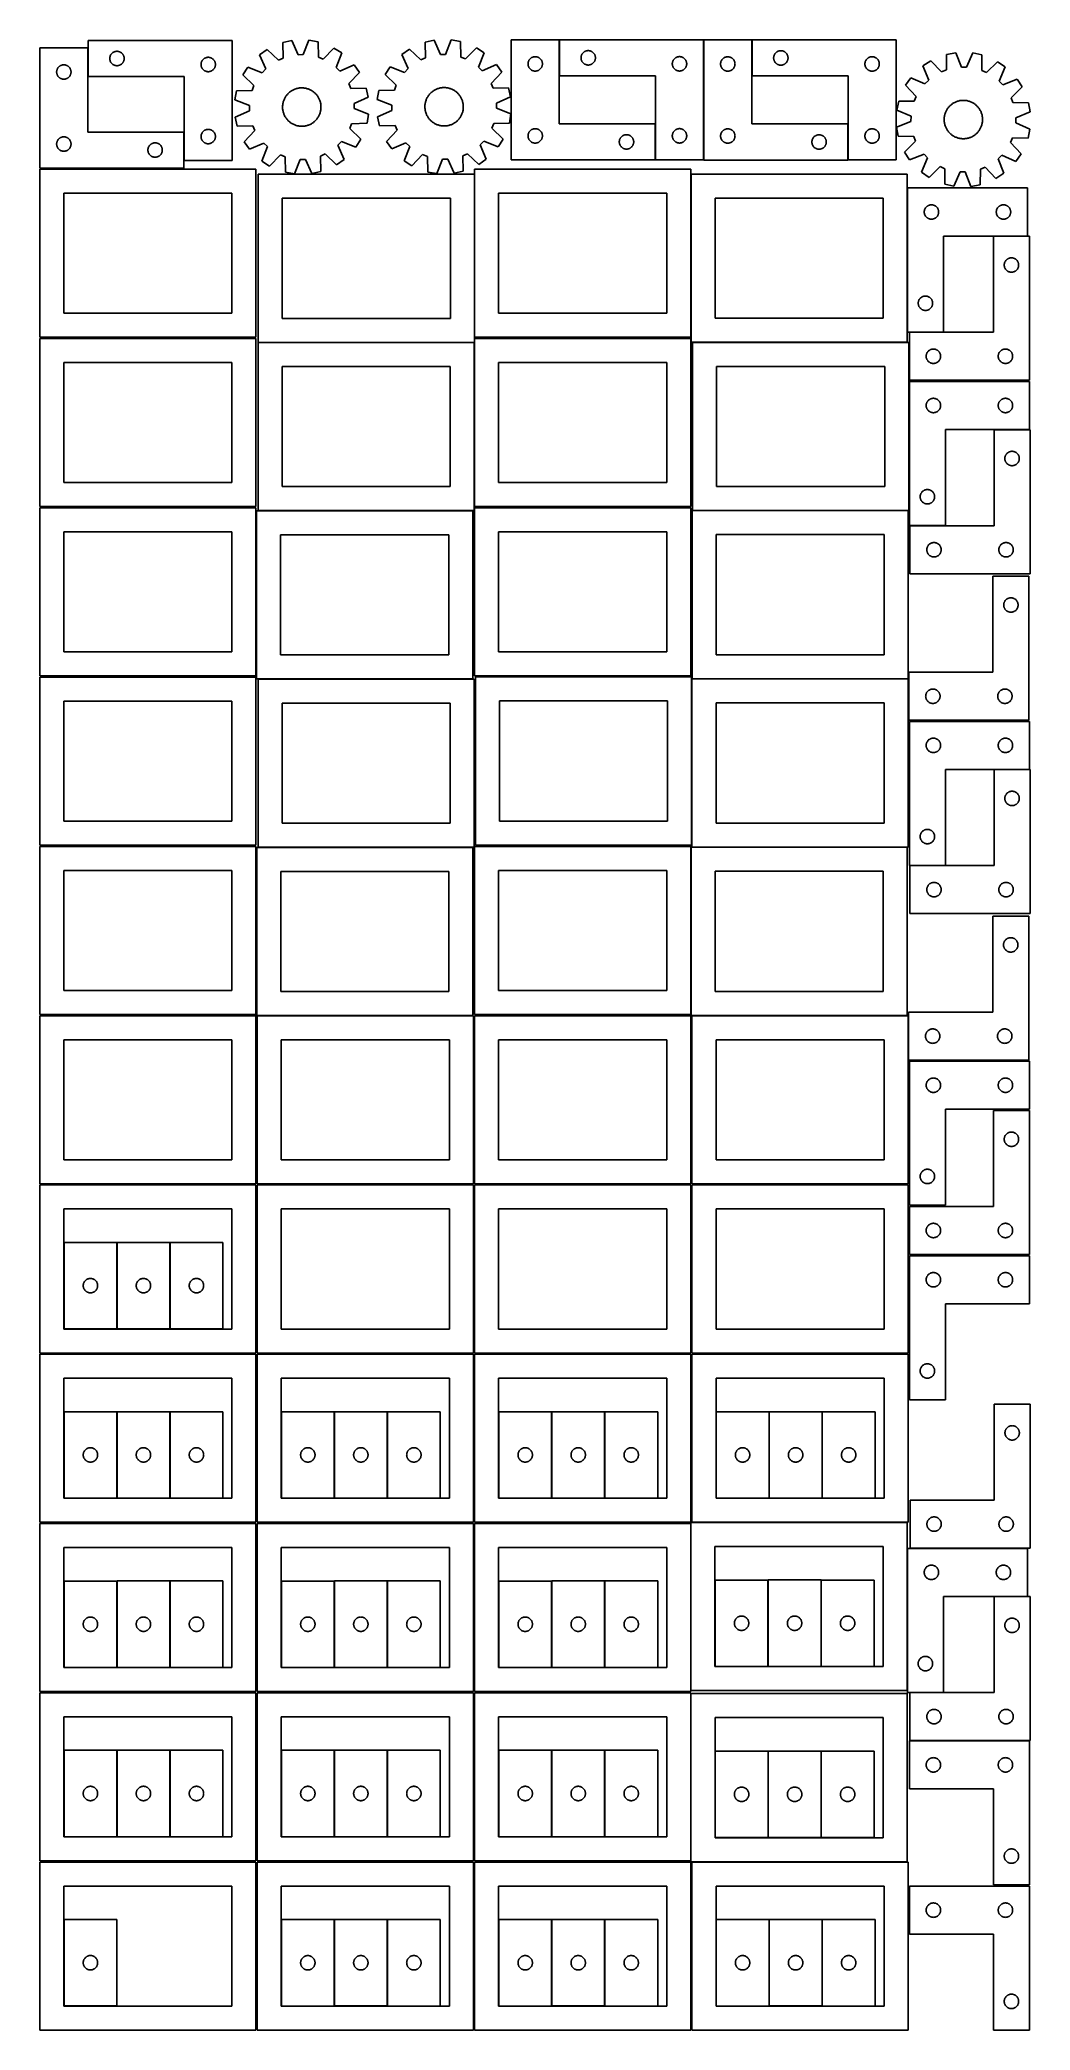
# Model space of a CAD drawing. Header units: millimetres. Extents: x 7 to 1243, y 7 to 2493.
import ezdxf

# ---------------------------------------------------------------- set-up
doc = ezdxf.new("R2010")
doc.units = ezdxf.units.MM
doc.layers.add('CUT', color=7, linetype='CONTINUOUS', true_color=0x000000)

msp = doc.modelspace()

# ---------------------------------------------------------------- linework, layer by layer
at = {"layer": 'CUT'}
for p, q in [((246.878229, 2492.619696), (66.878229, 2492.619696)), ((66.878229, 2492.619696), (66.878229, 2447.619696)), ((246.878229, 2342.619696), (246.878229, 2492.619696)), ((321.242134, 2492.505967), (309.978206, 2490.014106)), ((309.978206, 2490.014106), (310.325419, 2470.64088)), ((329.099072, 2474.79408), (321.242134, 2492.505967)), ((342.620461, 2492.962866), (335.527432, 2474.931467)), ((353.980569, 2490.954527), (342.620461, 2492.962866)), ((354.461386, 2471.584157), (353.980569, 2490.954527)), ((499.116456, 2492.876193), (487.849425, 2490.398397)), ((487.849425, 2490.398397), (488.172449, 2471.024753)), ((506.951273, 2475.154509), (499.116456, 2492.876193)), ((520.495336, 2493.3064), (513.3798, 2475.283871)), ((531.852928, 2491.283878), (520.495336, 2493.3064)), ((532.30956, 2471.912923), (531.852928, 2491.283878)), ((655.276731, 2493.403628), (595.276731, 2493.403628)), ((595.276731, 2493.403628), (595.276731, 2343.403628)), ((655.276731, 2388.403628), (655.276731, 2493.403628)), ((835.495752, 2493.474921), (655.495752, 2493.474921)), ((655.495752, 2493.474921), (655.495752, 2448.474921)), ((835.495752, 2343.474921), (835.495752, 2493.474921)), ((895.810758, 2493.286196), (835.810758, 2493.286196)), ((835.810758, 2493.286196), (835.810758, 2343.286196)), ((895.810758, 2388.286196), (895.810758, 2493.286196)), ((1076.053873, 2493.305731), (896.053873, 2493.305731)), ((896.053873, 2493.305731), (896.053873, 2448.305731)), ((1076.053873, 2343.305731), (1076.053873, 2493.305731)), ((66.520933, 2483.251528), (6.520933, 2483.251528)), ((6.520933, 2483.251528), (6.520933, 2333.251528)), ((34.76512, 2462.078596), (35.346197, 2462.174532)), ((35.346197, 2462.174532), (35.932304, 2462.232259)), ((35.932304, 2462.232259), (36.520933, 2462.251528)), ((36.520933, 2462.251528), (37.109561, 2462.232259)), ((37.109561, 2462.232259), (37.695668, 2462.174532)), ((37.695668, 2462.174532), (38.276745, 2462.078596)), ((66.520933, 2378.251528), (66.520933, 2483.251528)), ((93.878229, 2470.119696), (93.897499, 2470.708324)), ((93.897499, 2469.531068), (93.878229, 2470.119696)), ((93.897499, 2470.708324), (93.955226, 2471.294432)), ((93.955226, 2468.94496), (93.897499, 2469.531068)), ((93.955226, 2471.294432), (94.051162, 2471.875509)), ((94.051162, 2468.363883), (93.955226, 2468.94496)), ((94.051162, 2471.875509), (94.184897, 2472.449067)), ((94.184897, 2467.790325), (94.051162, 2468.363883)), ((94.184897, 2472.449067), (94.355858, 2473.012651)), ((94.355858, 2467.226741), (94.184897, 2467.790325)), ((94.355858, 2473.012651), (94.563313, 2473.563847)), ((94.563313, 2466.675545), (94.355858, 2467.226741)), ((94.563313, 2473.563847), (94.806375, 2474.100294)), ((94.806375, 2466.139098), (94.563313, 2466.675545)), ((94.806375, 2474.100294), (95.084001, 2474.619696)), ((95.084001, 2465.619696), (94.806375, 2466.139098)), ((95.084001, 2474.619696), (95.395003, 2475.119828)), ((95.395003, 2465.119564), (95.084001, 2465.619696)), ((95.395003, 2475.119828), (95.738049, 2475.598549)), ((95.738049, 2464.640843), (95.395003, 2465.119564)), ((95.738049, 2475.598549), (96.111671, 2476.053808)), ((96.111671, 2464.185584), (95.738049, 2464.640843)), ((96.111671, 2476.053808), (96.514268, 2476.483657)), ((96.514268, 2463.755735), (96.111671, 2464.185584)), ((96.514268, 2476.483657), (96.944117, 2476.886254)), ((96.944117, 2463.353138), (96.514268, 2463.755735)), ((96.944117, 2476.886254), (97.399376, 2477.259876)), ((97.399376, 2462.979516), (96.944117, 2463.353138)), ((97.399376, 2477.259876), (97.878097, 2477.602922)), ((97.878097, 2462.636469), (97.399376, 2462.979516)), ((97.878097, 2477.602922), (98.378229, 2477.913925)), ((98.378229, 2462.325467), (97.878097, 2462.636469)), ((98.378229, 2477.913925), (98.897631, 2478.191551)), ((98.897631, 2462.047841), (98.378229, 2462.325467)), ((98.897631, 2478.191551), (99.434078, 2478.434612)), ((99.434078, 2478.434612), (99.985274, 2478.642067)), ((99.985274, 2478.642067), (100.548858, 2478.813028)), ((100.548858, 2478.813028), (101.122416, 2478.946763)), ((101.122416, 2478.946763), (101.703494, 2479.0427)), ((101.703494, 2479.0427), (102.289601, 2479.100426)), ((102.289601, 2479.100426), (102.878229, 2479.119696)), ((102.878229, 2479.119696), (103.466857, 2479.100426)), ((103.466857, 2479.100426), (104.052965, 2479.0427)), ((104.052965, 2479.0427), (104.634042, 2478.946763)), ((104.634042, 2478.946763), (105.207601, 2478.813028)), ((105.207601, 2478.813028), (105.771184, 2478.642067)), ((105.771184, 2478.642067), (106.32238, 2478.434612)), ((106.32238, 2478.434612), (106.858827, 2478.191551)), ((106.858827, 2478.191551), (107.378229, 2477.913925)), ((107.378229, 2462.325467), (106.858827, 2462.047841)), ((107.378229, 2477.913925), (107.878361, 2477.602922)), ((107.878361, 2462.636469), (107.378229, 2462.325467)), ((107.878361, 2477.602922), (108.357082, 2477.259876)), ((108.357082, 2462.979516), (107.878361, 2462.636469)), ((108.357082, 2477.259876), (108.812342, 2476.886254)), ((108.812342, 2463.353138), (108.357082, 2462.979516)), ((108.812342, 2476.886254), (109.24219, 2476.483657)), ((109.24219, 2463.755735), (108.812342, 2463.353138)), ((109.24219, 2476.483657), (109.644788, 2476.053808)), ((109.644788, 2464.185584), (109.24219, 2463.755735)), ((109.644788, 2476.053808), (110.018409, 2475.598549)), ((110.018409, 2464.640843), (109.644788, 2464.185584)), ((110.018409, 2475.598549), (110.361456, 2475.119828)), ((110.361456, 2465.119564), (110.018409, 2464.640843)), ((110.361456, 2475.119828), (110.672458, 2474.619696)), ((110.672458, 2465.619696), (110.361456, 2465.119564)), ((110.672458, 2474.619696), (110.950084, 2474.100294)), ((110.950084, 2466.139098), (110.672458, 2465.619696)), ((110.950084, 2474.100294), (111.193145, 2473.563847)), ((111.193145, 2466.675545), (110.950084, 2466.139098)), ((111.193145, 2473.563847), (111.4006, 2473.012651)), ((111.4006, 2467.226741), (111.193145, 2466.675545)), ((111.4006, 2473.012651), (111.571562, 2472.449067)), ((111.571562, 2467.790325), (111.4006, 2467.226741)), ((111.571562, 2472.449067), (111.705297, 2471.875509)), ((111.705297, 2468.363883), (111.571562, 2467.790325)), ((111.705297, 2471.875509), (111.801233, 2471.294432)), ((111.801233, 2468.94496), (111.705297, 2468.363883)), ((111.801233, 2471.294432), (111.85896, 2470.708324)), ((111.85896, 2469.531068), (111.801233, 2468.94496)), ((111.85896, 2470.708324), (111.878229, 2470.119696)), ((111.878229, 2470.119696), (111.85896, 2469.531068)), ((207.878229, 2462.619696), (207.897499, 2463.208324)), ((207.897499, 2462.031068), (207.878229, 2462.619696)), ((207.897499, 2463.208324), (207.955226, 2463.794432)), ((207.955226, 2463.794432), (208.051162, 2464.375509)), ((208.051162, 2464.375509), (208.184897, 2464.949067)), ((208.184897, 2464.949067), (208.355858, 2465.512651)), ((208.355858, 2465.512651), (208.563313, 2466.063847)), ((208.563313, 2466.063847), (208.806375, 2466.600294)), ((208.806375, 2466.600294), (209.084001, 2467.119696)), ((209.084001, 2467.119696), (209.395003, 2467.619828)), ((209.395003, 2467.619828), (209.738049, 2468.098549)), ((209.738049, 2468.098549), (210.111671, 2468.553808)), ((210.111671, 2468.553808), (210.514268, 2468.983657)), ((210.514268, 2468.983657), (210.944117, 2469.386254)), ((210.944117, 2469.386254), (211.399376, 2469.759876)), ((211.399376, 2469.759876), (211.878097, 2470.102922)), ((211.878097, 2470.102922), (212.378229, 2470.413925)), ((212.378229, 2470.413925), (212.897631, 2470.691551)), ((212.897631, 2470.691551), (213.434078, 2470.934612)), ((213.434078, 2470.934612), (213.985274, 2471.142067)), ((213.985274, 2471.142067), (214.548858, 2471.313028)), ((214.548858, 2471.313028), (215.122416, 2471.446763)), ((215.122416, 2471.446763), (215.703494, 2471.5427)), ((215.703494, 2471.5427), (216.289601, 2471.600426)), ((216.289601, 2471.600426), (216.878229, 2471.619696)), ((216.878229, 2471.619696), (217.466857, 2471.600426)), ((217.466857, 2471.600426), (218.052965, 2471.5427)), ((218.052965, 2471.5427), (218.634042, 2471.446763)), ((218.634042, 2471.446763), (219.207601, 2471.313028)), ((219.207601, 2471.313028), (219.771184, 2471.142067)), ((219.771184, 2471.142067), (220.32238, 2470.934612)), ((220.32238, 2470.934612), (220.858827, 2470.691551)), ((220.858827, 2470.691551), (221.378229, 2470.413925)), ((221.378229, 2470.413925), (221.878361, 2470.102922)), ((221.878361, 2470.102922), (222.357082, 2469.759876)), ((222.357082, 2469.759876), (222.812342, 2469.386254)), ((222.812342, 2469.386254), (223.24219, 2468.983657)), ((223.24219, 2468.983657), (223.644788, 2468.553808)), ((223.644788, 2468.553808), (224.018409, 2468.098549)), ((224.018409, 2468.098549), (224.361456, 2467.619828)), ((224.361456, 2467.619828), (224.672458, 2467.119696)), ((224.672458, 2467.119696), (224.950084, 2466.600294)), ((224.950084, 2466.600294), (225.193145, 2466.063847)), ((225.193145, 2466.063847), (225.4006, 2465.512651)), ((225.4006, 2465.512651), (225.571562, 2464.949067)), ((225.571562, 2464.949067), (225.705297, 2464.375509)), ((225.705297, 2464.375509), (225.801233, 2463.794432)), ((225.801233, 2463.794432), (225.85896, 2463.208324)), ((225.85896, 2463.208324), (225.878229, 2462.619696)), ((225.878229, 2462.619696), (225.85896, 2462.031068)), ((290.402055, 2481.410855), (280.949136, 2474.798156)), ((280.949136, 2474.798156), (288.683731, 2457.032502)), ((304.438964, 2468.053924), (290.402055, 2481.410855)), ((310.325419, 2470.64088), (304.438964, 2468.053924)), ((335.527432, 2474.931467), (329.099072, 2474.79408)), ((360.452993, 2469.25106), (354.461386, 2471.584157)), ((373.906415, 2483.195515), (360.452993, 2469.25106)), ((383.633227, 2476.992727), (373.906415, 2483.195515)), ((376.664725, 2458.912838), (383.633227, 2476.992727)), ((399.073064, 2462.199044), (381.30741, 2454.464448)), ((405.685763, 2452.746125), (399.073064, 2462.199044)), ((468.262548, 2481.819594), (458.80138, 2475.218702)), ((458.80138, 2475.218702), (466.513788, 2457.443406)), ((482.282769, 2468.445148), (468.262548, 2481.819594)), ((488.172449, 2471.024753), (482.282769, 2468.445148)), ((513.3798, 2475.283871), (506.951273, 2475.154509)), ((538.298249, 2469.572347), (532.30956, 2471.912923)), ((551.769071, 2483.499995), (538.298249, 2469.572347)), ((561.488131, 2477.285067), (551.769071, 2483.499995)), ((554.497061, 2459.213892), (561.488131, 2477.285067)), ((576.909485, 2462.472118), (559.134188, 2454.759709)), ((583.510376, 2453.01095), (576.909485, 2462.472118)), ((616.276731, 2463.403628), (616.296001, 2463.992256)), ((616.296001, 2462.815), (616.276731, 2463.403628)), ((616.296001, 2463.992256), (616.353727, 2464.578364)), ((616.353727, 2462.228892), (616.296001, 2462.815)), ((616.353727, 2464.578364), (616.449663, 2465.159441)), ((616.449663, 2461.647815), (616.353727, 2462.228892)), ((616.449663, 2465.159441), (616.583398, 2465.732999)), ((616.583398, 2465.732999), (616.75436, 2466.296583)), ((616.75436, 2466.296583), (616.961815, 2466.847779)), ((616.961815, 2466.847779), (617.204876, 2467.384226)), ((617.204876, 2467.384226), (617.482502, 2467.903628)), ((617.482502, 2467.903628), (617.793504, 2468.40376)), ((617.793504, 2468.40376), (618.136551, 2468.882481)), ((618.136551, 2468.882481), (618.510173, 2469.33774)), ((618.510173, 2469.33774), (618.91277, 2469.767589)), ((618.91277, 2469.767589), (619.342619, 2470.170186)), ((619.342619, 2470.170186), (619.797878, 2470.543808)), ((619.797878, 2470.543808), (620.276599, 2470.886854)), ((620.276599, 2470.886854), (620.776731, 2471.197857)), ((620.776731, 2471.197857), (621.296133, 2471.475483)), ((621.296133, 2471.475483), (621.83258, 2471.718544)), ((621.83258, 2471.718544), (622.383776, 2471.925999)), ((622.383776, 2471.925999), (622.947359, 2472.09696)), ((622.947359, 2472.09696), (623.520918, 2472.230695)), ((623.520918, 2472.230695), (624.101995, 2472.326632)), ((624.101995, 2472.326632), (624.688103, 2472.384358)), ((624.688103, 2472.384358), (625.276731, 2472.403628)), ((625.276731, 2472.403628), (625.865359, 2472.384358)), ((625.865359, 2472.384358), (626.451467, 2472.326632)), ((626.451467, 2472.326632), (627.032544, 2472.230695)), ((627.032544, 2472.230695), (627.606102, 2472.09696)), ((627.606102, 2472.09696), (628.169686, 2471.925999)), ((628.169686, 2471.925999), (628.720882, 2471.718544)), ((628.720882, 2471.718544), (629.257329, 2471.475483)), ((629.257329, 2471.475483), (629.776731, 2471.197857)), ((629.776731, 2471.197857), (630.276863, 2470.886854)), ((630.276863, 2470.886854), (630.755584, 2470.543808)), ((630.755584, 2470.543808), (631.210843, 2470.170186)), ((631.210843, 2470.170186), (631.640692, 2469.767589)), ((631.640692, 2469.767589), (632.043289, 2469.33774)), ((632.043289, 2469.33774), (632.416911, 2468.882481)), ((632.416911, 2468.882481), (632.759957, 2468.40376)), ((632.759957, 2468.40376), (633.07096, 2467.903628)), ((633.07096, 2467.903628), (633.348586, 2467.384226)), ((633.348586, 2467.384226), (633.591647, 2466.847779)), ((633.591647, 2466.847779), (633.799102, 2466.296583)), ((633.799102, 2466.296583), (633.970063, 2465.732999)), ((633.970063, 2465.732999), (634.103798, 2465.159441)), ((634.103798, 2465.159441), (634.199735, 2464.578364)), ((634.199735, 2462.228892), (634.103798, 2461.647815)), ((634.199735, 2464.578364), (634.257461, 2463.992256)), ((634.257461, 2462.815), (634.199735, 2462.228892)), ((634.257461, 2463.992256), (634.276731, 2463.403628)), ((634.276731, 2463.403628), (634.257461, 2462.815)), ((682.495752, 2470.974921), (682.515022, 2471.563549)), ((682.515022, 2470.386292), (682.495752, 2470.974921)), ((682.515022, 2471.563549), (682.572749, 2472.149656)), ((682.572749, 2469.800185), (682.515022, 2470.386292)), ((682.572749, 2472.149656), (682.668685, 2472.730733)), ((682.668685, 2469.219108), (682.572749, 2469.800185)), ((682.668685, 2472.730733), (682.80242, 2473.304292)), ((682.80242, 2468.645549), (682.668685, 2469.219108)), ((682.80242, 2473.304292), (682.973381, 2473.867876)), ((682.973381, 2468.081965), (682.80242, 2468.645549)), ((682.973381, 2473.867876), (683.180837, 2474.419071)), ((683.180837, 2467.53077), (682.973381, 2468.081965)), ((683.180837, 2474.419071), (683.423898, 2474.955519)), ((683.423898, 2466.994322), (683.180837, 2467.53077)), ((683.423898, 2474.955519), (683.701524, 2475.474921)), ((683.701524, 2466.474921), (683.423898, 2466.994322)), ((683.701524, 2475.474921), (684.012526, 2475.975053)), ((684.012526, 2465.974788), (683.701524, 2466.474921)), ((684.012526, 2475.975053), (684.355572, 2476.453773)), ((684.355572, 2465.496068), (684.012526, 2465.974788)), ((684.355572, 2476.453773), (684.729194, 2476.909033)), ((684.729194, 2465.040808), (684.355572, 2465.496068)), ((684.729194, 2476.909033), (685.131791, 2477.338882)), ((685.131791, 2464.610959), (684.729194, 2465.040808)), ((685.131791, 2477.338882), (685.56164, 2477.741479)), ((685.56164, 2464.208362), (685.131791, 2464.610959)), ((685.56164, 2477.741479), (686.0169, 2478.115101)), ((686.0169, 2463.83474), (685.56164, 2464.208362)), ((686.0169, 2478.115101), (686.49562, 2478.458147)), ((686.49562, 2463.491694), (686.0169, 2463.83474)), ((686.49562, 2478.458147), (686.995752, 2478.769149)), ((686.995752, 2463.180692), (686.49562, 2463.491694)), ((686.995752, 2478.769149), (687.515154, 2479.046775)), ((687.515154, 2462.903066), (686.995752, 2463.180692)), ((687.515154, 2479.046775), (688.051602, 2479.289836)), ((688.051602, 2462.660005), (687.515154, 2462.903066)), ((688.051602, 2479.289836), (688.602797, 2479.497292)), ((688.602797, 2462.452549), (688.051602, 2462.660005)), ((688.602797, 2479.497292), (689.166381, 2479.668253)), ((689.166381, 2462.281588), (688.602797, 2462.452549)), ((689.166381, 2479.668253), (689.73994, 2479.801988)), ((689.73994, 2462.147853), (689.166381, 2462.281588)), ((689.73994, 2479.801988), (690.321017, 2479.897924)), ((690.321017, 2462.051917), (689.73994, 2462.147853)), ((690.321017, 2479.897924), (690.907124, 2479.955651)), ((690.907124, 2479.955651), (691.495752, 2479.974921)), ((691.495752, 2479.974921), (692.084381, 2479.955651)), ((692.084381, 2479.955651), (692.670488, 2479.897924)), ((692.670488, 2479.897924), (693.251565, 2479.801988)), ((693.251565, 2462.147853), (692.670488, 2462.051917)), ((693.251565, 2479.801988), (693.825124, 2479.668253)), ((693.825124, 2462.281588), (693.251565, 2462.147853)), ((693.825124, 2479.668253), (694.388708, 2479.497292)), ((694.388708, 2462.452549), (693.825124, 2462.281588)), ((694.388708, 2479.497292), (694.939903, 2479.289836)), ((694.939903, 2462.660005), (694.388708, 2462.452549)), ((694.939903, 2479.289836), (695.476351, 2479.046775)), ((695.476351, 2462.903066), (694.939903, 2462.660005)), ((695.476351, 2479.046775), (695.995752, 2478.769149)), ((695.995752, 2463.180692), (695.476351, 2462.903066)), ((695.995752, 2478.769149), (696.495885, 2478.458147)), ((696.495885, 2463.491694), (695.995752, 2463.180692)), ((696.495885, 2478.458147), (696.974605, 2478.115101)), ((696.974605, 2463.83474), (696.495885, 2463.491694)), ((696.974605, 2478.115101), (697.429865, 2477.741479)), ((697.429865, 2464.208362), (696.974605, 2463.83474)), ((697.429865, 2477.741479), (697.859713, 2477.338882)), ((697.859713, 2464.610959), (697.429865, 2464.208362)), ((697.859713, 2477.338882), (698.262311, 2476.909033)), ((698.262311, 2465.040808), (697.859713, 2464.610959)), ((698.262311, 2476.909033), (698.635933, 2476.453773)), ((698.635933, 2465.496068), (698.262311, 2465.040808)), ((698.635933, 2476.453773), (698.978979, 2475.975053)), ((698.978979, 2465.974788), (698.635933, 2465.496068)), ((698.978979, 2475.975053), (699.289981, 2475.474921)), ((699.289981, 2466.474921), (698.978979, 2465.974788)), ((699.289981, 2475.474921), (699.567607, 2474.955519)), ((699.567607, 2466.994322), (699.289981, 2466.474921)), ((699.567607, 2474.955519), (699.810668, 2474.419071)), ((699.810668, 2467.53077), (699.567607, 2466.994322)), ((699.810668, 2474.419071), (700.018124, 2473.867876)), ((700.018124, 2468.081965), (699.810668, 2467.53077)), ((700.018124, 2473.867876), (700.189085, 2473.304292)), ((700.189085, 2468.645549), (700.018124, 2468.081965)), ((700.189085, 2473.304292), (700.32282, 2472.730733)), ((700.32282, 2469.219108), (700.189085, 2468.645549)), ((700.32282, 2472.730733), (700.418756, 2472.149656)), ((700.418756, 2469.800185), (700.32282, 2469.219108)), ((700.418756, 2472.149656), (700.476483, 2471.563549)), ((700.476483, 2470.386292), (700.418756, 2469.800185)), ((700.476483, 2471.563549), (700.495752, 2470.974921)), ((700.495752, 2470.974921), (700.476483, 2470.386292)), ((796.495752, 2463.474921), (796.515022, 2464.063549)), ((796.515022, 2462.886292), (796.495752, 2463.474921)), ((796.515022, 2464.063549), (796.572749, 2464.649656)), ((796.572749, 2462.300185), (796.515022, 2462.886292)), ((796.572749, 2464.649656), (796.668685, 2465.230733)), ((796.668685, 2461.719108), (796.572749, 2462.300185)), ((796.668685, 2465.230733), (796.80242, 2465.804292)), ((796.80242, 2465.804292), (796.973381, 2466.367876)), ((796.973381, 2466.367876), (797.180837, 2466.919071)), ((797.180837, 2466.919071), (797.423898, 2467.455519)), ((797.423898, 2467.455519), (797.701524, 2467.974921)), ((797.701524, 2467.974921), (798.012526, 2468.475053)), ((798.012526, 2468.475053), (798.355572, 2468.953773)), ((798.355572, 2468.953773), (798.729194, 2469.409033)), ((798.729194, 2469.409033), (799.131791, 2469.838882)), ((799.131791, 2469.838882), (799.56164, 2470.241479)), ((799.56164, 2470.241479), (800.0169, 2470.615101)), ((800.0169, 2470.615101), (800.49562, 2470.958147)), ((800.49562, 2470.958147), (800.995752, 2471.269149)), ((800.995752, 2471.269149), (801.515154, 2471.546775)), ((801.515154, 2471.546775), (802.051602, 2471.789836)), ((802.051602, 2471.789836), (802.602797, 2471.997292)), ((802.602797, 2471.997292), (803.166381, 2472.168253)), ((803.166381, 2472.168253), (803.73994, 2472.301988)), ((803.73994, 2472.301988), (804.321017, 2472.397924)), ((804.321017, 2472.397924), (804.907124, 2472.455651)), ((804.907124, 2472.455651), (805.495752, 2472.474921)), ((805.495752, 2472.474921), (806.084381, 2472.455651)), ((806.084381, 2472.455651), (806.670488, 2472.397924)), ((806.670488, 2472.397924), (807.251565, 2472.301988)), ((807.251565, 2472.301988), (807.825124, 2472.168253)), ((807.825124, 2472.168253), (808.388708, 2471.997292)), ((808.388708, 2471.997292), (808.939903, 2471.789836)), ((808.939903, 2471.789836), (809.476351, 2471.546775)), ((809.476351, 2471.546775), (809.995752, 2471.269149)), ((809.995752, 2471.269149), (810.495885, 2470.958147)), ((810.495885, 2470.958147), (810.974605, 2470.615101)), ((810.974605, 2470.615101), (811.429865, 2470.241479)), ((811.429865, 2470.241479), (811.859713, 2469.838882)), ((811.859713, 2469.838882), (812.262311, 2469.409033)), ((812.262311, 2469.409033), (812.635933, 2468.953773)), ((812.635933, 2468.953773), (812.978979, 2468.475053)), ((812.978979, 2468.475053), (813.289981, 2467.974921)), ((813.289981, 2467.974921), (813.567607, 2467.455519)), ((813.567607, 2467.455519), (813.810668, 2466.919071)), ((813.810668, 2466.919071), (814.018124, 2466.367876)), ((814.018124, 2466.367876), (814.189085, 2465.804292)), ((814.189085, 2465.804292), (814.32282, 2465.230733)), ((814.32282, 2465.230733), (814.418756, 2464.649656)), ((814.418756, 2462.300185), (814.32282, 2461.719108)), ((814.418756, 2464.649656), (814.476483, 2464.063549)), ((814.476483, 2462.886292), (814.418756, 2462.300185)), ((814.476483, 2464.063549), (814.495752, 2463.474921)), ((814.495752, 2463.474921), (814.476483, 2462.886292)), ((856.810758, 2463.286196), (856.830028, 2463.874824)), ((856.830028, 2462.697568), (856.810758, 2463.286196)), ((856.830028, 2463.874824), (856.887754, 2464.460932)), ((856.887754, 2462.111461), (856.830028, 2462.697568)), ((856.887754, 2464.460932), (856.98369, 2465.042009)), ((856.98369, 2461.530383), (856.887754, 2462.111461)), ((856.98369, 2465.042009), (857.117426, 2465.615568)), ((857.117426, 2465.615568), (857.288387, 2466.179151)), ((857.288387, 2466.179151), (857.495842, 2466.730347)), ((857.495842, 2466.730347), (857.738903, 2467.266794)), ((857.738903, 2467.266794), (858.016529, 2467.786196)), ((858.016529, 2467.786196), (858.327531, 2468.286328)), ((858.327531, 2468.286328), (858.670578, 2468.765049)), ((858.670578, 2468.765049), (859.0442, 2469.220309)), ((859.0442, 2469.220309), (859.446797, 2469.650157)), ((859.446797, 2469.650157), (859.876646, 2470.052755)), ((859.876646, 2470.052755), (860.331905, 2470.426376)), ((860.331905, 2470.426376), (860.810626, 2470.769423)), ((860.810626, 2470.769423), (861.310758, 2471.080425)), ((861.310758, 2471.080425), (861.83016, 2471.358051)), ((861.83016, 2471.358051), (862.366607, 2471.601112)), ((862.366607, 2471.601112), (862.917803, 2471.808567)), ((862.917803, 2471.808567), (863.481387, 2471.979529)), ((863.481387, 2471.979529), (864.054945, 2472.113264)), ((864.054945, 2472.113264), (864.636022, 2472.2092)), ((864.636022, 2472.2092), (865.22213, 2472.266927)), ((865.22213, 2472.266927), (865.810758, 2472.286196)), ((865.810758, 2472.286196), (866.399386, 2472.266927)), ((866.399386, 2472.266927), (866.985494, 2472.2092)), ((866.985494, 2472.2092), (867.566571, 2472.113264)), ((867.566571, 2472.113264), (868.140129, 2471.979529)), ((868.140129, 2471.979529), (868.703713, 2471.808567)), ((868.703713, 2471.808567), (869.254909, 2471.601112)), ((869.254909, 2471.601112), (869.791356, 2471.358051)), ((869.791356, 2471.358051), (870.310758, 2471.080425)), ((870.310758, 2471.080425), (870.81089, 2470.769423)), ((870.81089, 2470.769423), (871.289611, 2470.426376)), ((871.289611, 2470.426376), (871.74487, 2470.052755)), ((871.74487, 2470.052755), (872.174719, 2469.650157)), ((872.174719, 2469.650157), (872.577316, 2469.220309)), ((872.577316, 2469.220309), (872.950938, 2468.765049)), ((872.950938, 2468.765049), (873.293984, 2468.286328)), ((873.293984, 2468.286328), (873.604987, 2467.786196)), ((873.604987, 2467.786196), (873.882613, 2467.266794)), ((873.882613, 2467.266794), (874.125674, 2466.730347)), ((874.125674, 2466.730347), (874.333129, 2466.179151)), ((874.333129, 2466.179151), (874.50409, 2465.615568)), ((874.50409, 2465.615568), (874.637826, 2465.042009)), ((874.637826, 2465.042009), (874.733762, 2464.460932)), ((874.733762, 2462.111461), (874.637826, 2461.530383)), ((874.733762, 2464.460932), (874.791488, 2463.874824)), ((874.791488, 2462.697568), (874.733762, 2462.111461)), ((874.791488, 2463.874824), (874.810758, 2463.286196)), ((874.810758, 2463.286196), (874.791488, 2462.697568)), ((923.053873, 2470.805731), (923.073143, 2471.394359)), ((923.073143, 2470.217103), (923.053873, 2470.805731)), ((923.073143, 2471.394359), (923.130869, 2471.980467)), ((923.130869, 2469.630995), (923.073143, 2470.217103)), ((923.130869, 2471.980467), (923.226806, 2472.561544)), ((923.226806, 2469.049918), (923.130869, 2469.630995)), ((923.226806, 2472.561544), (923.360541, 2473.135102)), ((923.360541, 2468.47636), (923.226806, 2469.049918)), ((923.360541, 2473.135102), (923.531502, 2473.698686)), ((923.531502, 2467.912776), (923.360541, 2468.47636)), ((923.531502, 2473.698686), (923.738957, 2474.249882)), ((923.738957, 2467.36158), (923.531502, 2467.912776)), ((923.738957, 2474.249882), (923.982019, 2474.786329)), ((923.982019, 2466.825133), (923.738957, 2467.36158)), ((923.982019, 2474.786329), (924.259645, 2475.305731)), ((924.259645, 2466.305731), (923.982019, 2466.825133)), ((924.259645, 2475.305731), (924.570647, 2475.805863)), ((924.570647, 2465.805599), (924.259645, 2466.305731)), ((924.570647, 2475.805863), (924.913693, 2476.284584)), ((924.913693, 2465.326878), (924.570647, 2465.805599)), ((924.913693, 2476.284584), (925.287315, 2476.739843)), ((925.287315, 2464.871619), (924.913693, 2465.326878)), ((925.287315, 2476.739843), (925.689912, 2477.169692)), ((925.689912, 2464.44177), (925.287315, 2464.871619)), ((925.689912, 2477.169692), (926.119761, 2477.572289)), ((926.119761, 2464.039173), (925.689912, 2464.44177)), ((926.119761, 2477.572289), (926.57502, 2477.945911)), ((926.57502, 2463.665551), (926.119761, 2464.039173)), ((926.57502, 2477.945911), (927.053741, 2478.288958)), ((927.053741, 2463.322505), (926.57502, 2463.665551)), ((927.053741, 2478.288958), (927.553873, 2478.59996)), ((927.553873, 2463.011502), (927.053741, 2463.322505)), ((927.553873, 2478.59996), (928.073275, 2478.877586)), ((928.073275, 2462.733876), (927.553873, 2463.011502)), ((928.073275, 2478.877586), (928.609722, 2479.120647)), ((928.609722, 2462.490815), (928.073275, 2462.733876)), ((928.609722, 2479.120647), (929.160918, 2479.328102)), ((929.160918, 2462.28336), (928.609722, 2462.490815)), ((929.160918, 2479.328102), (929.724502, 2479.499064)), ((929.724502, 2462.112399), (929.160918, 2462.28336)), ((929.724502, 2479.499064), (930.29806, 2479.632799)), ((930.29806, 2461.978664), (929.724502, 2462.112399)), ((930.29806, 2479.632799), (930.879137, 2479.728735)), ((930.879137, 2479.728735), (931.465245, 2479.786461)), ((931.465245, 2479.786461), (932.053873, 2479.805731)), ((932.053873, 2479.805731), (932.642501, 2479.786461)), ((932.642501, 2479.786461), (933.228609, 2479.728735)), ((933.228609, 2479.728735), (933.809686, 2479.632799)), ((933.809686, 2479.632799), (934.383245, 2479.499064)), ((934.383245, 2462.112399), (933.809686, 2461.978664)), ((934.383245, 2479.499064), (934.946828, 2479.328102)), ((934.946828, 2462.28336), (934.383245, 2462.112399)), ((934.946828, 2479.328102), (935.498024, 2479.120647)), ((935.498024, 2462.490815), (934.946828, 2462.28336)), ((935.498024, 2479.120647), (936.034471, 2478.877586)), ((936.034471, 2462.733876), (935.498024, 2462.490815)), ((936.034471, 2478.877586), (936.553873, 2478.59996)), ((936.553873, 2463.011502), (936.034471, 2462.733876)), ((936.553873, 2478.59996), (937.054005, 2478.288958)), ((937.054005, 2463.322505), (936.553873, 2463.011502)), ((937.054005, 2478.288958), (937.532726, 2477.945911)), ((937.532726, 2463.665551), (937.054005, 2463.322505)), ((937.532726, 2477.945911), (937.987986, 2477.572289)), ((937.987986, 2464.039173), (937.532726, 2463.665551)), ((937.987986, 2477.572289), (938.417834, 2477.169692)), ((938.417834, 2464.44177), (937.987986, 2464.039173)), ((938.417834, 2477.169692), (938.820431, 2476.739843)), ((938.820431, 2464.871619), (938.417834, 2464.44177)), ((938.820431, 2476.739843), (939.194053, 2476.284584)), ((939.194053, 2465.326878), (938.820431, 2464.871619)), ((939.194053, 2476.284584), (939.5371, 2475.805863)), ((939.5371, 2465.805599), (939.194053, 2465.326878)), ((939.5371, 2475.805863), (939.848102, 2475.305731)), ((939.848102, 2466.305731), (939.5371, 2465.805599)), ((939.848102, 2475.305731), (940.125728, 2474.786329)), ((940.125728, 2466.825133), (939.848102, 2466.305731)), ((940.125728, 2474.786329), (940.368789, 2474.249882)), ((940.368789, 2467.36158), (940.125728, 2466.825133)), ((940.368789, 2474.249882), (940.576244, 2473.698686)), ((940.576244, 2467.912776), (940.368789, 2467.36158)), ((940.576244, 2473.698686), (940.747206, 2473.135102)), ((940.747206, 2468.47636), (940.576244, 2467.912776)), ((940.747206, 2473.135102), (940.880941, 2472.561544)), ((940.880941, 2469.049918), (940.747206, 2468.47636)), ((940.880941, 2472.561544), (940.976877, 2471.980467)), ((940.976877, 2469.630995), (940.880941, 2469.049918)), ((940.976877, 2471.980467), (941.034603, 2471.394359)), ((941.034603, 2470.217103), (940.976877, 2469.630995)), ((941.034603, 2471.394359), (941.053873, 2470.805731)), ((941.053873, 2470.805731), (941.034603, 2470.217103)), ((1037.053873, 2463.305731), (1037.073143, 2463.894359)), ((1037.073143, 2462.717103), (1037.053873, 2463.305731)), ((1037.073143, 2463.894359), (1037.130869, 2464.480467)), ((1037.130869, 2462.130995), (1037.073143, 2462.717103)), ((1037.130869, 2464.480467), (1037.226806, 2465.061544)), ((1037.226806, 2461.549918), (1037.130869, 2462.130995)), ((1037.226806, 2465.061544), (1037.360541, 2465.635102)), ((1037.360541, 2465.635102), (1037.531502, 2466.198686)), ((1037.531502, 2466.198686), (1037.738957, 2466.749882)), ((1037.738957, 2466.749882), (1037.982019, 2467.286329)), ((1037.982019, 2467.286329), (1038.259645, 2467.805731)), ((1038.259645, 2467.805731), (1038.570647, 2468.305863)), ((1038.570647, 2468.305863), (1038.913693, 2468.784584)), ((1038.913693, 2468.784584), (1039.287315, 2469.239843)), ((1039.287315, 2469.239843), (1039.689912, 2469.669692)), ((1039.689912, 2469.669692), (1040.119761, 2470.072289)), ((1040.119761, 2470.072289), (1040.57502, 2470.445911)), ((1040.57502, 2470.445911), (1041.053741, 2470.788958)), ((1041.053741, 2470.788958), (1041.553873, 2471.09996)), ((1041.553873, 2471.09996), (1042.073275, 2471.377586)), ((1042.073275, 2471.377586), (1042.609722, 2471.620647)), ((1042.609722, 2471.620647), (1043.160918, 2471.828102)), ((1043.160918, 2471.828102), (1043.724502, 2471.999064)), ((1043.724502, 2471.999064), (1044.29806, 2472.132799)), ((1044.29806, 2472.132799), (1044.879137, 2472.228735)), ((1044.879137, 2472.228735), (1045.465245, 2472.286461)), ((1045.465245, 2472.286461), (1046.053873, 2472.305731)), ((1046.053873, 2472.305731), (1046.642501, 2472.286461)), ((1046.642501, 2472.286461), (1047.228609, 2472.228735)), ((1047.228609, 2472.228735), (1047.809686, 2472.132799)), ((1047.809686, 2472.132799), (1048.383245, 2471.999064)), ((1048.383245, 2471.999064), (1048.946828, 2471.828102)), ((1048.946828, 2471.828102), (1049.498024, 2471.620647)), ((1049.498024, 2471.620647), (1050.034471, 2471.377586)), ((1050.034471, 2471.377586), (1050.553873, 2471.09996)), ((1050.553873, 2471.09996), (1051.054005, 2470.788958)), ((1051.054005, 2470.788958), (1051.532726, 2470.445911)), ((1051.532726, 2470.445911), (1051.987986, 2470.072289)), ((1051.987986, 2470.072289), (1052.417834, 2469.669692)), ((1052.417834, 2469.669692), (1052.820431, 2469.239843)), ((1052.820431, 2469.239843), (1053.194053, 2468.784584)), ((1053.194053, 2468.784584), (1053.5371, 2468.305863)), ((1053.5371, 2468.305863), (1053.848102, 2467.805731)), ((1053.848102, 2467.805731), (1054.125728, 2467.286329)), ((1054.125728, 2467.286329), (1054.368789, 2466.749882)), ((1054.368789, 2466.749882), (1054.576244, 2466.198686)), ((1054.576244, 2466.198686), (1054.747206, 2465.635102)), ((1054.747206, 2465.635102), (1054.880941, 2465.061544)), ((1054.880941, 2465.061544), (1054.976877, 2464.480467)), ((1054.976877, 2462.130995), (1054.880941, 2461.549918)), ((1054.976877, 2464.480467), (1055.034603, 2463.894359)), ((1055.034603, 2462.717103), (1054.976877, 2462.130995)), ((1055.034603, 2463.894359), (1055.053873, 2463.305731)), ((1055.053873, 2463.305731), (1055.034603, 2462.717103)), ((1119.294964, 2467.299794), (1109.614096, 2461.025541)), ((1132.850717, 2453.454795), (1119.294964, 2467.299794)), ((1139.163129, 2475.205341), (1138.824978, 2455.831955)), ((1150.508138, 2477.297287), (1139.163129, 2475.205341)), ((1157.733768, 2459.318614), (1150.508138, 2477.297287)), ((1171.889249, 2476.997842), (1164.162965, 2459.228573)), ((1183.171224, 2474.589002), (1171.889249, 2476.997842)), ((1182.966696, 2455.213745), (1183.171224, 2474.589002)), ((1202.810203, 2466.130154), (1188.872042, 2452.67021)), ((1212.311566, 2459.587251), (1202.810203, 2466.130154)), ((27.520933, 2453.251528), (27.540202, 2453.840156)), ((27.540202, 2452.6629), (27.520933, 2453.251528)), ((27.540202, 2453.840156), (27.597929, 2454.426264)), ((27.597929, 2452.076793), (27.540202, 2452.6629)), ((27.597929, 2454.426264), (27.693865, 2455.007341)), ((27.693865, 2451.495715), (27.597929, 2452.076793)), ((27.693865, 2455.007341), (27.8276, 2455.5809)), ((27.8276, 2450.922157), (27.693865, 2451.495715)), ((27.8276, 2455.5809), (27.998561, 2456.144483)), ((27.998561, 2450.358573), (27.8276, 2450.922157)), ((27.998561, 2456.144483), (28.206017, 2456.695679)), ((28.206017, 2449.807377), (27.998561, 2450.358573)), ((28.206017, 2456.695679), (28.449078, 2457.232127)), ((28.449078, 2449.27093), (28.206017, 2449.807377)), ((28.449078, 2457.232127), (28.726704, 2457.751528)), ((28.726704, 2448.751528), (28.449078, 2449.27093)), ((28.726704, 2457.751528), (29.037706, 2458.25166)), ((29.037706, 2448.251396), (28.726704, 2448.751528)), ((29.037706, 2458.25166), (29.380752, 2458.730381)), ((29.380752, 2447.772675), (29.037706, 2448.251396)), ((29.380752, 2458.730381), (29.754374, 2459.185641)), ((29.754374, 2447.317416), (29.380752, 2447.772675)), ((29.754374, 2459.185641), (30.156972, 2459.615489)), ((30.156972, 2446.887567), (29.754374, 2447.317416)), ((30.156972, 2459.615489), (30.58682, 2460.018087)), ((30.58682, 2446.48497), (30.156972, 2446.887567)), ((30.58682, 2460.018087), (31.04208, 2460.391708)), ((31.04208, 2446.111348), (30.58682, 2446.48497)), ((31.04208, 2460.391708), (31.5208, 2460.734755)), ((31.5208, 2445.768302), (31.04208, 2446.111348)), ((31.5208, 2460.734755), (32.020933, 2461.045757)), ((32.020933, 2445.4573), (31.5208, 2445.768302)), ((32.020933, 2461.045757), (32.540334, 2461.323383)), ((32.540334, 2445.179674), (32.020933, 2445.4573)), ((32.540334, 2461.323383), (33.076782, 2461.566444)), ((33.076782, 2444.936613), (32.540334, 2445.179674)), ((33.076782, 2461.566444), (33.627977, 2461.773899)), ((33.627977, 2444.729157), (33.076782, 2444.936613)), ((33.627977, 2461.773899), (34.191561, 2461.944861)), ((34.191561, 2444.558196), (33.627977, 2444.729157)), ((34.191561, 2461.944861), (34.76512, 2462.078596)), ((34.76512, 2444.424461), (34.191561, 2444.558196)), ((35.346197, 2444.328525), (34.76512, 2444.424461)), ((35.932304, 2444.270798), (35.346197, 2444.328525)), ((36.520933, 2444.251528), (35.932304, 2444.270798)), ((37.109561, 2444.270798), (36.520933, 2444.251528)), ((37.695668, 2444.328525), (37.109561, 2444.270798)), ((38.276745, 2444.424461), (37.695668, 2444.328525)), ((38.276745, 2462.078596), (38.850304, 2461.944861)), ((38.850304, 2444.558196), (38.276745, 2444.424461)), ((38.850304, 2461.944861), (39.413888, 2461.773899)), ((39.413888, 2444.729157), (38.850304, 2444.558196)), ((39.413888, 2461.773899), (39.965083, 2461.566444)), ((39.965083, 2444.936613), (39.413888, 2444.729157)), ((39.965083, 2461.566444), (40.501531, 2461.323383)), ((40.501531, 2445.179674), (39.965083, 2444.936613)), ((40.501531, 2461.323383), (41.020933, 2461.045757)), ((41.020933, 2445.4573), (40.501531, 2445.179674)), ((41.020933, 2461.045757), (41.521065, 2460.734755)), ((41.521065, 2445.768302), (41.020933, 2445.4573)), ((41.521065, 2460.734755), (41.999785, 2460.391708)), ((41.999785, 2446.111348), (41.521065, 2445.768302)), ((41.999785, 2460.391708), (42.455045, 2460.018087)), ((42.455045, 2446.48497), (41.999785, 2446.111348)), ((42.455045, 2460.018087), (42.884894, 2459.615489)), ((42.884894, 2446.887567), (42.455045, 2446.48497)), ((42.884894, 2459.615489), (43.287491, 2459.185641)), ((43.287491, 2447.317416), (42.884894, 2446.887567)), ((43.287491, 2459.185641), (43.661113, 2458.730381)), ((43.661113, 2447.772675), (43.287491, 2447.317416)), ((43.661113, 2458.730381), (44.004159, 2458.25166)), ((44.004159, 2448.251396), (43.661113, 2447.772675)), ((44.004159, 2458.25166), (44.315161, 2457.751528)), ((44.315161, 2448.751528), (44.004159, 2448.251396)), ((44.315161, 2457.751528), (44.592787, 2457.232127)), ((44.592787, 2449.27093), (44.315161, 2448.751528)), ((44.592787, 2457.232127), (44.835848, 2456.695679)), ((44.835848, 2449.807377), (44.592787, 2449.27093)), ((44.835848, 2456.695679), (45.043304, 2456.144483)), ((45.043304, 2450.358573), (44.835848, 2449.807377)), ((45.043304, 2456.144483), (45.214265, 2455.5809)), ((45.214265, 2450.922157), (45.043304, 2450.358573)), ((45.214265, 2455.5809), (45.348, 2455.007341)), ((45.348, 2451.495715), (45.214265, 2450.922157)), ((45.348, 2455.007341), (45.443936, 2454.426264)), ((45.443936, 2452.076793), (45.348, 2451.495715)), ((45.443936, 2454.426264), (45.501663, 2453.840156)), ((45.501663, 2452.6629), (45.443936, 2452.076793)), ((45.501663, 2453.840156), (45.520933, 2453.251528)), ((45.520933, 2453.251528), (45.501663, 2452.6629)), ((66.878229, 2447.619696), (186.878229, 2447.619696)), ((99.434078, 2461.80478), (98.897631, 2462.047841)), ((99.985274, 2461.597325), (99.434078, 2461.80478)), ((100.548858, 2461.426363), (99.985274, 2461.597325)), ((101.122416, 2461.292628), (100.548858, 2461.426363)), ((101.703494, 2461.196692), (101.122416, 2461.292628)), ((102.289601, 2461.138966), (101.703494, 2461.196692)), ((102.878229, 2461.119696), (102.289601, 2461.138966)), ((103.466857, 2461.138966), (102.878229, 2461.119696)), ((104.052965, 2461.196692), (103.466857, 2461.138966)), ((104.634042, 2461.292628), (104.052965, 2461.196692)), ((105.207601, 2461.426363), (104.634042, 2461.292628)), ((105.771184, 2461.597325), (105.207601, 2461.426363)), ((106.32238, 2461.80478), (105.771184, 2461.597325)), ((106.858827, 2462.047841), (106.32238, 2461.80478)), ((186.878229, 2447.619696), (186.878229, 2342.619696)), ((207.955226, 2461.44496), (207.897499, 2462.031068)), ((208.051162, 2460.863883), (207.955226, 2461.44496)), ((208.184897, 2460.290325), (208.051162, 2460.863883)), ((208.355858, 2459.726741), (208.184897, 2460.290325)), ((208.563313, 2459.175545), (208.355858, 2459.726741)), ((208.806375, 2458.639098), (208.563313, 2459.175545)), ((209.084001, 2458.119696), (208.806375, 2458.639098)), ((209.395003, 2457.619564), (209.084001, 2458.119696)), ((209.738049, 2457.140843), (209.395003, 2457.619564)), ((210.111671, 2456.685584), (209.738049, 2457.140843)), ((210.514268, 2456.255735), (210.111671, 2456.685584)), ((210.944117, 2455.853138), (210.514268, 2456.255735)), ((211.399376, 2455.479516), (210.944117, 2455.853138)), ((211.878097, 2455.136469), (211.399376, 2455.479516)), ((212.378229, 2454.825467), (211.878097, 2455.136469)), ((212.897631, 2454.547841), (212.378229, 2454.825467)), ((213.434078, 2454.30478), (212.897631, 2454.547841)), ((213.985274, 2454.097325), (213.434078, 2454.30478)), ((214.548858, 2453.926363), (213.985274, 2454.097325)), ((215.122416, 2453.792628), (214.548858, 2453.926363)), ((215.703494, 2453.696692), (215.122416, 2453.792628)), ((216.289601, 2453.638966), (215.703494, 2453.696692)), ((216.878229, 2453.619696), (216.289601, 2453.638966)), ((217.466857, 2453.638966), (216.878229, 2453.619696)), ((218.052965, 2453.696692), (217.466857, 2453.638966)), ((218.634042, 2453.792628), (218.052965, 2453.696692)), ((219.207601, 2453.926363), (218.634042, 2453.792628)), ((219.771184, 2454.097325), (219.207601, 2453.926363)), ((220.32238, 2454.30478), (219.771184, 2454.097325)), ((220.858827, 2454.547841), (220.32238, 2454.30478)), ((221.378229, 2454.825467), (220.858827, 2454.547841)), ((221.878361, 2455.136469), (221.378229, 2454.825467)), ((222.357082, 2455.479516), (221.878361, 2455.136469)), ((222.812342, 2455.853138), (222.357082, 2455.479516)), ((223.24219, 2456.255735), (222.812342, 2455.853138)), ((223.644788, 2456.685584), (223.24219, 2456.255735)), ((224.018409, 2457.140843), (223.644788, 2456.685584)), ((224.361456, 2457.619564), (224.018409, 2457.140843)), ((224.672458, 2458.119696), (224.361456, 2457.619564)), ((224.950084, 2458.639098), (224.672458, 2458.119696)), ((225.193145, 2459.175545), (224.950084, 2458.639098)), ((225.4006, 2459.726741), (225.193145, 2459.175545)), ((225.571562, 2460.290325), (225.4006, 2459.726741)), ((225.705297, 2460.863883), (225.571562, 2460.290325)), ((225.801233, 2461.44496), (225.705297, 2460.863883)), ((225.85896, 2462.031068), (225.801233, 2461.44496)), ((266.155452, 2459.35832), (259.952664, 2449.631507)), ((259.952664, 2449.631507), (273.89712, 2436.178085)), ((284.235342, 2452.389818), (266.155452, 2459.35832)), ((288.683731, 2457.032502), (284.235342, 2452.389818)), ((381.30741, 2454.464448), (376.664725, 2458.912838)), ((392.328832, 2438.709215), (405.685763, 2452.746125)), ((394.915788, 2432.822761), (392.328832, 2438.709215)), ((443.98843, 2459.797349), (437.773503, 2450.078288)), ((437.773503, 2450.078288), (451.70115, 2436.607466)), ((462.059605, 2452.806279), (443.98843, 2459.797349)), ((466.513788, 2457.443406), (462.059605, 2452.806279)), ((559.134188, 2454.759709), (554.497061, 2459.213892)), ((570.135931, 2438.990728), (583.510376, 2453.01095)), ((572.715535, 2433.101048), (570.135931, 2438.990728)), ((616.583398, 2461.074257), (616.449663, 2461.647815)), ((616.75436, 2460.510673), (616.583398, 2461.074257)), ((616.961815, 2459.959477), (616.75436, 2460.510673)), ((617.204876, 2459.42303), (616.961815, 2459.959477)), ((617.482502, 2458.903628), (617.204876, 2459.42303)), ((617.793504, 2458.403496), (617.482502, 2458.903628)), ((618.136551, 2457.924775), (617.793504, 2458.403496)), ((618.510173, 2457.469516), (618.136551, 2457.924775)), ((618.91277, 2457.039667), (618.510173, 2457.469516)), ((619.342619, 2456.63707), (618.91277, 2457.039667)), ((619.797878, 2456.263448), (619.342619, 2456.63707)), ((620.276599, 2455.920401), (619.797878, 2456.263448)), ((620.776731, 2455.609399), (620.276599, 2455.920401)), ((621.296133, 2455.331773), (620.776731, 2455.609399)), ((621.83258, 2455.088712), (621.296133, 2455.331773)), ((622.383776, 2454.881257), (621.83258, 2455.088712)), ((622.947359, 2454.710295), (622.383776, 2454.881257)), ((623.520918, 2454.57656), (622.947359, 2454.710295)), ((624.101995, 2454.480624), (623.520918, 2454.57656)), ((624.688103, 2454.422898), (624.101995, 2454.480624)), ((625.276731, 2454.403628), (624.688103, 2454.422898)), ((625.865359, 2454.422898), (625.276731, 2454.403628)), ((626.451467, 2454.480624), (625.865359, 2454.422898)), ((627.032544, 2454.57656), (626.451467, 2454.480624)), ((627.606102, 2454.710295), (627.032544, 2454.57656)), ((628.169686, 2454.881257), (627.606102, 2454.710295)), ((628.720882, 2455.088712), (628.169686, 2454.881257)), ((629.257329, 2455.331773), (628.720882, 2455.088712)), ((629.776731, 2455.609399), (629.257329, 2455.331773)), ((630.276863, 2455.920401), (629.776731, 2455.609399)), ((630.755584, 2456.263448), (630.276863, 2455.920401)), ((631.210843, 2456.63707), (630.755584, 2456.263448)), ((631.640692, 2457.039667), (631.210843, 2456.63707)), ((632.043289, 2457.469516), (631.640692, 2457.039667)), ((632.416911, 2457.924775), (632.043289, 2457.469516)), ((632.759957, 2458.403496), (632.416911, 2457.924775)), ((633.07096, 2458.903628), (632.759957, 2458.403496)), ((633.348586, 2459.42303), (633.07096, 2458.903628)), ((633.591647, 2459.959477), (633.348586, 2459.42303)), ((633.799102, 2460.510673), (633.591647, 2459.959477)), ((633.970063, 2461.074257), (633.799102, 2460.510673)), ((634.103798, 2461.647815), (633.970063, 2461.074257)), ((655.495752, 2448.474921), (775.495752, 2448.474921)), ((690.907124, 2461.99419), (690.321017, 2462.051917)), ((691.495752, 2461.974921), (690.907124, 2461.99419)), ((692.084381, 2461.99419), (691.495752, 2461.974921)), ((692.670488, 2462.051917), (692.084381, 2461.99419)), ((775.495752, 2448.474921), (775.495752, 2343.474921)), ((796.80242, 2461.145549), (796.668685, 2461.719108)), ((796.973381, 2460.581965), (796.80242, 2461.145549)), ((797.180837, 2460.03077), (796.973381, 2460.581965)), ((797.423898, 2459.494322), (797.180837, 2460.03077)), ((797.701524, 2458.974921), (797.423898, 2459.494322)), ((798.012526, 2458.474788), (797.701524, 2458.974921)), ((798.355572, 2457.996068), (798.012526, 2458.474788)), ((798.729194, 2457.540808), (798.355572, 2457.996068)), ((799.131791, 2457.110959), (798.729194, 2457.540808)), ((799.56164, 2456.708362), (799.131791, 2457.110959)), ((800.0169, 2456.33474), (799.56164, 2456.708362)), ((800.49562, 2455.991694), (800.0169, 2456.33474)), ((800.995752, 2455.680692), (800.49562, 2455.991694)), ((801.515154, 2455.403066), (800.995752, 2455.680692)), ((802.051602, 2455.160005), (801.515154, 2455.403066)), ((802.602797, 2454.952549), (802.051602, 2455.160005)), ((803.166381, 2454.781588), (802.602797, 2454.952549)), ((803.73994, 2454.647853), (803.166381, 2454.781588)), ((804.321017, 2454.551917), (803.73994, 2454.647853)), ((804.907124, 2454.49419), (804.321017, 2454.551917)), ((805.495752, 2454.474921), (804.907124, 2454.49419)), ((806.084381, 2454.49419), (805.495752, 2454.474921)), ((806.670488, 2454.551917), (806.084381, 2454.49419)), ((807.251565, 2454.647853), (806.670488, 2454.551917)), ((807.825124, 2454.781588), (807.251565, 2454.647853)), ((808.388708, 2454.952549), (807.825124, 2454.781588)), ((808.939903, 2455.160005), (808.388708, 2454.952549)), ((809.476351, 2455.403066), (808.939903, 2455.160005)), ((809.995752, 2455.680692), (809.476351, 2455.403066)), ((810.495885, 2455.991694), (809.995752, 2455.680692)), ((810.974605, 2456.33474), (810.495885, 2455.991694)), ((811.429865, 2456.708362), (810.974605, 2456.33474)), ((811.859713, 2457.110959), (811.429865, 2456.708362)), ((812.262311, 2457.540808), (811.859713, 2457.110959)), ((812.635933, 2457.996068), (812.262311, 2457.540808)), ((812.978979, 2458.474788), (812.635933, 2457.996068)), ((813.289981, 2458.974921), (812.978979, 2458.474788)), ((813.567607, 2459.494322), (813.289981, 2458.974921)), ((813.810668, 2460.03077), (813.567607, 2459.494322)), ((814.018124, 2460.581965), (813.810668, 2460.03077)), ((814.189085, 2461.145549), (814.018124, 2460.581965)), ((814.32282, 2461.719108), (814.189085, 2461.145549)), ((857.117426, 2460.956825), (856.98369, 2461.530383)), ((857.288387, 2460.393241), (857.117426, 2460.956825)), ((857.495842, 2459.842045), (857.288387, 2460.393241)), ((857.738903, 2459.305598), (857.495842, 2459.842045)), ((858.016529, 2458.786196), (857.738903, 2459.305598)), ((858.327531, 2458.286064), (858.016529, 2458.786196)), ((858.670578, 2457.807343), (858.327531, 2458.286064)), ((859.0442, 2457.352084), (858.670578, 2457.807343)), ((859.446797, 2456.922235), (859.0442, 2457.352084)), ((859.876646, 2456.519638), (859.446797, 2456.922235)), ((860.331905, 2456.146016), (859.876646, 2456.519638)), ((860.810626, 2455.80297), (860.331905, 2456.146016)), ((861.310758, 2455.491968), (860.810626, 2455.80297)), ((861.83016, 2455.214342), (861.310758, 2455.491968)), ((862.366607, 2454.97128), (861.83016, 2455.214342)), ((862.917803, 2454.763825), (862.366607, 2454.97128)), ((863.481387, 2454.592864), (862.917803, 2454.763825)), ((864.054945, 2454.459129), (863.481387, 2454.592864)), ((864.636022, 2454.363193), (864.054945, 2454.459129)), ((865.22213, 2454.305466), (864.636022, 2454.363193)), ((865.810758, 2454.286196), (865.22213, 2454.305466)), ((866.399386, 2454.305466), (865.810758, 2454.286196)), ((866.985494, 2454.363193), (866.399386, 2454.305466)), ((867.566571, 2454.459129), (866.985494, 2454.363193)), ((868.140129, 2454.592864), (867.566571, 2454.459129)), ((868.703713, 2454.763825), (868.140129, 2454.592864)), ((869.254909, 2454.97128), (868.703713, 2454.763825)), ((869.791356, 2455.214342), (869.254909, 2454.97128)), ((870.310758, 2455.491968), (869.791356, 2455.214342)), ((870.81089, 2455.80297), (870.310758, 2455.491968)), ((871.289611, 2456.146016), (870.81089, 2455.80297)), ((871.74487, 2456.519638), (871.289611, 2456.146016)), ((872.174719, 2456.922235), (871.74487, 2456.519638)), ((872.577316, 2457.352084), (872.174719, 2456.922235)), ((872.950938, 2457.807343), (872.577316, 2457.352084)), ((873.293984, 2458.286064), (872.950938, 2457.807343)), ((873.604987, 2458.786196), (873.293984, 2458.286064)), ((873.882613, 2459.305598), (873.604987, 2458.786196)), ((874.125674, 2459.842045), (873.882613, 2459.305598)), ((874.333129, 2460.393241), (874.125674, 2459.842045)), ((874.50409, 2460.956825), (874.333129, 2460.393241)), ((874.637826, 2461.530383), (874.50409, 2460.956825)), ((896.053873, 2448.305731), (1016.053873, 2448.305731)), ((930.879137, 2461.882727), (930.29806, 2461.978664)), ((931.465245, 2461.825001), (930.879137, 2461.882727)), ((932.053873, 2461.805731), (931.465245, 2461.825001)), ((932.642501, 2461.825001), (932.053873, 2461.805731)), ((933.228609, 2461.882727), (932.642501, 2461.825001)), ((933.809686, 2461.978664), (933.228609, 2461.882727)), ((1016.053873, 2448.305731), (1016.053873, 2343.305731)), ((1037.360541, 2460.97636), (1037.226806, 2461.549918)), ((1037.531502, 2460.412776), (1037.360541, 2460.97636)), ((1037.738957, 2459.86158), (1037.531502, 2460.412776)), ((1037.982019, 2459.325133), (1037.738957, 2459.86158)), ((1038.259645, 2458.805731), (1037.982019, 2459.325133)), ((1038.570647, 2458.305599), (1038.259645, 2458.805731)), ((1038.913693, 2457.826878), (1038.570647, 2458.305599)), ((1039.287315, 2457.371619), (1038.913693, 2457.826878)), ((1039.689912, 2456.94177), (1039.287315, 2457.371619)), ((1040.119761, 2456.539173), (1039.689912, 2456.94177)), ((1040.57502, 2456.165551), (1040.119761, 2456.539173)), ((1041.053741, 2455.822505), (1040.57502, 2456.165551)), ((1041.553873, 2455.511502), (1041.053741, 2455.822505)), ((1042.073275, 2455.233876), (1041.553873, 2455.511502)), ((1042.609722, 2454.990815), (1042.073275, 2455.233876)), ((1043.160918, 2454.78336), (1042.609722, 2454.990815)), ((1043.724502, 2454.612399), (1043.160918, 2454.78336)), ((1044.29806, 2454.478664), (1043.724502, 2454.612399)), ((1044.879137, 2454.382727), (1044.29806, 2454.478664)), ((1045.465245, 2454.325001), (1044.879137, 2454.382727)), ((1046.053873, 2454.305731), (1045.465245, 2454.325001)), ((1046.642501, 2454.325001), (1046.053873, 2454.305731)), ((1047.228609, 2454.382727), (1046.642501, 2454.325001)), ((1047.809686, 2454.478664), (1047.228609, 2454.382727)), ((1048.383245, 2454.612399), (1047.809686, 2454.478664)), ((1048.946828, 2454.78336), (1048.383245, 2454.612399)), ((1049.498024, 2454.990815), (1048.946828, 2454.78336)), ((1050.034471, 2455.233876), (1049.498024, 2454.990815)), ((1050.553873, 2455.511502), (1050.034471, 2455.233876)), ((1051.054005, 2455.822505), (1050.553873, 2455.511502)), ((1051.532726, 2456.165551), (1051.054005, 2455.822505)), ((1051.987986, 2456.539173), (1051.532726, 2456.165551)), ((1052.417834, 2456.94177), (1051.987986, 2456.539173)), ((1052.820431, 2457.371619), (1052.417834, 2456.94177)), ((1053.194053, 2457.826878), (1052.820431, 2457.371619)), ((1053.5371, 2458.305599), (1053.194053, 2457.826878)), ((1053.848102, 2458.805731), (1053.5371, 2458.305599)), ((1054.125728, 2459.325133), (1053.848102, 2458.805731)), ((1054.368789, 2459.86158), (1054.125728, 2459.325133)), ((1054.576244, 2460.412776), (1054.368789, 2459.86158)), ((1054.747206, 2460.97636), (1054.576244, 2460.412776)), ((1054.880941, 2461.549918), (1054.747206, 2460.97636)), ((1094.283628, 2446.118551), (1087.740725, 2436.617189)), ((1112.105761, 2438.515002), (1094.283628, 2446.118551)), ((1109.614096, 2461.025541), (1116.71556, 2442.997462)), ((1116.71556, 2442.997462), (1112.105761, 2438.515002)), ((1138.824978, 2455.831955), (1132.850717, 2453.454795)), ((1164.162965, 2459.228573), (1157.733768, 2459.318614)), ((1188.872042, 2452.67021), (1182.966696, 2455.213745)), ((1204.708016, 2441.765117), (1212.311566, 2459.587251)), ((1209.190476, 2437.155319), (1204.708016, 2441.765117)), ((1227.218555, 2444.256782), (1209.190476, 2437.155319)), ((1233.492809, 2434.575914), (1227.218555, 2444.256782)), ((252.193652, 2429.705661), (250.185313, 2418.345553)), ((250.185313, 2418.345553), (268.216712, 2411.252524)), ((271.564022, 2430.186478), (252.193652, 2429.705661)), ((273.89712, 2436.178085), (271.564022, 2430.186478)), ((309.851488, 2412.024635), (309.976905, 2412.995699)), ((309.976905, 2412.995699), (310.141826, 2413.96084)), ((310.141826, 2413.96084), (310.345977, 2414.91845)), ((310.345977, 2414.91845), (310.589017, 2415.866936)), ((310.589017, 2415.866936), (310.870543, 2416.80472)), ((310.870543, 2416.80472), (311.190085, 2417.730241)), ((311.190085, 2417.730241), (311.547111, 2418.641957)), ((311.547111, 2418.641957), (311.941029, 2419.538352)), ((311.941029, 2419.538352), (312.371181, 2420.417934)), ((312.371181, 2420.417934), (312.836852, 2421.279239)), ((312.836852, 2421.279239), (313.337267, 2422.120833)), ((313.337267, 2422.120833), (313.871593, 2422.941315)), ((313.871593, 2422.941315), (314.438941, 2423.73932)), ((314.438941, 2423.73932), (315.038365, 2424.513519)), ((315.038365, 2424.513519), (315.66887, 2425.262625)), ((315.66887, 2425.262625), (316.329405, 2425.98539)), ((316.329405, 2425.98539), (317.018871, 2426.680611)), ((317.018871, 2426.680611), (317.73612, 2427.347131)), ((317.73612, 2427.347131), (318.479958, 2427.98384)), ((318.479958, 2427.98384), (319.249148, 2428.58968)), ((319.249148, 2428.58968), (320.042409, 2429.163642)), ((320.042409, 2429.163642), (320.858421, 2429.70477)), ((320.858421, 2429.70477), (321.695826, 2430.212163)), ((321.695826, 2430.212163), (322.55323, 2430.684978)), ((322.55323, 2430.684978), (323.429206, 2431.122427)), ((323.429206, 2431.122427), (324.322296, 2431.523782)), ((324.322296, 2431.523782), (325.231013, 2431.888375)), ((325.231013, 2431.888375), (326.153845, 2432.2156)), ((326.153845, 2432.2156), (327.089256, 2432.504911)), ((327.089256, 2432.504911), (328.03569, 2432.755827)), ((328.03569, 2432.755827), (328.99157, 2432.967931)), ((328.99157, 2432.967931), (329.955306, 2433.140869)), ((329.955306, 2433.140869), (330.925294, 2433.274354)), ((330.925294, 2433.274354), (331.89992, 2433.368163)), ((331.89992, 2433.368163), (332.877561, 2433.422141)), ((332.877561, 2433.422141), (333.85659, 2433.436197)), ((333.85659, 2433.436197), (334.835377, 2433.410309)), ((334.835377, 2433.410309), (335.812294, 2433.344518)), ((335.812294, 2433.344518), (336.785715, 2433.238935)), ((336.785715, 2433.238935), (337.754018, 2433.093736)), ((337.754018, 2433.093736), (338.715594, 2432.909162)), ((338.715594, 2432.909162), (339.668841, 2432.68552)), ((339.668841, 2432.68552), (340.612172, 2432.423182)), ((340.612172, 2432.423182), (341.544018, 2432.122586)), ((341.544018, 2432.122586), (342.462828, 2431.784231)), ((342.462828, 2431.784231), (343.367072, 2431.408681)), ((343.367072, 2431.408681), (344.255245, 2430.996561)), ((344.255245, 2430.996561), (345.12587, 2430.548556)), ((345.12587, 2430.548556), (345.977496, 2430.065412)), ((345.977496, 2430.065412), (346.808707, 2429.547934)), ((346.808707, 2429.547934), (347.618119, 2428.996983)), ((347.618119, 2428.996983), (348.404385, 2428.413475)), ((348.404385, 2428.413475), (349.166196, 2427.798382)), ((349.166196, 2427.798382), (349.902284, 2427.152728)), ((349.902284, 2427.152728), (350.611424, 2426.477587)), ((350.611424, 2426.477587), (351.292437, 2425.774084)), ((351.292437, 2425.774084), (351.944187, 2425.043388)), ((351.944187, 2425.043388), (352.565591, 2424.286716)), ((352.565591, 2424.286716), (353.155615, 2423.505328)), ((353.155615, 2423.505328), (353.713275, 2422.700524)), ((353.713275, 2422.700524), (354.237645, 2421.873643)), ((354.237645, 2421.873643), (354.727851, 2421.026062)), ((354.727851, 2421.026062), (355.183078, 2420.159192)), ((355.183078, 2420.159192), (355.602567, 2419.274475)), ((355.602567, 2419.274475), (355.985621, 2418.373385)), ((355.985621, 2418.373385), (356.331602, 2417.457419)), ((356.331602, 2417.457419), (356.639934, 2416.528104)), ((356.639934, 2416.528104), (356.910104, 2415.586986)), ((356.910104, 2415.586986), (357.141662, 2414.635631)), ((357.141662, 2414.635631), (357.334223, 2413.675623)), ((357.334223, 2413.675623), (357.487467, 2412.70856)), ((357.487467, 2412.70856), (357.601137, 2411.736051)), ((414.289014, 2433.169974), (394.915788, 2432.822761)), ((399.068988, 2414.049108), (416.780875, 2421.906045)), ((399.206375, 2407.620748), (399.068988, 2414.049108)), ((416.780875, 2421.906045), (414.289014, 2433.169974)), ((429.989619, 2430.162145), (427.967098, 2418.804554)), ((427.967098, 2418.804554), (445.989627, 2411.689017)), ((449.360574, 2430.618778), (429.989619, 2430.162145)), ((451.70115, 2436.607466), (449.360574, 2430.618778)), ((487.599874, 2412.165674), (487.716594, 2413.137822)), ((487.716594, 2413.137822), (487.872869, 2414.1044)), ((487.872869, 2414.1044), (488.06844, 2415.063799)), ((488.06844, 2415.063799), (488.30298, 2416.014423)), ((488.30298, 2416.014423), (488.5761, 2416.95469)), ((488.5761, 2416.95469), (488.887345, 2417.883033)), ((488.887345, 2417.883033), (489.236196, 2418.797909)), ((489.236196, 2418.797909), (489.622074, 2419.697795)), ((489.622074, 2419.697795), (490.044335, 2420.581192)), ((490.044335, 2420.581192), (490.502278, 2421.44663)), ((490.502278, 2421.44663), (490.995139, 2422.292669)), ((490.995139, 2422.292669), (491.522099, 2423.117902)), ((491.522099, 2423.117902), (492.082281, 2423.920953)), ((492.082281, 2423.920953), (492.674752, 2424.700487)), ((492.674752, 2424.700487), (493.298526, 2425.455207)), ((493.298526, 2425.455207), (493.952564, 2426.183855)), ((493.952564, 2426.183855), (494.635779, 2426.88522)), ((494.635779, 2426.88522), (495.347033, 2427.558134)), ((495.347033, 2427.558134), (496.085143, 2428.201476)), ((496.085143, 2428.201476), (496.848879, 2428.814177)), ((496.848879, 2428.814177), (497.636971, 2429.395216)), ((497.636971, 2429.395216), (498.448106, 2429.943627)), ((498.448106, 2429.943627), (499.280936, 2430.458496)), ((499.280936, 2430.458496), (500.134073, 2430.938967)), ((500.134073, 2430.938967), (501.006098, 2431.384239)), ((501.006098, 2431.384239), (501.895559, 2431.793572)), ((501.895559, 2431.793572), (502.800976, 2432.166285)), ((502.800976, 2432.166285), (503.720843, 2432.501757)), ((503.720843, 2432.501757), (504.653627, 2432.79943)), ((504.653627, 2432.79943), (505.597776, 2433.058808)), ((505.597776, 2433.058808), (506.551719, 2433.27946)), ((506.551719, 2433.27946), (507.513869, 2433.461018)), ((507.513869, 2433.461018), (508.482623, 2433.60318)), ((508.482623, 2433.60318), (509.45637, 2433.70571)), ((509.45637, 2433.70571), (510.433489, 2433.768437)), ((510.433489, 2433.768437), (511.412352, 2433.791256)), ((511.412352, 2433.791256), (512.391332, 2433.77413)), ((512.391332, 2433.77413), (513.368799, 2433.717086)), ((513.368799, 2433.717086), (514.343126, 2433.620221)), ((514.343126, 2433.620221), (515.312691, 2433.483695)), ((515.312691, 2433.483695), (516.27588, 2433.307736)), ((516.27588, 2433.307736), (517.23109, 2433.092636)), ((517.23109, 2433.092636), (518.176732, 2432.838753)), ((518.176732, 2432.838753), (519.111232, 2432.54651)), ((519.111232, 2432.54651), (520.033033, 2432.216393)), ((520.033033, 2432.216393), (520.940603, 2431.848952)), ((520.940603, 2431.848952), (521.832429, 2431.444798)), ((521.832429, 2431.444798), (522.707029, 2431.004605)), ((522.707029, 2431.004605), (523.562946, 2430.529104)), ((523.562946, 2430.529104), (524.398756, 2430.019087)), ((524.398756, 2430.019087), (525.213067, 2429.475403)), ((525.213067, 2429.475403), (526.004525, 2428.898956)), ((526.004525, 2428.898956), (526.771811, 2428.290708)), ((526.771811, 2428.290708), (527.513649, 2427.651668)), ((527.513649, 2427.651668), (528.228805, 2426.982902)), ((528.228805, 2426.982902), (528.916087, 2426.285523)), ((528.916087, 2426.285523), (529.574352, 2425.56069)), ((529.574352, 2425.56069), (530.202504, 2424.809611)), ((530.202504, 2424.809611), (530.799499, 2424.033536)), ((530.799499, 2424.033536), (531.364341, 2423.233756)), ((531.364341, 2423.233756), (531.896092, 2422.411602)), ((531.896092, 2422.411602), (532.393865, 2421.568443)), ((532.393865, 2421.568443), (532.856833, 2420.705683)), ((532.856833, 2420.705683), (533.284225, 2419.824756)), ((533.284225, 2419.824756), (533.675329, 2418.92713)), ((533.675329, 2418.92713), (534.029495, 2418.014299)), ((534.029495, 2418.014299), (534.346134, 2417.087781)), ((534.346134, 2417.087781), (534.624717, 2416.149119)), ((534.624717, 2416.149119), (534.864782, 2415.199875)), ((534.864782, 2415.199875), (535.065928, 2414.241629)), ((535.065928, 2414.241629), (535.227822, 2413.275976)), ((535.227822, 2413.275976), (535.350194, 2412.304523)), ((592.089179, 2433.424072), (572.715535, 2433.101048)), ((576.845292, 2414.322224), (594.566975, 2422.157041)), ((576.974653, 2407.893697), (576.845292, 2414.322224)), ((594.566975, 2422.157041), (592.089179, 2433.424072)), ((1079.281876, 2416.97821), (1076.873036, 2405.696235)), ((1098.657133, 2416.773681), (1079.281876, 2416.97821)), ((1087.740725, 2436.617189), (1101.200668, 2422.679028)), ((1101.200668, 2422.679028), (1098.657133, 2416.773681)), ((1144.326478, 2411.986611), (1145.079766, 2412.612113)), ((1145.079766, 2412.612113), (1145.857941, 2413.206368)), ((1145.857941, 2413.206368), (1146.659707, 2413.768388)), ((1146.659707, 2413.768388), (1147.48373, 2414.297237)), ((1147.48373, 2414.297237), (1148.328638, 2414.792036)), ((1148.328638, 2414.792036), (1149.193025, 2415.25196)), ((1149.193025, 2415.25196), (1150.075452, 2415.676245)), ((1150.075452, 2415.676245), (1150.974451, 2416.064183)), ((1150.974451, 2416.064183), (1151.888525, 2416.415129)), ((1151.888525, 2416.415129), (1152.816153, 2416.7285)), ((1152.816153, 2416.7285), (1153.755791, 2417.003773)), ((1153.755791, 2417.003773), (1154.705875, 2417.240491)), ((1154.705875, 2417.240491), (1155.664824, 2417.438259)), ((1155.664824, 2417.438259), (1156.631042, 2417.596749)), ((1156.631042, 2417.596749), (1157.60292, 2417.715695)), ((1157.60292, 2417.715695), (1158.578841, 2417.794902)), ((1158.578841, 2417.794902), (1159.55718, 2417.834236)), ((1159.55718, 2417.834236), (1160.53631, 2417.833632)), ((1160.53631, 2417.833632), (1161.5146, 2417.793091)), ((1161.5146, 2417.793091), (1162.490422, 2417.712681)), ((1162.490422, 2417.712681), (1163.462153, 2417.592536)), ((1163.462153, 2417.592536), (1164.428174, 2417.432855)), ((1164.428174, 2417.432855), (1165.386878, 2417.233904)), ((1165.386878, 2417.233904), (1166.33667, 2416.996014)), ((1166.33667, 2416.996014), (1167.275968, 2416.719582)), ((1167.275968, 2416.719582), (1168.203208, 2416.405068)), ((1168.203208, 2416.405068), (1169.116849, 2416.052994)), ((1169.116849, 2416.052994), (1170.015369, 2415.663947)), ((1170.015369, 2415.663947), (1170.897272, 2415.238575)), ((1170.897272, 2415.238575), (1171.761091, 2414.777585)), ((1171.761091, 2414.777585), (1172.605388, 2414.281744)), ((1172.605388, 2414.281744), (1173.428758, 2413.751879)), ((1173.428758, 2413.751879), (1174.22983, 2413.18887)), ((1174.22983, 2413.18887), (1175.007271, 2412.593655)), ((1175.007271, 2412.593655), (1175.759787, 2411.967225)), ((1219.64781, 2421.020162), (1233.492809, 2434.575914)), ((1222.024969, 2415.0459), (1219.64781, 2421.020162)), ((1241.398355, 2414.70775), (1222.024969, 2415.0459)), ((1243.490302, 2403.362741), (1241.398355, 2414.70775)), ((268.3541, 2404.824164), (250.642212, 2396.967227)), ((250.642212, 2396.967227), (253.134074, 2385.703298)), ((268.216712, 2411.252524), (268.3541, 2404.824164)), ((309.714017, 2409.092096), (309.719934, 2410.071208)), ((309.748041, 2408.113557), (309.714017, 2409.092096)), ((309.719934, 2410.071208), (309.765783, 2411.049263)), ((309.82195, 2407.137221), (309.748041, 2408.113557)), ((309.765783, 2411.049263), (309.851488, 2412.024635)), ((309.935621, 2406.164712), (309.82195, 2407.137221)), ((310.088864, 2405.197648), (309.935621, 2406.164712)), ((310.281425, 2404.23764), (310.088864, 2405.197648)), ((310.512984, 2403.286285), (310.281425, 2404.23764)), ((310.783153, 2402.345167), (310.512984, 2403.286285)), ((311.091485, 2401.415852), (310.783153, 2402.345167)), ((311.437466, 2400.499887), (311.091485, 2401.415852)), ((311.82052, 2399.598796), (311.437466, 2400.499887)), ((312.240009, 2398.714079), (311.82052, 2399.598796)), ((312.695236, 2397.847209), (312.240009, 2398.714079)), ((313.185442, 2396.999628), (312.695236, 2397.847209)), ((313.709812, 2396.172748), (313.185442, 2396.999628)), ((314.267473, 2395.367944), (313.709812, 2396.172748)), ((314.857496, 2394.586555), (314.267473, 2395.367944)), ((315.4789, 2393.829884), (314.857496, 2394.586555)), ((316.130651, 2393.099188), (315.4789, 2393.829884)), ((316.811663, 2392.395684), (316.130651, 2393.099188)), ((317.520803, 2391.720543), (316.811663, 2392.395684)), ((318.256892, 2391.074889), (317.520803, 2391.720543)), ((319.018703, 2390.459797), (318.256892, 2391.074889)), ((319.804969, 2389.876289), (319.018703, 2390.459797)), ((320.614381, 2389.325337), (319.804969, 2389.876289)), ((321.445591, 2388.807859), (320.614381, 2389.325337)), ((322.297218, 2388.324716), (321.445591, 2388.807859)), ((323.167842, 2387.876711), (322.297218, 2388.324716)), ((324.056015, 2387.46459), (323.167842, 2387.876711)), ((343.993881, 2387.750845), (343.100792, 2387.34949)), ((344.869857, 2388.188294), (343.993881, 2387.750845)), ((345.727261, 2388.661108), (344.869857, 2388.188294)), ((346.564666, 2389.168502), (345.727261, 2388.661108)), ((347.380678, 2389.70963), (346.564666, 2389.168502)), ((348.173939, 2390.283591), (347.380678, 2389.70963)), ((348.943129, 2390.889431), (348.173939, 2390.283591)), ((349.686968, 2391.526141), (348.943129, 2390.889431)), ((350.404217, 2392.192661), (349.686968, 2391.526141)), ((351.093682, 2392.887882), (350.404217, 2392.192661)), ((351.754217, 2393.610647), (351.093682, 2392.887882)), ((352.384722, 2394.359752), (351.754217, 2393.610647)), ((352.984147, 2395.133952), (352.384722, 2394.359752)), ((353.551494, 2395.931957), (352.984147, 2395.133952)), ((354.08582, 2396.752439), (353.551494, 2395.931957)), ((354.586235, 2397.594033), (354.08582, 2396.752439)), ((355.051906, 2398.455337), (354.586235, 2397.594033)), ((355.482059, 2399.334919), (355.051906, 2398.455337)), ((355.875976, 2400.231314), (355.482059, 2399.334919)), ((356.233003, 2401.143031), (355.875976, 2400.231314)), ((356.552545, 2402.068551), (356.233003, 2401.143031)), ((356.83407, 2403.006335), (356.552545, 2402.068551)), ((357.07711, 2403.954821), (356.83407, 2403.006335)), ((357.281261, 2404.912432), (357.07711, 2403.954821)), ((357.446182, 2405.877572), (357.281261, 2404.912432)), ((357.571599, 2406.848637), (357.446182, 2405.877572)), ((357.657304, 2407.824008), (357.571599, 2406.848637)), ((357.601137, 2411.736051), (357.675046, 2410.759714)), ((357.703153, 2408.802064), (357.657304, 2407.824008)), ((357.675046, 2410.759714), (357.70907, 2409.781176)), ((357.70907, 2409.781176), (357.703153, 2408.802064)), ((393.525968, 2382.695187), (395.859065, 2388.686793)), ((395.859065, 2388.686793), (415.229435, 2389.167611)), ((417.237774, 2400.527718), (399.206375, 2407.620748)), ((415.229435, 2389.167611), (417.237774, 2400.527718)), ((446.118988, 2405.260491), (428.397305, 2397.425673)), ((428.397305, 2397.425673), (430.875101, 2386.158642)), ((445.989627, 2411.689017), (446.118988, 2405.260491)), ((487.485811, 2410.211147), (487.522904, 2411.189574)), ((487.488659, 2409.232022), (487.485811, 2410.211147)), ((487.531441, 2408.253827), (487.488659, 2409.232022)), ((487.522904, 2411.189574), (487.599874, 2412.165674)), ((487.614086, 2407.278191), (487.531441, 2408.253827)), ((487.736457, 2406.306739), (487.614086, 2407.278191)), ((487.898351, 2405.341086), (487.736457, 2406.306739)), ((488.099498, 2404.38284), (487.898351, 2405.341086)), ((488.339563, 2403.433596), (488.099498, 2404.38284)), ((488.618146, 2402.494934), (488.339563, 2403.433596)), ((488.934785, 2401.568416), (488.618146, 2402.494934)), ((489.288951, 2400.655584), (488.934785, 2401.568416)), ((489.680055, 2399.757958), (489.288951, 2400.655584)), ((490.107447, 2398.877032), (489.680055, 2399.757958)), ((490.570415, 2398.014271), (490.107447, 2398.877032)), ((491.068188, 2397.171112), (490.570415, 2398.014271)), ((491.599939, 2396.348959), (491.068188, 2397.171112)), ((492.164781, 2395.549179), (491.599939, 2396.348959)), ((492.761775, 2394.773103), (492.164781, 2395.549179)), ((493.389928, 2394.022024), (492.761775, 2394.773103)), ((494.048193, 2393.297192), (493.389928, 2394.022024)), ((494.735475, 2392.599812), (494.048193, 2393.297192)), ((495.450631, 2391.931046), (494.735475, 2392.599812)), ((496.192469, 2391.292007), (495.450631, 2391.931046)), ((496.959755, 2390.683758), (496.192469, 2391.292007)), ((497.751213, 2390.107312), (496.959755, 2390.683758)), ((498.565524, 2389.563628), (497.751213, 2390.107312)), ((499.401334, 2389.053611), (498.565524, 2389.563628)), ((500.257251, 2388.57811), (499.401334, 2389.053611)), ((501.13185, 2388.137916), (500.257251, 2388.57811)), ((502.023677, 2387.733763), (501.13185, 2388.137916)), ((502.931247, 2387.366322), (502.023677, 2387.733763)), ((521.068721, 2387.789142), (520.163303, 2387.416429)), ((521.958182, 2388.198476), (521.068721, 2387.789142)), ((522.830207, 2388.643748), (521.958182, 2388.198476)), ((523.683344, 2389.124219), (522.830207, 2388.643748)), ((524.516174, 2389.639088), (523.683344, 2389.124219)), ((525.327309, 2390.187498), (524.516174, 2389.639088)), ((526.115401, 2390.768538), (525.327309, 2390.187498)), ((526.879137, 2391.381238), (526.115401, 2390.768538)), ((527.617246, 2392.024581), (526.879137, 2391.381238)), ((528.3285, 2392.697495), (527.617246, 2392.024581)), ((529.011715, 2393.398859), (528.3285, 2392.697495)), ((529.665754, 2394.127508), (529.011715, 2393.398859)), ((530.289528, 2394.882227), (529.665754, 2394.127508)), ((530.881999, 2395.661761), (530.289528, 2394.882227)), ((531.44218, 2396.464813), (530.881999, 2395.661761)), ((531.96914, 2397.290045), (531.44218, 2396.464813)), ((532.462002, 2398.136084), (531.96914, 2397.290045)), ((532.919945, 2399.001523), (532.462002, 2398.136084)), ((533.342206, 2399.88492), (532.919945, 2399.001523)), ((533.728084, 2400.784805), (533.342206, 2399.88492)), ((534.076935, 2401.699681), (533.728084, 2400.784805)), ((534.38818, 2402.628025), (534.076935, 2401.699681)), ((534.6613, 2403.568291), (534.38818, 2402.628025)), ((534.89584, 2404.518915), (534.6613, 2403.568291)), ((535.091411, 2405.478315), (534.89584, 2404.518915)), ((535.247686, 2406.444893), (535.091411, 2405.478315)), ((535.364406, 2407.417041), (535.247686, 2406.444893)), ((535.350194, 2412.304523), (535.432839, 2411.328888)), ((535.441376, 2408.39314), (535.364406, 2407.417041)), ((535.432839, 2411.328888), (535.475621, 2410.350693)), ((535.478468, 2409.371567), (535.441376, 2408.39314)), ((535.475621, 2410.350693), (535.478468, 2409.371567)), ((571.263129, 2382.975248), (573.603706, 2388.963937)), ((573.603706, 2388.963937), (592.974661, 2389.42057)), ((594.997182, 2400.778161), (576.974653, 2407.893697)), ((592.974661, 2389.42057), (594.997182, 2400.778161)), ((775.276731, 2388.403628), (655.276731, 2388.403628)), ((775.276731, 2343.403628), (775.276731, 2388.403628)), ((1015.810758, 2388.286196), (895.810758, 2388.286196)), ((1015.810758, 2343.286196), (1015.810758, 2388.286196)), ((1094.552264, 2391.540753), (1076.573591, 2384.315123)), ((1076.873036, 2405.696235), (1094.642306, 2397.969951)), ((1094.642306, 2397.969951), (1094.552264, 2391.540753)), ((1136.031951, 2393.853734), (1136.052528, 2394.832647)), ((1136.05132, 2392.874795), (1136.031951, 2393.853734)), ((1136.110603, 2391.897462), (1136.05132, 2392.874795)), ((1136.052528, 2394.832647), (1136.113015, 2395.809907)), ((1136.2097, 2390.92336), (1136.110603, 2391.897462)), ((1136.113015, 2395.809907), (1136.213314, 2396.783886)), ((1136.348447, 2389.95411), (1136.2097, 2390.92336)), ((1136.213314, 2396.783886), (1136.353256, 2397.752963)), ((1136.526612, 2388.991327), (1136.348447, 2389.95411)), ((1136.353256, 2397.752963), (1136.53261, 2398.715527)), ((1136.743901, 2388.036612), (1136.526612, 2388.991327)), ((1136.53261, 2398.715527), (1136.751075, 2399.669973)), ((1136.999949, 2387.091554), (1136.743901, 2388.036612)), ((1136.751075, 2399.669973), (1137.00829, 2400.614714)), ((1137.00829, 2400.614714), (1137.303824, 2401.548178)), ((1137.303824, 2401.548178), (1137.637188, 2402.46881)), ((1137.637188, 2402.46881), (1138.007825, 2403.375079)), ((1138.007825, 2403.375079), (1138.41512, 2404.265476)), ((1138.41512, 2404.265476), (1138.858393, 2405.138518)), ((1138.858393, 2405.138518), (1139.336908, 2405.992754)), ((1139.336908, 2405.992754), (1139.849868, 2406.826761)), ((1139.849868, 2406.826761), (1140.396419, 2407.639151)), ((1140.396419, 2407.639151), (1140.975651, 2408.428572)), ((1140.975651, 2408.428572), (1141.5866, 2409.19371)), ((1141.5866, 2409.19371), (1142.22825, 2409.933291)), ((1142.22825, 2409.933291), (1142.899532, 2410.646085)), ((1142.899532, 2410.646085), (1143.59933, 2411.330905)), ((1143.59933, 2411.330905), (1144.326478, 2411.986611)), ((1175.759787, 2411.967225), (1176.486126, 2411.310623)), ((1176.486126, 2411.310623), (1177.185078, 2410.62494)), ((1177.185078, 2410.62494), (1177.855481, 2409.911319)), ((1177.855481, 2409.911319), (1178.496218, 2409.170946)), ((1178.496218, 2409.170946), (1179.106223, 2408.405056)), ((1179.106223, 2408.405056), (1179.684481, 2407.614921)), ((1179.684481, 2407.614921), (1180.23003, 2406.801857)), ((1180.23003, 2406.801857), (1180.74196, 2405.967218)), ((1180.74196, 2405.967218), (1181.219421, 2405.112393)), ((1181.219421, 2405.112393), (1181.661617, 2404.238804)), ((1181.661617, 2404.238804), (1182.067813, 2403.347906)), ((1182.067813, 2403.347906), (1182.437332, 2402.44118)), ((1182.437332, 2402.44118), (1182.76956, 2401.520138)), ((1182.76956, 2401.520138), (1183.063943, 2400.58631)), ((1183.312818, 2388.007891), (1183.055603, 2387.06315)), ((1183.063943, 2400.58631), (1183.319992, 2399.641252)), ((1183.531283, 2388.962338), (1183.312818, 2388.007891)), ((1183.319992, 2399.641252), (1183.53728, 2398.686537)), ((1183.710636, 2389.924901), (1183.531283, 2388.962338)), ((1183.53728, 2398.686537), (1183.715446, 2397.723754)), ((1183.850579, 2390.893978), (1183.710636, 2389.924901)), ((1183.715446, 2397.723754), (1183.854193, 2396.754504)), ((1183.950877, 2391.867957), (1183.850579, 2390.893978)), ((1183.854193, 2396.754504), (1183.95329, 2395.780402)), ((1184.011365, 2392.845217), (1183.950877, 2391.867957)), ((1183.95329, 2395.780402), (1184.012573, 2394.803069)), ((1184.031942, 2393.824131), (1184.011365, 2392.845217)), ((1184.012573, 2394.803069), (1184.031942, 2393.824131)), ((1225.421587, 2389.707913), (1225.511629, 2396.137111)), ((1243.190857, 2381.981629), (1225.421587, 2389.707913)), ((1225.511629, 2396.137111), (1243.490302, 2403.362741)), ((27.520933, 2363.251528), (27.540202, 2363.840156)), ((27.540202, 2362.6629), (27.520933, 2363.251528)), ((27.540202, 2363.840156), (27.597929, 2364.426264)), ((27.597929, 2362.076793), (27.540202, 2362.6629)), ((27.597929, 2364.426264), (27.693865, 2365.007341)), ((27.693865, 2365.007341), (27.8276, 2365.5809)), ((27.8276, 2365.5809), (27.998561, 2366.144483)), ((27.998561, 2366.144483), (28.206017, 2366.695679)), ((28.206017, 2366.695679), (28.449078, 2367.232127)), ((28.449078, 2367.232127), (28.726704, 2367.751528)), ((28.726704, 2367.751528), (29.037706, 2368.25166)), ((29.037706, 2368.25166), (29.380752, 2368.730381)), ((29.380752, 2368.730381), (29.754374, 2369.185641)), ((29.754374, 2369.185641), (30.156972, 2369.615489)), ((30.156972, 2369.615489), (30.58682, 2370.018087)), ((30.58682, 2370.018087), (31.04208, 2370.391708)), ((31.04208, 2370.391708), (31.5208, 2370.734755)), ((31.5208, 2370.734755), (32.020933, 2371.045757)), ((32.020933, 2371.045757), (32.540334, 2371.323383)), ((32.540334, 2371.323383), (33.076782, 2371.566444)), ((33.076782, 2371.566444), (33.627977, 2371.773899)), ((33.627977, 2371.773899), (34.191561, 2371.944861)), ((34.191561, 2371.944861), (34.76512, 2372.078596)), ((34.76512, 2372.078596), (35.346197, 2372.174532)), ((35.346197, 2372.174532), (35.932304, 2372.232259)), ((35.932304, 2372.232259), (36.520933, 2372.251528)), ((36.520933, 2372.251528), (37.109561, 2372.232259)), ((37.109561, 2372.232259), (37.695668, 2372.174532)), ((37.695668, 2372.174532), (38.276745, 2372.078596)), ((38.276745, 2372.078596), (38.850304, 2371.944861)), ((38.850304, 2371.944861), (39.413888, 2371.773899)), ((39.413888, 2371.773899), (39.965083, 2371.566444)), ((39.965083, 2371.566444), (40.501531, 2371.323383)), ((40.501531, 2371.323383), (41.020933, 2371.045757)), ((41.020933, 2371.045757), (41.521065, 2370.734755)), ((41.521065, 2370.734755), (41.999785, 2370.391708)), ((41.999785, 2370.391708), (42.455045, 2370.018087)), ((42.455045, 2370.018087), (42.884894, 2369.615489)), ((42.884894, 2369.615489), (43.287491, 2369.185641)), ((43.287491, 2369.185641), (43.661113, 2368.730381)), ((43.661113, 2368.730381), (44.004159, 2368.25166)), ((44.004159, 2368.25166), (44.315161, 2367.751528)), ((44.315161, 2367.751528), (44.592787, 2367.232127)), ((44.592787, 2367.232127), (44.835848, 2366.695679)), ((44.835848, 2366.695679), (45.043304, 2366.144483)), ((45.043304, 2366.144483), (45.214265, 2365.5809)), ((45.214265, 2365.5809), (45.348, 2365.007341)), ((45.348, 2365.007341), (45.443936, 2364.426264)), ((45.443936, 2364.426264), (45.501663, 2363.840156)), ((45.501663, 2362.6629), (45.443936, 2362.076793)), ((45.501663, 2363.840156), (45.520933, 2363.251528)), ((45.520933, 2363.251528), (45.501663, 2362.6629)), ((186.520933, 2378.251528), (66.520933, 2378.251528)), ((144.58682, 2362.518087), (145.04208, 2362.891708)), ((145.04208, 2362.891708), (145.5208, 2363.234755)), ((145.5208, 2363.234755), (146.020933, 2363.545757)), ((146.020933, 2363.545757), (146.540334, 2363.823383)), ((146.540334, 2363.823383), (147.076782, 2364.066444)), ((147.076782, 2364.066444), (147.627977, 2364.273899)), ((147.627977, 2364.273899), (148.191561, 2364.444861)), ((148.191561, 2364.444861), (148.76512, 2364.578596)), ((148.76512, 2364.578596), (149.346197, 2364.674532)), ((149.346197, 2364.674532), (149.932304, 2364.732259)), ((149.932304, 2364.732259), (150.520933, 2364.751528)), ((150.520933, 2364.751528), (151.109561, 2364.732259)), ((151.109561, 2364.732259), (151.695668, 2364.674532)), ((151.695668, 2364.674532), (152.276745, 2364.578596)), ((152.276745, 2364.578596), (152.850304, 2364.444861)), ((152.850304, 2364.444861), (153.413888, 2364.273899)), ((153.413888, 2364.273899), (153.965083, 2364.066444)), ((153.965083, 2364.066444), (154.501531, 2363.823383)), ((154.501531, 2363.823383), (155.020933, 2363.545757)), ((155.020933, 2363.545757), (155.521065, 2363.234755)), ((155.521065, 2363.234755), (155.999785, 2362.891708)), ((155.999785, 2362.891708), (156.455045, 2362.518087)), ((186.520933, 2333.251528), (186.520933, 2378.251528)), ((207.878229, 2372.619696), (207.897499, 2373.208324)), ((207.897499, 2372.031068), (207.878229, 2372.619696)), ((207.897499, 2373.208324), (207.955226, 2373.794432)), ((207.955226, 2371.44496), (207.897499, 2372.031068)), ((207.955226, 2373.794432), (208.051162, 2374.375509)), ((208.051162, 2370.863883), (207.955226, 2371.44496)), ((208.051162, 2374.375509), (208.184897, 2374.949067)), ((208.184897, 2370.290325), (208.051162, 2370.863883)), ((208.184897, 2374.949067), (208.355858, 2375.512651)), ((208.355858, 2369.726741), (208.184897, 2370.290325)), ((208.355858, 2375.512651), (208.563313, 2376.063847)), ((208.563313, 2369.175545), (208.355858, 2369.726741)), ((208.563313, 2376.063847), (208.806375, 2376.600294)), ((208.806375, 2368.639098), (208.563313, 2369.175545)), ((208.806375, 2376.600294), (209.084001, 2377.119696)), ((209.084001, 2368.119696), (208.806375, 2368.639098)), ((209.084001, 2377.119696), (209.395003, 2377.619828)), ((209.395003, 2367.619564), (209.084001, 2368.119696)), ((209.395003, 2377.619828), (209.738049, 2378.098549)), ((209.738049, 2367.140843), (209.395003, 2367.619564)), ((209.738049, 2378.098549), (210.111671, 2378.553808)), ((210.111671, 2366.685584), (209.738049, 2367.140843)), ((210.111671, 2378.553808), (210.514268, 2378.983657)), ((210.514268, 2366.255735), (210.111671, 2366.685584)), ((210.514268, 2378.983657), (210.944117, 2379.386254)), ((210.944117, 2365.853138), (210.514268, 2366.255735)), ((210.944117, 2379.386254), (211.399376, 2379.759876)), ((211.399376, 2365.479516), (210.944117, 2365.853138)), ((211.399376, 2379.759876), (211.878097, 2380.102922)), ((211.878097, 2365.136469), (211.399376, 2365.479516)), ((211.878097, 2380.102922), (212.378229, 2380.413925)), ((212.378229, 2364.825467), (211.878097, 2365.136469)), ((212.378229, 2380.413925), (212.897631, 2380.691551)), ((212.897631, 2364.547841), (212.378229, 2364.825467)), ((212.897631, 2380.691551), (213.434078, 2380.934612)), ((213.434078, 2364.30478), (212.897631, 2364.547841)), ((213.434078, 2380.934612), (213.985274, 2381.142067)), ((213.985274, 2364.097325), (213.434078, 2364.30478)), ((213.985274, 2381.142067), (214.548858, 2381.313028)), ((214.548858, 2363.926363), (213.985274, 2364.097325)), ((214.548858, 2381.313028), (215.122416, 2381.446763)), ((215.122416, 2363.792628), (214.548858, 2363.926363)), ((215.122416, 2381.446763), (215.703494, 2381.5427)), ((215.703494, 2363.696692), (215.122416, 2363.792628)), ((215.703494, 2381.5427), (216.289601, 2381.600426)), ((216.289601, 2363.638966), (215.703494, 2363.696692)), ((216.289601, 2381.600426), (216.878229, 2381.619696)), ((216.878229, 2363.619696), (216.289601, 2363.638966)), ((216.878229, 2381.619696), (217.466857, 2381.600426)), ((217.466857, 2363.638966), (216.878229, 2363.619696)), ((217.466857, 2381.600426), (218.052965, 2381.5427)), ((218.052965, 2363.696692), (217.466857, 2363.638966)), ((218.052965, 2381.5427), (218.634042, 2381.446763)), ((218.634042, 2363.792628), (218.052965, 2363.696692)), ((218.634042, 2381.446763), (219.207601, 2381.313028)), ((219.207601, 2363.926363), (218.634042, 2363.792628)), ((219.207601, 2381.313028), (219.771184, 2381.142067)), ((219.771184, 2364.097325), (219.207601, 2363.926363)), ((219.771184, 2381.142067), (220.32238, 2380.934612)), ((220.32238, 2364.30478), (219.771184, 2364.097325)), ((220.32238, 2380.934612), (220.858827, 2380.691551)), ((220.858827, 2364.547841), (220.32238, 2364.30478)), ((220.858827, 2380.691551), (221.378229, 2380.413925)), ((221.378229, 2364.825467), (220.858827, 2364.547841)), ((221.378229, 2380.413925), (221.878361, 2380.102922)), ((221.878361, 2365.136469), (221.378229, 2364.825467)), ((221.878361, 2380.102922), (222.357082, 2379.759876)), ((222.357082, 2365.479516), (221.878361, 2365.136469)), ((222.357082, 2379.759876), (222.812342, 2379.386254)), ((222.812342, 2365.853138), (222.357082, 2365.479516)), ((222.812342, 2379.386254), (223.24219, 2378.983657)), ((223.24219, 2366.255735), (222.812342, 2365.853138)), ((223.24219, 2378.983657), (223.644788, 2378.553808)), ((223.644788, 2366.685584), (223.24219, 2366.255735)), ((223.644788, 2378.553808), (224.018409, 2378.098549)), ((224.018409, 2367.140843), (223.644788, 2366.685584)), ((224.018409, 2378.098549), (224.361456, 2377.619828)), ((224.361456, 2367.619564), (224.018409, 2367.140843)), ((224.361456, 2377.619828), (224.672458, 2377.119696)), ((224.672458, 2368.119696), (224.361456, 2367.619564)), ((224.672458, 2377.119696), (224.950084, 2376.600294)), ((224.950084, 2368.639098), (224.672458, 2368.119696)), ((224.950084, 2376.600294), (225.193145, 2376.063847)), ((225.193145, 2369.175545), (224.950084, 2368.639098)), ((225.193145, 2376.063847), (225.4006, 2375.512651)), ((225.4006, 2369.726741), (225.193145, 2369.175545)), ((225.4006, 2375.512651), (225.571562, 2374.949067)), ((225.571562, 2370.290325), (225.4006, 2369.726741)), ((225.571562, 2374.949067), (225.705297, 2374.375509)), ((225.705297, 2370.863883), (225.571562, 2370.290325)), ((225.705297, 2374.375509), (225.801233, 2373.794432)), ((225.801233, 2371.44496), (225.705297, 2370.863883)), ((225.801233, 2373.794432), (225.85896, 2373.208324)), ((225.85896, 2372.031068), (225.801233, 2371.44496)), ((225.85896, 2373.208324), (225.878229, 2372.619696)), ((225.878229, 2372.619696), (225.85896, 2372.031068)), ((253.134074, 2385.703298), (272.507299, 2386.050511)), ((275.094255, 2380.164056), (261.737325, 2366.127147)), ((261.737325, 2366.127147), (268.350024, 2356.674228)), ((268.350024, 2356.674228), (286.115677, 2364.408823)), ((272.507299, 2386.050511), (275.094255, 2380.164056)), ((286.115677, 2364.408823), (290.758362, 2359.960434)), ((324.960259, 2387.08904), (324.056015, 2387.46459)), ((325.879069, 2386.750685), (324.960259, 2387.08904)), ((326.810915, 2386.450089), (325.879069, 2386.750685)), ((327.754247, 2386.187752), (326.810915, 2386.450089)), ((328.707493, 2385.96411), (327.754247, 2386.187752)), ((329.669069, 2385.779535), (328.707493, 2385.96411)), ((330.637373, 2385.634336), (329.669069, 2385.779535)), ((331.610793, 2385.528753), (330.637373, 2385.634336)), ((332.58771, 2385.462963), (331.610793, 2385.528753)), ((333.566498, 2385.437074), (332.58771, 2385.462963)), ((334.545527, 2385.45113), (333.566498, 2385.437074)), ((335.523167, 2385.505108), (334.545527, 2385.45113)), ((336.497793, 2385.598917), (335.523167, 2385.505108)), ((337.467781, 2385.732402), (336.497793, 2385.598917)), ((338.431517, 2385.905341), (337.467781, 2385.732402)), ((339.387398, 2386.117444), (338.431517, 2385.905341)), ((340.333831, 2386.368361), (339.387398, 2386.117444)), ((341.269242, 2386.657672), (340.333831, 2386.368361)), ((342.192074, 2386.984896), (341.269242, 2386.657672)), ((343.100792, 2387.34949), (342.192074, 2386.984896)), ((378.739356, 2361.840769), (383.187746, 2366.483454)), ((383.187746, 2366.483454), (401.267635, 2359.514952)), ((407.470423, 2369.241765), (393.525968, 2382.695187)), ((401.267635, 2359.514952), (407.470423, 2369.241765)), ((430.875101, 2386.158642), (450.248744, 2386.481667)), ((452.828349, 2380.591987), (439.453903, 2366.571765)), ((439.453903, 2366.571765), (446.054795, 2357.110597)), ((446.054795, 2357.110597), (463.830092, 2364.823005)), ((450.248744, 2386.481667), (452.828349, 2380.591987)), ((463.830092, 2364.823005), (468.467218, 2360.368823)), ((503.853048, 2387.036205), (502.931247, 2387.366322)), ((504.787548, 2386.743962), (503.853048, 2387.036205)), ((505.73319, 2386.490079), (504.787548, 2386.743962)), ((506.6884, 2386.274979), (505.73319, 2386.490079)), ((507.651589, 2386.099019), (506.6884, 2386.274979)), ((508.621154, 2385.962493), (507.651589, 2386.099019)), ((509.595481, 2385.865628), (508.621154, 2385.962493)), ((510.572947, 2385.808585), (509.595481, 2385.865628)), ((511.551927, 2385.791459), (510.572947, 2385.808585)), ((512.530791, 2385.814278), (511.551927, 2385.791459)), ((513.50791, 2385.877005), (512.530791, 2385.814278)), ((514.481656, 2385.979535), (513.50791, 2385.877005)), ((515.450411, 2386.121697), (514.481656, 2385.979535)), ((516.41256, 2386.303255), (515.450411, 2386.121697)), ((517.366504, 2386.523907), (516.41256, 2386.303255)), ((518.310653, 2386.783285), (517.366504, 2386.523907)), ((519.243437, 2387.080957), (518.310653, 2386.783285)), ((520.163303, 2387.416429), (519.243437, 2387.080957)), ((556.450492, 2362.139309), (560.904675, 2366.776436)), ((560.904675, 2366.776436), (578.975849, 2359.785366)), ((585.190777, 2369.504426), (571.263129, 2382.975248)), ((578.975849, 2359.785366), (585.190777, 2369.504426)), ((616.276731, 2373.403628), (616.296001, 2373.992256)), ((616.296001, 2372.815), (616.276731, 2373.403628)), ((616.296001, 2373.992256), (616.353727, 2374.578364)), ((616.353727, 2372.228892), (616.296001, 2372.815)), ((616.353727, 2374.578364), (616.449663, 2375.159441)), ((616.449663, 2371.647815), (616.353727, 2372.228892)), ((616.449663, 2375.159441), (616.583398, 2375.732999)), ((616.583398, 2371.074257), (616.449663, 2371.647815)), ((616.583398, 2375.732999), (616.75436, 2376.296583)), ((616.75436, 2370.510673), (616.583398, 2371.074257)), ((616.75436, 2376.296583), (616.961815, 2376.847779)), ((616.961815, 2369.959477), (616.75436, 2370.510673)), ((616.961815, 2376.847779), (617.204876, 2377.384226)), ((617.204876, 2369.42303), (616.961815, 2369.959477)), ((617.204876, 2377.384226), (617.482502, 2377.903628)), ((617.482502, 2368.903628), (617.204876, 2369.42303)), ((617.482502, 2377.903628), (617.793504, 2378.40376)), ((617.793504, 2368.403496), (617.482502, 2368.903628)), ((617.793504, 2378.40376), (618.136551, 2378.882481)), ((618.136551, 2367.924775), (617.793504, 2368.403496)), ((618.136551, 2378.882481), (618.510173, 2379.33774)), ((618.510173, 2367.469516), (618.136551, 2367.924775)), ((618.510173, 2379.33774), (618.91277, 2379.767589)), ((618.91277, 2367.039667), (618.510173, 2367.469516)), ((618.91277, 2379.767589), (619.342619, 2380.170186)), ((619.342619, 2366.63707), (618.91277, 2367.039667)), ((619.342619, 2380.170186), (619.797878, 2380.543808)), ((619.797878, 2366.263448), (619.342619, 2366.63707)), ((619.797878, 2380.543808), (620.276599, 2380.886854)), ((620.276599, 2365.920401), (619.797878, 2366.263448)), ((620.276599, 2380.886854), (620.776731, 2381.197857)), ((620.776731, 2365.609399), (620.276599, 2365.920401)), ((620.776731, 2381.197857), (621.296133, 2381.475483)), ((621.296133, 2365.331773), (620.776731, 2365.609399)), ((621.296133, 2381.475483), (621.83258, 2381.718544)), ((621.83258, 2365.088712), (621.296133, 2365.331773)), ((621.83258, 2381.718544), (622.383776, 2381.925999)), ((622.383776, 2364.881257), (621.83258, 2365.088712)), ((622.383776, 2381.925999), (622.947359, 2382.09696)), ((622.947359, 2364.710295), (622.383776, 2364.881257)), ((622.947359, 2382.09696), (623.520918, 2382.230695)), ((623.520918, 2364.57656), (622.947359, 2364.710295)), ((623.520918, 2382.230695), (624.101995, 2382.326632)), ((624.101995, 2364.480624), (623.520918, 2364.57656)), ((624.101995, 2382.326632), (624.688103, 2382.384358)), ((624.688103, 2364.422898), (624.101995, 2364.480624)), ((624.688103, 2382.384358), (625.276731, 2382.403628)), ((625.276731, 2364.403628), (624.688103, 2364.422898)), ((625.276731, 2382.403628), (625.865359, 2382.384358)), ((625.865359, 2364.422898), (625.276731, 2364.403628)), ((625.865359, 2382.384358), (626.451467, 2382.326632)), ((626.451467, 2364.480624), (625.865359, 2364.422898)), ((626.451467, 2382.326632), (627.032544, 2382.230695)), ((627.032544, 2364.57656), (626.451467, 2364.480624)), ((627.032544, 2382.230695), (627.606102, 2382.09696)), ((627.606102, 2364.710295), (627.032544, 2364.57656)), ((627.606102, 2382.09696), (628.169686, 2381.925999)), ((628.169686, 2364.881257), (627.606102, 2364.710295)), ((628.169686, 2381.925999), (628.720882, 2381.718544)), ((628.720882, 2365.088712), (628.169686, 2364.881257)), ((628.720882, 2381.718544), (629.257329, 2381.475483)), ((629.257329, 2365.331773), (628.720882, 2365.088712)), ((629.257329, 2381.475483), (629.776731, 2381.197857)), ((629.776731, 2365.609399), (629.257329, 2365.331773)), ((629.776731, 2381.197857), (630.276863, 2380.886854)), ((630.276863, 2365.920401), (629.776731, 2365.609399)), ((630.276863, 2380.886854), (630.755584, 2380.543808)), ((630.755584, 2366.263448), (630.276863, 2365.920401)), ((630.755584, 2380.543808), (631.210843, 2380.170186)), ((631.210843, 2366.63707), (630.755584, 2366.263448)), ((631.210843, 2380.170186), (631.640692, 2379.767589)), ((631.640692, 2367.039667), (631.210843, 2366.63707)), ((631.640692, 2379.767589), (632.043289, 2379.33774)), ((632.043289, 2367.469516), (631.640692, 2367.039667)), ((632.043289, 2379.33774), (632.416911, 2378.882481)), ((632.416911, 2367.924775), (632.043289, 2367.469516)), ((632.416911, 2378.882481), (632.759957, 2378.40376)), ((632.759957, 2368.403496), (632.416911, 2367.924775)), ((632.759957, 2378.40376), (633.07096, 2377.903628)), ((633.07096, 2368.903628), (632.759957, 2368.403496)), ((633.07096, 2377.903628), (633.348586, 2377.384226)), ((633.348586, 2369.42303), (633.07096, 2368.903628)), ((633.348586, 2377.384226), (633.591647, 2376.847779)), ((633.591647, 2369.959477), (633.348586, 2369.42303)), ((633.591647, 2376.847779), (633.799102, 2376.296583)), ((633.799102, 2370.510673), (633.591647, 2369.959477)), ((633.799102, 2376.296583), (633.970063, 2375.732999)), ((633.970063, 2371.074257), (633.799102, 2370.510673)), ((633.970063, 2375.732999), (634.103798, 2375.159441)), ((634.103798, 2371.647815), (633.970063, 2371.074257)), ((634.103798, 2375.159441), (634.199735, 2374.578364)), ((634.199735, 2372.228892), (634.103798, 2371.647815)), ((634.199735, 2374.578364), (634.257461, 2373.992256)), ((634.257461, 2372.815), (634.199735, 2372.228892)), ((634.257461, 2373.992256), (634.276731, 2373.403628)), ((634.276731, 2373.403628), (634.257461, 2372.815)), ((730.276731, 2365.903628), (730.296001, 2366.492256)), ((730.296001, 2365.315), (730.276731, 2365.903628)), ((730.296001, 2366.492256), (730.353727, 2367.078364)), ((730.353727, 2364.728892), (730.296001, 2365.315)), ((730.353727, 2367.078364), (730.449663, 2367.659441)), ((730.449663, 2364.147815), (730.353727, 2364.728892)), ((730.449663, 2367.659441), (730.583398, 2368.232999)), ((730.583398, 2363.574257), (730.449663, 2364.147815)), ((730.583398, 2368.232999), (730.75436, 2368.796583)), ((730.75436, 2363.010673), (730.583398, 2363.574257)), ((730.75436, 2368.796583), (730.961815, 2369.347779)), ((730.961815, 2362.459477), (730.75436, 2363.010673)), ((730.961815, 2369.347779), (731.204876, 2369.884226)), ((731.204876, 2369.884226), (731.482502, 2370.403628)), ((731.482502, 2370.403628), (731.793504, 2370.90376)), ((731.793504, 2370.90376), (732.136551, 2371.382481)), ((732.136551, 2371.382481), (732.510173, 2371.83774)), ((732.510173, 2371.83774), (732.91277, 2372.267589)), ((732.91277, 2372.267589), (733.342619, 2372.670186)), ((733.342619, 2372.670186), (733.797878, 2373.043808)), ((733.797878, 2373.043808), (734.276599, 2373.386854)), ((734.276599, 2373.386854), (734.776731, 2373.697857)), ((734.776731, 2373.697857), (735.296133, 2373.975483)), ((735.296133, 2373.975483), (735.83258, 2374.218544)), ((735.83258, 2374.218544), (736.383776, 2374.425999)), ((736.383776, 2374.425999), (736.947359, 2374.59696)), ((736.947359, 2374.59696), (737.520918, 2374.730695)), ((737.520918, 2374.730695), (738.101995, 2374.826632)), ((738.101995, 2374.826632), (738.688103, 2374.884358)), ((738.688103, 2374.884358), (739.276731, 2374.903628)), ((739.276731, 2374.903628), (739.865359, 2374.884358)), ((739.865359, 2374.884358), (740.451467, 2374.826632)), ((740.451467, 2374.826632), (741.032544, 2374.730695)), ((741.032544, 2374.730695), (741.606102, 2374.59696)), ((741.606102, 2374.59696), (742.169686, 2374.425999)), ((742.169686, 2374.425999), (742.720882, 2374.218544)), ((742.720882, 2374.218544), (743.257329, 2373.975483)), ((743.257329, 2373.975483), (743.776731, 2373.697857)), ((743.776731, 2373.697857), (744.276863, 2373.386854)), ((744.276863, 2373.386854), (744.755584, 2373.043808)), ((744.755584, 2373.043808), (745.210843, 2372.670186)), ((745.210843, 2372.670186), (745.640692, 2372.267589)), ((745.640692, 2372.267589), (746.043289, 2371.83774)), ((746.043289, 2371.83774), (746.416911, 2371.382481)), ((746.416911, 2371.382481), (746.759957, 2370.90376)), ((746.759957, 2370.90376), (747.07096, 2370.403628)), ((747.07096, 2370.403628), (747.348586, 2369.884226)), ((747.348586, 2369.884226), (747.591647, 2369.347779)), ((747.591647, 2369.347779), (747.799102, 2368.796583)), ((747.799102, 2363.010673), (747.591647, 2362.459477)), ((747.799102, 2368.796583), (747.970063, 2368.232999)), ((747.970063, 2363.574257), (747.799102, 2363.010673)), ((747.970063, 2368.232999), (748.103798, 2367.659441)), ((748.103798, 2364.147815), (747.970063, 2363.574257)), ((748.103798, 2367.659441), (748.199735, 2367.078364)), ((748.199735, 2364.728892), (748.103798, 2364.147815)), ((748.199735, 2367.078364), (748.257461, 2366.492256)), ((748.257461, 2365.315), (748.199735, 2364.728892)), ((748.257461, 2366.492256), (748.276731, 2365.903628)), ((748.276731, 2365.903628), (748.257461, 2365.315)), ((796.495752, 2373.474921), (796.515022, 2374.063549)), ((796.515022, 2372.886292), (796.495752, 2373.474921)), ((796.515022, 2374.063549), (796.572749, 2374.649656)), ((796.572749, 2372.300185), (796.515022, 2372.886292)), ((796.572749, 2374.649656), (796.668685, 2375.230733)), ((796.668685, 2371.719108), (796.572749, 2372.300185)), ((796.668685, 2375.230733), (796.80242, 2375.804292)), ((796.80242, 2371.145549), (796.668685, 2371.719108)), ((796.80242, 2375.804292), (796.973381, 2376.367876)), ((796.973381, 2370.581965), (796.80242, 2371.145549)), ((796.973381, 2376.367876), (797.180837, 2376.919071)), ((797.180837, 2370.03077), (796.973381, 2370.581965)), ((797.180837, 2376.919071), (797.423898, 2377.455519)), ((797.423898, 2369.494322), (797.180837, 2370.03077)), ((797.423898, 2377.455519), (797.701524, 2377.974921)), ((797.701524, 2368.974921), (797.423898, 2369.494322)), ((797.701524, 2377.974921), (798.012526, 2378.475053)), ((798.012526, 2368.474788), (797.701524, 2368.974921)), ((798.012526, 2378.475053), (798.355572, 2378.953773)), ((798.355572, 2367.996068), (798.012526, 2368.474788)), ((798.355572, 2378.953773), (798.729194, 2379.409033)), ((798.729194, 2367.540808), (798.355572, 2367.996068)), ((798.729194, 2379.409033), (799.131791, 2379.838882)), ((799.131791, 2367.110959), (798.729194, 2367.540808)), ((799.131791, 2379.838882), (799.56164, 2380.241479)), ((799.56164, 2366.708362), (799.131791, 2367.110959)), ((799.56164, 2380.241479), (800.0169, 2380.615101)), ((800.0169, 2366.33474), (799.56164, 2366.708362)), ((800.0169, 2380.615101), (800.49562, 2380.958147)), ((800.49562, 2365.991694), (800.0169, 2366.33474)), ((800.49562, 2380.958147), (800.995752, 2381.269149)), ((800.995752, 2365.680692), (800.49562, 2365.991694)), ((800.995752, 2381.269149), (801.515154, 2381.546775)), ((801.515154, 2365.403066), (800.995752, 2365.680692)), ((801.515154, 2381.546775), (802.051602, 2381.789836)), ((802.051602, 2365.160005), (801.515154, 2365.403066)), ((802.051602, 2381.789836), (802.602797, 2381.997292)), ((802.602797, 2364.952549), (802.051602, 2365.160005)), ((802.602797, 2381.997292), (803.166381, 2382.168253)), ((803.166381, 2364.781588), (802.602797, 2364.952549)), ((803.166381, 2382.168253), (803.73994, 2382.301988)), ((803.73994, 2364.647853), (803.166381, 2364.781588)), ((803.73994, 2382.301988), (804.321017, 2382.397924)), ((804.321017, 2364.551917), (803.73994, 2364.647853)), ((804.321017, 2382.397924), (804.907124, 2382.455651)), ((804.907124, 2364.49419), (804.321017, 2364.551917)), ((804.907124, 2382.455651), (805.495752, 2382.474921)), ((805.495752, 2364.474921), (804.907124, 2364.49419)), ((805.495752, 2382.474921), (806.084381, 2382.455651)), ((806.084381, 2364.49419), (805.495752, 2364.474921)), ((806.084381, 2382.455651), (806.670488, 2382.397924)), ((806.670488, 2364.551917), (806.084381, 2364.49419)), ((806.670488, 2382.397924), (807.251565, 2382.301988)), ((807.251565, 2364.647853), (806.670488, 2364.551917)), ((807.251565, 2382.301988), (807.825124, 2382.168253)), ((807.825124, 2364.781588), (807.251565, 2364.647853)), ((807.825124, 2382.168253), (808.388708, 2381.997292)), ((808.388708, 2364.952549), (807.825124, 2364.781588)), ((808.388708, 2381.997292), (808.939903, 2381.789836)), ((808.939903, 2365.160005), (808.388708, 2364.952549)), ((808.939903, 2381.789836), (809.476351, 2381.546775)), ((809.476351, 2365.403066), (808.939903, 2365.160005)), ((809.476351, 2381.546775), (809.995752, 2381.269149)), ((809.995752, 2365.680692), (809.476351, 2365.403066)), ((809.995752, 2381.269149), (810.495885, 2380.958147)), ((810.495885, 2365.991694), (809.995752, 2365.680692)), ((810.495885, 2380.958147), (810.974605, 2380.615101)), ((810.974605, 2366.33474), (810.495885, 2365.991694)), ((810.974605, 2380.615101), (811.429865, 2380.241479)), ((811.429865, 2366.708362), (810.974605, 2366.33474)), ((811.429865, 2380.241479), (811.859713, 2379.838882)), ((811.859713, 2367.110959), (811.429865, 2366.708362)), ((811.859713, 2379.838882), (812.262311, 2379.409033)), ((812.262311, 2367.540808), (811.859713, 2367.110959)), ((812.262311, 2379.409033), (812.635933, 2378.953773)), ((812.635933, 2367.996068), (812.262311, 2367.540808)), ((812.635933, 2378.953773), (812.978979, 2378.475053)), ((812.978979, 2368.474788), (812.635933, 2367.996068)), ((812.978979, 2378.475053), (813.289981, 2377.974921)), ((813.289981, 2368.974921), (812.978979, 2368.474788)), ((813.289981, 2377.974921), (813.567607, 2377.455519)), ((813.567607, 2369.494322), (813.289981, 2368.974921)), ((813.567607, 2377.455519), (813.810668, 2376.919071)), ((813.810668, 2370.03077), (813.567607, 2369.494322)), ((813.810668, 2376.919071), (814.018124, 2376.367876)), ((814.018124, 2370.581965), (813.810668, 2370.03077)), ((814.018124, 2376.367876), (814.189085, 2375.804292)), ((814.189085, 2371.145549), (814.018124, 2370.581965)), ((814.189085, 2375.804292), (814.32282, 2375.230733)), ((814.32282, 2371.719108), (814.189085, 2371.145549)), ((814.32282, 2375.230733), (814.418756, 2374.649656)), ((814.418756, 2372.300185), (814.32282, 2371.719108)), ((814.418756, 2374.649656), (814.476483, 2374.063549)), ((814.476483, 2372.886292), (814.418756, 2372.300185)), ((814.476483, 2374.063549), (814.495752, 2373.474921)), ((814.495752, 2373.474921), (814.476483, 2372.886292)), ((856.810758, 2373.286196), (856.830028, 2373.874824)), ((856.830028, 2372.697568), (856.810758, 2373.286196)), ((856.830028, 2373.874824), (856.887754, 2374.460932)), ((856.887754, 2372.111461), (856.830028, 2372.697568)), ((856.887754, 2374.460932), (856.98369, 2375.042009)), ((856.98369, 2371.530383), (856.887754, 2372.111461)), ((856.98369, 2375.042009), (857.117426, 2375.615568)), ((857.117426, 2370.956825), (856.98369, 2371.530383)), ((857.117426, 2375.615568), (857.288387, 2376.179151)), ((857.288387, 2370.393241), (857.117426, 2370.956825)), ((857.288387, 2376.179151), (857.495842, 2376.730347)), ((857.495842, 2369.842045), (857.288387, 2370.393241)), ((857.495842, 2376.730347), (857.738903, 2377.266794)), ((857.738903, 2369.305598), (857.495842, 2369.842045)), ((857.738903, 2377.266794), (858.016529, 2377.786196)), ((858.016529, 2368.786196), (857.738903, 2369.305598)), ((858.016529, 2377.786196), (858.327531, 2378.286328)), ((858.327531, 2368.286064), (858.016529, 2368.786196)), ((858.327531, 2378.286328), (858.670578, 2378.765049)), ((858.670578, 2367.807343), (858.327531, 2368.286064)), ((858.670578, 2378.765049), (859.0442, 2379.220309)), ((859.0442, 2367.352084), (858.670578, 2367.807343)), ((859.0442, 2379.220309), (859.446797, 2379.650157)), ((859.446797, 2366.922235), (859.0442, 2367.352084)), ((859.446797, 2379.650157), (859.876646, 2380.052755)), ((859.876646, 2366.519638), (859.446797, 2366.922235)), ((859.876646, 2380.052755), (860.331905, 2380.426376)), ((860.331905, 2366.146016), (859.876646, 2366.519638)), ((860.331905, 2380.426376), (860.810626, 2380.769423)), ((860.810626, 2365.80297), (860.331905, 2366.146016)), ((860.810626, 2380.769423), (861.310758, 2381.080425)), ((861.310758, 2365.491968), (860.810626, 2365.80297)), ((861.310758, 2381.080425), (861.83016, 2381.358051)), ((861.83016, 2365.214342), (861.310758, 2365.491968)), ((861.83016, 2381.358051), (862.366607, 2381.601112)), ((862.366607, 2364.97128), (861.83016, 2365.214342)), ((862.366607, 2381.601112), (862.917803, 2381.808567)), ((862.917803, 2364.763825), (862.366607, 2364.97128)), ((862.917803, 2381.808567), (863.481387, 2381.979529)), ((863.481387, 2364.592864), (862.917803, 2364.763825)), ((863.481387, 2381.979529), (864.054945, 2382.113264)), ((864.054945, 2364.459129), (863.481387, 2364.592864)), ((864.054945, 2382.113264), (864.636022, 2382.2092)), ((864.636022, 2364.363193), (864.054945, 2364.459129)), ((864.636022, 2382.2092), (865.22213, 2382.266927)), ((865.22213, 2364.305466), (864.636022, 2364.363193)), ((865.22213, 2382.266927), (865.810758, 2382.286196)), ((865.810758, 2364.286196), (865.22213, 2364.305466)), ((865.810758, 2382.286196), (866.399386, 2382.266927)), ((866.399386, 2364.305466), (865.810758, 2364.286196)), ((866.399386, 2382.266927), (866.985494, 2382.2092)), ((866.985494, 2364.363193), (866.399386, 2364.305466)), ((866.985494, 2382.2092), (867.566571, 2382.113264)), ((867.566571, 2364.459129), (866.985494, 2364.363193)), ((867.566571, 2382.113264), (868.140129, 2381.979529)), ((868.140129, 2364.592864), (867.566571, 2364.459129)), ((868.140129, 2381.979529), (868.703713, 2381.808567)), ((868.703713, 2364.763825), (868.140129, 2364.592864)), ((868.703713, 2381.808567), (869.254909, 2381.601112)), ((869.254909, 2364.97128), (868.703713, 2364.763825)), ((869.254909, 2381.601112), (869.791356, 2381.358051)), ((869.791356, 2365.214342), (869.254909, 2364.97128)), ((869.791356, 2381.358051), (870.310758, 2381.080425)), ((870.310758, 2365.491968), (869.791356, 2365.214342)), ((870.310758, 2381.080425), (870.81089, 2380.769423)), ((870.81089, 2365.80297), (870.310758, 2365.491968)), ((870.81089, 2380.769423), (871.289611, 2380.426376)), ((871.289611, 2366.146016), (870.81089, 2365.80297)), ((871.289611, 2380.426376), (871.74487, 2380.052755)), ((871.74487, 2366.519638), (871.289611, 2366.146016)), ((871.74487, 2380.052755), (872.174719, 2379.650157)), ((872.174719, 2366.922235), (871.74487, 2366.519638)), ((872.174719, 2379.650157), (872.577316, 2379.220309)), ((872.577316, 2367.352084), (872.174719, 2366.922235)), ((872.577316, 2379.220309), (872.950938, 2378.765049)), ((872.950938, 2367.807343), (872.577316, 2367.352084)), ((872.950938, 2378.765049), (873.293984, 2378.286328)), ((873.293984, 2368.286064), (872.950938, 2367.807343)), ((873.293984, 2378.286328), (873.604987, 2377.786196)), ((873.604987, 2368.786196), (873.293984, 2368.286064)), ((873.604987, 2377.786196), (873.882613, 2377.266794)), ((873.882613, 2369.305598), (873.604987, 2368.786196)), ((873.882613, 2377.266794), (874.125674, 2376.730347)), ((874.125674, 2369.842045), (873.882613, 2369.305598)), ((874.125674, 2376.730347), (874.333129, 2376.179151)), ((874.333129, 2370.393241), (874.125674, 2369.842045)), ((874.333129, 2376.179151), (874.50409, 2375.615568)), ((874.50409, 2370.956825), (874.333129, 2370.393241)), ((874.50409, 2375.615568), (874.637826, 2375.042009)), ((874.637826, 2371.530383), (874.50409, 2370.956825)), ((874.637826, 2375.042009), (874.733762, 2374.460932)), ((874.733762, 2372.111461), (874.637826, 2371.530383)), ((874.733762, 2374.460932), (874.791488, 2373.874824)), ((874.791488, 2372.697568), (874.733762, 2372.111461)), ((874.791488, 2373.874824), (874.810758, 2373.286196)), ((874.810758, 2373.286196), (874.791488, 2372.697568)), ((970.810758, 2365.786196), (970.830028, 2366.374824)), ((970.830028, 2365.197568), (970.810758, 2365.786196)), ((970.830028, 2366.374824), (970.887754, 2366.960932)), ((970.887754, 2364.611461), (970.830028, 2365.197568)), ((970.887754, 2366.960932), (970.98369, 2367.542009)), ((970.98369, 2364.030383), (970.887754, 2364.611461)), ((970.98369, 2367.542009), (971.117426, 2368.115568)), ((971.117426, 2363.456825), (970.98369, 2364.030383)), ((971.117426, 2368.115568), (971.288387, 2368.679151)), ((971.288387, 2362.893241), (971.117426, 2363.456825)), ((971.288387, 2368.679151), (971.495842, 2369.230347)), ((971.495842, 2362.342045), (971.288387, 2362.893241)), ((971.495842, 2369.230347), (971.738903, 2369.766794)), ((971.738903, 2369.766794), (972.016529, 2370.286196)), ((972.016529, 2370.286196), (972.327531, 2370.786328)), ((972.327531, 2370.786328), (972.670578, 2371.265049)), ((972.670578, 2371.265049), (973.0442, 2371.720309)), ((973.0442, 2371.720309), (973.446797, 2372.150157)), ((973.446797, 2372.150157), (973.876646, 2372.552755)), ((973.876646, 2372.552755), (974.331905, 2372.926376)), ((974.331905, 2372.926376), (974.810626, 2373.269423)), ((974.810626, 2373.269423), (975.310758, 2373.580425)), ((975.310758, 2373.580425), (975.83016, 2373.858051)), ((975.83016, 2373.858051), (976.366607, 2374.101112)), ((976.366607, 2374.101112), (976.917803, 2374.308567)), ((976.917803, 2374.308567), (977.481387, 2374.479529)), ((977.481387, 2374.479529), (978.054945, 2374.613264)), ((978.054945, 2374.613264), (978.636022, 2374.7092)), ((978.636022, 2374.7092), (979.22213, 2374.766927)), ((979.22213, 2374.766927), (979.810758, 2374.786196)), ((979.810758, 2374.786196), (980.399386, 2374.766927)), ((980.399386, 2374.766927), (980.985494, 2374.7092)), ((980.985494, 2374.7092), (981.566571, 2374.613264)), ((981.566571, 2374.613264), (982.140129, 2374.479529)), ((982.140129, 2374.479529), (982.703713, 2374.308567)), ((982.703713, 2374.308567), (983.254909, 2374.101112)), ((983.254909, 2374.101112), (983.791356, 2373.858051)), ((983.791356, 2373.858051), (984.310758, 2373.580425)), ((984.310758, 2373.580425), (984.81089, 2373.269423)), ((984.81089, 2373.269423), (985.289611, 2372.926376)), ((985.289611, 2372.926376), (985.74487, 2372.552755)), ((985.74487, 2372.552755), (986.174719, 2372.150157)), ((986.174719, 2372.150157), (986.577316, 2371.720309)), ((986.577316, 2371.720309), (986.950938, 2371.265049)), ((986.950938, 2371.265049), (987.293984, 2370.786328)), ((987.293984, 2370.786328), (987.604987, 2370.286196)), ((987.604987, 2370.286196), (987.882613, 2369.766794)), ((987.882613, 2369.766794), (988.125674, 2369.230347)), ((988.125674, 2369.230347), (988.333129, 2368.679151)), ((988.333129, 2362.893241), (988.125674, 2362.342045)), ((988.333129, 2368.679151), (988.50409, 2368.115568)), ((988.50409, 2363.456825), (988.333129, 2362.893241)), ((988.50409, 2368.115568), (988.637826, 2367.542009)), ((988.637826, 2364.030383), (988.50409, 2363.456825)), ((988.637826, 2367.542009), (988.733762, 2366.960932)), ((988.733762, 2364.611461), (988.637826, 2364.030383)), ((988.733762, 2366.960932), (988.791488, 2366.374824)), ((988.791488, 2365.197568), (988.733762, 2364.611461)), ((988.791488, 2366.374824), (988.810758, 2365.786196)), ((988.810758, 2365.786196), (988.791488, 2365.197568)), ((1037.053873, 2373.305731), (1037.073143, 2373.894359)), ((1037.073143, 2372.717103), (1037.053873, 2373.305731)), ((1037.073143, 2373.894359), (1037.130869, 2374.480467)), ((1037.130869, 2372.130995), (1037.073143, 2372.717103)), ((1037.130869, 2374.480467), (1037.226806, 2375.061544)), ((1037.226806, 2371.549918), (1037.130869, 2372.130995)), ((1037.226806, 2375.061544), (1037.360541, 2375.635102)), ((1037.360541, 2370.97636), (1037.226806, 2371.549918)), ((1037.360541, 2375.635102), (1037.531502, 2376.198686)), ((1037.531502, 2370.412776), (1037.360541, 2370.97636)), ((1037.531502, 2376.198686), (1037.738957, 2376.749882)), ((1037.738957, 2369.86158), (1037.531502, 2370.412776)), ((1037.738957, 2376.749882), (1037.982019, 2377.286329)), ((1037.982019, 2369.325133), (1037.738957, 2369.86158)), ((1037.982019, 2377.286329), (1038.259645, 2377.805731)), ((1038.259645, 2368.805731), (1037.982019, 2369.325133)), ((1038.259645, 2377.805731), (1038.570647, 2378.305863)), ((1038.570647, 2368.305599), (1038.259645, 2368.805731)), ((1038.570647, 2378.305863), (1038.913693, 2378.784584)), ((1038.913693, 2367.826878), (1038.570647, 2368.305599)), ((1038.913693, 2378.784584), (1039.287315, 2379.239843)), ((1039.287315, 2367.371619), (1038.913693, 2367.826878)), ((1039.287315, 2379.239843), (1039.689912, 2379.669692)), ((1039.689912, 2366.94177), (1039.287315, 2367.371619)), ((1039.689912, 2379.669692), (1040.119761, 2380.072289)), ((1040.119761, 2366.539173), (1039.689912, 2366.94177)), ((1040.119761, 2380.072289), (1040.57502, 2380.445911)), ((1040.57502, 2366.165551), (1040.119761, 2366.539173)), ((1040.57502, 2380.445911), (1041.053741, 2380.788958)), ((1041.053741, 2365.822505), (1040.57502, 2366.165551)), ((1041.053741, 2380.788958), (1041.553873, 2381.09996)), ((1041.553873, 2365.511502), (1041.053741, 2365.822505)), ((1041.553873, 2381.09996), (1042.073275, 2381.377586)), ((1042.073275, 2365.233876), (1041.553873, 2365.511502)), ((1042.073275, 2381.377586), (1042.609722, 2381.620647)), ((1042.609722, 2364.990815), (1042.073275, 2365.233876)), ((1042.609722, 2381.620647), (1043.160918, 2381.828102)), ((1043.160918, 2364.78336), (1042.609722, 2364.990815)), ((1043.160918, 2381.828102), (1043.724502, 2381.999064)), ((1043.724502, 2364.612399), (1043.160918, 2364.78336)), ((1043.724502, 2381.999064), (1044.29806, 2382.132799)), ((1044.29806, 2364.478664), (1043.724502, 2364.612399)), ((1044.29806, 2382.132799), (1044.879137, 2382.228735)), ((1044.879137, 2364.382727), (1044.29806, 2364.478664)), ((1044.879137, 2382.228735), (1045.465245, 2382.286461)), ((1045.465245, 2364.325001), (1044.879137, 2364.382727)), ((1045.465245, 2382.286461), (1046.053873, 2382.305731)), ((1046.053873, 2364.305731), (1045.465245, 2364.325001)), ((1046.053873, 2382.305731), (1046.642501, 2382.286461)), ((1046.642501, 2364.325001), (1046.053873, 2364.305731)), ((1046.642501, 2382.286461), (1047.228609, 2382.228735)), ((1047.228609, 2364.382727), (1046.642501, 2364.325001)), ((1047.228609, 2382.228735), (1047.809686, 2382.132799)), ((1047.809686, 2364.478664), (1047.228609, 2364.382727)), ((1047.809686, 2382.132799), (1048.383245, 2381.999064)), ((1048.383245, 2364.612399), (1047.809686, 2364.478664)), ((1048.383245, 2381.999064), (1048.946828, 2381.828102)), ((1048.946828, 2364.78336), (1048.383245, 2364.612399)), ((1048.946828, 2381.828102), (1049.498024, 2381.620647)), ((1049.498024, 2364.990815), (1048.946828, 2364.78336)), ((1049.498024, 2381.620647), (1050.034471, 2381.377586)), ((1050.034471, 2365.233876), (1049.498024, 2364.990815)), ((1050.034471, 2381.377586), (1050.553873, 2381.09996)), ((1050.553873, 2365.511502), (1050.034471, 2365.233876)), ((1050.553873, 2381.09996), (1051.054005, 2380.788958)), ((1051.054005, 2365.822505), (1050.553873, 2365.511502)), ((1051.054005, 2380.788958), (1051.532726, 2380.445911)), ((1051.532726, 2366.165551), (1051.054005, 2365.822505)), ((1051.532726, 2380.445911), (1051.987986, 2380.072289)), ((1051.987986, 2366.539173), (1051.532726, 2366.165551)), ((1051.987986, 2380.072289), (1052.417834, 2379.669692)), ((1052.417834, 2366.94177), (1051.987986, 2366.539173)), ((1052.417834, 2379.669692), (1052.820431, 2379.239843)), ((1052.820431, 2367.371619), (1052.417834, 2366.94177)), ((1052.820431, 2379.239843), (1053.194053, 2378.784584)), ((1053.194053, 2367.826878), (1052.820431, 2367.371619)), ((1053.194053, 2378.784584), (1053.5371, 2378.305863)), ((1053.5371, 2368.305599), (1053.194053, 2367.826878)), ((1053.5371, 2378.305863), (1053.848102, 2377.805731)), ((1053.848102, 2368.805731), (1053.5371, 2368.305599)), ((1053.848102, 2377.805731), (1054.125728, 2377.286329)), ((1054.125728, 2369.325133), (1053.848102, 2368.805731)), ((1054.125728, 2377.286329), (1054.368789, 2376.749882)), ((1054.368789, 2369.86158), (1054.125728, 2369.325133)), ((1054.368789, 2376.749882), (1054.576244, 2376.198686)), ((1054.576244, 2370.412776), (1054.368789, 2369.86158)), ((1054.576244, 2376.198686), (1054.747206, 2375.635102)), ((1054.747206, 2370.97636), (1054.576244, 2370.412776)), ((1054.747206, 2375.635102), (1054.880941, 2375.061544)), ((1054.880941, 2371.549918), (1054.747206, 2370.97636)), ((1054.880941, 2375.061544), (1054.976877, 2374.480467)), ((1054.976877, 2372.130995), (1054.880941, 2371.549918)), ((1054.976877, 2374.480467), (1055.034603, 2373.894359)), ((1055.034603, 2372.717103), (1054.976877, 2372.130995)), ((1055.034603, 2373.894359), (1055.053873, 2373.305731)), ((1055.053873, 2373.305731), (1055.034603, 2372.717103)), ((1076.573591, 2384.315123), (1078.665538, 2372.970114)), ((1078.665538, 2372.970114), (1098.038923, 2372.631964)), ((1100.416083, 2366.657702), (1086.571084, 2353.10195)), ((1098.038923, 2372.631964), (1100.416083, 2366.657702)), ((1137.294333, 2386.157727), (1136.999949, 2387.091554)), ((1137.62656, 2385.236684), (1137.294333, 2386.157727)), ((1137.99608, 2384.329959), (1137.62656, 2385.236684)), ((1138.402276, 2383.43906), (1137.99608, 2384.329959)), ((1138.844472, 2382.565471), (1138.402276, 2383.43906)), ((1139.321933, 2381.710646), (1138.844472, 2382.565471)), ((1139.833863, 2380.876007), (1139.321933, 2381.710646)), ((1140.379411, 2380.062943), (1139.833863, 2380.876007)), ((1140.957669, 2379.272809), (1140.379411, 2380.062943)), ((1141.567675, 2378.506918), (1140.957669, 2379.272809)), ((1142.208412, 2377.766545), (1141.567675, 2378.506918)), ((1142.878814, 2377.052924), (1142.208412, 2377.766545)), ((1143.577767, 2376.367241), (1142.878814, 2377.052924)), ((1144.304106, 2375.710639), (1143.577767, 2376.367241)), ((1145.056622, 2375.084209), (1144.304106, 2375.710639)), ((1145.834063, 2374.488994), (1145.056622, 2375.084209)), ((1146.635135, 2373.925985), (1145.834063, 2374.488994)), ((1147.458505, 2373.39612), (1146.635135, 2373.925985)), ((1148.302802, 2372.90028), (1147.458505, 2373.39612)), ((1149.166621, 2372.43929), (1148.302802, 2372.90028)), ((1150.048524, 2372.013917), (1149.166621, 2372.43929)), ((1150.947044, 2371.62487), (1150.048524, 2372.013917)), ((1151.860684, 2371.272796), (1150.947044, 2371.62487)), ((1152.787925, 2370.958282), (1151.860684, 2371.272796)), ((1153.727223, 2370.68185), (1152.787925, 2370.958282)), ((1154.677015, 2370.44396), (1153.727223, 2370.68185)), ((1155.635719, 2370.24501), (1154.677015, 2370.44396)), ((1156.60174, 2370.085328), (1155.635719, 2370.24501)), ((1157.573471, 2369.965183), (1156.60174, 2370.085328)), ((1158.549293, 2369.884773), (1157.573471, 2369.965183)), ((1159.527583, 2369.844232), (1158.549293, 2369.884773)), ((1160.506713, 2369.843628), (1159.527583, 2369.844232)), ((1161.485052, 2369.882962), (1160.506713, 2369.843628)), ((1162.460973, 2369.962169), (1161.485052, 2369.882962)), ((1163.432851, 2370.081116), (1162.460973, 2369.962169)), ((1164.399069, 2370.239605), (1163.432851, 2370.081116)), ((1165.358017, 2370.437373), (1164.399069, 2370.239605)), ((1166.308102, 2370.674091), (1165.358017, 2370.437373)), ((1167.24774, 2370.949364), (1166.308102, 2370.674091)), ((1168.175368, 2371.262735), (1167.24774, 2370.949364)), ((1169.089442, 2371.613681), (1168.175368, 2371.262735)), ((1169.988441, 2372.00162), (1169.089442, 2371.613681)), ((1170.870868, 2372.425904), (1169.988441, 2372.00162)), ((1171.735255, 2372.885828), (1170.870868, 2372.425904)), ((1172.580163, 2373.380627), (1171.735255, 2372.885828)), ((1173.404186, 2373.909476), (1172.580163, 2373.380627)), ((1174.205952, 2374.471496), (1173.404186, 2373.909476)), ((1174.984127, 2375.065751), (1174.205952, 2374.471496)), ((1175.737415, 2375.691253), (1174.984127, 2375.065751)), ((1176.464563, 2376.346959), (1175.737415, 2375.691253)), ((1177.16436, 2377.031779), (1176.464563, 2376.346959)), ((1177.835643, 2377.744573), (1177.16436, 2377.031779)), ((1178.477293, 2378.484154), (1177.835643, 2377.744573)), ((1179.088242, 2379.249292), (1178.477293, 2378.484154)), ((1179.667474, 2380.038713), (1179.088242, 2379.249292)), ((1180.214025, 2380.851103), (1179.667474, 2380.038713)), ((1180.726985, 2381.68511), (1180.214025, 2380.851103)), ((1181.205499, 2382.539346), (1180.726985, 2381.68511)), ((1181.648773, 2383.412389), (1181.205499, 2382.539346)), ((1182.056067, 2384.302785), (1181.648773, 2383.412389)), ((1182.426705, 2385.209054), (1182.056067, 2384.302785)), ((1182.760068, 2386.129686), (1182.426705, 2385.209054)), ((1183.055603, 2387.06315), (1182.760068, 2386.129686)), ((1218.863224, 2364.998836), (1221.40676, 2370.904183)), ((1232.323168, 2351.060675), (1218.863224, 2364.998836)), ((1221.40676, 2370.904183), (1240.782017, 2370.699654)), ((1240.782017, 2370.699654), (1243.190857, 2381.981629)), ((27.693865, 2361.495715), (27.597929, 2362.076793)), ((27.8276, 2360.922157), (27.693865, 2361.495715)), ((27.998561, 2360.358573), (27.8276, 2360.922157)), ((28.206017, 2359.807377), (27.998561, 2360.358573)), ((28.449078, 2359.27093), (28.206017, 2359.807377)), ((28.726704, 2358.751528), (28.449078, 2359.27093)), ((29.037706, 2358.251396), (28.726704, 2358.751528)), ((29.380752, 2357.772675), (29.037706, 2358.251396)), ((29.754374, 2357.317416), (29.380752, 2357.772675)), ((30.156972, 2356.887567), (29.754374, 2357.317416)), ((30.58682, 2356.48497), (30.156972, 2356.887567)), ((31.04208, 2356.111348), (30.58682, 2356.48497)), ((31.5208, 2355.768302), (31.04208, 2356.111348)), ((32.020933, 2355.4573), (31.5208, 2355.768302)), ((32.540334, 2355.179674), (32.020933, 2355.4573)), ((33.076782, 2354.936613), (32.540334, 2355.179674)), ((33.627977, 2354.729157), (33.076782, 2354.936613)), ((34.191561, 2354.558196), (33.627977, 2354.729157)), ((34.76512, 2354.424461), (34.191561, 2354.558196)), ((35.346197, 2354.328525), (34.76512, 2354.424461)), ((35.932304, 2354.270798), (35.346197, 2354.328525)), ((36.520933, 2354.251528), (35.932304, 2354.270798)), ((37.109561, 2354.270798), (36.520933, 2354.251528)), ((37.695668, 2354.328525), (37.109561, 2354.270798)), ((38.276745, 2354.424461), (37.695668, 2354.328525)), ((38.850304, 2354.558196), (38.276745, 2354.424461)), ((39.413888, 2354.729157), (38.850304, 2354.558196)), ((39.965083, 2354.936613), (39.413888, 2354.729157)), ((40.501531, 2355.179674), (39.965083, 2354.936613)), ((41.020933, 2355.4573), (40.501531, 2355.179674)), ((41.521065, 2355.768302), (41.020933, 2355.4573)), ((41.999785, 2356.111348), (41.521065, 2355.768302)), ((42.455045, 2356.48497), (41.999785, 2356.111348)), ((42.884894, 2356.887567), (42.455045, 2356.48497)), ((43.287491, 2357.317416), (42.884894, 2356.887567)), ((43.661113, 2357.772675), (43.287491, 2357.317416)), ((44.004159, 2358.251396), (43.661113, 2357.772675)), ((44.315161, 2358.751528), (44.004159, 2358.251396)), ((44.592787, 2359.27093), (44.315161, 2358.751528)), ((44.835848, 2359.807377), (44.592787, 2359.27093)), ((45.043304, 2360.358573), (44.835848, 2359.807377)), ((45.214265, 2360.922157), (45.043304, 2360.358573)), ((45.348, 2361.495715), (45.214265, 2360.922157)), ((45.443936, 2362.076793), (45.348, 2361.495715)), ((141.520933, 2355.751528), (141.540202, 2356.340156)), ((141.540202, 2355.1629), (141.520933, 2355.751528)), ((141.540202, 2356.340156), (141.597929, 2356.926264)), ((141.597929, 2354.576793), (141.540202, 2355.1629)), ((141.597929, 2356.926264), (141.693865, 2357.507341)), ((141.693865, 2353.995715), (141.597929, 2354.576793)), ((141.693865, 2357.507341), (141.8276, 2358.0809)), ((141.8276, 2353.422157), (141.693865, 2353.995715)), ((141.8276, 2358.0809), (141.998561, 2358.644483)), ((141.998561, 2352.858573), (141.8276, 2353.422157)), ((141.998561, 2358.644483), (142.206017, 2359.195679)), ((142.206017, 2352.307377), (141.998561, 2352.858573)), ((142.206017, 2359.195679), (142.449078, 2359.732127)), ((142.449078, 2351.77093), (142.206017, 2352.307377)), ((142.449078, 2359.732127), (142.726704, 2360.251528)), ((142.726704, 2351.251528), (142.449078, 2351.77093)), ((142.726704, 2360.251528), (143.037706, 2360.75166)), ((143.037706, 2350.751396), (142.726704, 2351.251528)), ((143.037706, 2360.75166), (143.380752, 2361.230381)), ((143.380752, 2350.272675), (143.037706, 2350.751396)), ((143.380752, 2361.230381), (143.754374, 2361.685641)), ((143.754374, 2349.817416), (143.380752, 2350.272675)), ((143.754374, 2361.685641), (144.156972, 2362.115489)), ((144.156972, 2349.387567), (143.754374, 2349.817416)), ((144.156972, 2362.115489), (144.58682, 2362.518087)), ((144.58682, 2348.98497), (144.156972, 2349.387567)), ((145.04208, 2348.611348), (144.58682, 2348.98497)), ((145.5208, 2348.268302), (145.04208, 2348.611348)), ((146.020933, 2347.9573), (145.5208, 2348.268302)), ((146.540334, 2347.679674), (146.020933, 2347.9573)), ((147.076782, 2347.436613), (146.540334, 2347.679674)), ((147.627977, 2347.229157), (147.076782, 2347.436613)), ((148.191561, 2347.058196), (147.627977, 2347.229157)), ((148.76512, 2346.924461), (148.191561, 2347.058196)), ((149.346197, 2346.828525), (148.76512, 2346.924461)), ((149.932304, 2346.770798), (149.346197, 2346.828525)), ((150.520933, 2346.751528), (149.932304, 2346.770798)), ((151.109561, 2346.770798), (150.520933, 2346.751528)), ((151.695668, 2346.828525), (151.109561, 2346.770798)), ((152.276745, 2346.924461), (151.695668, 2346.828525)), ((152.850304, 2347.058196), (152.276745, 2346.924461)), ((153.413888, 2347.229157), (152.850304, 2347.058196)), ((153.965083, 2347.436613), (153.413888, 2347.229157)), ((154.501531, 2347.679674), (153.965083, 2347.436613)), ((155.020933, 2347.9573), (154.501531, 2347.679674)), ((155.521065, 2348.268302), (155.020933, 2347.9573)), ((155.999785, 2348.611348), (155.521065, 2348.268302)), ((156.455045, 2348.98497), (155.999785, 2348.611348)), ((156.455045, 2362.518087), (156.884894, 2362.115489)), ((156.884894, 2349.387567), (156.455045, 2348.98497)), ((156.884894, 2362.115489), (157.287491, 2361.685641)), ((157.287491, 2349.817416), (156.884894, 2349.387567)), ((157.287491, 2361.685641), (157.661113, 2361.230381)), ((157.661113, 2350.272675), (157.287491, 2349.817416)), ((157.661113, 2361.230381), (158.004159, 2360.75166)), ((158.004159, 2350.751396), (157.661113, 2350.272675)), ((158.004159, 2360.75166), (158.315161, 2360.251528)), ((158.315161, 2351.251528), (158.004159, 2350.751396)), ((158.315161, 2360.251528), (158.592787, 2359.732127)), ((158.592787, 2351.77093), (158.315161, 2351.251528)), ((158.592787, 2359.732127), (158.835848, 2359.195679)), ((158.835848, 2352.307377), (158.592787, 2351.77093)), ((158.835848, 2359.195679), (159.043304, 2358.644483)), ((159.043304, 2352.858573), (158.835848, 2352.307377)), ((159.043304, 2358.644483), (159.214265, 2358.0809)), ((159.214265, 2353.422157), (159.043304, 2352.858573)), ((159.214265, 2358.0809), (159.348, 2357.507341)), ((159.348, 2353.995715), (159.214265, 2353.422157)), ((159.348, 2357.507341), (159.443936, 2356.926264)), ((159.443936, 2354.576793), (159.348, 2353.995715)), ((159.443936, 2356.926264), (159.501663, 2356.340156)), ((159.501663, 2355.1629), (159.443936, 2354.576793)), ((159.501663, 2356.340156), (159.520933, 2355.751528)), ((159.520933, 2355.751528), (159.501663, 2355.1629)), ((186.878229, 2342.619696), (246.878229, 2342.619696)), ((290.758362, 2359.960434), (283.78986, 2341.880544)), ((283.78986, 2341.880544), (293.516673, 2335.677756)), ((293.516673, 2335.677756), (306.970095, 2349.622212)), ((306.970095, 2349.622212), (312.961701, 2347.289114)), ((312.961701, 2347.289114), (313.442519, 2327.918744)), ((324.802626, 2325.910405), (331.895655, 2343.941804)), ((331.895655, 2343.941804), (338.324016, 2344.079192)), ((338.324016, 2344.079192), (346.180953, 2326.367304)), ((357.097669, 2348.232391), (362.984123, 2350.819347)), ((357.444882, 2328.859166), (357.097669, 2348.232391)), ((362.984123, 2350.819347), (377.021032, 2337.462417)), ((377.021032, 2337.462417), (386.473952, 2344.075116)), ((386.473952, 2344.075116), (378.739356, 2361.840769)), ((468.467218, 2360.368823), (461.476148, 2342.297648)), ((461.476148, 2342.297648), (471.195209, 2336.08272)), ((471.195209, 2336.08272), (484.666031, 2350.010368)), ((484.666031, 2350.010368), (490.65472, 2347.669791)), ((490.65472, 2347.669791), (491.111352, 2328.298836)), ((502.468943, 2326.276315), (509.58448, 2344.298844)), ((509.58448, 2344.298844), (516.013007, 2344.428205)), ((516.013007, 2344.428205), (523.847824, 2326.706522)), ((534.791831, 2348.557962), (540.68151, 2351.137567)), ((535.114855, 2329.184318), (534.791831, 2348.557962)), ((540.68151, 2351.137567), (554.701732, 2337.763121)), ((554.701732, 2337.763121), (564.1629, 2344.364012)), ((564.1629, 2344.364012), (556.450492, 2362.139309)), ((595.276731, 2343.403628), (775.276731, 2343.403628)), ((731.204876, 2361.92303), (730.961815, 2362.459477)), ((731.482502, 2361.403628), (731.204876, 2361.92303)), ((731.793504, 2360.903496), (731.482502, 2361.403628)), ((732.136551, 2360.424775), (731.793504, 2360.903496)), ((732.510173, 2359.969516), (732.136551, 2360.424775)), ((732.91277, 2359.539667), (732.510173, 2359.969516)), ((733.342619, 2359.13707), (732.91277, 2359.539667)), ((733.797878, 2358.763448), (733.342619, 2359.13707)), ((734.276599, 2358.420401), (733.797878, 2358.763448)), ((734.776731, 2358.109399), (734.276599, 2358.420401)), ((735.296133, 2357.831773), (734.776731, 2358.109399)), ((735.83258, 2357.588712), (735.296133, 2357.831773)), ((736.383776, 2357.381257), (735.83258, 2357.588712)), ((736.947359, 2357.210295), (736.383776, 2357.381257)), ((737.520918, 2357.07656), (736.947359, 2357.210295)), ((738.101995, 2356.980624), (737.520918, 2357.07656)), ((738.688103, 2356.922898), (738.101995, 2356.980624)), ((739.276731, 2356.903628), (738.688103, 2356.922898)), ((739.865359, 2356.922898), (739.276731, 2356.903628)), ((740.451467, 2356.980624), (739.865359, 2356.922898)), ((741.032544, 2357.07656), (740.451467, 2356.980624)), ((741.606102, 2357.210295), (741.032544, 2357.07656)), ((742.169686, 2357.381257), (741.606102, 2357.210295)), ((742.720882, 2357.588712), (742.169686, 2357.381257)), ((743.257329, 2357.831773), (742.720882, 2357.588712)), ((743.776731, 2358.109399), (743.257329, 2357.831773)), ((744.276863, 2358.420401), (743.776731, 2358.109399)), ((744.755584, 2358.763448), (744.276863, 2358.420401)), ((745.210843, 2359.13707), (744.755584, 2358.763448)), ((745.640692, 2359.539667), (745.210843, 2359.13707)), ((746.043289, 2359.969516), (745.640692, 2359.539667)), ((746.416911, 2360.424775), (746.043289, 2359.969516)), ((746.759957, 2360.903496), (746.416911, 2360.424775)), ((747.07096, 2361.403628), (746.759957, 2360.903496)), ((747.348586, 2361.92303), (747.07096, 2361.403628)), ((747.591647, 2362.459477), (747.348586, 2361.92303)), ((775.495752, 2343.474921), (835.495752, 2343.474921)), ((835.810758, 2343.286196), (1015.810758, 2343.286196)), ((971.738903, 2361.805598), (971.495842, 2362.342045)), ((972.016529, 2361.286196), (971.738903, 2361.805598)), ((972.327531, 2360.786064), (972.016529, 2361.286196)), ((972.670578, 2360.307343), (972.327531, 2360.786064)), ((973.0442, 2359.852084), (972.670578, 2360.307343)), ((973.446797, 2359.422235), (973.0442, 2359.852084)), ((973.876646, 2359.019638), (973.446797, 2359.422235)), ((974.331905, 2358.646016), (973.876646, 2359.019638)), ((974.810626, 2358.30297), (974.331905, 2358.646016)), ((975.310758, 2357.991968), (974.810626, 2358.30297)), ((975.83016, 2357.714342), (975.310758, 2357.991968)), ((976.366607, 2357.47128), (975.83016, 2357.714342)), ((976.917803, 2357.263825), (976.366607, 2357.47128)), ((977.481387, 2357.092864), (976.917803, 2357.263825)), ((978.054945, 2356.959129), (977.481387, 2357.092864)), ((978.636022, 2356.863193), (978.054945, 2356.959129)), ((979.22213, 2356.805466), (978.636022, 2356.863193)), ((979.810758, 2356.786196), (979.22213, 2356.805466)), ((980.399386, 2356.805466), (979.810758, 2356.786196)), ((980.985494, 2356.863193), (980.399386, 2356.805466)), ((981.566571, 2356.959129), (980.985494, 2356.863193)), ((982.140129, 2357.092864), (981.566571, 2356.959129)), ((982.703713, 2357.263825), (982.140129, 2357.092864)), ((983.254909, 2357.47128), (982.703713, 2357.263825)), ((983.791356, 2357.714342), (983.254909, 2357.47128)), ((984.310758, 2357.991968), (983.791356, 2357.714342)), ((984.81089, 2358.30297), (984.310758, 2357.991968)), ((985.289611, 2358.646016), (984.81089, 2358.30297)), ((985.74487, 2359.019638), (985.289611, 2358.646016)), ((986.174719, 2359.422235), (985.74487, 2359.019638)), ((986.577316, 2359.852084), (986.174719, 2359.422235)), ((986.950938, 2360.307343), (986.577316, 2359.852084)), ((987.293984, 2360.786064), (986.950938, 2360.307343)), ((987.604987, 2361.286196), (987.293984, 2360.786064)), ((987.882613, 2361.805598), (987.604987, 2361.286196)), ((988.125674, 2362.342045), (987.882613, 2361.805598)), ((1016.053873, 2343.305731), (1076.053873, 2343.305731)), ((1086.571084, 2353.10195), (1092.845338, 2343.421082)), ((1092.845338, 2343.421082), (1110.873417, 2350.522545)), ((1115.355877, 2345.912747), (1107.752327, 2328.090613)), ((1110.873417, 2350.522545), (1115.355877, 2345.912747)), ((1203.348333, 2344.680403), (1207.958132, 2349.162863)), ((1210.449797, 2326.652323), (1203.348333, 2344.680403)), ((1207.958132, 2349.162863), (1225.780265, 2341.559313)), ((1225.780265, 2341.559313), (1232.323168, 2351.060675)), ((6.520933, 2333.251528), (186.520933, 2333.251528)), ((276.520933, 2331.730531), (6.520933, 2331.730531)), ((6.520933, 2331.730531), (6.520933, 2121.730531)), ((276.520933, 2121.730531), (276.520933, 2331.730531)), ((549.345756, 2325.436594), (279.345756, 2325.436594)), ((279.345756, 2325.436594), (279.345756, 2115.436594)), ((313.442519, 2327.918744), (324.802626, 2325.910405)), ((346.180953, 2326.367304), (357.444882, 2328.859166)), ((491.111352, 2328.298836), (502.468943, 2326.276315)), ((523.847824, 2326.706522), (535.114855, 2329.184318)), ((549.345756, 2115.436594), (549.345756, 2325.436594)), ((819.562864, 2331.730531), (549.562864, 2331.730531)), ((549.562864, 2331.730531), (549.562864, 2121.730531)), ((819.562864, 2121.730531), (819.562864, 2331.730531)), ((1089.903435, 2325.749582), (819.903435, 2325.749582)), ((819.903435, 2325.749582), (819.903435, 2115.749582)), ((1089.903435, 2115.749582), (1089.903435, 2325.749582)), ((1107.752327, 2328.090613), (1117.25369, 2321.54771)), ((1117.25369, 2321.54771), (1131.191851, 2335.007654)), ((1131.191851, 2335.007654), (1137.097197, 2332.464119)), ((1137.097197, 2332.464119), (1136.892669, 2313.088862)), ((1136.892669, 2313.088862), (1148.174644, 2310.680022)), ((1148.174644, 2310.680022), (1155.900928, 2328.449292)), ((1155.900928, 2328.449292), (1162.330125, 2328.35925)), ((1162.330125, 2328.35925), (1169.555755, 2310.380577)), ((1180.900764, 2312.472524), (1181.238915, 2331.845909)), ((1181.238915, 2331.845909), (1187.213176, 2334.223069)), ((1187.213176, 2334.223069), (1200.768928, 2320.37807)), ((1200.768928, 2320.37807), (1210.449797, 2326.652323)), ((246.520933, 2301.730531), (36.520933, 2301.730531)), ((36.520933, 2301.730531), (36.520933, 2151.730531)), ((246.520933, 2151.730531), (246.520933, 2301.730531)), ((519.345756, 2295.436594), (309.345756, 2295.436594)), ((309.345756, 2295.436594), (309.345756, 2145.436594)), ((519.345756, 2145.436594), (519.345756, 2295.436594)), ((789.562864, 2301.730531), (579.562864, 2301.730531)), ((579.562864, 2301.730531), (579.562864, 2151.730531)), ((789.562864, 2151.730531), (789.562864, 2301.730531)), ((1059.903435, 2295.749582), (849.903435, 2295.749582)), ((849.903435, 2295.749582), (849.903435, 2145.749582)), ((1059.903435, 2145.749582), (1059.903435, 2295.749582)), ((1090.156752, 2308.322081), (1090.156752, 2128.322081)), ((1240.156752, 2308.322081), (1090.156752, 2308.322081)), ((1169.555755, 2310.380577), (1180.900764, 2312.472524)), ((1240.156752, 2248.322081), (1240.156752, 2308.322081)), ((1111.156752, 2278.322081), (1111.176022, 2278.910709)), ((1111.176022, 2277.733453), (1111.156752, 2278.322081)), ((1111.176022, 2278.910709), (1111.233749, 2279.496817)), ((1111.233749, 2277.147345), (1111.176022, 2277.733453)), ((1111.233749, 2279.496817), (1111.329685, 2280.077894)), ((1111.329685, 2276.566268), (1111.233749, 2277.147345)), ((1111.329685, 2280.077894), (1111.46342, 2280.651452)), ((1111.46342, 2275.992709), (1111.329685, 2276.566268)), ((1111.46342, 2280.651452), (1111.634381, 2281.215036)), ((1111.634381, 2275.429126), (1111.46342, 2275.992709)), ((1111.634381, 2281.215036), (1111.841837, 2281.766232)), ((1111.841837, 2274.87793), (1111.634381, 2275.429126)), ((1111.841837, 2281.766232), (1112.084898, 2282.302679)), ((1112.084898, 2274.341483), (1111.841837, 2274.87793)), ((1112.084898, 2282.302679), (1112.362524, 2282.822081)), ((1112.362524, 2273.822081), (1112.084898, 2274.341483)), ((1112.362524, 2282.822081), (1112.673526, 2283.322213)), ((1112.673526, 2273.321949), (1112.362524, 2273.822081)), ((1112.673526, 2283.322213), (1113.016572, 2283.800934)), ((1113.016572, 2272.843228), (1112.673526, 2273.321949)), ((1113.016572, 2283.800934), (1113.390194, 2284.256193)), ((1113.390194, 2272.387969), (1113.016572, 2272.843228)), ((1113.390194, 2284.256193), (1113.792791, 2284.686042)), ((1113.792791, 2271.95812), (1113.390194, 2272.387969)), ((1113.792791, 2284.686042), (1114.22264, 2285.088639)), ((1114.22264, 2271.555523), (1113.792791, 2271.95812)), ((1114.22264, 2285.088639), (1114.6779, 2285.462261)), ((1114.6779, 2271.181901), (1114.22264, 2271.555523)), ((1114.6779, 2285.462261), (1115.15662, 2285.805307)), ((1115.15662, 2270.838854), (1114.6779, 2271.181901)), ((1115.15662, 2285.805307), (1115.656752, 2286.116309)), ((1115.656752, 2270.527852), (1115.15662, 2270.838854)), ((1115.656752, 2286.116309), (1116.176154, 2286.393936)), ((1116.176154, 2270.250226), (1115.656752, 2270.527852)), ((1116.176154, 2286.393936), (1116.712602, 2286.636997)), ((1116.712602, 2270.007165), (1116.176154, 2270.250226)), ((1116.712602, 2286.636997), (1117.263797, 2286.844452)), ((1117.263797, 2269.79971), (1116.712602, 2270.007165)), ((1117.263797, 2286.844452), (1117.827381, 2287.015413)), ((1117.827381, 2269.628748), (1117.263797, 2269.79971)), ((1117.827381, 2287.015413), (1118.40094, 2287.149148)), ((1118.40094, 2269.495013), (1117.827381, 2269.628748)), ((1118.40094, 2287.149148), (1118.982017, 2287.245085)), ((1118.982017, 2269.399077), (1118.40094, 2269.495013)), ((1118.982017, 2287.245085), (1119.568124, 2287.302811)), ((1119.568124, 2269.341351), (1118.982017, 2269.399077)), ((1119.568124, 2287.302811), (1120.156752, 2287.322081)), ((1120.156752, 2269.322081), (1119.568124, 2269.341351)), ((1120.156752, 2287.322081), (1120.745381, 2287.302811)), ((1120.745381, 2269.341351), (1120.156752, 2269.322081)), ((1120.745381, 2287.302811), (1121.331488, 2287.245085)), ((1121.331488, 2269.399077), (1120.745381, 2269.341351)), ((1121.331488, 2287.245085), (1121.912565, 2287.149148)), ((1121.912565, 2269.495013), (1121.331488, 2269.399077)), ((1121.912565, 2287.149148), (1122.486124, 2287.015413)), ((1122.486124, 2269.628748), (1121.912565, 2269.495013)), ((1122.486124, 2287.015413), (1123.049708, 2286.844452)), ((1123.049708, 2269.79971), (1122.486124, 2269.628748)), ((1123.049708, 2286.844452), (1123.600903, 2286.636997)), ((1123.600903, 2270.007165), (1123.049708, 2269.79971)), ((1123.600903, 2286.636997), (1124.137351, 2286.393936)), ((1124.137351, 2270.250226), (1123.600903, 2270.007165)), ((1124.137351, 2286.393936), (1124.656752, 2286.116309)), ((1124.656752, 2270.527852), (1124.137351, 2270.250226)), ((1124.656752, 2286.116309), (1125.156885, 2285.805307)), ((1125.156885, 2270.838854), (1124.656752, 2270.527852)), ((1125.156885, 2285.805307), (1125.635605, 2285.462261)), ((1125.635605, 2271.181901), (1125.156885, 2270.838854)), ((1125.635605, 2285.462261), (1126.090865, 2285.088639)), ((1126.090865, 2271.555523), (1125.635605, 2271.181901)), ((1126.090865, 2285.088639), (1126.520713, 2284.686042)), ((1126.520713, 2271.95812), (1126.090865, 2271.555523)), ((1126.520713, 2284.686042), (1126.923311, 2284.256193)), ((1126.923311, 2272.387969), (1126.520713, 2271.95812)), ((1126.923311, 2284.256193), (1127.296932, 2283.800934)), ((1127.296932, 2272.843228), (1126.923311, 2272.387969)), ((1127.296932, 2283.800934), (1127.639979, 2283.322213)), ((1127.639979, 2273.321949), (1127.296932, 2272.843228)), ((1127.639979, 2283.322213), (1127.950981, 2282.822081)), ((1127.950981, 2273.822081), (1127.639979, 2273.321949)), ((1127.950981, 2282.822081), (1128.228607, 2282.302679)), ((1128.228607, 2274.341483), (1127.950981, 2273.822081)), ((1128.228607, 2282.302679), (1128.471668, 2281.766232)), ((1128.471668, 2274.87793), (1128.228607, 2274.341483)), ((1128.471668, 2281.766232), (1128.679124, 2281.215036)), ((1128.679124, 2275.429126), (1128.471668, 2274.87793)), ((1128.679124, 2281.215036), (1128.850085, 2280.651452)), ((1128.850085, 2275.992709), (1128.679124, 2275.429126)), ((1128.850085, 2280.651452), (1128.98382, 2280.077894)), ((1128.98382, 2276.566268), (1128.850085, 2275.992709)), ((1128.98382, 2280.077894), (1129.079756, 2279.496817)), ((1129.079756, 2277.147345), (1128.98382, 2276.566268)), ((1129.079756, 2279.496817), (1129.137483, 2278.910709)), ((1129.137483, 2277.733453), (1129.079756, 2277.147345)), ((1129.137483, 2278.910709), (1129.156752, 2278.322081)), ((1129.156752, 2278.322081), (1129.137483, 2277.733453)), ((1201.156752, 2278.322081), (1201.176022, 2278.910709)), ((1201.176022, 2277.733453), (1201.156752, 2278.322081)), ((1201.176022, 2278.910709), (1201.233749, 2279.496817)), ((1201.233749, 2277.147345), (1201.176022, 2277.733453)), ((1201.233749, 2279.496817), (1201.329685, 2280.077894)), ((1201.329685, 2276.566268), (1201.233749, 2277.147345)), ((1201.329685, 2280.077894), (1201.46342, 2280.651452)), ((1201.46342, 2275.992709), (1201.329685, 2276.566268)), ((1201.46342, 2280.651452), (1201.634381, 2281.215036)), ((1201.634381, 2275.429126), (1201.46342, 2275.992709)), ((1201.634381, 2281.215036), (1201.841837, 2281.766232)), ((1201.841837, 2274.87793), (1201.634381, 2275.429126)), ((1201.841837, 2281.766232), (1202.084898, 2282.302679)), ((1202.084898, 2274.341483), (1201.841837, 2274.87793)), ((1202.084898, 2282.302679), (1202.362524, 2282.822081)), ((1202.362524, 2273.822081), (1202.084898, 2274.341483)), ((1202.362524, 2282.822081), (1202.673526, 2283.322213)), ((1202.673526, 2273.321949), (1202.362524, 2273.822081)), ((1202.673526, 2283.322213), (1203.016572, 2283.800934)), ((1203.016572, 2272.843228), (1202.673526, 2273.321949)), ((1203.016572, 2283.800934), (1203.390194, 2284.256193)), ((1203.390194, 2272.387969), (1203.016572, 2272.843228)), ((1203.390194, 2284.256193), (1203.792791, 2284.686042)), ((1203.792791, 2271.95812), (1203.390194, 2272.387969)), ((1203.792791, 2284.686042), (1204.22264, 2285.088639)), ((1204.22264, 2271.555523), (1203.792791, 2271.95812)), ((1204.22264, 2285.088639), (1204.6779, 2285.462261)), ((1204.6779, 2271.181901), (1204.22264, 2271.555523)), ((1204.6779, 2285.462261), (1205.15662, 2285.805307)), ((1205.15662, 2270.838854), (1204.6779, 2271.181901)), ((1205.15662, 2285.805307), (1205.656752, 2286.116309)), ((1205.656752, 2270.527852), (1205.15662, 2270.838854)), ((1205.656752, 2286.116309), (1206.176154, 2286.393936)), ((1206.176154, 2270.250226), (1205.656752, 2270.527852)), ((1206.176154, 2286.393936), (1206.712602, 2286.636997)), ((1206.712602, 2270.007165), (1206.176154, 2270.250226)), ((1206.712602, 2286.636997), (1207.263797, 2286.844452)), ((1207.263797, 2269.79971), (1206.712602, 2270.007165)), ((1207.263797, 2286.844452), (1207.827381, 2287.015413)), ((1207.827381, 2269.628748), (1207.263797, 2269.79971)), ((1207.827381, 2287.015413), (1208.40094, 2287.149148)), ((1208.40094, 2269.495013), (1207.827381, 2269.628748)), ((1208.40094, 2287.149148), (1208.982017, 2287.245085)), ((1208.982017, 2269.399077), (1208.40094, 2269.495013)), ((1208.982017, 2287.245085), (1209.568124, 2287.302811)), ((1209.568124, 2269.341351), (1208.982017, 2269.399077)), ((1209.568124, 2287.302811), (1210.156752, 2287.322081)), ((1210.156752, 2269.322081), (1209.568124, 2269.341351)), ((1210.156752, 2287.322081), (1210.745381, 2287.302811)), ((1210.745381, 2269.341351), (1210.156752, 2269.322081)), ((1210.745381, 2287.302811), (1211.331488, 2287.245085)), ((1211.331488, 2269.399077), (1210.745381, 2269.341351)), ((1211.331488, 2287.245085), (1211.912565, 2287.149148)), ((1211.912565, 2269.495013), (1211.331488, 2269.399077)), ((1211.912565, 2287.149148), (1212.486124, 2287.015413)), ((1212.486124, 2269.628748), (1211.912565, 2269.495013)), ((1212.486124, 2287.015413), (1213.049708, 2286.844452)), ((1213.049708, 2269.79971), (1212.486124, 2269.628748)), ((1213.049708, 2286.844452), (1213.600903, 2286.636997)), ((1213.600903, 2270.007165), (1213.049708, 2269.79971)), ((1213.600903, 2286.636997), (1214.137351, 2286.393936)), ((1214.137351, 2270.250226), (1213.600903, 2270.007165)), ((1214.137351, 2286.393936), (1214.656752, 2286.116309)), ((1214.656752, 2270.527852), (1214.137351, 2270.250226)), ((1214.656752, 2286.116309), (1215.156885, 2285.805307)), ((1215.156885, 2270.838854), (1214.656752, 2270.527852)), ((1215.156885, 2285.805307), (1215.635605, 2285.462261)), ((1215.635605, 2271.181901), (1215.156885, 2270.838854)), ((1215.635605, 2285.462261), (1216.090865, 2285.088639)), ((1216.090865, 2271.555523), (1215.635605, 2271.181901)), ((1216.090865, 2285.088639), (1216.520713, 2284.686042)), ((1216.520713, 2271.95812), (1216.090865, 2271.555523)), ((1216.520713, 2284.686042), (1216.923311, 2284.256193)), ((1216.923311, 2272.387969), (1216.520713, 2271.95812)), ((1216.923311, 2284.256193), (1217.296932, 2283.800934)), ((1217.296932, 2272.843228), (1216.923311, 2272.387969)), ((1217.296932, 2283.800934), (1217.639979, 2283.322213)), ((1217.639979, 2273.321949), (1217.296932, 2272.843228)), ((1217.639979, 2283.322213), (1217.950981, 2282.822081)), ((1217.950981, 2273.822081), (1217.639979, 2273.321949)), ((1217.950981, 2282.822081), (1218.228607, 2282.302679)), ((1218.228607, 2274.341483), (1217.950981, 2273.822081)), ((1218.228607, 2282.302679), (1218.471668, 2281.766232)), ((1218.471668, 2274.87793), (1218.228607, 2274.341483)), ((1218.471668, 2281.766232), (1218.679124, 2281.215036)), ((1218.679124, 2275.429126), (1218.471668, 2274.87793)), ((1218.679124, 2281.215036), (1218.850085, 2280.651452)), ((1218.850085, 2275.992709), (1218.679124, 2275.429126)), ((1218.850085, 2280.651452), (1218.98382, 2280.077894)), ((1218.98382, 2276.566268), (1218.850085, 2275.992709)), ((1218.98382, 2280.077894), (1219.079756, 2279.496817)), ((1219.079756, 2277.147345), (1218.98382, 2276.566268)), ((1219.079756, 2279.496817), (1219.137483, 2278.910709)), ((1219.137483, 2277.733453), (1219.079756, 2277.147345)), ((1219.137483, 2278.910709), (1219.156752, 2278.322081)), ((1219.156752, 2278.322081), (1219.137483, 2277.733453)), ((1135.156752, 2128.322081), (1135.156752, 2248.322081)), ((1135.156752, 2248.322081), (1240.156752, 2248.322081)), ((1242.604737, 2248.066715), (1197.604737, 2248.066715)), ((1197.604737, 2248.066715), (1197.604737, 2128.066715)), ((1242.604737, 2068.066715), (1242.604737, 2248.066715)), ((1211.181733, 2213.24145), (1211.277669, 2213.822528)), ((1211.277669, 2213.822528), (1211.411405, 2214.396086)), ((1211.411405, 2214.396086), (1211.582366, 2214.95967)), ((1211.582366, 2214.95967), (1211.789821, 2215.510865)), ((1211.789821, 2215.510865), (1212.032882, 2216.047313)), ((1212.032882, 2216.047313), (1212.310508, 2216.566715)), ((1212.310508, 2216.566715), (1212.62151, 2217.066847)), ((1212.62151, 2217.066847), (1212.964557, 2217.545567)), ((1212.964557, 2217.545567), (1213.338179, 2218.000827)), ((1213.338179, 2218.000827), (1213.740776, 2218.430676)), ((1213.740776, 2218.430676), (1214.170625, 2218.833273)), ((1214.170625, 2218.833273), (1214.625884, 2219.206895)), ((1214.625884, 2219.206895), (1215.104605, 2219.549941)), ((1215.104605, 2219.549941), (1215.604737, 2219.860943)), ((1215.604737, 2219.860943), (1216.124139, 2220.138569)), ((1216.124139, 2220.138569), (1216.660586, 2220.38163)), ((1216.660586, 2220.38163), (1217.211782, 2220.589086)), ((1217.211782, 2220.589086), (1217.775366, 2220.760047)), ((1217.775366, 2220.760047), (1218.348924, 2220.893782)), ((1218.348924, 2220.893782), (1218.930001, 2220.989718)), ((1218.930001, 2220.989718), (1219.516109, 2221.047445)), ((1219.516109, 2221.047445), (1220.104737, 2221.066715)), ((1220.104737, 2221.066715), (1220.693365, 2221.047445)), ((1220.693365, 2221.047445), (1221.279473, 2220.989718)), ((1221.279473, 2220.989718), (1221.86055, 2220.893782)), ((1221.86055, 2220.893782), (1222.434108, 2220.760047)), ((1222.434108, 2220.760047), (1222.997692, 2220.589086)), ((1222.997692, 2220.589086), (1223.548888, 2220.38163)), ((1223.548888, 2220.38163), (1224.085335, 2220.138569)), ((1224.085335, 2220.138569), (1224.604737, 2219.860943)), ((1224.604737, 2219.860943), (1225.104869, 2219.549941)), ((1225.104869, 2219.549941), (1225.58359, 2219.206895)), ((1225.58359, 2219.206895), (1226.038849, 2218.833273)), ((1226.038849, 2218.833273), (1226.468698, 2218.430676)), ((1226.468698, 2218.430676), (1226.871295, 2218.000827)), ((1226.871295, 2218.000827), (1227.244917, 2217.545567)), ((1227.244917, 2217.545567), (1227.587963, 2217.066847)), ((1227.587963, 2217.066847), (1227.898966, 2216.566715)), ((1227.898966, 2216.566715), (1228.176592, 2216.047313)), ((1228.176592, 2216.047313), (1228.419653, 2215.510865)), ((1228.419653, 2215.510865), (1228.627108, 2214.95967)), ((1228.627108, 2214.95967), (1228.798069, 2214.396086)), ((1228.798069, 2214.396086), (1228.931804, 2213.822528)), ((1228.931804, 2213.822528), (1229.027741, 2213.24145)), ((1211.104737, 2212.066715), (1211.124007, 2212.655343)), ((1211.124007, 2211.478086), (1211.104737, 2212.066715)), ((1211.124007, 2212.655343), (1211.181733, 2213.24145)), ((1211.181733, 2210.891979), (1211.124007, 2211.478086)), ((1211.277669, 2210.310902), (1211.181733, 2210.891979)), ((1211.411405, 2209.737343), (1211.277669, 2210.310902)), ((1211.582366, 2209.173759), (1211.411405, 2209.737343)), ((1211.789821, 2208.622564), (1211.582366, 2209.173759)), ((1212.032882, 2208.086116), (1211.789821, 2208.622564)), ((1212.310508, 2207.566715), (1212.032882, 2208.086116)), ((1212.62151, 2207.066583), (1212.310508, 2207.566715)), ((1212.964557, 2206.587862), (1212.62151, 2207.066583)), ((1213.338179, 2206.132602), (1212.964557, 2206.587862)), ((1213.740776, 2205.702754), (1213.338179, 2206.132602)), ((1214.170625, 2205.300156), (1213.740776, 2205.702754)), ((1214.625884, 2204.926535), (1214.170625, 2205.300156)), ((1215.104605, 2204.583488), (1214.625884, 2204.926535)), ((1215.604737, 2204.272486), (1215.104605, 2204.583488)), ((1216.124139, 2203.99486), (1215.604737, 2204.272486)), ((1216.660586, 2203.751799), (1216.124139, 2203.99486)), ((1217.211782, 2203.544343), (1216.660586, 2203.751799)), ((1217.775366, 2203.373382), (1217.211782, 2203.544343)), ((1218.348924, 2203.239647), (1217.775366, 2203.373382)), ((1218.930001, 2203.143711), (1218.348924, 2203.239647)), ((1219.516109, 2203.085984), (1218.930001, 2203.143711)), ((1220.104737, 2203.066715), (1219.516109, 2203.085984)), ((1220.693365, 2203.085984), (1220.104737, 2203.066715)), ((1221.279473, 2203.143711), (1220.693365, 2203.085984)), ((1221.86055, 2203.239647), (1221.279473, 2203.143711)), ((1222.434108, 2203.373382), (1221.86055, 2203.239647)), ((1222.997692, 2203.544343), (1222.434108, 2203.373382)), ((1223.548888, 2203.751799), (1222.997692, 2203.544343)), ((1224.085335, 2203.99486), (1223.548888, 2203.751799)), ((1224.604737, 2204.272486), (1224.085335, 2203.99486)), ((1225.104869, 2204.583488), (1224.604737, 2204.272486)), ((1225.58359, 2204.926535), (1225.104869, 2204.583488)), ((1226.038849, 2205.300156), (1225.58359, 2204.926535)), ((1226.468698, 2205.702754), (1226.038849, 2205.300156)), ((1226.871295, 2206.132602), (1226.468698, 2205.702754)), ((1227.244917, 2206.587862), (1226.871295, 2206.132602)), ((1227.587963, 2207.066583), (1227.244917, 2206.587862)), ((1227.898966, 2207.566715), (1227.587963, 2207.066583)), ((1228.176592, 2208.086116), (1227.898966, 2207.566715)), ((1228.419653, 2208.622564), (1228.176592, 2208.086116)), ((1228.627108, 2209.173759), (1228.419653, 2208.622564)), ((1228.798069, 2209.737343), (1228.627108, 2209.173759)), ((1228.931804, 2210.310902), (1228.798069, 2209.737343)), ((1229.027741, 2210.891979), (1228.931804, 2210.310902)), ((1229.027741, 2213.24145), (1229.085467, 2212.655343)), ((1229.085467, 2211.478086), (1229.027741, 2210.891979)), ((1229.085467, 2212.655343), (1229.104737, 2212.066715)), ((1229.104737, 2212.066715), (1229.085467, 2211.478086)), ((1103.656752, 2164.322081), (1103.676022, 2164.910709)), ((1103.676022, 2163.733453), (1103.656752, 2164.322081)), ((1103.676022, 2164.910709), (1103.733749, 2165.496817)), ((1103.733749, 2163.147345), (1103.676022, 2163.733453)), ((1103.733749, 2165.496817), (1103.829685, 2166.077894)), ((1103.829685, 2166.077894), (1103.96342, 2166.651452)), ((1103.96342, 2166.651452), (1104.134381, 2167.215036)), ((1104.134381, 2167.215036), (1104.341837, 2167.766232)), ((1104.341837, 2167.766232), (1104.584898, 2168.302679)), ((1104.584898, 2168.302679), (1104.862524, 2168.822081)), ((1104.862524, 2168.822081), (1105.173526, 2169.322213)), ((1105.173526, 2169.322213), (1105.516572, 2169.800934)), ((1105.516572, 2169.800934), (1105.890194, 2170.256193)), ((1105.890194, 2170.256193), (1106.292791, 2170.686042)), ((1106.292791, 2170.686042), (1106.72264, 2171.088639)), ((1106.72264, 2171.088639), (1107.1779, 2171.462261)), ((1107.1779, 2171.462261), (1107.65662, 2171.805307)), ((1107.65662, 2171.805307), (1108.156752, 2172.116309)), ((1108.156752, 2172.116309), (1108.676154, 2172.393936)), ((1108.676154, 2172.393936), (1109.212602, 2172.636997)), ((1109.212602, 2172.636997), (1109.763797, 2172.844452)), ((1109.763797, 2172.844452), (1110.327381, 2173.015413)), ((1110.327381, 2173.015413), (1110.90094, 2173.149148)), ((1110.90094, 2173.149148), (1111.482017, 2173.245085)), ((1111.482017, 2173.245085), (1112.068124, 2173.302811)), ((1112.068124, 2173.302811), (1112.656752, 2173.322081)), ((1112.656752, 2173.322081), (1113.245381, 2173.302811)), ((1113.245381, 2173.302811), (1113.831488, 2173.245085)), ((1113.831488, 2173.245085), (1114.412565, 2173.149148)), ((1114.412565, 2173.149148), (1114.986124, 2173.015413)), ((1114.986124, 2173.015413), (1115.549708, 2172.844452)), ((1115.549708, 2172.844452), (1116.100903, 2172.636997)), ((1116.100903, 2172.636997), (1116.637351, 2172.393936)), ((1116.637351, 2172.393936), (1117.156752, 2172.116309)), ((1117.156752, 2172.116309), (1117.656885, 2171.805307)), ((1117.656885, 2171.805307), (1118.135605, 2171.462261)), ((1118.135605, 2171.462261), (1118.590865, 2171.088639)), ((1118.590865, 2171.088639), (1119.020713, 2170.686042)), ((1119.020713, 2170.686042), (1119.423311, 2170.256193)), ((1119.423311, 2170.256193), (1119.796932, 2169.800934)), ((1119.796932, 2169.800934), (1120.139979, 2169.322213)), ((1120.139979, 2169.322213), (1120.450981, 2168.822081)), ((1120.450981, 2168.822081), (1120.728607, 2168.302679)), ((1120.728607, 2168.302679), (1120.971668, 2167.766232)), ((1120.971668, 2167.766232), (1121.179124, 2167.215036)), ((1121.179124, 2167.215036), (1121.350085, 2166.651452)), ((1121.350085, 2166.651452), (1121.48382, 2166.077894)), ((1121.48382, 2166.077894), (1121.579756, 2165.496817)), ((1121.579756, 2165.496817), (1121.637483, 2164.910709)), ((1121.637483, 2163.733453), (1121.579756, 2163.147345)), ((1121.637483, 2164.910709), (1121.656752, 2164.322081)), ((1121.656752, 2164.322081), (1121.637483, 2163.733453)), ((36.520933, 2151.730531), (246.520933, 2151.730531)), ((309.345756, 2145.436594), (519.345756, 2145.436594)), ((579.562864, 2151.730531), (789.562864, 2151.730531)), ((849.903435, 2145.749582), (1059.903435, 2145.749582)), ((1103.829685, 2162.566268), (1103.733749, 2163.147345)), ((1103.96342, 2161.992709), (1103.829685, 2162.566268)), ((1104.134381, 2161.429126), (1103.96342, 2161.992709)), ((1104.341837, 2160.87793), (1104.134381, 2161.429126)), ((1104.584898, 2160.341483), (1104.341837, 2160.87793)), ((1104.862524, 2159.822081), (1104.584898, 2160.341483)), ((1105.173526, 2159.321949), (1104.862524, 2159.822081)), ((1105.516572, 2158.843228), (1105.173526, 2159.321949)), ((1105.890194, 2158.387969), (1105.516572, 2158.843228)), ((1106.292791, 2157.95812), (1105.890194, 2158.387969)), ((1106.72264, 2157.555523), (1106.292791, 2157.95812)), ((1107.1779, 2157.181901), (1106.72264, 2157.555523)), ((1107.65662, 2156.838854), (1107.1779, 2157.181901)), ((1108.156752, 2156.527852), (1107.65662, 2156.838854)), ((1108.676154, 2156.250226), (1108.156752, 2156.527852)), ((1109.212602, 2156.007165), (1108.676154, 2156.250226)), ((1109.763797, 2155.79971), (1109.212602, 2156.007165)), ((1110.327381, 2155.628748), (1109.763797, 2155.79971)), ((1110.90094, 2155.495013), (1110.327381, 2155.628748)), ((1111.482017, 2155.399077), (1110.90094, 2155.495013)), ((1112.068124, 2155.341351), (1111.482017, 2155.399077)), ((1112.656752, 2155.322081), (1112.068124, 2155.341351)), ((1113.245381, 2155.341351), (1112.656752, 2155.322081)), ((1113.831488, 2155.399077), (1113.245381, 2155.341351)), ((1114.412565, 2155.495013), (1113.831488, 2155.399077)), ((1114.986124, 2155.628748), (1114.412565, 2155.495013)), ((1115.549708, 2155.79971), (1114.986124, 2155.628748)), ((1116.100903, 2156.007165), (1115.549708, 2155.79971)), ((1116.637351, 2156.250226), (1116.100903, 2156.007165)), ((1117.156752, 2156.527852), (1116.637351, 2156.250226)), ((1117.656885, 2156.838854), (1117.156752, 2156.527852)), ((1118.135605, 2157.181901), (1117.656885, 2156.838854)), ((1118.590865, 2157.555523), (1118.135605, 2157.181901)), ((1119.020713, 2157.95812), (1118.590865, 2157.555523)), ((1119.423311, 2158.387969), (1119.020713, 2157.95812)), ((1119.796932, 2158.843228), (1119.423311, 2158.387969)), ((1120.139979, 2159.321949), (1119.796932, 2158.843228)), ((1120.450981, 2159.822081), (1120.139979, 2159.321949)), ((1120.728607, 2160.341483), (1120.450981, 2159.822081)), ((1120.971668, 2160.87793), (1120.728607, 2160.341483)), ((1121.179124, 2161.429126), (1120.971668, 2160.87793)), ((1121.350085, 2161.992709), (1121.179124, 2161.429126)), ((1121.48382, 2162.566268), (1121.350085, 2161.992709)), ((1121.579756, 2163.147345), (1121.48382, 2162.566268)), ((6.520933, 2121.730531), (276.520933, 2121.730531)), ((276.520933, 2120.209657), (6.520933, 2120.209657)), ((6.520933, 2120.209657), (6.520933, 1910.209657)), ((276.520933, 1910.209657), (276.520933, 2120.209657)), ((549.122251, 2115.21161), (279.122251, 2115.21161)), ((279.122251, 2115.21161), (279.122251, 1905.21161)), ((279.345756, 2115.436594), (549.345756, 2115.436594)), ((549.122251, 1905.21161), (549.122251, 2115.21161)), ((549.562864, 2121.730531), (819.562864, 2121.730531)), ((819.562864, 2120.209657), (549.562864, 2120.209657)), ((549.562864, 2120.209657), (549.562864, 1910.209657)), ((819.562864, 1910.209657), (819.562864, 2120.209657)), ((819.903435, 2115.749582), (1089.903435, 2115.749582)), ((1091.843443, 2115.408998), (821.843443, 2115.408998)), ((821.843443, 2115.408998), (821.843443, 1905.408998)), ((1090.156752, 2128.322081), (1135.156752, 2128.322081)), ((1091.843443, 1905.408998), (1091.843443, 2115.408998)), ((1197.604737, 2128.066715), (1092.604737, 2128.066715)), ((1092.604737, 2128.066715), (1092.604737, 2068.066715)), ((246.520933, 2090.209657), (36.520933, 2090.209657)), ((36.520933, 2090.209657), (36.520933, 1940.209657)), ((246.520933, 1940.209657), (246.520933, 2090.209657)), ((789.562864, 2090.209657), (579.562864, 2090.209657)), ((579.562864, 2090.209657), (579.562864, 1940.209657)), ((789.562864, 1940.209657), (789.562864, 2090.209657)), ((1113.604737, 2098.066715), (1113.624007, 2098.655343)), ((1113.624007, 2097.478086), (1113.604737, 2098.066715)), ((1113.624007, 2098.655343), (1113.681733, 2099.24145)), ((1113.681733, 2096.891979), (1113.624007, 2097.478086)), ((1113.681733, 2099.24145), (1113.777669, 2099.822528)), ((1113.777669, 2096.310902), (1113.681733, 2096.891979)), ((1113.777669, 2099.822528), (1113.911405, 2100.396086)), ((1113.911405, 2095.737343), (1113.777669, 2096.310902)), ((1113.911405, 2100.396086), (1114.082366, 2100.95967)), ((1114.082366, 2095.173759), (1113.911405, 2095.737343)), ((1114.082366, 2100.95967), (1114.289821, 2101.510865)), ((1114.289821, 2094.622564), (1114.082366, 2095.173759)), ((1114.289821, 2101.510865), (1114.532882, 2102.047313)), ((1114.532882, 2094.086116), (1114.289821, 2094.622564)), ((1114.532882, 2102.047313), (1114.810508, 2102.566715)), ((1114.810508, 2093.566715), (1114.532882, 2094.086116)), ((1114.810508, 2102.566715), (1115.12151, 2103.066847)), ((1115.12151, 2093.066583), (1114.810508, 2093.566715)), ((1115.12151, 2103.066847), (1115.464557, 2103.545567)), ((1115.464557, 2092.587862), (1115.12151, 2093.066583)), ((1115.464557, 2103.545567), (1115.838179, 2104.000827)), ((1115.838179, 2092.132602), (1115.464557, 2092.587862)), ((1115.838179, 2104.000827), (1116.240776, 2104.430676)), ((1116.240776, 2091.702754), (1115.838179, 2092.132602)), ((1116.240776, 2104.430676), (1116.670625, 2104.833273)), ((1116.670625, 2091.300156), (1116.240776, 2091.702754)), ((1116.670625, 2104.833273), (1117.125884, 2105.206895)), ((1117.125884, 2090.926535), (1116.670625, 2091.300156)), ((1117.125884, 2105.206895), (1117.604605, 2105.549941)), ((1117.604605, 2090.583488), (1117.125884, 2090.926535)), ((1117.604605, 2105.549941), (1118.104737, 2105.860943)), ((1118.104737, 2090.272486), (1117.604605, 2090.583488)), ((1118.104737, 2105.860943), (1118.624139, 2106.138569)), ((1118.624139, 2089.99486), (1118.104737, 2090.272486)), ((1118.624139, 2106.138569), (1119.160586, 2106.38163)), ((1119.160586, 2089.751799), (1118.624139, 2089.99486)), ((1119.160586, 2106.38163), (1119.711782, 2106.589086)), ((1119.711782, 2089.544343), (1119.160586, 2089.751799)), ((1119.711782, 2106.589086), (1120.275366, 2106.760047)), ((1120.275366, 2089.373382), (1119.711782, 2089.544343)), ((1120.275366, 2106.760047), (1120.848924, 2106.893782)), ((1120.848924, 2089.239647), (1120.275366, 2089.373382)), ((1120.848924, 2106.893782), (1121.430001, 2106.989718)), ((1121.430001, 2089.143711), (1120.848924, 2089.239647)), ((1121.430001, 2106.989718), (1122.016109, 2107.047445)), ((1122.016109, 2089.085984), (1121.430001, 2089.143711)), ((1122.016109, 2107.047445), (1122.604737, 2107.066715)), ((1122.604737, 2089.066715), (1122.016109, 2089.085984)), ((1122.604737, 2107.066715), (1123.193365, 2107.047445)), ((1123.193365, 2089.085984), (1122.604737, 2089.066715)), ((1123.193365, 2107.047445), (1123.779473, 2106.989718)), ((1123.779473, 2089.143711), (1123.193365, 2089.085984)), ((1123.779473, 2106.989718), (1124.36055, 2106.893782)), ((1124.36055, 2089.239647), (1123.779473, 2089.143711)), ((1124.36055, 2106.893782), (1124.934108, 2106.760047)), ((1124.934108, 2089.373382), (1124.36055, 2089.239647)), ((1124.934108, 2106.760047), (1125.497692, 2106.589086)), ((1125.497692, 2089.544343), (1124.934108, 2089.373382)), ((1125.497692, 2106.589086), (1126.048888, 2106.38163)), ((1126.048888, 2089.751799), (1125.497692, 2089.544343)), ((1126.048888, 2106.38163), (1126.585335, 2106.138569)), ((1126.585335, 2089.99486), (1126.048888, 2089.751799)), ((1126.585335, 2106.138569), (1127.104737, 2105.860943)), ((1127.104737, 2090.272486), (1126.585335, 2089.99486)), ((1127.104737, 2105.860943), (1127.604869, 2105.549941)), ((1127.604869, 2090.583488), (1127.104737, 2090.272486)), ((1127.604869, 2105.549941), (1128.08359, 2105.206895)), ((1128.08359, 2090.926535), (1127.604869, 2090.583488)), ((1128.08359, 2105.206895), (1128.538849, 2104.833273)), ((1128.538849, 2091.300156), (1128.08359, 2090.926535)), ((1128.538849, 2104.833273), (1128.968698, 2104.430676)), ((1128.968698, 2091.702754), (1128.538849, 2091.300156)), ((1128.968698, 2104.430676), (1129.371295, 2104.000827)), ((1129.371295, 2092.132602), (1128.968698, 2091.702754)), ((1129.371295, 2104.000827), (1129.744917, 2103.545567)), ((1129.744917, 2092.587862), (1129.371295, 2092.132602)), ((1129.744917, 2103.545567), (1130.087963, 2103.066847)), ((1130.087963, 2093.066583), (1129.744917, 2092.587862)), ((1130.087963, 2103.066847), (1130.398966, 2102.566715)), ((1130.398966, 2093.566715), (1130.087963, 2093.066583)), ((1130.398966, 2102.566715), (1130.676592, 2102.047313)), ((1130.676592, 2094.086116), (1130.398966, 2093.566715)), ((1130.676592, 2102.047313), (1130.919653, 2101.510865)), ((1130.919653, 2094.622564), (1130.676592, 2094.086116)), ((1130.919653, 2101.510865), (1131.127108, 2100.95967)), ((1131.127108, 2095.173759), (1130.919653, 2094.622564)), ((1131.127108, 2100.95967), (1131.298069, 2100.396086)), ((1131.298069, 2095.737343), (1131.127108, 2095.173759)), ((1131.298069, 2100.396086), (1131.431804, 2099.822528)), ((1131.431804, 2096.310902), (1131.298069, 2095.737343)), ((1131.431804, 2099.822528), (1131.527741, 2099.24145)), ((1131.527741, 2096.891979), (1131.431804, 2096.310902)), ((1131.527741, 2099.24145), (1131.585467, 2098.655343)), ((1131.585467, 2097.478086), (1131.527741, 2096.891979)), ((1131.585467, 2098.655343), (1131.604737, 2098.066715)), ((1131.604737, 2098.066715), (1131.585467, 2097.478086)), ((1203.604737, 2098.066715), (1203.624007, 2098.655343)), ((1203.624007, 2097.478086), (1203.604737, 2098.066715)), ((1203.624007, 2098.655343), (1203.681733, 2099.24145)), ((1203.681733, 2096.891979), (1203.624007, 2097.478086)), ((1203.681733, 2099.24145), (1203.777669, 2099.822528)), ((1203.777669, 2096.310902), (1203.681733, 2096.891979)), ((1203.777669, 2099.822528), (1203.911405, 2100.396086)), ((1203.911405, 2095.737343), (1203.777669, 2096.310902)), ((1203.911405, 2100.396086), (1204.082366, 2100.95967)), ((1204.082366, 2095.173759), (1203.911405, 2095.737343)), ((1204.082366, 2100.95967), (1204.289821, 2101.510865)), ((1204.289821, 2094.622564), (1204.082366, 2095.173759)), ((1204.289821, 2101.510865), (1204.532882, 2102.047313)), ((1204.532882, 2094.086116), (1204.289821, 2094.622564)), ((1204.532882, 2102.047313), (1204.810508, 2102.566715)), ((1204.810508, 2093.566715), (1204.532882, 2094.086116)), ((1204.810508, 2102.566715), (1205.12151, 2103.066847)), ((1205.12151, 2093.066583), (1204.810508, 2093.566715)), ((1205.12151, 2103.066847), (1205.464557, 2103.545567)), ((1205.464557, 2092.587862), (1205.12151, 2093.066583)), ((1205.464557, 2103.545567), (1205.838179, 2104.000827)), ((1205.838179, 2092.132602), (1205.464557, 2092.587862)), ((1205.838179, 2104.000827), (1206.240776, 2104.430676)), ((1206.240776, 2091.702754), (1205.838179, 2092.132602)), ((1206.240776, 2104.430676), (1206.670625, 2104.833273)), ((1206.670625, 2091.300156), (1206.240776, 2091.702754)), ((1206.670625, 2104.833273), (1207.125884, 2105.206895)), ((1207.125884, 2090.926535), (1206.670625, 2091.300156)), ((1207.125884, 2105.206895), (1207.604605, 2105.549941)), ((1207.604605, 2090.583488), (1207.125884, 2090.926535)), ((1207.604605, 2105.549941), (1208.104737, 2105.860943)), ((1208.104737, 2090.272486), (1207.604605, 2090.583488)), ((1208.104737, 2105.860943), (1208.624139, 2106.138569)), ((1208.624139, 2089.99486), (1208.104737, 2090.272486)), ((1208.624139, 2106.138569), (1209.160586, 2106.38163)), ((1209.160586, 2089.751799), (1208.624139, 2089.99486)), ((1209.160586, 2106.38163), (1209.711782, 2106.589086)), ((1209.711782, 2089.544343), (1209.160586, 2089.751799)), ((1209.711782, 2106.589086), (1210.275366, 2106.760047)), ((1210.275366, 2089.373382), (1209.711782, 2089.544343)), ((1210.275366, 2106.760047), (1210.848924, 2106.893782)), ((1210.848924, 2089.239647), (1210.275366, 2089.373382)), ((1210.848924, 2106.893782), (1211.430001, 2106.989718)), ((1211.430001, 2089.143711), (1210.848924, 2089.239647)), ((1211.430001, 2106.989718), (1212.016109, 2107.047445)), ((1212.016109, 2089.085984), (1211.430001, 2089.143711)), ((1212.016109, 2107.047445), (1212.604737, 2107.066715)), ((1212.604737, 2089.066715), (1212.016109, 2089.085984)), ((1212.604737, 2107.066715), (1213.193365, 2107.047445)), ((1213.193365, 2089.085984), (1212.604737, 2089.066715)), ((1213.193365, 2107.047445), (1213.779473, 2106.989718)), ((1213.779473, 2089.143711), (1213.193365, 2089.085984)), ((1213.779473, 2106.989718), (1214.36055, 2106.893782)), ((1214.36055, 2089.239647), (1213.779473, 2089.143711)), ((1214.36055, 2106.893782), (1214.934108, 2106.760047)), ((1214.934108, 2089.373382), (1214.36055, 2089.239647)), ((1214.934108, 2106.760047), (1215.497692, 2106.589086)), ((1215.497692, 2089.544343), (1214.934108, 2089.373382)), ((1215.497692, 2106.589086), (1216.048888, 2106.38163)), ((1216.048888, 2089.751799), (1215.497692, 2089.544343)), ((1216.048888, 2106.38163), (1216.585335, 2106.138569)), ((1216.585335, 2089.99486), (1216.048888, 2089.751799)), ((1216.585335, 2106.138569), (1217.104737, 2105.860943)), ((1217.104737, 2090.272486), (1216.585335, 2089.99486)), ((1217.104737, 2105.860943), (1217.604869, 2105.549941)), ((1217.604869, 2090.583488), (1217.104737, 2090.272486)), ((1217.604869, 2105.549941), (1218.08359, 2105.206895)), ((1218.08359, 2090.926535), (1217.604869, 2090.583488)), ((1218.08359, 2105.206895), (1218.538849, 2104.833273)), ((1218.538849, 2091.300156), (1218.08359, 2090.926535)), ((1218.538849, 2104.833273), (1218.968698, 2104.430676)), ((1218.968698, 2091.702754), (1218.538849, 2091.300156)), ((1218.968698, 2104.430676), (1219.371295, 2104.000827)), ((1219.371295, 2092.132602), (1218.968698, 2091.702754)), ((1219.371295, 2104.000827), (1219.744917, 2103.545567)), ((1219.744917, 2092.587862), (1219.371295, 2092.132602)), ((1219.744917, 2103.545567), (1220.087963, 2103.066847)), ((1220.087963, 2093.066583), (1219.744917, 2092.587862)), ((1220.087963, 2103.066847), (1220.398966, 2102.566715)), ((1220.398966, 2093.566715), (1220.087963, 2093.066583)), ((1220.398966, 2102.566715), (1220.676592, 2102.047313)), ((1220.676592, 2094.086116), (1220.398966, 2093.566715)), ((1220.676592, 2102.047313), (1220.919653, 2101.510865)), ((1220.919653, 2094.622564), (1220.676592, 2094.086116)), ((1220.919653, 2101.510865), (1221.127108, 2100.95967)), ((1221.127108, 2095.173759), (1220.919653, 2094.622564)), ((1221.127108, 2100.95967), (1221.298069, 2100.396086)), ((1221.298069, 2095.737343), (1221.127108, 2095.173759)), ((1221.298069, 2100.396086), (1221.431804, 2099.822528)), ((1221.431804, 2096.310902), (1221.298069, 2095.737343)), ((1221.431804, 2099.822528), (1221.527741, 2099.24145)), ((1221.527741, 2096.891979), (1221.431804, 2096.310902)), ((1221.527741, 2099.24145), (1221.585467, 2098.655343)), ((1221.585467, 2097.478086), (1221.527741, 2096.891979)), ((1221.585467, 2098.655343), (1221.604737, 2098.066715)), ((1221.604737, 2098.066715), (1221.585467, 2097.478086)), ((519.122251, 2085.21161), (309.122251, 2085.21161)), ((309.122251, 2085.21161), (309.122251, 1935.21161)), ((519.122251, 1935.21161), (519.122251, 2085.21161)), ((1061.843443, 2085.408998), (851.843443, 2085.408998)), ((851.843443, 2085.408998), (851.843443, 1935.408998)), ((1061.843443, 1935.408998), (1061.843443, 2085.408998)), ((1092.604728, 2066.545836), (1092.604728, 1886.545836)), ((1242.604728, 2066.545836), (1092.604728, 2066.545836)), ((1092.604737, 2068.066715), (1242.604737, 2068.066715)), ((1242.604728, 2006.545836), (1242.604728, 2066.545836)), ((1113.911395, 2038.875207), (1114.082356, 2039.438791)), ((1114.082356, 2039.438791), (1114.289812, 2039.989987)), ((1114.289812, 2039.989987), (1114.532873, 2040.526434)), ((1114.532873, 2040.526434), (1114.810499, 2041.045836)), ((1114.810499, 2041.045836), (1115.121501, 2041.545968)), ((1115.121501, 2041.545968), (1115.464548, 2042.024689)), ((1115.464548, 2042.024689), (1115.838169, 2042.479948)), ((1115.838169, 2042.479948), (1116.240767, 2042.909797)), ((1116.240767, 2042.909797), (1116.670615, 2043.312394)), ((1116.670615, 2043.312394), (1117.125875, 2043.686016)), ((1117.125875, 2043.686016), (1117.604595, 2044.029062)), ((1117.604595, 2044.029062), (1118.104728, 2044.340064)), ((1118.104728, 2044.340064), (1118.624129, 2044.61769)), ((1118.624129, 2044.61769), (1119.160577, 2044.860752)), ((1119.160577, 2044.860752), (1119.711772, 2045.068207)), ((1119.711772, 2045.068207), (1120.275356, 2045.239168)), ((1120.275356, 2045.239168), (1120.848915, 2045.372903)), ((1120.848915, 2045.372903), (1121.429992, 2045.468839)), ((1121.429992, 2045.468839), (1122.016099, 2045.526566)), ((1122.016099, 2045.526566), (1122.604728, 2045.545836)), ((1122.604728, 2045.545836), (1123.193356, 2045.526566)), ((1123.193356, 2045.526566), (1123.779463, 2045.468839)), ((1123.779463, 2045.468839), (1124.36054, 2045.372903)), ((1124.36054, 2045.372903), (1124.934099, 2045.239168)), ((1124.934099, 2045.239168), (1125.497683, 2045.068207)), ((1125.497683, 2045.068207), (1126.048878, 2044.860752)), ((1126.048878, 2044.860752), (1126.585326, 2044.61769)), ((1126.585326, 2044.61769), (1127.104728, 2044.340064)), ((1127.104728, 2044.340064), (1127.60486, 2044.029062)), ((1127.60486, 2044.029062), (1128.08358, 2043.686016)), ((1128.08358, 2043.686016), (1128.53884, 2043.312394)), ((1128.53884, 2043.312394), (1128.968689, 2042.909797)), ((1128.968689, 2042.909797), (1129.371286, 2042.479948)), ((1129.371286, 2042.479948), (1129.744908, 2042.024689)), ((1129.744908, 2042.024689), (1130.087954, 2041.545968)), ((1130.087954, 2041.545968), (1130.398956, 2041.045836)), ((1130.398956, 2041.045836), (1130.676582, 2040.526434)), ((1130.676582, 2040.526434), (1130.919643, 2039.989987)), ((1130.919643, 2039.989987), (1131.127099, 2039.438791)), ((1131.127099, 2039.438791), (1131.29806, 2038.875207)), ((1203.911395, 2038.875207), (1204.082356, 2039.438791)), ((1204.082356, 2039.438791), (1204.289812, 2039.989987)), ((1204.289812, 2039.989987), (1204.532873, 2040.526434)), ((1204.532873, 2040.526434), (1204.810499, 2041.045836)), ((1204.810499, 2041.045836), (1205.121501, 2041.545968)), ((1205.121501, 2041.545968), (1205.464548, 2042.024689)), ((1205.464548, 2042.024689), (1205.838169, 2042.479948)), ((1205.838169, 2042.479948), (1206.240767, 2042.909797)), ((1206.240767, 2042.909797), (1206.670615, 2043.312394)), ((1206.670615, 2043.312394), (1207.125875, 2043.686016)), ((1207.125875, 2043.686016), (1207.604595, 2044.029062)), ((1207.604595, 2044.029062), (1208.104728, 2044.340064)), ((1208.104728, 2044.340064), (1208.624129, 2044.61769)), ((1208.624129, 2044.61769), (1209.160577, 2044.860752)), ((1209.160577, 2044.860752), (1209.711772, 2045.068207)), ((1209.711772, 2045.068207), (1210.275356, 2045.239168)), ((1210.275356, 2045.239168), (1210.848915, 2045.372903)), ((1210.848915, 2045.372903), (1211.429992, 2045.468839)), ((1211.429992, 2045.468839), (1212.016099, 2045.526566)), ((1212.016099, 2045.526566), (1212.604728, 2045.545836)), ((1212.604728, 2045.545836), (1213.193356, 2045.526566)), ((1213.193356, 2045.526566), (1213.779463, 2045.468839)), ((1213.779463, 2045.468839), (1214.36054, 2045.372903)), ((1214.36054, 2045.372903), (1214.934099, 2045.239168)), ((1214.934099, 2045.239168), (1215.497683, 2045.068207)), ((1215.497683, 2045.068207), (1216.048878, 2044.860752)), ((1216.048878, 2044.860752), (1216.585326, 2044.61769)), ((1216.585326, 2044.61769), (1217.104728, 2044.340064)), ((1217.104728, 2044.340064), (1217.60486, 2044.029062)), ((1217.60486, 2044.029062), (1218.08358, 2043.686016)), ((1218.08358, 2043.686016), (1218.53884, 2043.312394)), ((1218.53884, 2043.312394), (1218.968689, 2042.909797)), ((1218.968689, 2042.909797), (1219.371286, 2042.479948)), ((1219.371286, 2042.479948), (1219.744908, 2042.024689)), ((1219.744908, 2042.024689), (1220.087954, 2041.545968)), ((1220.087954, 2041.545968), (1220.398956, 2041.045836)), ((1220.398956, 2041.045836), (1220.676582, 2040.526434)), ((1220.676582, 2040.526434), (1220.919643, 2039.989987)), ((1220.919643, 2039.989987), (1221.127099, 2039.438791)), ((1221.127099, 2039.438791), (1221.29806, 2038.875207)), ((1113.604728, 2036.545836), (1113.623997, 2037.134464)), ((1113.623997, 2035.957208), (1113.604728, 2036.545836)), ((1113.623997, 2037.134464), (1113.681724, 2037.720571)), ((1113.681724, 2035.3711), (1113.623997, 2035.957208)), ((1113.681724, 2037.720571), (1113.77766, 2038.301649)), ((1113.77766, 2034.790023), (1113.681724, 2035.3711)), ((1113.77766, 2038.301649), (1113.911395, 2038.875207)), ((1113.911395, 2034.216464), (1113.77766, 2034.790023)), ((1114.082356, 2033.652881), (1113.911395, 2034.216464)), ((1114.289812, 2033.101685), (1114.082356, 2033.652881)), ((1114.532873, 2032.565238), (1114.289812, 2033.101685)), ((1114.810499, 2032.045836), (1114.532873, 2032.565238)), ((1115.121501, 2031.545704), (1114.810499, 2032.045836)), ((1115.464548, 2031.066983), (1115.121501, 2031.545704)), ((1115.838169, 2030.611723), (1115.464548, 2031.066983)), ((1116.240767, 2030.181875), (1115.838169, 2030.611723)), ((1116.670615, 2029.779277), (1116.240767, 2030.181875)), ((1117.125875, 2029.405656), (1116.670615, 2029.779277)), ((1117.604595, 2029.062609), (1117.125875, 2029.405656)), ((1118.104728, 2028.751607), (1117.604595, 2029.062609)), ((1118.624129, 2028.473981), (1118.104728, 2028.751607)), ((1119.160577, 2028.23092), (1118.624129, 2028.473981)), ((1119.711772, 2028.023465), (1119.160577, 2028.23092)), ((1120.275356, 2027.852503), (1119.711772, 2028.023465)), ((1120.848915, 2027.718768), (1120.275356, 2027.852503)), ((1121.429992, 2027.622832), (1120.848915, 2027.718768)), ((1122.016099, 2027.565105), (1121.429992, 2027.622832)), ((1122.604728, 2027.545836), (1122.016099, 2027.565105)), ((1123.193356, 2027.565105), (1122.604728, 2027.545836)), ((1123.779463, 2027.622832), (1123.193356, 2027.565105)), ((1124.36054, 2027.718768), (1123.779463, 2027.622832)), ((1124.934099, 2027.852503), (1124.36054, 2027.718768)), ((1125.497683, 2028.023465), (1124.934099, 2027.852503)), ((1126.048878, 2028.23092), (1125.497683, 2028.023465)), ((1126.585326, 2028.473981), (1126.048878, 2028.23092)), ((1127.104728, 2028.751607), (1126.585326, 2028.473981)), ((1127.60486, 2029.062609), (1127.104728, 2028.751607)), ((1128.08358, 2029.405656), (1127.60486, 2029.062609)), ((1128.53884, 2029.779277), (1128.08358, 2029.405656)), ((1128.968689, 2030.181875), (1128.53884, 2029.779277)), ((1129.371286, 2030.611723), (1128.968689, 2030.181875)), ((1129.744908, 2031.066983), (1129.371286, 2030.611723)), ((1130.087954, 2031.545704), (1129.744908, 2031.066983)), ((1130.398956, 2032.045836), (1130.087954, 2031.545704)), ((1130.676582, 2032.565238), (1130.398956, 2032.045836)), ((1130.919643, 2033.101685), (1130.676582, 2032.565238)), ((1131.127099, 2033.652881), (1130.919643, 2033.101685)), ((1131.29806, 2034.216464), (1131.127099, 2033.652881)), ((1131.29806, 2038.875207), (1131.431795, 2038.301649)), ((1131.431795, 2034.790023), (1131.29806, 2034.216464)), ((1131.431795, 2038.301649), (1131.527731, 2037.720571)), ((1131.527731, 2035.3711), (1131.431795, 2034.790023)), ((1131.527731, 2037.720571), (1131.585458, 2037.134464)), ((1131.585458, 2035.957208), (1131.527731, 2035.3711)), ((1131.585458, 2037.134464), (1131.604728, 2036.545836)), ((1131.604728, 2036.545836), (1131.585458, 2035.957208)), ((1203.604728, 2036.545836), (1203.623997, 2037.134464)), ((1203.623997, 2035.957208), (1203.604728, 2036.545836)), ((1203.623997, 2037.134464), (1203.681724, 2037.720571)), ((1203.681724, 2035.3711), (1203.623997, 2035.957208)), ((1203.681724, 2037.720571), (1203.77766, 2038.301649)), ((1203.77766, 2034.790023), (1203.681724, 2035.3711)), ((1203.77766, 2038.301649), (1203.911395, 2038.875207)), ((1203.911395, 2034.216464), (1203.77766, 2034.790023)), ((1204.082356, 2033.652881), (1203.911395, 2034.216464)), ((1204.289812, 2033.101685), (1204.082356, 2033.652881)), ((1204.532873, 2032.565238), (1204.289812, 2033.101685)), ((1204.810499, 2032.045836), (1204.532873, 2032.565238)), ((1205.121501, 2031.545704), (1204.810499, 2032.045836)), ((1205.464548, 2031.066983), (1205.121501, 2031.545704)), ((1205.838169, 2030.611723), (1205.464548, 2031.066983)), ((1206.240767, 2030.181875), (1205.838169, 2030.611723)), ((1206.670615, 2029.779277), (1206.240767, 2030.181875)), ((1207.125875, 2029.405656), (1206.670615, 2029.779277)), ((1207.604595, 2029.062609), (1207.125875, 2029.405656)), ((1208.104728, 2028.751607), (1207.604595, 2029.062609)), ((1208.624129, 2028.473981), (1208.104728, 2028.751607)), ((1209.160577, 2028.23092), (1208.624129, 2028.473981)), ((1209.711772, 2028.023465), (1209.160577, 2028.23092)), ((1210.275356, 2027.852503), (1209.711772, 2028.023465)), ((1210.848915, 2027.718768), (1210.275356, 2027.852503)), ((1211.429992, 2027.622832), (1210.848915, 2027.718768)), ((1212.016099, 2027.565105), (1211.429992, 2027.622832)), ((1212.604728, 2027.545836), (1212.016099, 2027.565105)), ((1213.193356, 2027.565105), (1212.604728, 2027.545836)), ((1213.779463, 2027.622832), (1213.193356, 2027.565105)), ((1214.36054, 2027.718768), (1213.779463, 2027.622832)), ((1214.934099, 2027.852503), (1214.36054, 2027.718768)), ((1215.497683, 2028.023465), (1214.934099, 2027.852503)), ((1216.048878, 2028.23092), (1215.497683, 2028.023465)), ((1216.585326, 2028.473981), (1216.048878, 2028.23092)), ((1217.104728, 2028.751607), (1216.585326, 2028.473981)), ((1217.60486, 2029.062609), (1217.104728, 2028.751607)), ((1218.08358, 2029.405656), (1217.60486, 2029.062609)), ((1218.53884, 2029.779277), (1218.08358, 2029.405656)), ((1218.968689, 2030.181875), (1218.53884, 2029.779277)), ((1219.371286, 2030.611723), (1218.968689, 2030.181875)), ((1219.744908, 2031.066983), (1219.371286, 2030.611723)), ((1220.087954, 2031.545704), (1219.744908, 2031.066983)), ((1220.398956, 2032.045836), (1220.087954, 2031.545704)), ((1220.676582, 2032.565238), (1220.398956, 2032.045836)), ((1220.919643, 2033.101685), (1220.676582, 2032.565238)), ((1221.127099, 2033.652881), (1220.919643, 2033.101685)), ((1221.29806, 2034.216464), (1221.127099, 2033.652881)), ((1221.29806, 2038.875207), (1221.431795, 2038.301649)), ((1221.431795, 2034.790023), (1221.29806, 2034.216464)), ((1221.431795, 2038.301649), (1221.527731, 2037.720571)), ((1221.527731, 2035.3711), (1221.431795, 2034.790023)), ((1221.527731, 2037.720571), (1221.585458, 2037.134464)), ((1221.585458, 2035.957208), (1221.527731, 2035.3711)), ((1221.585458, 2037.134464), (1221.604728, 2036.545836)), ((1221.604728, 2036.545836), (1221.585458, 2035.957208)), ((1137.604728, 1886.545836), (1137.604728, 2006.545836)), ((1137.604728, 2006.545836), (1242.604728, 2006.545836)), ((1243.355786, 2006.313419), (1198.355786, 2006.313419)), ((1198.355786, 2006.313419), (1198.355786, 1886.313419)), ((1243.355786, 1826.313419), (1243.355786, 2006.313419)), ((1211.855786, 1970.313419), (1211.875056, 1970.902047)), ((1211.875056, 1969.724791), (1211.855786, 1970.313419)), ((1211.875056, 1970.902047), (1211.932782, 1971.488154)), ((1211.932782, 1969.138683), (1211.875056, 1969.724791)), ((1211.932782, 1971.488154), (1212.028718, 1972.069232)), ((1212.028718, 1968.557606), (1211.932782, 1969.138683)), ((1212.028718, 1972.069232), (1212.162454, 1972.64279)), ((1212.162454, 1967.984047), (1212.028718, 1968.557606)), ((1212.162454, 1972.64279), (1212.333415, 1973.206374)), ((1212.333415, 1967.420464), (1212.162454, 1967.984047)), ((1212.333415, 1973.206374), (1212.54087, 1973.75757)), ((1212.54087, 1966.869268), (1212.333415, 1967.420464)), ((1212.54087, 1973.75757), (1212.783931, 1974.294017)), ((1212.783931, 1966.33282), (1212.54087, 1966.869268)), ((1212.783931, 1974.294017), (1213.061557, 1974.813419)), ((1213.061557, 1965.813419), (1212.783931, 1966.33282)), ((1213.061557, 1974.813419), (1213.372559, 1975.313551)), ((1213.372559, 1965.313287), (1213.061557, 1965.813419)), ((1213.372559, 1975.313551), (1213.715606, 1975.792272)), ((1213.715606, 1964.834566), (1213.372559, 1965.313287)), ((1213.715606, 1975.792272), (1214.089228, 1976.247531)), ((1214.089228, 1964.379306), (1213.715606, 1964.834566)), ((1214.089228, 1976.247531), (1214.491825, 1976.67738)), ((1214.491825, 1976.67738), (1214.921674, 1977.079977)), ((1214.921674, 1977.079977), (1215.376933, 1977.453599)), ((1215.376933, 1977.453599), (1215.855654, 1977.796645)), ((1215.855654, 1977.796645), (1216.355786, 1978.107647)), ((1216.355786, 1978.107647), (1216.875188, 1978.385273)), ((1216.875188, 1978.385273), (1217.411635, 1978.628335)), ((1217.411635, 1978.628335), (1217.962831, 1978.83579)), ((1217.962831, 1978.83579), (1218.526415, 1979.006751)), ((1218.526415, 1979.006751), (1219.099973, 1979.140486)), ((1219.099973, 1979.140486), (1219.68105, 1979.236422)), ((1219.68105, 1979.236422), (1220.267158, 1979.294149)), ((1220.267158, 1979.294149), (1220.855786, 1979.313419)), ((1220.855786, 1979.313419), (1221.444414, 1979.294149)), ((1221.444414, 1979.294149), (1222.030522, 1979.236422)), ((1222.030522, 1979.236422), (1222.611599, 1979.140486)), ((1222.611599, 1979.140486), (1223.185157, 1979.006751)), ((1223.185157, 1979.006751), (1223.748741, 1978.83579)), ((1223.748741, 1978.83579), (1224.299937, 1978.628335)), ((1224.299937, 1978.628335), (1224.836384, 1978.385273)), ((1224.836384, 1978.385273), (1225.355786, 1978.107647)), ((1225.355786, 1978.107647), (1225.855918, 1977.796645)), ((1225.855918, 1977.796645), (1226.334639, 1977.453599)), ((1226.334639, 1977.453599), (1226.789898, 1977.079977)), ((1226.789898, 1977.079977), (1227.219747, 1976.67738)), ((1227.219747, 1976.67738), (1227.622344, 1976.247531)), ((1227.622344, 1976.247531), (1227.995966, 1975.792272)), ((1227.995966, 1964.834566), (1227.622344, 1964.379306)), ((1227.995966, 1975.792272), (1228.339013, 1975.313551)), ((1228.339013, 1965.313287), (1227.995966, 1964.834566)), ((1228.339013, 1975.313551), (1228.650015, 1974.813419)), ((1228.650015, 1965.813419), (1228.339013, 1965.313287)), ((1228.650015, 1974.813419), (1228.927641, 1974.294017)), ((1228.927641, 1966.33282), (1228.650015, 1965.813419)), ((1228.927641, 1974.294017), (1229.170702, 1973.75757)), ((1229.170702, 1966.869268), (1228.927641, 1966.33282)), ((1229.170702, 1973.75757), (1229.378157, 1973.206374)), ((1229.378157, 1967.420464), (1229.170702, 1966.869268)), ((1229.378157, 1973.206374), (1229.549118, 1972.64279)), ((1229.549118, 1967.984047), (1229.378157, 1967.420464)), ((1229.549118, 1972.64279), (1229.682854, 1972.069232)), ((1229.682854, 1968.557606), (1229.549118, 1967.984047)), ((1229.682854, 1972.069232), (1229.77879, 1971.488154)), ((1229.77879, 1969.138683), (1229.682854, 1968.557606)), ((1229.77879, 1971.488154), (1229.836516, 1970.902047)), ((1229.836516, 1969.724791), (1229.77879, 1969.138683)), ((1229.836516, 1970.902047), (1229.855786, 1970.313419)), ((1229.855786, 1970.313419), (1229.836516, 1969.724791)), ((36.520933, 1940.209657), (246.520933, 1940.209657)), ((579.562864, 1940.209657), (789.562864, 1940.209657)), ((1214.491825, 1963.949458), (1214.089228, 1964.379306)), ((1214.921674, 1963.54686), (1214.491825, 1963.949458)), ((1215.376933, 1963.173239), (1214.921674, 1963.54686)), ((1215.855654, 1962.830192), (1215.376933, 1963.173239)), ((1216.355786, 1962.51919), (1215.855654, 1962.830192)), ((1216.875188, 1962.241564), (1216.355786, 1962.51919)), ((1217.411635, 1961.998503), (1216.875188, 1962.241564)), ((1217.962831, 1961.791048), (1217.411635, 1961.998503)), ((1218.526415, 1961.620086), (1217.962831, 1961.791048)), ((1219.099973, 1961.486351), (1218.526415, 1961.620086)), ((1219.68105, 1961.390415), (1219.099973, 1961.486351)), ((1220.267158, 1961.332688), (1219.68105, 1961.390415)), ((1220.855786, 1961.313419), (1220.267158, 1961.332688)), ((1221.444414, 1961.332688), (1220.855786, 1961.313419)), ((1222.030522, 1961.390415), (1221.444414, 1961.332688)), ((1222.611599, 1961.486351), (1222.030522, 1961.390415)), ((1223.185157, 1961.620086), (1222.611599, 1961.486351)), ((1223.748741, 1961.791048), (1223.185157, 1961.620086)), ((1224.299937, 1961.998503), (1223.748741, 1961.791048)), ((1224.836384, 1962.241564), (1224.299937, 1961.998503)), ((1225.355786, 1962.51919), (1224.836384, 1962.241564)), ((1225.855918, 1962.830192), (1225.355786, 1962.51919)), ((1226.334639, 1963.173239), (1225.855918, 1962.830192)), ((1226.789898, 1963.54686), (1226.334639, 1963.173239)), ((1227.219747, 1963.949458), (1226.789898, 1963.54686)), ((1227.622344, 1964.379306), (1227.219747, 1963.949458)), ((309.122251, 1935.21161), (519.122251, 1935.21161)), ((851.843443, 1935.408998), (1061.843443, 1935.408998)), ((1106.104728, 1922.545836), (1106.123997, 1923.134464)), ((1106.123997, 1921.957208), (1106.104728, 1922.545836)), ((1106.123997, 1923.134464), (1106.181724, 1923.720571)), ((1106.181724, 1921.3711), (1106.123997, 1921.957208)), ((1106.181724, 1923.720571), (1106.27766, 1924.301649)), ((1106.27766, 1920.790023), (1106.181724, 1921.3711)), ((1106.27766, 1924.301649), (1106.411395, 1924.875207)), ((1106.411395, 1920.216464), (1106.27766, 1920.790023)), ((1106.411395, 1924.875207), (1106.582356, 1925.438791)), ((1106.582356, 1919.652881), (1106.411395, 1920.216464)), ((1106.582356, 1925.438791), (1106.789812, 1925.989987)), ((1106.789812, 1919.101685), (1106.582356, 1919.652881)), ((1106.789812, 1925.989987), (1107.032873, 1926.526434)), ((1107.032873, 1918.565238), (1106.789812, 1919.101685)), ((1107.032873, 1926.526434), (1107.310499, 1927.045836)), ((1107.310499, 1918.045836), (1107.032873, 1918.565238)), ((1107.310499, 1927.045836), (1107.621501, 1927.545968)), ((1107.621501, 1917.545704), (1107.310499, 1918.045836)), ((1107.621501, 1927.545968), (1107.964548, 1928.024689)), ((1107.964548, 1917.066983), (1107.621501, 1917.545704)), ((1107.964548, 1928.024689), (1108.338169, 1928.479948)), ((1108.338169, 1916.611723), (1107.964548, 1917.066983)), ((1108.338169, 1928.479948), (1108.740767, 1928.909797)), ((1108.740767, 1916.181875), (1108.338169, 1916.611723)), ((1108.740767, 1928.909797), (1109.170615, 1929.312394)), ((1109.170615, 1915.779277), (1108.740767, 1916.181875)), ((1109.170615, 1929.312394), (1109.625875, 1929.686016)), ((1109.625875, 1915.405656), (1109.170615, 1915.779277)), ((1109.625875, 1929.686016), (1110.104595, 1930.029062)), ((1110.104595, 1915.062609), (1109.625875, 1915.405656)), ((1110.104595, 1930.029062), (1110.604728, 1930.340064)), ((1110.604728, 1914.751607), (1110.104595, 1915.062609)), ((1110.604728, 1930.340064), (1111.124129, 1930.61769)), ((1111.124129, 1930.61769), (1111.660577, 1930.860752)), ((1111.660577, 1930.860752), (1112.211772, 1931.068207)), ((1112.211772, 1931.068207), (1112.775356, 1931.239168)), ((1112.775356, 1931.239168), (1113.348915, 1931.372903)), ((1113.348915, 1931.372903), (1113.929992, 1931.468839)), ((1113.929992, 1931.468839), (1114.516099, 1931.526566)), ((1114.516099, 1931.526566), (1115.104728, 1931.545836)), ((1115.104728, 1931.545836), (1115.693356, 1931.526566)), ((1115.693356, 1931.526566), (1116.279463, 1931.468839)), ((1116.279463, 1931.468839), (1116.86054, 1931.372903)), ((1116.86054, 1931.372903), (1117.434099, 1931.239168)), ((1117.434099, 1931.239168), (1117.997683, 1931.068207)), ((1117.997683, 1931.068207), (1118.548878, 1930.860752)), ((1118.548878, 1930.860752), (1119.085326, 1930.61769)), ((1119.085326, 1930.61769), (1119.604728, 1930.340064)), ((1119.604728, 1930.340064), (1120.10486, 1930.029062)), ((1120.10486, 1915.062609), (1119.604728, 1914.751607)), ((1120.10486, 1930.029062), (1120.58358, 1929.686016)), ((1120.58358, 1915.405656), (1120.10486, 1915.062609)), ((1120.58358, 1929.686016), (1121.03884, 1929.312394)), ((1121.03884, 1915.779277), (1120.58358, 1915.405656)), ((1121.03884, 1929.312394), (1121.468689, 1928.909797)), ((1121.468689, 1916.181875), (1121.03884, 1915.779277)), ((1121.468689, 1928.909797), (1121.871286, 1928.479948)), ((1121.871286, 1916.611723), (1121.468689, 1916.181875)), ((1121.871286, 1928.479948), (1122.244908, 1928.024689)), ((1122.244908, 1917.066983), (1121.871286, 1916.611723)), ((1122.244908, 1928.024689), (1122.587954, 1927.545968)), ((1122.587954, 1917.545704), (1122.244908, 1917.066983)), ((1122.587954, 1927.545968), (1122.898956, 1927.045836)), ((1122.898956, 1918.045836), (1122.587954, 1917.545704)), ((1122.898956, 1927.045836), (1123.176582, 1926.526434)), ((1123.176582, 1918.565238), (1122.898956, 1918.045836)), ((1123.176582, 1926.526434), (1123.419643, 1925.989987)), ((1123.419643, 1919.101685), (1123.176582, 1918.565238)), ((1123.419643, 1925.989987), (1123.627099, 1925.438791)), ((1123.627099, 1919.652881), (1123.419643, 1919.101685)), ((1123.627099, 1925.438791), (1123.79806, 1924.875207)), ((1123.79806, 1920.216464), (1123.627099, 1919.652881)), ((1123.79806, 1924.875207), (1123.931795, 1924.301649)), ((1123.931795, 1920.790023), (1123.79806, 1920.216464)), ((1123.931795, 1924.301649), (1124.027731, 1923.720571)), ((1124.027731, 1921.3711), (1123.931795, 1920.790023)), ((1124.027731, 1923.720571), (1124.085458, 1923.134464)), ((1124.085458, 1921.957208), (1124.027731, 1921.3711)), ((1124.085458, 1923.134464), (1124.104728, 1922.545836)), ((1124.104728, 1922.545836), (1124.085458, 1921.957208)), ((6.520933, 1910.209657), (276.520933, 1910.209657)), ((276.520933, 1908.688661), (6.520933, 1908.688661)), ((6.520933, 1908.688661), (6.520933, 1698.688661)), ((276.520933, 1698.688661), (276.520933, 1908.688661)), ((547.324333, 1904.986887), (277.324333, 1904.986887)), ((277.324333, 1904.986887), (277.324333, 1694.986887)), ((279.122251, 1905.21161), (549.122251, 1905.21161)), ((547.324333, 1694.986887), (547.324333, 1904.986887)), ((549.562864, 1910.209657), (819.562864, 1910.209657)), ((819.562864, 1908.688661), (549.562864, 1908.688661)), ((549.562864, 1908.688661), (549.562864, 1698.688661)), ((819.562864, 1698.688661), (819.562864, 1908.688661)), ((1091.197111, 1905.183778), (821.197111, 1905.183778)), ((821.197111, 1905.183778), (821.197111, 1695.183778)), ((821.843443, 1905.408998), (1091.843443, 1905.408998)), ((1091.197111, 1695.183778), (1091.197111, 1905.183778)), ((1111.124129, 1914.473981), (1110.604728, 1914.751607)), ((1111.660577, 1914.23092), (1111.124129, 1914.473981)), ((1112.211772, 1914.023465), (1111.660577, 1914.23092)), ((1112.775356, 1913.852503), (1112.211772, 1914.023465)), ((1113.348915, 1913.718768), (1112.775356, 1913.852503)), ((1113.929992, 1913.622832), (1113.348915, 1913.718768)), ((1114.516099, 1913.565105), (1113.929992, 1913.622832)), ((1115.104728, 1913.545836), (1114.516099, 1913.565105)), ((1115.693356, 1913.565105), (1115.104728, 1913.545836)), ((1116.279463, 1913.622832), (1115.693356, 1913.565105)), ((1116.86054, 1913.718768), (1116.279463, 1913.622832)), ((1117.434099, 1913.852503), (1116.86054, 1913.718768)), ((1117.997683, 1914.023465), (1117.434099, 1913.852503)), ((1118.548878, 1914.23092), (1117.997683, 1914.023465)), ((1119.085326, 1914.473981), (1118.548878, 1914.23092)), ((1119.604728, 1914.751607), (1119.085326, 1914.473981)), ((246.520933, 1878.688661), (36.520933, 1878.688661)), ((36.520933, 1878.688661), (36.520933, 1728.688661)), ((246.520933, 1728.688661), (246.520933, 1878.688661)), ((517.324333, 1874.986887), (307.324333, 1874.986887)), ((307.324333, 1874.986887), (307.324333, 1724.986887)), ((517.324333, 1724.986887), (517.324333, 1874.986887)), ((789.562864, 1878.688661), (579.562864, 1878.688661)), ((579.562864, 1878.688661), (579.562864, 1728.688661)), ((789.562864, 1728.688661), (789.562864, 1878.688661)), ((1061.197111, 1875.183778), (851.197111, 1875.183778)), ((851.197111, 1875.183778), (851.197111, 1725.183778)), ((1061.197111, 1725.183778), (1061.197111, 1875.183778)), ((1092.604728, 1886.545836), (1137.604728, 1886.545836)), ((1198.355786, 1886.313419), (1093.355786, 1886.313419)), ((1093.355786, 1886.313419), (1093.355786, 1826.313419)), ((1121.599973, 1865.140486), (1122.18105, 1865.236422)), ((1122.18105, 1865.236422), (1122.767158, 1865.294149)), ((1122.767158, 1865.294149), (1123.355786, 1865.313419)), ((1123.355786, 1865.313419), (1123.944414, 1865.294149)), ((1123.944414, 1865.294149), (1124.530522, 1865.236422)), ((1124.530522, 1865.236422), (1125.111599, 1865.140486)), ((1211.599973, 1865.140486), (1212.18105, 1865.236422)), ((1212.18105, 1865.236422), (1212.767158, 1865.294149)), ((1212.767158, 1865.294149), (1213.355786, 1865.313419)), ((1213.355786, 1865.313419), (1213.944414, 1865.294149)), ((1213.944414, 1865.294149), (1214.530522, 1865.236422)), ((1214.530522, 1865.236422), (1215.111599, 1865.140486)), ((1114.355786, 1856.313419), (1114.375056, 1856.902047)), ((1114.375056, 1855.724791), (1114.355786, 1856.313419)), ((1114.375056, 1856.902047), (1114.432782, 1857.488154)), ((1114.432782, 1855.138683), (1114.375056, 1855.724791)), ((1114.432782, 1857.488154), (1114.528718, 1858.069232)), ((1114.528718, 1854.557606), (1114.432782, 1855.138683)), ((1114.528718, 1858.069232), (1114.662454, 1858.64279)), ((1114.662454, 1853.984047), (1114.528718, 1854.557606)), ((1114.662454, 1858.64279), (1114.833415, 1859.206374)), ((1114.833415, 1853.420464), (1114.662454, 1853.984047)), ((1114.833415, 1859.206374), (1115.04087, 1859.75757)), ((1115.04087, 1852.869268), (1114.833415, 1853.420464)), ((1115.04087, 1859.75757), (1115.283931, 1860.294017)), ((1115.283931, 1852.33282), (1115.04087, 1852.869268)), ((1115.283931, 1860.294017), (1115.561557, 1860.813419)), ((1115.561557, 1851.813419), (1115.283931, 1852.33282)), ((1115.561557, 1860.813419), (1115.872559, 1861.313551)), ((1115.872559, 1851.313287), (1115.561557, 1851.813419)), ((1115.872559, 1861.313551), (1116.215606, 1861.792272)), ((1116.215606, 1850.834566), (1115.872559, 1851.313287)), ((1116.215606, 1861.792272), (1116.589228, 1862.247531)), ((1116.589228, 1850.379306), (1116.215606, 1850.834566)), ((1116.589228, 1862.247531), (1116.991825, 1862.67738)), ((1116.991825, 1849.949458), (1116.589228, 1850.379306)), ((1116.991825, 1862.67738), (1117.421674, 1863.079977)), ((1117.421674, 1849.54686), (1116.991825, 1849.949458)), ((1117.421674, 1863.079977), (1117.876933, 1863.453599)), ((1117.876933, 1849.173239), (1117.421674, 1849.54686)), ((1117.876933, 1863.453599), (1118.355654, 1863.796645)), ((1118.355654, 1848.830192), (1117.876933, 1849.173239)), ((1118.355654, 1863.796645), (1118.855786, 1864.107647)), ((1118.855786, 1848.51919), (1118.355654, 1848.830192)), ((1118.855786, 1864.107647), (1119.375188, 1864.385273)), ((1119.375188, 1848.241564), (1118.855786, 1848.51919)), ((1119.375188, 1864.385273), (1119.911635, 1864.628335)), ((1119.911635, 1847.998503), (1119.375188, 1848.241564)), ((1119.911635, 1864.628335), (1120.462831, 1864.83579)), ((1120.462831, 1847.791048), (1119.911635, 1847.998503)), ((1120.462831, 1864.83579), (1121.026415, 1865.006751)), ((1121.026415, 1847.620086), (1120.462831, 1847.791048)), ((1121.026415, 1865.006751), (1121.599973, 1865.140486)), ((1121.599973, 1847.486351), (1121.026415, 1847.620086)), ((1122.18105, 1847.390415), (1121.599973, 1847.486351)), ((1122.767158, 1847.332688), (1122.18105, 1847.390415)), ((1123.355786, 1847.313419), (1122.767158, 1847.332688)), ((1123.944414, 1847.332688), (1123.355786, 1847.313419)), ((1124.530522, 1847.390415), (1123.944414, 1847.332688)), ((1125.111599, 1847.486351), (1124.530522, 1847.390415)), ((1125.111599, 1865.140486), (1125.685157, 1865.006751)), ((1125.685157, 1847.620086), (1125.111599, 1847.486351)), ((1125.685157, 1865.006751), (1126.248741, 1864.83579)), ((1126.248741, 1847.791048), (1125.685157, 1847.620086)), ((1126.248741, 1864.83579), (1126.799937, 1864.628335)), ((1126.799937, 1847.998503), (1126.248741, 1847.791048)), ((1126.799937, 1864.628335), (1127.336384, 1864.385273)), ((1127.336384, 1848.241564), (1126.799937, 1847.998503)), ((1127.336384, 1864.385273), (1127.855786, 1864.107647)), ((1127.855786, 1848.51919), (1127.336384, 1848.241564)), ((1127.855786, 1864.107647), (1128.355918, 1863.796645)), ((1128.355918, 1848.830192), (1127.855786, 1848.51919)), ((1128.355918, 1863.796645), (1128.834639, 1863.453599)), ((1128.834639, 1849.173239), (1128.355918, 1848.830192)), ((1128.834639, 1863.453599), (1129.289898, 1863.079977)), ((1129.289898, 1849.54686), (1128.834639, 1849.173239)), ((1129.289898, 1863.079977), (1129.719747, 1862.67738)), ((1129.719747, 1849.949458), (1129.289898, 1849.54686)), ((1129.719747, 1862.67738), (1130.122344, 1862.247531)), ((1130.122344, 1850.379306), (1129.719747, 1849.949458)), ((1130.122344, 1862.247531), (1130.495966, 1861.792272)), ((1130.495966, 1850.834566), (1130.122344, 1850.379306)), ((1130.495966, 1861.792272), (1130.839013, 1861.313551)), ((1130.839013, 1851.313287), (1130.495966, 1850.834566)), ((1130.839013, 1861.313551), (1131.150015, 1860.813419)), ((1131.150015, 1851.813419), (1130.839013, 1851.313287)), ((1131.150015, 1860.813419), (1131.427641, 1860.294017)), ((1131.427641, 1852.33282), (1131.150015, 1851.813419)), ((1131.427641, 1860.294017), (1131.670702, 1859.75757)), ((1131.670702, 1852.869268), (1131.427641, 1852.33282)), ((1131.670702, 1859.75757), (1131.878157, 1859.206374)), ((1131.878157, 1853.420464), (1131.670702, 1852.869268)), ((1131.878157, 1859.206374), (1132.049118, 1858.64279)), ((1132.049118, 1853.984047), (1131.878157, 1853.420464)), ((1132.049118, 1858.64279), (1132.182854, 1858.069232)), ((1132.182854, 1854.557606), (1132.049118, 1853.984047)), ((1132.182854, 1858.069232), (1132.27879, 1857.488154)), ((1132.27879, 1855.138683), (1132.182854, 1854.557606)), ((1132.27879, 1857.488154), (1132.336516, 1856.902047)), ((1132.336516, 1855.724791), (1132.27879, 1855.138683)), ((1132.336516, 1856.902047), (1132.355786, 1856.313419)), ((1132.355786, 1856.313419), (1132.336516, 1855.724791)), ((1204.355786, 1856.313419), (1204.375056, 1856.902047)), ((1204.375056, 1855.724791), (1204.355786, 1856.313419)), ((1204.375056, 1856.902047), (1204.432782, 1857.488154)), ((1204.432782, 1855.138683), (1204.375056, 1855.724791)), ((1204.432782, 1857.488154), (1204.528718, 1858.069232)), ((1204.528718, 1854.557606), (1204.432782, 1855.138683)), ((1204.528718, 1858.069232), (1204.662454, 1858.64279)), ((1204.662454, 1853.984047), (1204.528718, 1854.557606)), ((1204.662454, 1858.64279), (1204.833415, 1859.206374)), ((1204.833415, 1853.420464), (1204.662454, 1853.984047)), ((1204.833415, 1859.206374), (1205.04087, 1859.75757)), ((1205.04087, 1852.869268), (1204.833415, 1853.420464)), ((1205.04087, 1859.75757), (1205.283931, 1860.294017)), ((1205.283931, 1852.33282), (1205.04087, 1852.869268)), ((1205.283931, 1860.294017), (1205.561557, 1860.813419)), ((1205.561557, 1851.813419), (1205.283931, 1852.33282)), ((1205.561557, 1860.813419), (1205.872559, 1861.313551)), ((1205.872559, 1851.313287), (1205.561557, 1851.813419)), ((1205.872559, 1861.313551), (1206.215606, 1861.792272)), ((1206.215606, 1850.834566), (1205.872559, 1851.313287)), ((1206.215606, 1861.792272), (1206.589228, 1862.247531)), ((1206.589228, 1850.379306), (1206.215606, 1850.834566)), ((1206.589228, 1862.247531), (1206.991825, 1862.67738)), ((1206.991825, 1849.949458), (1206.589228, 1850.379306)), ((1206.991825, 1862.67738), (1207.421674, 1863.079977)), ((1207.421674, 1849.54686), (1206.991825, 1849.949458)), ((1207.421674, 1863.079977), (1207.876933, 1863.453599)), ((1207.876933, 1849.173239), (1207.421674, 1849.54686)), ((1207.876933, 1863.453599), (1208.355654, 1863.796645)), ((1208.355654, 1848.830192), (1207.876933, 1849.173239)), ((1208.355654, 1863.796645), (1208.855786, 1864.107647)), ((1208.855786, 1848.51919), (1208.355654, 1848.830192)), ((1208.855786, 1864.107647), (1209.375188, 1864.385273)), ((1209.375188, 1848.241564), (1208.855786, 1848.51919)), ((1209.375188, 1864.385273), (1209.911635, 1864.628335)), ((1209.911635, 1847.998503), (1209.375188, 1848.241564)), ((1209.911635, 1864.628335), (1210.462831, 1864.83579)), ((1210.462831, 1847.791048), (1209.911635, 1847.998503)), ((1210.462831, 1864.83579), (1211.026415, 1865.006751)), ((1211.026415, 1847.620086), (1210.462831, 1847.791048)), ((1211.026415, 1865.006751), (1211.599973, 1865.140486)), ((1211.599973, 1847.486351), (1211.026415, 1847.620086)), ((1212.18105, 1847.390415), (1211.599973, 1847.486351)), ((1212.767158, 1847.332688), (1212.18105, 1847.390415)), ((1213.355786, 1847.313419), (1212.767158, 1847.332688)), ((1213.944414, 1847.332688), (1213.355786, 1847.313419)), ((1214.530522, 1847.390415), (1213.944414, 1847.332688)), ((1215.111599, 1847.486351), (1214.530522, 1847.390415)), ((1215.111599, 1865.140486), (1215.685157, 1865.006751)), ((1215.685157, 1847.620086), (1215.111599, 1847.486351)), ((1215.685157, 1865.006751), (1216.248741, 1864.83579)), ((1216.248741, 1847.791048), (1215.685157, 1847.620086)), ((1216.248741, 1864.83579), (1216.799937, 1864.628335)), ((1216.799937, 1847.998503), (1216.248741, 1847.791048)), ((1216.799937, 1864.628335), (1217.336384, 1864.385273)), ((1217.336384, 1848.241564), (1216.799937, 1847.998503)), ((1217.336384, 1864.385273), (1217.855786, 1864.107647)), ((1217.855786, 1848.51919), (1217.336384, 1848.241564)), ((1217.855786, 1864.107647), (1218.355918, 1863.796645)), ((1218.355918, 1848.830192), (1217.855786, 1848.51919)), ((1218.355918, 1863.796645), (1218.834639, 1863.453599)), ((1218.834639, 1849.173239), (1218.355918, 1848.830192)), ((1218.834639, 1863.453599), (1219.289898, 1863.079977)), ((1219.289898, 1849.54686), (1218.834639, 1849.173239)), ((1219.289898, 1863.079977), (1219.719747, 1862.67738)), ((1219.719747, 1849.949458), (1219.289898, 1849.54686)), ((1219.719747, 1862.67738), (1220.122344, 1862.247531)), ((1220.122344, 1850.379306), (1219.719747, 1849.949458)), ((1220.122344, 1862.247531), (1220.495966, 1861.792272)), ((1220.495966, 1850.834566), (1220.122344, 1850.379306)), ((1220.495966, 1861.792272), (1220.839013, 1861.313551)), ((1220.839013, 1851.313287), (1220.495966, 1850.834566)), ((1220.839013, 1861.313551), (1221.150015, 1860.813419)), ((1221.150015, 1851.813419), (1220.839013, 1851.313287)), ((1221.150015, 1860.813419), (1221.427641, 1860.294017)), ((1221.427641, 1852.33282), (1221.150015, 1851.813419)), ((1221.427641, 1860.294017), (1221.670702, 1859.75757)), ((1221.670702, 1852.869268), (1221.427641, 1852.33282)), ((1221.670702, 1859.75757), (1221.878157, 1859.206374)), ((1221.878157, 1853.420464), (1221.670702, 1852.869268)), ((1221.878157, 1859.206374), (1222.049118, 1858.64279)), ((1222.049118, 1853.984047), (1221.878157, 1853.420464)), ((1222.049118, 1858.64279), (1222.182854, 1858.069232)), ((1222.182854, 1854.557606), (1222.049118, 1853.984047)), ((1222.182854, 1858.069232), (1222.27879, 1857.488154)), ((1222.27879, 1855.138683), (1222.182854, 1854.557606)), ((1222.27879, 1857.488154), (1222.336516, 1856.902047)), ((1222.336516, 1855.724791), (1222.27879, 1855.138683)), ((1222.336516, 1856.902047), (1222.355786, 1856.313419)), ((1222.355786, 1856.313419), (1222.336516, 1855.724791)), ((1093.355786, 1826.313419), (1243.355786, 1826.313419)), ((1241.943757, 1823.271671), (1196.943757, 1823.271671)), ((1196.943757, 1823.271671), (1196.943757, 1703.271671)), ((1241.943757, 1643.271671), (1241.943757, 1823.271671)), ((1210.921386, 1790.164626), (1211.128841, 1790.715822)), ((1211.128841, 1790.715822), (1211.371902, 1791.252269)), ((1211.371902, 1791.252269), (1211.649528, 1791.771671)), ((1211.649528, 1791.771671), (1211.96053, 1792.271803)), ((1211.96053, 1792.271803), (1212.303577, 1792.750524)), ((1212.303577, 1792.750524), (1212.677198, 1793.205783)), ((1212.677198, 1793.205783), (1213.079796, 1793.635632)), ((1213.079796, 1793.635632), (1213.509644, 1794.038229)), ((1213.509644, 1794.038229), (1213.964904, 1794.411851)), ((1213.964904, 1794.411851), (1214.443625, 1794.754897)), ((1214.443625, 1794.754897), (1214.943757, 1795.065899)), ((1214.943757, 1795.065899), (1215.463159, 1795.343525)), ((1215.463159, 1795.343525), (1215.999606, 1795.586586)), ((1215.999606, 1795.586586), (1216.550802, 1795.794042)), ((1216.550802, 1795.794042), (1217.114385, 1795.965003)), ((1217.114385, 1795.965003), (1217.687944, 1796.098738)), ((1217.687944, 1796.098738), (1218.269021, 1796.194674)), ((1218.269021, 1796.194674), (1218.855129, 1796.252401)), ((1218.855129, 1796.252401), (1219.443757, 1796.271671)), ((1219.443757, 1796.271671), (1220.032385, 1796.252401)), ((1220.032385, 1796.252401), (1220.618492, 1796.194674)), ((1220.618492, 1796.194674), (1221.19957, 1796.098738)), ((1221.19957, 1796.098738), (1221.773128, 1795.965003)), ((1221.773128, 1795.965003), (1222.336712, 1795.794042)), ((1222.336712, 1795.794042), (1222.887908, 1795.586586)), ((1222.887908, 1795.586586), (1223.424355, 1795.343525)), ((1223.424355, 1795.343525), (1223.943757, 1795.065899)), ((1223.943757, 1795.065899), (1224.443889, 1794.754897)), ((1224.443889, 1794.754897), (1224.92261, 1794.411851)), ((1224.92261, 1794.411851), (1225.377869, 1794.038229)), ((1225.377869, 1794.038229), (1225.807718, 1793.635632)), ((1225.807718, 1793.635632), (1226.210315, 1793.205783)), ((1226.210315, 1793.205783), (1226.583937, 1792.750524)), ((1226.583937, 1792.750524), (1226.926983, 1792.271803)), ((1226.926983, 1792.271803), (1227.237985, 1791.771671)), ((1227.237985, 1791.771671), (1227.515611, 1791.252269)), ((1227.515611, 1791.252269), (1227.758673, 1790.715822)), ((1227.758673, 1790.715822), (1227.966128, 1790.164626)), ((1210.443757, 1787.271671), (1210.463026, 1787.860299)), ((1210.463026, 1786.683042), (1210.443757, 1787.271671)), ((1210.463026, 1787.860299), (1210.520753, 1788.446406)), ((1210.520753, 1786.096935), (1210.463026, 1786.683042)), ((1210.520753, 1788.446406), (1210.616689, 1789.027484)), ((1210.616689, 1785.515858), (1210.520753, 1786.096935)), ((1210.616689, 1789.027484), (1210.750424, 1789.601042)), ((1210.750424, 1784.942299), (1210.616689, 1785.515858)), ((1210.750424, 1789.601042), (1210.921386, 1790.164626)), ((1210.921386, 1784.378715), (1210.750424, 1784.942299)), ((1211.128841, 1783.82752), (1210.921386, 1784.378715)), ((1211.371902, 1783.291072), (1211.128841, 1783.82752)), ((1211.649528, 1782.771671), (1211.371902, 1783.291072)), ((1211.96053, 1782.271539), (1211.649528, 1782.771671)), ((1212.303577, 1781.792818), (1211.96053, 1782.271539)), ((1212.677198, 1781.337558), (1212.303577, 1781.792818)), ((1213.079796, 1780.90771), (1212.677198, 1781.337558)), ((1213.509644, 1780.505112), (1213.079796, 1780.90771)), ((1213.964904, 1780.131491), (1213.509644, 1780.505112)), ((1214.443625, 1779.788444), (1213.964904, 1780.131491)), ((1214.943757, 1779.477442), (1214.443625, 1779.788444)), ((1215.463159, 1779.199816), (1214.943757, 1779.477442)), ((1215.999606, 1778.956755), (1215.463159, 1779.199816)), ((1216.550802, 1778.749299), (1215.999606, 1778.956755)), ((1217.114385, 1778.578338), (1216.550802, 1778.749299)), ((1217.687944, 1778.444603), (1217.114385, 1778.578338)), ((1218.269021, 1778.348667), (1217.687944, 1778.444603)), ((1218.855129, 1778.29094), (1218.269021, 1778.348667)), ((1219.443757, 1778.271671), (1218.855129, 1778.29094)), ((1220.032385, 1778.29094), (1219.443757, 1778.271671)), ((1220.618492, 1778.348667), (1220.032385, 1778.29094)), ((1221.19957, 1778.444603), (1220.618492, 1778.348667)), ((1221.773128, 1778.578338), (1221.19957, 1778.444603)), ((1222.336712, 1778.749299), (1221.773128, 1778.578338)), ((1222.887908, 1778.956755), (1222.336712, 1778.749299)), ((1223.424355, 1779.199816), (1222.887908, 1778.956755)), ((1223.943757, 1779.477442), (1223.424355, 1779.199816)), ((1224.443889, 1779.788444), (1223.943757, 1779.477442)), ((1224.92261, 1780.131491), (1224.443889, 1779.788444)), ((1225.377869, 1780.505112), (1224.92261, 1780.131491)), ((1225.807718, 1780.90771), (1225.377869, 1780.505112)), ((1226.210315, 1781.337558), (1225.807718, 1780.90771)), ((1226.583937, 1781.792818), (1226.210315, 1781.337558)), ((1226.926983, 1782.271539), (1226.583937, 1781.792818)), ((1227.237985, 1782.771671), (1226.926983, 1782.271539)), ((1227.515611, 1783.291072), (1227.237985, 1782.771671)), ((1227.758673, 1783.82752), (1227.515611, 1783.291072)), ((1227.966128, 1784.378715), (1227.758673, 1783.82752)), ((1227.966128, 1790.164626), (1228.137089, 1789.601042)), ((1228.137089, 1784.942299), (1227.966128, 1784.378715)), ((1228.137089, 1789.601042), (1228.270824, 1789.027484)), ((1228.270824, 1785.515858), (1228.137089, 1784.942299)), ((1228.270824, 1789.027484), (1228.36676, 1788.446406)), ((1228.36676, 1786.096935), (1228.270824, 1785.515858)), ((1228.36676, 1788.446406), (1228.424487, 1787.860299)), ((1228.424487, 1786.683042), (1228.36676, 1786.096935)), ((1228.424487, 1787.860299), (1228.443757, 1787.271671)), ((1228.443757, 1787.271671), (1228.424487, 1786.683042)), ((36.520933, 1728.688661), (246.520933, 1728.688661)), ((307.324333, 1724.986887), (517.324333, 1724.986887)), ((579.562864, 1728.688661), (789.562864, 1728.688661)), ((851.197111, 1725.183778), (1061.197111, 1725.183778)), ((6.520933, 1698.688661), (276.520933, 1698.688661)), ((276.520933, 1697.167665), (6.520933, 1697.167665)), ((6.520933, 1697.167665), (6.520933, 1487.167665)), ((276.520933, 1487.167665), (276.520933, 1697.167665)), ((277.324333, 1694.986887), (547.324333, 1694.986887)), ((549.11688, 1694.763857), (279.11688, 1694.763857)), ((279.11688, 1694.763857), (279.11688, 1484.763857)), ((549.11688, 1484.763857), (549.11688, 1694.763857)), ((549.562864, 1698.688661), (819.562864, 1698.688661)), ((820.61389, 1697.353456), (550.61389, 1697.353456)), ((550.61389, 1697.353456), (550.61389, 1487.353456)), ((820.61389, 1487.353456), (820.61389, 1697.353456)), ((1091.083738, 1694.842836), (821.083738, 1694.842836)), ((821.083738, 1694.842836), (821.083738, 1484.842836)), ((821.197111, 1695.183778), (1091.197111, 1695.183778)), ((1091.083738, 1484.842836), (1091.083738, 1694.842836)), ((1196.943757, 1703.271671), (1091.943757, 1703.271671)), ((1091.943757, 1703.271671), (1091.943757, 1643.271671)), ((246.520933, 1667.167665), (36.520933, 1667.167665)), ((36.520933, 1667.167665), (36.520933, 1517.167665)), ((246.520933, 1517.167665), (246.520933, 1667.167665)), ((790.61389, 1667.353456), (580.61389, 1667.353456)), ((580.61389, 1667.353456), (580.61389, 1517.353456)), ((790.61389, 1517.353456), (790.61389, 1667.353456)), ((1112.943757, 1673.271671), (1112.963026, 1673.860299)), ((1112.963026, 1672.683042), (1112.943757, 1673.271671)), ((1112.963026, 1673.860299), (1113.020753, 1674.446406)), ((1113.020753, 1672.096935), (1112.963026, 1672.683042)), ((1113.020753, 1674.446406), (1113.116689, 1675.027484)), ((1113.116689, 1671.515858), (1113.020753, 1672.096935)), ((1113.116689, 1675.027484), (1113.250424, 1675.601042)), ((1113.250424, 1670.942299), (1113.116689, 1671.515858)), ((1113.250424, 1675.601042), (1113.421386, 1676.164626)), ((1113.421386, 1670.378715), (1113.250424, 1670.942299)), ((1113.421386, 1676.164626), (1113.628841, 1676.715822)), ((1113.628841, 1669.82752), (1113.421386, 1670.378715)), ((1113.628841, 1676.715822), (1113.871902, 1677.252269)), ((1113.871902, 1669.291072), (1113.628841, 1669.82752)), ((1113.871902, 1677.252269), (1114.149528, 1677.771671)), ((1114.149528, 1668.771671), (1113.871902, 1669.291072)), ((1114.149528, 1677.771671), (1114.46053, 1678.271803)), ((1114.46053, 1668.271539), (1114.149528, 1668.771671)), ((1114.46053, 1678.271803), (1114.803577, 1678.750524)), ((1114.803577, 1667.792818), (1114.46053, 1668.271539)), ((1114.803577, 1678.750524), (1115.177198, 1679.205783)), ((1115.177198, 1667.337558), (1114.803577, 1667.792818)), ((1115.177198, 1679.205783), (1115.579796, 1679.635632)), ((1115.579796, 1666.90771), (1115.177198, 1667.337558)), ((1115.579796, 1679.635632), (1116.009644, 1680.038229)), ((1116.009644, 1666.505112), (1115.579796, 1666.90771)), ((1116.009644, 1680.038229), (1116.464904, 1680.411851)), ((1116.464904, 1666.131491), (1116.009644, 1666.505112)), ((1116.464904, 1680.411851), (1116.943625, 1680.754897)), ((1116.943625, 1680.754897), (1117.443757, 1681.065899)), ((1117.443757, 1681.065899), (1117.963159, 1681.343525)), ((1117.963159, 1681.343525), (1118.499606, 1681.586586)), ((1118.499606, 1681.586586), (1119.050802, 1681.794042)), ((1119.050802, 1681.794042), (1119.614385, 1681.965003)), ((1119.614385, 1681.965003), (1120.187944, 1682.098738)), ((1120.187944, 1682.098738), (1120.769021, 1682.194674)), ((1120.769021, 1682.194674), (1121.355129, 1682.252401)), ((1121.355129, 1682.252401), (1121.943757, 1682.271671)), ((1121.943757, 1682.271671), (1122.532385, 1682.252401)), ((1122.532385, 1682.252401), (1123.118492, 1682.194674)), ((1123.118492, 1682.194674), (1123.69957, 1682.098738)), ((1123.69957, 1682.098738), (1124.273128, 1681.965003)), ((1124.273128, 1681.965003), (1124.836712, 1681.794042)), ((1124.836712, 1681.794042), (1125.387908, 1681.586586)), ((1125.387908, 1681.586586), (1125.924355, 1681.343525)), ((1125.924355, 1681.343525), (1126.443757, 1681.065899)), ((1126.443757, 1681.065899), (1126.943889, 1680.754897)), ((1126.943889, 1680.754897), (1127.42261, 1680.411851)), ((1127.42261, 1680.411851), (1127.877869, 1680.038229)), ((1127.877869, 1666.505112), (1127.42261, 1666.131491)), ((1127.877869, 1680.038229), (1128.307718, 1679.635632)), ((1128.307718, 1666.90771), (1127.877869, 1666.505112)), ((1128.307718, 1679.635632), (1128.710315, 1679.205783)), ((1128.710315, 1667.337558), (1128.307718, 1666.90771)), ((1128.710315, 1679.205783), (1129.083937, 1678.750524)), ((1129.083937, 1667.792818), (1128.710315, 1667.337558)), ((1129.083937, 1678.750524), (1129.426983, 1678.271803)), ((1129.426983, 1668.271539), (1129.083937, 1667.792818)), ((1129.426983, 1678.271803), (1129.737985, 1677.771671)), ((1129.737985, 1668.771671), (1129.426983, 1668.271539)), ((1129.737985, 1677.771671), (1130.015611, 1677.252269)), ((1130.015611, 1669.291072), (1129.737985, 1668.771671)), ((1130.015611, 1677.252269), (1130.258673, 1676.715822)), ((1130.258673, 1669.82752), (1130.015611, 1669.291072)), ((1130.258673, 1676.715822), (1130.466128, 1676.164626)), ((1130.466128, 1670.378715), (1130.258673, 1669.82752)), ((1130.466128, 1676.164626), (1130.637089, 1675.601042)), ((1130.637089, 1670.942299), (1130.466128, 1670.378715)), ((1130.637089, 1675.601042), (1130.770824, 1675.027484)), ((1130.770824, 1671.515858), (1130.637089, 1670.942299)), ((1130.770824, 1675.027484), (1130.86676, 1674.446406)), ((1130.86676, 1672.096935), (1130.770824, 1671.515858)), ((1130.86676, 1674.446406), (1130.924487, 1673.860299)), ((1130.924487, 1672.683042), (1130.86676, 1672.096935)), ((1130.924487, 1673.860299), (1130.943757, 1673.271671)), ((1130.943757, 1673.271671), (1130.924487, 1672.683042)), ((1202.943757, 1673.271671), (1202.963026, 1673.860299)), ((1202.963026, 1672.683042), (1202.943757, 1673.271671)), ((1202.963026, 1673.860299), (1203.020753, 1674.446406)), ((1203.020753, 1672.096935), (1202.963026, 1672.683042)), ((1203.020753, 1674.446406), (1203.116689, 1675.027484)), ((1203.116689, 1671.515858), (1203.020753, 1672.096935)), ((1203.116689, 1675.027484), (1203.250424, 1675.601042)), ((1203.250424, 1670.942299), (1203.116689, 1671.515858)), ((1203.250424, 1675.601042), (1203.421386, 1676.164626)), ((1203.421386, 1670.378715), (1203.250424, 1670.942299)), ((1203.421386, 1676.164626), (1203.628841, 1676.715822)), ((1203.628841, 1669.82752), (1203.421386, 1670.378715)), ((1203.628841, 1676.715822), (1203.871902, 1677.252269)), ((1203.871902, 1669.291072), (1203.628841, 1669.82752)), ((1203.871902, 1677.252269), (1204.149528, 1677.771671)), ((1204.149528, 1668.771671), (1203.871902, 1669.291072)), ((1204.149528, 1677.771671), (1204.46053, 1678.271803)), ((1204.46053, 1668.271539), (1204.149528, 1668.771671)), ((1204.46053, 1678.271803), (1204.803577, 1678.750524)), ((1204.803577, 1667.792818), (1204.46053, 1668.271539)), ((1204.803577, 1678.750524), (1205.177198, 1679.205783)), ((1205.177198, 1667.337558), (1204.803577, 1667.792818)), ((1205.177198, 1679.205783), (1205.579796, 1679.635632)), ((1205.579796, 1666.90771), (1205.177198, 1667.337558)), ((1205.579796, 1679.635632), (1206.009644, 1680.038229)), ((1206.009644, 1666.505112), (1205.579796, 1666.90771)), ((1206.009644, 1680.038229), (1206.464904, 1680.411851)), ((1206.464904, 1666.131491), (1206.009644, 1666.505112)), ((1206.464904, 1680.411851), (1206.943625, 1680.754897)), ((1206.943625, 1680.754897), (1207.443757, 1681.065899)), ((1207.443757, 1681.065899), (1207.963159, 1681.343525)), ((1207.963159, 1681.343525), (1208.499606, 1681.586586)), ((1208.499606, 1681.586586), (1209.050802, 1681.794042)), ((1209.050802, 1681.794042), (1209.614385, 1681.965003)), ((1209.614385, 1681.965003), (1210.187944, 1682.098738)), ((1210.187944, 1682.098738), (1210.769021, 1682.194674)), ((1210.769021, 1682.194674), (1211.355129, 1682.252401)), ((1211.355129, 1682.252401), (1211.943757, 1682.271671)), ((1211.943757, 1682.271671), (1212.532385, 1682.252401)), ((1212.532385, 1682.252401), (1213.118492, 1682.194674)), ((1213.118492, 1682.194674), (1213.69957, 1682.098738)), ((1213.69957, 1682.098738), (1214.273128, 1681.965003)), ((1214.273128, 1681.965003), (1214.836712, 1681.794042)), ((1214.836712, 1681.794042), (1215.387908, 1681.586586)), ((1215.387908, 1681.586586), (1215.924355, 1681.343525)), ((1215.924355, 1681.343525), (1216.443757, 1681.065899)), ((1216.443757, 1681.065899), (1216.943889, 1680.754897)), ((1216.943889, 1680.754897), (1217.42261, 1680.411851)), ((1217.42261, 1680.411851), (1217.877869, 1680.038229)), ((1217.877869, 1666.505112), (1217.42261, 1666.131491)), ((1217.877869, 1680.038229), (1218.307718, 1679.635632)), ((1218.307718, 1666.90771), (1217.877869, 1666.505112)), ((1218.307718, 1679.635632), (1218.710315, 1679.205783)), ((1218.710315, 1667.337558), (1218.307718, 1666.90771)), ((1218.710315, 1679.205783), (1219.083937, 1678.750524)), ((1219.083937, 1667.792818), (1218.710315, 1667.337558)), ((1219.083937, 1678.750524), (1219.426983, 1678.271803)), ((1219.426983, 1668.271539), (1219.083937, 1667.792818)), ((1219.426983, 1678.271803), (1219.737985, 1677.771671)), ((1219.737985, 1668.771671), (1219.426983, 1668.271539)), ((1219.737985, 1677.771671), (1220.015611, 1677.252269)), ((1220.015611, 1669.291072), (1219.737985, 1668.771671)), ((1220.015611, 1677.252269), (1220.258673, 1676.715822)), ((1220.258673, 1669.82752), (1220.015611, 1669.291072)), ((1220.258673, 1676.715822), (1220.466128, 1676.164626)), ((1220.466128, 1670.378715), (1220.258673, 1669.82752)), ((1220.466128, 1676.164626), (1220.637089, 1675.601042)), ((1220.637089, 1670.942299), (1220.466128, 1670.378715)), ((1220.637089, 1675.601042), (1220.770824, 1675.027484)), ((1220.770824, 1671.515858), (1220.637089, 1670.942299)), ((1220.770824, 1675.027484), (1220.86676, 1674.446406)), ((1220.86676, 1672.096935), (1220.770824, 1671.515858)), ((1220.86676, 1674.446406), (1220.924487, 1673.860299)), ((1220.924487, 1672.683042), (1220.86676, 1672.096935)), ((1220.924487, 1673.860299), (1220.943757, 1673.271671)), ((1220.943757, 1673.271671), (1220.924487, 1672.683042)), ((519.11688, 1664.763857), (309.11688, 1664.763857)), ((309.11688, 1664.763857), (309.11688, 1514.763857)), ((519.11688, 1514.763857), (519.11688, 1664.763857)), ((1061.083738, 1664.842836), (851.083738, 1664.842836)), ((851.083738, 1664.842836), (851.083738, 1514.842836)), ((1061.083738, 1514.842836), (1061.083738, 1664.842836)), ((1091.943757, 1643.271671), (1241.943757, 1643.271671)), ((1092.604728, 1641.908507), (1092.604728, 1461.908507)), ((1242.604728, 1641.908507), (1092.604728, 1641.908507)), ((1116.943625, 1665.788444), (1116.464904, 1666.131491)), ((1117.443757, 1665.477442), (1116.943625, 1665.788444)), ((1117.963159, 1665.199816), (1117.443757, 1665.477442)), ((1118.499606, 1664.956755), (1117.963159, 1665.199816)), ((1119.050802, 1664.749299), (1118.499606, 1664.956755)), ((1119.614385, 1664.578338), (1119.050802, 1664.749299)), ((1120.187944, 1664.444603), (1119.614385, 1664.578338)), ((1120.769021, 1664.348667), (1120.187944, 1664.444603)), ((1121.355129, 1664.29094), (1120.769021, 1664.348667)), ((1121.943757, 1664.271671), (1121.355129, 1664.29094)), ((1122.532385, 1664.29094), (1121.943757, 1664.271671)), ((1123.118492, 1664.348667), (1122.532385, 1664.29094)), ((1123.69957, 1664.444603), (1123.118492, 1664.348667)), ((1124.273128, 1664.578338), (1123.69957, 1664.444603)), ((1124.836712, 1664.749299), (1124.273128, 1664.578338)), ((1125.387908, 1664.956755), (1124.836712, 1664.749299)), ((1125.924355, 1665.199816), (1125.387908, 1664.956755)), ((1126.443757, 1665.477442), (1125.924355, 1665.199816)), ((1126.943889, 1665.788444), (1126.443757, 1665.477442)), ((1127.42261, 1666.131491), (1126.943889, 1665.788444)), ((1206.943625, 1665.788444), (1206.464904, 1666.131491)), ((1207.443757, 1665.477442), (1206.943625, 1665.788444)), ((1207.963159, 1665.199816), (1207.443757, 1665.477442)), ((1208.499606, 1664.956755), (1207.963159, 1665.199816)), ((1209.050802, 1664.749299), (1208.499606, 1664.956755)), ((1209.614385, 1664.578338), (1209.050802, 1664.749299)), ((1210.187944, 1664.444603), (1209.614385, 1664.578338)), ((1210.769021, 1664.348667), (1210.187944, 1664.444603)), ((1211.355129, 1664.29094), (1210.769021, 1664.348667)), ((1211.943757, 1664.271671), (1211.355129, 1664.29094)), ((1212.532385, 1664.29094), (1211.943757, 1664.271671)), ((1213.118492, 1664.348667), (1212.532385, 1664.29094)), ((1213.69957, 1664.444603), (1213.118492, 1664.348667)), ((1214.273128, 1664.578338), (1213.69957, 1664.444603)), ((1214.836712, 1664.749299), (1214.273128, 1664.578338)), ((1215.387908, 1664.956755), (1214.836712, 1664.749299)), ((1215.924355, 1665.199816), (1215.387908, 1664.956755)), ((1216.443757, 1665.477442), (1215.924355, 1665.199816)), ((1216.943889, 1665.788444), (1216.443757, 1665.477442)), ((1217.42261, 1666.131491), (1216.943889, 1665.788444)), ((1242.604728, 1581.908507), (1242.604728, 1641.908507)), ((1114.810499, 1616.408507), (1115.121501, 1616.908639)), ((1115.121501, 1616.908639), (1115.464548, 1617.38736)), ((1115.464548, 1617.38736), (1115.838169, 1617.842619)), ((1115.838169, 1617.842619), (1116.240767, 1618.272468)), ((1116.240767, 1618.272468), (1116.670615, 1618.675065)), ((1116.670615, 1618.675065), (1117.125875, 1619.048687)), ((1117.125875, 1619.048687), (1117.604595, 1619.391733)), ((1117.604595, 1619.391733), (1118.104728, 1619.702735)), ((1118.104728, 1619.702735), (1118.624129, 1619.980361)), ((1118.624129, 1619.980361), (1119.160577, 1620.223422)), ((1119.160577, 1620.223422), (1119.711772, 1620.430878)), ((1119.711772, 1620.430878), (1120.275356, 1620.601839)), ((1120.275356, 1620.601839), (1120.848915, 1620.735574)), ((1120.848915, 1620.735574), (1121.429992, 1620.83151)), ((1121.429992, 1620.83151), (1122.016099, 1620.889237)), ((1122.016099, 1620.889237), (1122.604728, 1620.908507)), ((1122.604728, 1620.908507), (1123.193356, 1620.889237)), ((1123.193356, 1620.889237), (1123.779463, 1620.83151)), ((1123.779463, 1620.83151), (1124.36054, 1620.735574)), ((1124.36054, 1620.735574), (1124.934099, 1620.601839)), ((1124.934099, 1620.601839), (1125.497683, 1620.430878)), ((1125.497683, 1620.430878), (1126.048878, 1620.223422)), ((1126.048878, 1620.223422), (1126.585326, 1619.980361)), ((1126.585326, 1619.980361), (1127.104728, 1619.702735)), ((1127.104728, 1619.702735), (1127.60486, 1619.391733)), ((1127.60486, 1619.391733), (1128.08358, 1619.048687)), ((1128.08358, 1619.048687), (1128.53884, 1618.675065)), ((1128.53884, 1618.675065), (1128.968689, 1618.272468)), ((1128.968689, 1618.272468), (1129.371286, 1617.842619)), ((1129.371286, 1617.842619), (1129.744908, 1617.38736)), ((1129.744908, 1617.38736), (1130.087954, 1616.908639)), ((1130.087954, 1616.908639), (1130.398956, 1616.408507)), ((1204.810499, 1616.408507), (1205.121501, 1616.908639)), ((1205.121501, 1616.908639), (1205.464548, 1617.38736)), ((1205.464548, 1617.38736), (1205.838169, 1617.842619)), ((1205.838169, 1617.842619), (1206.240767, 1618.272468)), ((1206.240767, 1618.272468), (1206.670615, 1618.675065)), ((1206.670615, 1618.675065), (1207.125875, 1619.048687)), ((1207.125875, 1619.048687), (1207.604595, 1619.391733)), ((1207.604595, 1619.391733), (1208.104728, 1619.702735)), ((1208.104728, 1619.702735), (1208.624129, 1619.980361)), ((1208.624129, 1619.980361), (1209.160577, 1620.223422)), ((1209.160577, 1620.223422), (1209.711772, 1620.430878)), ((1209.711772, 1620.430878), (1210.275356, 1620.601839)), ((1210.275356, 1620.601839), (1210.848915, 1620.735574)), ((1210.848915, 1620.735574), (1211.429992, 1620.83151)), ((1211.429992, 1620.83151), (1212.016099, 1620.889237)), ((1212.016099, 1620.889237), (1212.604728, 1620.908507)), ((1212.604728, 1620.908507), (1213.193356, 1620.889237)), ((1213.193356, 1620.889237), (1213.779463, 1620.83151)), ((1213.779463, 1620.83151), (1214.36054, 1620.735574)), ((1214.36054, 1620.735574), (1214.934099, 1620.601839)), ((1214.934099, 1620.601839), (1215.497683, 1620.430878)), ((1215.497683, 1620.430878), (1216.048878, 1620.223422)), ((1216.048878, 1620.223422), (1216.585326, 1619.980361)), ((1216.585326, 1619.980361), (1217.104728, 1619.702735)), ((1217.104728, 1619.702735), (1217.60486, 1619.391733)), ((1217.60486, 1619.391733), (1218.08358, 1619.048687)), ((1218.08358, 1619.048687), (1218.53884, 1618.675065)), ((1218.53884, 1618.675065), (1218.968689, 1618.272468)), ((1218.968689, 1618.272468), (1219.371286, 1617.842619)), ((1219.371286, 1617.842619), (1219.744908, 1617.38736)), ((1219.744908, 1617.38736), (1220.087954, 1616.908639)), ((1220.087954, 1616.908639), (1220.398956, 1616.408507)), ((1113.604728, 1611.908507), (1113.623997, 1612.497135)), ((1113.623997, 1611.319878), (1113.604728, 1611.908507)), ((1113.623997, 1612.497135), (1113.681724, 1613.083242)), ((1113.681724, 1610.733771), (1113.623997, 1611.319878)), ((1113.681724, 1613.083242), (1113.77766, 1613.66432)), ((1113.77766, 1610.152694), (1113.681724, 1610.733771)), ((1113.77766, 1613.66432), (1113.911395, 1614.237878)), ((1113.911395, 1609.579135), (1113.77766, 1610.152694)), ((1113.911395, 1614.237878), (1114.082356, 1614.801462)), ((1114.082356, 1609.015551), (1113.911395, 1609.579135)), ((1114.082356, 1614.801462), (1114.289812, 1615.352658)), ((1114.289812, 1608.464356), (1114.082356, 1609.015551)), ((1114.289812, 1615.352658), (1114.532873, 1615.889105)), ((1114.532873, 1607.927908), (1114.289812, 1608.464356)), ((1114.532873, 1615.889105), (1114.810499, 1616.408507)), ((1114.810499, 1607.408507), (1114.532873, 1607.927908)), ((1115.121501, 1606.908375), (1114.810499, 1607.408507)), ((1115.464548, 1606.429654), (1115.121501, 1606.908375)), ((1115.838169, 1605.974394), (1115.464548, 1606.429654)), ((1116.240767, 1605.544546), (1115.838169, 1605.974394)), ((1116.670615, 1605.141948), (1116.240767, 1605.544546)), ((1117.125875, 1604.768327), (1116.670615, 1605.141948)), ((1117.604595, 1604.42528), (1117.125875, 1604.768327)), ((1118.104728, 1604.114278), (1117.604595, 1604.42528)), ((1118.624129, 1603.836652), (1118.104728, 1604.114278)), ((1119.160577, 1603.593591), (1118.624129, 1603.836652)), ((1119.711772, 1603.386135), (1119.160577, 1603.593591)), ((1120.275356, 1603.215174), (1119.711772, 1603.386135)), ((1120.848915, 1603.081439), (1120.275356, 1603.215174)), ((1121.429992, 1602.985503), (1120.848915, 1603.081439)), ((1122.016099, 1602.927776), (1121.429992, 1602.985503)), ((1122.604728, 1602.908507), (1122.016099, 1602.927776)), ((1123.193356, 1602.927776), (1122.604728, 1602.908507)), ((1123.779463, 1602.985503), (1123.193356, 1602.927776)), ((1124.36054, 1603.081439), (1123.779463, 1602.985503)), ((1124.934099, 1603.215174), (1124.36054, 1603.081439)), ((1125.497683, 1603.386135), (1124.934099, 1603.215174)), ((1126.048878, 1603.593591), (1125.497683, 1603.386135)), ((1126.585326, 1603.836652), (1126.048878, 1603.593591)), ((1127.104728, 1604.114278), (1126.585326, 1603.836652)), ((1127.60486, 1604.42528), (1127.104728, 1604.114278)), ((1128.08358, 1604.768327), (1127.60486, 1604.42528)), ((1128.53884, 1605.141948), (1128.08358, 1604.768327)), ((1128.968689, 1605.544546), (1128.53884, 1605.141948)), ((1129.371286, 1605.974394), (1128.968689, 1605.544546)), ((1129.744908, 1606.429654), (1129.371286, 1605.974394)), ((1130.087954, 1606.908375), (1129.744908, 1606.429654)), ((1130.398956, 1607.408507), (1130.087954, 1606.908375)), ((1130.398956, 1616.408507), (1130.676582, 1615.889105)), ((1130.676582, 1607.927908), (1130.398956, 1607.408507)), ((1130.676582, 1615.889105), (1130.919643, 1615.352658)), ((1130.919643, 1608.464356), (1130.676582, 1607.927908)), ((1130.919643, 1615.352658), (1131.127099, 1614.801462)), ((1131.127099, 1609.015551), (1130.919643, 1608.464356)), ((1131.127099, 1614.801462), (1131.29806, 1614.237878)), ((1131.29806, 1609.579135), (1131.127099, 1609.015551)), ((1131.29806, 1614.237878), (1131.431795, 1613.66432)), ((1131.431795, 1610.152694), (1131.29806, 1609.579135)), ((1131.431795, 1613.66432), (1131.527731, 1613.083242)), ((1131.527731, 1610.733771), (1131.431795, 1610.152694)), ((1131.527731, 1613.083242), (1131.585458, 1612.497135)), ((1131.585458, 1611.319878), (1131.527731, 1610.733771)), ((1131.585458, 1612.497135), (1131.604728, 1611.908507)), ((1131.604728, 1611.908507), (1131.585458, 1611.319878)), ((1203.604728, 1611.908507), (1203.623997, 1612.497135)), ((1203.623997, 1611.319878), (1203.604728, 1611.908507)), ((1203.623997, 1612.497135), (1203.681724, 1613.083242)), ((1203.681724, 1610.733771), (1203.623997, 1611.319878)), ((1203.681724, 1613.083242), (1203.77766, 1613.66432)), ((1203.77766, 1610.152694), (1203.681724, 1610.733771)), ((1203.77766, 1613.66432), (1203.911395, 1614.237878)), ((1203.911395, 1609.579135), (1203.77766, 1610.152694)), ((1203.911395, 1614.237878), (1204.082356, 1614.801462)), ((1204.082356, 1609.015551), (1203.911395, 1609.579135)), ((1204.082356, 1614.801462), (1204.289812, 1615.352658)), ((1204.289812, 1608.464356), (1204.082356, 1609.015551)), ((1204.289812, 1615.352658), (1204.532873, 1615.889105)), ((1204.532873, 1607.927908), (1204.289812, 1608.464356)), ((1204.532873, 1615.889105), (1204.810499, 1616.408507)), ((1204.810499, 1607.408507), (1204.532873, 1607.927908)), ((1205.121501, 1606.908375), (1204.810499, 1607.408507)), ((1205.464548, 1606.429654), (1205.121501, 1606.908375)), ((1205.838169, 1605.974394), (1205.464548, 1606.429654)), ((1206.240767, 1605.544546), (1205.838169, 1605.974394)), ((1206.670615, 1605.141948), (1206.240767, 1605.544546)), ((1207.125875, 1604.768327), (1206.670615, 1605.141948)), ((1207.604595, 1604.42528), (1207.125875, 1604.768327)), ((1208.104728, 1604.114278), (1207.604595, 1604.42528)), ((1208.624129, 1603.836652), (1208.104728, 1604.114278)), ((1209.160577, 1603.593591), (1208.624129, 1603.836652)), ((1209.711772, 1603.386135), (1209.160577, 1603.593591)), ((1210.275356, 1603.215174), (1209.711772, 1603.386135)), ((1210.848915, 1603.081439), (1210.275356, 1603.215174)), ((1211.429992, 1602.985503), (1210.848915, 1603.081439)), ((1212.016099, 1602.927776), (1211.429992, 1602.985503)), ((1212.604728, 1602.908507), (1212.016099, 1602.927776)), ((1213.193356, 1602.927776), (1212.604728, 1602.908507)), ((1213.779463, 1602.985503), (1213.193356, 1602.927776)), ((1214.36054, 1603.081439), (1213.779463, 1602.985503)), ((1214.934099, 1603.215174), (1214.36054, 1603.081439)), ((1215.497683, 1603.386135), (1214.934099, 1603.215174)), ((1216.048878, 1603.593591), (1215.497683, 1603.386135)), ((1216.585326, 1603.836652), (1216.048878, 1603.593591)), ((1217.104728, 1604.114278), (1216.585326, 1603.836652)), ((1217.60486, 1604.42528), (1217.104728, 1604.114278)), ((1218.08358, 1604.768327), (1217.60486, 1604.42528)), ((1218.53884, 1605.141948), (1218.08358, 1604.768327)), ((1218.968689, 1605.544546), (1218.53884, 1605.141948)), ((1219.371286, 1605.974394), (1218.968689, 1605.544546)), ((1219.744908, 1606.429654), (1219.371286, 1605.974394)), ((1220.087954, 1606.908375), (1219.744908, 1606.429654)), ((1220.398956, 1607.408507), (1220.087954, 1606.908375)), ((1220.398956, 1616.408507), (1220.676582, 1615.889105)), ((1220.676582, 1607.927908), (1220.398956, 1607.408507)), ((1220.676582, 1615.889105), (1220.919643, 1615.352658)), ((1220.919643, 1608.464356), (1220.676582, 1607.927908)), ((1220.919643, 1615.352658), (1221.127099, 1614.801462)), ((1221.127099, 1609.015551), (1220.919643, 1608.464356)), ((1221.127099, 1614.801462), (1221.29806, 1614.237878)), ((1221.29806, 1609.579135), (1221.127099, 1609.015551)), ((1221.29806, 1614.237878), (1221.431795, 1613.66432)), ((1221.431795, 1610.152694), (1221.29806, 1609.579135)), ((1221.431795, 1613.66432), (1221.527731, 1613.083242)), ((1221.527731, 1610.733771), (1221.431795, 1610.152694)), ((1221.527731, 1613.083242), (1221.585458, 1612.497135)), ((1221.585458, 1611.319878), (1221.527731, 1610.733771)), ((1221.585458, 1612.497135), (1221.604728, 1611.908507)), ((1221.604728, 1611.908507), (1221.585458, 1611.319878)), ((1137.604728, 1461.908507), (1137.604728, 1581.908507)), ((1137.604728, 1581.908507), (1242.604728, 1581.908507)), ((1243.354943, 1581.621402), (1198.354943, 1581.621402)), ((1198.354943, 1581.621402), (1198.354943, 1461.621402)), ((1243.354943, 1401.621402), (1243.354943, 1581.621402)), ((1211.854943, 1545.621402), (1211.874213, 1546.21003)), ((1211.874213, 1545.032774), (1211.854943, 1545.621402)), ((1211.874213, 1546.21003), (1211.931939, 1546.796138)), ((1211.931939, 1544.446666), (1211.874213, 1545.032774)), ((1211.931939, 1546.796138), (1212.027875, 1547.377215)), ((1212.027875, 1543.865589), (1211.931939, 1544.446666)), ((1212.027875, 1547.377215), (1212.161611, 1547.950774)), ((1212.161611, 1543.292031), (1212.027875, 1543.865589)), ((1212.161611, 1547.950774), (1212.332572, 1548.514357)), ((1212.332572, 1542.728447), (1212.161611, 1543.292031)), ((1212.332572, 1548.514357), (1212.540027, 1549.065553)), ((1212.540027, 1542.177251), (1212.332572, 1542.728447)), ((1212.540027, 1549.065553), (1212.783088, 1549.602)), ((1212.783088, 1541.640804), (1212.540027, 1542.177251)), ((1212.783088, 1549.602), (1213.060714, 1550.121402)), ((1213.060714, 1550.121402), (1213.371716, 1550.621534)), ((1213.371716, 1550.621534), (1213.714763, 1551.100255)), ((1213.714763, 1551.100255), (1214.088385, 1551.555514)), ((1214.088385, 1551.555514), (1214.490982, 1551.985363)), ((1214.490982, 1551.985363), (1214.920831, 1552.38796)), ((1214.920831, 1552.38796), (1215.37609, 1552.761582)), ((1215.37609, 1552.761582), (1215.854811, 1553.104629)), ((1215.854811, 1553.104629), (1216.354943, 1553.415631)), ((1216.354943, 1553.415631), (1216.874345, 1553.693257)), ((1216.874345, 1553.693257), (1217.410792, 1553.936318)), ((1217.410792, 1553.936318), (1217.961988, 1554.143773)), ((1217.961988, 1554.143773), (1218.525572, 1554.314735)), ((1218.525572, 1554.314735), (1219.09913, 1554.44847)), ((1219.09913, 1554.44847), (1219.680207, 1554.544406)), ((1219.680207, 1554.544406), (1220.266315, 1554.602132)), ((1220.266315, 1554.602132), (1220.854943, 1554.621402)), ((1220.854943, 1554.621402), (1221.443571, 1554.602132)), ((1221.443571, 1554.602132), (1222.029679, 1554.544406)), ((1222.029679, 1554.544406), (1222.610756, 1554.44847)), ((1222.610756, 1554.44847), (1223.184314, 1554.314735)), ((1223.184314, 1554.314735), (1223.747898, 1554.143773)), ((1223.747898, 1554.143773), (1224.299094, 1553.936318)), ((1224.299094, 1553.936318), (1224.835541, 1553.693257)), ((1224.835541, 1553.693257), (1225.354943, 1553.415631)), ((1225.354943, 1553.415631), (1225.855075, 1553.104629)), ((1225.855075, 1553.104629), (1226.333796, 1552.761582)), ((1226.333796, 1552.761582), (1226.789055, 1552.38796)), ((1226.789055, 1552.38796), (1227.218904, 1551.985363)), ((1227.218904, 1551.985363), (1227.621501, 1551.555514)), ((1227.621501, 1551.555514), (1227.995123, 1551.100255)), ((1227.995123, 1551.100255), (1228.338169, 1550.621534)), ((1228.338169, 1550.621534), (1228.649172, 1550.121402)), ((1228.649172, 1550.121402), (1228.926798, 1549.602)), ((1228.926798, 1549.602), (1229.169859, 1549.065553)), ((1229.169859, 1542.177251), (1228.926798, 1541.640804)), ((1229.169859, 1549.065553), (1229.377314, 1548.514357)), ((1229.377314, 1542.728447), (1229.169859, 1542.177251)), ((1229.377314, 1548.514357), (1229.548275, 1547.950774)), ((1229.548275, 1543.292031), (1229.377314, 1542.728447)), ((1229.548275, 1547.950774), (1229.68201, 1547.377215)), ((1229.68201, 1543.865589), (1229.548275, 1543.292031)), ((1229.68201, 1547.377215), (1229.777947, 1546.796138)), ((1229.777947, 1544.446666), (1229.68201, 1543.865589)), ((1229.777947, 1546.796138), (1229.835673, 1546.21003)), ((1229.835673, 1545.032774), (1229.777947, 1544.446666)), ((1229.835673, 1546.21003), (1229.854943, 1545.621402)), ((1229.854943, 1545.621402), (1229.835673, 1545.032774)), ((36.520933, 1517.167665), (246.520933, 1517.167665)), ((580.61389, 1517.353456), (790.61389, 1517.353456)), ((1213.060714, 1541.121402), (1212.783088, 1541.640804)), ((1213.371716, 1540.62127), (1213.060714, 1541.121402)), ((1213.714763, 1540.142549), (1213.371716, 1540.62127)), ((1214.088385, 1539.68729), (1213.714763, 1540.142549)), ((1214.490982, 1539.257441), (1214.088385, 1539.68729)), ((1214.920831, 1538.854844), (1214.490982, 1539.257441)), ((1215.37609, 1538.481222), (1214.920831, 1538.854844)), ((1215.854811, 1538.138176), (1215.37609, 1538.481222)), ((1216.354943, 1537.827173), (1215.854811, 1538.138176)), ((1216.874345, 1537.549547), (1216.354943, 1537.827173)), ((1217.410792, 1537.306486), (1216.874345, 1537.549547)), ((1217.961988, 1537.099031), (1217.410792, 1537.306486)), ((1218.525572, 1536.92807), (1217.961988, 1537.099031)), ((1219.09913, 1536.794335), (1218.525572, 1536.92807)), ((1219.680207, 1536.698398), (1219.09913, 1536.794335)), ((1220.266315, 1536.640672), (1219.680207, 1536.698398)), ((1220.854943, 1536.621402), (1220.266315, 1536.640672)), ((1221.443571, 1536.640672), (1220.854943, 1536.621402)), ((1222.029679, 1536.698398), (1221.443571, 1536.640672)), ((1222.610756, 1536.794335), (1222.029679, 1536.698398)), ((1223.184314, 1536.92807), (1222.610756, 1536.794335)), ((1223.747898, 1537.099031), (1223.184314, 1536.92807)), ((1224.299094, 1537.306486), (1223.747898, 1537.099031)), ((1224.835541, 1537.549547), (1224.299094, 1537.306486)), ((1225.354943, 1537.827173), (1224.835541, 1537.549547)), ((1225.855075, 1538.138176), (1225.354943, 1537.827173)), ((1226.333796, 1538.481222), (1225.855075, 1538.138176)), ((1226.789055, 1538.854844), (1226.333796, 1538.481222)), ((1227.218904, 1539.257441), (1226.789055, 1538.854844)), ((1227.621501, 1539.68729), (1227.218904, 1539.257441)), ((1227.995123, 1540.142549), (1227.621501, 1539.68729)), ((1228.338169, 1540.62127), (1227.995123, 1540.142549)), ((1228.649172, 1541.121402), (1228.338169, 1540.62127)), ((1228.926798, 1541.640804), (1228.649172, 1541.121402)), ((309.11688, 1514.763857), (519.11688, 1514.763857)), ((851.083738, 1514.842836), (1061.083738, 1514.842836)), ((1106.104728, 1497.908507), (1106.123997, 1498.497135)), ((1106.123997, 1497.319878), (1106.104728, 1497.908507)), ((1106.123997, 1498.497135), (1106.181724, 1499.083242)), ((1106.181724, 1496.733771), (1106.123997, 1497.319878)), ((1106.181724, 1499.083242), (1106.27766, 1499.66432)), ((1106.27766, 1496.152694), (1106.181724, 1496.733771)), ((1106.27766, 1499.66432), (1106.411395, 1500.237878)), ((1106.411395, 1495.579135), (1106.27766, 1496.152694)), ((1106.411395, 1500.237878), (1106.582356, 1500.801462)), ((1106.582356, 1495.015551), (1106.411395, 1495.579135)), ((1106.582356, 1500.801462), (1106.789812, 1501.352658)), ((1106.789812, 1494.464356), (1106.582356, 1495.015551)), ((1106.789812, 1501.352658), (1107.032873, 1501.889105)), ((1107.032873, 1493.927908), (1106.789812, 1494.464356)), ((1107.032873, 1501.889105), (1107.310499, 1502.408507)), ((1107.310499, 1493.408507), (1107.032873, 1493.927908)), ((1107.310499, 1502.408507), (1107.621501, 1502.908639)), ((1107.621501, 1492.908375), (1107.310499, 1493.408507)), ((1107.621501, 1502.908639), (1107.964548, 1503.38736)), ((1107.964548, 1492.429654), (1107.621501, 1492.908375)), ((1107.964548, 1503.38736), (1108.338169, 1503.842619)), ((1108.338169, 1491.974394), (1107.964548, 1492.429654)), ((1108.338169, 1503.842619), (1108.740767, 1504.272468)), ((1108.740767, 1504.272468), (1109.170615, 1504.675065)), ((1109.170615, 1504.675065), (1109.625875, 1505.048687)), ((1109.625875, 1505.048687), (1110.104595, 1505.391733)), ((1110.104595, 1505.391733), (1110.604728, 1505.702735)), ((1110.604728, 1505.702735), (1111.124129, 1505.980361)), ((1111.124129, 1505.980361), (1111.660577, 1506.223422)), ((1111.660577, 1506.223422), (1112.211772, 1506.430878)), ((1112.211772, 1506.430878), (1112.775356, 1506.601839)), ((1112.775356, 1506.601839), (1113.348915, 1506.735574)), ((1113.348915, 1506.735574), (1113.929992, 1506.83151)), ((1113.929992, 1506.83151), (1114.516099, 1506.889237)), ((1114.516099, 1506.889237), (1115.104728, 1506.908507)), ((1115.104728, 1506.908507), (1115.693356, 1506.889237)), ((1115.693356, 1506.889237), (1116.279463, 1506.83151)), ((1116.279463, 1506.83151), (1116.86054, 1506.735574)), ((1116.86054, 1506.735574), (1117.434099, 1506.601839)), ((1117.434099, 1506.601839), (1117.997683, 1506.430878)), ((1117.997683, 1506.430878), (1118.548878, 1506.223422)), ((1118.548878, 1506.223422), (1119.085326, 1505.980361)), ((1119.085326, 1505.980361), (1119.604728, 1505.702735)), ((1119.604728, 1505.702735), (1120.10486, 1505.391733)), ((1120.10486, 1505.391733), (1120.58358, 1505.048687)), ((1120.58358, 1505.048687), (1121.03884, 1504.675065)), ((1121.03884, 1504.675065), (1121.468689, 1504.272468)), ((1121.468689, 1504.272468), (1121.871286, 1503.842619)), ((1121.871286, 1503.842619), (1122.244908, 1503.38736)), ((1122.244908, 1492.429654), (1121.871286, 1491.974394)), ((1122.244908, 1503.38736), (1122.587954, 1502.908639)), ((1122.587954, 1492.908375), (1122.244908, 1492.429654)), ((1122.587954, 1502.908639), (1122.898956, 1502.408507)), ((1122.898956, 1493.408507), (1122.587954, 1492.908375)), ((1122.898956, 1502.408507), (1123.176582, 1501.889105)), ((1123.176582, 1493.927908), (1122.898956, 1493.408507)), ((1123.176582, 1501.889105), (1123.419643, 1501.352658)), ((1123.419643, 1494.464356), (1123.176582, 1493.927908)), ((1123.419643, 1501.352658), (1123.627099, 1500.801462)), ((1123.627099, 1495.015551), (1123.419643, 1494.464356)), ((1123.627099, 1500.801462), (1123.79806, 1500.237878)), ((1123.79806, 1495.579135), (1123.627099, 1495.015551)), ((1123.79806, 1500.237878), (1123.931795, 1499.66432)), ((1123.931795, 1496.152694), (1123.79806, 1495.579135)), ((1123.931795, 1499.66432), (1124.027731, 1499.083242)), ((1124.027731, 1496.733771), (1123.931795, 1496.152694)), ((1124.027731, 1499.083242), (1124.085458, 1498.497135)), ((1124.085458, 1497.319878), (1124.027731, 1496.733771)), ((1124.085458, 1498.497135), (1124.104728, 1497.908507)), ((1124.104728, 1497.908507), (1124.085458, 1497.319878)), ((6.520933, 1487.167665), (276.520933, 1487.167665)), ((276.520933, 1485.646669), (6.520933, 1485.646669)), ((6.520933, 1485.646669), (6.520933, 1275.646669)), ((276.520933, 1275.646669), (276.520933, 1485.646669)), ((547.50988, 1484.335763), (277.50988, 1484.335763)), ((277.50988, 1484.335763), (277.50988, 1274.335763)), ((279.11688, 1484.763857), (549.11688, 1484.763857)), ((547.50988, 1274.335763), (547.50988, 1484.335763)), ((819.562864, 1485.646669), (549.562864, 1485.646669)), ((549.562864, 1485.646669), (549.562864, 1275.646669)), ((550.61389, 1487.353456), (820.61389, 1487.353456)), ((819.562864, 1275.646669), (819.562864, 1485.646669)), ((1090.032377, 1484.525209), (820.032377, 1484.525209)), ((820.032377, 1484.525209), (820.032377, 1274.525209)), ((821.083738, 1484.842836), (1091.083738, 1484.842836)), ((1090.032377, 1274.525209), (1090.032377, 1484.525209)), ((1108.740767, 1491.544546), (1108.338169, 1491.974394)), ((1109.170615, 1491.141948), (1108.740767, 1491.544546)), ((1109.625875, 1490.768327), (1109.170615, 1491.141948)), ((1110.104595, 1490.42528), (1109.625875, 1490.768327)), ((1110.604728, 1490.114278), (1110.104595, 1490.42528)), ((1111.124129, 1489.836652), (1110.604728, 1490.114278)), ((1111.660577, 1489.593591), (1111.124129, 1489.836652)), ((1112.211772, 1489.386135), (1111.660577, 1489.593591)), ((1112.775356, 1489.215174), (1112.211772, 1489.386135)), ((1113.348915, 1489.081439), (1112.775356, 1489.215174)), ((1113.929992, 1488.985503), (1113.348915, 1489.081439)), ((1114.516099, 1488.927776), (1113.929992, 1488.985503)), ((1115.104728, 1488.908507), (1114.516099, 1488.927776)), ((1115.693356, 1488.927776), (1115.104728, 1488.908507)), ((1116.279463, 1488.985503), (1115.693356, 1488.927776)), ((1116.86054, 1489.081439), (1116.279463, 1488.985503)), ((1117.434099, 1489.215174), (1116.86054, 1489.081439)), ((1117.997683, 1489.386135), (1117.434099, 1489.215174)), ((1118.548878, 1489.593591), (1117.997683, 1489.386135)), ((1119.085326, 1489.836652), (1118.548878, 1489.593591)), ((1119.604728, 1490.114278), (1119.085326, 1489.836652)), ((1120.10486, 1490.42528), (1119.604728, 1490.114278)), ((1120.58358, 1490.768327), (1120.10486, 1490.42528)), ((1121.03884, 1491.141948), (1120.58358, 1490.768327)), ((1121.468689, 1491.544546), (1121.03884, 1491.141948)), ((1121.871286, 1491.974394), (1121.468689, 1491.544546)), ((246.520933, 1455.646669), (36.520933, 1455.646669)), ((36.520933, 1455.646669), (36.520933, 1305.646669)), ((246.520933, 1305.646669), (246.520933, 1455.646669)), ((517.50988, 1454.335763), (307.50988, 1454.335763)), ((307.50988, 1454.335763), (307.50988, 1304.335763)), ((517.50988, 1304.335763), (517.50988, 1454.335763)), ((789.562864, 1455.646669), (579.562864, 1455.646669)), ((579.562864, 1455.646669), (579.562864, 1305.646669)), ((789.562864, 1305.646669), (789.562864, 1455.646669)), ((1060.032377, 1454.525209), (850.032377, 1454.525209)), ((850.032377, 1454.525209), (850.032377, 1304.525209)), ((1060.032377, 1304.525209), (1060.032377, 1454.525209)), ((1092.604728, 1461.908507), (1137.604728, 1461.908507)), ((1198.354943, 1461.621402), (1093.354943, 1461.621402)), ((1093.354943, 1461.621402), (1093.354943, 1401.621402)), ((1114.354943, 1431.621402), (1114.374213, 1432.21003)), ((1114.374213, 1431.032774), (1114.354943, 1431.621402)), ((1114.374213, 1432.21003), (1114.431939, 1432.796138)), ((1114.431939, 1430.446666), (1114.374213, 1431.032774)), ((1114.431939, 1432.796138), (1114.527875, 1433.377215)), ((1114.527875, 1429.865589), (1114.431939, 1430.446666)), ((1114.527875, 1433.377215), (1114.661611, 1433.950774)), ((1114.661611, 1429.292031), (1114.527875, 1429.865589)), ((1114.661611, 1433.950774), (1114.832572, 1434.514357)), ((1114.832572, 1428.728447), (1114.661611, 1429.292031)), ((1114.832572, 1434.514357), (1115.040027, 1435.065553)), ((1115.040027, 1428.177251), (1114.832572, 1428.728447)), ((1115.040027, 1435.065553), (1115.283088, 1435.602)), ((1115.283088, 1427.640804), (1115.040027, 1428.177251)), ((1115.283088, 1435.602), (1115.560714, 1436.121402)), ((1115.560714, 1427.121402), (1115.283088, 1427.640804)), ((1115.560714, 1436.121402), (1115.871716, 1436.621534)), ((1115.871716, 1426.62127), (1115.560714, 1427.121402)), ((1115.871716, 1436.621534), (1116.214763, 1437.100255)), ((1116.214763, 1426.142549), (1115.871716, 1426.62127)), ((1116.214763, 1437.100255), (1116.588385, 1437.555514)), ((1116.588385, 1425.68729), (1116.214763, 1426.142549)), ((1116.588385, 1437.555514), (1116.990982, 1437.985363)), ((1116.990982, 1425.257441), (1116.588385, 1425.68729)), ((1116.990982, 1437.985363), (1117.420831, 1438.38796)), ((1117.420831, 1424.854844), (1116.990982, 1425.257441)), ((1117.420831, 1438.38796), (1117.87609, 1438.761582)), ((1117.87609, 1424.481222), (1117.420831, 1424.854844)), ((1117.87609, 1438.761582), (1118.354811, 1439.104629)), ((1118.354811, 1424.138176), (1117.87609, 1424.481222)), ((1118.354811, 1439.104629), (1118.854943, 1439.415631)), ((1118.854943, 1423.827173), (1118.354811, 1424.138176)), ((1118.854943, 1439.415631), (1119.374345, 1439.693257)), ((1119.374345, 1423.549547), (1118.854943, 1423.827173)), ((1119.374345, 1439.693257), (1119.910792, 1439.936318)), ((1119.910792, 1423.306486), (1119.374345, 1423.549547)), ((1119.910792, 1439.936318), (1120.461988, 1440.143773)), ((1120.461988, 1423.099031), (1119.910792, 1423.306486)), ((1120.461988, 1440.143773), (1121.025572, 1440.314735)), ((1121.025572, 1422.92807), (1120.461988, 1423.099031)), ((1121.025572, 1440.314735), (1121.59913, 1440.44847)), ((1121.59913, 1422.794335), (1121.025572, 1422.92807)), ((1121.59913, 1440.44847), (1122.180207, 1440.544406)), ((1122.180207, 1422.698398), (1121.59913, 1422.794335)), ((1122.180207, 1440.544406), (1122.766315, 1440.602132)), ((1122.766315, 1422.640672), (1122.180207, 1422.698398)), ((1122.766315, 1440.602132), (1123.354943, 1440.621402)), ((1123.354943, 1422.621402), (1122.766315, 1422.640672)), ((1123.354943, 1440.621402), (1123.943571, 1440.602132)), ((1123.943571, 1422.640672), (1123.354943, 1422.621402)), ((1123.943571, 1440.602132), (1124.529679, 1440.544406)), ((1124.529679, 1422.698398), (1123.943571, 1422.640672)), ((1124.529679, 1440.544406), (1125.110756, 1440.44847)), ((1125.110756, 1422.794335), (1124.529679, 1422.698398)), ((1125.110756, 1440.44847), (1125.684314, 1440.314735)), ((1125.684314, 1422.92807), (1125.110756, 1422.794335)), ((1125.684314, 1440.314735), (1126.247898, 1440.143773)), ((1126.247898, 1423.099031), (1125.684314, 1422.92807)), ((1126.247898, 1440.143773), (1126.799094, 1439.936318)), ((1126.799094, 1423.306486), (1126.247898, 1423.099031)), ((1126.799094, 1439.936318), (1127.335541, 1439.693257)), ((1127.335541, 1423.549547), (1126.799094, 1423.306486)), ((1127.335541, 1439.693257), (1127.854943, 1439.415631)), ((1127.854943, 1423.827173), (1127.335541, 1423.549547)), ((1127.854943, 1439.415631), (1128.355075, 1439.104629)), ((1128.355075, 1424.138176), (1127.854943, 1423.827173)), ((1128.355075, 1439.104629), (1128.833796, 1438.761582)), ((1128.833796, 1424.481222), (1128.355075, 1424.138176)), ((1128.833796, 1438.761582), (1129.289055, 1438.38796)), ((1129.289055, 1424.854844), (1128.833796, 1424.481222)), ((1129.289055, 1438.38796), (1129.718904, 1437.985363)), ((1129.718904, 1425.257441), (1129.289055, 1424.854844)), ((1129.718904, 1437.985363), (1130.121501, 1437.555514)), ((1130.121501, 1425.68729), (1129.718904, 1425.257441)), ((1130.121501, 1437.555514), (1130.495123, 1437.100255)), ((1130.495123, 1426.142549), (1130.121501, 1425.68729)), ((1130.495123, 1437.100255), (1130.838169, 1436.621534)), ((1130.838169, 1426.62127), (1130.495123, 1426.142549)), ((1130.838169, 1436.621534), (1131.149172, 1436.121402)), ((1131.149172, 1427.121402), (1130.838169, 1426.62127)), ((1131.149172, 1436.121402), (1131.426798, 1435.602)), ((1131.426798, 1427.640804), (1131.149172, 1427.121402)), ((1131.426798, 1435.602), (1131.669859, 1435.065553)), ((1131.669859, 1428.177251), (1131.426798, 1427.640804)), ((1131.669859, 1435.065553), (1131.877314, 1434.514357)), ((1131.877314, 1428.728447), (1131.669859, 1428.177251)), ((1131.877314, 1434.514357), (1132.048275, 1433.950774)), ((1132.048275, 1429.292031), (1131.877314, 1428.728447)), ((1132.048275, 1433.950774), (1132.18201, 1433.377215)), ((1132.18201, 1429.865589), (1132.048275, 1429.292031)), ((1132.18201, 1433.377215), (1132.277947, 1432.796138)), ((1132.277947, 1430.446666), (1132.18201, 1429.865589)), ((1132.277947, 1432.796138), (1132.335673, 1432.21003)), ((1132.335673, 1431.032774), (1132.277947, 1430.446666)), ((1132.335673, 1432.21003), (1132.354943, 1431.621402)), ((1132.354943, 1431.621402), (1132.335673, 1431.032774)), ((1204.354943, 1431.621402), (1204.374213, 1432.21003)), ((1204.374213, 1431.032774), (1204.354943, 1431.621402)), ((1204.374213, 1432.21003), (1204.431939, 1432.796138)), ((1204.431939, 1430.446666), (1204.374213, 1431.032774)), ((1204.431939, 1432.796138), (1204.527875, 1433.377215)), ((1204.527875, 1429.865589), (1204.431939, 1430.446666)), ((1204.527875, 1433.377215), (1204.661611, 1433.950774)), ((1204.661611, 1429.292031), (1204.527875, 1429.865589)), ((1204.661611, 1433.950774), (1204.832572, 1434.514357)), ((1204.832572, 1428.728447), (1204.661611, 1429.292031)), ((1204.832572, 1434.514357), (1205.040027, 1435.065553)), ((1205.040027, 1428.177251), (1204.832572, 1428.728447)), ((1205.040027, 1435.065553), (1205.283088, 1435.602)), ((1205.283088, 1427.640804), (1205.040027, 1428.177251)), ((1205.283088, 1435.602), (1205.560714, 1436.121402)), ((1205.560714, 1427.121402), (1205.283088, 1427.640804)), ((1205.560714, 1436.121402), (1205.871716, 1436.621534)), ((1205.871716, 1426.62127), (1205.560714, 1427.121402)), ((1205.871716, 1436.621534), (1206.214763, 1437.100255)), ((1206.214763, 1426.142549), (1205.871716, 1426.62127)), ((1206.214763, 1437.100255), (1206.588385, 1437.555514)), ((1206.588385, 1425.68729), (1206.214763, 1426.142549)), ((1206.588385, 1437.555514), (1206.990982, 1437.985363)), ((1206.990982, 1425.257441), (1206.588385, 1425.68729)), ((1206.990982, 1437.985363), (1207.420831, 1438.38796)), ((1207.420831, 1424.854844), (1206.990982, 1425.257441)), ((1207.420831, 1438.38796), (1207.87609, 1438.761582)), ((1207.87609, 1424.481222), (1207.420831, 1424.854844)), ((1207.87609, 1438.761582), (1208.354811, 1439.104629)), ((1208.354811, 1424.138176), (1207.87609, 1424.481222)), ((1208.354811, 1439.104629), (1208.854943, 1439.415631)), ((1208.854943, 1423.827173), (1208.354811, 1424.138176)), ((1208.854943, 1439.415631), (1209.374345, 1439.693257)), ((1209.374345, 1423.549547), (1208.854943, 1423.827173)), ((1209.374345, 1439.693257), (1209.910792, 1439.936318)), ((1209.910792, 1423.306486), (1209.374345, 1423.549547)), ((1209.910792, 1439.936318), (1210.461988, 1440.143773)), ((1210.461988, 1423.099031), (1209.910792, 1423.306486)), ((1210.461988, 1440.143773), (1211.025572, 1440.314735)), ((1211.025572, 1422.92807), (1210.461988, 1423.099031)), ((1211.025572, 1440.314735), (1211.59913, 1440.44847)), ((1211.59913, 1422.794335), (1211.025572, 1422.92807)), ((1211.59913, 1440.44847), (1212.180207, 1440.544406)), ((1212.180207, 1422.698398), (1211.59913, 1422.794335)), ((1212.180207, 1440.544406), (1212.766315, 1440.602132)), ((1212.766315, 1422.640672), (1212.180207, 1422.698398)), ((1212.766315, 1440.602132), (1213.354943, 1440.621402)), ((1213.354943, 1422.621402), (1212.766315, 1422.640672)), ((1213.354943, 1440.621402), (1213.943571, 1440.602132)), ((1213.943571, 1422.640672), (1213.354943, 1422.621402)), ((1213.943571, 1440.602132), (1214.529679, 1440.544406)), ((1214.529679, 1422.698398), (1213.943571, 1422.640672)), ((1214.529679, 1440.544406), (1215.110756, 1440.44847)), ((1215.110756, 1422.794335), (1214.529679, 1422.698398)), ((1215.110756, 1440.44847), (1215.684314, 1440.314735)), ((1215.684314, 1422.92807), (1215.110756, 1422.794335)), ((1215.684314, 1440.314735), (1216.247898, 1440.143773)), ((1216.247898, 1423.099031), (1215.684314, 1422.92807)), ((1216.247898, 1440.143773), (1216.799094, 1439.936318)), ((1216.799094, 1423.306486), (1216.247898, 1423.099031)), ((1216.799094, 1439.936318), (1217.335541, 1439.693257)), ((1217.335541, 1423.549547), (1216.799094, 1423.306486)), ((1217.335541, 1439.693257), (1217.854943, 1439.415631)), ((1217.854943, 1423.827173), (1217.335541, 1423.549547)), ((1217.854943, 1439.415631), (1218.355075, 1439.104629)), ((1218.355075, 1424.138176), (1217.854943, 1423.827173)), ((1218.355075, 1439.104629), (1218.833796, 1438.761582)), ((1218.833796, 1424.481222), (1218.355075, 1424.138176)), ((1218.833796, 1438.761582), (1219.289055, 1438.38796)), ((1219.289055, 1424.854844), (1218.833796, 1424.481222)), ((1219.289055, 1438.38796), (1219.718904, 1437.985363)), ((1219.718904, 1425.257441), (1219.289055, 1424.854844)), ((1219.718904, 1437.985363), (1220.121501, 1437.555514)), ((1220.121501, 1425.68729), (1219.718904, 1425.257441)), ((1220.121501, 1437.555514), (1220.495123, 1437.100255)), ((1220.495123, 1426.142549), (1220.121501, 1425.68729)), ((1220.495123, 1437.100255), (1220.838169, 1436.621534)), ((1220.838169, 1426.62127), (1220.495123, 1426.142549)), ((1220.838169, 1436.621534), (1221.149172, 1436.121402)), ((1221.149172, 1427.121402), (1220.838169, 1426.62127)), ((1221.149172, 1436.121402), (1221.426798, 1435.602)), ((1221.426798, 1427.640804), (1221.149172, 1427.121402)), ((1221.426798, 1435.602), (1221.669859, 1435.065553)), ((1221.669859, 1428.177251), (1221.426798, 1427.640804)), ((1221.669859, 1435.065553), (1221.877314, 1434.514357)), ((1221.877314, 1428.728447), (1221.669859, 1428.177251)), ((1221.877314, 1434.514357), (1222.048275, 1433.950774)), ((1222.048275, 1429.292031), (1221.877314, 1428.728447)), ((1222.048275, 1433.950774), (1222.18201, 1433.377215)), ((1222.18201, 1429.865589), (1222.048275, 1429.292031)), ((1222.18201, 1433.377215), (1222.277947, 1432.796138)), ((1222.277947, 1430.446666), (1222.18201, 1429.865589)), ((1222.277947, 1432.796138), (1222.335673, 1432.21003)), ((1222.335673, 1431.032774), (1222.277947, 1430.446666)), ((1222.335673, 1432.21003), (1222.354943, 1431.621402)), ((1222.354943, 1431.621402), (1222.335673, 1431.032774)), ((1093.354943, 1401.621402), (1243.354943, 1401.621402)), ((1241.703396, 1398.573673), (1196.703396, 1398.573673)), ((1196.703396, 1398.573673), (1196.703396, 1278.573673)), ((1241.703396, 1218.573673), (1241.703396, 1398.573673)), ((1211.72017, 1367.573805), (1212.063216, 1368.052525)), ((1212.063216, 1368.052525), (1212.436838, 1368.507785)), ((1212.436838, 1368.507785), (1212.839435, 1368.937634)), ((1212.839435, 1368.937634), (1213.269284, 1369.340231)), ((1213.269284, 1369.340231), (1213.724544, 1369.713853)), ((1213.724544, 1369.713853), (1214.203264, 1370.056899)), ((1214.203264, 1370.056899), (1214.703396, 1370.367901)), ((1214.703396, 1370.367901), (1215.222798, 1370.645527)), ((1215.222798, 1370.645527), (1215.759246, 1370.888588)), ((1215.759246, 1370.888588), (1216.310441, 1371.096044)), ((1216.310441, 1371.096044), (1216.874025, 1371.267005)), ((1216.874025, 1371.267005), (1217.447584, 1371.40074)), ((1217.447584, 1371.40074), (1218.028661, 1371.496676)), ((1218.028661, 1371.496676), (1218.614768, 1371.554403)), ((1218.614768, 1371.554403), (1219.203396, 1371.573673)), ((1219.203396, 1371.573673), (1219.792025, 1371.554403)), ((1219.792025, 1371.554403), (1220.378132, 1371.496676)), ((1220.378132, 1371.496676), (1220.959209, 1371.40074)), ((1220.959209, 1371.40074), (1221.532768, 1371.267005)), ((1221.532768, 1371.267005), (1222.096352, 1371.096044)), ((1222.096352, 1371.096044), (1222.647547, 1370.888588)), ((1222.647547, 1370.888588), (1223.183995, 1370.645527)), ((1223.183995, 1370.645527), (1223.703396, 1370.367901)), ((1223.703396, 1370.367901), (1224.203529, 1370.056899)), ((1224.203529, 1370.056899), (1224.682249, 1369.713853)), ((1224.682249, 1369.713853), (1225.137509, 1369.340231)), ((1225.137509, 1369.340231), (1225.567358, 1368.937634)), ((1225.567358, 1368.937634), (1225.969955, 1368.507785)), ((1225.969955, 1368.507785), (1226.343577, 1368.052525)), ((1226.343577, 1368.052525), (1226.686623, 1367.573805)), ((1210.203396, 1362.573673), (1210.222666, 1363.162301)), ((1210.222666, 1361.985044), (1210.203396, 1362.573673)), ((1210.222666, 1363.162301), (1210.280393, 1363.748408)), ((1210.280393, 1361.398937), (1210.222666, 1361.985044)), ((1210.280393, 1363.748408), (1210.376329, 1364.329486)), ((1210.376329, 1360.81786), (1210.280393, 1361.398937)), ((1210.376329, 1364.329486), (1210.510064, 1364.903044)), ((1210.510064, 1360.244301), (1210.376329, 1360.81786)), ((1210.510064, 1364.903044), (1210.681025, 1365.466628)), ((1210.681025, 1359.680717), (1210.510064, 1360.244301)), ((1210.681025, 1365.466628), (1210.888481, 1366.017824)), ((1210.888481, 1359.129522), (1210.681025, 1359.680717)), ((1210.888481, 1366.017824), (1211.131542, 1366.554271)), ((1211.131542, 1358.593074), (1210.888481, 1359.129522)), ((1211.131542, 1366.554271), (1211.409168, 1367.073673)), ((1211.409168, 1358.073673), (1211.131542, 1358.593074)), ((1211.409168, 1367.073673), (1211.72017, 1367.573805)), ((1211.72017, 1357.573541), (1211.409168, 1358.073673)), ((1212.063216, 1357.09482), (1211.72017, 1357.573541)), ((1212.436838, 1356.63956), (1212.063216, 1357.09482)), ((1212.839435, 1356.209712), (1212.436838, 1356.63956)), ((1213.269284, 1355.807114), (1212.839435, 1356.209712)), ((1213.724544, 1355.433493), (1213.269284, 1355.807114)), ((1214.203264, 1355.090446), (1213.724544, 1355.433493)), ((1214.703396, 1354.779444), (1214.203264, 1355.090446)), ((1215.222798, 1354.501818), (1214.703396, 1354.779444)), ((1215.759246, 1354.258757), (1215.222798, 1354.501818)), ((1216.310441, 1354.051301), (1215.759246, 1354.258757)), ((1216.874025, 1353.88034), (1216.310441, 1354.051301)), ((1217.447584, 1353.746605), (1216.874025, 1353.88034)), ((1218.028661, 1353.650669), (1217.447584, 1353.746605)), ((1218.614768, 1353.592942), (1218.028661, 1353.650669)), ((1219.203396, 1353.573673), (1218.614768, 1353.592942)), ((1219.792025, 1353.592942), (1219.203396, 1353.573673)), ((1220.378132, 1353.650669), (1219.792025, 1353.592942)), ((1220.959209, 1353.746605), (1220.378132, 1353.650669)), ((1221.532768, 1353.88034), (1220.959209, 1353.746605)), ((1222.096352, 1354.051301), (1221.532768, 1353.88034)), ((1222.647547, 1354.258757), (1222.096352, 1354.051301)), ((1223.183995, 1354.501818), (1222.647547, 1354.258757)), ((1223.703396, 1354.779444), (1223.183995, 1354.501818)), ((1224.203529, 1355.090446), (1223.703396, 1354.779444)), ((1224.682249, 1355.433493), (1224.203529, 1355.090446)), ((1225.137509, 1355.807114), (1224.682249, 1355.433493)), ((1225.567358, 1356.209712), (1225.137509, 1355.807114)), ((1225.969955, 1356.63956), (1225.567358, 1356.209712)), ((1226.343577, 1357.09482), (1225.969955, 1356.63956)), ((1226.686623, 1357.573541), (1226.343577, 1357.09482)), ((1226.686623, 1367.573805), (1226.997625, 1367.073673)), ((1226.997625, 1358.073673), (1226.686623, 1357.573541)), ((1226.997625, 1367.073673), (1227.275251, 1366.554271)), ((1227.275251, 1358.593074), (1226.997625, 1358.073673)), ((1227.275251, 1366.554271), (1227.518312, 1366.017824)), ((1227.518312, 1359.129522), (1227.275251, 1358.593074)), ((1227.518312, 1366.017824), (1227.725768, 1365.466628)), ((1227.725768, 1359.680717), (1227.518312, 1359.129522)), ((1227.725768, 1365.466628), (1227.896729, 1364.903044)), ((1227.896729, 1360.244301), (1227.725768, 1359.680717)), ((1227.896729, 1364.903044), (1228.030464, 1364.329486)), ((1228.030464, 1360.81786), (1227.896729, 1360.244301)), ((1228.030464, 1364.329486), (1228.1264, 1363.748408)), ((1228.1264, 1361.398937), (1228.030464, 1360.81786)), ((1228.1264, 1363.748408), (1228.184127, 1363.162301)), ((1228.184127, 1361.985044), (1228.1264, 1361.398937)), ((1228.184127, 1363.162301), (1228.203396, 1362.573673)), ((1228.203396, 1362.573673), (1228.184127, 1361.985044)), ((36.520933, 1305.646669), (246.520933, 1305.646669)), ((307.50988, 1304.335763), (517.50988, 1304.335763)), ((579.562864, 1305.646669), (789.562864, 1305.646669)), ((850.032377, 1304.525209), (1060.032377, 1304.525209)), ((6.520933, 1275.646669), (276.520933, 1275.646669)), ((276.520933, 1274.125673), (6.520933, 1274.125673)), ((6.520933, 1274.125673), (6.520933, 1064.125673)), ((276.520933, 1064.125673), (276.520933, 1274.125673)), ((277.50988, 1274.335763), (547.50988, 1274.335763)), ((548.041929, 1274.125673), (278.041929, 1274.125673)), ((278.041929, 1274.125673), (278.041929, 1064.125673)), ((548.041929, 1064.125673), (548.041929, 1274.125673)), ((549.562864, 1275.646669), (819.562864, 1275.646669)), ((819.562864, 1274.125673), (549.562864, 1274.125673)), ((549.562864, 1274.125673), (549.562864, 1064.125673)), ((819.562864, 1064.125673), (819.562864, 1274.125673)), ((820.032377, 1274.525209), (1090.032377, 1274.525209)), ((1091.083738, 1274.125673), (821.083738, 1274.125673)), ((821.083738, 1274.125673), (821.083738, 1064.125673)), ((1091.083738, 1064.125673), (1091.083738, 1274.125673)), ((1196.703396, 1278.573673), (1091.703396, 1278.573673)), ((1091.703396, 1278.573673), (1091.703396, 1218.573673)), ((246.520933, 1244.125673), (36.520933, 1244.125673)), ((36.520933, 1244.125673), (36.520933, 1094.125673)), ((246.520933, 1094.125673), (246.520933, 1244.125673)), ((518.041929, 1244.125673), (308.041929, 1244.125673)), ((308.041929, 1244.125673), (308.041929, 1094.125673)), ((518.041929, 1094.125673), (518.041929, 1244.125673)), ((789.562864, 1244.125673), (579.562864, 1244.125673)), ((579.562864, 1244.125673), (579.562864, 1094.125673)), ((789.562864, 1094.125673), (789.562864, 1244.125673)), ((1061.083738, 1244.125673), (851.083738, 1244.125673)), ((851.083738, 1244.125673), (851.083738, 1094.125673)), ((1061.083738, 1094.125673), (1061.083738, 1244.125673)), ((1112.703396, 1248.573673), (1112.722666, 1249.162301)), ((1112.722666, 1247.985044), (1112.703396, 1248.573673)), ((1112.722666, 1249.162301), (1112.780393, 1249.748408)), ((1112.780393, 1247.398937), (1112.722666, 1247.985044)), ((1112.780393, 1249.748408), (1112.876329, 1250.329486)), ((1112.876329, 1246.81786), (1112.780393, 1247.398937)), ((1112.876329, 1250.329486), (1113.010064, 1250.903044)), ((1113.010064, 1246.244301), (1112.876329, 1246.81786)), ((1113.010064, 1250.903044), (1113.181025, 1251.466628)), ((1113.181025, 1245.680717), (1113.010064, 1246.244301)), ((1113.181025, 1251.466628), (1113.388481, 1252.017824)), ((1113.388481, 1245.129522), (1113.181025, 1245.680717)), ((1113.388481, 1252.017824), (1113.631542, 1252.554271)), ((1113.631542, 1244.593074), (1113.388481, 1245.129522)), ((1113.631542, 1252.554271), (1113.909168, 1253.073673)), ((1113.909168, 1244.073673), (1113.631542, 1244.593074)), ((1113.909168, 1253.073673), (1114.22017, 1253.573805)), ((1114.22017, 1243.573541), (1113.909168, 1244.073673)), ((1114.22017, 1253.573805), (1114.563216, 1254.052525)), ((1114.563216, 1243.09482), (1114.22017, 1243.573541)), ((1114.563216, 1254.052525), (1114.936838, 1254.507785)), ((1114.936838, 1254.507785), (1115.339435, 1254.937634)), ((1115.339435, 1254.937634), (1115.769284, 1255.340231)), ((1115.769284, 1255.340231), (1116.224544, 1255.713853)), ((1116.224544, 1255.713853), (1116.703264, 1256.056899)), ((1116.703264, 1256.056899), (1117.203396, 1256.367901)), ((1117.203396, 1256.367901), (1117.722798, 1256.645527)), ((1117.722798, 1256.645527), (1118.259246, 1256.888588)), ((1118.259246, 1256.888588), (1118.810441, 1257.096044)), ((1118.810441, 1257.096044), (1119.374025, 1257.267005)), ((1119.374025, 1257.267005), (1119.947584, 1257.40074)), ((1119.947584, 1257.40074), (1120.528661, 1257.496676)), ((1120.528661, 1257.496676), (1121.114768, 1257.554403)), ((1121.114768, 1257.554403), (1121.703396, 1257.573673)), ((1121.703396, 1257.573673), (1122.292025, 1257.554403)), ((1122.292025, 1257.554403), (1122.878132, 1257.496676)), ((1122.878132, 1257.496676), (1123.459209, 1257.40074)), ((1123.459209, 1257.40074), (1124.032768, 1257.267005)), ((1124.032768, 1257.267005), (1124.596352, 1257.096044)), ((1124.596352, 1257.096044), (1125.147547, 1256.888588)), ((1125.147547, 1256.888588), (1125.683995, 1256.645527)), ((1125.683995, 1256.645527), (1126.203396, 1256.367901)), ((1126.203396, 1256.367901), (1126.703529, 1256.056899)), ((1126.703529, 1256.056899), (1127.182249, 1255.713853)), ((1127.182249, 1255.713853), (1127.637509, 1255.340231)), ((1127.637509, 1255.340231), (1128.067358, 1254.937634)), ((1128.067358, 1254.937634), (1128.469955, 1254.507785)), ((1128.469955, 1254.507785), (1128.843577, 1254.052525)), ((1128.843577, 1254.052525), (1129.186623, 1253.573805)), ((1129.186623, 1243.573541), (1128.843577, 1243.09482)), ((1129.186623, 1253.573805), (1129.497625, 1253.073673)), ((1129.497625, 1244.073673), (1129.186623, 1243.573541)), ((1129.497625, 1253.073673), (1129.775251, 1252.554271)), ((1129.775251, 1244.593074), (1129.497625, 1244.073673)), ((1129.775251, 1252.554271), (1130.018312, 1252.017824)), ((1130.018312, 1245.129522), (1129.775251, 1244.593074)), ((1130.018312, 1252.017824), (1130.225768, 1251.466628)), ((1130.225768, 1245.680717), (1130.018312, 1245.129522)), ((1130.225768, 1251.466628), (1130.396729, 1250.903044)), ((1130.396729, 1246.244301), (1130.225768, 1245.680717)), ((1130.396729, 1250.903044), (1130.530464, 1250.329486)), ((1130.530464, 1246.81786), (1130.396729, 1246.244301)), ((1130.530464, 1250.329486), (1130.6264, 1249.748408)), ((1130.6264, 1247.398937), (1130.530464, 1246.81786)), ((1130.6264, 1249.748408), (1130.684127, 1249.162301)), ((1130.684127, 1247.985044), (1130.6264, 1247.398937)), ((1130.684127, 1249.162301), (1130.703396, 1248.573673)), ((1130.703396, 1248.573673), (1130.684127, 1247.985044)), ((1202.703396, 1248.573673), (1202.722666, 1249.162301)), ((1202.722666, 1247.985044), (1202.703396, 1248.573673)), ((1202.722666, 1249.162301), (1202.780393, 1249.748408)), ((1202.780393, 1247.398937), (1202.722666, 1247.985044)), ((1202.780393, 1249.748408), (1202.876329, 1250.329486)), ((1202.876329, 1246.81786), (1202.780393, 1247.398937)), ((1202.876329, 1250.329486), (1203.010064, 1250.903044)), ((1203.010064, 1246.244301), (1202.876329, 1246.81786)), ((1203.010064, 1250.903044), (1203.181025, 1251.466628)), ((1203.181025, 1245.680717), (1203.010064, 1246.244301)), ((1203.181025, 1251.466628), (1203.388481, 1252.017824)), ((1203.388481, 1245.129522), (1203.181025, 1245.680717)), ((1203.388481, 1252.017824), (1203.631542, 1252.554271)), ((1203.631542, 1244.593074), (1203.388481, 1245.129522)), ((1203.631542, 1252.554271), (1203.909168, 1253.073673)), ((1203.909168, 1244.073673), (1203.631542, 1244.593074)), ((1203.909168, 1253.073673), (1204.22017, 1253.573805)), ((1204.22017, 1243.573541), (1203.909168, 1244.073673)), ((1204.22017, 1253.573805), (1204.563216, 1254.052525)), ((1204.563216, 1243.09482), (1204.22017, 1243.573541)), ((1204.563216, 1254.052525), (1204.936838, 1254.507785)), ((1204.936838, 1254.507785), (1205.339435, 1254.937634)), ((1205.339435, 1254.937634), (1205.769284, 1255.340231)), ((1205.769284, 1255.340231), (1206.224544, 1255.713853)), ((1206.224544, 1255.713853), (1206.703264, 1256.056899)), ((1206.703264, 1256.056899), (1207.203396, 1256.367901)), ((1207.203396, 1256.367901), (1207.722798, 1256.645527)), ((1207.722798, 1256.645527), (1208.259246, 1256.888588)), ((1208.259246, 1256.888588), (1208.810441, 1257.096044)), ((1208.810441, 1257.096044), (1209.374025, 1257.267005)), ((1209.374025, 1257.267005), (1209.947584, 1257.40074)), ((1209.947584, 1257.40074), (1210.528661, 1257.496676)), ((1210.528661, 1257.496676), (1211.114768, 1257.554403)), ((1211.114768, 1257.554403), (1211.703396, 1257.573673)), ((1211.703396, 1257.573673), (1212.292025, 1257.554403)), ((1212.292025, 1257.554403), (1212.878132, 1257.496676)), ((1212.878132, 1257.496676), (1213.459209, 1257.40074)), ((1213.459209, 1257.40074), (1214.032768, 1257.267005)), ((1214.032768, 1257.267005), (1214.596352, 1257.096044)), ((1214.596352, 1257.096044), (1215.147547, 1256.888588)), ((1215.147547, 1256.888588), (1215.683995, 1256.645527)), ((1215.683995, 1256.645527), (1216.203396, 1256.367901)), ((1216.203396, 1256.367901), (1216.703529, 1256.056899)), ((1216.703529, 1256.056899), (1217.182249, 1255.713853)), ((1217.182249, 1255.713853), (1217.637509, 1255.340231)), ((1217.637509, 1255.340231), (1218.067358, 1254.937634)), ((1218.067358, 1254.937634), (1218.469955, 1254.507785)), ((1218.469955, 1254.507785), (1218.843577, 1254.052525)), ((1218.843577, 1254.052525), (1219.186623, 1253.573805)), ((1219.186623, 1243.573541), (1218.843577, 1243.09482)), ((1219.186623, 1253.573805), (1219.497625, 1253.073673)), ((1219.497625, 1244.073673), (1219.186623, 1243.573541)), ((1219.497625, 1253.073673), (1219.775251, 1252.554271)), ((1219.775251, 1244.593074), (1219.497625, 1244.073673)), ((1219.775251, 1252.554271), (1220.018312, 1252.017824)), ((1220.018312, 1245.129522), (1219.775251, 1244.593074)), ((1220.018312, 1252.017824), (1220.225768, 1251.466628)), ((1220.225768, 1245.680717), (1220.018312, 1245.129522)), ((1220.225768, 1251.466628), (1220.396729, 1250.903044)), ((1220.396729, 1246.244301), (1220.225768, 1245.680717)), ((1220.396729, 1250.903044), (1220.530464, 1250.329486)), ((1220.530464, 1246.81786), (1220.396729, 1246.244301)), ((1220.530464, 1250.329486), (1220.6264, 1249.748408)), ((1220.6264, 1247.398937), (1220.530464, 1246.81786)), ((1220.6264, 1249.748408), (1220.684127, 1249.162301)), ((1220.684127, 1247.985044), (1220.6264, 1247.398937)), ((1220.684127, 1249.162301), (1220.703396, 1248.573673)), ((1220.703396, 1248.573673), (1220.684127, 1247.985044)), ((1114.936838, 1242.63956), (1114.563216, 1243.09482)), ((1115.339435, 1242.209712), (1114.936838, 1242.63956)), ((1115.769284, 1241.807114), (1115.339435, 1242.209712)), ((1116.224544, 1241.433493), (1115.769284, 1241.807114)), ((1116.703264, 1241.090446), (1116.224544, 1241.433493)), ((1117.203396, 1240.779444), (1116.703264, 1241.090446)), ((1117.722798, 1240.501818), (1117.203396, 1240.779444)), ((1118.259246, 1240.258757), (1117.722798, 1240.501818)), ((1118.810441, 1240.051301), (1118.259246, 1240.258757)), ((1119.374025, 1239.88034), (1118.810441, 1240.051301)), ((1119.947584, 1239.746605), (1119.374025, 1239.88034)), ((1120.528661, 1239.650669), (1119.947584, 1239.746605)), ((1121.114768, 1239.592942), (1120.528661, 1239.650669)), ((1121.703396, 1239.573673), (1121.114768, 1239.592942)), ((1122.292025, 1239.592942), (1121.703396, 1239.573673)), ((1122.878132, 1239.650669), (1122.292025, 1239.592942)), ((1123.459209, 1239.746605), (1122.878132, 1239.650669)), ((1124.032768, 1239.88034), (1123.459209, 1239.746605)), ((1124.596352, 1240.051301), (1124.032768, 1239.88034)), ((1125.147547, 1240.258757), (1124.596352, 1240.051301)), ((1125.683995, 1240.501818), (1125.147547, 1240.258757)), ((1126.203396, 1240.779444), (1125.683995, 1240.501818)), ((1126.703529, 1241.090446), (1126.203396, 1240.779444)), ((1127.182249, 1241.433493), (1126.703529, 1241.090446)), ((1127.637509, 1241.807114), (1127.182249, 1241.433493)), ((1128.067358, 1242.209712), (1127.637509, 1241.807114)), ((1128.469955, 1242.63956), (1128.067358, 1242.209712)), ((1128.843577, 1243.09482), (1128.469955, 1242.63956)), ((1204.936838, 1242.63956), (1204.563216, 1243.09482)), ((1205.339435, 1242.209712), (1204.936838, 1242.63956)), ((1205.769284, 1241.807114), (1205.339435, 1242.209712)), ((1206.224544, 1241.433493), (1205.769284, 1241.807114)), ((1206.703264, 1241.090446), (1206.224544, 1241.433493)), ((1207.203396, 1240.779444), (1206.703264, 1241.090446)), ((1207.722798, 1240.501818), (1207.203396, 1240.779444)), ((1208.259246, 1240.258757), (1207.722798, 1240.501818)), ((1208.810441, 1240.051301), (1208.259246, 1240.258757)), ((1209.374025, 1239.88034), (1208.810441, 1240.051301)), ((1209.947584, 1239.746605), (1209.374025, 1239.88034)), ((1210.528661, 1239.650669), (1209.947584, 1239.746605)), ((1211.114768, 1239.592942), (1210.528661, 1239.650669)), ((1211.703396, 1239.573673), (1211.114768, 1239.592942)), ((1212.292025, 1239.592942), (1211.703396, 1239.573673)), ((1212.878132, 1239.650669), (1212.292025, 1239.592942)), ((1213.459209, 1239.746605), (1212.878132, 1239.650669)), ((1214.032768, 1239.88034), (1213.459209, 1239.746605)), ((1214.596352, 1240.051301), (1214.032768, 1239.88034)), ((1215.147547, 1240.258757), (1214.596352, 1240.051301)), ((1215.683995, 1240.501818), (1215.147547, 1240.258757)), ((1216.203396, 1240.779444), (1215.683995, 1240.501818)), ((1216.703529, 1241.090446), (1216.203396, 1240.779444)), ((1217.182249, 1241.433493), (1216.703529, 1241.090446)), ((1217.637509, 1241.807114), (1217.182249, 1241.433493)), ((1218.067358, 1242.209712), (1217.637509, 1241.807114)), ((1218.469955, 1242.63956), (1218.067358, 1242.209712)), ((1218.843577, 1243.09482), (1218.469955, 1242.63956)), ((1091.703396, 1218.573673), (1241.703396, 1218.573673)), ((1092.604728, 1217.2713), (1092.604728, 1037.2713)), ((1242.604728, 1217.2713), (1092.604728, 1217.2713)), ((1116.240767, 1193.635261), (1116.670615, 1194.037858)), ((1116.670615, 1194.037858), (1117.125875, 1194.41148)), ((1117.125875, 1194.41148), (1117.604595, 1194.754526)), ((1117.604595, 1194.754526), (1118.104728, 1195.065528)), ((1118.104728, 1195.065528), (1118.624129, 1195.343154)), ((1118.624129, 1195.343154), (1119.160577, 1195.586215)), ((1119.160577, 1195.586215), (1119.711772, 1195.793671)), ((1119.711772, 1195.793671), (1120.275356, 1195.964632)), ((1120.275356, 1195.964632), (1120.848915, 1196.098367)), ((1120.848915, 1196.098367), (1121.429992, 1196.194303)), ((1121.429992, 1196.194303), (1122.016099, 1196.25203)), ((1122.016099, 1196.25203), (1122.604728, 1196.2713)), ((1122.604728, 1196.2713), (1123.193356, 1196.25203)), ((1123.193356, 1196.25203), (1123.779463, 1196.194303)), ((1123.779463, 1196.194303), (1124.36054, 1196.098367)), ((1124.36054, 1196.098367), (1124.934099, 1195.964632)), ((1124.934099, 1195.964632), (1125.497683, 1195.793671)), ((1125.497683, 1195.793671), (1126.048878, 1195.586215)), ((1126.048878, 1195.586215), (1126.585326, 1195.343154)), ((1126.585326, 1195.343154), (1127.104728, 1195.065528)), ((1127.104728, 1195.065528), (1127.60486, 1194.754526)), ((1127.60486, 1194.754526), (1128.08358, 1194.41148)), ((1128.08358, 1194.41148), (1128.53884, 1194.037858)), ((1128.53884, 1194.037858), (1128.968689, 1193.635261)), ((1206.240767, 1193.635261), (1206.670615, 1194.037858)), ((1206.670615, 1194.037858), (1207.125875, 1194.41148)), ((1207.125875, 1194.41148), (1207.604595, 1194.754526)), ((1207.604595, 1194.754526), (1208.104728, 1195.065528)), ((1208.104728, 1195.065528), (1208.624129, 1195.343154)), ((1208.624129, 1195.343154), (1209.160577, 1195.586215)), ((1209.160577, 1195.586215), (1209.711772, 1195.793671)), ((1209.711772, 1195.793671), (1210.275356, 1195.964632)), ((1210.275356, 1195.964632), (1210.848915, 1196.098367)), ((1210.848915, 1196.098367), (1211.429992, 1196.194303)), ((1211.429992, 1196.194303), (1212.016099, 1196.25203)), ((1212.016099, 1196.25203), (1212.604728, 1196.2713)), ((1212.604728, 1196.2713), (1213.193356, 1196.25203)), ((1213.193356, 1196.25203), (1213.779463, 1196.194303)), ((1213.779463, 1196.194303), (1214.36054, 1196.098367)), ((1214.36054, 1196.098367), (1214.934099, 1195.964632)), ((1214.934099, 1195.964632), (1215.497683, 1195.793671)), ((1215.497683, 1195.793671), (1216.048878, 1195.586215)), ((1216.048878, 1195.586215), (1216.585326, 1195.343154)), ((1216.585326, 1195.343154), (1217.104728, 1195.065528)), ((1217.104728, 1195.065528), (1217.60486, 1194.754526)), ((1217.60486, 1194.754526), (1218.08358, 1194.41148)), ((1218.08358, 1194.41148), (1218.53884, 1194.037858)), ((1218.53884, 1194.037858), (1218.968689, 1193.635261)), ((1242.604728, 1157.2713), (1242.604728, 1217.2713)), ((1113.604728, 1187.2713), (1113.623997, 1187.859928)), ((1113.623997, 1186.682671), (1113.604728, 1187.2713)), ((1113.623997, 1187.859928), (1113.681724, 1188.446035)), ((1113.681724, 1186.096564), (1113.623997, 1186.682671)), ((1113.681724, 1188.446035), (1113.77766, 1189.027113)), ((1113.77766, 1185.515487), (1113.681724, 1186.096564)), ((1113.77766, 1189.027113), (1113.911395, 1189.600671)), ((1113.911395, 1184.941928), (1113.77766, 1185.515487)), ((1113.911395, 1189.600671), (1114.082356, 1190.164255)), ((1114.082356, 1184.378344), (1113.911395, 1184.941928)), ((1114.082356, 1190.164255), (1114.289812, 1190.715451)), ((1114.289812, 1183.827149), (1114.082356, 1184.378344)), ((1114.289812, 1190.715451), (1114.532873, 1191.251898)), ((1114.532873, 1183.290701), (1114.289812, 1183.827149)), ((1114.532873, 1191.251898), (1114.810499, 1191.7713)), ((1114.810499, 1182.7713), (1114.532873, 1183.290701)), ((1114.810499, 1191.7713), (1115.121501, 1192.271432)), ((1115.121501, 1182.271168), (1114.810499, 1182.7713)), ((1115.121501, 1192.271432), (1115.464548, 1192.750152)), ((1115.464548, 1181.792447), (1115.121501, 1182.271168)), ((1115.464548, 1192.750152), (1115.838169, 1193.205412)), ((1115.838169, 1181.337187), (1115.464548, 1181.792447)), ((1115.838169, 1193.205412), (1116.240767, 1193.635261)), ((1116.240767, 1180.907339), (1115.838169, 1181.337187)), ((1116.670615, 1180.504741), (1116.240767, 1180.907339)), ((1117.125875, 1180.13112), (1116.670615, 1180.504741)), ((1117.604595, 1179.788073), (1117.125875, 1180.13112)), ((1118.104728, 1179.477071), (1117.604595, 1179.788073)), ((1118.624129, 1179.199445), (1118.104728, 1179.477071)), ((1119.160577, 1178.956384), (1118.624129, 1179.199445)), ((1119.711772, 1178.748928), (1119.160577, 1178.956384)), ((1120.275356, 1178.577967), (1119.711772, 1178.748928)), ((1120.848915, 1178.444232), (1120.275356, 1178.577967)), ((1121.429992, 1178.348296), (1120.848915, 1178.444232)), ((1122.016099, 1178.290569), (1121.429992, 1178.348296)), ((1122.604728, 1178.2713), (1122.016099, 1178.290569)), ((1123.193356, 1178.290569), (1122.604728, 1178.2713)), ((1123.779463, 1178.348296), (1123.193356, 1178.290569)), ((1124.36054, 1178.444232), (1123.779463, 1178.348296)), ((1124.934099, 1178.577967), (1124.36054, 1178.444232)), ((1125.497683, 1178.748928), (1124.934099, 1178.577967)), ((1126.048878, 1178.956384), (1125.497683, 1178.748928)), ((1126.585326, 1179.199445), (1126.048878, 1178.956384)), ((1127.104728, 1179.477071), (1126.585326, 1179.199445)), ((1127.60486, 1179.788073), (1127.104728, 1179.477071)), ((1128.08358, 1180.13112), (1127.60486, 1179.788073)), ((1128.53884, 1180.504741), (1128.08358, 1180.13112)), ((1128.968689, 1180.907339), (1128.53884, 1180.504741)), ((1128.968689, 1193.635261), (1129.371286, 1193.205412)), ((1129.371286, 1181.337187), (1128.968689, 1180.907339)), ((1129.371286, 1193.205412), (1129.744908, 1192.750152)), ((1129.744908, 1181.792447), (1129.371286, 1181.337187)), ((1129.744908, 1192.750152), (1130.087954, 1192.271432)), ((1130.087954, 1182.271168), (1129.744908, 1181.792447)), ((1130.087954, 1192.271432), (1130.398956, 1191.7713)), ((1130.398956, 1182.7713), (1130.087954, 1182.271168)), ((1130.398956, 1191.7713), (1130.676582, 1191.251898)), ((1130.676582, 1183.290701), (1130.398956, 1182.7713)), ((1130.676582, 1191.251898), (1130.919643, 1190.715451)), ((1130.919643, 1183.827149), (1130.676582, 1183.290701)), ((1130.919643, 1190.715451), (1131.127099, 1190.164255)), ((1131.127099, 1184.378344), (1130.919643, 1183.827149)), ((1131.127099, 1190.164255), (1131.29806, 1189.600671)), ((1131.29806, 1184.941928), (1131.127099, 1184.378344)), ((1131.29806, 1189.600671), (1131.431795, 1189.027113)), ((1131.431795, 1185.515487), (1131.29806, 1184.941928)), ((1131.431795, 1189.027113), (1131.527731, 1188.446035)), ((1131.527731, 1186.096564), (1131.431795, 1185.515487)), ((1131.527731, 1188.446035), (1131.585458, 1187.859928)), ((1131.585458, 1186.682671), (1131.527731, 1186.096564)), ((1131.585458, 1187.859928), (1131.604728, 1187.2713)), ((1131.604728, 1187.2713), (1131.585458, 1186.682671)), ((1203.604728, 1187.2713), (1203.623997, 1187.859928)), ((1203.623997, 1186.682671), (1203.604728, 1187.2713)), ((1203.623997, 1187.859928), (1203.681724, 1188.446035)), ((1203.681724, 1186.096564), (1203.623997, 1186.682671)), ((1203.681724, 1188.446035), (1203.77766, 1189.027113)), ((1203.77766, 1185.515487), (1203.681724, 1186.096564)), ((1203.77766, 1189.027113), (1203.911395, 1189.600671)), ((1203.911395, 1184.941928), (1203.77766, 1185.515487)), ((1203.911395, 1189.600671), (1204.082356, 1190.164255)), ((1204.082356, 1184.378344), (1203.911395, 1184.941928)), ((1204.082356, 1190.164255), (1204.289812, 1190.715451)), ((1204.289812, 1183.827149), (1204.082356, 1184.378344)), ((1204.289812, 1190.715451), (1204.532873, 1191.251898)), ((1204.532873, 1183.290701), (1204.289812, 1183.827149)), ((1204.532873, 1191.251898), (1204.810499, 1191.7713)), ((1204.810499, 1182.7713), (1204.532873, 1183.290701)), ((1204.810499, 1191.7713), (1205.121501, 1192.271432)), ((1205.121501, 1182.271168), (1204.810499, 1182.7713)), ((1205.121501, 1192.271432), (1205.464548, 1192.750152)), ((1205.464548, 1181.792447), (1205.121501, 1182.271168)), ((1205.464548, 1192.750152), (1205.838169, 1193.205412)), ((1205.838169, 1181.337187), (1205.464548, 1181.792447)), ((1205.838169, 1193.205412), (1206.240767, 1193.635261)), ((1206.240767, 1180.907339), (1205.838169, 1181.337187)), ((1206.670615, 1180.504741), (1206.240767, 1180.907339)), ((1207.125875, 1180.13112), (1206.670615, 1180.504741)), ((1207.604595, 1179.788073), (1207.125875, 1180.13112)), ((1208.104728, 1179.477071), (1207.604595, 1179.788073)), ((1208.624129, 1179.199445), (1208.104728, 1179.477071)), ((1209.160577, 1178.956384), (1208.624129, 1179.199445)), ((1209.711772, 1178.748928), (1209.160577, 1178.956384)), ((1210.275356, 1178.577967), (1209.711772, 1178.748928)), ((1210.848915, 1178.444232), (1210.275356, 1178.577967)), ((1211.429992, 1178.348296), (1210.848915, 1178.444232)), ((1212.016099, 1178.290569), (1211.429992, 1178.348296)), ((1212.604728, 1178.2713), (1212.016099, 1178.290569)), ((1213.193356, 1178.290569), (1212.604728, 1178.2713)), ((1213.779463, 1178.348296), (1213.193356, 1178.290569)), ((1214.36054, 1178.444232), (1213.779463, 1178.348296)), ((1214.934099, 1178.577967), (1214.36054, 1178.444232)), ((1215.497683, 1178.748928), (1214.934099, 1178.577967)), ((1216.048878, 1178.956384), (1215.497683, 1178.748928)), ((1216.585326, 1179.199445), (1216.048878, 1178.956384)), ((1217.104728, 1179.477071), (1216.585326, 1179.199445)), ((1217.60486, 1179.788073), (1217.104728, 1179.477071)), ((1218.08358, 1180.13112), (1217.60486, 1179.788073)), ((1218.53884, 1180.504741), (1218.08358, 1180.13112)), ((1218.968689, 1180.907339), (1218.53884, 1180.504741)), ((1218.968689, 1193.635261), (1219.371286, 1193.205412)), ((1219.371286, 1181.337187), (1218.968689, 1180.907339)), ((1219.371286, 1193.205412), (1219.744908, 1192.750152)), ((1219.744908, 1181.792447), (1219.371286, 1181.337187)), ((1219.744908, 1192.750152), (1220.087954, 1192.271432)), ((1220.087954, 1182.271168), (1219.744908, 1181.792447)), ((1220.087954, 1192.271432), (1220.398956, 1191.7713)), ((1220.398956, 1182.7713), (1220.087954, 1182.271168)), ((1220.398956, 1191.7713), (1220.676582, 1191.251898)), ((1220.676582, 1183.290701), (1220.398956, 1182.7713)), ((1220.676582, 1191.251898), (1220.919643, 1190.715451)), ((1220.919643, 1183.827149), (1220.676582, 1183.290701)), ((1220.919643, 1190.715451), (1221.127099, 1190.164255)), ((1221.127099, 1184.378344), (1220.919643, 1183.827149)), ((1221.127099, 1190.164255), (1221.29806, 1189.600671)), ((1221.29806, 1184.941928), (1221.127099, 1184.378344)), ((1221.29806, 1189.600671), (1221.431795, 1189.027113)), ((1221.431795, 1185.515487), (1221.29806, 1184.941928)), ((1221.431795, 1189.027113), (1221.527731, 1188.446035)), ((1221.527731, 1186.096564), (1221.431795, 1185.515487)), ((1221.527731, 1188.446035), (1221.585458, 1187.859928)), ((1221.585458, 1186.682671), (1221.527731, 1186.096564)), ((1221.585458, 1187.859928), (1221.604728, 1187.2713)), ((1221.604728, 1187.2713), (1221.585458, 1186.682671)), ((1137.604728, 1037.2713), (1137.604728, 1157.2713)), ((1137.604728, 1157.2713), (1242.604728, 1157.2713)), ((1242.604737, 1155.719425), (1197.604737, 1155.719425)), ((1197.604737, 1155.719425), (1197.604737, 1035.719425)), ((1242.604737, 975.719425), (1242.604737, 1155.719425)), ((1211.104737, 1119.719425), (1211.124007, 1120.308053)), ((1211.124007, 1119.130796), (1211.104737, 1119.719425)), ((1211.124007, 1120.308053), (1211.181733, 1120.89416)), ((1211.181733, 1118.544689), (1211.124007, 1119.130796)), ((1211.181733, 1120.89416), (1211.277669, 1121.475237)), ((1211.277669, 1121.475237), (1211.411405, 1122.048796)), ((1211.411405, 1122.048796), (1211.582366, 1122.61238)), ((1211.582366, 1122.61238), (1211.789821, 1123.163575)), ((1211.789821, 1123.163575), (1212.032882, 1123.700023)), ((1212.032882, 1123.700023), (1212.310508, 1124.219425)), ((1212.310508, 1124.219425), (1212.62151, 1124.719557)), ((1212.62151, 1124.719557), (1212.964557, 1125.198277)), ((1212.964557, 1125.198277), (1213.338179, 1125.653537)), ((1213.338179, 1125.653537), (1213.740776, 1126.083386)), ((1213.740776, 1126.083386), (1214.170625, 1126.485983)), ((1214.170625, 1126.485983), (1214.625884, 1126.859605)), ((1214.625884, 1126.859605), (1215.104605, 1127.202651)), ((1215.104605, 1127.202651), (1215.604737, 1127.513653)), ((1215.604737, 1127.513653), (1216.124139, 1127.791279)), ((1216.124139, 1127.791279), (1216.660586, 1128.03434)), ((1216.660586, 1128.03434), (1217.211782, 1128.241796)), ((1217.211782, 1128.241796), (1217.775366, 1128.412757)), ((1217.775366, 1128.412757), (1218.348924, 1128.546492)), ((1218.348924, 1128.546492), (1218.930001, 1128.642428)), ((1218.930001, 1128.642428), (1219.516109, 1128.700155)), ((1219.516109, 1128.700155), (1220.104737, 1128.719425)), ((1220.104737, 1128.719425), (1220.693365, 1128.700155)), ((1220.693365, 1128.700155), (1221.279473, 1128.642428)), ((1221.279473, 1128.642428), (1221.86055, 1128.546492)), ((1221.86055, 1128.546492), (1222.434108, 1128.412757)), ((1222.434108, 1128.412757), (1222.997692, 1128.241796)), ((1222.997692, 1128.241796), (1223.548888, 1128.03434)), ((1223.548888, 1128.03434), (1224.085335, 1127.791279)), ((1224.085335, 1127.791279), (1224.604737, 1127.513653)), ((1224.604737, 1127.513653), (1225.104869, 1127.202651)), ((1225.104869, 1127.202651), (1225.58359, 1126.859605)), ((1225.58359, 1126.859605), (1226.038849, 1126.485983)), ((1226.038849, 1126.485983), (1226.468698, 1126.083386)), ((1226.468698, 1126.083386), (1226.871295, 1125.653537)), ((1226.871295, 1125.653537), (1227.244917, 1125.198277)), ((1227.244917, 1125.198277), (1227.587963, 1124.719557)), ((1227.587963, 1124.719557), (1227.898966, 1124.219425)), ((1227.898966, 1124.219425), (1228.176592, 1123.700023)), ((1228.176592, 1123.700023), (1228.419653, 1123.163575)), ((1228.419653, 1123.163575), (1228.627108, 1122.61238)), ((1228.627108, 1122.61238), (1228.798069, 1122.048796)), ((1228.798069, 1122.048796), (1228.931804, 1121.475237)), ((1228.931804, 1121.475237), (1229.027741, 1120.89416)), ((1229.027741, 1120.89416), (1229.085467, 1120.308053)), ((1229.085467, 1119.130796), (1229.027741, 1118.544689)), ((1229.085467, 1120.308053), (1229.104737, 1119.719425)), ((1229.104737, 1119.719425), (1229.085467, 1119.130796)), ((1211.277669, 1117.963612), (1211.181733, 1118.544689)), ((1211.411405, 1117.390053), (1211.277669, 1117.963612)), ((1211.582366, 1116.826469), (1211.411405, 1117.390053)), ((1211.789821, 1116.275274), (1211.582366, 1116.826469)), ((1212.032882, 1115.738826), (1211.789821, 1116.275274)), ((1212.310508, 1115.219425), (1212.032882, 1115.738826)), ((1212.62151, 1114.719292), (1212.310508, 1115.219425)), ((1212.964557, 1114.240572), (1212.62151, 1114.719292)), ((1213.338179, 1113.785312), (1212.964557, 1114.240572)), ((1213.740776, 1113.355464), (1213.338179, 1113.785312)), ((1214.170625, 1112.952866), (1213.740776, 1113.355464)), ((1214.625884, 1112.579245), (1214.170625, 1112.952866)), ((1215.104605, 1112.236198), (1214.625884, 1112.579245)), ((1215.604737, 1111.925196), (1215.104605, 1112.236198)), ((1216.124139, 1111.64757), (1215.604737, 1111.925196)), ((1216.660586, 1111.404509), (1216.124139, 1111.64757)), ((1217.211782, 1111.197053), (1216.660586, 1111.404509)), ((1217.775366, 1111.026092), (1217.211782, 1111.197053)), ((1218.348924, 1110.892357), (1217.775366, 1111.026092)), ((1218.930001, 1110.796421), (1218.348924, 1110.892357)), ((1219.516109, 1110.738694), (1218.930001, 1110.796421)), ((1220.104737, 1110.719425), (1219.516109, 1110.738694)), ((1220.693365, 1110.738694), (1220.104737, 1110.719425)), ((1221.279473, 1110.796421), (1220.693365, 1110.738694)), ((1221.86055, 1110.892357), (1221.279473, 1110.796421)), ((1222.434108, 1111.026092), (1221.86055, 1110.892357)), ((1222.997692, 1111.197053), (1222.434108, 1111.026092)), ((1223.548888, 1111.404509), (1222.997692, 1111.197053)), ((1224.085335, 1111.64757), (1223.548888, 1111.404509)), ((1224.604737, 1111.925196), (1224.085335, 1111.64757)), ((1225.104869, 1112.236198), (1224.604737, 1111.925196)), ((1225.58359, 1112.579245), (1225.104869, 1112.236198)), ((1226.038849, 1112.952866), (1225.58359, 1112.579245)), ((1226.468698, 1113.355464), (1226.038849, 1112.952866)), ((1226.871295, 1113.785312), (1226.468698, 1113.355464)), ((1227.244917, 1114.240572), (1226.871295, 1113.785312)), ((1227.587963, 1114.719292), (1227.244917, 1114.240572)), ((1227.898966, 1115.219425), (1227.587963, 1114.719292)), ((1228.176592, 1115.738826), (1227.898966, 1115.219425)), ((1228.419653, 1116.275274), (1228.176592, 1115.738826)), ((1228.627108, 1116.826469), (1228.419653, 1116.275274)), ((1228.798069, 1117.390053), (1228.627108, 1116.826469)), ((1228.931804, 1117.963612), (1228.798069, 1117.390053)), ((1229.027741, 1118.544689), (1228.931804, 1117.963612)), ((36.520933, 1094.125673), (246.520933, 1094.125673)), ((308.041929, 1094.125673), (518.041929, 1094.125673)), ((579.562864, 1094.125673), (789.562864, 1094.125673)), ((851.083738, 1094.125673), (1061.083738, 1094.125673)), ((1106.104728, 1073.2713), (1106.123997, 1073.859928)), ((1106.123997, 1072.682671), (1106.104728, 1073.2713)), ((1106.123997, 1073.859928), (1106.181724, 1074.446035)), ((1106.181724, 1072.096564), (1106.123997, 1072.682671)), ((1106.181724, 1074.446035), (1106.27766, 1075.027113)), ((1106.27766, 1071.515487), (1106.181724, 1072.096564)), ((1106.27766, 1075.027113), (1106.411395, 1075.600671)), ((1106.411395, 1070.941928), (1106.27766, 1071.515487)), ((1106.411395, 1075.600671), (1106.582356, 1076.164255)), ((1106.582356, 1070.378344), (1106.411395, 1070.941928)), ((1106.582356, 1076.164255), (1106.789812, 1076.715451)), ((1106.789812, 1069.827149), (1106.582356, 1070.378344)), ((1106.789812, 1076.715451), (1107.032873, 1077.251898)), ((1107.032873, 1069.290701), (1106.789812, 1069.827149)), ((1107.032873, 1077.251898), (1107.310499, 1077.7713)), ((1107.310499, 1077.7713), (1107.621501, 1078.271432)), ((1107.621501, 1078.271432), (1107.964548, 1078.750152)), ((1107.964548, 1078.750152), (1108.338169, 1079.205412)), ((1108.338169, 1079.205412), (1108.740767, 1079.635261)), ((1108.740767, 1079.635261), (1109.170615, 1080.037858)), ((1109.170615, 1080.037858), (1109.625875, 1080.41148)), ((1109.625875, 1080.41148), (1110.104595, 1080.754526)), ((1110.104595, 1080.754526), (1110.604728, 1081.065528)), ((1110.604728, 1081.065528), (1111.124129, 1081.343154)), ((1111.124129, 1081.343154), (1111.660577, 1081.586215)), ((1111.660577, 1081.586215), (1112.211772, 1081.793671)), ((1112.211772, 1081.793671), (1112.775356, 1081.964632)), ((1112.775356, 1081.964632), (1113.348915, 1082.098367)), ((1113.348915, 1082.098367), (1113.929992, 1082.194303)), ((1113.929992, 1082.194303), (1114.516099, 1082.25203)), ((1114.516099, 1082.25203), (1115.104728, 1082.2713)), ((1115.104728, 1082.2713), (1115.693356, 1082.25203)), ((1115.693356, 1082.25203), (1116.279463, 1082.194303)), ((1116.279463, 1082.194303), (1116.86054, 1082.098367)), ((1116.86054, 1082.098367), (1117.434099, 1081.964632)), ((1117.434099, 1081.964632), (1117.997683, 1081.793671)), ((1117.997683, 1081.793671), (1118.548878, 1081.586215)), ((1118.548878, 1081.586215), (1119.085326, 1081.343154)), ((1119.085326, 1081.343154), (1119.604728, 1081.065528)), ((1119.604728, 1081.065528), (1120.10486, 1080.754526)), ((1120.10486, 1080.754526), (1120.58358, 1080.41148)), ((1120.58358, 1080.41148), (1121.03884, 1080.037858)), ((1121.03884, 1080.037858), (1121.468689, 1079.635261)), ((1121.468689, 1079.635261), (1121.871286, 1079.205412)), ((1121.871286, 1079.205412), (1122.244908, 1078.750152)), ((1122.244908, 1078.750152), (1122.587954, 1078.271432)), ((1122.587954, 1078.271432), (1122.898956, 1077.7713)), ((1122.898956, 1077.7713), (1123.176582, 1077.251898)), ((1123.176582, 1077.251898), (1123.419643, 1076.715451)), ((1123.419643, 1069.827149), (1123.176582, 1069.290701)), ((1123.419643, 1076.715451), (1123.627099, 1076.164255)), ((1123.627099, 1070.378344), (1123.419643, 1069.827149)), ((1123.627099, 1076.164255), (1123.79806, 1075.600671)), ((1123.79806, 1070.941928), (1123.627099, 1070.378344)), ((1123.79806, 1075.600671), (1123.931795, 1075.027113)), ((1123.931795, 1071.515487), (1123.79806, 1070.941928)), ((1123.931795, 1075.027113), (1124.027731, 1074.446035)), ((1124.027731, 1072.096564), (1123.931795, 1071.515487)), ((1124.027731, 1074.446035), (1124.085458, 1073.859928)), ((1124.085458, 1072.682671), (1124.027731, 1072.096564)), ((1124.085458, 1073.859928), (1124.104728, 1073.2713)), ((1124.104728, 1073.2713), (1124.085458, 1072.682671)), ((6.520933, 1064.125673), (276.520933, 1064.125673)), ((276.520933, 1062.604799), (6.520933, 1062.604799)), ((6.520933, 1062.604799), (6.520933, 852.604799)), ((276.520933, 852.604799), (276.520933, 1062.604799)), ((278.041929, 1064.125673), (548.041929, 1064.125673)), ((548.041929, 1062.604799), (278.041929, 1062.604799)), ((278.041929, 1062.604799), (278.041929, 852.604799)), ((548.041929, 852.604799), (548.041929, 1062.604799)), ((549.562864, 1064.125673), (819.562864, 1064.125673)), ((819.562864, 1062.604799), (549.562864, 1062.604799)), ((549.562864, 1062.604799), (549.562864, 852.604799)), ((819.562864, 852.604799), (819.562864, 1062.604799)), ((821.083738, 1064.125673), (1091.083738, 1064.125673)), ((1091.083738, 1062.604799), (821.083738, 1062.604799)), ((821.083738, 1062.604799), (821.083738, 852.604799)), ((1091.083738, 852.604799), (1091.083738, 1062.604799)), ((1107.310499, 1068.7713), (1107.032873, 1069.290701)), ((1107.621501, 1068.271168), (1107.310499, 1068.7713)), ((1107.964548, 1067.792447), (1107.621501, 1068.271168)), ((1108.338169, 1067.337187), (1107.964548, 1067.792447)), ((1108.740767, 1066.907339), (1108.338169, 1067.337187)), ((1109.170615, 1066.504741), (1108.740767, 1066.907339)), ((1109.625875, 1066.13112), (1109.170615, 1066.504741)), ((1110.104595, 1065.788073), (1109.625875, 1066.13112)), ((1110.604728, 1065.477071), (1110.104595, 1065.788073)), ((1111.124129, 1065.199445), (1110.604728, 1065.477071)), ((1111.660577, 1064.956384), (1111.124129, 1065.199445)), ((1112.211772, 1064.748928), (1111.660577, 1064.956384)), ((1112.775356, 1064.577967), (1112.211772, 1064.748928)), ((1113.348915, 1064.444232), (1112.775356, 1064.577967)), ((1113.929992, 1064.348296), (1113.348915, 1064.444232)), ((1114.516099, 1064.290569), (1113.929992, 1064.348296)), ((1115.104728, 1064.2713), (1114.516099, 1064.290569)), ((1115.693356, 1064.290569), (1115.104728, 1064.2713)), ((1116.279463, 1064.348296), (1115.693356, 1064.290569)), ((1116.86054, 1064.444232), (1116.279463, 1064.348296)), ((1117.434099, 1064.577967), (1116.86054, 1064.444232)), ((1117.997683, 1064.748928), (1117.434099, 1064.577967)), ((1118.548878, 1064.956384), (1117.997683, 1064.748928)), ((1119.085326, 1065.199445), (1118.548878, 1064.956384)), ((1119.604728, 1065.477071), (1119.085326, 1065.199445)), ((1120.10486, 1065.788073), (1119.604728, 1065.477071)), ((1120.58358, 1066.13112), (1120.10486, 1065.788073)), ((1121.03884, 1066.504741), (1120.58358, 1066.13112)), ((1121.468689, 1066.907339), (1121.03884, 1066.504741)), ((1121.871286, 1067.337187), (1121.468689, 1066.907339)), ((1122.244908, 1067.792447), (1121.871286, 1067.337187)), ((1122.587954, 1068.271168), (1122.244908, 1067.792447)), ((1122.898956, 1068.7713), (1122.587954, 1068.271168)), ((1123.176582, 1069.290701), (1122.898956, 1068.7713)), ((246.520933, 1032.604799), (36.520933, 1032.604799)), ((36.520933, 1032.604799), (36.520933, 882.604799)), ((246.520933, 882.604799), (246.520933, 1032.604799)), ((518.041929, 1032.604799), (308.041929, 1032.604799)), ((308.041929, 1032.604799), (308.041929, 882.604799)), ((518.041929, 882.604799), (518.041929, 1032.604799)), ((789.562864, 1032.604799), (579.562864, 1032.604799)), ((579.562864, 1032.604799), (579.562864, 882.604799)), ((789.562864, 882.604799), (789.562864, 1032.604799)), ((1061.083738, 1032.604799), (851.083738, 1032.604799)), ((851.083738, 1032.604799), (851.083738, 882.604799)), ((1061.083738, 882.604799), (1061.083738, 1032.604799)), ((1092.604728, 1037.2713), (1137.604728, 1037.2713)), ((1197.604737, 1035.719425), (1092.604737, 1035.719425)), ((1092.604737, 1035.719425), (1092.604737, 975.719425)), ((1113.604737, 1005.719425), (1113.624007, 1006.308053)), ((1113.624007, 1005.130796), (1113.604737, 1005.719425)), ((1113.624007, 1006.308053), (1113.681733, 1006.89416)), ((1113.681733, 1004.544689), (1113.624007, 1005.130796)), ((1113.681733, 1006.89416), (1113.777669, 1007.475237)), ((1113.777669, 1003.963612), (1113.681733, 1004.544689)), ((1113.777669, 1007.475237), (1113.911405, 1008.048796)), ((1113.911405, 1003.390053), (1113.777669, 1003.963612)), ((1113.911405, 1008.048796), (1114.082366, 1008.61238)), ((1114.082366, 1002.826469), (1113.911405, 1003.390053)), ((1114.082366, 1008.61238), (1114.289821, 1009.163575)), ((1114.289821, 1002.275274), (1114.082366, 1002.826469)), ((1114.289821, 1009.163575), (1114.532882, 1009.700023)), ((1114.532882, 1001.738826), (1114.289821, 1002.275274)), ((1114.532882, 1009.700023), (1114.810508, 1010.219425)), ((1114.810508, 1001.219425), (1114.532882, 1001.738826)), ((1114.810508, 1010.219425), (1115.12151, 1010.719557)), ((1115.12151, 1000.719292), (1114.810508, 1001.219425)), ((1115.12151, 1010.719557), (1115.464557, 1011.198277)), ((1115.464557, 1000.240572), (1115.12151, 1000.719292)), ((1115.464557, 1011.198277), (1115.838179, 1011.653537)), ((1115.838179, 999.785312), (1115.464557, 1000.240572)), ((1115.838179, 1011.653537), (1116.240776, 1012.083386)), ((1116.240776, 999.355464), (1115.838179, 999.785312)), ((1116.240776, 1012.083386), (1116.670625, 1012.485983)), ((1116.670625, 998.952866), (1116.240776, 999.355464)), ((1116.670625, 1012.485983), (1117.125884, 1012.859605)), ((1117.125884, 998.579245), (1116.670625, 998.952866)), ((1117.125884, 1012.859605), (1117.604605, 1013.202651)), ((1117.604605, 998.236198), (1117.125884, 998.579245)), ((1117.604605, 1013.202651), (1118.104737, 1013.513653)), ((1118.104737, 997.925196), (1117.604605, 998.236198)), ((1118.104737, 1013.513653), (1118.624139, 1013.791279)), ((1118.624139, 997.64757), (1118.104737, 997.925196)), ((1118.624139, 1013.791279), (1119.160586, 1014.03434)), ((1119.160586, 997.404509), (1118.624139, 997.64757)), ((1119.160586, 1014.03434), (1119.711782, 1014.241796)), ((1119.711782, 997.197053), (1119.160586, 997.404509)), ((1119.711782, 1014.241796), (1120.275366, 1014.412757)), ((1120.275366, 997.026092), (1119.711782, 997.197053)), ((1120.275366, 1014.412757), (1120.848924, 1014.546492)), ((1120.848924, 996.892357), (1120.275366, 997.026092)), ((1120.848924, 1014.546492), (1121.430001, 1014.642428)), ((1121.430001, 996.796421), (1120.848924, 996.892357)), ((1121.430001, 1014.642428), (1122.016109, 1014.700155)), ((1122.016109, 996.738694), (1121.430001, 996.796421)), ((1122.016109, 1014.700155), (1122.604737, 1014.719425)), ((1122.604737, 996.719425), (1122.016109, 996.738694)), ((1122.604737, 1014.719425), (1123.193365, 1014.700155)), ((1123.193365, 996.738694), (1122.604737, 996.719425)), ((1123.193365, 1014.700155), (1123.779473, 1014.642428)), ((1123.779473, 996.796421), (1123.193365, 996.738694)), ((1123.779473, 1014.642428), (1124.36055, 1014.546492)), ((1124.36055, 996.892357), (1123.779473, 996.796421)), ((1124.36055, 1014.546492), (1124.934108, 1014.412757)), ((1124.934108, 997.026092), (1124.36055, 996.892357)), ((1124.934108, 1014.412757), (1125.497692, 1014.241796)), ((1125.497692, 997.197053), (1124.934108, 997.026092)), ((1125.497692, 1014.241796), (1126.048888, 1014.03434)), ((1126.048888, 997.404509), (1125.497692, 997.197053)), ((1126.048888, 1014.03434), (1126.585335, 1013.791279)), ((1126.585335, 997.64757), (1126.048888, 997.404509)), ((1126.585335, 1013.791279), (1127.104737, 1013.513653)), ((1127.104737, 997.925196), (1126.585335, 997.64757)), ((1127.104737, 1013.513653), (1127.604869, 1013.202651)), ((1127.604869, 998.236198), (1127.104737, 997.925196)), ((1127.604869, 1013.202651), (1128.08359, 1012.859605)), ((1128.08359, 998.579245), (1127.604869, 998.236198)), ((1128.08359, 1012.859605), (1128.538849, 1012.485983)), ((1128.538849, 998.952866), (1128.08359, 998.579245)), ((1128.538849, 1012.485983), (1128.968698, 1012.083386)), ((1128.968698, 999.355464), (1128.538849, 998.952866)), ((1128.968698, 1012.083386), (1129.371295, 1011.653537)), ((1129.371295, 999.785312), (1128.968698, 999.355464)), ((1129.371295, 1011.653537), (1129.744917, 1011.198277)), ((1129.744917, 1000.240572), (1129.371295, 999.785312)), ((1129.744917, 1011.198277), (1130.087963, 1010.719557)), ((1130.087963, 1000.719292), (1129.744917, 1000.240572)), ((1130.087963, 1010.719557), (1130.398966, 1010.219425)), ((1130.398966, 1001.219425), (1130.087963, 1000.719292)), ((1130.398966, 1010.219425), (1130.676592, 1009.700023)), ((1130.676592, 1001.738826), (1130.398966, 1001.219425)), ((1130.676592, 1009.700023), (1130.919653, 1009.163575)), ((1130.919653, 1002.275274), (1130.676592, 1001.738826)), ((1130.919653, 1009.163575), (1131.127108, 1008.61238)), ((1131.127108, 1002.826469), (1130.919653, 1002.275274)), ((1131.127108, 1008.61238), (1131.298069, 1008.048796)), ((1131.298069, 1003.390053), (1131.127108, 1002.826469)), ((1131.298069, 1008.048796), (1131.431804, 1007.475237)), ((1131.431804, 1003.963612), (1131.298069, 1003.390053)), ((1131.431804, 1007.475237), (1131.527741, 1006.89416)), ((1131.527741, 1004.544689), (1131.431804, 1003.963612)), ((1131.527741, 1006.89416), (1131.585467, 1006.308053)), ((1131.585467, 1005.130796), (1131.527741, 1004.544689)), ((1131.585467, 1006.308053), (1131.604737, 1005.719425)), ((1131.604737, 1005.719425), (1131.585467, 1005.130796)), ((1203.604737, 1005.719425), (1203.624007, 1006.308053)), ((1203.624007, 1005.130796), (1203.604737, 1005.719425)), ((1203.624007, 1006.308053), (1203.681733, 1006.89416)), ((1203.681733, 1004.544689), (1203.624007, 1005.130796)), ((1203.681733, 1006.89416), (1203.777669, 1007.475237)), ((1203.777669, 1003.963612), (1203.681733, 1004.544689)), ((1203.777669, 1007.475237), (1203.911405, 1008.048796)), ((1203.911405, 1003.390053), (1203.777669, 1003.963612)), ((1203.911405, 1008.048796), (1204.082366, 1008.61238)), ((1204.082366, 1002.826469), (1203.911405, 1003.390053)), ((1204.082366, 1008.61238), (1204.289821, 1009.163575)), ((1204.289821, 1002.275274), (1204.082366, 1002.826469)), ((1204.289821, 1009.163575), (1204.532882, 1009.700023)), ((1204.532882, 1001.738826), (1204.289821, 1002.275274)), ((1204.532882, 1009.700023), (1204.810508, 1010.219425)), ((1204.810508, 1001.219425), (1204.532882, 1001.738826)), ((1204.810508, 1010.219425), (1205.12151, 1010.719557)), ((1205.12151, 1000.719292), (1204.810508, 1001.219425)), ((1205.12151, 1010.719557), (1205.464557, 1011.198277)), ((1205.464557, 1000.240572), (1205.12151, 1000.719292)), ((1205.464557, 1011.198277), (1205.838179, 1011.653537)), ((1205.838179, 999.785312), (1205.464557, 1000.240572)), ((1205.838179, 1011.653537), (1206.240776, 1012.083386)), ((1206.240776, 999.355464), (1205.838179, 999.785312)), ((1206.240776, 1012.083386), (1206.670625, 1012.485983)), ((1206.670625, 998.952866), (1206.240776, 999.355464)), ((1206.670625, 1012.485983), (1207.125884, 1012.859605)), ((1207.125884, 998.579245), (1206.670625, 998.952866)), ((1207.125884, 1012.859605), (1207.604605, 1013.202651)), ((1207.604605, 998.236198), (1207.125884, 998.579245)), ((1207.604605, 1013.202651), (1208.104737, 1013.513653)), ((1208.104737, 997.925196), (1207.604605, 998.236198)), ((1208.104737, 1013.513653), (1208.624139, 1013.791279)), ((1208.624139, 997.64757), (1208.104737, 997.925196)), ((1208.624139, 1013.791279), (1209.160586, 1014.03434)), ((1209.160586, 997.404509), (1208.624139, 997.64757)), ((1209.160586, 1014.03434), (1209.711782, 1014.241796)), ((1209.711782, 997.197053), (1209.160586, 997.404509)), ((1209.711782, 1014.241796), (1210.275366, 1014.412757)), ((1210.275366, 997.026092), (1209.711782, 997.197053)), ((1210.275366, 1014.412757), (1210.848924, 1014.546492)), ((1210.848924, 996.892357), (1210.275366, 997.026092)), ((1210.848924, 1014.546492), (1211.430001, 1014.642428)), ((1211.430001, 996.796421), (1210.848924, 996.892357)), ((1211.430001, 1014.642428), (1212.016109, 1014.700155)), ((1212.016109, 996.738694), (1211.430001, 996.796421)), ((1212.016109, 1014.700155), (1212.604737, 1014.719425)), ((1212.604737, 996.719425), (1212.016109, 996.738694)), ((1212.604737, 1014.719425), (1213.193365, 1014.700155)), ((1213.193365, 996.738694), (1212.604737, 996.719425)), ((1213.193365, 1014.700155), (1213.779473, 1014.642428)), ((1213.779473, 996.796421), (1213.193365, 996.738694)), ((1213.779473, 1014.642428), (1214.36055, 1014.546492)), ((1214.36055, 996.892357), (1213.779473, 996.796421)), ((1214.36055, 1014.546492), (1214.934108, 1014.412757)), ((1214.934108, 997.026092), (1214.36055, 996.892357)), ((1214.934108, 1014.412757), (1215.497692, 1014.241796)), ((1215.497692, 997.197053), (1214.934108, 997.026092)), ((1215.497692, 1014.241796), (1216.048888, 1014.03434)), ((1216.048888, 997.404509), (1215.497692, 997.197053)), ((1216.048888, 1014.03434), (1216.585335, 1013.791279)), ((1216.585335, 997.64757), (1216.048888, 997.404509)), ((1216.585335, 1013.791279), (1217.104737, 1013.513653)), ((1217.104737, 997.925196), (1216.585335, 997.64757)), ((1217.104737, 1013.513653), (1217.604869, 1013.202651)), ((1217.604869, 998.236198), (1217.104737, 997.925196)), ((1217.604869, 1013.202651), (1218.08359, 1012.859605)), ((1218.08359, 998.579245), (1217.604869, 998.236198)), ((1218.08359, 1012.859605), (1218.538849, 1012.485983)), ((1218.538849, 998.952866), (1218.08359, 998.579245)), ((1218.538849, 1012.485983), (1218.968698, 1012.083386)), ((1218.968698, 999.355464), (1218.538849, 998.952866)), ((1218.968698, 1012.083386), (1219.371295, 1011.653537)), ((1219.371295, 999.785312), (1218.968698, 999.355464)), ((1219.371295, 1011.653537), (1219.744917, 1011.198277)), ((1219.744917, 1000.240572), (1219.371295, 999.785312)), ((1219.744917, 1011.198277), (1220.087963, 1010.719557)), ((1220.087963, 1000.719292), (1219.744917, 1000.240572)), ((1220.087963, 1010.719557), (1220.398966, 1010.219425)), ((1220.398966, 1001.219425), (1220.087963, 1000.719292)), ((1220.398966, 1010.219425), (1220.676592, 1009.700023)), ((1220.676592, 1001.738826), (1220.398966, 1001.219425)), ((1220.676592, 1009.700023), (1220.919653, 1009.163575)), ((1220.919653, 1002.275274), (1220.676592, 1001.738826)), ((1220.919653, 1009.163575), (1221.127108, 1008.61238)), ((1221.127108, 1002.826469), (1220.919653, 1002.275274)), ((1221.127108, 1008.61238), (1221.298069, 1008.048796)), ((1221.298069, 1003.390053), (1221.127108, 1002.826469)), ((1221.298069, 1008.048796), (1221.431804, 1007.475237)), ((1221.431804, 1003.963612), (1221.298069, 1003.390053)), ((1221.431804, 1007.475237), (1221.527741, 1006.89416)), ((1221.527741, 1004.544689), (1221.431804, 1003.963612)), ((1221.527741, 1006.89416), (1221.585467, 1006.308053)), ((1221.585467, 1005.130796), (1221.527741, 1004.544689)), ((1221.585467, 1006.308053), (1221.604737, 1005.719425)), ((1221.604737, 1005.719425), (1221.585467, 1005.130796)), ((102.736325, 990.816699), (36.736325, 990.816699)), ((36.736325, 990.816699), (36.736325, 882.816699)), ((102.736325, 882.816699), (102.736325, 990.816699)), ((168.95459, 990.846561), (102.95459, 990.846561)), ((102.95459, 990.846561), (102.95459, 882.846561)), ((168.95459, 882.846561), (168.95459, 990.846561)), ((169.178449, 990.826753), (169.178449, 882.826753)), ((235.178449, 990.826753), (169.178449, 990.826753)), ((235.178449, 882.826753), (235.178449, 990.826753)), ((1092.604728, 974.198546), (1092.604728, 794.198546)), ((1242.604728, 974.198546), (1092.604728, 974.198546)), ((1092.604737, 975.719425), (1242.604737, 975.719425)), ((1242.604728, 914.198546), (1242.604728, 974.198546)), ((65.755727, 944.888554), (66.292174, 945.131615)), ((66.292174, 945.131615), (66.84337, 945.33907)), ((66.84337, 945.33907), (67.406953, 945.510032)), ((67.406953, 945.510032), (67.980512, 945.643767)), ((67.980512, 945.643767), (68.561589, 945.739703)), ((68.561589, 945.739703), (69.147697, 945.797429)), ((69.147697, 945.797429), (69.736325, 945.816699)), ((69.736325, 945.816699), (70.324953, 945.797429)), ((70.324953, 945.797429), (70.91106, 945.739703)), ((70.91106, 945.739703), (71.492138, 945.643767)), ((71.492138, 945.643767), (72.065696, 945.510032)), ((72.065696, 945.510032), (72.62928, 945.33907)), ((72.62928, 945.33907), (73.180476, 945.131615)), ((73.180476, 945.131615), (73.716923, 944.888554)), ((131.973992, 944.918415), (132.510439, 945.161476)), ((132.510439, 945.161476), (133.061635, 945.368932)), ((133.061635, 945.368932), (133.625219, 945.539893)), ((133.625219, 945.539893), (134.198777, 945.673628)), ((134.198777, 945.673628), (134.779855, 945.769564)), ((134.779855, 945.769564), (135.365962, 945.827291)), ((135.365962, 945.827291), (135.95459, 945.846561)), ((135.95459, 945.846561), (136.543218, 945.827291)), ((136.543218, 945.827291), (137.129326, 945.769564)), ((137.129326, 945.769564), (137.710403, 945.673628)), ((137.710403, 945.673628), (138.283962, 945.539893)), ((138.283962, 945.539893), (138.847545, 945.368932)), ((138.847545, 945.368932), (139.398741, 945.161476)), ((139.398741, 945.161476), (139.935188, 944.918415)), ((198.197851, 944.898608), (198.734298, 945.141669)), ((198.734298, 945.141669), (199.285494, 945.349124)), ((199.285494, 945.349124), (199.849078, 945.520085)), ((199.849078, 945.520085), (200.422636, 945.65382)), ((200.422636, 945.65382), (201.003713, 945.749757)), ((201.003713, 945.749757), (201.589821, 945.807483)), ((201.589821, 945.807483), (202.178449, 945.826753)), ((202.178449, 945.826753), (202.767077, 945.807483)), ((202.767077, 945.807483), (203.353185, 945.749757)), ((203.353185, 945.749757), (203.934262, 945.65382)), ((203.934262, 945.65382), (204.50782, 945.520085)), ((204.50782, 945.520085), (205.071404, 945.349124)), ((205.071404, 945.349124), (205.6226, 945.141669)), ((205.6226, 945.141669), (206.159047, 944.898608)), ((1113.623997, 944.787174), (1113.681724, 945.373281)), ((1113.681724, 945.373281), (1113.77766, 945.954359)), ((1113.77766, 945.954359), (1113.911395, 946.527917)), ((1113.911395, 946.527917), (1114.082356, 947.091501)), ((1114.082356, 947.091501), (1114.289812, 947.642697)), ((1114.289812, 947.642697), (1114.532873, 948.179144)), ((1114.532873, 948.179144), (1114.810499, 948.698546)), ((1114.810499, 948.698546), (1115.121501, 949.198678)), ((1115.121501, 949.198678), (1115.464548, 949.677399)), ((1115.464548, 949.677399), (1115.838169, 950.132658)), ((1115.838169, 950.132658), (1116.240767, 950.562507)), ((1116.240767, 950.562507), (1116.670615, 950.965104)), ((1116.670615, 950.965104), (1117.125875, 951.338726)), ((1117.125875, 951.338726), (1117.604595, 951.681772)), ((1117.604595, 951.681772), (1118.104728, 951.992774)), ((1118.104728, 951.992774), (1118.624129, 952.2704)), ((1118.624129, 952.2704), (1119.160577, 952.513462)), ((1119.160577, 952.513462), (1119.711772, 952.720917)), ((1119.711772, 952.720917), (1120.275356, 952.891878)), ((1120.275356, 952.891878), (1120.848915, 953.025613)), ((1120.848915, 953.025613), (1121.429992, 953.121549)), ((1121.429992, 953.121549), (1122.016099, 953.179276)), ((1122.016099, 953.179276), (1122.604728, 953.198546)), ((1122.604728, 953.198546), (1123.193356, 953.179276)), ((1123.193356, 953.179276), (1123.779463, 953.121549)), ((1123.779463, 953.121549), (1124.36054, 953.025613)), ((1124.36054, 953.025613), (1124.934099, 952.891878)), ((1124.934099, 952.891878), (1125.497683, 952.720917)), ((1125.497683, 952.720917), (1126.048878, 952.513462)), ((1126.048878, 952.513462), (1126.585326, 952.2704)), ((1126.585326, 952.2704), (1127.104728, 951.992774)), ((1127.104728, 951.992774), (1127.60486, 951.681772)), ((1127.60486, 951.681772), (1128.08358, 951.338726)), ((1128.08358, 951.338726), (1128.53884, 950.965104)), ((1128.53884, 950.965104), (1128.968689, 950.562507)), ((1128.968689, 950.562507), (1129.371286, 950.132658)), ((1129.371286, 950.132658), (1129.744908, 949.677399)), ((1129.744908, 949.677399), (1130.087954, 949.198678)), ((1130.087954, 949.198678), (1130.398956, 948.698546)), ((1130.398956, 948.698546), (1130.676582, 948.179144)), ((1130.676582, 948.179144), (1130.919643, 947.642697)), ((1130.919643, 947.642697), (1131.127099, 947.091501)), ((1131.127099, 947.091501), (1131.29806, 946.527917)), ((1131.29806, 946.527917), (1131.431795, 945.954359)), ((1131.431795, 945.954359), (1131.527731, 945.373281)), ((1131.527731, 945.373281), (1131.585458, 944.787174)), ((1203.623997, 944.787174), (1203.681724, 945.373281)), ((1203.681724, 945.373281), (1203.77766, 945.954359)), ((1203.77766, 945.954359), (1203.911395, 946.527917)), ((1203.911395, 946.527917), (1204.082356, 947.091501)), ((1204.082356, 947.091501), (1204.289812, 947.642697)), ((1204.289812, 947.642697), (1204.532873, 948.179144)), ((1204.532873, 948.179144), (1204.810499, 948.698546)), ((1204.810499, 948.698546), (1205.121501, 949.198678)), ((1205.121501, 949.198678), (1205.464548, 949.677399)), ((1205.464548, 949.677399), (1205.838169, 950.132658)), ((1205.838169, 950.132658), (1206.240767, 950.562507)), ((1206.240767, 950.562507), (1206.670615, 950.965104)), ((1206.670615, 950.965104), (1207.125875, 951.338726)), ((1207.125875, 951.338726), (1207.604595, 951.681772)), ((1207.604595, 951.681772), (1208.104728, 951.992774)), ((1208.104728, 951.992774), (1208.624129, 952.2704)), ((1208.624129, 952.2704), (1209.160577, 952.513462)), ((1209.160577, 952.513462), (1209.711772, 952.720917)), ((1209.711772, 952.720917), (1210.275356, 952.891878)), ((1210.275356, 952.891878), (1210.848915, 953.025613)), ((1210.848915, 953.025613), (1211.429992, 953.121549)), ((1211.429992, 953.121549), (1212.016099, 953.179276)), ((1212.016099, 953.179276), (1212.604728, 953.198546)), ((1212.604728, 953.198546), (1213.193356, 953.179276)), ((1213.193356, 953.179276), (1213.779463, 953.121549)), ((1213.779463, 953.121549), (1214.36054, 953.025613)), ((1214.36054, 953.025613), (1214.934099, 952.891878)), ((1214.934099, 952.891878), (1215.497683, 952.720917)), ((1215.497683, 952.720917), (1216.048878, 952.513462)), ((1216.048878, 952.513462), (1216.585326, 952.2704)), ((1216.585326, 952.2704), (1217.104728, 951.992774)), ((1217.104728, 951.992774), (1217.60486, 951.681772)), ((1217.60486, 951.681772), (1218.08358, 951.338726)), ((1218.08358, 951.338726), (1218.53884, 950.965104)), ((1218.53884, 950.965104), (1218.968689, 950.562507)), ((1218.968689, 950.562507), (1219.371286, 950.132658)), ((1219.371286, 950.132658), (1219.744908, 949.677399)), ((1219.744908, 949.677399), (1220.087954, 949.198678)), ((1220.087954, 949.198678), (1220.398956, 948.698546)), ((1220.398956, 948.698546), (1220.676582, 948.179144)), ((1220.676582, 948.179144), (1220.919643, 947.642697)), ((1220.919643, 947.642697), (1221.127099, 947.091501)), ((1221.127099, 947.091501), (1221.29806, 946.527917)), ((1221.29806, 946.527917), (1221.431795, 945.954359)), ((1221.431795, 945.954359), (1221.527731, 945.373281)), ((1221.527731, 945.373281), (1221.585458, 944.787174)), ((60.736325, 936.816699), (60.755594, 937.405327)), ((60.755594, 936.228071), (60.736325, 936.816699)), ((60.755594, 937.405327), (60.813321, 937.991435)), ((60.813321, 935.641963), (60.755594, 936.228071)), ((60.813321, 937.991435), (60.909257, 938.572512)), ((60.909257, 935.060886), (60.813321, 935.641963)), ((60.909257, 938.572512), (61.042992, 939.146071)), ((61.042992, 934.487328), (60.909257, 935.060886)), ((61.042992, 939.146071), (61.213954, 939.709654)), ((61.213954, 933.923744), (61.042992, 934.487328)), ((61.213954, 939.709654), (61.421409, 940.26085)), ((61.421409, 933.372548), (61.213954, 933.923744)), ((61.421409, 940.26085), (61.66447, 940.797297)), ((61.66447, 932.836101), (61.421409, 933.372548)), ((61.66447, 940.797297), (61.942096, 941.316699)), ((61.942096, 932.316699), (61.66447, 932.836101)), ((61.942096, 941.316699), (62.253098, 941.816831)), ((62.253098, 931.816567), (61.942096, 932.316699)), ((62.253098, 941.816831), (62.596145, 942.295552)), ((62.596145, 931.337846), (62.253098, 931.816567)), ((62.596145, 942.295552), (62.969766, 942.750812)), ((62.969766, 930.882587), (62.596145, 931.337846)), ((62.969766, 942.750812), (63.372364, 943.18066)), ((63.372364, 930.452738), (62.969766, 930.882587)), ((63.372364, 943.18066), (63.802212, 943.583257)), ((63.802212, 930.050141), (63.372364, 930.452738)), ((63.802212, 943.583257), (64.257472, 943.956879)), ((64.257472, 929.676519), (63.802212, 930.050141)), ((64.257472, 943.956879), (64.736193, 944.299926)), ((64.736193, 929.333473), (64.257472, 929.676519)), ((64.736193, 944.299926), (65.236325, 944.610928)), ((65.236325, 929.022471), (64.736193, 929.333473)), ((65.236325, 944.610928), (65.755727, 944.888554)), ((65.755727, 928.744845), (65.236325, 929.022471)), ((66.292174, 928.501783), (65.755727, 928.744845)), ((66.84337, 928.294328), (66.292174, 928.501783)), ((67.406953, 928.123367), (66.84337, 928.294328)), ((67.980512, 927.989632), (67.406953, 928.123367)), ((68.561589, 927.893695), (67.980512, 927.989632)), ((69.147697, 927.835969), (68.561589, 927.893695)), ((69.736325, 927.816699), (69.147697, 927.835969)), ((70.324953, 927.835969), (69.736325, 927.816699)), ((70.91106, 927.893695), (70.324953, 927.835969)), ((71.492138, 927.989632), (70.91106, 927.893695)), ((72.065696, 928.123367), (71.492138, 927.989632)), ((72.62928, 928.294328), (72.065696, 928.123367)), ((73.180476, 928.501783), (72.62928, 928.294328)), ((73.716923, 928.744845), (73.180476, 928.501783)), ((73.716923, 944.888554), (74.236325, 944.610928)), ((74.236325, 929.022471), (73.716923, 928.744845)), ((74.236325, 944.610928), (74.736457, 944.299926)), ((74.736457, 929.333473), (74.236325, 929.022471)), ((74.736457, 944.299926), (75.215178, 943.956879)), ((75.215178, 929.676519), (74.736457, 929.333473)), ((75.215178, 943.956879), (75.670437, 943.583257)), ((75.670437, 930.050141), (75.215178, 929.676519)), ((75.670437, 943.583257), (76.100286, 943.18066)), ((76.100286, 930.452738), (75.670437, 930.050141)), ((76.100286, 943.18066), (76.502883, 942.750812)), ((76.502883, 930.882587), (76.100286, 930.452738)), ((76.502883, 942.750812), (76.876505, 942.295552)), ((76.876505, 931.337846), (76.502883, 930.882587)), ((76.876505, 942.295552), (77.219551, 941.816831)), ((77.219551, 931.816567), (76.876505, 931.337846)), ((77.219551, 941.816831), (77.530553, 941.316699)), ((77.530553, 932.316699), (77.219551, 931.816567)), ((77.530553, 941.316699), (77.808179, 940.797297)), ((77.808179, 932.836101), (77.530553, 932.316699)), ((77.808179, 940.797297), (78.051241, 940.26085)), ((78.051241, 933.372548), (77.808179, 932.836101)), ((78.051241, 940.26085), (78.258696, 939.709654)), ((78.258696, 933.923744), (78.051241, 933.372548)), ((78.258696, 939.709654), (78.429657, 939.146071)), ((78.429657, 934.487328), (78.258696, 933.923744)), ((78.429657, 939.146071), (78.563392, 938.572512)), ((78.563392, 935.060886), (78.429657, 934.487328)), ((78.563392, 938.572512), (78.659328, 937.991435)), ((78.659328, 935.641963), (78.563392, 935.060886)), ((78.659328, 937.991435), (78.717055, 937.405327)), ((78.717055, 936.228071), (78.659328, 935.641963)), ((78.717055, 937.405327), (78.736325, 936.816699)), ((78.736325, 936.816699), (78.717055, 936.228071)), ((126.95459, 936.846561), (126.97386, 937.435189)), ((126.97386, 936.257932), (126.95459, 936.846561)), ((126.97386, 937.435189), (127.031587, 938.021296)), ((127.031587, 935.671825), (126.97386, 936.257932)), ((127.031587, 938.021296), (127.127523, 938.602374)), ((127.127523, 935.090748), (127.031587, 935.671825)), ((127.127523, 938.602374), (127.261258, 939.175932)), ((127.261258, 934.517189), (127.127523, 935.090748)), ((127.261258, 939.175932), (127.432219, 939.739516)), ((127.432219, 933.953605), (127.261258, 934.517189)), ((127.432219, 939.739516), (127.639674, 940.290712)), ((127.639674, 933.40241), (127.432219, 933.953605)), ((127.639674, 940.290712), (127.882736, 940.827159)), ((127.882736, 932.865962), (127.639674, 933.40241)), ((127.882736, 940.827159), (128.160362, 941.346561)), ((128.160362, 932.346561), (127.882736, 932.865962)), ((128.160362, 941.346561), (128.471364, 941.846693)), ((128.471364, 931.846429), (128.160362, 932.346561)), ((128.471364, 941.846693), (128.81441, 942.325413)), ((128.81441, 931.367708), (128.471364, 931.846429)), ((128.81441, 942.325413), (129.188032, 942.780673)), ((129.188032, 930.912448), (128.81441, 931.367708)), ((129.188032, 942.780673), (129.590629, 943.210522)), ((129.590629, 930.4826), (129.188032, 930.912448)), ((129.590629, 943.210522), (130.020478, 943.613119)), ((130.020478, 930.080002), (129.590629, 930.4826)), ((130.020478, 943.613119), (130.475737, 943.986741)), ((130.475737, 929.706381), (130.020478, 930.080002)), ((130.475737, 943.986741), (130.954458, 944.329787)), ((130.954458, 929.363334), (130.475737, 929.706381)), ((130.954458, 944.329787), (131.45459, 944.640789)), ((131.45459, 929.052332), (130.954458, 929.363334)), ((131.45459, 944.640789), (131.973992, 944.918415)), ((131.973992, 928.774706), (131.45459, 929.052332)), ((132.510439, 928.531645), (131.973992, 928.774706)), ((133.061635, 928.324189), (132.510439, 928.531645)), ((133.625219, 928.153228), (133.061635, 928.324189)), ((134.198777, 928.019493), (133.625219, 928.153228)), ((134.779855, 927.923557), (134.198777, 928.019493)), ((135.365962, 927.86583), (134.779855, 927.923557)), ((135.95459, 927.846561), (135.365962, 927.86583)), ((136.543218, 927.86583), (135.95459, 927.846561)), ((137.129326, 927.923557), (136.543218, 927.86583)), ((137.710403, 928.019493), (137.129326, 927.923557)), ((138.283962, 928.153228), (137.710403, 928.019493)), ((138.847545, 928.324189), (138.283962, 928.153228)), ((139.398741, 928.531645), (138.847545, 928.324189)), ((139.935188, 928.774706), (139.398741, 928.531645)), ((139.935188, 944.918415), (140.45459, 944.640789)), ((140.45459, 929.052332), (139.935188, 928.774706)), ((140.45459, 944.640789), (140.954722, 944.329787)), ((140.954722, 929.363334), (140.45459, 929.052332)), ((140.954722, 944.329787), (141.433443, 943.986741)), ((141.433443, 929.706381), (140.954722, 929.363334)), ((141.433443, 943.986741), (141.888703, 943.613119)), ((141.888703, 930.080002), (141.433443, 929.706381)), ((141.888703, 943.613119), (142.318551, 943.210522)), ((142.318551, 930.4826), (141.888703, 930.080002)), ((142.318551, 943.210522), (142.721149, 942.780673)), ((142.721149, 930.912448), (142.318551, 930.4826)), ((142.721149, 942.780673), (143.09477, 942.325413)), ((143.09477, 931.367708), (142.721149, 930.912448)), ((143.09477, 942.325413), (143.437817, 941.846693)), ((143.437817, 931.846429), (143.09477, 931.367708)), ((143.437817, 941.846693), (143.748819, 941.346561)), ((143.748819, 932.346561), (143.437817, 931.846429)), ((143.748819, 941.346561), (144.026445, 940.827159)), ((144.026445, 932.865962), (143.748819, 932.346561)), ((144.026445, 940.827159), (144.269506, 940.290712)), ((144.269506, 933.40241), (144.026445, 932.865962)), ((144.269506, 940.290712), (144.476961, 939.739516)), ((144.476961, 933.953605), (144.269506, 933.40241)), ((144.476961, 939.739516), (144.647923, 939.175932)), ((144.647923, 934.517189), (144.476961, 933.953605)), ((144.647923, 939.175932), (144.781658, 938.602374)), ((144.781658, 935.090748), (144.647923, 934.517189)), ((144.781658, 938.602374), (144.877594, 938.021296)), ((144.877594, 935.671825), (144.781658, 935.090748)), ((144.877594, 938.021296), (144.935321, 937.435189)), ((144.935321, 936.257932), (144.877594, 935.671825)), ((144.935321, 937.435189), (144.95459, 936.846561)), ((144.95459, 936.846561), (144.935321, 936.257932)), ((193.178449, 936.826753), (193.197719, 937.415381)), ((193.197719, 936.238125), (193.178449, 936.826753)), ((193.197719, 937.415381), (193.255445, 938.001489)), ((193.255445, 935.652017), (193.197719, 936.238125)), ((193.255445, 938.001489), (193.351381, 938.582566)), ((193.351381, 935.07094), (193.255445, 935.652017)), ((193.351381, 938.582566), (193.485117, 939.156124)), ((193.485117, 934.497381), (193.351381, 935.07094)), ((193.485117, 939.156124), (193.656078, 939.719708)), ((193.656078, 933.933798), (193.485117, 934.497381)), ((193.656078, 939.719708), (193.863533, 940.270904)), ((193.863533, 933.382602), (193.656078, 933.933798)), ((193.863533, 940.270904), (194.106594, 940.807351)), ((194.106594, 932.846155), (193.863533, 933.382602)), ((194.106594, 940.807351), (194.38422, 941.326753)), ((194.38422, 932.326753), (194.106594, 932.846155)), ((194.38422, 941.326753), (194.695222, 941.826885)), ((194.695222, 931.826621), (194.38422, 932.326753)), ((194.695222, 941.826885), (195.038269, 942.305606)), ((195.038269, 931.3479), (194.695222, 931.826621)), ((195.038269, 942.305606), (195.411891, 942.760865)), ((195.411891, 930.892641), (195.038269, 931.3479)), ((195.411891, 942.760865), (195.814488, 943.190714)), ((195.814488, 930.462792), (195.411891, 930.892641)), ((195.814488, 943.190714), (196.244337, 943.593311)), ((196.244337, 930.060195), (195.814488, 930.462792)), ((196.244337, 943.593311), (196.699596, 943.966933)), ((196.699596, 929.686573), (196.244337, 930.060195)), ((196.699596, 943.966933), (197.178317, 944.309979)), ((197.178317, 929.343526), (196.699596, 929.686573)), ((197.178317, 944.309979), (197.678449, 944.620982)), ((197.678449, 929.032524), (197.178317, 929.343526)), ((197.678449, 944.620982), (198.197851, 944.898608)), ((198.197851, 928.754898), (197.678449, 929.032524)), ((198.734298, 928.511837), (198.197851, 928.754898)), ((199.285494, 928.304382), (198.734298, 928.511837)), ((199.849078, 928.13342), (199.285494, 928.304382)), ((200.422636, 927.999685), (199.849078, 928.13342)), ((201.003713, 927.903749), (200.422636, 927.999685)), ((201.589821, 927.846023), (201.003713, 927.903749)), ((202.178449, 927.826753), (201.589821, 927.846023)), ((202.767077, 927.846023), (202.178449, 927.826753)), ((203.353185, 927.903749), (202.767077, 927.846023)), ((203.934262, 927.999685), (203.353185, 927.903749)), ((204.50782, 928.13342), (203.934262, 927.999685)), ((205.071404, 928.304382), (204.50782, 928.13342)), ((205.6226, 928.511837), (205.071404, 928.304382)), ((206.159047, 928.754898), (205.6226, 928.511837)), ((206.159047, 944.898608), (206.678449, 944.620982)), ((206.678449, 929.032524), (206.159047, 928.754898)), ((206.678449, 944.620982), (207.178581, 944.309979)), ((207.178581, 929.343526), (206.678449, 929.032524)), ((207.178581, 944.309979), (207.657302, 943.966933)), ((207.657302, 929.686573), (207.178581, 929.343526)), ((207.657302, 943.966933), (208.112561, 943.593311)), ((208.112561, 930.060195), (207.657302, 929.686573)), ((208.112561, 943.593311), (208.54241, 943.190714)), ((208.54241, 930.462792), (208.112561, 930.060195)), ((208.54241, 943.190714), (208.945007, 942.760865)), ((208.945007, 930.892641), (208.54241, 930.462792)), ((208.945007, 942.760865), (209.318629, 942.305606)), ((209.318629, 931.3479), (208.945007, 930.892641)), ((209.318629, 942.305606), (209.661675, 941.826885)), ((209.661675, 931.826621), (209.318629, 931.3479)), ((209.661675, 941.826885), (209.972678, 941.326753)), ((209.972678, 932.326753), (209.661675, 931.826621)), ((209.972678, 941.326753), (210.250304, 940.807351)), ((210.250304, 932.846155), (209.972678, 932.326753)), ((210.250304, 940.807351), (210.493365, 940.270904)), ((210.493365, 933.382602), (210.250304, 932.846155)), ((210.493365, 940.270904), (210.70082, 939.719708)), ((210.70082, 933.933798), (210.493365, 933.382602)), ((210.70082, 939.719708), (210.871781, 939.156124)), ((210.871781, 934.497381), (210.70082, 933.933798)), ((210.871781, 939.156124), (211.005516, 938.582566)), ((211.005516, 935.07094), (210.871781, 934.497381)), ((211.005516, 938.582566), (211.101453, 938.001489)), ((211.101453, 935.652017), (211.005516, 935.07094)), ((211.101453, 938.001489), (211.159179, 937.415381)), ((211.159179, 936.238125), (211.101453, 935.652017)), ((211.159179, 937.415381), (211.178449, 936.826753)), ((211.178449, 936.826753), (211.159179, 936.238125)), ((1113.604728, 944.198546), (1113.623997, 944.787174)), ((1113.623997, 943.609918), (1113.604728, 944.198546)), ((1113.681724, 943.02381), (1113.623997, 943.609918)), ((1113.77766, 942.442733), (1113.681724, 943.02381)), ((1113.911395, 941.869174), (1113.77766, 942.442733)), ((1114.082356, 941.305591), (1113.911395, 941.869174)), ((1114.289812, 940.754395), (1114.082356, 941.305591)), ((1114.532873, 940.217947), (1114.289812, 940.754395)), ((1114.810499, 939.698546), (1114.532873, 940.217947)), ((1115.121501, 939.198414), (1114.810499, 939.698546)), ((1115.464548, 938.719693), (1115.121501, 939.198414)), ((1115.838169, 938.264433), (1115.464548, 938.719693)), ((1116.240767, 937.834585), (1115.838169, 938.264433)), ((1116.670615, 937.431987), (1116.240767, 937.834585)), ((1117.125875, 937.058366), (1116.670615, 937.431987)), ((1117.604595, 936.715319), (1117.125875, 937.058366)), ((1118.104728, 936.404317), (1117.604595, 936.715319)), ((1118.624129, 936.126691), (1118.104728, 936.404317)), ((1119.160577, 935.88363), (1118.624129, 936.126691)), ((1119.711772, 935.676175), (1119.160577, 935.88363)), ((1120.275356, 935.505213), (1119.711772, 935.676175)), ((1120.848915, 935.371478), (1120.275356, 935.505213)), ((1121.429992, 935.275542), (1120.848915, 935.371478)), ((1122.016099, 935.217815), (1121.429992, 935.275542)), ((1122.604728, 935.198546), (1122.016099, 935.217815)), ((1123.193356, 935.217815), (1122.604728, 935.198546)), ((1123.779463, 935.275542), (1123.193356, 935.217815)), ((1124.36054, 935.371478), (1123.779463, 935.275542)), ((1124.934099, 935.505213), (1124.36054, 935.371478)), ((1125.497683, 935.676175), (1124.934099, 935.505213)), ((1126.048878, 935.88363), (1125.497683, 935.676175)), ((1126.585326, 936.126691), (1126.048878, 935.88363)), ((1127.104728, 936.404317), (1126.585326, 936.126691)), ((1127.60486, 936.715319), (1127.104728, 936.404317)), ((1128.08358, 937.058366), (1127.60486, 936.715319)), ((1128.53884, 937.431987), (1128.08358, 937.058366)), ((1128.968689, 937.834585), (1128.53884, 937.431987)), ((1129.371286, 938.264433), (1128.968689, 937.834585)), ((1129.744908, 938.719693), (1129.371286, 938.264433)), ((1130.087954, 939.198414), (1129.744908, 938.719693)), ((1130.398956, 939.698546), (1130.087954, 939.198414)), ((1130.676582, 940.217947), (1130.398956, 939.698546)), ((1130.919643, 940.754395), (1130.676582, 940.217947)), ((1131.127099, 941.305591), (1130.919643, 940.754395)), ((1131.29806, 941.869174), (1131.127099, 941.305591)), ((1131.431795, 942.442733), (1131.29806, 941.869174)), ((1131.527731, 943.02381), (1131.431795, 942.442733)), ((1131.585458, 943.609918), (1131.527731, 943.02381)), ((1131.585458, 944.787174), (1131.604728, 944.198546)), ((1131.604728, 944.198546), (1131.585458, 943.609918)), ((1203.604728, 944.198546), (1203.623997, 944.787174)), ((1203.623997, 943.609918), (1203.604728, 944.198546)), ((1203.681724, 943.02381), (1203.623997, 943.609918)), ((1203.77766, 942.442733), (1203.681724, 943.02381)), ((1203.911395, 941.869174), (1203.77766, 942.442733)), ((1204.082356, 941.305591), (1203.911395, 941.869174)), ((1204.289812, 940.754395), (1204.082356, 941.305591)), ((1204.532873, 940.217947), (1204.289812, 940.754395)), ((1204.810499, 939.698546), (1204.532873, 940.217947)), ((1205.121501, 939.198414), (1204.810499, 939.698546)), ((1205.464548, 938.719693), (1205.121501, 939.198414)), ((1205.838169, 938.264433), (1205.464548, 938.719693)), ((1206.240767, 937.834585), (1205.838169, 938.264433)), ((1206.670615, 937.431987), (1206.240767, 937.834585)), ((1207.125875, 937.058366), (1206.670615, 937.431987)), ((1207.604595, 936.715319), (1207.125875, 937.058366)), ((1208.104728, 936.404317), (1207.604595, 936.715319)), ((1208.624129, 936.126691), (1208.104728, 936.404317)), ((1209.160577, 935.88363), (1208.624129, 936.126691)), ((1209.711772, 935.676175), (1209.160577, 935.88363)), ((1210.275356, 935.505213), (1209.711772, 935.676175)), ((1210.848915, 935.371478), (1210.275356, 935.505213)), ((1211.429992, 935.275542), (1210.848915, 935.371478)), ((1212.016099, 935.217815), (1211.429992, 935.275542)), ((1212.604728, 935.198546), (1212.016099, 935.217815)), ((1213.193356, 935.217815), (1212.604728, 935.198546)), ((1213.779463, 935.275542), (1213.193356, 935.217815)), ((1214.36054, 935.371478), (1213.779463, 935.275542)), ((1214.934099, 935.505213), (1214.36054, 935.371478)), ((1215.497683, 935.676175), (1214.934099, 935.505213)), ((1216.048878, 935.88363), (1215.497683, 935.676175)), ((1216.585326, 936.126691), (1216.048878, 935.88363)), ((1217.104728, 936.404317), (1216.585326, 936.126691)), ((1217.60486, 936.715319), (1217.104728, 936.404317)), ((1218.08358, 937.058366), (1217.60486, 936.715319)), ((1218.53884, 937.431987), (1218.08358, 937.058366)), ((1218.968689, 937.834585), (1218.53884, 937.431987)), ((1219.371286, 938.264433), (1218.968689, 937.834585)), ((1219.744908, 938.719693), (1219.371286, 938.264433)), ((1220.087954, 939.198414), (1219.744908, 938.719693)), ((1220.398956, 939.698546), (1220.087954, 939.198414)), ((1220.676582, 940.217947), (1220.398956, 939.698546)), ((1220.919643, 940.754395), (1220.676582, 940.217947)), ((1221.127099, 941.305591), (1220.919643, 940.754395)), ((1221.29806, 941.869174), (1221.127099, 941.305591)), ((1221.431795, 942.442733), (1221.29806, 941.869174)), ((1221.527731, 943.02381), (1221.431795, 942.442733)), ((1221.585458, 943.609918), (1221.527731, 943.02381)), ((1221.585458, 944.787174), (1221.604728, 944.198546)), ((1221.604728, 944.198546), (1221.585458, 943.609918)), ((1137.604728, 794.198546), (1137.604728, 914.198546)), ((1137.604728, 914.198546), (1242.604728, 914.198546)), ((36.520933, 882.604799), (246.520933, 882.604799)), ((36.736325, 882.816699), (102.736325, 882.816699)), ((102.95459, 882.846561), (168.95459, 882.846561)), ((169.178449, 882.826753), (235.178449, 882.826753)), ((308.041929, 882.604799), (518.041929, 882.604799)), ((579.562864, 882.604799), (789.562864, 882.604799)), ((851.083738, 882.604799), (1061.083738, 882.604799)), ((6.520933, 852.604799), (276.520933, 852.604799)), ((276.520933, 851.083864), (6.520933, 851.083864)), ((6.520933, 851.083864), (6.520933, 641.083864)), ((276.520933, 641.083864), (276.520933, 851.083864)), ((278.041929, 852.604799), (548.041929, 852.604799)), ((548.041929, 851.083864), (278.041929, 851.083864)), ((278.041929, 851.083864), (278.041929, 641.083864)), ((548.041929, 641.083864), (548.041929, 851.083864)), ((549.562864, 852.604799), (819.562864, 852.604799)), ((819.562864, 851.083864), (549.562864, 851.083864)), ((549.562864, 851.083864), (549.562864, 641.083864)), ((819.562864, 641.083864), (819.562864, 851.083864)), ((821.083738, 852.604799), (1091.083738, 852.604799)), ((1091.083738, 851.083864), (821.083738, 851.083864)), ((821.083738, 851.083864), (821.083738, 641.083864)), ((1091.083738, 641.083864), (1091.083738, 851.083864)), ((246.520933, 821.083864), (36.520933, 821.083864)), ((36.520933, 821.083864), (36.520933, 671.083864)), ((246.520933, 671.083864), (246.520933, 821.083864)), ((518.041929, 821.083864), (308.041929, 821.083864)), ((308.041929, 821.083864), (308.041929, 671.083864)), ((518.041929, 671.083864), (518.041929, 821.083864)), ((789.562864, 821.083864), (579.562864, 821.083864)), ((579.562864, 821.083864), (579.562864, 671.083864)), ((789.562864, 671.083864), (789.562864, 821.083864)), ((1061.083738, 821.083864), (851.083738, 821.083864)), ((851.083738, 821.083864), (851.083738, 671.083864)), ((1061.083738, 671.083864), (1061.083738, 821.083864)), ((1106.104728, 830.198546), (1106.123997, 830.787174)), ((1106.123997, 829.609918), (1106.104728, 830.198546)), ((1106.123997, 830.787174), (1106.181724, 831.373281)), ((1106.181724, 829.02381), (1106.123997, 829.609918)), ((1106.181724, 831.373281), (1106.27766, 831.954359)), ((1106.27766, 828.442733), (1106.181724, 829.02381)), ((1106.27766, 831.954359), (1106.411395, 832.527917)), ((1106.411395, 827.869174), (1106.27766, 828.442733)), ((1106.411395, 832.527917), (1106.582356, 833.091501)), ((1106.582356, 827.305591), (1106.411395, 827.869174)), ((1106.582356, 833.091501), (1106.789812, 833.642697)), ((1106.789812, 826.754395), (1106.582356, 827.305591)), ((1106.789812, 833.642697), (1107.032873, 834.179144)), ((1107.032873, 826.217947), (1106.789812, 826.754395)), ((1107.032873, 834.179144), (1107.310499, 834.698546)), ((1107.310499, 825.698546), (1107.032873, 826.217947)), ((1107.310499, 834.698546), (1107.621501, 835.198678)), ((1107.621501, 825.198414), (1107.310499, 825.698546)), ((1107.621501, 835.198678), (1107.964548, 835.677399)), ((1107.964548, 824.719693), (1107.621501, 825.198414)), ((1107.964548, 835.677399), (1108.338169, 836.132658)), ((1108.338169, 824.264433), (1107.964548, 824.719693)), ((1108.338169, 836.132658), (1108.740767, 836.562507)), ((1108.740767, 823.834585), (1108.338169, 824.264433)), ((1108.740767, 836.562507), (1109.170615, 836.965104)), ((1109.170615, 823.431987), (1108.740767, 823.834585)), ((1109.170615, 836.965104), (1109.625875, 837.338726)), ((1109.625875, 823.058366), (1109.170615, 823.431987)), ((1109.625875, 837.338726), (1110.104595, 837.681772)), ((1110.104595, 822.715319), (1109.625875, 823.058366)), ((1110.104595, 837.681772), (1110.604728, 837.992774)), ((1110.604728, 822.404317), (1110.104595, 822.715319)), ((1110.604728, 837.992774), (1111.124129, 838.2704)), ((1111.124129, 822.126691), (1110.604728, 822.404317)), ((1111.124129, 838.2704), (1111.660577, 838.513462)), ((1111.660577, 821.88363), (1111.124129, 822.126691)), ((1111.660577, 838.513462), (1112.211772, 838.720917)), ((1112.211772, 821.676175), (1111.660577, 821.88363)), ((1112.211772, 838.720917), (1112.775356, 838.891878)), ((1112.775356, 821.505213), (1112.211772, 821.676175)), ((1112.775356, 838.891878), (1113.348915, 839.025613)), ((1113.348915, 821.371478), (1112.775356, 821.505213)), ((1113.348915, 839.025613), (1113.929992, 839.121549)), ((1113.929992, 821.275542), (1113.348915, 821.371478)), ((1113.929992, 839.121549), (1114.516099, 839.179276)), ((1114.516099, 821.217815), (1113.929992, 821.275542)), ((1114.516099, 839.179276), (1115.104728, 839.198546)), ((1115.104728, 821.198546), (1114.516099, 821.217815)), ((1115.104728, 839.198546), (1115.693356, 839.179276)), ((1115.693356, 821.217815), (1115.104728, 821.198546)), ((1115.693356, 839.179276), (1116.279463, 839.121549)), ((1116.279463, 821.275542), (1115.693356, 821.217815)), ((1116.279463, 839.121549), (1116.86054, 839.025613)), ((1116.86054, 821.371478), (1116.279463, 821.275542)), ((1116.86054, 839.025613), (1117.434099, 838.891878)), ((1117.434099, 821.505213), (1116.86054, 821.371478)), ((1117.434099, 838.891878), (1117.997683, 838.720917)), ((1117.997683, 821.676175), (1117.434099, 821.505213)), ((1117.997683, 838.720917), (1118.548878, 838.513462)), ((1118.548878, 821.88363), (1117.997683, 821.676175)), ((1118.548878, 838.513462), (1119.085326, 838.2704)), ((1119.085326, 822.126691), (1118.548878, 821.88363)), ((1119.085326, 838.2704), (1119.604728, 837.992774)), ((1119.604728, 822.404317), (1119.085326, 822.126691)), ((1119.604728, 837.992774), (1120.10486, 837.681772)), ((1120.10486, 822.715319), (1119.604728, 822.404317)), ((1120.10486, 837.681772), (1120.58358, 837.338726)), ((1120.58358, 823.058366), (1120.10486, 822.715319)), ((1120.58358, 837.338726), (1121.03884, 836.965104)), ((1121.03884, 823.431987), (1120.58358, 823.058366)), ((1121.03884, 836.965104), (1121.468689, 836.562507)), ((1121.468689, 823.834585), (1121.03884, 823.431987)), ((1121.468689, 836.562507), (1121.871286, 836.132658)), ((1121.871286, 824.264433), (1121.468689, 823.834585)), ((1121.871286, 836.132658), (1122.244908, 835.677399)), ((1122.244908, 824.719693), (1121.871286, 824.264433)), ((1122.244908, 835.677399), (1122.587954, 835.198678)), ((1122.587954, 825.198414), (1122.244908, 824.719693)), ((1122.587954, 835.198678), (1122.898956, 834.698546)), ((1122.898956, 825.698546), (1122.587954, 825.198414)), ((1122.898956, 834.698546), (1123.176582, 834.179144)), ((1123.176582, 826.217947), (1122.898956, 825.698546)), ((1123.176582, 834.179144), (1123.419643, 833.642697)), ((1123.419643, 826.754395), (1123.176582, 826.217947)), ((1123.419643, 833.642697), (1123.627099, 833.091501)), ((1123.627099, 827.305591), (1123.419643, 826.754395)), ((1123.627099, 833.091501), (1123.79806, 832.527917)), ((1123.79806, 827.869174), (1123.627099, 827.305591)), ((1123.79806, 832.527917), (1123.931795, 831.954359)), ((1123.931795, 828.442733), (1123.79806, 827.869174)), ((1123.931795, 831.954359), (1124.027731, 831.373281)), ((1124.027731, 829.02381), (1123.931795, 828.442733)), ((1124.027731, 831.373281), (1124.085458, 830.787174)), ((1124.085458, 829.609918), (1124.027731, 829.02381)), ((1124.085458, 830.787174), (1124.104728, 830.198546)), ((1124.104728, 830.198546), (1124.085458, 829.609918)), ((102.736325, 779.295764), (36.736325, 779.295764)), ((36.736325, 779.295764), (36.736325, 671.295764)), ((102.736325, 671.295764), (102.736325, 779.295764)), ((168.95459, 779.325626), (102.95459, 779.325626)), ((102.95459, 779.325626), (102.95459, 671.325626)), ((168.95459, 671.325626), (168.95459, 779.325626)), ((169.178449, 779.305818), (169.178449, 671.305818)), ((235.178449, 779.305818), (169.178449, 779.305818)), ((235.178449, 671.305818), (235.178449, 779.305818)), ((374.257321, 779.295764), (308.257321, 779.295764)), ((308.257321, 779.295764), (308.257321, 671.295764)), ((374.257321, 671.295764), (374.257321, 779.295764)), ((440.475586, 779.325626), (374.475586, 779.325626)), ((374.475586, 779.325626), (374.475586, 671.325626)), ((440.475586, 671.325626), (440.475586, 779.325626)), ((440.699445, 779.305818), (440.699445, 671.305818)), ((506.699445, 779.305818), (440.699445, 779.305818)), ((506.699445, 671.305818), (506.699445, 779.305818)), ((645.778256, 779.295764), (579.778256, 779.295764)), ((579.778256, 779.295764), (579.778256, 671.295764)), ((645.778256, 671.295764), (645.778256, 779.295764)), ((711.996521, 779.325626), (645.996521, 779.325626)), ((645.996521, 779.325626), (645.996521, 671.325626)), ((711.996521, 671.325626), (711.996521, 779.325626)), ((712.22038, 779.305818), (712.22038, 671.305818)), ((778.22038, 779.305818), (712.22038, 779.305818)), ((778.22038, 671.305818), (778.22038, 779.305818)), ((917.29913, 779.295764), (851.29913, 779.295764)), ((851.29913, 779.295764), (851.29913, 671.295764)), ((917.29913, 671.295764), (917.29913, 779.295764)), ((983.517395, 779.325626), (917.517395, 779.325626)), ((917.517395, 779.325626), (917.517395, 671.325626)), ((983.517395, 671.325626), (983.517395, 779.325626)), ((983.741254, 779.305818), (983.741254, 671.305818)), ((1049.741254, 779.305818), (983.741254, 779.305818)), ((1049.741254, 671.305818), (1049.741254, 779.305818)), ((1092.604728, 794.198546), (1137.604728, 794.198546)), ((1243.472249, 788.877139), (1198.472249, 788.877139)), ((1198.472249, 788.877139), (1198.472249, 668.877139)), ((1243.472249, 608.877139), (1243.472249, 788.877139)), ((1211.972249, 752.877139), (1211.991518, 753.465768)), ((1211.991518, 752.288511), (1211.972249, 752.877139)), ((1211.991518, 753.465768), (1212.049245, 754.051875)), ((1212.049245, 751.702404), (1211.991518, 752.288511)), ((1212.049245, 754.051875), (1212.145181, 754.632952)), ((1212.145181, 751.121327), (1212.049245, 751.702404)), ((1212.145181, 754.632952), (1212.278916, 755.206511)), ((1212.278916, 750.547768), (1212.145181, 751.121327)), ((1212.278916, 755.206511), (1212.449878, 755.770095)), ((1212.449878, 749.984184), (1212.278916, 750.547768)), ((1212.449878, 755.770095), (1212.657333, 756.32129)), ((1212.657333, 749.432989), (1212.449878, 749.984184)), ((1212.657333, 756.32129), (1212.900394, 756.857738)), ((1212.900394, 748.896541), (1212.657333, 749.432989)), ((1212.900394, 756.857738), (1213.17802, 757.377139)), ((1213.17802, 748.377139), (1212.900394, 748.896541)), ((1213.17802, 757.377139), (1213.489022, 757.877272)), ((1213.489022, 747.877007), (1213.17802, 748.377139)), ((1213.489022, 757.877272), (1213.832069, 758.355992)), ((1213.832069, 747.398287), (1213.489022, 747.877007)), ((1213.832069, 758.355992), (1214.20569, 758.811252)), ((1214.20569, 746.943027), (1213.832069, 747.398287)), ((1214.20569, 758.811252), (1214.608288, 759.2411)), ((1214.608288, 746.513178), (1214.20569, 746.943027)), ((1214.608288, 759.2411), (1215.038136, 759.643698)), ((1215.038136, 746.110581), (1214.608288, 746.513178)), ((1215.038136, 759.643698), (1215.493396, 760.017319)), ((1215.493396, 745.736959), (1215.038136, 746.110581)), ((1215.493396, 760.017319), (1215.972117, 760.360366)), ((1215.972117, 760.360366), (1216.472249, 760.671368)), ((1216.472249, 760.671368), (1216.99165, 760.948994)), ((1216.99165, 760.948994), (1217.528098, 761.192055)), ((1217.528098, 761.192055), (1218.079294, 761.399511)), ((1218.079294, 761.399511), (1218.642877, 761.570472)), ((1218.642877, 761.570472), (1219.216436, 761.704207)), ((1219.216436, 761.704207), (1219.797513, 761.800143)), ((1219.797513, 761.800143), (1220.383621, 761.85787)), ((1220.383621, 761.85787), (1220.972249, 761.877139)), ((1220.972249, 761.877139), (1221.560877, 761.85787)), ((1221.560877, 761.85787), (1222.146984, 761.800143)), ((1222.146984, 761.800143), (1222.728062, 761.704207)), ((1222.728062, 761.704207), (1223.30162, 761.570472)), ((1223.30162, 761.570472), (1223.865204, 761.399511)), ((1223.865204, 761.399511), (1224.4164, 761.192055)), ((1224.4164, 761.192055), (1224.952847, 760.948994)), ((1224.952847, 760.948994), (1225.472249, 760.671368)), ((1225.472249, 760.671368), (1225.972381, 760.360366)), ((1225.972381, 760.360366), (1226.451102, 760.017319)), ((1226.451102, 760.017319), (1226.906361, 759.643698)), ((1226.906361, 746.110581), (1226.451102, 745.736959)), ((1226.906361, 759.643698), (1227.33621, 759.2411)), ((1227.33621, 746.513178), (1226.906361, 746.110581)), ((1227.33621, 759.2411), (1227.738807, 758.811252)), ((1227.738807, 746.943027), (1227.33621, 746.513178)), ((1227.738807, 758.811252), (1228.112429, 758.355992)), ((1228.112429, 747.398287), (1227.738807, 746.943027)), ((1228.112429, 758.355992), (1228.455475, 757.877272)), ((1228.455475, 747.877007), (1228.112429, 747.398287)), ((1228.455475, 757.877272), (1228.766477, 757.377139)), ((1228.766477, 748.377139), (1228.455475, 747.877007)), ((1228.766477, 757.377139), (1229.044103, 756.857738)), ((1229.044103, 748.896541), (1228.766477, 748.377139)), ((1229.044103, 756.857738), (1229.287165, 756.32129)), ((1229.287165, 749.432989), (1229.044103, 748.896541)), ((1229.287165, 756.32129), (1229.49462, 755.770095)), ((1229.49462, 749.984184), (1229.287165, 749.432989)), ((1229.49462, 755.770095), (1229.665581, 755.206511)), ((1229.665581, 750.547768), (1229.49462, 749.984184)), ((1229.665581, 755.206511), (1229.799316, 754.632952)), ((1229.799316, 751.121327), (1229.665581, 750.547768)), ((1229.799316, 754.632952), (1229.895252, 754.051875)), ((1229.895252, 751.702404), (1229.799316, 751.121327)), ((1229.895252, 754.051875), (1229.952979, 753.465768)), ((1229.952979, 752.288511), (1229.895252, 751.702404)), ((1229.952979, 753.465768), (1229.972249, 752.877139)), ((1229.972249, 752.877139), (1229.952979, 752.288511)), ((60.736325, 725.295764), (60.755594, 725.884392)), ((60.755594, 724.707136), (60.736325, 725.295764)), ((60.755594, 725.884392), (60.813321, 726.4705)), ((60.813321, 724.121028), (60.755594, 724.707136)), ((60.813321, 726.4705), (60.909257, 727.051577)), ((60.909257, 723.539951), (60.813321, 724.121028)), ((60.909257, 727.051577), (61.042992, 727.625136)), ((61.042992, 722.966393), (60.909257, 723.539951)), ((61.042992, 727.625136), (61.213954, 728.188719)), ((61.213954, 722.402809), (61.042992, 722.966393)), ((61.213954, 728.188719), (61.421409, 728.739915)), ((61.421409, 721.851613), (61.213954, 722.402809)), ((61.421409, 728.739915), (61.66447, 729.276362)), ((61.66447, 721.315166), (61.421409, 721.851613)), ((61.66447, 729.276362), (61.942096, 729.795764)), ((61.942096, 720.795764), (61.66447, 721.315166)), ((61.942096, 729.795764), (62.253098, 730.295896)), ((62.253098, 730.295896), (62.596145, 730.774617)), ((62.596145, 730.774617), (62.969766, 731.229876)), ((62.969766, 731.229876), (63.372364, 731.659725)), ((63.372364, 731.659725), (63.802212, 732.062322)), ((63.802212, 732.062322), (64.257472, 732.435944)), ((64.257472, 732.435944), (64.736193, 732.778991)), ((64.736193, 732.778991), (65.236325, 733.089993)), ((65.236325, 733.089993), (65.755727, 733.367619)), ((65.755727, 733.367619), (66.292174, 733.61068)), ((66.292174, 733.61068), (66.84337, 733.818135)), ((66.84337, 733.818135), (67.406953, 733.989097)), ((67.406953, 733.989097), (67.980512, 734.122832)), ((67.980512, 734.122832), (68.561589, 734.218768)), ((68.561589, 734.218768), (69.147697, 734.276494)), ((69.147697, 734.276494), (69.736325, 734.295764)), ((69.736325, 734.295764), (70.324953, 734.276494)), ((70.324953, 734.276494), (70.91106, 734.218768)), ((70.91106, 734.218768), (71.492138, 734.122832)), ((71.492138, 734.122832), (72.065696, 733.989097)), ((72.065696, 733.989097), (72.62928, 733.818135)), ((72.62928, 733.818135), (73.180476, 733.61068)), ((73.180476, 733.61068), (73.716923, 733.367619)), ((73.716923, 733.367619), (74.236325, 733.089993)), ((74.236325, 733.089993), (74.736457, 732.778991)), ((74.736457, 732.778991), (75.215178, 732.435944)), ((75.215178, 732.435944), (75.670437, 732.062322)), ((75.670437, 732.062322), (76.100286, 731.659725)), ((76.100286, 731.659725), (76.502883, 731.229876)), ((76.502883, 731.229876), (76.876505, 730.774617)), ((76.876505, 730.774617), (77.219551, 730.295896)), ((77.219551, 730.295896), (77.530553, 729.795764)), ((77.530553, 729.795764), (77.808179, 729.276362)), ((77.808179, 721.315166), (77.530553, 720.795764)), ((77.808179, 729.276362), (78.051241, 728.739915)), ((78.051241, 721.851613), (77.808179, 721.315166)), ((78.051241, 728.739915), (78.258696, 728.188719)), ((78.258696, 722.402809), (78.051241, 721.851613)), ((78.258696, 728.188719), (78.429657, 727.625136)), ((78.429657, 722.966393), (78.258696, 722.402809)), ((78.429657, 727.625136), (78.563392, 727.051577)), ((78.563392, 723.539951), (78.429657, 722.966393)), ((78.563392, 727.051577), (78.659328, 726.4705)), ((78.659328, 724.121028), (78.563392, 723.539951)), ((78.659328, 726.4705), (78.717055, 725.884392)), ((78.717055, 724.707136), (78.659328, 724.121028)), ((78.717055, 725.884392), (78.736325, 725.295764)), ((78.736325, 725.295764), (78.717055, 724.707136)), ((126.95459, 725.325626), (126.97386, 725.914254)), ((126.97386, 724.736997), (126.95459, 725.325626)), ((126.97386, 725.914254), (127.031587, 726.500361)), ((127.031587, 724.15089), (126.97386, 724.736997)), ((127.031587, 726.500361), (127.127523, 727.081438)), ((127.127523, 723.569813), (127.031587, 724.15089)), ((127.127523, 727.081438), (127.261258, 727.654997)), ((127.261258, 722.996254), (127.127523, 723.569813)), ((127.261258, 727.654997), (127.432219, 728.218581)), ((127.432219, 722.43267), (127.261258, 722.996254)), ((127.432219, 728.218581), (127.639674, 728.769776)), ((127.639674, 721.881475), (127.432219, 722.43267)), ((127.639674, 728.769776), (127.882736, 729.306224)), ((127.882736, 721.345027), (127.639674, 721.881475)), ((127.882736, 729.306224), (128.160362, 729.825626)), ((128.160362, 720.825626), (127.882736, 721.345027)), ((128.160362, 729.825626), (128.471364, 730.325758)), ((128.471364, 730.325758), (128.81441, 730.804478)), ((128.81441, 730.804478), (129.188032, 731.259738)), ((129.188032, 731.259738), (129.590629, 731.689587)), ((129.590629, 731.689587), (130.020478, 732.092184)), ((130.020478, 732.092184), (130.475737, 732.465806)), ((130.475737, 732.465806), (130.954458, 732.808852)), ((130.954458, 732.808852), (131.45459, 733.119854)), ((131.45459, 733.119854), (131.973992, 733.39748)), ((131.973992, 733.39748), (132.510439, 733.640541)), ((132.510439, 733.640541), (133.061635, 733.847997)), ((133.061635, 733.847997), (133.625219, 734.018958)), ((133.625219, 734.018958), (134.198777, 734.152693)), ((134.198777, 734.152693), (134.779855, 734.248629)), ((134.779855, 734.248629), (135.365962, 734.306356)), ((135.365962, 734.306356), (135.95459, 734.325626)), ((135.95459, 734.325626), (136.543218, 734.306356)), ((136.543218, 734.306356), (137.129326, 734.248629)), ((137.129326, 734.248629), (137.710403, 734.152693)), ((137.710403, 734.152693), (138.283962, 734.018958)), ((138.283962, 734.018958), (138.847545, 733.847997)), ((138.847545, 733.847997), (139.398741, 733.640541)), ((139.398741, 733.640541), (139.935188, 733.39748)), ((139.935188, 733.39748), (140.45459, 733.119854)), ((140.45459, 733.119854), (140.954722, 732.808852)), ((140.954722, 732.808852), (141.433443, 732.465806)), ((141.433443, 732.465806), (141.888703, 732.092184)), ((141.888703, 732.092184), (142.318551, 731.689587)), ((142.318551, 731.689587), (142.721149, 731.259738)), ((142.721149, 731.259738), (143.09477, 730.804478)), ((143.09477, 730.804478), (143.437817, 730.325758)), ((143.437817, 730.325758), (143.748819, 729.825626)), ((143.748819, 729.825626), (144.026445, 729.306224)), ((144.026445, 721.345027), (143.748819, 720.825626)), ((144.026445, 729.306224), (144.269506, 728.769776)), ((144.269506, 721.881475), (144.026445, 721.345027)), ((144.269506, 728.769776), (144.476961, 728.218581)), ((144.476961, 722.43267), (144.269506, 721.881475)), ((144.476961, 728.218581), (144.647923, 727.654997)), ((144.647923, 722.996254), (144.476961, 722.43267)), ((144.647923, 727.654997), (144.781658, 727.081438)), ((144.781658, 723.569813), (144.647923, 722.996254)), ((144.781658, 727.081438), (144.877594, 726.500361)), ((144.877594, 724.15089), (144.781658, 723.569813)), ((144.877594, 726.500361), (144.935321, 725.914254)), ((144.935321, 724.736997), (144.877594, 724.15089)), ((144.935321, 725.914254), (144.95459, 725.325626)), ((144.95459, 725.325626), (144.935321, 724.736997)), ((193.178449, 725.305818), (193.197719, 725.894446)), ((193.197719, 724.71719), (193.178449, 725.305818)), ((193.197719, 725.894446), (193.255445, 726.480554)), ((193.255445, 724.131082), (193.197719, 724.71719)), ((193.255445, 726.480554), (193.351381, 727.061631)), ((193.351381, 723.550005), (193.255445, 724.131082)), ((193.351381, 727.061631), (193.485117, 727.635189)), ((193.485117, 722.976446), (193.351381, 723.550005)), ((193.485117, 727.635189), (193.656078, 728.198773)), ((193.656078, 722.412863), (193.485117, 722.976446)), ((193.656078, 728.198773), (193.863533, 728.749969)), ((193.863533, 721.861667), (193.656078, 722.412863)), ((193.863533, 728.749969), (194.106594, 729.286416)), ((194.106594, 721.32522), (193.863533, 721.861667)), ((194.106594, 729.286416), (194.38422, 729.805818)), ((194.38422, 720.805818), (194.106594, 721.32522)), ((194.38422, 729.805818), (194.695222, 730.30595)), ((194.695222, 730.30595), (195.038269, 730.784671)), ((195.038269, 730.784671), (195.411891, 731.23993)), ((195.411891, 731.23993), (195.814488, 731.669779)), ((195.814488, 731.669779), (196.244337, 732.072376)), ((196.244337, 732.072376), (196.699596, 732.445998)), ((196.699596, 732.445998), (197.178317, 732.789044)), ((197.178317, 732.789044), (197.678449, 733.100046)), ((197.678449, 733.100046), (198.197851, 733.377673)), ((198.197851, 733.377673), (198.734298, 733.620734)), ((198.734298, 733.620734), (199.285494, 733.828189)), ((199.285494, 733.828189), (199.849078, 733.99915)), ((199.849078, 733.99915), (200.422636, 734.132885)), ((200.422636, 734.132885), (201.003713, 734.228822)), ((201.003713, 734.228822), (201.589821, 734.286548)), ((201.589821, 734.286548), (202.178449, 734.305818)), ((202.178449, 734.305818), (202.767077, 734.286548)), ((202.767077, 734.286548), (203.353185, 734.228822)), ((203.353185, 734.228822), (203.934262, 734.132885)), ((203.934262, 734.132885), (204.50782, 733.99915)), ((204.50782, 733.99915), (205.071404, 733.828189)), ((205.071404, 733.828189), (205.6226, 733.620734)), ((205.6226, 733.620734), (206.159047, 733.377673)), ((206.159047, 733.377673), (206.678449, 733.100046)), ((206.678449, 733.100046), (207.178581, 732.789044)), ((207.178581, 732.789044), (207.657302, 732.445998)), ((207.657302, 732.445998), (208.112561, 732.072376)), ((208.112561, 732.072376), (208.54241, 731.669779)), ((208.54241, 731.669779), (208.945007, 731.23993)), ((208.945007, 731.23993), (209.318629, 730.784671)), ((209.318629, 730.784671), (209.661675, 730.30595)), ((209.661675, 730.30595), (209.972678, 729.805818)), ((209.972678, 729.805818), (210.250304, 729.286416)), ((210.250304, 721.32522), (209.972678, 720.805818)), ((210.250304, 729.286416), (210.493365, 728.749969)), ((210.493365, 721.861667), (210.250304, 721.32522)), ((210.493365, 728.749969), (210.70082, 728.198773)), ((210.70082, 722.412863), (210.493365, 721.861667)), ((210.70082, 728.198773), (210.871781, 727.635189)), ((210.871781, 722.976446), (210.70082, 722.412863)), ((210.871781, 727.635189), (211.005516, 727.061631)), ((211.005516, 723.550005), (210.871781, 722.976446)), ((211.005516, 727.061631), (211.101453, 726.480554)), ((211.101453, 724.131082), (211.005516, 723.550005)), ((211.101453, 726.480554), (211.159179, 725.894446)), ((211.159179, 724.71719), (211.101453, 724.131082)), ((211.159179, 725.894446), (211.178449, 725.305818)), ((211.178449, 725.305818), (211.159179, 724.71719)), ((332.257321, 725.295764), (332.276591, 725.884392)), ((332.276591, 724.707136), (332.257321, 725.295764)), ((332.276591, 725.884392), (332.334317, 726.4705)), ((332.334317, 724.121028), (332.276591, 724.707136)), ((332.334317, 726.4705), (332.430253, 727.051577)), ((332.430253, 723.539951), (332.334317, 724.121028)), ((332.430253, 727.051577), (332.563988, 727.625136)), ((332.563988, 722.966393), (332.430253, 723.539951)), ((332.563988, 727.625136), (332.73495, 728.188719)), ((332.73495, 722.402809), (332.563988, 722.966393)), ((332.73495, 728.188719), (332.942405, 728.739915)), ((332.942405, 721.851613), (332.73495, 722.402809)), ((332.942405, 728.739915), (333.185466, 729.276362)), ((333.185466, 721.315166), (332.942405, 721.851613)), ((333.185466, 729.276362), (333.463092, 729.795764)), ((333.463092, 720.795764), (333.185466, 721.315166)), ((333.463092, 729.795764), (333.774094, 730.295896)), ((333.774094, 730.295896), (334.117141, 730.774617)), ((334.117141, 730.774617), (334.490763, 731.229876)), ((334.490763, 731.229876), (334.89336, 731.659725)), ((334.89336, 731.659725), (335.323209, 732.062322)), ((335.323209, 732.062322), (335.778468, 732.435944)), ((335.778468, 732.435944), (336.257189, 732.778991)), ((336.257189, 732.778991), (336.757321, 733.089993)), ((336.757321, 733.089993), (337.276723, 733.367619)), ((337.276723, 733.367619), (337.81317, 733.61068)), ((337.81317, 733.61068), (338.364366, 733.818135)), ((338.364366, 733.818135), (338.927949, 733.989097)), ((338.927949, 733.989097), (339.501508, 734.122832)), ((339.501508, 734.122832), (340.082585, 734.218768)), ((340.082585, 734.218768), (340.668693, 734.276494)), ((340.668693, 734.276494), (341.257321, 734.295764)), ((341.257321, 734.295764), (341.845949, 734.276494)), ((341.845949, 734.276494), (342.432057, 734.218768)), ((342.432057, 734.218768), (343.013134, 734.122832)), ((343.013134, 734.122832), (343.586692, 733.989097)), ((343.586692, 733.989097), (344.150276, 733.818135)), ((344.150276, 733.818135), (344.701472, 733.61068)), ((344.701472, 733.61068), (345.237919, 733.367619)), ((345.237919, 733.367619), (345.757321, 733.089993)), ((345.757321, 733.089993), (346.257453, 732.778991)), ((346.257453, 732.778991), (346.736174, 732.435944)), ((346.736174, 732.435944), (347.191433, 732.062322)), ((347.191433, 732.062322), (347.621282, 731.659725)), ((347.621282, 731.659725), (348.023879, 731.229876)), ((348.023879, 731.229876), (348.397501, 730.774617)), ((348.397501, 730.774617), (348.740547, 730.295896)), ((348.740547, 730.295896), (349.051549, 729.795764)), ((349.051549, 729.795764), (349.329176, 729.276362)), ((349.329176, 721.315166), (349.051549, 720.795764)), ((349.329176, 729.276362), (349.572237, 728.739915)), ((349.572237, 721.851613), (349.329176, 721.315166)), ((349.572237, 728.739915), (349.779692, 728.188719)), ((349.779692, 722.402809), (349.572237, 721.851613)), ((349.779692, 728.188719), (349.950653, 727.625136)), ((349.950653, 722.966393), (349.779692, 722.402809)), ((349.950653, 727.625136), (350.084388, 727.051577)), ((350.084388, 723.539951), (349.950653, 722.966393)), ((350.084388, 727.051577), (350.180325, 726.4705)), ((350.180325, 724.121028), (350.084388, 723.539951)), ((350.180325, 726.4705), (350.238051, 725.884392)), ((350.238051, 724.707136), (350.180325, 724.121028)), ((350.238051, 725.884392), (350.257321, 725.295764)), ((350.257321, 725.295764), (350.238051, 724.707136)), ((398.475586, 725.325626), (398.494856, 725.914254)), ((398.494856, 724.736997), (398.475586, 725.325626)), ((398.494856, 725.914254), (398.552583, 726.500361)), ((398.552583, 724.15089), (398.494856, 724.736997)), ((398.552583, 726.500361), (398.648519, 727.081438)), ((398.648519, 723.569813), (398.552583, 724.15089)), ((398.648519, 727.081438), (398.782254, 727.654997)), ((398.782254, 722.996254), (398.648519, 723.569813)), ((398.782254, 727.654997), (398.953215, 728.218581)), ((398.953215, 722.43267), (398.782254, 722.996254)), ((398.953215, 728.218581), (399.160671, 728.769776)), ((399.160671, 721.881475), (398.953215, 722.43267)), ((399.160671, 728.769776), (399.403732, 729.306224)), ((399.403732, 721.345027), (399.160671, 721.881475)), ((399.403732, 729.306224), (399.681358, 729.825626)), ((399.681358, 720.825626), (399.403732, 721.345027)), ((399.681358, 729.825626), (399.99236, 730.325758)), ((399.99236, 730.325758), (400.335406, 730.804478)), ((400.335406, 730.804478), (400.709028, 731.259738)), ((400.709028, 731.259738), (401.111625, 731.689587)), ((401.111625, 731.689587), (401.541474, 732.092184)), ((401.541474, 732.092184), (401.996734, 732.465806)), ((401.996734, 732.465806), (402.475454, 732.808852)), ((402.475454, 732.808852), (402.975586, 733.119854)), ((402.975586, 733.119854), (403.494988, 733.39748)), ((403.494988, 733.39748), (404.031435, 733.640541)), ((404.031435, 733.640541), (404.582631, 733.847997)), ((404.582631, 733.847997), (405.146215, 734.018958)), ((405.146215, 734.018958), (405.719773, 734.152693)), ((405.719773, 734.152693), (406.300851, 734.248629)), ((406.300851, 734.248629), (406.886958, 734.306356)), ((406.886958, 734.306356), (407.475586, 734.325626)), ((407.475586, 734.325626), (408.064215, 734.306356)), ((408.064215, 734.306356), (408.650322, 734.248629)), ((408.650322, 734.248629), (409.231399, 734.152693)), ((409.231399, 734.152693), (409.804958, 734.018958)), ((409.804958, 734.018958), (410.368542, 733.847997)), ((410.368542, 733.847997), (410.919737, 733.640541)), ((410.919737, 733.640541), (411.456185, 733.39748)), ((411.456185, 733.39748), (411.975586, 733.119854)), ((411.975586, 733.119854), (412.475718, 732.808852)), ((412.475718, 732.808852), (412.954439, 732.465806)), ((412.954439, 732.465806), (413.409699, 732.092184)), ((413.409699, 732.092184), (413.839547, 731.689587)), ((413.839547, 731.689587), (414.242145, 731.259738)), ((414.242145, 731.259738), (414.615766, 730.804478)), ((414.615766, 730.804478), (414.958813, 730.325758)), ((414.958813, 730.325758), (415.269815, 729.825626)), ((415.269815, 729.825626), (415.547441, 729.306224)), ((415.547441, 721.345027), (415.269815, 720.825626)), ((415.547441, 729.306224), (415.790502, 728.769776)), ((415.790502, 721.881475), (415.547441, 721.345027)), ((415.790502, 728.769776), (415.997958, 728.218581)), ((415.997958, 722.43267), (415.790502, 721.881475)), ((415.997958, 728.218581), (416.168919, 727.654997)), ((416.168919, 722.996254), (415.997958, 722.43267)), ((416.168919, 727.654997), (416.302654, 727.081438)), ((416.302654, 723.569813), (416.168919, 722.996254)), ((416.302654, 727.081438), (416.39859, 726.500361)), ((416.39859, 724.15089), (416.302654, 723.569813)), ((416.39859, 726.500361), (416.456317, 725.914254)), ((416.456317, 724.736997), (416.39859, 724.15089)), ((416.456317, 725.914254), (416.475586, 725.325626)), ((416.475586, 725.325626), (416.456317, 724.736997)), ((464.699445, 725.305818), (464.718715, 725.894446)), ((464.718715, 724.71719), (464.699445, 725.305818)), ((464.718715, 725.894446), (464.776441, 726.480554)), ((464.776441, 724.131082), (464.718715, 724.71719)), ((464.776441, 726.480554), (464.872378, 727.061631)), ((464.872378, 723.550005), (464.776441, 724.131082)), ((464.872378, 727.061631), (465.006113, 727.635189)), ((465.006113, 722.976446), (464.872378, 723.550005)), ((465.006113, 727.635189), (465.177074, 728.198773)), ((465.177074, 722.412863), (465.006113, 722.976446)), ((465.177074, 728.198773), (465.384529, 728.749969)), ((465.384529, 721.861667), (465.177074, 722.412863)), ((465.384529, 728.749969), (465.62759, 729.286416)), ((465.62759, 721.32522), (465.384529, 721.861667)), ((465.62759, 729.286416), (465.905216, 729.805818)), ((465.905216, 720.805818), (465.62759, 721.32522)), ((465.905216, 729.805818), (466.216219, 730.30595)), ((466.216219, 730.30595), (466.559265, 730.784671)), ((466.559265, 730.784671), (466.932887, 731.23993)), ((466.932887, 731.23993), (467.335484, 731.669779)), ((467.335484, 731.669779), (467.765333, 732.072376)), ((467.765333, 732.072376), (468.220592, 732.445998)), ((468.220592, 732.445998), (468.699313, 732.789044)), ((468.699313, 732.789044), (469.199445, 733.100046)), ((469.199445, 733.100046), (469.718847, 733.377673)), ((469.718847, 733.377673), (470.255294, 733.620734)), ((470.255294, 733.620734), (470.80649, 733.828189)), ((470.80649, 733.828189), (471.370074, 733.99915)), ((471.370074, 733.99915), (471.943632, 734.132885)), ((471.943632, 734.132885), (472.524709, 734.228822)), ((472.524709, 734.228822), (473.110817, 734.286548)), ((473.110817, 734.286548), (473.699445, 734.305818)), ((473.699445, 734.305818), (474.288073, 734.286548)), ((474.288073, 734.286548), (474.874181, 734.228822)), ((474.874181, 734.228822), (475.455258, 734.132885)), ((475.455258, 734.132885), (476.028816, 733.99915)), ((476.028816, 733.99915), (476.5924, 733.828189)), ((476.5924, 733.828189), (477.143596, 733.620734)), ((477.143596, 733.620734), (477.680043, 733.377673)), ((477.680043, 733.377673), (478.199445, 733.100046)), ((478.199445, 733.100046), (478.699577, 732.789044)), ((478.699577, 732.789044), (479.178298, 732.445998)), ((479.178298, 732.445998), (479.633557, 732.072376)), ((479.633557, 732.072376), (480.063406, 731.669779)), ((480.063406, 731.669779), (480.466003, 731.23993)), ((480.466003, 731.23993), (480.839625, 730.784671)), ((480.839625, 730.784671), (481.182672, 730.30595)), ((481.182672, 730.30595), (481.493674, 729.805818)), ((481.493674, 729.805818), (481.7713, 729.286416)), ((481.7713, 721.32522), (481.493674, 720.805818)), ((481.7713, 729.286416), (482.014361, 728.749969)), ((482.014361, 721.861667), (481.7713, 721.32522)), ((482.014361, 728.749969), (482.221816, 728.198773)), ((482.221816, 722.412863), (482.014361, 721.861667)), ((482.221816, 728.198773), (482.392777, 727.635189)), ((482.392777, 722.976446), (482.221816, 722.412863)), ((482.392777, 727.635189), (482.526513, 727.061631)), ((482.526513, 723.550005), (482.392777, 722.976446)), ((482.526513, 727.061631), (482.622449, 726.480554)), ((482.622449, 724.131082), (482.526513, 723.550005)), ((482.622449, 726.480554), (482.680175, 725.894446)), ((482.680175, 724.71719), (482.622449, 724.131082)), ((482.680175, 725.894446), (482.699445, 725.305818)), ((482.699445, 725.305818), (482.680175, 724.71719)), ((603.778256, 725.295764), (603.797526, 725.884392)), ((603.797526, 724.707136), (603.778256, 725.295764)), ((603.797526, 725.884392), (603.855252, 726.4705)), ((603.855252, 724.121028), (603.797526, 724.707136)), ((603.855252, 726.4705), (603.951188, 727.051577)), ((603.951188, 723.539951), (603.855252, 724.121028)), ((603.951188, 727.051577), (604.084923, 727.625136)), ((604.084923, 722.966393), (603.951188, 723.539951)), ((604.084923, 727.625136), (604.255885, 728.188719)), ((604.255885, 722.402809), (604.084923, 722.966393)), ((604.255885, 728.188719), (604.46334, 728.739915)), ((604.46334, 721.851613), (604.255885, 722.402809)), ((604.46334, 728.739915), (604.706401, 729.276362)), ((604.706401, 721.315166), (604.46334, 721.851613)), ((604.706401, 729.276362), (604.984027, 729.795764)), ((604.984027, 720.795764), (604.706401, 721.315166)), ((604.984027, 729.795764), (605.295029, 730.295896)), ((605.295029, 730.295896), (605.638076, 730.774617)), ((605.638076, 730.774617), (606.011698, 731.229876)), ((606.011698, 731.229876), (606.414295, 731.659725)), ((606.414295, 731.659725), (606.844144, 732.062322)), ((606.844144, 732.062322), (607.299403, 732.435944)), ((607.299403, 732.435944), (607.778124, 732.778991)), ((607.778124, 732.778991), (608.278256, 733.089993)), ((608.278256, 733.089993), (608.797658, 733.367619)), ((608.797658, 733.367619), (609.334105, 733.61068)), ((609.334105, 733.61068), (609.885301, 733.818135)), ((609.885301, 733.818135), (610.448884, 733.989097)), ((610.448884, 733.989097), (611.022443, 734.122832)), ((611.022443, 734.122832), (611.60352, 734.218768)), ((611.60352, 734.218768), (612.189628, 734.276494)), ((612.189628, 734.276494), (612.778256, 734.295764)), ((612.778256, 734.295764), (613.366884, 734.276494)), ((613.366884, 734.276494), (613.952992, 734.218768)), ((613.952992, 734.218768), (614.534069, 734.122832)), ((614.534069, 734.122832), (615.107627, 733.989097)), ((615.107627, 733.989097), (615.671211, 733.818135)), ((615.671211, 733.818135), (616.222407, 733.61068)), ((616.222407, 733.61068), (616.758854, 733.367619)), ((616.758854, 733.367619), (617.278256, 733.089993)), ((617.278256, 733.089993), (617.778388, 732.778991)), ((617.778388, 732.778991), (618.257109, 732.435944)), ((618.257109, 732.435944), (618.712368, 732.062322)), ((618.712368, 732.062322), (619.142217, 731.659725)), ((619.142217, 731.659725), (619.544814, 731.229876)), ((619.544814, 731.229876), (619.918436, 730.774617)), ((619.918436, 730.774617), (620.261482, 730.295896)), ((620.261482, 730.295896), (620.572485, 729.795764)), ((620.572485, 729.795764), (620.850111, 729.276362)), ((620.850111, 721.315166), (620.572485, 720.795764)), ((620.850111, 729.276362), (621.093172, 728.739915)), ((621.093172, 721.851613), (620.850111, 721.315166)), ((621.093172, 728.739915), (621.300627, 728.188719)), ((621.300627, 722.402809), (621.093172, 721.851613)), ((621.300627, 728.188719), (621.471588, 727.625136)), ((621.471588, 722.966393), (621.300627, 722.402809)), ((621.471588, 727.625136), (621.605323, 727.051577)), ((621.605323, 723.539951), (621.471588, 722.966393)), ((621.605323, 727.051577), (621.70126, 726.4705)), ((621.70126, 724.121028), (621.605323, 723.539951)), ((621.70126, 726.4705), (621.758986, 725.884392)), ((621.758986, 724.707136), (621.70126, 724.121028)), ((621.758986, 725.884392), (621.778256, 725.295764)), ((621.778256, 725.295764), (621.758986, 724.707136)), ((669.996521, 725.325626), (670.015791, 725.914254)), ((670.015791, 724.736997), (669.996521, 725.325626)), ((670.015791, 725.914254), (670.073518, 726.500361)), ((670.073518, 724.15089), (670.015791, 724.736997)), ((670.073518, 726.500361), (670.169454, 727.081438)), ((670.169454, 723.569813), (670.073518, 724.15089)), ((670.169454, 727.081438), (670.303189, 727.654997)), ((670.303189, 722.996254), (670.169454, 723.569813)), ((670.303189, 727.654997), (670.47415, 728.218581)), ((670.47415, 722.43267), (670.303189, 722.996254)), ((670.47415, 728.218581), (670.681606, 728.769776)), ((670.681606, 721.881475), (670.47415, 722.43267)), ((670.681606, 728.769776), (670.924667, 729.306224)), ((670.924667, 721.345027), (670.681606, 721.881475)), ((670.924667, 729.306224), (671.202293, 729.825626)), ((671.202293, 720.825626), (670.924667, 721.345027)), ((671.202293, 729.825626), (671.513295, 730.325758)), ((671.513295, 730.325758), (671.856341, 730.804478)), ((671.856341, 730.804478), (672.229963, 731.259738)), ((672.229963, 731.259738), (672.63256, 731.689587)), ((672.63256, 731.689587), (673.062409, 732.092184)), ((673.062409, 732.092184), (673.517669, 732.465806)), ((673.517669, 732.465806), (673.996389, 732.808852)), ((673.996389, 732.808852), (674.496521, 733.119854)), ((674.496521, 733.119854), (675.015923, 733.39748)), ((675.015923, 733.39748), (675.552371, 733.640541)), ((675.552371, 733.640541), (676.103566, 733.847997)), ((676.103566, 733.847997), (676.66715, 734.018958)), ((676.66715, 734.018958), (677.240709, 734.152693)), ((677.240709, 734.152693), (677.821786, 734.248629)), ((677.821786, 734.248629), (678.407893, 734.306356)), ((678.407893, 734.306356), (678.996521, 734.325626)), ((678.996521, 734.325626), (679.58515, 734.306356)), ((679.58515, 734.306356), (680.171257, 734.248629)), ((680.171257, 734.248629), (680.752334, 734.152693)), ((680.752334, 734.152693), (681.325893, 734.018958)), ((681.325893, 734.018958), (681.889477, 733.847997)), ((681.889477, 733.847997), (682.440672, 733.640541)), ((682.440672, 733.640541), (682.97712, 733.39748)), ((682.97712, 733.39748), (683.496521, 733.119854)), ((683.496521, 733.119854), (683.996654, 732.808852)), ((683.996654, 732.808852), (684.475374, 732.465806)), ((684.475374, 732.465806), (684.930634, 732.092184)), ((684.930634, 732.092184), (685.360482, 731.689587)), ((685.360482, 731.689587), (685.76308, 731.259738)), ((685.76308, 731.259738), (686.136701, 730.804478)), ((686.136701, 730.804478), (686.479748, 730.325758)), ((686.479748, 730.325758), (686.79075, 729.825626)), ((686.79075, 729.825626), (687.068376, 729.306224)), ((687.068376, 721.345027), (686.79075, 720.825626)), ((687.068376, 729.306224), (687.311437, 728.769776)), ((687.311437, 721.881475), (687.068376, 721.345027)), ((687.311437, 728.769776), (687.518893, 728.218581)), ((687.518893, 722.43267), (687.311437, 721.881475)), ((687.518893, 728.218581), (687.689854, 727.654997)), ((687.689854, 722.996254), (687.518893, 722.43267)), ((687.689854, 727.654997), (687.823589, 727.081438)), ((687.823589, 723.569813), (687.689854, 722.996254)), ((687.823589, 727.081438), (687.919525, 726.500361)), ((687.919525, 724.15089), (687.823589, 723.569813)), ((687.919525, 726.500361), (687.977252, 725.914254)), ((687.977252, 724.736997), (687.919525, 724.15089)), ((687.977252, 725.914254), (687.996521, 725.325626)), ((687.996521, 725.325626), (687.977252, 724.736997)), ((736.22038, 725.305818), (736.23965, 725.894446)), ((736.23965, 724.71719), (736.22038, 725.305818)), ((736.23965, 725.894446), (736.297376, 726.480554)), ((736.297376, 724.131082), (736.23965, 724.71719)), ((736.297376, 726.480554), (736.393313, 727.061631)), ((736.393313, 723.550005), (736.297376, 724.131082)), ((736.393313, 727.061631), (736.527048, 727.635189)), ((736.527048, 722.976446), (736.393313, 723.550005)), ((736.527048, 727.635189), (736.698009, 728.198773)), ((736.698009, 722.412863), (736.527048, 722.976446)), ((736.698009, 728.198773), (736.905464, 728.749969)), ((736.905464, 721.861667), (736.698009, 722.412863)), ((736.905464, 728.749969), (737.148525, 729.286416)), ((737.148525, 721.32522), (736.905464, 721.861667)), ((737.148525, 729.286416), (737.426151, 729.805818)), ((737.426151, 720.805818), (737.148525, 721.32522)), ((737.426151, 729.805818), (737.737154, 730.30595)), ((737.737154, 730.30595), (738.0802, 730.784671)), ((738.0802, 730.784671), (738.453822, 731.23993)), ((738.453822, 731.23993), (738.856419, 731.669779)), ((738.856419, 731.669779), (739.286268, 732.072376)), ((739.286268, 732.072376), (739.741527, 732.445998)), ((739.741527, 732.445998), (740.220248, 732.789044)), ((740.220248, 732.789044), (740.72038, 733.100046)), ((740.72038, 733.100046), (741.239782, 733.377673)), ((741.239782, 733.377673), (741.776229, 733.620734)), ((741.776229, 733.620734), (742.327425, 733.828189)), ((742.327425, 733.828189), (742.891009, 733.99915)), ((742.891009, 733.99915), (743.464567, 734.132885)), ((743.464567, 734.132885), (744.045644, 734.228822)), ((744.045644, 734.228822), (744.631752, 734.286548)), ((744.631752, 734.286548), (745.22038, 734.305818)), ((745.22038, 734.305818), (745.809008, 734.286548)), ((745.809008, 734.286548), (746.395116, 734.228822)), ((746.395116, 734.228822), (746.976193, 734.132885)), ((746.976193, 734.132885), (747.549752, 733.99915)), ((747.549752, 733.99915), (748.113335, 733.828189)), ((748.113335, 733.828189), (748.664531, 733.620734)), ((748.664531, 733.620734), (749.200978, 733.377673)), ((749.200978, 733.377673), (749.72038, 733.100046)), ((749.72038, 733.100046), (750.220512, 732.789044)), ((750.220512, 732.789044), (750.699233, 732.445998)), ((750.699233, 732.445998), (751.154492, 732.072376)), ((751.154492, 732.072376), (751.584341, 731.669779)), ((751.584341, 731.669779), (751.986938, 731.23993)), ((751.986938, 731.23993), (752.36056, 730.784671)), ((752.36056, 730.784671), (752.703607, 730.30595)), ((752.703607, 730.30595), (753.014609, 729.805818)), ((753.014609, 729.805818), (753.292235, 729.286416)), ((753.292235, 721.32522), (753.014609, 720.805818)), ((753.292235, 729.286416), (753.535296, 728.749969)), ((753.535296, 721.861667), (753.292235, 721.32522)), ((753.535296, 728.749969), (753.742751, 728.198773)), ((753.742751, 722.412863), (753.535296, 721.861667)), ((753.742751, 728.198773), (753.913713, 727.635189)), ((753.913713, 722.976446), (753.742751, 722.412863)), ((753.913713, 727.635189), (754.047448, 727.061631)), ((754.047448, 723.550005), (753.913713, 722.976446)), ((754.047448, 727.061631), (754.143384, 726.480554)), ((754.143384, 724.131082), (754.047448, 723.550005)), ((754.143384, 726.480554), (754.20111, 725.894446)), ((754.20111, 724.71719), (754.143384, 724.131082)), ((754.20111, 725.894446), (754.22038, 725.305818)), ((754.22038, 725.305818), (754.20111, 724.71719)), ((875.29913, 725.295764), (875.3184, 725.884392)), ((875.3184, 724.707136), (875.29913, 725.295764)), ((875.3184, 725.884392), (875.376126, 726.4705)), ((875.376126, 724.121028), (875.3184, 724.707136)), ((875.376126, 726.4705), (875.472062, 727.051577)), ((875.472062, 723.539951), (875.376126, 724.121028)), ((875.472062, 727.051577), (875.605797, 727.625136)), ((875.605797, 722.966393), (875.472062, 723.539951)), ((875.605797, 727.625136), (875.776759, 728.188719)), ((875.776759, 722.402809), (875.605797, 722.966393)), ((875.776759, 728.188719), (875.984214, 728.739915)), ((875.984214, 721.851613), (875.776759, 722.402809)), ((875.984214, 728.739915), (876.227275, 729.276362)), ((876.227275, 721.315166), (875.984214, 721.851613)), ((876.227275, 729.276362), (876.504901, 729.795764)), ((876.504901, 720.795764), (876.227275, 721.315166)), ((876.504901, 729.795764), (876.815903, 730.295896)), ((876.815903, 730.295896), (877.15895, 730.774617)), ((877.15895, 730.774617), (877.532572, 731.229876)), ((877.532572, 731.229876), (877.935169, 731.659725)), ((877.935169, 731.659725), (878.365018, 732.062322)), ((878.365018, 732.062322), (878.820277, 732.435944)), ((878.820277, 732.435944), (879.298998, 732.778991)), ((879.298998, 732.778991), (879.79913, 733.089993)), ((879.79913, 733.089993), (880.318532, 733.367619)), ((880.318532, 733.367619), (880.854979, 733.61068)), ((880.854979, 733.61068), (881.406175, 733.818135)), ((881.406175, 733.818135), (881.969759, 733.989097)), ((881.969759, 733.989097), (882.543317, 734.122832)), ((882.543317, 734.122832), (883.124394, 734.218768)), ((883.124394, 734.218768), (883.710502, 734.276494)), ((883.710502, 734.276494), (884.29913, 734.295764)), ((884.29913, 734.295764), (884.887758, 734.276494)), ((884.887758, 734.276494), (885.473866, 734.218768)), ((885.473866, 734.218768), (886.054943, 734.122832)), ((886.054943, 734.122832), (886.628501, 733.989097)), ((886.628501, 733.989097), (887.192085, 733.818135)), ((887.192085, 733.818135), (887.743281, 733.61068)), ((887.743281, 733.61068), (888.279728, 733.367619)), ((888.279728, 733.367619), (888.79913, 733.089993)), ((888.79913, 733.089993), (889.299262, 732.778991)), ((889.299262, 732.778991), (889.777983, 732.435944)), ((889.777983, 732.435944), (890.233242, 732.062322)), ((890.233242, 732.062322), (890.663091, 731.659725)), ((890.663091, 731.659725), (891.065688, 731.229876)), ((891.065688, 731.229876), (891.43931, 730.774617)), ((891.43931, 730.774617), (891.782356, 730.295896)), ((891.782356, 730.295896), (892.093359, 729.795764)), ((892.093359, 729.795764), (892.370985, 729.276362)), ((892.370985, 721.315166), (892.093359, 720.795764)), ((892.370985, 729.276362), (892.614046, 728.739915)), ((892.614046, 721.851613), (892.370985, 721.315166)), ((892.614046, 728.739915), (892.821501, 728.188719)), ((892.821501, 722.402809), (892.614046, 721.851613)), ((892.821501, 728.188719), (892.992462, 727.625136)), ((892.992462, 722.966393), (892.821501, 722.402809)), ((892.992462, 727.625136), (893.126197, 727.051577)), ((893.126197, 723.539951), (892.992462, 722.966393)), ((893.126197, 727.051577), (893.222134, 726.4705)), ((893.222134, 724.121028), (893.126197, 723.539951)), ((893.222134, 726.4705), (893.27986, 725.884392)), ((893.27986, 724.707136), (893.222134, 724.121028)), ((893.27986, 725.884392), (893.29913, 725.295764)), ((893.29913, 725.295764), (893.27986, 724.707136)), ((941.517395, 725.325626), (941.536665, 725.914254)), ((941.536665, 724.736997), (941.517395, 725.325626)), ((941.536665, 725.914254), (941.594392, 726.500361)), ((941.594392, 724.15089), (941.536665, 724.736997)), ((941.594392, 726.500361), (941.690328, 727.081438)), ((941.690328, 723.569813), (941.594392, 724.15089)), ((941.690328, 727.081438), (941.824063, 727.654997)), ((941.824063, 722.996254), (941.690328, 723.569813)), ((941.824063, 727.654997), (941.995024, 728.218581)), ((941.995024, 722.43267), (941.824063, 722.996254)), ((941.995024, 728.218581), (942.20248, 728.769776)), ((942.20248, 721.881475), (941.995024, 722.43267)), ((942.20248, 728.769776), (942.445541, 729.306224)), ((942.445541, 721.345027), (942.20248, 721.881475)), ((942.445541, 729.306224), (942.723167, 729.825626)), ((942.723167, 720.825626), (942.445541, 721.345027)), ((942.723167, 729.825626), (943.034169, 730.325758)), ((943.034169, 730.325758), (943.377215, 730.804478)), ((943.377215, 730.804478), (943.750837, 731.259738)), ((943.750837, 731.259738), (944.153434, 731.689587)), ((944.153434, 731.689587), (944.583283, 732.092184)), ((944.583283, 732.092184), (945.038543, 732.465806)), ((945.038543, 732.465806), (945.517263, 732.808852)), ((945.517263, 732.808852), (946.017395, 733.119854)), ((946.017395, 733.119854), (946.536797, 733.39748)), ((946.536797, 733.39748), (947.073245, 733.640541)), ((947.073245, 733.640541), (947.62444, 733.847997)), ((947.62444, 733.847997), (948.188024, 734.018958)), ((948.188024, 734.018958), (948.761583, 734.152693)), ((948.761583, 734.152693), (949.34266, 734.248629)), ((949.34266, 734.248629), (949.928767, 734.306356)), ((949.928767, 734.306356), (950.517395, 734.325626)), ((950.517395, 734.325626), (951.106024, 734.306356)), ((951.106024, 734.306356), (951.692131, 734.248629)), ((951.692131, 734.248629), (952.273208, 734.152693)), ((952.273208, 734.152693), (952.846767, 734.018958)), ((952.846767, 734.018958), (953.410351, 733.847997)), ((953.410351, 733.847997), (953.961546, 733.640541)), ((953.961546, 733.640541), (954.497994, 733.39748)), ((954.497994, 733.39748), (955.017395, 733.119854)), ((955.017395, 733.119854), (955.517528, 732.808852)), ((955.517528, 732.808852), (955.996248, 732.465806)), ((955.996248, 732.465806), (956.451508, 732.092184)), ((956.451508, 732.092184), (956.881356, 731.689587)), ((956.881356, 731.689587), (957.283954, 731.259738)), ((957.283954, 731.259738), (957.657576, 730.804478)), ((957.657576, 730.804478), (958.000622, 730.325758)), ((958.000622, 730.325758), (958.311624, 729.825626)), ((958.311624, 729.825626), (958.58925, 729.306224)), ((958.58925, 721.345027), (958.311624, 720.825626)), ((958.58925, 729.306224), (958.832311, 728.769776)), ((958.832311, 721.881475), (958.58925, 721.345027)), ((958.832311, 728.769776), (959.039767, 728.218581)), ((959.039767, 722.43267), (958.832311, 721.881475)), ((959.039767, 728.218581), (959.210728, 727.654997)), ((959.210728, 722.996254), (959.039767, 722.43267)), ((959.210728, 727.654997), (959.344463, 727.081438)), ((959.344463, 723.569813), (959.210728, 722.996254)), ((959.344463, 727.081438), (959.440399, 726.500361)), ((959.440399, 724.15089), (959.344463, 723.569813)), ((959.440399, 726.500361), (959.498126, 725.914254)), ((959.498126, 724.736997), (959.440399, 724.15089)), ((959.498126, 725.914254), (959.517395, 725.325626)), ((959.517395, 725.325626), (959.498126, 724.736997)), ((1007.741254, 725.305818), (1007.760524, 725.894446)), ((1007.760524, 724.71719), (1007.741254, 725.305818)), ((1007.760524, 725.894446), (1007.81825, 726.480554)), ((1007.81825, 724.131082), (1007.760524, 724.71719)), ((1007.81825, 726.480554), (1007.914187, 727.061631)), ((1007.914187, 723.550005), (1007.81825, 724.131082)), ((1007.914187, 727.061631), (1008.047922, 727.635189)), ((1008.047922, 722.976446), (1007.914187, 723.550005)), ((1008.047922, 727.635189), (1008.218883, 728.198773)), ((1008.218883, 722.412863), (1008.047922, 722.976446)), ((1008.218883, 728.198773), (1008.426338, 728.749969)), ((1008.426338, 721.861667), (1008.218883, 722.412863)), ((1008.426338, 728.749969), (1008.669399, 729.286416)), ((1008.669399, 721.32522), (1008.426338, 721.861667)), ((1008.669399, 729.286416), (1008.947026, 729.805818)), ((1008.947026, 720.805818), (1008.669399, 721.32522)), ((1008.947026, 729.805818), (1009.258028, 730.30595)), ((1009.258028, 730.30595), (1009.601074, 730.784671)), ((1009.601074, 730.784671), (1009.974696, 731.23993)), ((1009.974696, 731.23993), (1010.377293, 731.669779)), ((1010.377293, 731.669779), (1010.807142, 732.072376)), ((1010.807142, 732.072376), (1011.262401, 732.445998)), ((1011.262401, 732.445998), (1011.741122, 732.789044)), ((1011.741122, 732.789044), (1012.241254, 733.100046)), ((1012.241254, 733.100046), (1012.760656, 733.377673)), ((1012.760656, 733.377673), (1013.297103, 733.620734)), ((1013.297103, 733.620734), (1013.848299, 733.828189)), ((1013.848299, 733.828189), (1014.411883, 733.99915)), ((1014.411883, 733.99915), (1014.985441, 734.132885)), ((1014.985441, 734.132885), (1015.566518, 734.228822)), ((1015.566518, 734.228822), (1016.152626, 734.286548)), ((1016.152626, 734.286548), (1016.741254, 734.305818)), ((1016.741254, 734.305818), (1017.329882, 734.286548)), ((1017.329882, 734.286548), (1017.91599, 734.228822)), ((1017.91599, 734.228822), (1018.497067, 734.132885)), ((1018.497067, 734.132885), (1019.070626, 733.99915)), ((1019.070626, 733.99915), (1019.634209, 733.828189)), ((1019.634209, 733.828189), (1020.185405, 733.620734)), ((1020.185405, 733.620734), (1020.721852, 733.377673)), ((1020.721852, 733.377673), (1021.241254, 733.100046)), ((1021.241254, 733.100046), (1021.741386, 732.789044)), ((1021.741386, 732.789044), (1022.220107, 732.445998)), ((1022.220107, 732.445998), (1022.675366, 732.072376)), ((1022.675366, 732.072376), (1023.105215, 731.669779)), ((1023.105215, 731.669779), (1023.507812, 731.23993)), ((1023.507812, 731.23993), (1023.881434, 730.784671)), ((1023.881434, 730.784671), (1024.224481, 730.30595)), ((1024.224481, 730.30595), (1024.535483, 729.805818)), ((1024.535483, 729.805818), (1024.813109, 729.286416)), ((1024.813109, 721.32522), (1024.535483, 720.805818)), ((1024.813109, 729.286416), (1025.05617, 728.749969)), ((1025.05617, 721.861667), (1024.813109, 721.32522)), ((1025.05617, 728.749969), (1025.263625, 728.198773)), ((1025.263625, 722.412863), (1025.05617, 721.861667)), ((1025.263625, 728.198773), (1025.434587, 727.635189)), ((1025.434587, 722.976446), (1025.263625, 722.412863)), ((1025.434587, 727.635189), (1025.568322, 727.061631)), ((1025.568322, 723.550005), (1025.434587, 722.976446)), ((1025.568322, 727.061631), (1025.664258, 726.480554)), ((1025.664258, 724.131082), (1025.568322, 723.550005)), ((1025.664258, 726.480554), (1025.721984, 725.894446)), ((1025.721984, 724.71719), (1025.664258, 724.131082)), ((1025.721984, 725.894446), (1025.741254, 725.305818)), ((1025.741254, 725.305818), (1025.721984, 724.71719)), ((1215.972117, 745.393913), (1215.493396, 745.736959)), ((1216.472249, 745.082911), (1215.972117, 745.393913)), ((1216.99165, 744.805285), (1216.472249, 745.082911)), ((1217.528098, 744.562224), (1216.99165, 744.805285)), ((1218.079294, 744.354768), (1217.528098, 744.562224)), ((1218.642877, 744.183807), (1218.079294, 744.354768)), ((1219.216436, 744.050072), (1218.642877, 744.183807)), ((1219.797513, 743.954136), (1219.216436, 744.050072)), ((1220.383621, 743.896409), (1219.797513, 743.954136)), ((1220.972249, 743.877139), (1220.383621, 743.896409)), ((1221.560877, 743.896409), (1220.972249, 743.877139)), ((1222.146984, 743.954136), (1221.560877, 743.896409)), ((1222.728062, 744.050072), (1222.146984, 743.954136)), ((1223.30162, 744.183807), (1222.728062, 744.050072)), ((1223.865204, 744.354768), (1223.30162, 744.183807)), ((1224.4164, 744.562224), (1223.865204, 744.354768)), ((1224.952847, 744.805285), (1224.4164, 744.562224)), ((1225.472249, 745.082911), (1224.952847, 744.805285)), ((1225.972381, 745.393913), (1225.472249, 745.082911)), ((1226.451102, 745.736959), (1225.972381, 745.393913)), ((62.253098, 720.295632), (61.942096, 720.795764)), ((62.596145, 719.816911), (62.253098, 720.295632)), ((62.969766, 719.361652), (62.596145, 719.816911)), ((63.372364, 718.931803), (62.969766, 719.361652)), ((63.802212, 718.529206), (63.372364, 718.931803)), ((64.257472, 718.155584), (63.802212, 718.529206)), ((64.736193, 717.812538), (64.257472, 718.155584)), ((65.236325, 717.501535), (64.736193, 717.812538)), ((65.755727, 717.223909), (65.236325, 717.501535)), ((66.292174, 716.980848), (65.755727, 717.223909)), ((66.84337, 716.773393), (66.292174, 716.980848)), ((67.406953, 716.602432), (66.84337, 716.773393)), ((67.980512, 716.468697), (67.406953, 716.602432)), ((68.561589, 716.37276), (67.980512, 716.468697)), ((69.147697, 716.315034), (68.561589, 716.37276)), ((69.736325, 716.295764), (69.147697, 716.315034)), ((70.324953, 716.315034), (69.736325, 716.295764)), ((70.91106, 716.37276), (70.324953, 716.315034)), ((71.492138, 716.468697), (70.91106, 716.37276)), ((72.065696, 716.602432), (71.492138, 716.468697)), ((72.62928, 716.773393), (72.065696, 716.602432)), ((73.180476, 716.980848), (72.62928, 716.773393)), ((73.716923, 717.223909), (73.180476, 716.980848)), ((74.236325, 717.501535), (73.716923, 717.223909)), ((74.736457, 717.812538), (74.236325, 717.501535)), ((75.215178, 718.155584), (74.736457, 717.812538)), ((75.670437, 718.529206), (75.215178, 718.155584)), ((76.100286, 718.931803), (75.670437, 718.529206)), ((76.502883, 719.361652), (76.100286, 718.931803)), ((76.876505, 719.816911), (76.502883, 719.361652)), ((77.219551, 720.295632), (76.876505, 719.816911)), ((77.530553, 720.795764), (77.219551, 720.295632)), ((128.471364, 720.325493), (128.160362, 720.825626)), ((128.81441, 719.846773), (128.471364, 720.325493)), ((129.188032, 719.391513), (128.81441, 719.846773)), ((129.590629, 718.961665), (129.188032, 719.391513)), ((130.020478, 718.559067), (129.590629, 718.961665)), ((130.475737, 718.185446), (130.020478, 718.559067)), ((130.954458, 717.842399), (130.475737, 718.185446)), ((131.45459, 717.531397), (130.954458, 717.842399)), ((131.973992, 717.253771), (131.45459, 717.531397)), ((132.510439, 717.01071), (131.973992, 717.253771)), ((133.061635, 716.803254), (132.510439, 717.01071)), ((133.625219, 716.632293), (133.061635, 716.803254)), ((134.198777, 716.498558), (133.625219, 716.632293)), ((134.779855, 716.402622), (134.198777, 716.498558)), ((135.365962, 716.344895), (134.779855, 716.402622)), ((135.95459, 716.325626), (135.365962, 716.344895)), ((136.543218, 716.344895), (135.95459, 716.325626)), ((137.129326, 716.402622), (136.543218, 716.344895)), ((137.710403, 716.498558), (137.129326, 716.402622)), ((138.283962, 716.632293), (137.710403, 716.498558)), ((138.847545, 716.803254), (138.283962, 716.632293)), ((139.398741, 717.01071), (138.847545, 716.803254)), ((139.935188, 717.253771), (139.398741, 717.01071)), ((140.45459, 717.531397), (139.935188, 717.253771)), ((140.954722, 717.842399), (140.45459, 717.531397)), ((141.433443, 718.185446), (140.954722, 717.842399)), ((141.888703, 718.559067), (141.433443, 718.185446)), ((142.318551, 718.961665), (141.888703, 718.559067)), ((142.721149, 719.391513), (142.318551, 718.961665)), ((143.09477, 719.846773), (142.721149, 719.391513)), ((143.437817, 720.325493), (143.09477, 719.846773)), ((143.748819, 720.825626), (143.437817, 720.325493)), ((194.695222, 720.305686), (194.38422, 720.805818)), ((195.038269, 719.826965), (194.695222, 720.305686)), ((195.411891, 719.371705), (195.038269, 719.826965)), ((195.814488, 718.941857), (195.411891, 719.371705)), ((196.244337, 718.53926), (195.814488, 718.941857)), ((196.699596, 718.165638), (196.244337, 718.53926)), ((197.178317, 717.822591), (196.699596, 718.165638)), ((197.678449, 717.511589), (197.178317, 717.822591)), ((198.197851, 717.233963), (197.678449, 717.511589)), ((198.734298, 716.990902), (198.197851, 717.233963)), ((199.285494, 716.783447), (198.734298, 716.990902)), ((199.849078, 716.612485), (199.285494, 716.783447)), ((200.422636, 716.47875), (199.849078, 716.612485)), ((201.003713, 716.382814), (200.422636, 716.47875)), ((201.589821, 716.325088), (201.003713, 716.382814)), ((202.178449, 716.305818), (201.589821, 716.325088)), ((202.767077, 716.325088), (202.178449, 716.305818)), ((203.353185, 716.382814), (202.767077, 716.325088)), ((203.934262, 716.47875), (203.353185, 716.382814)), ((204.50782, 716.612485), (203.934262, 716.47875)), ((205.071404, 716.783447), (204.50782, 716.612485)), ((205.6226, 716.990902), (205.071404, 716.783447)), ((206.159047, 717.233963), (205.6226, 716.990902)), ((206.678449, 717.511589), (206.159047, 717.233963)), ((207.178581, 717.822591), (206.678449, 717.511589)), ((207.657302, 718.165638), (207.178581, 717.822591)), ((208.112561, 718.53926), (207.657302, 718.165638)), ((208.54241, 718.941857), (208.112561, 718.53926)), ((208.945007, 719.371705), (208.54241, 718.941857)), ((209.318629, 719.826965), (208.945007, 719.371705)), ((209.661675, 720.305686), (209.318629, 719.826965)), ((209.972678, 720.805818), (209.661675, 720.305686)), ((333.774094, 720.295632), (333.463092, 720.795764)), ((334.117141, 719.816911), (333.774094, 720.295632)), ((334.490763, 719.361652), (334.117141, 719.816911)), ((334.89336, 718.931803), (334.490763, 719.361652)), ((335.323209, 718.529206), (334.89336, 718.931803)), ((335.778468, 718.155584), (335.323209, 718.529206)), ((336.257189, 717.812538), (335.778468, 718.155584)), ((336.757321, 717.501535), (336.257189, 717.812538)), ((337.276723, 717.223909), (336.757321, 717.501535)), ((337.81317, 716.980848), (337.276723, 717.223909)), ((338.364366, 716.773393), (337.81317, 716.980848)), ((338.927949, 716.602432), (338.364366, 716.773393)), ((339.501508, 716.468697), (338.927949, 716.602432)), ((340.082585, 716.37276), (339.501508, 716.468697)), ((340.668693, 716.315034), (340.082585, 716.37276)), ((341.257321, 716.295764), (340.668693, 716.315034)), ((341.845949, 716.315034), (341.257321, 716.295764)), ((342.432057, 716.37276), (341.845949, 716.315034)), ((343.013134, 716.468697), (342.432057, 716.37276)), ((343.586692, 716.602432), (343.013134, 716.468697)), ((344.150276, 716.773393), (343.586692, 716.602432)), ((344.701472, 716.980848), (344.150276, 716.773393)), ((345.237919, 717.223909), (344.701472, 716.980848)), ((345.757321, 717.501535), (345.237919, 717.223909)), ((346.257453, 717.812538), (345.757321, 717.501535)), ((346.736174, 718.155584), (346.257453, 717.812538)), ((347.191433, 718.529206), (346.736174, 718.155584)), ((347.621282, 718.931803), (347.191433, 718.529206)), ((348.023879, 719.361652), (347.621282, 718.931803)), ((348.397501, 719.816911), (348.023879, 719.361652)), ((348.740547, 720.295632), (348.397501, 719.816911)), ((349.051549, 720.795764), (348.740547, 720.295632)), ((399.99236, 720.325493), (399.681358, 720.825626)), ((400.335406, 719.846773), (399.99236, 720.325493)), ((400.709028, 719.391513), (400.335406, 719.846773)), ((401.111625, 718.961665), (400.709028, 719.391513)), ((401.541474, 718.559067), (401.111625, 718.961665)), ((401.996734, 718.185446), (401.541474, 718.559067)), ((402.475454, 717.842399), (401.996734, 718.185446)), ((402.975586, 717.531397), (402.475454, 717.842399)), ((403.494988, 717.253771), (402.975586, 717.531397)), ((404.031435, 717.01071), (403.494988, 717.253771)), ((404.582631, 716.803254), (404.031435, 717.01071)), ((405.146215, 716.632293), (404.582631, 716.803254)), ((405.719773, 716.498558), (405.146215, 716.632293)), ((406.300851, 716.402622), (405.719773, 716.498558)), ((406.886958, 716.344895), (406.300851, 716.402622)), ((407.475586, 716.325626), (406.886958, 716.344895)), ((408.064215, 716.344895), (407.475586, 716.325626)), ((408.650322, 716.402622), (408.064215, 716.344895)), ((409.231399, 716.498558), (408.650322, 716.402622)), ((409.804958, 716.632293), (409.231399, 716.498558)), ((410.368542, 716.803254), (409.804958, 716.632293)), ((410.919737, 717.01071), (410.368542, 716.803254)), ((411.456185, 717.253771), (410.919737, 717.01071)), ((411.975586, 717.531397), (411.456185, 717.253771)), ((412.475718, 717.842399), (411.975586, 717.531397)), ((412.954439, 718.185446), (412.475718, 717.842399)), ((413.409699, 718.559067), (412.954439, 718.185446)), ((413.839547, 718.961665), (413.409699, 718.559067)), ((414.242145, 719.391513), (413.839547, 718.961665)), ((414.615766, 719.846773), (414.242145, 719.391513)), ((414.958813, 720.325493), (414.615766, 719.846773)), ((415.269815, 720.825626), (414.958813, 720.325493)), ((466.216219, 720.305686), (465.905216, 720.805818)), ((466.559265, 719.826965), (466.216219, 720.305686)), ((466.932887, 719.371705), (466.559265, 719.826965)), ((467.335484, 718.941857), (466.932887, 719.371705)), ((467.765333, 718.53926), (467.335484, 718.941857)), ((468.220592, 718.165638), (467.765333, 718.53926)), ((468.699313, 717.822591), (468.220592, 718.165638)), ((469.199445, 717.511589), (468.699313, 717.822591)), ((469.718847, 717.233963), (469.199445, 717.511589)), ((470.255294, 716.990902), (469.718847, 717.233963)), ((470.80649, 716.783447), (470.255294, 716.990902)), ((471.370074, 716.612485), (470.80649, 716.783447)), ((471.943632, 716.47875), (471.370074, 716.612485)), ((472.524709, 716.382814), (471.943632, 716.47875)), ((473.110817, 716.325088), (472.524709, 716.382814)), ((473.699445, 716.305818), (473.110817, 716.325088)), ((474.288073, 716.325088), (473.699445, 716.305818)), ((474.874181, 716.382814), (474.288073, 716.325088)), ((475.455258, 716.47875), (474.874181, 716.382814)), ((476.028816, 716.612485), (475.455258, 716.47875)), ((476.5924, 716.783447), (476.028816, 716.612485)), ((477.143596, 716.990902), (476.5924, 716.783447)), ((477.680043, 717.233963), (477.143596, 716.990902)), ((478.199445, 717.511589), (477.680043, 717.233963)), ((478.699577, 717.822591), (478.199445, 717.511589)), ((479.178298, 718.165638), (478.699577, 717.822591)), ((479.633557, 718.53926), (479.178298, 718.165638)), ((480.063406, 718.941857), (479.633557, 718.53926)), ((480.466003, 719.371705), (480.063406, 718.941857)), ((480.839625, 719.826965), (480.466003, 719.371705)), ((481.182672, 720.305686), (480.839625, 719.826965)), ((481.493674, 720.805818), (481.182672, 720.305686)), ((605.295029, 720.295632), (604.984027, 720.795764)), ((605.638076, 719.816911), (605.295029, 720.295632)), ((606.011698, 719.361652), (605.638076, 719.816911)), ((606.414295, 718.931803), (606.011698, 719.361652)), ((606.844144, 718.529206), (606.414295, 718.931803)), ((607.299403, 718.155584), (606.844144, 718.529206)), ((607.778124, 717.812538), (607.299403, 718.155584)), ((608.278256, 717.501535), (607.778124, 717.812538)), ((608.797658, 717.223909), (608.278256, 717.501535)), ((609.334105, 716.980848), (608.797658, 717.223909)), ((609.885301, 716.773393), (609.334105, 716.980848)), ((610.448884, 716.602432), (609.885301, 716.773393)), ((611.022443, 716.468697), (610.448884, 716.602432)), ((611.60352, 716.37276), (611.022443, 716.468697)), ((612.189628, 716.315034), (611.60352, 716.37276)), ((612.778256, 716.295764), (612.189628, 716.315034)), ((613.366884, 716.315034), (612.778256, 716.295764)), ((613.952992, 716.37276), (613.366884, 716.315034)), ((614.534069, 716.468697), (613.952992, 716.37276)), ((615.107627, 716.602432), (614.534069, 716.468697)), ((615.671211, 716.773393), (615.107627, 716.602432)), ((616.222407, 716.980848), (615.671211, 716.773393)), ((616.758854, 717.223909), (616.222407, 716.980848)), ((617.278256, 717.501535), (616.758854, 717.223909)), ((617.778388, 717.812538), (617.278256, 717.501535)), ((618.257109, 718.155584), (617.778388, 717.812538)), ((618.712368, 718.529206), (618.257109, 718.155584)), ((619.142217, 718.931803), (618.712368, 718.529206)), ((619.544814, 719.361652), (619.142217, 718.931803)), ((619.918436, 719.816911), (619.544814, 719.361652)), ((620.261482, 720.295632), (619.918436, 719.816911)), ((620.572485, 720.795764), (620.261482, 720.295632)), ((671.513295, 720.325493), (671.202293, 720.825626)), ((671.856341, 719.846773), (671.513295, 720.325493)), ((672.229963, 719.391513), (671.856341, 719.846773)), ((672.63256, 718.961665), (672.229963, 719.391513)), ((673.062409, 718.559067), (672.63256, 718.961665)), ((673.517669, 718.185446), (673.062409, 718.559067)), ((673.996389, 717.842399), (673.517669, 718.185446)), ((674.496521, 717.531397), (673.996389, 717.842399)), ((675.015923, 717.253771), (674.496521, 717.531397)), ((675.552371, 717.01071), (675.015923, 717.253771)), ((676.103566, 716.803254), (675.552371, 717.01071)), ((676.66715, 716.632293), (676.103566, 716.803254)), ((677.240709, 716.498558), (676.66715, 716.632293)), ((677.821786, 716.402622), (677.240709, 716.498558)), ((678.407893, 716.344895), (677.821786, 716.402622)), ((678.996521, 716.325626), (678.407893, 716.344895)), ((679.58515, 716.344895), (678.996521, 716.325626)), ((680.171257, 716.402622), (679.58515, 716.344895)), ((680.752334, 716.498558), (680.171257, 716.402622)), ((681.325893, 716.632293), (680.752334, 716.498558)), ((681.889477, 716.803254), (681.325893, 716.632293)), ((682.440672, 717.01071), (681.889477, 716.803254)), ((682.97712, 717.253771), (682.440672, 717.01071)), ((683.496521, 717.531397), (682.97712, 717.253771)), ((683.996654, 717.842399), (683.496521, 717.531397)), ((684.475374, 718.185446), (683.996654, 717.842399)), ((684.930634, 718.559067), (684.475374, 718.185446)), ((685.360482, 718.961665), (684.930634, 718.559067)), ((685.76308, 719.391513), (685.360482, 718.961665)), ((686.136701, 719.846773), (685.76308, 719.391513)), ((686.479748, 720.325493), (686.136701, 719.846773)), ((686.79075, 720.825626), (686.479748, 720.325493)), ((737.737154, 720.305686), (737.426151, 720.805818)), ((738.0802, 719.826965), (737.737154, 720.305686)), ((738.453822, 719.371705), (738.0802, 719.826965)), ((738.856419, 718.941857), (738.453822, 719.371705)), ((739.286268, 718.53926), (738.856419, 718.941857)), ((739.741527, 718.165638), (739.286268, 718.53926)), ((740.220248, 717.822591), (739.741527, 718.165638)), ((740.72038, 717.511589), (740.220248, 717.822591)), ((741.239782, 717.233963), (740.72038, 717.511589)), ((741.776229, 716.990902), (741.239782, 717.233963)), ((742.327425, 716.783447), (741.776229, 716.990902)), ((742.891009, 716.612485), (742.327425, 716.783447)), ((743.464567, 716.47875), (742.891009, 716.612485)), ((744.045644, 716.382814), (743.464567, 716.47875)), ((744.631752, 716.325088), (744.045644, 716.382814)), ((745.22038, 716.305818), (744.631752, 716.325088)), ((745.809008, 716.325088), (745.22038, 716.305818)), ((746.395116, 716.382814), (745.809008, 716.325088)), ((746.976193, 716.47875), (746.395116, 716.382814)), ((747.549752, 716.612485), (746.976193, 716.47875)), ((748.113335, 716.783447), (747.549752, 716.612485)), ((748.664531, 716.990902), (748.113335, 716.783447)), ((749.200978, 717.233963), (748.664531, 716.990902)), ((749.72038, 717.511589), (749.200978, 717.233963)), ((750.220512, 717.822591), (749.72038, 717.511589)), ((750.699233, 718.165638), (750.220512, 717.822591)), ((751.154492, 718.53926), (750.699233, 718.165638)), ((751.584341, 718.941857), (751.154492, 718.53926)), ((751.986938, 719.371705), (751.584341, 718.941857)), ((752.36056, 719.826965), (751.986938, 719.371705)), ((752.703607, 720.305686), (752.36056, 719.826965)), ((753.014609, 720.805818), (752.703607, 720.305686)), ((876.815903, 720.295632), (876.504901, 720.795764)), ((877.15895, 719.816911), (876.815903, 720.295632)), ((877.532572, 719.361652), (877.15895, 719.816911)), ((877.935169, 718.931803), (877.532572, 719.361652)), ((878.365018, 718.529206), (877.935169, 718.931803)), ((878.820277, 718.155584), (878.365018, 718.529206)), ((879.298998, 717.812538), (878.820277, 718.155584)), ((879.79913, 717.501535), (879.298998, 717.812538)), ((880.318532, 717.223909), (879.79913, 717.501535)), ((880.854979, 716.980848), (880.318532, 717.223909)), ((881.406175, 716.773393), (880.854979, 716.980848)), ((881.969759, 716.602432), (881.406175, 716.773393)), ((882.543317, 716.468697), (881.969759, 716.602432)), ((883.124394, 716.37276), (882.543317, 716.468697)), ((883.710502, 716.315034), (883.124394, 716.37276)), ((884.29913, 716.295764), (883.710502, 716.315034)), ((884.887758, 716.315034), (884.29913, 716.295764)), ((885.473866, 716.37276), (884.887758, 716.315034)), ((886.054943, 716.468697), (885.473866, 716.37276)), ((886.628501, 716.602432), (886.054943, 716.468697)), ((887.192085, 716.773393), (886.628501, 716.602432)), ((887.743281, 716.980848), (887.192085, 716.773393)), ((888.279728, 717.223909), (887.743281, 716.980848)), ((888.79913, 717.501535), (888.279728, 717.223909)), ((889.299262, 717.812538), (888.79913, 717.501535)), ((889.777983, 718.155584), (889.299262, 717.812538)), ((890.233242, 718.529206), (889.777983, 718.155584)), ((890.663091, 718.931803), (890.233242, 718.529206)), ((891.065688, 719.361652), (890.663091, 718.931803)), ((891.43931, 719.816911), (891.065688, 719.361652)), ((891.782356, 720.295632), (891.43931, 719.816911)), ((892.093359, 720.795764), (891.782356, 720.295632)), ((943.034169, 720.325493), (942.723167, 720.825626)), ((943.377215, 719.846773), (943.034169, 720.325493)), ((943.750837, 719.391513), (943.377215, 719.846773)), ((944.153434, 718.961665), (943.750837, 719.391513)), ((944.583283, 718.559067), (944.153434, 718.961665)), ((945.038543, 718.185446), (944.583283, 718.559067)), ((945.517263, 717.842399), (945.038543, 718.185446)), ((946.017395, 717.531397), (945.517263, 717.842399)), ((946.536797, 717.253771), (946.017395, 717.531397)), ((947.073245, 717.01071), (946.536797, 717.253771)), ((947.62444, 716.803254), (947.073245, 717.01071)), ((948.188024, 716.632293), (947.62444, 716.803254)), ((948.761583, 716.498558), (948.188024, 716.632293)), ((949.34266, 716.402622), (948.761583, 716.498558)), ((949.928767, 716.344895), (949.34266, 716.402622)), ((950.517395, 716.325626), (949.928767, 716.344895)), ((951.106024, 716.344895), (950.517395, 716.325626)), ((951.692131, 716.402622), (951.106024, 716.344895)), ((952.273208, 716.498558), (951.692131, 716.402622)), ((952.846767, 716.632293), (952.273208, 716.498558)), ((953.410351, 716.803254), (952.846767, 716.632293)), ((953.961546, 717.01071), (953.410351, 716.803254)), ((954.497994, 717.253771), (953.961546, 717.01071)), ((955.017395, 717.531397), (954.497994, 717.253771)), ((955.517528, 717.842399), (955.017395, 717.531397)), ((955.996248, 718.185446), (955.517528, 717.842399)), ((956.451508, 718.559067), (955.996248, 718.185446)), ((956.881356, 718.961665), (956.451508, 718.559067)), ((957.283954, 719.391513), (956.881356, 718.961665)), ((957.657576, 719.846773), (957.283954, 719.391513)), ((958.000622, 720.325493), (957.657576, 719.846773)), ((958.311624, 720.825626), (958.000622, 720.325493)), ((1009.258028, 720.305686), (1008.947026, 720.805818)), ((1009.601074, 719.826965), (1009.258028, 720.305686)), ((1009.974696, 719.371705), (1009.601074, 719.826965)), ((1010.377293, 718.941857), (1009.974696, 719.371705)), ((1010.807142, 718.53926), (1010.377293, 718.941857)), ((1011.262401, 718.165638), (1010.807142, 718.53926)), ((1011.741122, 717.822591), (1011.262401, 718.165638)), ((1012.241254, 717.511589), (1011.741122, 717.822591)), ((1012.760656, 717.233963), (1012.241254, 717.511589)), ((1013.297103, 716.990902), (1012.760656, 717.233963)), ((1013.848299, 716.783447), (1013.297103, 716.990902)), ((1014.411883, 716.612485), (1013.848299, 716.783447)), ((1014.985441, 716.47875), (1014.411883, 716.612485)), ((1015.566518, 716.382814), (1014.985441, 716.47875)), ((1016.152626, 716.325088), (1015.566518, 716.382814)), ((1016.741254, 716.305818), (1016.152626, 716.325088)), ((1017.329882, 716.325088), (1016.741254, 716.305818)), ((1017.91599, 716.382814), (1017.329882, 716.325088)), ((1018.497067, 716.47875), (1017.91599, 716.382814)), ((1019.070626, 716.612485), (1018.497067, 716.47875)), ((1019.634209, 716.783447), (1019.070626, 716.612485)), ((1020.185405, 716.990902), (1019.634209, 716.783447)), ((1020.721852, 717.233963), (1020.185405, 716.990902)), ((1021.241254, 717.511589), (1020.721852, 717.233963)), ((1021.741386, 717.822591), (1021.241254, 717.511589)), ((1022.220107, 718.165638), (1021.741386, 717.822591)), ((1022.675366, 718.53926), (1022.220107, 718.165638)), ((1023.105215, 718.941857), (1022.675366, 718.53926)), ((1023.507812, 719.371705), (1023.105215, 718.941857)), ((1023.881434, 719.826965), (1023.507812, 719.371705)), ((1024.224481, 720.305686), (1023.881434, 719.826965)), ((1024.535483, 720.805818), (1024.224481, 720.305686)), ((36.520933, 671.083864), (246.520933, 671.083864)), ((36.736325, 671.295764), (102.736325, 671.295764)), ((102.95459, 671.325626), (168.95459, 671.325626)), ((169.178449, 671.305818), (235.178449, 671.305818)), ((308.041929, 671.083864), (518.041929, 671.083864)), ((308.257321, 671.295764), (374.257321, 671.295764)), ((374.475586, 671.325626), (440.475586, 671.325626)), ((440.699445, 671.305818), (506.699445, 671.305818)), ((579.562864, 671.083864), (789.562864, 671.083864)), ((579.778256, 671.295764), (645.778256, 671.295764)), ((645.996521, 671.325626), (711.996521, 671.325626)), ((712.22038, 671.305818), (778.22038, 671.305818)), ((851.083738, 671.083864), (1061.083738, 671.083864)), ((851.29913, 671.295764), (917.29913, 671.295764)), ((917.517395, 671.325626), (983.517395, 671.325626)), ((983.741254, 671.305818), (1049.741254, 671.305818)), ((1198.472249, 668.877139), (1093.472249, 668.877139)), ((1093.472249, 668.877139), (1093.472249, 608.877139)), ((1118.472117, 646.360366), (1118.972249, 646.671368)), ((1118.972249, 646.671368), (1119.49165, 646.948994)), ((1119.49165, 646.948994), (1120.028098, 647.192055)), ((1120.028098, 647.192055), (1120.579294, 647.399511)), ((1120.579294, 647.399511), (1121.142877, 647.570472)), ((1121.142877, 647.570472), (1121.716436, 647.704207)), ((1121.716436, 647.704207), (1122.297513, 647.800143)), ((1122.297513, 647.800143), (1122.883621, 647.85787)), ((1122.883621, 647.85787), (1123.472249, 647.877139)), ((1123.472249, 647.877139), (1124.060877, 647.85787)), ((1124.060877, 647.85787), (1124.646984, 647.800143)), ((1124.646984, 647.800143), (1125.228062, 647.704207)), ((1125.228062, 647.704207), (1125.80162, 647.570472)), ((1125.80162, 647.570472), (1126.365204, 647.399511)), ((1126.365204, 647.399511), (1126.9164, 647.192055)), ((1126.9164, 647.192055), (1127.452847, 646.948994)), ((1127.452847, 646.948994), (1127.972249, 646.671368)), ((1127.972249, 646.671368), (1128.472381, 646.360366)), ((1208.472117, 646.360366), (1208.972249, 646.671368)), ((1208.972249, 646.671368), (1209.49165, 646.948994)), ((1209.49165, 646.948994), (1210.028098, 647.192055)), ((1210.028098, 647.192055), (1210.579294, 647.399511)), ((1210.579294, 647.399511), (1211.142877, 647.570472)), ((1211.142877, 647.570472), (1211.716436, 647.704207)), ((1211.716436, 647.704207), (1212.297513, 647.800143)), ((1212.297513, 647.800143), (1212.883621, 647.85787)), ((1212.883621, 647.85787), (1213.472249, 647.877139)), ((1213.472249, 647.877139), (1214.060877, 647.85787)), ((1214.060877, 647.85787), (1214.646984, 647.800143)), ((1214.646984, 647.800143), (1215.228062, 647.704207)), ((1215.228062, 647.704207), (1215.80162, 647.570472)), ((1215.80162, 647.570472), (1216.365204, 647.399511)), ((1216.365204, 647.399511), (1216.9164, 647.192055)), ((1216.9164, 647.192055), (1217.452847, 646.948994)), ((1217.452847, 646.948994), (1217.972249, 646.671368)), ((1217.972249, 646.671368), (1218.472381, 646.360366)), ((6.520933, 641.083864), (276.520933, 641.083864)), ((276.520933, 639.562929), (6.520933, 639.562929)), ((6.520933, 639.562929), (6.520933, 429.562929)), ((276.520933, 429.562929), (276.520933, 639.562929)), ((278.041929, 641.083864), (548.041929, 641.083864)), ((548.041929, 639.562929), (278.041929, 639.562929)), ((278.041929, 639.562929), (278.041929, 429.562929)), ((548.041929, 429.562929), (548.041929, 639.562929)), ((549.562864, 641.083864), (819.562864, 641.083864)), ((819.562864, 639.562929), (549.562864, 639.562929)), ((549.562864, 639.562929), (549.562864, 429.562929)), ((819.562864, 429.562929), (819.562864, 639.562929)), ((1089.805113, 640.801942), (819.805113, 640.801942)), ((819.805113, 640.801942), (819.805113, 430.801942)), ((821.083738, 641.083864), (1091.083738, 641.083864)), ((1089.805113, 430.801942), (1089.805113, 640.801942)), ((1114.472249, 638.877139), (1114.491518, 639.465768)), ((1114.491518, 638.288511), (1114.472249, 638.877139)), ((1114.491518, 639.465768), (1114.549245, 640.051875)), ((1114.549245, 637.702404), (1114.491518, 638.288511)), ((1114.549245, 640.051875), (1114.645181, 640.632952)), ((1114.645181, 637.121327), (1114.549245, 637.702404)), ((1114.645181, 640.632952), (1114.778916, 641.206511)), ((1114.778916, 636.547768), (1114.645181, 637.121327)), ((1114.778916, 641.206511), (1114.949878, 641.770095)), ((1114.949878, 635.984184), (1114.778916, 636.547768)), ((1114.949878, 641.770095), (1115.157333, 642.32129)), ((1115.157333, 635.432989), (1114.949878, 635.984184)), ((1115.157333, 642.32129), (1115.400394, 642.857738)), ((1115.400394, 634.896541), (1115.157333, 635.432989)), ((1115.400394, 642.857738), (1115.67802, 643.377139)), ((1115.67802, 634.377139), (1115.400394, 634.896541)), ((1115.67802, 643.377139), (1115.989022, 643.877272)), ((1115.989022, 633.877007), (1115.67802, 634.377139)), ((1115.989022, 643.877272), (1116.332069, 644.355992)), ((1116.332069, 633.398287), (1115.989022, 633.877007)), ((1116.332069, 644.355992), (1116.70569, 644.811252)), ((1116.70569, 632.943027), (1116.332069, 633.398287)), ((1116.70569, 644.811252), (1117.108288, 645.2411)), ((1117.108288, 632.513178), (1116.70569, 632.943027)), ((1117.108288, 645.2411), (1117.538136, 645.643698)), ((1117.538136, 632.110581), (1117.108288, 632.513178)), ((1117.538136, 645.643698), (1117.993396, 646.017319)), ((1117.993396, 631.736959), (1117.538136, 632.110581)), ((1117.993396, 646.017319), (1118.472117, 646.360366)), ((1118.472117, 631.393913), (1117.993396, 631.736959)), ((1118.972249, 631.082911), (1118.472117, 631.393913)), ((1119.49165, 630.805285), (1118.972249, 631.082911)), ((1120.028098, 630.562224), (1119.49165, 630.805285)), ((1120.579294, 630.354768), (1120.028098, 630.562224)), ((1121.142877, 630.183807), (1120.579294, 630.354768)), ((1121.716436, 630.050072), (1121.142877, 630.183807)), ((1122.297513, 629.954136), (1121.716436, 630.050072)), ((1122.883621, 629.896409), (1122.297513, 629.954136)), ((1123.472249, 629.877139), (1122.883621, 629.896409)), ((1124.060877, 629.896409), (1123.472249, 629.877139)), ((1124.646984, 629.954136), (1124.060877, 629.896409)), ((1125.228062, 630.050072), (1124.646984, 629.954136)), ((1125.80162, 630.183807), (1125.228062, 630.050072)), ((1126.365204, 630.354768), (1125.80162, 630.183807)), ((1126.9164, 630.562224), (1126.365204, 630.354768)), ((1127.452847, 630.805285), (1126.9164, 630.562224)), ((1127.972249, 631.082911), (1127.452847, 630.805285)), ((1128.472381, 631.393913), (1127.972249, 631.082911)), ((1128.472381, 646.360366), (1128.951102, 646.017319)), ((1128.951102, 631.736959), (1128.472381, 631.393913)), ((1128.951102, 646.017319), (1129.406361, 645.643698)), ((1129.406361, 632.110581), (1128.951102, 631.736959)), ((1129.406361, 645.643698), (1129.83621, 645.2411)), ((1129.83621, 632.513178), (1129.406361, 632.110581)), ((1129.83621, 645.2411), (1130.238807, 644.811252)), ((1130.238807, 632.943027), (1129.83621, 632.513178)), ((1130.238807, 644.811252), (1130.612429, 644.355992)), ((1130.612429, 633.398287), (1130.238807, 632.943027)), ((1130.612429, 644.355992), (1130.955475, 643.877272)), ((1130.955475, 633.877007), (1130.612429, 633.398287)), ((1130.955475, 643.877272), (1131.266477, 643.377139)), ((1131.266477, 634.377139), (1130.955475, 633.877007)), ((1131.266477, 643.377139), (1131.544103, 642.857738)), ((1131.544103, 634.896541), (1131.266477, 634.377139)), ((1131.544103, 642.857738), (1131.787165, 642.32129)), ((1131.787165, 635.432989), (1131.544103, 634.896541)), ((1131.787165, 642.32129), (1131.99462, 641.770095)), ((1131.99462, 635.984184), (1131.787165, 635.432989)), ((1131.99462, 641.770095), (1132.165581, 641.206511)), ((1132.165581, 636.547768), (1131.99462, 635.984184)), ((1132.165581, 641.206511), (1132.299316, 640.632952)), ((1132.299316, 637.121327), (1132.165581, 636.547768)), ((1132.299316, 640.632952), (1132.395252, 640.051875)), ((1132.395252, 637.702404), (1132.299316, 637.121327)), ((1132.395252, 640.051875), (1132.452979, 639.465768)), ((1132.452979, 638.288511), (1132.395252, 637.702404)), ((1132.452979, 639.465768), (1132.472249, 638.877139)), ((1132.472249, 638.877139), (1132.452979, 638.288511)), ((1204.472249, 638.877139), (1204.491518, 639.465768)), ((1204.491518, 638.288511), (1204.472249, 638.877139)), ((1204.491518, 639.465768), (1204.549245, 640.051875)), ((1204.549245, 637.702404), (1204.491518, 638.288511)), ((1204.549245, 640.051875), (1204.645181, 640.632952)), ((1204.645181, 637.121327), (1204.549245, 637.702404)), ((1204.645181, 640.632952), (1204.778916, 641.206511)), ((1204.778916, 636.547768), (1204.645181, 637.121327)), ((1204.778916, 641.206511), (1204.949878, 641.770095)), ((1204.949878, 635.984184), (1204.778916, 636.547768)), ((1204.949878, 641.770095), (1205.157333, 642.32129)), ((1205.157333, 635.432989), (1204.949878, 635.984184)), ((1205.157333, 642.32129), (1205.400394, 642.857738)), ((1205.400394, 634.896541), (1205.157333, 635.432989)), ((1205.400394, 642.857738), (1205.67802, 643.377139)), ((1205.67802, 634.377139), (1205.400394, 634.896541)), ((1205.67802, 643.377139), (1205.989022, 643.877272)), ((1205.989022, 633.877007), (1205.67802, 634.377139)), ((1205.989022, 643.877272), (1206.332069, 644.355992)), ((1206.332069, 633.398287), (1205.989022, 633.877007)), ((1206.332069, 644.355992), (1206.70569, 644.811252)), ((1206.70569, 632.943027), (1206.332069, 633.398287)), ((1206.70569, 644.811252), (1207.108288, 645.2411)), ((1207.108288, 632.513178), (1206.70569, 632.943027)), ((1207.108288, 645.2411), (1207.538136, 645.643698)), ((1207.538136, 632.110581), (1207.108288, 632.513178)), ((1207.538136, 645.643698), (1207.993396, 646.017319)), ((1207.993396, 631.736959), (1207.538136, 632.110581)), ((1207.993396, 646.017319), (1208.472117, 646.360366)), ((1208.472117, 631.393913), (1207.993396, 631.736959)), ((1208.972249, 631.082911), (1208.472117, 631.393913)), ((1209.49165, 630.805285), (1208.972249, 631.082911)), ((1210.028098, 630.562224), (1209.49165, 630.805285)), ((1210.579294, 630.354768), (1210.028098, 630.562224)), ((1211.142877, 630.183807), (1210.579294, 630.354768)), ((1211.716436, 630.050072), (1211.142877, 630.183807)), ((1212.297513, 629.954136), (1211.716436, 630.050072)), ((1212.883621, 629.896409), (1212.297513, 629.954136)), ((1213.472249, 629.877139), (1212.883621, 629.896409)), ((1214.060877, 629.896409), (1213.472249, 629.877139)), ((1214.646984, 629.954136), (1214.060877, 629.896409)), ((1215.228062, 630.050072), (1214.646984, 629.954136)), ((1215.80162, 630.183807), (1215.228062, 630.050072)), ((1216.365204, 630.354768), (1215.80162, 630.183807)), ((1216.9164, 630.562224), (1216.365204, 630.354768)), ((1217.452847, 630.805285), (1216.9164, 630.562224)), ((1217.972249, 631.082911), (1217.452847, 630.805285)), ((1218.472381, 631.393913), (1217.972249, 631.082911)), ((1218.472381, 646.360366), (1218.951102, 646.017319)), ((1218.951102, 631.736959), (1218.472381, 631.393913)), ((1218.951102, 646.017319), (1219.406361, 645.643698)), ((1219.406361, 632.110581), (1218.951102, 631.736959)), ((1219.406361, 645.643698), (1219.83621, 645.2411)), ((1219.83621, 632.513178), (1219.406361, 632.110581)), ((1219.83621, 645.2411), (1220.238807, 644.811252)), ((1220.238807, 632.943027), (1219.83621, 632.513178)), ((1220.238807, 644.811252), (1220.612429, 644.355992)), ((1220.612429, 633.398287), (1220.238807, 632.943027)), ((1220.612429, 644.355992), (1220.955475, 643.877272)), ((1220.955475, 633.877007), (1220.612429, 633.398287)), ((1220.955475, 643.877272), (1221.266477, 643.377139)), ((1221.266477, 634.377139), (1220.955475, 633.877007)), ((1221.266477, 643.377139), (1221.544103, 642.857738)), ((1221.544103, 634.896541), (1221.266477, 634.377139)), ((1221.544103, 642.857738), (1221.787165, 642.32129)), ((1221.787165, 635.432989), (1221.544103, 634.896541)), ((1221.787165, 642.32129), (1221.99462, 641.770095)), ((1221.99462, 635.984184), (1221.787165, 635.432989)), ((1221.99462, 641.770095), (1222.165581, 641.206511)), ((1222.165581, 636.547768), (1221.99462, 635.984184)), ((1222.165581, 641.206511), (1222.299316, 640.632952)), ((1222.299316, 637.121327), (1222.165581, 636.547768)), ((1222.299316, 640.632952), (1222.395252, 640.051875)), ((1222.395252, 637.702404), (1222.299316, 637.121327)), ((1222.395252, 640.051875), (1222.452979, 639.465768)), ((1222.452979, 638.288511), (1222.395252, 637.702404)), ((1222.452979, 639.465768), (1222.472249, 638.877139)), ((1222.472249, 638.877139), (1222.452979, 638.288511)), ((246.520933, 609.562929), (36.520933, 609.562929)), ((36.520933, 609.562929), (36.520933, 459.562929)), ((246.520933, 459.562929), (246.520933, 609.562929)), ((518.041929, 609.562929), (308.041929, 609.562929)), ((308.041929, 609.562929), (308.041929, 459.562929)), ((518.041929, 459.562929), (518.041929, 609.562929)), ((789.562864, 609.562929), (579.562864, 609.562929)), ((579.562864, 609.562929), (579.562864, 459.562929)), ((789.562864, 459.562929), (789.562864, 609.562929)), ((1059.805113, 610.801942), (849.805113, 610.801942)), ((849.805113, 610.801942), (849.805113, 460.801942)), ((1059.805113, 460.801942), (1059.805113, 610.801942)), ((1090.119468, 608.568236), (1090.119468, 428.568236)), ((1240.119468, 608.568236), (1090.119468, 608.568236)), ((1093.472249, 608.877139), (1243.472249, 608.877139)), ((1240.119468, 548.568236), (1240.119468, 608.568236)), ((1111.119468, 578.568236), (1111.138737, 579.156864)), ((1111.138737, 577.979607), (1111.119468, 578.568236)), ((1111.138737, 579.156864), (1111.196464, 579.742971)), ((1111.196464, 577.3935), (1111.138737, 577.979607)), ((1111.196464, 579.742971), (1111.2924, 580.324049)), ((1111.2924, 576.812423), (1111.196464, 577.3935)), ((1111.2924, 580.324049), (1111.426135, 580.897607)), ((1111.426135, 576.238864), (1111.2924, 576.812423)), ((1111.426135, 580.897607), (1111.597096, 581.461191)), ((1111.597096, 575.67528), (1111.426135, 576.238864)), ((1111.597096, 581.461191), (1111.804552, 582.012387)), ((1111.804552, 575.124085), (1111.597096, 575.67528)), ((1111.804552, 582.012387), (1112.047613, 582.548834)), ((1112.047613, 574.587637), (1111.804552, 575.124085)), ((1112.047613, 582.548834), (1112.325239, 583.068236)), ((1112.325239, 574.068236), (1112.047613, 574.587637)), ((1112.325239, 583.068236), (1112.636241, 583.568368)), ((1112.636241, 573.568104), (1112.325239, 574.068236)), ((1112.636241, 583.568368), (1112.979288, 584.047089)), ((1112.979288, 573.089383), (1112.636241, 573.568104)), ((1112.979288, 584.047089), (1113.352909, 584.502348)), ((1113.352909, 572.634123), (1112.979288, 573.089383)), ((1113.352909, 584.502348), (1113.755507, 584.932197)), ((1113.755507, 572.204275), (1113.352909, 572.634123)), ((1113.755507, 584.932197), (1114.185355, 585.334794)), ((1114.185355, 571.801677), (1113.755507, 572.204275)), ((1114.185355, 585.334794), (1114.640615, 585.708416)), ((1114.640615, 585.708416), (1115.119335, 586.051462)), ((1115.119335, 586.051462), (1115.619468, 586.362464)), ((1115.619468, 586.362464), (1116.138869, 586.64009)), ((1116.138869, 586.64009), (1116.675317, 586.883151)), ((1116.675317, 586.883151), (1117.226512, 587.090607)), ((1117.226512, 587.090607), (1117.790096, 587.261568)), ((1117.790096, 587.261568), (1118.363655, 587.395303)), ((1118.363655, 587.395303), (1118.944732, 587.491239)), ((1118.944732, 587.491239), (1119.530839, 587.548966)), ((1119.530839, 587.548966), (1120.119468, 587.568236)), ((1120.119468, 587.568236), (1120.708096, 587.548966)), ((1120.708096, 587.548966), (1121.294203, 587.491239)), ((1121.294203, 587.491239), (1121.87528, 587.395303)), ((1121.87528, 587.395303), (1122.448839, 587.261568)), ((1122.448839, 587.261568), (1123.012423, 587.090607)), ((1123.012423, 587.090607), (1123.563618, 586.883151)), ((1123.563618, 586.883151), (1124.100066, 586.64009)), ((1124.100066, 586.64009), (1124.619468, 586.362464)), ((1124.619468, 586.362464), (1125.1196, 586.051462)), ((1125.1196, 586.051462), (1125.59832, 585.708416)), ((1125.59832, 585.708416), (1126.05358, 585.334794)), ((1126.05358, 585.334794), (1126.483429, 584.932197)), ((1126.483429, 572.204275), (1126.05358, 571.801677)), ((1126.483429, 584.932197), (1126.886026, 584.502348)), ((1126.886026, 572.634123), (1126.483429, 572.204275)), ((1126.886026, 584.502348), (1127.259648, 584.047089)), ((1127.259648, 573.089383), (1126.886026, 572.634123)), ((1127.259648, 584.047089), (1127.602694, 583.568368)), ((1127.602694, 573.568104), (1127.259648, 573.089383)), ((1127.602694, 583.568368), (1127.913696, 583.068236)), ((1127.913696, 574.068236), (1127.602694, 573.568104)), ((1127.913696, 583.068236), (1128.191322, 582.548834)), ((1128.191322, 574.587637), (1127.913696, 574.068236)), ((1128.191322, 582.548834), (1128.434383, 582.012387)), ((1128.434383, 575.124085), (1128.191322, 574.587637)), ((1128.434383, 582.012387), (1128.641839, 581.461191)), ((1128.641839, 575.67528), (1128.434383, 575.124085)), ((1128.641839, 581.461191), (1128.8128, 580.897607)), ((1128.8128, 576.238864), (1128.641839, 575.67528)), ((1128.8128, 580.897607), (1128.946535, 580.324049)), ((1128.946535, 576.812423), (1128.8128, 576.238864)), ((1128.946535, 580.324049), (1129.042471, 579.742971)), ((1129.042471, 577.3935), (1128.946535, 576.812423)), ((1129.042471, 579.742971), (1129.100198, 579.156864)), ((1129.100198, 577.979607), (1129.042471, 577.3935)), ((1129.100198, 579.156864), (1129.119468, 578.568236)), ((1129.119468, 578.568236), (1129.100198, 577.979607)), ((1201.119468, 578.568236), (1201.138737, 579.156864)), ((1201.138737, 577.979607), (1201.119468, 578.568236)), ((1201.138737, 579.156864), (1201.196464, 579.742971)), ((1201.196464, 577.3935), (1201.138737, 577.979607)), ((1201.196464, 579.742971), (1201.2924, 580.324049)), ((1201.2924, 576.812423), (1201.196464, 577.3935)), ((1201.2924, 580.324049), (1201.426135, 580.897607)), ((1201.426135, 576.238864), (1201.2924, 576.812423)), ((1201.426135, 580.897607), (1201.597096, 581.461191)), ((1201.597096, 575.67528), (1201.426135, 576.238864)), ((1201.597096, 581.461191), (1201.804552, 582.012387)), ((1201.804552, 575.124085), (1201.597096, 575.67528)), ((1201.804552, 582.012387), (1202.047613, 582.548834)), ((1202.047613, 574.587637), (1201.804552, 575.124085)), ((1202.047613, 582.548834), (1202.325239, 583.068236)), ((1202.325239, 574.068236), (1202.047613, 574.587637)), ((1202.325239, 583.068236), (1202.636241, 583.568368)), ((1202.636241, 573.568104), (1202.325239, 574.068236)), ((1202.636241, 583.568368), (1202.979288, 584.047089)), ((1202.979288, 573.089383), (1202.636241, 573.568104)), ((1202.979288, 584.047089), (1203.352909, 584.502348)), ((1203.352909, 572.634123), (1202.979288, 573.089383)), ((1203.352909, 584.502348), (1203.755507, 584.932197)), ((1203.755507, 572.204275), (1203.352909, 572.634123)), ((1203.755507, 584.932197), (1204.185355, 585.334794)), ((1204.185355, 571.801677), (1203.755507, 572.204275)), ((1204.185355, 585.334794), (1204.640615, 585.708416)), ((1204.640615, 585.708416), (1205.119335, 586.051462)), ((1205.119335, 586.051462), (1205.619468, 586.362464)), ((1205.619468, 586.362464), (1206.138869, 586.64009)), ((1206.138869, 586.64009), (1206.675317, 586.883151)), ((1206.675317, 586.883151), (1207.226512, 587.090607)), ((1207.226512, 587.090607), (1207.790096, 587.261568)), ((1207.790096, 587.261568), (1208.363655, 587.395303)), ((1208.363655, 587.395303), (1208.944732, 587.491239)), ((1208.944732, 587.491239), (1209.530839, 587.548966)), ((1209.530839, 587.548966), (1210.119468, 587.568236)), ((1210.119468, 587.568236), (1210.708096, 587.548966)), ((1210.708096, 587.548966), (1211.294203, 587.491239)), ((1211.294203, 587.491239), (1211.87528, 587.395303)), ((1211.87528, 587.395303), (1212.448839, 587.261568)), ((1212.448839, 587.261568), (1213.012423, 587.090607)), ((1213.012423, 587.090607), (1213.563618, 586.883151)), ((1213.563618, 586.883151), (1214.100066, 586.64009)), ((1214.100066, 586.64009), (1214.619468, 586.362464)), ((1214.619468, 586.362464), (1215.1196, 586.051462)), ((1215.1196, 586.051462), (1215.59832, 585.708416)), ((1215.59832, 585.708416), (1216.05358, 585.334794)), ((1216.05358, 585.334794), (1216.483429, 584.932197)), ((1216.483429, 572.204275), (1216.05358, 571.801677)), ((1216.483429, 584.932197), (1216.886026, 584.502348)), ((1216.886026, 572.634123), (1216.483429, 572.204275)), ((1216.886026, 584.502348), (1217.259648, 584.047089)), ((1217.259648, 573.089383), (1216.886026, 572.634123)), ((1217.259648, 584.047089), (1217.602694, 583.568368)), ((1217.602694, 573.568104), (1217.259648, 573.089383)), ((1217.602694, 583.568368), (1217.913696, 583.068236)), ((1217.913696, 574.068236), (1217.602694, 573.568104)), ((1217.913696, 583.068236), (1218.191322, 582.548834)), ((1218.191322, 574.587637), (1217.913696, 574.068236)), ((1218.191322, 582.548834), (1218.434383, 582.012387)), ((1218.434383, 575.124085), (1218.191322, 574.587637)), ((1218.434383, 582.012387), (1218.641839, 581.461191)), ((1218.641839, 575.67528), (1218.434383, 575.124085)), ((1218.641839, 581.461191), (1218.8128, 580.897607)), ((1218.8128, 576.238864), (1218.641839, 575.67528)), ((1218.8128, 580.897607), (1218.946535, 580.324049)), ((1218.946535, 576.812423), (1218.8128, 576.238864)), ((1218.946535, 580.324049), (1219.042471, 579.742971)), ((1219.042471, 577.3935), (1218.946535, 576.812423)), ((1219.042471, 579.742971), (1219.100198, 579.156864)), ((1219.100198, 577.979607), (1219.042471, 577.3935)), ((1219.100198, 579.156864), (1219.119468, 578.568236)), ((1219.119468, 578.568236), (1219.100198, 577.979607)), ((102.736325, 567.774829), (36.736325, 567.774829)), ((36.736325, 567.774829), (36.736325, 459.774829)), ((102.736325, 459.774829), (102.736325, 567.774829)), ((168.95459, 567.804691), (102.95459, 567.804691)), ((102.95459, 567.804691), (102.95459, 459.804691)), ((168.95459, 459.804691), (168.95459, 567.804691)), ((169.178449, 567.784883), (169.178449, 459.784883)), ((235.178449, 567.784883), (169.178449, 567.784883)), ((235.178449, 459.784883), (235.178449, 567.784883)), ((374.257321, 567.774829), (308.257321, 567.774829)), ((308.257321, 567.774829), (308.257321, 459.774829)), ((374.257321, 459.774829), (374.257321, 567.774829)), ((440.475586, 567.804691), (374.475586, 567.804691)), ((374.475586, 567.804691), (374.475586, 459.804691)), ((440.475586, 459.804691), (440.475586, 567.804691)), ((440.699445, 567.784883), (440.699445, 459.784883)), ((506.699445, 567.784883), (440.699445, 567.784883)), ((506.699445, 459.784883), (506.699445, 567.784883)), ((645.778256, 567.774829), (579.778256, 567.774829)), ((579.778256, 567.774829), (579.778256, 459.774829)), ((645.778256, 459.774829), (645.778256, 567.774829)), ((711.996521, 567.804691), (645.996521, 567.804691)), ((645.996521, 567.804691), (645.996521, 459.804691)), ((711.996521, 459.804691), (711.996521, 567.804691)), ((712.22038, 567.784883), (712.22038, 459.784883)), ((778.22038, 567.784883), (712.22038, 567.784883)), ((778.22038, 459.784883), (778.22038, 567.784883)), ((916.020504, 569.013843), (850.020504, 569.013843)), ((850.020504, 569.013843), (850.020504, 461.013843)), ((916.020504, 461.013843), (916.020504, 569.013843)), ((982.23877, 569.043704), (916.23877, 569.043704)), ((916.23877, 569.043704), (916.23877, 461.043704)), ((982.23877, 461.043704), (982.23877, 569.043704)), ((982.462629, 569.023896), (982.462629, 461.023896)), ((1048.462629, 569.023896), (982.462629, 569.023896)), ((1048.462629, 461.023896), (1048.462629, 569.023896)), ((1114.640615, 571.428056), (1114.185355, 571.801677)), ((1115.119335, 571.085009), (1114.640615, 571.428056)), ((1115.619468, 570.774007), (1115.119335, 571.085009)), ((1116.138869, 570.496381), (1115.619468, 570.774007)), ((1116.675317, 570.25332), (1116.138869, 570.496381)), ((1117.226512, 570.045864), (1116.675317, 570.25332)), ((1117.790096, 569.874903), (1117.226512, 570.045864)), ((1118.363655, 569.741168), (1117.790096, 569.874903)), ((1118.944732, 569.645232), (1118.363655, 569.741168)), ((1119.530839, 569.587505), (1118.944732, 569.645232)), ((1120.119468, 569.568236), (1119.530839, 569.587505)), ((1120.708096, 569.587505), (1120.119468, 569.568236)), ((1121.294203, 569.645232), (1120.708096, 569.587505)), ((1121.87528, 569.741168), (1121.294203, 569.645232)), ((1122.448839, 569.874903), (1121.87528, 569.741168)), ((1123.012423, 570.045864), (1122.448839, 569.874903)), ((1123.563618, 570.25332), (1123.012423, 570.045864)), ((1124.100066, 570.496381), (1123.563618, 570.25332)), ((1124.619468, 570.774007), (1124.100066, 570.496381)), ((1125.1196, 571.085009), (1124.619468, 570.774007)), ((1125.59832, 571.428056), (1125.1196, 571.085009)), ((1126.05358, 571.801677), (1125.59832, 571.428056)), ((1135.119468, 428.568236), (1135.119468, 548.568236)), ((1135.119468, 548.568236), (1240.119468, 548.568236)), ((1243.355786, 548.339267), (1198.355786, 548.339267)), ((1198.355786, 548.339267), (1198.355786, 428.339267)), ((1204.640615, 571.428056), (1204.185355, 571.801677)), ((1205.119335, 571.085009), (1204.640615, 571.428056)), ((1205.619468, 570.774007), (1205.119335, 571.085009)), ((1206.138869, 570.496381), (1205.619468, 570.774007)), ((1206.675317, 570.25332), (1206.138869, 570.496381)), ((1207.226512, 570.045864), (1206.675317, 570.25332)), ((1207.790096, 569.874903), (1207.226512, 570.045864)), ((1208.363655, 569.741168), (1207.790096, 569.874903)), ((1208.944732, 569.645232), (1208.363655, 569.741168)), ((1209.530839, 569.587505), (1208.944732, 569.645232)), ((1210.119468, 569.568236), (1209.530839, 569.587505)), ((1210.708096, 569.587505), (1210.119468, 569.568236)), ((1211.294203, 569.645232), (1210.708096, 569.587505)), ((1211.87528, 569.741168), (1211.294203, 569.645232)), ((1212.448839, 569.874903), (1211.87528, 569.741168)), ((1213.012423, 570.045864), (1212.448839, 569.874903)), ((1213.563618, 570.25332), (1213.012423, 570.045864)), ((1214.100066, 570.496381), (1213.563618, 570.25332)), ((1214.619468, 570.774007), (1214.100066, 570.496381)), ((1215.1196, 571.085009), (1214.619468, 570.774007)), ((1215.59832, 571.428056), (1215.1196, 571.085009)), ((1216.05358, 571.801677), (1215.59832, 571.428056)), ((1243.355786, 368.339267), (1243.355786, 548.339267)), ((66.292174, 522.089745), (66.84337, 522.2972)), ((66.84337, 522.2972), (67.406953, 522.468161)), ((67.406953, 522.468161), (67.980512, 522.601897)), ((67.980512, 522.601897), (68.561589, 522.697833)), ((68.561589, 522.697833), (69.147697, 522.755559)), ((69.147697, 522.755559), (69.736325, 522.774829)), ((69.736325, 522.774829), (70.324953, 522.755559)), ((70.324953, 522.755559), (70.91106, 522.697833)), ((70.91106, 522.697833), (71.492138, 522.601897)), ((71.492138, 522.601897), (72.065696, 522.468161)), ((72.065696, 522.468161), (72.62928, 522.2972)), ((72.62928, 522.2972), (73.180476, 522.089745)), ((132.510439, 522.119606), (133.061635, 522.327062)), ((133.061635, 522.327062), (133.625219, 522.498023)), ((133.625219, 522.498023), (134.198777, 522.631758)), ((134.198777, 522.631758), (134.779855, 522.727694)), ((134.779855, 522.727694), (135.365962, 522.785421)), ((135.365962, 522.785421), (135.95459, 522.804691)), ((135.95459, 522.804691), (136.543218, 522.785421)), ((136.543218, 522.785421), (137.129326, 522.727694)), ((137.129326, 522.727694), (137.710403, 522.631758)), ((137.710403, 522.631758), (138.283962, 522.498023)), ((138.283962, 522.498023), (138.847545, 522.327062)), ((138.847545, 522.327062), (139.398741, 522.119606)), ((198.734298, 522.099799), (199.285494, 522.307254)), ((199.285494, 522.307254), (199.849078, 522.478215)), ((199.849078, 522.478215), (200.422636, 522.61195)), ((200.422636, 522.61195), (201.003713, 522.707887)), ((201.003713, 522.707887), (201.589821, 522.765613)), ((201.589821, 522.765613), (202.178449, 522.784883)), ((202.178449, 522.784883), (202.767077, 522.765613)), ((202.767077, 522.765613), (203.353185, 522.707887)), ((203.353185, 522.707887), (203.934262, 522.61195)), ((203.934262, 522.61195), (204.50782, 522.478215)), ((204.50782, 522.478215), (205.071404, 522.307254)), ((205.071404, 522.307254), (205.6226, 522.099799)), ((337.81317, 522.089745), (338.364366, 522.2972)), ((338.364366, 522.2972), (338.927949, 522.468161)), ((338.927949, 522.468161), (339.501508, 522.601897)), ((339.501508, 522.601897), (340.082585, 522.697833)), ((340.082585, 522.697833), (340.668693, 522.755559)), ((340.668693, 522.755559), (341.257321, 522.774829)), ((341.257321, 522.774829), (341.845949, 522.755559)), ((341.845949, 522.755559), (342.432057, 522.697833)), ((342.432057, 522.697833), (343.013134, 522.601897)), ((343.013134, 522.601897), (343.586692, 522.468161)), ((343.586692, 522.468161), (344.150276, 522.2972)), ((344.150276, 522.2972), (344.701472, 522.089745)), ((404.031435, 522.119606), (404.582631, 522.327062)), ((404.582631, 522.327062), (405.146215, 522.498023)), ((405.146215, 522.498023), (405.719773, 522.631758)), ((405.719773, 522.631758), (406.300851, 522.727694)), ((406.300851, 522.727694), (406.886958, 522.785421)), ((406.886958, 522.785421), (407.475586, 522.804691)), ((407.475586, 522.804691), (408.064215, 522.785421)), ((408.064215, 522.785421), (408.650322, 522.727694)), ((408.650322, 522.727694), (409.231399, 522.631758)), ((409.231399, 522.631758), (409.804958, 522.498023)), ((409.804958, 522.498023), (410.368542, 522.327062)), ((410.368542, 522.327062), (410.919737, 522.119606)), ((470.255294, 522.099799), (470.80649, 522.307254)), ((470.80649, 522.307254), (471.370074, 522.478215)), ((471.370074, 522.478215), (471.943632, 522.61195)), ((471.943632, 522.61195), (472.524709, 522.707887)), ((472.524709, 522.707887), (473.110817, 522.765613)), ((473.110817, 522.765613), (473.699445, 522.784883)), ((473.699445, 522.784883), (474.288073, 522.765613)), ((474.288073, 522.765613), (474.874181, 522.707887)), ((474.874181, 522.707887), (475.455258, 522.61195)), ((475.455258, 522.61195), (476.028816, 522.478215)), ((476.028816, 522.478215), (476.5924, 522.307254)), ((476.5924, 522.307254), (477.143596, 522.099799)), ((609.334105, 522.089745), (609.885301, 522.2972)), ((609.885301, 522.2972), (610.448884, 522.468161)), ((610.448884, 522.468161), (611.022443, 522.601897)), ((611.022443, 522.601897), (611.60352, 522.697833)), ((611.60352, 522.697833), (612.189628, 522.755559)), ((612.189628, 522.755559), (612.778256, 522.774829)), ((612.778256, 522.774829), (613.366884, 522.755559)), ((613.366884, 522.755559), (613.952992, 522.697833)), ((613.952992, 522.697833), (614.534069, 522.601897)), ((614.534069, 522.601897), (615.107627, 522.468161)), ((615.107627, 522.468161), (615.671211, 522.2972)), ((615.671211, 522.2972), (616.222407, 522.089745)), ((675.552371, 522.119606), (676.103566, 522.327062)), ((676.103566, 522.327062), (676.66715, 522.498023)), ((676.66715, 522.498023), (677.240709, 522.631758)), ((677.240709, 522.631758), (677.821786, 522.727694)), ((677.821786, 522.727694), (678.407893, 522.785421)), ((678.407893, 522.785421), (678.996521, 522.804691)), ((678.996521, 522.804691), (679.58515, 522.785421)), ((679.58515, 522.785421), (680.171257, 522.727694)), ((680.171257, 522.727694), (680.752334, 522.631758)), ((680.752334, 522.631758), (681.325893, 522.498023)), ((681.325893, 522.498023), (681.889477, 522.327062)), ((681.889477, 522.327062), (682.440672, 522.119606)), ((741.776229, 522.099799), (742.327425, 522.307254)), ((742.327425, 522.307254), (742.891009, 522.478215)), ((742.891009, 522.478215), (743.464567, 522.61195)), ((743.464567, 522.61195), (744.045644, 522.707887)), ((744.045644, 522.707887), (744.631752, 522.765613)), ((744.631752, 522.765613), (745.22038, 522.784883)), ((745.22038, 522.784883), (745.809008, 522.765613)), ((745.809008, 522.765613), (746.395116, 522.707887)), ((746.395116, 522.707887), (746.976193, 522.61195)), ((746.976193, 522.61195), (747.549752, 522.478215)), ((747.549752, 522.478215), (748.113335, 522.307254)), ((748.113335, 522.307254), (748.664531, 522.099799)), ((877.541652, 522.154023), (878.020372, 522.497069)), ((878.020372, 522.497069), (878.520504, 522.808071)), ((878.520504, 522.808071), (879.039906, 523.085697)), ((879.039906, 523.085697), (879.576354, 523.328759)), ((879.576354, 523.328759), (880.127549, 523.536214)), ((880.127549, 523.536214), (880.691133, 523.707175)), ((880.691133, 523.707175), (881.264692, 523.84091)), ((881.264692, 523.84091), (881.845769, 523.936846)), ((881.845769, 523.936846), (882.431876, 523.994573)), ((882.431876, 523.994573), (883.020504, 524.013843)), ((883.020504, 524.013843), (883.609133, 523.994573)), ((883.609133, 523.994573), (884.19524, 523.936846)), ((884.19524, 523.936846), (884.776317, 523.84091)), ((884.776317, 523.84091), (885.349876, 523.707175)), ((885.349876, 523.707175), (885.91346, 523.536214)), ((885.91346, 523.536214), (886.464655, 523.328759)), ((886.464655, 523.328759), (887.001103, 523.085697)), ((887.001103, 523.085697), (887.520504, 522.808071)), ((887.520504, 522.808071), (888.020637, 522.497069)), ((888.020637, 522.497069), (888.499357, 522.154023)), ((943.759917, 522.183884), (944.238638, 522.526931)), ((944.238638, 522.526931), (944.73877, 522.837933)), ((944.73877, 522.837933), (945.258172, 523.115559)), ((945.258172, 523.115559), (945.794619, 523.35862)), ((945.794619, 523.35862), (946.345815, 523.566075)), ((946.345815, 523.566075), (946.909399, 523.737037)), ((946.909399, 523.737037), (947.482957, 523.870772)), ((947.482957, 523.870772), (948.064034, 523.966708)), ((948.064034, 523.966708), (948.650142, 524.024434)), ((948.650142, 524.024434), (949.23877, 524.043704)), ((949.23877, 524.043704), (949.827398, 524.024434)), ((949.827398, 524.024434), (950.413506, 523.966708)), ((950.413506, 523.966708), (950.994583, 523.870772)), ((950.994583, 523.870772), (951.568141, 523.737037)), ((951.568141, 523.737037), (952.131725, 523.566075)), ((952.131725, 523.566075), (952.682921, 523.35862)), ((952.682921, 523.35862), (953.219368, 523.115559)), ((953.219368, 523.115559), (953.73877, 522.837933)), ((953.73877, 522.837933), (954.238902, 522.526931)), ((954.238902, 522.526931), (954.717623, 522.183884)), ((1009.983776, 522.164077), (1010.462497, 522.507123)), ((1010.462497, 522.507123), (1010.962629, 522.818125)), ((1010.962629, 522.818125), (1011.48203, 523.095751)), ((1011.48203, 523.095751), (1012.018478, 523.338812)), ((1012.018478, 523.338812), (1012.569673, 523.546268)), ((1012.569673, 523.546268), (1013.133257, 523.717229)), ((1013.133257, 523.717229), (1013.706816, 523.850964)), ((1013.706816, 523.850964), (1014.287893, 523.9469)), ((1014.287893, 523.9469), (1014.874, 524.004627)), ((1014.874, 524.004627), (1015.462629, 524.023896)), ((1015.462629, 524.023896), (1016.051257, 524.004627)), ((1016.051257, 524.004627), (1016.637364, 523.9469)), ((1016.637364, 523.9469), (1017.218442, 523.850964)), ((1017.218442, 523.850964), (1017.792, 523.717229)), ((1017.792, 523.717229), (1018.355584, 523.546268)), ((1018.355584, 523.546268), (1018.90678, 523.338812)), ((1018.90678, 523.338812), (1019.443227, 523.095751)), ((1019.443227, 523.095751), (1019.962629, 522.818125)), ((1019.962629, 522.818125), (1020.462761, 522.507123)), ((1020.462761, 522.507123), (1020.941482, 522.164077)), ((60.736325, 513.774829), (60.755594, 514.363457)), ((60.755594, 513.186201), (60.736325, 513.774829)), ((60.755594, 514.363457), (60.813321, 514.949565)), ((60.813321, 512.600093), (60.755594, 513.186201)), ((60.813321, 514.949565), (60.909257, 515.530642)), ((60.909257, 512.019016), (60.813321, 512.600093)), ((60.909257, 515.530642), (61.042992, 516.1042)), ((61.042992, 511.445458), (60.909257, 512.019016)), ((61.042992, 516.1042), (61.213954, 516.667784)), ((61.213954, 510.881874), (61.042992, 511.445458)), ((61.213954, 516.667784), (61.421409, 517.21898)), ((61.421409, 510.330678), (61.213954, 510.881874)), ((61.421409, 517.21898), (61.66447, 517.755427)), ((61.66447, 509.794231), (61.421409, 510.330678)), ((61.66447, 517.755427), (61.942096, 518.274829)), ((61.942096, 509.274829), (61.66447, 509.794231)), ((61.942096, 518.274829), (62.253098, 518.774961)), ((62.253098, 508.774697), (61.942096, 509.274829)), ((62.253098, 518.774961), (62.596145, 519.253682)), ((62.596145, 508.295976), (62.253098, 508.774697)), ((62.596145, 519.253682), (62.969766, 519.708941)), ((62.969766, 507.840717), (62.596145, 508.295976)), ((62.969766, 519.708941), (63.372364, 520.13879)), ((63.372364, 507.410868), (62.969766, 507.840717)), ((63.372364, 520.13879), (63.802212, 520.541387)), ((63.802212, 507.008271), (63.372364, 507.410868)), ((63.802212, 520.541387), (64.257472, 520.915009)), ((64.257472, 506.634649), (63.802212, 507.008271)), ((64.257472, 520.915009), (64.736193, 521.258056)), ((64.736193, 506.291603), (64.257472, 506.634649)), ((64.736193, 521.258056), (65.236325, 521.569058)), ((65.236325, 505.9806), (64.736193, 506.291603)), ((65.236325, 521.569058), (65.755727, 521.846684)), ((65.755727, 505.702974), (65.236325, 505.9806)), ((65.755727, 521.846684), (66.292174, 522.089745)), ((66.292174, 505.459913), (65.755727, 505.702974)), ((66.84337, 505.252458), (66.292174, 505.459913)), ((67.406953, 505.081497), (66.84337, 505.252458)), ((67.980512, 504.947762), (67.406953, 505.081497)), ((68.561589, 504.851825), (67.980512, 504.947762)), ((69.147697, 504.794099), (68.561589, 504.851825)), ((69.736325, 504.774829), (69.147697, 504.794099)), ((70.324953, 504.794099), (69.736325, 504.774829)), ((70.91106, 504.851825), (70.324953, 504.794099)), ((71.492138, 504.947762), (70.91106, 504.851825)), ((72.065696, 505.081497), (71.492138, 504.947762)), ((72.62928, 505.252458), (72.065696, 505.081497)), ((73.180476, 505.459913), (72.62928, 505.252458)), ((73.180476, 522.089745), (73.716923, 521.846684)), ((73.716923, 505.702974), (73.180476, 505.459913)), ((73.716923, 521.846684), (74.236325, 521.569058)), ((74.236325, 505.9806), (73.716923, 505.702974)), ((74.236325, 521.569058), (74.736457, 521.258056)), ((74.736457, 506.291603), (74.236325, 505.9806)), ((74.736457, 521.258056), (75.215178, 520.915009)), ((75.215178, 506.634649), (74.736457, 506.291603)), ((75.215178, 520.915009), (75.670437, 520.541387)), ((75.670437, 507.008271), (75.215178, 506.634649)), ((75.670437, 520.541387), (76.100286, 520.13879)), ((76.100286, 507.410868), (75.670437, 507.008271)), ((76.100286, 520.13879), (76.502883, 519.708941)), ((76.502883, 507.840717), (76.100286, 507.410868)), ((76.502883, 519.708941), (76.876505, 519.253682)), ((76.876505, 508.295976), (76.502883, 507.840717)), ((76.876505, 519.253682), (77.219551, 518.774961)), ((77.219551, 508.774697), (76.876505, 508.295976)), ((77.219551, 518.774961), (77.530553, 518.274829)), ((77.530553, 509.274829), (77.219551, 508.774697)), ((77.530553, 518.274829), (77.808179, 517.755427)), ((77.808179, 509.794231), (77.530553, 509.274829)), ((77.808179, 517.755427), (78.051241, 517.21898)), ((78.051241, 510.330678), (77.808179, 509.794231)), ((78.051241, 517.21898), (78.258696, 516.667784)), ((78.258696, 510.881874), (78.051241, 510.330678)), ((78.258696, 516.667784), (78.429657, 516.1042)), ((78.429657, 511.445458), (78.258696, 510.881874)), ((78.429657, 516.1042), (78.563392, 515.530642)), ((78.563392, 512.019016), (78.429657, 511.445458)), ((78.563392, 515.530642), (78.659328, 514.949565)), ((78.659328, 512.600093), (78.563392, 512.019016)), ((78.659328, 514.949565), (78.717055, 514.363457)), ((78.717055, 513.186201), (78.659328, 512.600093)), ((78.717055, 514.363457), (78.736325, 513.774829)), ((78.736325, 513.774829), (78.717055, 513.186201)), ((126.95459, 513.804691), (126.97386, 514.393319)), ((126.97386, 513.216062), (126.95459, 513.804691)), ((126.97386, 514.393319), (127.031587, 514.979426)), ((127.031587, 512.629955), (126.97386, 513.216062)), ((127.031587, 514.979426), (127.127523, 515.560503)), ((127.127523, 512.048878), (127.031587, 512.629955)), ((127.127523, 515.560503), (127.261258, 516.134062)), ((127.261258, 511.475319), (127.127523, 512.048878)), ((127.261258, 516.134062), (127.432219, 516.697646)), ((127.432219, 510.911735), (127.261258, 511.475319)), ((127.432219, 516.697646), (127.639674, 517.248841)), ((127.639674, 510.36054), (127.432219, 510.911735)), ((127.639674, 517.248841), (127.882736, 517.785289)), ((127.882736, 509.824092), (127.639674, 510.36054)), ((127.882736, 517.785289), (128.160362, 518.304691)), ((128.160362, 509.304691), (127.882736, 509.824092)), ((128.160362, 518.304691), (128.471364, 518.804823)), ((128.471364, 508.804558), (128.160362, 509.304691)), ((128.471364, 518.804823), (128.81441, 519.283543)), ((128.81441, 508.325838), (128.471364, 508.804558)), ((128.81441, 519.283543), (129.188032, 519.738803)), ((129.188032, 507.870578), (128.81441, 508.325838)), ((129.188032, 519.738803), (129.590629, 520.168652)), ((129.590629, 507.440729), (129.188032, 507.870578)), ((129.590629, 520.168652), (130.020478, 520.571249)), ((130.020478, 507.038132), (129.590629, 507.440729)), ((130.020478, 520.571249), (130.475737, 520.944871)), ((130.475737, 506.66451), (130.020478, 507.038132)), ((130.475737, 520.944871), (130.954458, 521.287917)), ((130.954458, 506.321464), (130.475737, 506.66451)), ((130.954458, 521.287917), (131.45459, 521.598919)), ((131.45459, 506.010462), (130.954458, 506.321464)), ((131.45459, 521.598919), (131.973992, 521.876545)), ((131.973992, 505.732836), (131.45459, 506.010462)), ((131.973992, 521.876545), (132.510439, 522.119606)), ((132.510439, 505.489775), (131.973992, 505.732836)), ((133.061635, 505.282319), (132.510439, 505.489775)), ((133.625219, 505.111358), (133.061635, 505.282319)), ((134.198777, 504.977623), (133.625219, 505.111358)), ((134.779855, 504.881687), (134.198777, 504.977623)), ((135.365962, 504.82396), (134.779855, 504.881687)), ((135.95459, 504.804691), (135.365962, 504.82396)), ((136.543218, 504.82396), (135.95459, 504.804691)), ((137.129326, 504.881687), (136.543218, 504.82396)), ((137.710403, 504.977623), (137.129326, 504.881687)), ((138.283962, 505.111358), (137.710403, 504.977623)), ((138.847545, 505.282319), (138.283962, 505.111358)), ((139.398741, 505.489775), (138.847545, 505.282319)), ((139.398741, 522.119606), (139.935188, 521.876545)), ((139.935188, 505.732836), (139.398741, 505.489775)), ((139.935188, 521.876545), (140.45459, 521.598919)), ((140.45459, 506.010462), (139.935188, 505.732836)), ((140.45459, 521.598919), (140.954722, 521.287917)), ((140.954722, 506.321464), (140.45459, 506.010462)), ((140.954722, 521.287917), (141.433443, 520.944871)), ((141.433443, 506.66451), (140.954722, 506.321464)), ((141.433443, 520.944871), (141.888703, 520.571249)), ((141.888703, 507.038132), (141.433443, 506.66451)), ((141.888703, 520.571249), (142.318551, 520.168652)), ((142.318551, 507.440729), (141.888703, 507.038132)), ((142.318551, 520.168652), (142.721149, 519.738803)), ((142.721149, 507.870578), (142.318551, 507.440729)), ((142.721149, 519.738803), (143.09477, 519.283543)), ((143.09477, 508.325838), (142.721149, 507.870578)), ((143.09477, 519.283543), (143.437817, 518.804823)), ((143.437817, 508.804558), (143.09477, 508.325838)), ((143.437817, 518.804823), (143.748819, 518.304691)), ((143.748819, 509.304691), (143.437817, 508.804558)), ((143.748819, 518.304691), (144.026445, 517.785289)), ((144.026445, 509.824092), (143.748819, 509.304691)), ((144.026445, 517.785289), (144.269506, 517.248841)), ((144.269506, 510.36054), (144.026445, 509.824092)), ((144.269506, 517.248841), (144.476961, 516.697646)), ((144.476961, 510.911735), (144.269506, 510.36054)), ((144.476961, 516.697646), (144.647923, 516.134062)), ((144.647923, 511.475319), (144.476961, 510.911735)), ((144.647923, 516.134062), (144.781658, 515.560503)), ((144.781658, 512.048878), (144.647923, 511.475319)), ((144.781658, 515.560503), (144.877594, 514.979426)), ((144.877594, 512.629955), (144.781658, 512.048878)), ((144.877594, 514.979426), (144.935321, 514.393319)), ((144.935321, 513.216062), (144.877594, 512.629955)), ((144.935321, 514.393319), (144.95459, 513.804691)), ((144.95459, 513.804691), (144.935321, 513.216062)), ((193.178449, 513.784883), (193.197719, 514.373511)), ((193.197719, 513.196255), (193.178449, 513.784883)), ((193.197719, 514.373511), (193.255445, 514.959618)), ((193.255445, 512.610147), (193.197719, 513.196255)), ((193.255445, 514.959618), (193.351381, 515.540696)), ((193.351381, 512.02907), (193.255445, 512.610147)), ((193.351381, 515.540696), (193.485117, 516.114254)), ((193.485117, 511.455511), (193.351381, 512.02907)), ((193.485117, 516.114254), (193.656078, 516.677838)), ((193.656078, 510.891928), (193.485117, 511.455511)), ((193.656078, 516.677838), (193.863533, 517.229034)), ((193.863533, 510.340732), (193.656078, 510.891928)), ((193.863533, 517.229034), (194.106594, 517.765481)), ((194.106594, 509.804285), (193.863533, 510.340732)), ((194.106594, 517.765481), (194.38422, 518.284883)), ((194.38422, 509.284883), (194.106594, 509.804285)), ((194.38422, 518.284883), (194.695222, 518.785015)), ((194.695222, 508.784751), (194.38422, 509.284883)), ((194.695222, 518.785015), (195.038269, 519.263736)), ((195.038269, 508.30603), (194.695222, 508.784751)), ((195.038269, 519.263736), (195.411891, 519.718995)), ((195.411891, 507.85077), (195.038269, 508.30603)), ((195.411891, 519.718995), (195.814488, 520.148844)), ((195.814488, 507.420922), (195.411891, 507.85077)), ((195.814488, 520.148844), (196.244337, 520.551441)), ((196.244337, 507.018325), (195.814488, 507.420922)), ((196.244337, 520.551441), (196.699596, 520.925063)), ((196.699596, 506.644703), (196.244337, 507.018325)), ((196.699596, 520.925063), (197.178317, 521.268109)), ((197.178317, 506.301656), (196.699596, 506.644703)), ((197.178317, 521.268109), (197.678449, 521.579111)), ((197.678449, 505.990654), (197.178317, 506.301656)), ((197.678449, 521.579111), (198.197851, 521.856737)), ((198.197851, 505.713028), (197.678449, 505.990654)), ((198.197851, 521.856737), (198.734298, 522.099799)), ((198.734298, 505.469967), (198.197851, 505.713028)), ((199.285494, 505.262512), (198.734298, 505.469967)), ((199.849078, 505.09155), (199.285494, 505.262512)), ((200.422636, 504.957815), (199.849078, 505.09155)), ((201.003713, 504.861879), (200.422636, 504.957815)), ((201.589821, 504.804152), (201.003713, 504.861879)), ((202.178449, 504.784883), (201.589821, 504.804152)), ((202.767077, 504.804152), (202.178449, 504.784883)), ((203.353185, 504.861879), (202.767077, 504.804152)), ((203.934262, 504.957815), (203.353185, 504.861879)), ((204.50782, 505.09155), (203.934262, 504.957815)), ((205.071404, 505.262512), (204.50782, 505.09155)), ((205.6226, 505.469967), (205.071404, 505.262512)), ((205.6226, 522.099799), (206.159047, 521.856737)), ((206.159047, 505.713028), (205.6226, 505.469967)), ((206.159047, 521.856737), (206.678449, 521.579111)), ((206.678449, 505.990654), (206.159047, 505.713028)), ((206.678449, 521.579111), (207.178581, 521.268109)), ((207.178581, 506.301656), (206.678449, 505.990654)), ((207.178581, 521.268109), (207.657302, 520.925063)), ((207.657302, 506.644703), (207.178581, 506.301656)), ((207.657302, 520.925063), (208.112561, 520.551441)), ((208.112561, 507.018325), (207.657302, 506.644703)), ((208.112561, 520.551441), (208.54241, 520.148844)), ((208.54241, 507.420922), (208.112561, 507.018325)), ((208.54241, 520.148844), (208.945007, 519.718995)), ((208.945007, 507.85077), (208.54241, 507.420922)), ((208.945007, 519.718995), (209.318629, 519.263736)), ((209.318629, 508.30603), (208.945007, 507.85077)), ((209.318629, 519.263736), (209.661675, 518.785015)), ((209.661675, 508.784751), (209.318629, 508.30603)), ((209.661675, 518.785015), (209.972678, 518.284883)), ((209.972678, 509.284883), (209.661675, 508.784751)), ((209.972678, 518.284883), (210.250304, 517.765481)), ((210.250304, 509.804285), (209.972678, 509.284883)), ((210.250304, 517.765481), (210.493365, 517.229034)), ((210.493365, 510.340732), (210.250304, 509.804285)), ((210.493365, 517.229034), (210.70082, 516.677838)), ((210.70082, 510.891928), (210.493365, 510.340732)), ((210.70082, 516.677838), (210.871781, 516.114254)), ((210.871781, 511.455511), (210.70082, 510.891928)), ((210.871781, 516.114254), (211.005516, 515.540696)), ((211.005516, 512.02907), (210.871781, 511.455511)), ((211.005516, 515.540696), (211.101453, 514.959618)), ((211.101453, 512.610147), (211.005516, 512.02907)), ((211.101453, 514.959618), (211.159179, 514.373511)), ((211.159179, 513.196255), (211.101453, 512.610147)), ((211.159179, 514.373511), (211.178449, 513.784883)), ((211.178449, 513.784883), (211.159179, 513.196255)), ((332.257321, 513.774829), (332.276591, 514.363457)), ((332.276591, 513.186201), (332.257321, 513.774829)), ((332.276591, 514.363457), (332.334317, 514.949565)), ((332.334317, 512.600093), (332.276591, 513.186201)), ((332.334317, 514.949565), (332.430253, 515.530642)), ((332.430253, 512.019016), (332.334317, 512.600093)), ((332.430253, 515.530642), (332.563988, 516.1042)), ((332.563988, 511.445458), (332.430253, 512.019016)), ((332.563988, 516.1042), (332.73495, 516.667784)), ((332.73495, 510.881874), (332.563988, 511.445458)), ((332.73495, 516.667784), (332.942405, 517.21898)), ((332.942405, 510.330678), (332.73495, 510.881874)), ((332.942405, 517.21898), (333.185466, 517.755427)), ((333.185466, 509.794231), (332.942405, 510.330678)), ((333.185466, 517.755427), (333.463092, 518.274829)), ((333.463092, 509.274829), (333.185466, 509.794231)), ((333.463092, 518.274829), (333.774094, 518.774961)), ((333.774094, 508.774697), (333.463092, 509.274829)), ((333.774094, 518.774961), (334.117141, 519.253682)), ((334.117141, 508.295976), (333.774094, 508.774697)), ((334.117141, 519.253682), (334.490763, 519.708941)), ((334.490763, 507.840717), (334.117141, 508.295976)), ((334.490763, 519.708941), (334.89336, 520.13879)), ((334.89336, 507.410868), (334.490763, 507.840717)), ((334.89336, 520.13879), (335.323209, 520.541387)), ((335.323209, 507.008271), (334.89336, 507.410868)), ((335.323209, 520.541387), (335.778468, 520.915009)), ((335.778468, 506.634649), (335.323209, 507.008271)), ((335.778468, 520.915009), (336.257189, 521.258056)), ((336.257189, 506.291603), (335.778468, 506.634649)), ((336.257189, 521.258056), (336.757321, 521.569058)), ((336.757321, 505.9806), (336.257189, 506.291603)), ((336.757321, 521.569058), (337.276723, 521.846684)), ((337.276723, 505.702974), (336.757321, 505.9806)), ((337.276723, 521.846684), (337.81317, 522.089745)), ((337.81317, 505.459913), (337.276723, 505.702974)), ((338.364366, 505.252458), (337.81317, 505.459913)), ((338.927949, 505.081497), (338.364366, 505.252458)), ((339.501508, 504.947762), (338.927949, 505.081497)), ((340.082585, 504.851825), (339.501508, 504.947762)), ((340.668693, 504.794099), (340.082585, 504.851825)), ((341.257321, 504.774829), (340.668693, 504.794099)), ((341.845949, 504.794099), (341.257321, 504.774829)), ((342.432057, 504.851825), (341.845949, 504.794099)), ((343.013134, 504.947762), (342.432057, 504.851825)), ((343.586692, 505.081497), (343.013134, 504.947762)), ((344.150276, 505.252458), (343.586692, 505.081497)), ((344.701472, 505.459913), (344.150276, 505.252458)), ((344.701472, 522.089745), (345.237919, 521.846684)), ((345.237919, 505.702974), (344.701472, 505.459913)), ((345.237919, 521.846684), (345.757321, 521.569058)), ((345.757321, 505.9806), (345.237919, 505.702974)), ((345.757321, 521.569058), (346.257453, 521.258056)), ((346.257453, 506.291603), (345.757321, 505.9806)), ((346.257453, 521.258056), (346.736174, 520.915009)), ((346.736174, 506.634649), (346.257453, 506.291603)), ((346.736174, 520.915009), (347.191433, 520.541387)), ((347.191433, 507.008271), (346.736174, 506.634649)), ((347.191433, 520.541387), (347.621282, 520.13879)), ((347.621282, 507.410868), (347.191433, 507.008271)), ((347.621282, 520.13879), (348.023879, 519.708941)), ((348.023879, 507.840717), (347.621282, 507.410868)), ((348.023879, 519.708941), (348.397501, 519.253682)), ((348.397501, 508.295976), (348.023879, 507.840717)), ((348.397501, 519.253682), (348.740547, 518.774961)), ((348.740547, 508.774697), (348.397501, 508.295976)), ((348.740547, 518.774961), (349.051549, 518.274829)), ((349.051549, 509.274829), (348.740547, 508.774697)), ((349.051549, 518.274829), (349.329176, 517.755427)), ((349.329176, 509.794231), (349.051549, 509.274829)), ((349.329176, 517.755427), (349.572237, 517.21898)), ((349.572237, 510.330678), (349.329176, 509.794231)), ((349.572237, 517.21898), (349.779692, 516.667784)), ((349.779692, 510.881874), (349.572237, 510.330678)), ((349.779692, 516.667784), (349.950653, 516.1042)), ((349.950653, 511.445458), (349.779692, 510.881874)), ((349.950653, 516.1042), (350.084388, 515.530642)), ((350.084388, 512.019016), (349.950653, 511.445458)), ((350.084388, 515.530642), (350.180325, 514.949565)), ((350.180325, 512.600093), (350.084388, 512.019016)), ((350.180325, 514.949565), (350.238051, 514.363457)), ((350.238051, 513.186201), (350.180325, 512.600093)), ((350.238051, 514.363457), (350.257321, 513.774829)), ((350.257321, 513.774829), (350.238051, 513.186201)), ((398.475586, 513.804691), (398.494856, 514.393319)), ((398.494856, 513.216062), (398.475586, 513.804691)), ((398.494856, 514.393319), (398.552583, 514.979426)), ((398.552583, 512.629955), (398.494856, 513.216062)), ((398.552583, 514.979426), (398.648519, 515.560503)), ((398.648519, 512.048878), (398.552583, 512.629955)), ((398.648519, 515.560503), (398.782254, 516.134062)), ((398.782254, 511.475319), (398.648519, 512.048878)), ((398.782254, 516.134062), (398.953215, 516.697646)), ((398.953215, 510.911735), (398.782254, 511.475319)), ((398.953215, 516.697646), (399.160671, 517.248841)), ((399.160671, 510.36054), (398.953215, 510.911735)), ((399.160671, 517.248841), (399.403732, 517.785289)), ((399.403732, 509.824092), (399.160671, 510.36054)), ((399.403732, 517.785289), (399.681358, 518.304691)), ((399.681358, 509.304691), (399.403732, 509.824092)), ((399.681358, 518.304691), (399.99236, 518.804823)), ((399.99236, 508.804558), (399.681358, 509.304691)), ((399.99236, 518.804823), (400.335406, 519.283543)), ((400.335406, 508.325838), (399.99236, 508.804558)), ((400.335406, 519.283543), (400.709028, 519.738803)), ((400.709028, 507.870578), (400.335406, 508.325838)), ((400.709028, 519.738803), (401.111625, 520.168652)), ((401.111625, 507.440729), (400.709028, 507.870578)), ((401.111625, 520.168652), (401.541474, 520.571249)), ((401.541474, 507.038132), (401.111625, 507.440729)), ((401.541474, 520.571249), (401.996734, 520.944871)), ((401.996734, 506.66451), (401.541474, 507.038132)), ((401.996734, 520.944871), (402.475454, 521.287917)), ((402.475454, 506.321464), (401.996734, 506.66451)), ((402.475454, 521.287917), (402.975586, 521.598919)), ((402.975586, 506.010462), (402.475454, 506.321464)), ((402.975586, 521.598919), (403.494988, 521.876545)), ((403.494988, 505.732836), (402.975586, 506.010462)), ((403.494988, 521.876545), (404.031435, 522.119606)), ((404.031435, 505.489775), (403.494988, 505.732836)), ((404.582631, 505.282319), (404.031435, 505.489775)), ((405.146215, 505.111358), (404.582631, 505.282319)), ((405.719773, 504.977623), (405.146215, 505.111358)), ((406.300851, 504.881687), (405.719773, 504.977623)), ((406.886958, 504.82396), (406.300851, 504.881687)), ((407.475586, 504.804691), (406.886958, 504.82396)), ((408.064215, 504.82396), (407.475586, 504.804691)), ((408.650322, 504.881687), (408.064215, 504.82396)), ((409.231399, 504.977623), (408.650322, 504.881687)), ((409.804958, 505.111358), (409.231399, 504.977623)), ((410.368542, 505.282319), (409.804958, 505.111358)), ((410.919737, 505.489775), (410.368542, 505.282319)), ((410.919737, 522.119606), (411.456185, 521.876545)), ((411.456185, 505.732836), (410.919737, 505.489775)), ((411.456185, 521.876545), (411.975586, 521.598919)), ((411.975586, 506.010462), (411.456185, 505.732836)), ((411.975586, 521.598919), (412.475718, 521.287917)), ((412.475718, 506.321464), (411.975586, 506.010462)), ((412.475718, 521.287917), (412.954439, 520.944871)), ((412.954439, 506.66451), (412.475718, 506.321464)), ((412.954439, 520.944871), (413.409699, 520.571249)), ((413.409699, 507.038132), (412.954439, 506.66451)), ((413.409699, 520.571249), (413.839547, 520.168652)), ((413.839547, 507.440729), (413.409699, 507.038132)), ((413.839547, 520.168652), (414.242145, 519.738803)), ((414.242145, 507.870578), (413.839547, 507.440729)), ((414.242145, 519.738803), (414.615766, 519.283543)), ((414.615766, 508.325838), (414.242145, 507.870578)), ((414.615766, 519.283543), (414.958813, 518.804823)), ((414.958813, 508.804558), (414.615766, 508.325838)), ((414.958813, 518.804823), (415.269815, 518.304691)), ((415.269815, 509.304691), (414.958813, 508.804558)), ((415.269815, 518.304691), (415.547441, 517.785289)), ((415.547441, 509.824092), (415.269815, 509.304691)), ((415.547441, 517.785289), (415.790502, 517.248841)), ((415.790502, 510.36054), (415.547441, 509.824092)), ((415.790502, 517.248841), (415.997958, 516.697646)), ((415.997958, 510.911735), (415.790502, 510.36054)), ((415.997958, 516.697646), (416.168919, 516.134062)), ((416.168919, 511.475319), (415.997958, 510.911735)), ((416.168919, 516.134062), (416.302654, 515.560503)), ((416.302654, 512.048878), (416.168919, 511.475319)), ((416.302654, 515.560503), (416.39859, 514.979426)), ((416.39859, 512.629955), (416.302654, 512.048878)), ((416.39859, 514.979426), (416.456317, 514.393319)), ((416.456317, 513.216062), (416.39859, 512.629955)), ((416.456317, 514.393319), (416.475586, 513.804691)), ((416.475586, 513.804691), (416.456317, 513.216062)), ((464.699445, 513.784883), (464.718715, 514.373511)), ((464.718715, 513.196255), (464.699445, 513.784883)), ((464.718715, 514.373511), (464.776441, 514.959618)), ((464.776441, 512.610147), (464.718715, 513.196255)), ((464.776441, 514.959618), (464.872378, 515.540696)), ((464.872378, 512.02907), (464.776441, 512.610147)), ((464.872378, 515.540696), (465.006113, 516.114254)), ((465.006113, 511.455511), (464.872378, 512.02907)), ((465.006113, 516.114254), (465.177074, 516.677838)), ((465.177074, 510.891928), (465.006113, 511.455511)), ((465.177074, 516.677838), (465.384529, 517.229034)), ((465.384529, 510.340732), (465.177074, 510.891928)), ((465.384529, 517.229034), (465.62759, 517.765481)), ((465.62759, 509.804285), (465.384529, 510.340732)), ((465.62759, 517.765481), (465.905216, 518.284883)), ((465.905216, 509.284883), (465.62759, 509.804285)), ((465.905216, 518.284883), (466.216219, 518.785015)), ((466.216219, 508.784751), (465.905216, 509.284883)), ((466.216219, 518.785015), (466.559265, 519.263736)), ((466.559265, 508.30603), (466.216219, 508.784751)), ((466.559265, 519.263736), (466.932887, 519.718995)), ((466.932887, 507.85077), (466.559265, 508.30603)), ((466.932887, 519.718995), (467.335484, 520.148844)), ((467.335484, 507.420922), (466.932887, 507.85077)), ((467.335484, 520.148844), (467.765333, 520.551441)), ((467.765333, 507.018325), (467.335484, 507.420922)), ((467.765333, 520.551441), (468.220592, 520.925063)), ((468.220592, 506.644703), (467.765333, 507.018325)), ((468.220592, 520.925063), (468.699313, 521.268109)), ((468.699313, 506.301656), (468.220592, 506.644703)), ((468.699313, 521.268109), (469.199445, 521.579111)), ((469.199445, 505.990654), (468.699313, 506.301656)), ((469.199445, 521.579111), (469.718847, 521.856737)), ((469.718847, 505.713028), (469.199445, 505.990654)), ((469.718847, 521.856737), (470.255294, 522.099799)), ((470.255294, 505.469967), (469.718847, 505.713028)), ((470.80649, 505.262512), (470.255294, 505.469967)), ((471.370074, 505.09155), (470.80649, 505.262512)), ((471.943632, 504.957815), (471.370074, 505.09155)), ((472.524709, 504.861879), (471.943632, 504.957815)), ((473.110817, 504.804152), (472.524709, 504.861879)), ((473.699445, 504.784883), (473.110817, 504.804152)), ((474.288073, 504.804152), (473.699445, 504.784883)), ((474.874181, 504.861879), (474.288073, 504.804152)), ((475.455258, 504.957815), (474.874181, 504.861879)), ((476.028816, 505.09155), (475.455258, 504.957815)), ((476.5924, 505.262512), (476.028816, 505.09155)), ((477.143596, 505.469967), (476.5924, 505.262512)), ((477.143596, 522.099799), (477.680043, 521.856737)), ((477.680043, 505.713028), (477.143596, 505.469967)), ((477.680043, 521.856737), (478.199445, 521.579111)), ((478.199445, 505.990654), (477.680043, 505.713028)), ((478.199445, 521.579111), (478.699577, 521.268109)), ((478.699577, 506.301656), (478.199445, 505.990654)), ((478.699577, 521.268109), (479.178298, 520.925063)), ((479.178298, 506.644703), (478.699577, 506.301656)), ((479.178298, 520.925063), (479.633557, 520.551441)), ((479.633557, 507.018325), (479.178298, 506.644703)), ((479.633557, 520.551441), (480.063406, 520.148844)), ((480.063406, 507.420922), (479.633557, 507.018325)), ((480.063406, 520.148844), (480.466003, 519.718995)), ((480.466003, 507.85077), (480.063406, 507.420922)), ((480.466003, 519.718995), (480.839625, 519.263736)), ((480.839625, 508.30603), (480.466003, 507.85077)), ((480.839625, 519.263736), (481.182672, 518.785015)), ((481.182672, 508.784751), (480.839625, 508.30603)), ((481.182672, 518.785015), (481.493674, 518.284883)), ((481.493674, 509.284883), (481.182672, 508.784751)), ((481.493674, 518.284883), (481.7713, 517.765481)), ((481.7713, 509.804285), (481.493674, 509.284883)), ((481.7713, 517.765481), (482.014361, 517.229034)), ((482.014361, 510.340732), (481.7713, 509.804285)), ((482.014361, 517.229034), (482.221816, 516.677838)), ((482.221816, 510.891928), (482.014361, 510.340732)), ((482.221816, 516.677838), (482.392777, 516.114254)), ((482.392777, 511.455511), (482.221816, 510.891928)), ((482.392777, 516.114254), (482.526513, 515.540696)), ((482.526513, 512.02907), (482.392777, 511.455511)), ((482.526513, 515.540696), (482.622449, 514.959618)), ((482.622449, 512.610147), (482.526513, 512.02907)), ((482.622449, 514.959618), (482.680175, 514.373511)), ((482.680175, 513.196255), (482.622449, 512.610147)), ((482.680175, 514.373511), (482.699445, 513.784883)), ((482.699445, 513.784883), (482.680175, 513.196255)), ((603.778256, 513.774829), (603.797526, 514.363457)), ((603.797526, 513.186201), (603.778256, 513.774829)), ((603.797526, 514.363457), (603.855252, 514.949565)), ((603.855252, 512.600093), (603.797526, 513.186201)), ((603.855252, 514.949565), (603.951188, 515.530642)), ((603.951188, 512.019016), (603.855252, 512.600093)), ((603.951188, 515.530642), (604.084923, 516.1042)), ((604.084923, 511.445458), (603.951188, 512.019016)), ((604.084923, 516.1042), (604.255885, 516.667784)), ((604.255885, 510.881874), (604.084923, 511.445458)), ((604.255885, 516.667784), (604.46334, 517.21898)), ((604.46334, 510.330678), (604.255885, 510.881874)), ((604.46334, 517.21898), (604.706401, 517.755427)), ((604.706401, 509.794231), (604.46334, 510.330678)), ((604.706401, 517.755427), (604.984027, 518.274829)), ((604.984027, 509.274829), (604.706401, 509.794231)), ((604.984027, 518.274829), (605.295029, 518.774961)), ((605.295029, 508.774697), (604.984027, 509.274829)), ((605.295029, 518.774961), (605.638076, 519.253682)), ((605.638076, 508.295976), (605.295029, 508.774697)), ((605.638076, 519.253682), (606.011698, 519.708941)), ((606.011698, 507.840717), (605.638076, 508.295976)), ((606.011698, 519.708941), (606.414295, 520.13879)), ((606.414295, 507.410868), (606.011698, 507.840717)), ((606.414295, 520.13879), (606.844144, 520.541387)), ((606.844144, 507.008271), (606.414295, 507.410868)), ((606.844144, 520.541387), (607.299403, 520.915009)), ((607.299403, 506.634649), (606.844144, 507.008271)), ((607.299403, 520.915009), (607.778124, 521.258056)), ((607.778124, 506.291603), (607.299403, 506.634649)), ((607.778124, 521.258056), (608.278256, 521.569058)), ((608.278256, 505.9806), (607.778124, 506.291603)), ((608.278256, 521.569058), (608.797658, 521.846684)), ((608.797658, 505.702974), (608.278256, 505.9806)), ((608.797658, 521.846684), (609.334105, 522.089745)), ((609.334105, 505.459913), (608.797658, 505.702974)), ((609.885301, 505.252458), (609.334105, 505.459913)), ((610.448884, 505.081497), (609.885301, 505.252458)), ((611.022443, 504.947762), (610.448884, 505.081497)), ((611.60352, 504.851825), (611.022443, 504.947762)), ((612.189628, 504.794099), (611.60352, 504.851825)), ((612.778256, 504.774829), (612.189628, 504.794099)), ((613.366884, 504.794099), (612.778256, 504.774829)), ((613.952992, 504.851825), (613.366884, 504.794099)), ((614.534069, 504.947762), (613.952992, 504.851825)), ((615.107627, 505.081497), (614.534069, 504.947762)), ((615.671211, 505.252458), (615.107627, 505.081497)), ((616.222407, 505.459913), (615.671211, 505.252458)), ((616.222407, 522.089745), (616.758854, 521.846684)), ((616.758854, 505.702974), (616.222407, 505.459913)), ((616.758854, 521.846684), (617.278256, 521.569058)), ((617.278256, 505.9806), (616.758854, 505.702974)), ((617.278256, 521.569058), (617.778388, 521.258056)), ((617.778388, 506.291603), (617.278256, 505.9806)), ((617.778388, 521.258056), (618.257109, 520.915009)), ((618.257109, 506.634649), (617.778388, 506.291603)), ((618.257109, 520.915009), (618.712368, 520.541387)), ((618.712368, 507.008271), (618.257109, 506.634649)), ((618.712368, 520.541387), (619.142217, 520.13879)), ((619.142217, 507.410868), (618.712368, 507.008271)), ((619.142217, 520.13879), (619.544814, 519.708941)), ((619.544814, 507.840717), (619.142217, 507.410868)), ((619.544814, 519.708941), (619.918436, 519.253682)), ((619.918436, 508.295976), (619.544814, 507.840717)), ((619.918436, 519.253682), (620.261482, 518.774961)), ((620.261482, 508.774697), (619.918436, 508.295976)), ((620.261482, 518.774961), (620.572485, 518.274829)), ((620.572485, 509.274829), (620.261482, 508.774697)), ((620.572485, 518.274829), (620.850111, 517.755427)), ((620.850111, 509.794231), (620.572485, 509.274829)), ((620.850111, 517.755427), (621.093172, 517.21898)), ((621.093172, 510.330678), (620.850111, 509.794231)), ((621.093172, 517.21898), (621.300627, 516.667784)), ((621.300627, 510.881874), (621.093172, 510.330678)), ((621.300627, 516.667784), (621.471588, 516.1042)), ((621.471588, 511.445458), (621.300627, 510.881874)), ((621.471588, 516.1042), (621.605323, 515.530642)), ((621.605323, 512.019016), (621.471588, 511.445458)), ((621.605323, 515.530642), (621.70126, 514.949565)), ((621.70126, 512.600093), (621.605323, 512.019016)), ((621.70126, 514.949565), (621.758986, 514.363457)), ((621.758986, 513.186201), (621.70126, 512.600093)), ((621.758986, 514.363457), (621.778256, 513.774829)), ((621.778256, 513.774829), (621.758986, 513.186201)), ((669.996521, 513.804691), (670.015791, 514.393319)), ((670.015791, 513.216062), (669.996521, 513.804691)), ((670.015791, 514.393319), (670.073518, 514.979426)), ((670.073518, 512.629955), (670.015791, 513.216062)), ((670.073518, 514.979426), (670.169454, 515.560503)), ((670.169454, 512.048878), (670.073518, 512.629955)), ((670.169454, 515.560503), (670.303189, 516.134062)), ((670.303189, 511.475319), (670.169454, 512.048878)), ((670.303189, 516.134062), (670.47415, 516.697646)), ((670.47415, 510.911735), (670.303189, 511.475319)), ((670.47415, 516.697646), (670.681606, 517.248841)), ((670.681606, 510.36054), (670.47415, 510.911735)), ((670.681606, 517.248841), (670.924667, 517.785289)), ((670.924667, 509.824092), (670.681606, 510.36054)), ((670.924667, 517.785289), (671.202293, 518.304691)), ((671.202293, 509.304691), (670.924667, 509.824092)), ((671.202293, 518.304691), (671.513295, 518.804823)), ((671.513295, 508.804558), (671.202293, 509.304691)), ((671.513295, 518.804823), (671.856341, 519.283543)), ((671.856341, 508.325838), (671.513295, 508.804558)), ((671.856341, 519.283543), (672.229963, 519.738803)), ((672.229963, 507.870578), (671.856341, 508.325838)), ((672.229963, 519.738803), (672.63256, 520.168652)), ((672.63256, 507.440729), (672.229963, 507.870578)), ((672.63256, 520.168652), (673.062409, 520.571249)), ((673.062409, 507.038132), (672.63256, 507.440729)), ((673.062409, 520.571249), (673.517669, 520.944871)), ((673.517669, 506.66451), (673.062409, 507.038132)), ((673.517669, 520.944871), (673.996389, 521.287917)), ((673.996389, 506.321464), (673.517669, 506.66451)), ((673.996389, 521.287917), (674.496521, 521.598919)), ((674.496521, 506.010462), (673.996389, 506.321464)), ((674.496521, 521.598919), (675.015923, 521.876545)), ((675.015923, 505.732836), (674.496521, 506.010462)), ((675.015923, 521.876545), (675.552371, 522.119606)), ((675.552371, 505.489775), (675.015923, 505.732836)), ((676.103566, 505.282319), (675.552371, 505.489775)), ((676.66715, 505.111358), (676.103566, 505.282319)), ((677.240709, 504.977623), (676.66715, 505.111358)), ((677.821786, 504.881687), (677.240709, 504.977623)), ((678.407893, 504.82396), (677.821786, 504.881687)), ((678.996521, 504.804691), (678.407893, 504.82396)), ((679.58515, 504.82396), (678.996521, 504.804691)), ((680.171257, 504.881687), (679.58515, 504.82396)), ((680.752334, 504.977623), (680.171257, 504.881687)), ((681.325893, 505.111358), (680.752334, 504.977623)), ((681.889477, 505.282319), (681.325893, 505.111358)), ((682.440672, 505.489775), (681.889477, 505.282319)), ((682.440672, 522.119606), (682.97712, 521.876545)), ((682.97712, 505.732836), (682.440672, 505.489775)), ((682.97712, 521.876545), (683.496521, 521.598919)), ((683.496521, 506.010462), (682.97712, 505.732836)), ((683.496521, 521.598919), (683.996654, 521.287917)), ((683.996654, 506.321464), (683.496521, 506.010462)), ((683.996654, 521.287917), (684.475374, 520.944871)), ((684.475374, 506.66451), (683.996654, 506.321464)), ((684.475374, 520.944871), (684.930634, 520.571249)), ((684.930634, 507.038132), (684.475374, 506.66451)), ((684.930634, 520.571249), (685.360482, 520.168652)), ((685.360482, 507.440729), (684.930634, 507.038132)), ((685.360482, 520.168652), (685.76308, 519.738803)), ((685.76308, 507.870578), (685.360482, 507.440729)), ((685.76308, 519.738803), (686.136701, 519.283543)), ((686.136701, 508.325838), (685.76308, 507.870578)), ((686.136701, 519.283543), (686.479748, 518.804823)), ((686.479748, 508.804558), (686.136701, 508.325838)), ((686.479748, 518.804823), (686.79075, 518.304691)), ((686.79075, 509.304691), (686.479748, 508.804558)), ((686.79075, 518.304691), (687.068376, 517.785289)), ((687.068376, 509.824092), (686.79075, 509.304691)), ((687.068376, 517.785289), (687.311437, 517.248841)), ((687.311437, 510.36054), (687.068376, 509.824092)), ((687.311437, 517.248841), (687.518893, 516.697646)), ((687.518893, 510.911735), (687.311437, 510.36054)), ((687.518893, 516.697646), (687.689854, 516.134062)), ((687.689854, 511.475319), (687.518893, 510.911735)), ((687.689854, 516.134062), (687.823589, 515.560503)), ((687.823589, 512.048878), (687.689854, 511.475319)), ((687.823589, 515.560503), (687.919525, 514.979426)), ((687.919525, 512.629955), (687.823589, 512.048878)), ((687.919525, 514.979426), (687.977252, 514.393319)), ((687.977252, 513.216062), (687.919525, 512.629955)), ((687.977252, 514.393319), (687.996521, 513.804691)), ((687.996521, 513.804691), (687.977252, 513.216062)), ((736.22038, 513.784883), (736.23965, 514.373511)), ((736.23965, 513.196255), (736.22038, 513.784883)), ((736.23965, 514.373511), (736.297376, 514.959618)), ((736.297376, 512.610147), (736.23965, 513.196255)), ((736.297376, 514.959618), (736.393313, 515.540696)), ((736.393313, 512.02907), (736.297376, 512.610147)), ((736.393313, 515.540696), (736.527048, 516.114254)), ((736.527048, 511.455511), (736.393313, 512.02907)), ((736.527048, 516.114254), (736.698009, 516.677838)), ((736.698009, 510.891928), (736.527048, 511.455511)), ((736.698009, 516.677838), (736.905464, 517.229034)), ((736.905464, 510.340732), (736.698009, 510.891928)), ((736.905464, 517.229034), (737.148525, 517.765481)), ((737.148525, 509.804285), (736.905464, 510.340732)), ((737.148525, 517.765481), (737.426151, 518.284883)), ((737.426151, 509.284883), (737.148525, 509.804285)), ((737.426151, 518.284883), (737.737154, 518.785015)), ((737.737154, 508.784751), (737.426151, 509.284883)), ((737.737154, 518.785015), (738.0802, 519.263736)), ((738.0802, 508.30603), (737.737154, 508.784751)), ((738.0802, 519.263736), (738.453822, 519.718995)), ((738.453822, 507.85077), (738.0802, 508.30603)), ((738.453822, 519.718995), (738.856419, 520.148844)), ((738.856419, 507.420922), (738.453822, 507.85077)), ((738.856419, 520.148844), (739.286268, 520.551441)), ((739.286268, 507.018325), (738.856419, 507.420922)), ((739.286268, 520.551441), (739.741527, 520.925063)), ((739.741527, 506.644703), (739.286268, 507.018325)), ((739.741527, 520.925063), (740.220248, 521.268109)), ((740.220248, 506.301656), (739.741527, 506.644703)), ((740.220248, 521.268109), (740.72038, 521.579111)), ((740.72038, 505.990654), (740.220248, 506.301656)), ((740.72038, 521.579111), (741.239782, 521.856737)), ((741.239782, 505.713028), (740.72038, 505.990654)), ((741.239782, 521.856737), (741.776229, 522.099799)), ((741.776229, 505.469967), (741.239782, 505.713028)), ((742.327425, 505.262512), (741.776229, 505.469967)), ((742.891009, 505.09155), (742.327425, 505.262512)), ((743.464567, 504.957815), (742.891009, 505.09155)), ((744.045644, 504.861879), (743.464567, 504.957815)), ((744.631752, 504.804152), (744.045644, 504.861879)), ((745.22038, 504.784883), (744.631752, 504.804152)), ((745.809008, 504.804152), (745.22038, 504.784883)), ((746.395116, 504.861879), (745.809008, 504.804152)), ((746.976193, 504.957815), (746.395116, 504.861879)), ((747.549752, 505.09155), (746.976193, 504.957815)), ((748.113335, 505.262512), (747.549752, 505.09155)), ((748.664531, 505.469967), (748.113335, 505.262512)), ((748.664531, 522.099799), (749.200978, 521.856737)), ((749.200978, 505.713028), (748.664531, 505.469967)), ((749.200978, 521.856737), (749.72038, 521.579111)), ((749.72038, 505.990654), (749.200978, 505.713028)), ((749.72038, 521.579111), (750.220512, 521.268109)), ((750.220512, 506.301656), (749.72038, 505.990654)), ((750.220512, 521.268109), (750.699233, 520.925063)), ((750.699233, 506.644703), (750.220512, 506.301656)), ((750.699233, 520.925063), (751.154492, 520.551441)), ((751.154492, 507.018325), (750.699233, 506.644703)), ((751.154492, 520.551441), (751.584341, 520.148844)), ((751.584341, 507.420922), (751.154492, 507.018325)), ((751.584341, 520.148844), (751.986938, 519.718995)), ((751.986938, 507.85077), (751.584341, 507.420922)), ((751.986938, 519.718995), (752.36056, 519.263736)), ((752.36056, 508.30603), (751.986938, 507.85077)), ((752.36056, 519.263736), (752.703607, 518.785015)), ((752.703607, 508.784751), (752.36056, 508.30603)), ((752.703607, 518.785015), (753.014609, 518.284883)), ((753.014609, 509.284883), (752.703607, 508.784751)), ((753.014609, 518.284883), (753.292235, 517.765481)), ((753.292235, 509.804285), (753.014609, 509.284883)), ((753.292235, 517.765481), (753.535296, 517.229034)), ((753.535296, 510.340732), (753.292235, 509.804285)), ((753.535296, 517.229034), (753.742751, 516.677838)), ((753.742751, 510.891928), (753.535296, 510.340732)), ((753.742751, 516.677838), (753.913713, 516.114254)), ((753.913713, 511.455511), (753.742751, 510.891928)), ((753.913713, 516.114254), (754.047448, 515.540696)), ((754.047448, 512.02907), (753.913713, 511.455511)), ((754.047448, 515.540696), (754.143384, 514.959618)), ((754.143384, 512.610147), (754.047448, 512.02907)), ((754.143384, 514.959618), (754.20111, 514.373511)), ((754.20111, 513.196255), (754.143384, 512.610147)), ((754.20111, 514.373511), (754.22038, 513.784883)), ((754.22038, 513.784883), (754.20111, 513.196255)), ((874.020504, 515.013843), (874.039774, 515.602471)), ((874.039774, 514.425215), (874.020504, 515.013843)), ((874.039774, 515.602471), (874.097501, 516.188578)), ((874.097501, 513.839107), (874.039774, 514.425215)), ((874.097501, 516.188578), (874.193437, 516.769656)), ((874.193437, 513.25803), (874.097501, 513.839107)), ((874.193437, 516.769656), (874.327172, 517.343214)), ((874.327172, 512.684471), (874.193437, 513.25803)), ((874.327172, 517.343214), (874.498133, 517.906798)), ((874.498133, 512.120888), (874.327172, 512.684471)), ((874.498133, 517.906798), (874.705589, 518.457994)), ((874.705589, 511.569692), (874.498133, 512.120888)), ((874.705589, 518.457994), (874.94865, 518.994441)), ((874.94865, 511.033245), (874.705589, 511.569692)), ((874.94865, 518.994441), (875.226276, 519.513843)), ((875.226276, 510.513843), (874.94865, 511.033245)), ((875.226276, 519.513843), (875.537278, 520.013975)), ((875.537278, 510.013711), (875.226276, 510.513843)), ((875.537278, 520.013975), (875.880324, 520.492696)), ((875.880324, 509.53499), (875.537278, 510.013711)), ((875.880324, 520.492696), (876.253946, 520.947955)), ((876.253946, 509.07973), (875.880324, 509.53499)), ((876.253946, 520.947955), (876.656543, 521.377804)), ((876.656543, 508.649882), (876.253946, 509.07973)), ((876.656543, 521.377804), (877.086392, 521.780401)), ((877.086392, 508.247284), (876.656543, 508.649882)), ((877.086392, 521.780401), (877.541652, 522.154023)), ((877.541652, 507.873663), (877.086392, 508.247284)), ((878.020372, 507.530616), (877.541652, 507.873663)), ((878.520504, 507.219614), (878.020372, 507.530616)), ((879.039906, 506.941988), (878.520504, 507.219614)), ((879.576354, 506.698927), (879.039906, 506.941988)), ((880.127549, 506.491472), (879.576354, 506.698927)), ((880.691133, 506.32051), (880.127549, 506.491472)), ((881.264692, 506.186775), (880.691133, 506.32051)), ((881.845769, 506.090839), (881.264692, 506.186775)), ((882.431876, 506.033112), (881.845769, 506.090839)), ((883.020504, 506.013843), (882.431876, 506.033112)), ((883.609133, 506.033112), (883.020504, 506.013843)), ((884.19524, 506.090839), (883.609133, 506.033112)), ((884.776317, 506.186775), (884.19524, 506.090839)), ((885.349876, 506.32051), (884.776317, 506.186775)), ((885.91346, 506.491472), (885.349876, 506.32051)), ((886.464655, 506.698927), (885.91346, 506.491472)), ((887.001103, 506.941988), (886.464655, 506.698927)), ((887.520504, 507.219614), (887.001103, 506.941988)), ((888.020637, 507.530616), (887.520504, 507.219614)), ((888.499357, 507.873663), (888.020637, 507.530616)), ((888.499357, 522.154023), (888.954617, 521.780401)), ((888.954617, 508.247284), (888.499357, 507.873663)), ((888.954617, 521.780401), (889.384465, 521.377804)), ((889.384465, 508.649882), (888.954617, 508.247284)), ((889.384465, 521.377804), (889.787063, 520.947955)), ((889.787063, 509.07973), (889.384465, 508.649882)), ((889.787063, 520.947955), (890.160684, 520.492696)), ((890.160684, 509.53499), (889.787063, 509.07973)), ((890.160684, 520.492696), (890.503731, 520.013975)), ((890.503731, 510.013711), (890.160684, 509.53499)), ((890.503731, 520.013975), (890.814733, 519.513843)), ((890.814733, 510.513843), (890.503731, 510.013711)), ((890.814733, 519.513843), (891.092359, 518.994441)), ((891.092359, 511.033245), (890.814733, 510.513843)), ((891.092359, 518.994441), (891.33542, 518.457994)), ((891.33542, 511.569692), (891.092359, 511.033245)), ((891.33542, 518.457994), (891.542876, 517.906798)), ((891.542876, 512.120888), (891.33542, 511.569692)), ((891.542876, 517.906798), (891.713837, 517.343214)), ((891.713837, 512.684471), (891.542876, 512.120888)), ((891.713837, 517.343214), (891.847572, 516.769656)), ((891.847572, 513.25803), (891.713837, 512.684471)), ((891.847572, 516.769656), (891.943508, 516.188578)), ((891.943508, 513.839107), (891.847572, 513.25803)), ((891.943508, 516.188578), (892.001235, 515.602471)), ((892.001235, 514.425215), (891.943508, 513.839107)), ((892.001235, 515.602471), (892.020504, 515.013843)), ((892.020504, 515.013843), (892.001235, 514.425215)), ((940.23877, 515.043704), (940.25804, 515.632332)), ((940.25804, 514.455076), (940.23877, 515.043704)), ((940.25804, 515.632332), (940.315766, 516.21844)), ((940.315766, 513.868968), (940.25804, 514.455076)), ((940.315766, 516.21844), (940.411702, 516.799517)), ((940.411702, 513.287891), (940.315766, 513.868968)), ((940.411702, 516.799517), (940.545438, 517.373076)), ((940.545438, 512.714333), (940.411702, 513.287891)), ((940.545438, 517.373076), (940.716399, 517.936659)), ((940.716399, 512.150749), (940.545438, 512.714333)), ((940.716399, 517.936659), (940.923854, 518.487855)), ((940.923854, 511.599553), (940.716399, 512.150749)), ((940.923854, 518.487855), (941.166915, 519.024302)), ((941.166915, 511.063106), (940.923854, 511.599553)), ((941.166915, 519.024302), (941.444541, 519.543704)), ((941.444541, 510.543704), (941.166915, 511.063106)), ((941.444541, 519.543704), (941.755543, 520.043836)), ((941.755543, 510.043572), (941.444541, 510.543704)), ((941.755543, 520.043836), (942.09859, 520.522557)), ((942.09859, 509.564851), (941.755543, 510.043572)), ((942.09859, 520.522557), (942.472212, 520.977817)), ((942.472212, 509.109592), (942.09859, 509.564851)), ((942.472212, 520.977817), (942.874809, 521.407665)), ((942.874809, 508.679743), (942.472212, 509.109592)), ((942.874809, 521.407665), (943.304658, 521.810262)), ((943.304658, 508.277146), (942.874809, 508.679743)), ((943.304658, 521.810262), (943.759917, 522.183884)), ((943.759917, 507.903524), (943.304658, 508.277146)), ((944.238638, 507.560478), (943.759917, 507.903524)), ((944.73877, 507.249476), (944.238638, 507.560478)), ((945.258172, 506.97185), (944.73877, 507.249476)), ((945.794619, 506.728788), (945.258172, 506.97185)), ((946.345815, 506.521333), (945.794619, 506.728788)), ((946.909399, 506.350372), (946.345815, 506.521333)), ((947.482957, 506.216637), (946.909399, 506.350372)), ((948.064034, 506.1207), (947.482957, 506.216637)), ((948.650142, 506.062974), (948.064034, 506.1207)), ((949.23877, 506.043704), (948.650142, 506.062974)), ((949.827398, 506.062974), (949.23877, 506.043704)), ((950.413506, 506.1207), (949.827398, 506.062974)), ((950.994583, 506.216637), (950.413506, 506.1207)), ((951.568141, 506.350372), (950.994583, 506.216637)), ((952.131725, 506.521333), (951.568141, 506.350372)), ((952.682921, 506.728788), (952.131725, 506.521333)), ((953.219368, 506.97185), (952.682921, 506.728788)), ((953.73877, 507.249476), (953.219368, 506.97185)), ((954.238902, 507.560478), (953.73877, 507.249476)), ((954.717623, 507.903524), (954.238902, 507.560478)), ((954.717623, 522.183884), (955.172882, 521.810262)), ((955.172882, 508.277146), (954.717623, 507.903524)), ((955.172882, 521.810262), (955.602731, 521.407665)), ((955.602731, 508.679743), (955.172882, 508.277146)), ((955.602731, 521.407665), (956.005328, 520.977817)), ((956.005328, 509.109592), (955.602731, 508.679743)), ((956.005328, 520.977817), (956.37895, 520.522557)), ((956.37895, 509.564851), (956.005328, 509.109592)), ((956.37895, 520.522557), (956.721996, 520.043836)), ((956.721996, 510.043572), (956.37895, 509.564851)), ((956.721996, 520.043836), (957.032999, 519.543704)), ((957.032999, 510.543704), (956.721996, 510.043572)), ((957.032999, 519.543704), (957.310625, 519.024302)), ((957.310625, 511.063106), (957.032999, 510.543704)), ((957.310625, 519.024302), (957.553686, 518.487855)), ((957.553686, 511.599553), (957.310625, 511.063106)), ((957.553686, 518.487855), (957.761141, 517.936659)), ((957.761141, 512.150749), (957.553686, 511.599553)), ((957.761141, 517.936659), (957.932102, 517.373076)), ((957.932102, 512.714333), (957.761141, 512.150749)), ((957.932102, 517.373076), (958.065837, 516.799517)), ((958.065837, 513.287891), (957.932102, 512.714333)), ((958.065837, 516.799517), (958.161774, 516.21844)), ((958.161774, 513.868968), (958.065837, 513.287891)), ((958.161774, 516.21844), (958.2195, 515.632332)), ((958.2195, 514.455076), (958.161774, 513.868968)), ((958.2195, 515.632332), (958.23877, 515.043704)), ((958.23877, 515.043704), (958.2195, 514.455076)), ((1006.462629, 515.023896), (1006.481898, 515.612525)), ((1006.481898, 514.435268), (1006.462629, 515.023896)), ((1006.481898, 515.612525), (1006.539625, 516.198632)), ((1006.539625, 513.849161), (1006.481898, 514.435268)), ((1006.539625, 516.198632), (1006.635561, 516.779709)), ((1006.635561, 513.268084), (1006.539625, 513.849161)), ((1006.635561, 516.779709), (1006.769296, 517.353268)), ((1006.769296, 512.694525), (1006.635561, 513.268084)), ((1006.769296, 517.353268), (1006.940257, 517.916852)), ((1006.940257, 512.130941), (1006.769296, 512.694525)), ((1006.940257, 517.916852), (1007.147713, 518.468047)), ((1007.147713, 511.579746), (1006.940257, 512.130941)), ((1007.147713, 518.468047), (1007.390774, 519.004495)), ((1007.390774, 511.043298), (1007.147713, 511.579746)), ((1007.390774, 519.004495), (1007.6684, 519.523896)), ((1007.6684, 510.523896), (1007.390774, 511.043298)), ((1007.6684, 519.523896), (1007.979402, 520.024029)), ((1007.979402, 510.023764), (1007.6684, 510.523896)), ((1007.979402, 520.024029), (1008.322449, 520.502749)), ((1008.322449, 509.545044), (1007.979402, 510.023764)), ((1008.322449, 520.502749), (1008.69607, 520.958009)), ((1008.69607, 509.089784), (1008.322449, 509.545044)), ((1008.69607, 520.958009), (1009.098668, 521.387857)), ((1009.098668, 508.659935), (1008.69607, 509.089784)), ((1009.098668, 521.387857), (1009.528516, 521.790455)), ((1009.528516, 508.257338), (1009.098668, 508.659935)), ((1009.528516, 521.790455), (1009.983776, 522.164077)), ((1009.983776, 507.883716), (1009.528516, 508.257338)), ((1010.462497, 507.54067), (1009.983776, 507.883716)), ((1010.962629, 507.229668), (1010.462497, 507.54067)), ((1011.48203, 506.952042), (1010.962629, 507.229668)), ((1012.018478, 506.708981), (1011.48203, 506.952042)), ((1012.569673, 506.501525), (1012.018478, 506.708981)), ((1013.133257, 506.330564), (1012.569673, 506.501525)), ((1013.706816, 506.196829), (1013.133257, 506.330564)), ((1014.287893, 506.100893), (1013.706816, 506.196829)), ((1014.874, 506.043166), (1014.287893, 506.100893)), ((1015.462629, 506.023896), (1014.874, 506.043166)), ((1016.051257, 506.043166), (1015.462629, 506.023896)), ((1016.637364, 506.100893), (1016.051257, 506.043166)), ((1017.218442, 506.196829), (1016.637364, 506.100893)), ((1017.792, 506.330564), (1017.218442, 506.196829)), ((1018.355584, 506.501525), (1017.792, 506.330564)), ((1018.90678, 506.708981), (1018.355584, 506.501525)), ((1019.443227, 506.952042), (1018.90678, 506.708981)), ((1019.962629, 507.229668), (1019.443227, 506.952042)), ((1020.462761, 507.54067), (1019.962629, 507.229668)), ((1020.941482, 507.883716), (1020.462761, 507.54067)), ((1020.941482, 522.164077), (1021.396741, 521.790455)), ((1021.396741, 508.257338), (1020.941482, 507.883716)), ((1021.396741, 521.790455), (1021.82659, 521.387857)), ((1021.82659, 508.659935), (1021.396741, 508.257338)), ((1021.82659, 521.387857), (1022.229187, 520.958009)), ((1022.229187, 509.089784), (1021.82659, 508.659935)), ((1022.229187, 520.958009), (1022.602809, 520.502749)), ((1022.602809, 509.545044), (1022.229187, 509.089784)), ((1022.602809, 520.502749), (1022.945855, 520.024029)), ((1022.945855, 510.023764), (1022.602809, 509.545044)), ((1022.945855, 520.024029), (1023.256857, 519.523896)), ((1023.256857, 510.523896), (1022.945855, 510.023764)), ((1023.256857, 519.523896), (1023.534483, 519.004495)), ((1023.534483, 511.043298), (1023.256857, 510.523896)), ((1023.534483, 519.004495), (1023.777544, 518.468047)), ((1023.777544, 511.579746), (1023.534483, 511.043298)), ((1023.777544, 518.468047), (1023.985, 517.916852)), ((1023.985, 512.130941), (1023.777544, 511.579746)), ((1023.985, 517.916852), (1024.155961, 517.353268)), ((1024.155961, 512.694525), (1023.985, 512.130941)), ((1024.155961, 517.353268), (1024.289696, 516.779709)), ((1024.289696, 513.268084), (1024.155961, 512.694525)), ((1024.289696, 516.779709), (1024.385632, 516.198632)), ((1024.385632, 513.849161), (1024.289696, 513.268084)), ((1024.385632, 516.198632), (1024.443359, 515.612525)), ((1024.443359, 514.435268), (1024.385632, 513.849161)), ((1024.443359, 515.612525), (1024.462629, 515.023896)), ((1024.462629, 515.023896), (1024.443359, 514.435268)), ((1211.855786, 512.339267), (1211.875056, 512.927895)), ((1211.875056, 511.750639), (1211.855786, 512.339267)), ((1211.875056, 512.927895), (1211.932782, 513.514003)), ((1211.932782, 511.164531), (1211.875056, 511.750639)), ((1211.932782, 513.514003), (1212.028718, 514.09508)), ((1212.028718, 510.583454), (1211.932782, 511.164531)), ((1212.028718, 514.09508), (1212.162454, 514.668639)), ((1212.162454, 510.009896), (1212.028718, 510.583454)), ((1212.162454, 514.668639), (1212.333415, 515.232222)), ((1212.333415, 509.446312), (1212.162454, 510.009896)), ((1212.333415, 515.232222), (1212.54087, 515.783418)), ((1212.54087, 508.895116), (1212.333415, 509.446312)), ((1212.54087, 515.783418), (1212.783931, 516.319865)), ((1212.783931, 508.358669), (1212.54087, 508.895116)), ((1212.783931, 516.319865), (1213.061557, 516.839267)), ((1213.061557, 507.839267), (1212.783931, 508.358669)), ((1213.061557, 516.839267), (1213.372559, 517.339399)), ((1213.372559, 507.339135), (1213.061557, 507.839267)), ((1213.372559, 517.339399), (1213.715606, 517.81812)), ((1213.715606, 506.860414), (1213.372559, 507.339135)), ((1213.715606, 517.81812), (1214.089228, 518.273379)), ((1214.089228, 506.405155), (1213.715606, 506.860414)), ((1214.089228, 518.273379), (1214.491825, 518.703228)), ((1214.491825, 505.975306), (1214.089228, 506.405155)), ((1214.491825, 518.703228), (1214.921674, 519.105825)), ((1214.921674, 505.572709), (1214.491825, 505.975306)), ((1214.921674, 519.105825), (1215.376933, 519.479447)), ((1215.376933, 505.199087), (1214.921674, 505.572709)), ((1215.376933, 519.479447), (1215.855654, 519.822494)), ((1215.855654, 504.856041), (1215.376933, 505.199087)), ((1215.855654, 519.822494), (1216.355786, 520.133496)), ((1216.355786, 504.545038), (1215.855654, 504.856041)), ((1216.355786, 520.133496), (1216.875188, 520.411122)), ((1216.875188, 504.267412), (1216.355786, 504.545038)), ((1216.875188, 520.411122), (1217.411635, 520.654183)), ((1217.411635, 504.024351), (1216.875188, 504.267412)), ((1217.411635, 520.654183), (1217.962831, 520.861638)), ((1217.962831, 503.816896), (1217.411635, 504.024351)), ((1217.962831, 520.861638), (1218.526415, 521.0326)), ((1218.526415, 503.645935), (1217.962831, 503.816896)), ((1218.526415, 521.0326), (1219.099973, 521.166335)), ((1219.099973, 503.5122), (1218.526415, 503.645935)), ((1219.099973, 521.166335), (1219.68105, 521.262271)), ((1219.68105, 503.416263), (1219.099973, 503.5122)), ((1219.68105, 521.262271), (1220.267158, 521.319997)), ((1220.267158, 503.358537), (1219.68105, 503.416263)), ((1220.267158, 521.319997), (1220.855786, 521.339267)), ((1220.855786, 503.339267), (1220.267158, 503.358537)), ((1220.855786, 521.339267), (1221.444414, 521.319997)), ((1221.444414, 503.358537), (1220.855786, 503.339267)), ((1221.444414, 521.319997), (1222.030522, 521.262271)), ((1222.030522, 503.416263), (1221.444414, 503.358537)), ((1222.030522, 521.262271), (1222.611599, 521.166335)), ((1222.611599, 503.5122), (1222.030522, 503.416263)), ((1222.611599, 521.166335), (1223.185157, 521.0326)), ((1223.185157, 503.645935), (1222.611599, 503.5122)), ((1223.185157, 521.0326), (1223.748741, 520.861638)), ((1223.748741, 503.816896), (1223.185157, 503.645935)), ((1223.748741, 520.861638), (1224.299937, 520.654183)), ((1224.299937, 504.024351), (1223.748741, 503.816896)), ((1224.299937, 520.654183), (1224.836384, 520.411122)), ((1224.836384, 504.267412), (1224.299937, 504.024351)), ((1224.836384, 520.411122), (1225.355786, 520.133496)), ((1225.355786, 504.545038), (1224.836384, 504.267412)), ((1225.355786, 520.133496), (1225.855918, 519.822494)), ((1225.855918, 504.856041), (1225.355786, 504.545038)), ((1225.855918, 519.822494), (1226.334639, 519.479447)), ((1226.334639, 505.199087), (1225.855918, 504.856041)), ((1226.334639, 519.479447), (1226.789898, 519.105825)), ((1226.789898, 505.572709), (1226.334639, 505.199087)), ((1226.789898, 519.105825), (1227.219747, 518.703228)), ((1227.219747, 505.975306), (1226.789898, 505.572709)), ((1227.219747, 518.703228), (1227.622344, 518.273379)), ((1227.622344, 506.405155), (1227.219747, 505.975306)), ((1227.622344, 518.273379), (1227.995966, 517.81812)), ((1227.995966, 506.860414), (1227.622344, 506.405155)), ((1227.995966, 517.81812), (1228.339013, 517.339399)), ((1228.339013, 507.339135), (1227.995966, 506.860414)), ((1228.339013, 517.339399), (1228.650015, 516.839267)), ((1228.650015, 507.839267), (1228.339013, 507.339135)), ((1228.650015, 516.839267), (1228.927641, 516.319865)), ((1228.927641, 508.358669), (1228.650015, 507.839267)), ((1228.927641, 516.319865), (1229.170702, 515.783418)), ((1229.170702, 508.895116), (1228.927641, 508.358669)), ((1229.170702, 515.783418), (1229.378157, 515.232222)), ((1229.378157, 509.446312), (1229.170702, 508.895116)), ((1229.378157, 515.232222), (1229.549118, 514.668639)), ((1229.549118, 510.009896), (1229.378157, 509.446312)), ((1229.549118, 514.668639), (1229.682854, 514.09508)), ((1229.682854, 510.583454), (1229.549118, 510.009896)), ((1229.682854, 514.09508), (1229.77879, 513.514003)), ((1229.77879, 511.164531), (1229.682854, 510.583454)), ((1229.77879, 513.514003), (1229.836516, 512.927895)), ((1229.836516, 511.750639), (1229.77879, 511.164531)), ((1229.836516, 512.927895), (1229.855786, 512.339267)), ((1229.855786, 512.339267), (1229.836516, 511.750639)), ((1108.119468, 472.362464), (1108.638869, 472.64009)), ((1108.638869, 472.64009), (1109.175317, 472.883151)), ((1109.175317, 472.883151), (1109.726512, 473.090607)), ((1109.726512, 473.090607), (1110.290096, 473.261568)), ((1110.290096, 473.261568), (1110.863655, 473.395303)), ((1110.863655, 473.395303), (1111.444732, 473.491239)), ((1111.444732, 473.491239), (1112.030839, 473.548966)), ((1112.030839, 473.548966), (1112.619468, 473.568236)), ((1112.619468, 473.568236), (1113.208096, 473.548966)), ((1113.208096, 473.548966), (1113.794203, 473.491239)), ((1113.794203, 473.491239), (1114.37528, 473.395303)), ((1114.37528, 473.395303), (1114.948839, 473.261568)), ((1114.948839, 473.261568), (1115.512423, 473.090607)), ((1115.512423, 473.090607), (1116.063618, 472.883151)), ((1116.063618, 472.883151), (1116.600066, 472.64009)), ((1116.600066, 472.64009), (1117.119468, 472.362464)), ((36.520933, 459.562929), (246.520933, 459.562929)), ((36.736325, 459.774829), (102.736325, 459.774829)), ((102.95459, 459.804691), (168.95459, 459.804691)), ((169.178449, 459.784883), (235.178449, 459.784883)), ((308.041929, 459.562929), (518.041929, 459.562929)), ((308.257321, 459.774829), (374.257321, 459.774829)), ((374.475586, 459.804691), (440.475586, 459.804691)), ((440.699445, 459.784883), (506.699445, 459.784883)), ((579.562864, 459.562929), (789.562864, 459.562929)), ((579.778256, 459.774829), (645.778256, 459.774829)), ((645.996521, 459.804691), (711.996521, 459.804691)), ((712.22038, 459.784883), (778.22038, 459.784883)), ((849.805113, 460.801942), (1059.805113, 460.801942)), ((850.020504, 461.013843), (916.020504, 461.013843)), ((916.23877, 461.043704), (982.23877, 461.043704)), ((982.462629, 461.023896), (1048.462629, 461.023896)), ((1103.619468, 464.568236), (1103.638737, 465.156864)), ((1103.638737, 463.979607), (1103.619468, 464.568236)), ((1103.638737, 465.156864), (1103.696464, 465.742971)), ((1103.696464, 463.3935), (1103.638737, 463.979607)), ((1103.696464, 465.742971), (1103.7924, 466.324049)), ((1103.7924, 462.812423), (1103.696464, 463.3935)), ((1103.7924, 466.324049), (1103.926135, 466.897607)), ((1103.926135, 462.238864), (1103.7924, 462.812423)), ((1103.926135, 466.897607), (1104.097096, 467.461191)), ((1104.097096, 461.67528), (1103.926135, 462.238864)), ((1104.097096, 467.461191), (1104.304552, 468.012387)), ((1104.304552, 461.124085), (1104.097096, 461.67528)), ((1104.304552, 468.012387), (1104.547613, 468.548834)), ((1104.547613, 460.587637), (1104.304552, 461.124085)), ((1104.547613, 468.548834), (1104.825239, 469.068236)), ((1104.825239, 460.068236), (1104.547613, 460.587637)), ((1104.825239, 469.068236), (1105.136241, 469.568368)), ((1105.136241, 459.568104), (1104.825239, 460.068236)), ((1105.136241, 469.568368), (1105.479288, 470.047089)), ((1105.479288, 459.089383), (1105.136241, 459.568104)), ((1105.479288, 470.047089), (1105.852909, 470.502348)), ((1105.852909, 458.634123), (1105.479288, 459.089383)), ((1105.852909, 470.502348), (1106.255507, 470.932197)), ((1106.255507, 458.204275), (1105.852909, 458.634123)), ((1106.255507, 470.932197), (1106.685355, 471.334794)), ((1106.685355, 457.801677), (1106.255507, 458.204275)), ((1106.685355, 471.334794), (1107.140615, 471.708416)), ((1107.140615, 457.428056), (1106.685355, 457.801677)), ((1107.140615, 471.708416), (1107.619335, 472.051462)), ((1107.619335, 457.085009), (1107.140615, 457.428056)), ((1107.619335, 472.051462), (1108.119468, 472.362464)), ((1108.119468, 456.774007), (1107.619335, 457.085009)), ((1108.638869, 456.496381), (1108.119468, 456.774007)), ((1109.175317, 456.25332), (1108.638869, 456.496381)), ((1109.726512, 456.045864), (1109.175317, 456.25332)), ((1110.290096, 455.874903), (1109.726512, 456.045864)), ((1110.863655, 455.741168), (1110.290096, 455.874903)), ((1111.444732, 455.645232), (1110.863655, 455.741168)), ((1112.030839, 455.587505), (1111.444732, 455.645232)), ((1112.619468, 455.568236), (1112.030839, 455.587505)), ((1113.208096, 455.587505), (1112.619468, 455.568236)), ((1113.794203, 455.645232), (1113.208096, 455.587505)), ((1114.37528, 455.741168), (1113.794203, 455.645232)), ((1114.948839, 455.874903), (1114.37528, 455.741168)), ((1115.512423, 456.045864), (1114.948839, 455.874903)), ((1116.063618, 456.25332), (1115.512423, 456.045864)), ((1116.600066, 456.496381), (1116.063618, 456.25332)), ((1117.119468, 456.774007), (1116.600066, 456.496381)), ((1117.119468, 472.362464), (1117.6196, 472.051462)), ((1117.6196, 457.085009), (1117.119468, 456.774007)), ((1117.6196, 472.051462), (1118.09832, 471.708416)), ((1118.09832, 457.428056), (1117.6196, 457.085009)), ((1118.09832, 471.708416), (1118.55358, 471.334794)), ((1118.55358, 457.801677), (1118.09832, 457.428056)), ((1118.55358, 471.334794), (1118.983429, 470.932197)), ((1118.983429, 458.204275), (1118.55358, 457.801677)), ((1118.983429, 470.932197), (1119.386026, 470.502348)), ((1119.386026, 458.634123), (1118.983429, 458.204275)), ((1119.386026, 470.502348), (1119.759648, 470.047089)), ((1119.759648, 459.089383), (1119.386026, 458.634123)), ((1119.759648, 470.047089), (1120.102694, 469.568368)), ((1120.102694, 459.568104), (1119.759648, 459.089383)), ((1120.102694, 469.568368), (1120.413696, 469.068236)), ((1120.413696, 460.068236), (1120.102694, 459.568104)), ((1120.413696, 469.068236), (1120.691322, 468.548834)), ((1120.691322, 460.587637), (1120.413696, 460.068236)), ((1120.691322, 468.548834), (1120.934383, 468.012387)), ((1120.934383, 461.124085), (1120.691322, 460.587637)), ((1120.934383, 468.012387), (1121.141839, 467.461191)), ((1121.141839, 461.67528), (1120.934383, 461.124085)), ((1121.141839, 467.461191), (1121.3128, 466.897607)), ((1121.3128, 462.238864), (1121.141839, 461.67528)), ((1121.3128, 466.897607), (1121.446535, 466.324049)), ((1121.446535, 462.812423), (1121.3128, 462.238864)), ((1121.446535, 466.324049), (1121.542471, 465.742971)), ((1121.542471, 463.3935), (1121.446535, 462.812423)), ((1121.542471, 465.742971), (1121.600198, 465.156864)), ((1121.600198, 463.979607), (1121.542471, 463.3935)), ((1121.600198, 465.156864), (1121.619468, 464.568236)), ((1121.619468, 464.568236), (1121.600198, 463.979607)), ((6.520933, 429.562929), (276.520933, 429.562929)), ((276.520933, 428.041933), (6.520933, 428.041933)), ((6.520933, 428.041933), (6.520933, 218.041933)), ((276.520933, 218.041933), (276.520933, 428.041933)), ((278.041929, 429.562929), (548.041929, 429.562929)), ((548.041929, 428.041933), (278.041929, 428.041933)), ((278.041929, 428.041933), (278.041929, 218.041933)), ((548.041929, 218.041933), (548.041929, 428.041933)), ((549.562864, 429.562929), (819.562864, 429.562929)), ((819.562864, 428.041933), (549.562864, 428.041933)), ((549.562864, 428.041933), (549.562864, 218.041933)), ((819.562864, 218.041933), (819.562864, 428.041933)), ((819.805113, 430.801942), (1089.805113, 430.801942)), ((1089.837828, 427.025758), (819.837828, 427.025758)), ((819.837828, 427.025758), (819.837828, 217.025758)), ((1089.837828, 217.025758), (1089.837828, 427.025758)), ((1090.119468, 428.568236), (1135.119468, 428.568236)), ((1198.355786, 428.339267), (1093.355786, 428.339267)), ((1093.355786, 428.339267), (1093.355786, 368.339267)), ((246.520933, 398.041933), (36.520933, 398.041933)), ((36.520933, 398.041933), (36.520933, 248.041933)), ((246.520933, 248.041933), (246.520933, 398.041933)), ((518.041929, 398.041933), (308.041929, 398.041933)), ((308.041929, 398.041933), (308.041929, 248.041933)), ((518.041929, 248.041933), (518.041929, 398.041933)), ((789.562864, 398.041933), (579.562864, 398.041933)), ((579.562864, 398.041933), (579.562864, 248.041933)), ((789.562864, 248.041933), (789.562864, 398.041933)), ((1114.355786, 398.339267), (1114.375056, 398.927895)), ((1114.375056, 397.750639), (1114.355786, 398.339267)), ((1114.375056, 398.927895), (1114.432782, 399.514003)), ((1114.432782, 399.514003), (1114.528718, 400.09508)), ((1114.528718, 400.09508), (1114.662454, 400.668639)), ((1114.662454, 400.668639), (1114.833415, 401.232222)), ((1114.833415, 401.232222), (1115.04087, 401.783418)), ((1115.04087, 401.783418), (1115.283931, 402.319865)), ((1115.283931, 402.319865), (1115.561557, 402.839267)), ((1115.561557, 402.839267), (1115.872559, 403.339399)), ((1115.872559, 403.339399), (1116.215606, 403.81812)), ((1116.215606, 403.81812), (1116.589228, 404.273379)), ((1116.589228, 404.273379), (1116.991825, 404.703228)), ((1116.991825, 404.703228), (1117.421674, 405.105825)), ((1117.421674, 405.105825), (1117.876933, 405.479447)), ((1117.876933, 405.479447), (1118.355654, 405.822494)), ((1118.355654, 405.822494), (1118.855786, 406.133496)), ((1118.855786, 406.133496), (1119.375188, 406.411122)), ((1119.375188, 406.411122), (1119.911635, 406.654183)), ((1119.911635, 406.654183), (1120.462831, 406.861638)), ((1120.462831, 406.861638), (1121.026415, 407.0326)), ((1121.026415, 407.0326), (1121.599973, 407.166335)), ((1121.599973, 407.166335), (1122.18105, 407.262271)), ((1122.18105, 407.262271), (1122.767158, 407.319997)), ((1122.767158, 407.319997), (1123.355786, 407.339267)), ((1123.355786, 407.339267), (1123.944414, 407.319997)), ((1123.944414, 407.319997), (1124.530522, 407.262271)), ((1124.530522, 407.262271), (1125.111599, 407.166335)), ((1125.111599, 407.166335), (1125.685157, 407.0326)), ((1125.685157, 407.0326), (1126.248741, 406.861638)), ((1126.248741, 406.861638), (1126.799937, 406.654183)), ((1126.799937, 406.654183), (1127.336384, 406.411122)), ((1127.336384, 406.411122), (1127.855786, 406.133496)), ((1127.855786, 406.133496), (1128.355918, 405.822494)), ((1128.355918, 405.822494), (1128.834639, 405.479447)), ((1128.834639, 405.479447), (1129.289898, 405.105825)), ((1129.289898, 405.105825), (1129.719747, 404.703228)), ((1129.719747, 404.703228), (1130.122344, 404.273379)), ((1130.122344, 404.273379), (1130.495966, 403.81812)), ((1130.495966, 403.81812), (1130.839013, 403.339399)), ((1130.839013, 403.339399), (1131.150015, 402.839267)), ((1131.150015, 402.839267), (1131.427641, 402.319865)), ((1131.427641, 402.319865), (1131.670702, 401.783418)), ((1131.670702, 401.783418), (1131.878157, 401.232222)), ((1131.878157, 401.232222), (1132.049118, 400.668639)), ((1132.049118, 400.668639), (1132.182854, 400.09508)), ((1132.182854, 400.09508), (1132.27879, 399.514003)), ((1132.27879, 399.514003), (1132.336516, 398.927895)), ((1132.336516, 398.927895), (1132.355786, 398.339267)), ((1132.355786, 398.339267), (1132.336516, 397.750639)), ((1204.355786, 398.339267), (1204.375056, 398.927895)), ((1204.375056, 397.750639), (1204.355786, 398.339267)), ((1204.375056, 398.927895), (1204.432782, 399.514003)), ((1204.432782, 399.514003), (1204.528718, 400.09508)), ((1204.528718, 400.09508), (1204.662454, 400.668639)), ((1204.662454, 400.668639), (1204.833415, 401.232222)), ((1204.833415, 401.232222), (1205.04087, 401.783418)), ((1205.04087, 401.783418), (1205.283931, 402.319865)), ((1205.283931, 402.319865), (1205.561557, 402.839267)), ((1205.561557, 402.839267), (1205.872559, 403.339399)), ((1205.872559, 403.339399), (1206.215606, 403.81812)), ((1206.215606, 403.81812), (1206.589228, 404.273379)), ((1206.589228, 404.273379), (1206.991825, 404.703228)), ((1206.991825, 404.703228), (1207.421674, 405.105825)), ((1207.421674, 405.105825), (1207.876933, 405.479447)), ((1207.876933, 405.479447), (1208.355654, 405.822494)), ((1208.355654, 405.822494), (1208.855786, 406.133496)), ((1208.855786, 406.133496), (1209.375188, 406.411122)), ((1209.375188, 406.411122), (1209.911635, 406.654183)), ((1209.911635, 406.654183), (1210.462831, 406.861638)), ((1210.462831, 406.861638), (1211.026415, 407.0326)), ((1211.026415, 407.0326), (1211.599973, 407.166335)), ((1211.599973, 407.166335), (1212.18105, 407.262271)), ((1212.18105, 407.262271), (1212.767158, 407.319997)), ((1212.767158, 407.319997), (1213.355786, 407.339267)), ((1213.355786, 407.339267), (1213.944414, 407.319997)), ((1213.944414, 407.319997), (1214.530522, 407.262271)), ((1214.530522, 407.262271), (1215.111599, 407.166335)), ((1215.111599, 407.166335), (1215.685157, 407.0326)), ((1215.685157, 407.0326), (1216.248741, 406.861638)), ((1216.248741, 406.861638), (1216.799937, 406.654183)), ((1216.799937, 406.654183), (1217.336384, 406.411122)), ((1217.336384, 406.411122), (1217.855786, 406.133496)), ((1217.855786, 406.133496), (1218.355918, 405.822494)), ((1218.355918, 405.822494), (1218.834639, 405.479447)), ((1218.834639, 405.479447), (1219.289898, 405.105825)), ((1219.289898, 405.105825), (1219.719747, 404.703228)), ((1219.719747, 404.703228), (1220.122344, 404.273379)), ((1220.122344, 404.273379), (1220.495966, 403.81812)), ((1220.495966, 403.81812), (1220.839013, 403.339399)), ((1220.839013, 403.339399), (1221.150015, 402.839267)), ((1221.150015, 402.839267), (1221.427641, 402.319865)), ((1221.427641, 402.319865), (1221.670702, 401.783418)), ((1221.670702, 401.783418), (1221.878157, 401.232222)), ((1221.878157, 401.232222), (1222.049118, 400.668639)), ((1222.049118, 400.668639), (1222.182854, 400.09508)), ((1222.182854, 400.09508), (1222.27879, 399.514003)), ((1222.27879, 399.514003), (1222.336516, 398.927895)), ((1222.336516, 398.927895), (1222.355786, 398.339267)), ((1222.355786, 398.339267), (1222.336516, 397.750639)), ((1059.837828, 397.025758), (849.837828, 397.025758)), ((849.837828, 397.025758), (849.837828, 247.025758)), ((1059.837828, 247.025758), (1059.837828, 397.025758)), ((1114.432782, 397.164531), (1114.375056, 397.750639)), ((1114.528718, 396.583454), (1114.432782, 397.164531)), ((1114.662454, 396.009896), (1114.528718, 396.583454)), ((1114.833415, 395.446312), (1114.662454, 396.009896)), ((1115.04087, 394.895116), (1114.833415, 395.446312)), ((1115.283931, 394.358669), (1115.04087, 394.895116)), ((1115.561557, 393.839267), (1115.283931, 394.358669)), ((1115.872559, 393.339135), (1115.561557, 393.839267)), ((1116.215606, 392.860414), (1115.872559, 393.339135)), ((1116.589228, 392.405155), (1116.215606, 392.860414)), ((1116.991825, 391.975306), (1116.589228, 392.405155)), ((1117.421674, 391.572709), (1116.991825, 391.975306)), ((1117.876933, 391.199087), (1117.421674, 391.572709)), ((1118.355654, 390.856041), (1117.876933, 391.199087)), ((1118.855786, 390.545038), (1118.355654, 390.856041)), ((1119.375188, 390.267412), (1118.855786, 390.545038)), ((1119.911635, 390.024351), (1119.375188, 390.267412)), ((1120.462831, 389.816896), (1119.911635, 390.024351)), ((1121.026415, 389.645935), (1120.462831, 389.816896)), ((1121.599973, 389.5122), (1121.026415, 389.645935)), ((1122.18105, 389.416263), (1121.599973, 389.5122)), ((1122.767158, 389.358537), (1122.18105, 389.416263)), ((1123.355786, 389.339267), (1122.767158, 389.358537)), ((1123.944414, 389.358537), (1123.355786, 389.339267)), ((1124.530522, 389.416263), (1123.944414, 389.358537)), ((1125.111599, 389.5122), (1124.530522, 389.416263)), ((1125.685157, 389.645935), (1125.111599, 389.5122)), ((1126.248741, 389.816896), (1125.685157, 389.645935)), ((1126.799937, 390.024351), (1126.248741, 389.816896)), ((1127.336384, 390.267412), (1126.799937, 390.024351)), ((1127.855786, 390.545038), (1127.336384, 390.267412)), ((1128.355918, 390.856041), (1127.855786, 390.545038)), ((1128.834639, 391.199087), (1128.355918, 390.856041)), ((1129.289898, 391.572709), (1128.834639, 391.199087)), ((1129.719747, 391.975306), (1129.289898, 391.572709)), ((1130.122344, 392.405155), (1129.719747, 391.975306)), ((1130.495966, 392.860414), (1130.122344, 392.405155)), ((1130.839013, 393.339135), (1130.495966, 392.860414)), ((1131.150015, 393.839267), (1130.839013, 393.339135)), ((1131.427641, 394.358669), (1131.150015, 393.839267)), ((1131.670702, 394.895116), (1131.427641, 394.358669)), ((1131.878157, 395.446312), (1131.670702, 394.895116)), ((1132.049118, 396.009896), (1131.878157, 395.446312)), ((1132.182854, 396.583454), (1132.049118, 396.009896)), ((1132.27879, 397.164531), (1132.182854, 396.583454)), ((1132.336516, 397.750639), (1132.27879, 397.164531)), ((1204.432782, 397.164531), (1204.375056, 397.750639)), ((1204.528718, 396.583454), (1204.432782, 397.164531)), ((1204.662454, 396.009896), (1204.528718, 396.583454)), ((1204.833415, 395.446312), (1204.662454, 396.009896)), ((1205.04087, 394.895116), (1204.833415, 395.446312)), ((1205.283931, 394.358669), (1205.04087, 394.895116)), ((1205.561557, 393.839267), (1205.283931, 394.358669)), ((1205.872559, 393.339135), (1205.561557, 393.839267)), ((1206.215606, 392.860414), (1205.872559, 393.339135)), ((1206.589228, 392.405155), (1206.215606, 392.860414)), ((1206.991825, 391.975306), (1206.589228, 392.405155)), ((1207.421674, 391.572709), (1206.991825, 391.975306)), ((1207.876933, 391.199087), (1207.421674, 391.572709)), ((1208.355654, 390.856041), (1207.876933, 391.199087)), ((1208.855786, 390.545038), (1208.355654, 390.856041)), ((1209.375188, 390.267412), (1208.855786, 390.545038)), ((1209.911635, 390.024351), (1209.375188, 390.267412)), ((1210.462831, 389.816896), (1209.911635, 390.024351)), ((1211.026415, 389.645935), (1210.462831, 389.816896)), ((1211.599973, 389.5122), (1211.026415, 389.645935)), ((1212.18105, 389.416263), (1211.599973, 389.5122)), ((1212.767158, 389.358537), (1212.18105, 389.416263)), ((1213.355786, 389.339267), (1212.767158, 389.358537)), ((1213.944414, 389.358537), (1213.355786, 389.339267)), ((1214.530522, 389.416263), (1213.944414, 389.358537)), ((1215.111599, 389.5122), (1214.530522, 389.416263)), ((1215.685157, 389.645935), (1215.111599, 389.5122)), ((1216.248741, 389.816896), (1215.685157, 389.645935)), ((1216.799937, 390.024351), (1216.248741, 389.816896)), ((1217.336384, 390.267412), (1216.799937, 390.024351)), ((1217.855786, 390.545038), (1217.336384, 390.267412)), ((1218.355918, 390.856041), (1217.855786, 390.545038)), ((1218.834639, 391.199087), (1218.355918, 390.856041)), ((1219.289898, 391.572709), (1218.834639, 391.199087)), ((1219.719747, 391.975306), (1219.289898, 391.572709)), ((1220.122344, 392.405155), (1219.719747, 391.975306)), ((1220.495966, 392.860414), (1220.122344, 392.405155)), ((1220.839013, 393.339135), (1220.495966, 392.860414)), ((1221.150015, 393.839267), (1220.839013, 393.339135)), ((1221.427641, 394.358669), (1221.150015, 393.839267)), ((1221.670702, 394.895116), (1221.427641, 394.358669)), ((1221.878157, 395.446312), (1221.670702, 394.895116)), ((1222.049118, 396.009896), (1221.878157, 395.446312)), ((1222.182854, 396.583454), (1222.049118, 396.009896)), ((1222.27879, 397.164531), (1222.182854, 396.583454)), ((1222.336516, 397.750639), (1222.27879, 397.164531)), ((102.736325, 356.253833), (36.736325, 356.253833)), ((36.736325, 356.253833), (36.736325, 248.253833)), ((102.736325, 248.253833), (102.736325, 356.253833)), ((168.95459, 356.283694), (102.95459, 356.283694)), ((102.95459, 356.283694), (102.95459, 248.283694)), ((168.95459, 248.283694), (168.95459, 356.283694)), ((169.178449, 356.263887), (169.178449, 248.263887)), ((235.178449, 356.263887), (169.178449, 356.263887)), ((235.178449, 248.263887), (235.178449, 356.263887)), ((374.257321, 356.253833), (308.257321, 356.253833)), ((308.257321, 356.253833), (308.257321, 248.253833)), ((374.257321, 248.253833), (374.257321, 356.253833)), ((440.475586, 356.283694), (374.475586, 356.283694)), ((374.475586, 356.283694), (374.475586, 248.283694)), ((440.475586, 248.283694), (440.475586, 356.283694)), ((440.699445, 356.263887), (440.699445, 248.263887)), ((506.699445, 356.263887), (440.699445, 356.263887)), ((506.699445, 248.263887), (506.699445, 356.263887)), ((645.778256, 356.253833), (579.778256, 356.253833)), ((579.778256, 356.253833), (579.778256, 248.253833)), ((645.778256, 248.253833), (645.778256, 356.253833)), ((711.996521, 356.283694), (645.996521, 356.283694)), ((645.996521, 356.283694), (645.996521, 248.283694)), ((711.996521, 248.283694), (711.996521, 356.283694)), ((712.22038, 356.263887), (712.22038, 248.263887)), ((778.22038, 356.263887), (712.22038, 356.263887)), ((778.22038, 248.263887), (778.22038, 356.263887)), ((916.053219, 355.237659), (850.053219, 355.237659)), ((850.053219, 355.237659), (850.053219, 247.237659)), ((916.053219, 247.237659), (916.053219, 355.237659)), ((982.271485, 355.26752), (916.271485, 355.26752)), ((916.271485, 355.26752), (916.271485, 247.26752)), ((982.271485, 247.26752), (982.271485, 355.26752)), ((982.495343, 355.247712), (982.495343, 247.247712)), ((1048.495343, 355.247712), (982.495343, 355.247712)), ((1048.495343, 247.247712), (1048.495343, 355.247712)), ((1092.604731, 308.041939), (1092.604731, 368.041939)), ((1092.604731, 368.041939), (1242.604731, 368.041939)), ((1093.355786, 368.339267), (1243.355786, 368.339267)), ((1242.604731, 368.041939), (1242.604731, 188.041939)), ((1113.624001, 338.630567), (1113.604731, 338.041939)), ((1113.604731, 338.041939), (1113.624001, 337.453311)), ((1113.681728, 339.216675), (1113.624001, 338.630567)), ((1113.624001, 337.453311), (1113.681728, 336.867203)), ((1113.777664, 339.797752), (1113.681728, 339.216675)), ((1113.681728, 336.867203), (1113.777664, 336.286126)), ((1113.911399, 340.371311), (1113.777664, 339.797752)), ((1113.777664, 336.286126), (1113.911399, 335.712568)), ((1114.08236, 340.934894), (1113.911399, 340.371311)), ((1113.911399, 335.712568), (1114.08236, 335.148984)), ((1114.289816, 341.48609), (1114.08236, 340.934894)), ((1114.08236, 335.148984), (1114.289816, 334.597788)), ((1114.532877, 342.022537), (1114.289816, 341.48609)), ((1114.289816, 334.597788), (1114.532877, 334.061341)), ((1114.810503, 342.541939), (1114.532877, 342.022537)), ((1114.532877, 334.061341), (1114.810503, 333.541939)), ((1115.121505, 343.042071), (1114.810503, 342.541939)), ((1114.810503, 333.541939), (1115.121505, 333.041807)), ((1115.464551, 343.520792), (1115.121505, 343.042071)), ((1115.121505, 333.041807), (1115.464551, 332.563086)), ((1115.838173, 343.976052), (1115.464551, 343.520792)), ((1115.464551, 332.563086), (1115.838173, 332.107827)), ((1116.24077, 344.4059), (1115.838173, 343.976052)), ((1115.838173, 332.107827), (1116.24077, 331.677978)), ((1116.670619, 344.808497), (1116.24077, 344.4059)), ((1116.24077, 331.677978), (1116.670619, 331.275381)), ((1117.125879, 345.182119), (1116.670619, 344.808497)), ((1116.670619, 331.275381), (1117.125879, 330.901759)), ((1117.604599, 345.525166), (1117.125879, 345.182119)), ((1117.125879, 330.901759), (1117.604599, 330.558713)), ((1118.104731, 345.836168), (1117.604599, 345.525166)), ((1117.604599, 330.558713), (1118.104731, 330.247711)), ((1118.624133, 346.113794), (1118.104731, 345.836168)), ((1118.104731, 330.247711), (1118.624133, 329.970084)), ((1119.16058, 346.356855), (1118.624133, 346.113794)), ((1118.624133, 329.970084), (1119.16058, 329.727023)), ((1119.711776, 346.56431), (1119.16058, 346.356855)), ((1119.16058, 329.727023), (1119.711776, 329.519568)), ((1120.27536, 346.735272), (1119.711776, 346.56431)), ((1119.711776, 329.519568), (1120.27536, 329.348607)), ((1120.848918, 346.869007), (1120.27536, 346.735272)), ((1120.27536, 329.348607), (1120.848918, 329.214872)), ((1121.429996, 346.964943), (1120.848918, 346.869007)), ((1120.848918, 329.214872), (1121.429996, 329.118935)), ((1122.016103, 347.022669), (1121.429996, 346.964943)), ((1121.429996, 329.118935), (1122.016103, 329.061209)), ((1122.604731, 347.041939), (1122.016103, 347.022669)), ((1122.016103, 329.061209), (1122.604731, 329.041939)), ((1123.19336, 347.022669), (1122.604731, 347.041939)), ((1122.604731, 329.041939), (1123.19336, 329.061209)), ((1123.779467, 346.964943), (1123.19336, 347.022669)), ((1123.19336, 329.061209), (1123.779467, 329.118935)), ((1124.360544, 346.869007), (1123.779467, 346.964943)), ((1123.779467, 329.118935), (1124.360544, 329.214872)), ((1124.934103, 346.735272), (1124.360544, 346.869007)), ((1124.360544, 329.214872), (1124.934103, 329.348607)), ((1125.497687, 346.56431), (1124.934103, 346.735272)), ((1124.934103, 329.348607), (1125.497687, 329.519568)), ((1126.048882, 346.356855), (1125.497687, 346.56431)), ((1125.497687, 329.519568), (1126.048882, 329.727023)), ((1126.58533, 346.113794), (1126.048882, 346.356855)), ((1126.048882, 329.727023), (1126.58533, 329.970084)), ((1127.104731, 345.836168), (1126.58533, 346.113794)), ((1126.58533, 329.970084), (1127.104731, 330.247711)), ((1127.604863, 345.525166), (1127.104731, 345.836168)), ((1127.104731, 330.247711), (1127.604863, 330.558713)), ((1128.083584, 345.182119), (1127.604863, 345.525166)), ((1127.604863, 330.558713), (1128.083584, 330.901759)), ((1128.538844, 344.808497), (1128.083584, 345.182119)), ((1128.083584, 330.901759), (1128.538844, 331.275381)), ((1128.968692, 344.4059), (1128.538844, 344.808497)), ((1128.538844, 331.275381), (1128.968692, 331.677978)), ((1129.37129, 343.976052), (1128.968692, 344.4059)), ((1128.968692, 331.677978), (1129.37129, 332.107827)), ((1129.744911, 343.520792), (1129.37129, 343.976052)), ((1129.37129, 332.107827), (1129.744911, 332.563086)), ((1130.087958, 343.042071), (1129.744911, 343.520792)), ((1129.744911, 332.563086), (1130.087958, 333.041807)), ((1130.39896, 342.541939), (1130.087958, 343.042071)), ((1130.087958, 333.041807), (1130.39896, 333.541939)), ((1130.676586, 342.022537), (1130.39896, 342.541939)), ((1130.39896, 333.541939), (1130.676586, 334.061341)), ((1130.919647, 341.48609), (1130.676586, 342.022537)), ((1130.676586, 334.061341), (1130.919647, 334.597788)), ((1131.127103, 340.934894), (1130.919647, 341.48609)), ((1130.919647, 334.597788), (1131.127103, 335.148984)), ((1131.298064, 340.371311), (1131.127103, 340.934894)), ((1131.127103, 335.148984), (1131.298064, 335.712568)), ((1131.431799, 339.797752), (1131.298064, 340.371311)), ((1131.298064, 335.712568), (1131.431799, 336.286126)), ((1131.527735, 339.216675), (1131.431799, 339.797752)), ((1131.431799, 336.286126), (1131.527735, 336.867203)), ((1131.585462, 338.630567), (1131.527735, 339.216675)), ((1131.527735, 336.867203), (1131.585462, 337.453311)), ((1131.604731, 338.041939), (1131.585462, 338.630567)), ((1131.585462, 337.453311), (1131.604731, 338.041939)), ((1203.624001, 338.630567), (1203.604731, 338.041939)), ((1203.604731, 338.041939), (1203.624001, 337.453311)), ((1203.681728, 339.216675), (1203.624001, 338.630567)), ((1203.624001, 337.453311), (1203.681728, 336.867203)), ((1203.777664, 339.797752), (1203.681728, 339.216675)), ((1203.681728, 336.867203), (1203.777664, 336.286126)), ((1203.911399, 340.371311), (1203.777664, 339.797752)), ((1203.777664, 336.286126), (1203.911399, 335.712568)), ((1204.08236, 340.934894), (1203.911399, 340.371311)), ((1203.911399, 335.712568), (1204.08236, 335.148984)), ((1204.289816, 341.48609), (1204.08236, 340.934894)), ((1204.08236, 335.148984), (1204.289816, 334.597788)), ((1204.532877, 342.022537), (1204.289816, 341.48609)), ((1204.289816, 334.597788), (1204.532877, 334.061341)), ((1204.810503, 342.541939), (1204.532877, 342.022537)), ((1204.532877, 334.061341), (1204.810503, 333.541939)), ((1205.121505, 343.042071), (1204.810503, 342.541939)), ((1204.810503, 333.541939), (1205.121505, 333.041807)), ((1205.464551, 343.520792), (1205.121505, 343.042071)), ((1205.121505, 333.041807), (1205.464551, 332.563086)), ((1205.838173, 343.976052), (1205.464551, 343.520792)), ((1205.464551, 332.563086), (1205.838173, 332.107827)), ((1206.24077, 344.4059), (1205.838173, 343.976052)), ((1205.838173, 332.107827), (1206.24077, 331.677978)), ((1206.670619, 344.808497), (1206.24077, 344.4059)), ((1206.24077, 331.677978), (1206.670619, 331.275381)), ((1207.125879, 345.182119), (1206.670619, 344.808497)), ((1206.670619, 331.275381), (1207.125879, 330.901759)), ((1207.604599, 345.525166), (1207.125879, 345.182119)), ((1207.125879, 330.901759), (1207.604599, 330.558713)), ((1208.104731, 345.836168), (1207.604599, 345.525166)), ((1207.604599, 330.558713), (1208.104731, 330.247711)), ((1208.624133, 346.113794), (1208.104731, 345.836168)), ((1208.104731, 330.247711), (1208.624133, 329.970084)), ((1209.16058, 346.356855), (1208.624133, 346.113794)), ((1208.624133, 329.970084), (1209.16058, 329.727023)), ((1209.711776, 346.56431), (1209.16058, 346.356855)), ((1209.16058, 329.727023), (1209.711776, 329.519568)), ((1210.27536, 346.735272), (1209.711776, 346.56431)), ((1209.711776, 329.519568), (1210.27536, 329.348607)), ((1210.848918, 346.869007), (1210.27536, 346.735272)), ((1210.27536, 329.348607), (1210.848918, 329.214872)), ((1211.429996, 346.964943), (1210.848918, 346.869007)), ((1210.848918, 329.214872), (1211.429996, 329.118935)), ((1212.016103, 347.022669), (1211.429996, 346.964943)), ((1211.429996, 329.118935), (1212.016103, 329.061209)), ((1212.604731, 347.041939), (1212.016103, 347.022669)), ((1212.016103, 329.061209), (1212.604731, 329.041939)), ((1213.19336, 347.022669), (1212.604731, 347.041939)), ((1212.604731, 329.041939), (1213.19336, 329.061209)), ((1213.779467, 346.964943), (1213.19336, 347.022669)), ((1213.19336, 329.061209), (1213.779467, 329.118935)), ((1214.360544, 346.869007), (1213.779467, 346.964943)), ((1213.779467, 329.118935), (1214.360544, 329.214872)), ((1214.934103, 346.735272), (1214.360544, 346.869007)), ((1214.360544, 329.214872), (1214.934103, 329.348607)), ((1215.497687, 346.56431), (1214.934103, 346.735272)), ((1214.934103, 329.348607), (1215.497687, 329.519568)), ((1216.048882, 346.356855), (1215.497687, 346.56431)), ((1215.497687, 329.519568), (1216.048882, 329.727023)), ((1216.58533, 346.113794), (1216.048882, 346.356855)), ((1216.048882, 329.727023), (1216.58533, 329.970084)), ((1217.104731, 345.836168), (1216.58533, 346.113794)), ((1216.58533, 329.970084), (1217.104731, 330.247711)), ((1217.604863, 345.525166), (1217.104731, 345.836168)), ((1217.104731, 330.247711), (1217.604863, 330.558713)), ((1218.083584, 345.182119), (1217.604863, 345.525166)), ((1217.604863, 330.558713), (1218.083584, 330.901759)), ((1218.538844, 344.808497), (1218.083584, 345.182119)), ((1218.083584, 330.901759), (1218.538844, 331.275381)), ((1218.968692, 344.4059), (1218.538844, 344.808497)), ((1218.538844, 331.275381), (1218.968692, 331.677978)), ((1219.37129, 343.976052), (1218.968692, 344.4059)), ((1218.968692, 331.677978), (1219.37129, 332.107827)), ((1219.744911, 343.520792), (1219.37129, 343.976052)), ((1219.37129, 332.107827), (1219.744911, 332.563086)), ((1220.087958, 343.042071), (1219.744911, 343.520792)), ((1219.744911, 332.563086), (1220.087958, 333.041807)), ((1220.39896, 342.541939), (1220.087958, 343.042071)), ((1220.087958, 333.041807), (1220.39896, 333.541939)), ((1220.676586, 342.022537), (1220.39896, 342.541939)), ((1220.39896, 333.541939), (1220.676586, 334.061341)), ((1220.919647, 341.48609), (1220.676586, 342.022537)), ((1220.676586, 334.061341), (1220.919647, 334.597788)), ((1221.127103, 340.934894), (1220.919647, 341.48609)), ((1220.919647, 334.597788), (1221.127103, 335.148984)), ((1221.298064, 340.371311), (1221.127103, 340.934894)), ((1221.127103, 335.148984), (1221.298064, 335.712568)), ((1221.431799, 339.797752), (1221.298064, 340.371311)), ((1221.298064, 335.712568), (1221.431799, 336.286126)), ((1221.527735, 339.216675), (1221.431799, 339.797752)), ((1221.431799, 336.286126), (1221.527735, 336.867203)), ((1221.585462, 338.630567), (1221.527735, 339.216675)), ((1221.527735, 336.867203), (1221.585462, 337.453311)), ((1221.604731, 338.041939), (1221.585462, 338.630567)), ((1221.585462, 337.453311), (1221.604731, 338.041939)), ((60.736325, 302.253833), (60.755594, 302.842461)), ((60.755594, 301.665205), (60.736325, 302.253833)), ((60.755594, 302.842461), (60.813321, 303.428569)), ((60.813321, 301.079097), (60.755594, 301.665205)), ((60.813321, 303.428569), (60.909257, 304.009646)), ((60.909257, 300.49802), (60.813321, 301.079097)), ((60.909257, 304.009646), (61.042992, 304.583204)), ((61.042992, 299.924462), (60.909257, 300.49802)), ((61.042992, 304.583204), (61.213954, 305.146788)), ((61.213954, 299.360878), (61.042992, 299.924462)), ((61.213954, 305.146788), (61.421409, 305.697984)), ((61.421409, 298.809682), (61.213954, 299.360878)), ((61.421409, 305.697984), (61.66447, 306.234431)), ((61.66447, 298.273235), (61.421409, 298.809682)), ((61.66447, 306.234431), (61.942096, 306.753833)), ((61.942096, 306.753833), (62.253098, 307.253965)), ((62.253098, 307.253965), (62.596145, 307.732686)), ((62.596145, 307.732686), (62.969766, 308.187945)), ((62.969766, 308.187945), (63.372364, 308.617794)), ((63.372364, 308.617794), (63.802212, 309.020391)), ((63.802212, 309.020391), (64.257472, 309.394013)), ((64.257472, 309.394013), (64.736193, 309.737059)), ((64.736193, 309.737059), (65.236325, 310.048062)), ((65.236325, 310.048062), (65.755727, 310.325688)), ((65.755727, 310.325688), (66.292174, 310.568749)), ((66.292174, 310.568749), (66.84337, 310.776204)), ((66.84337, 310.776204), (67.406953, 310.947165)), ((67.406953, 310.947165), (67.980512, 311.0809)), ((67.980512, 311.0809), (68.561589, 311.176837)), ((68.561589, 311.176837), (69.147697, 311.234563)), ((69.147697, 311.234563), (69.736325, 311.253833)), ((69.736325, 311.253833), (70.324953, 311.234563)), ((70.324953, 311.234563), (70.91106, 311.176837)), ((70.91106, 311.176837), (71.492138, 311.0809)), ((71.492138, 311.0809), (72.065696, 310.947165)), ((72.065696, 310.947165), (72.62928, 310.776204)), ((72.62928, 310.776204), (73.180476, 310.568749)), ((73.180476, 310.568749), (73.716923, 310.325688)), ((73.716923, 310.325688), (74.236325, 310.048062)), ((74.236325, 310.048062), (74.736457, 309.737059)), ((74.736457, 309.737059), (75.215178, 309.394013)), ((75.215178, 309.394013), (75.670437, 309.020391)), ((75.670437, 309.020391), (76.100286, 308.617794)), ((76.100286, 308.617794), (76.502883, 308.187945)), ((76.502883, 308.187945), (76.876505, 307.732686)), ((76.876505, 307.732686), (77.219551, 307.253965)), ((77.219551, 307.253965), (77.530553, 306.753833)), ((77.530553, 306.753833), (77.808179, 306.234431)), ((77.808179, 306.234431), (78.051241, 305.697984)), ((78.051241, 298.809682), (77.808179, 298.273235)), ((78.051241, 305.697984), (78.258696, 305.146788)), ((78.258696, 299.360878), (78.051241, 298.809682)), ((78.258696, 305.146788), (78.429657, 304.583204)), ((78.429657, 299.924462), (78.258696, 299.360878)), ((78.429657, 304.583204), (78.563392, 304.009646)), ((78.563392, 300.49802), (78.429657, 299.924462)), ((78.563392, 304.009646), (78.659328, 303.428569)), ((78.659328, 301.079097), (78.563392, 300.49802)), ((78.659328, 303.428569), (78.717055, 302.842461)), ((78.717055, 301.665205), (78.659328, 301.079097)), ((78.717055, 302.842461), (78.736325, 302.253833)), ((78.736325, 302.253833), (78.717055, 301.665205)), ((126.95459, 302.283694), (126.97386, 302.872323)), ((126.97386, 301.695066), (126.95459, 302.283694)), ((126.97386, 302.872323), (127.031587, 303.45843)), ((127.031587, 301.108959), (126.97386, 301.695066)), ((127.031587, 303.45843), (127.127523, 304.039507)), ((127.127523, 300.527882), (127.031587, 301.108959)), ((127.127523, 304.039507), (127.261258, 304.613066)), ((127.261258, 299.954323), (127.127523, 300.527882)), ((127.261258, 304.613066), (127.432219, 305.17665)), ((127.432219, 299.390739), (127.261258, 299.954323)), ((127.432219, 305.17665), (127.639674, 305.727845)), ((127.639674, 298.839544), (127.432219, 299.390739)), ((127.639674, 305.727845), (127.882736, 306.264293)), ((127.882736, 298.303096), (127.639674, 298.839544)), ((127.882736, 306.264293), (128.160362, 306.783694)), ((128.160362, 306.783694), (128.471364, 307.283827)), ((128.471364, 307.283827), (128.81441, 307.762547)), ((128.81441, 307.762547), (129.188032, 308.217807)), ((129.188032, 308.217807), (129.590629, 308.647655)), ((129.590629, 308.647655), (130.020478, 309.050253)), ((130.020478, 309.050253), (130.475737, 309.423874)), ((130.475737, 309.423874), (130.954458, 309.766921)), ((130.954458, 309.766921), (131.45459, 310.077923)), ((131.45459, 310.077923), (131.973992, 310.355549)), ((131.973992, 310.355549), (132.510439, 310.59861)), ((132.510439, 310.59861), (133.061635, 310.806066)), ((133.061635, 310.806066), (133.625219, 310.977027)), ((133.625219, 310.977027), (134.198777, 311.110762)), ((134.198777, 311.110762), (134.779855, 311.206698)), ((134.779855, 311.206698), (135.365962, 311.264425)), ((135.365962, 311.264425), (135.95459, 311.283694)), ((135.95459, 311.283694), (136.543218, 311.264425)), ((136.543218, 311.264425), (137.129326, 311.206698)), ((137.129326, 311.206698), (137.710403, 311.110762)), ((137.710403, 311.110762), (138.283962, 310.977027)), ((138.283962, 310.977027), (138.847545, 310.806066)), ((138.847545, 310.806066), (139.398741, 310.59861)), ((139.398741, 310.59861), (139.935188, 310.355549)), ((139.935188, 310.355549), (140.45459, 310.077923)), ((140.45459, 310.077923), (140.954722, 309.766921)), ((140.954722, 309.766921), (141.433443, 309.423874)), ((141.433443, 309.423874), (141.888703, 309.050253)), ((141.888703, 309.050253), (142.318551, 308.647655)), ((142.318551, 308.647655), (142.721149, 308.217807)), ((142.721149, 308.217807), (143.09477, 307.762547)), ((143.09477, 307.762547), (143.437817, 307.283827)), ((143.437817, 307.283827), (143.748819, 306.783694)), ((143.748819, 306.783694), (144.026445, 306.264293)), ((144.026445, 306.264293), (144.269506, 305.727845)), ((144.269506, 298.839544), (144.026445, 298.303096)), ((144.269506, 305.727845), (144.476961, 305.17665)), ((144.476961, 299.390739), (144.269506, 298.839544)), ((144.476961, 305.17665), (144.647923, 304.613066)), ((144.647923, 299.954323), (144.476961, 299.390739)), ((144.647923, 304.613066), (144.781658, 304.039507)), ((144.781658, 300.527882), (144.647923, 299.954323)), ((144.781658, 304.039507), (144.877594, 303.45843)), ((144.877594, 301.108959), (144.781658, 300.527882)), ((144.877594, 303.45843), (144.935321, 302.872323)), ((144.935321, 301.695066), (144.877594, 301.108959)), ((144.935321, 302.872323), (144.95459, 302.283694)), ((144.95459, 302.283694), (144.935321, 301.695066)), ((193.178449, 302.263887), (193.197719, 302.852515)), ((193.197719, 301.675259), (193.178449, 302.263887)), ((193.197719, 302.852515), (193.255445, 303.438622)), ((193.255445, 301.089151), (193.197719, 301.675259)), ((193.255445, 303.438622), (193.351381, 304.0197)), ((193.351381, 300.508074), (193.255445, 301.089151)), ((193.351381, 304.0197), (193.485117, 304.593258)), ((193.485117, 299.934515), (193.351381, 300.508074)), ((193.485117, 304.593258), (193.656078, 305.156842)), ((193.656078, 299.370931), (193.485117, 299.934515)), ((193.656078, 305.156842), (193.863533, 305.708038)), ((193.863533, 298.819736), (193.656078, 299.370931)), ((193.863533, 305.708038), (194.106594, 306.244485)), ((194.106594, 298.283288), (193.863533, 298.819736)), ((194.106594, 306.244485), (194.38422, 306.763887)), ((194.38422, 306.763887), (194.695222, 307.264019)), ((194.695222, 307.264019), (195.038269, 307.74274)), ((195.038269, 307.74274), (195.411891, 308.197999)), ((195.411891, 308.197999), (195.814488, 308.627848)), ((195.814488, 308.627848), (196.244337, 309.030445)), ((196.244337, 309.030445), (196.699596, 309.404067)), ((196.699596, 309.404067), (197.178317, 309.747113)), ((197.178317, 309.747113), (197.678449, 310.058115)), ((197.678449, 310.058115), (198.197851, 310.335741)), ((198.197851, 310.335741), (198.734298, 310.578802)), ((198.734298, 310.578802), (199.285494, 310.786258)), ((199.285494, 310.786258), (199.849078, 310.957219)), ((199.849078, 310.957219), (200.422636, 311.090954)), ((200.422636, 311.090954), (201.003713, 311.18689)), ((201.003713, 311.18689), (201.589821, 311.244617)), ((201.589821, 311.244617), (202.178449, 311.263887)), ((202.178449, 311.263887), (202.767077, 311.244617)), ((202.767077, 311.244617), (203.353185, 311.18689)), ((203.353185, 311.18689), (203.934262, 311.090954)), ((203.934262, 311.090954), (204.50782, 310.957219)), ((204.50782, 310.957219), (205.071404, 310.786258)), ((205.071404, 310.786258), (205.6226, 310.578802)), ((205.6226, 310.578802), (206.159047, 310.335741)), ((206.159047, 310.335741), (206.678449, 310.058115)), ((206.678449, 310.058115), (207.178581, 309.747113)), ((207.178581, 309.747113), (207.657302, 309.404067)), ((207.657302, 309.404067), (208.112561, 309.030445)), ((208.112561, 309.030445), (208.54241, 308.627848)), ((208.54241, 308.627848), (208.945007, 308.197999)), ((208.945007, 308.197999), (209.318629, 307.74274)), ((209.318629, 307.74274), (209.661675, 307.264019)), ((209.661675, 307.264019), (209.972678, 306.763887)), ((209.972678, 306.763887), (210.250304, 306.244485)), ((210.250304, 306.244485), (210.493365, 305.708038)), ((210.493365, 298.819736), (210.250304, 298.283288)), ((210.493365, 305.708038), (210.70082, 305.156842)), ((210.70082, 299.370931), (210.493365, 298.819736)), ((210.70082, 305.156842), (210.871781, 304.593258)), ((210.871781, 299.934515), (210.70082, 299.370931)), ((210.871781, 304.593258), (211.005516, 304.0197)), ((211.005516, 300.508074), (210.871781, 299.934515)), ((211.005516, 304.0197), (211.101453, 303.438622)), ((211.101453, 301.089151), (211.005516, 300.508074)), ((211.101453, 303.438622), (211.159179, 302.852515)), ((211.159179, 301.675259), (211.101453, 301.089151)), ((211.159179, 302.852515), (211.178449, 302.263887)), ((211.178449, 302.263887), (211.159179, 301.675259)), ((332.257321, 302.253833), (332.276591, 302.842461)), ((332.276591, 301.665205), (332.257321, 302.253833)), ((332.276591, 302.842461), (332.334317, 303.428569)), ((332.334317, 301.079097), (332.276591, 301.665205)), ((332.334317, 303.428569), (332.430253, 304.009646)), ((332.430253, 300.49802), (332.334317, 301.079097)), ((332.430253, 304.009646), (332.563988, 304.583204)), ((332.563988, 299.924462), (332.430253, 300.49802)), ((332.563988, 304.583204), (332.73495, 305.146788)), ((332.73495, 299.360878), (332.563988, 299.924462)), ((332.73495, 305.146788), (332.942405, 305.697984)), ((332.942405, 298.809682), (332.73495, 299.360878)), ((332.942405, 305.697984), (333.185466, 306.234431)), ((333.185466, 298.273235), (332.942405, 298.809682)), ((333.185466, 306.234431), (333.463092, 306.753833)), ((333.463092, 306.753833), (333.774094, 307.253965)), ((333.774094, 307.253965), (334.117141, 307.732686)), ((334.117141, 307.732686), (334.490763, 308.187945)), ((334.490763, 308.187945), (334.89336, 308.617794)), ((334.89336, 308.617794), (335.323209, 309.020391)), ((335.323209, 309.020391), (335.778468, 309.394013)), ((335.778468, 309.394013), (336.257189, 309.737059)), ((336.257189, 309.737059), (336.757321, 310.048062)), ((336.757321, 310.048062), (337.276723, 310.325688)), ((337.276723, 310.325688), (337.81317, 310.568749)), ((337.81317, 310.568749), (338.364366, 310.776204)), ((338.364366, 310.776204), (338.927949, 310.947165)), ((338.927949, 310.947165), (339.501508, 311.0809)), ((339.501508, 311.0809), (340.082585, 311.176837)), ((340.082585, 311.176837), (340.668693, 311.234563)), ((340.668693, 311.234563), (341.257321, 311.253833)), ((341.257321, 311.253833), (341.845949, 311.234563)), ((341.845949, 311.234563), (342.432057, 311.176837)), ((342.432057, 311.176837), (343.013134, 311.0809)), ((343.013134, 311.0809), (343.586692, 310.947165)), ((343.586692, 310.947165), (344.150276, 310.776204)), ((344.150276, 310.776204), (344.701472, 310.568749)), ((344.701472, 310.568749), (345.237919, 310.325688)), ((345.237919, 310.325688), (345.757321, 310.048062)), ((345.757321, 310.048062), (346.257453, 309.737059)), ((346.257453, 309.737059), (346.736174, 309.394013)), ((346.736174, 309.394013), (347.191433, 309.020391)), ((347.191433, 309.020391), (347.621282, 308.617794)), ((347.621282, 308.617794), (348.023879, 308.187945)), ((348.023879, 308.187945), (348.397501, 307.732686)), ((348.397501, 307.732686), (348.740547, 307.253965)), ((348.740547, 307.253965), (349.051549, 306.753833)), ((349.051549, 306.753833), (349.329176, 306.234431)), ((349.329176, 306.234431), (349.572237, 305.697984)), ((349.572237, 298.809682), (349.329176, 298.273235)), ((349.572237, 305.697984), (349.779692, 305.146788)), ((349.779692, 299.360878), (349.572237, 298.809682)), ((349.779692, 305.146788), (349.950653, 304.583204)), ((349.950653, 299.924462), (349.779692, 299.360878)), ((349.950653, 304.583204), (350.084388, 304.009646)), ((350.084388, 300.49802), (349.950653, 299.924462)), ((350.084388, 304.009646), (350.180325, 303.428569)), ((350.180325, 301.079097), (350.084388, 300.49802)), ((350.180325, 303.428569), (350.238051, 302.842461)), ((350.238051, 301.665205), (350.180325, 301.079097)), ((350.238051, 302.842461), (350.257321, 302.253833)), ((350.257321, 302.253833), (350.238051, 301.665205)), ((398.475586, 302.283694), (398.494856, 302.872323)), ((398.494856, 301.695066), (398.475586, 302.283694)), ((398.494856, 302.872323), (398.552583, 303.45843)), ((398.552583, 301.108959), (398.494856, 301.695066)), ((398.552583, 303.45843), (398.648519, 304.039507)), ((398.648519, 300.527882), (398.552583, 301.108959)), ((398.648519, 304.039507), (398.782254, 304.613066)), ((398.782254, 299.954323), (398.648519, 300.527882)), ((398.782254, 304.613066), (398.953215, 305.17665)), ((398.953215, 299.390739), (398.782254, 299.954323)), ((398.953215, 305.17665), (399.160671, 305.727845)), ((399.160671, 298.839544), (398.953215, 299.390739)), ((399.160671, 305.727845), (399.403732, 306.264293)), ((399.403732, 298.303096), (399.160671, 298.839544)), ((399.403732, 306.264293), (399.681358, 306.783694)), ((399.681358, 306.783694), (399.99236, 307.283827)), ((399.99236, 307.283827), (400.335406, 307.762547)), ((400.335406, 307.762547), (400.709028, 308.217807)), ((400.709028, 308.217807), (401.111625, 308.647655)), ((401.111625, 308.647655), (401.541474, 309.050253)), ((401.541474, 309.050253), (401.996734, 309.423874)), ((401.996734, 309.423874), (402.475454, 309.766921)), ((402.475454, 309.766921), (402.975586, 310.077923)), ((402.975586, 310.077923), (403.494988, 310.355549)), ((403.494988, 310.355549), (404.031435, 310.59861)), ((404.031435, 310.59861), (404.582631, 310.806066)), ((404.582631, 310.806066), (405.146215, 310.977027)), ((405.146215, 310.977027), (405.719773, 311.110762)), ((405.719773, 311.110762), (406.300851, 311.206698)), ((406.300851, 311.206698), (406.886958, 311.264425)), ((406.886958, 311.264425), (407.475586, 311.283694)), ((407.475586, 311.283694), (408.064215, 311.264425)), ((408.064215, 311.264425), (408.650322, 311.206698)), ((408.650322, 311.206698), (409.231399, 311.110762)), ((409.231399, 311.110762), (409.804958, 310.977027)), ((409.804958, 310.977027), (410.368542, 310.806066)), ((410.368542, 310.806066), (410.919737, 310.59861)), ((410.919737, 310.59861), (411.456185, 310.355549)), ((411.456185, 310.355549), (411.975586, 310.077923)), ((411.975586, 310.077923), (412.475718, 309.766921)), ((412.475718, 309.766921), (412.954439, 309.423874)), ((412.954439, 309.423874), (413.409699, 309.050253)), ((413.409699, 309.050253), (413.839547, 308.647655)), ((413.839547, 308.647655), (414.242145, 308.217807)), ((414.242145, 308.217807), (414.615766, 307.762547)), ((414.615766, 307.762547), (414.958813, 307.283827)), ((414.958813, 307.283827), (415.269815, 306.783694)), ((415.269815, 306.783694), (415.547441, 306.264293)), ((415.547441, 306.264293), (415.790502, 305.727845)), ((415.790502, 298.839544), (415.547441, 298.303096)), ((415.790502, 305.727845), (415.997958, 305.17665)), ((415.997958, 299.390739), (415.790502, 298.839544)), ((415.997958, 305.17665), (416.168919, 304.613066)), ((416.168919, 299.954323), (415.997958, 299.390739)), ((416.168919, 304.613066), (416.302654, 304.039507)), ((416.302654, 300.527882), (416.168919, 299.954323)), ((416.302654, 304.039507), (416.39859, 303.45843)), ((416.39859, 301.108959), (416.302654, 300.527882)), ((416.39859, 303.45843), (416.456317, 302.872323)), ((416.456317, 301.695066), (416.39859, 301.108959)), ((416.456317, 302.872323), (416.475586, 302.283694)), ((416.475586, 302.283694), (416.456317, 301.695066)), ((464.699445, 302.263887), (464.718715, 302.852515)), ((464.718715, 301.675259), (464.699445, 302.263887)), ((464.718715, 302.852515), (464.776441, 303.438622)), ((464.776441, 301.089151), (464.718715, 301.675259)), ((464.776441, 303.438622), (464.872378, 304.0197)), ((464.872378, 300.508074), (464.776441, 301.089151)), ((464.872378, 304.0197), (465.006113, 304.593258)), ((465.006113, 299.934515), (464.872378, 300.508074)), ((465.006113, 304.593258), (465.177074, 305.156842)), ((465.177074, 299.370931), (465.006113, 299.934515)), ((465.177074, 305.156842), (465.384529, 305.708038)), ((465.384529, 298.819736), (465.177074, 299.370931)), ((465.384529, 305.708038), (465.62759, 306.244485)), ((465.62759, 298.283288), (465.384529, 298.819736)), ((465.62759, 306.244485), (465.905216, 306.763887)), ((465.905216, 306.763887), (466.216219, 307.264019)), ((466.216219, 307.264019), (466.559265, 307.74274)), ((466.559265, 307.74274), (466.932887, 308.197999)), ((466.932887, 308.197999), (467.335484, 308.627848)), ((467.335484, 308.627848), (467.765333, 309.030445)), ((467.765333, 309.030445), (468.220592, 309.404067)), ((468.220592, 309.404067), (468.699313, 309.747113)), ((468.699313, 309.747113), (469.199445, 310.058115)), ((469.199445, 310.058115), (469.718847, 310.335741)), ((469.718847, 310.335741), (470.255294, 310.578802)), ((470.255294, 310.578802), (470.80649, 310.786258)), ((470.80649, 310.786258), (471.370074, 310.957219)), ((471.370074, 310.957219), (471.943632, 311.090954)), ((471.943632, 311.090954), (472.524709, 311.18689)), ((472.524709, 311.18689), (473.110817, 311.244617)), ((473.110817, 311.244617), (473.699445, 311.263887)), ((473.699445, 311.263887), (474.288073, 311.244617)), ((474.288073, 311.244617), (474.874181, 311.18689)), ((474.874181, 311.18689), (475.455258, 311.090954)), ((475.455258, 311.090954), (476.028816, 310.957219)), ((476.028816, 310.957219), (476.5924, 310.786258)), ((476.5924, 310.786258), (477.143596, 310.578802)), ((477.143596, 310.578802), (477.680043, 310.335741)), ((477.680043, 310.335741), (478.199445, 310.058115)), ((478.199445, 310.058115), (478.699577, 309.747113)), ((478.699577, 309.747113), (479.178298, 309.404067)), ((479.178298, 309.404067), (479.633557, 309.030445)), ((479.633557, 309.030445), (480.063406, 308.627848)), ((480.063406, 308.627848), (480.466003, 308.197999)), ((480.466003, 308.197999), (480.839625, 307.74274)), ((480.839625, 307.74274), (481.182672, 307.264019)), ((481.182672, 307.264019), (481.493674, 306.763887)), ((481.493674, 306.763887), (481.7713, 306.244485)), ((481.7713, 306.244485), (482.014361, 305.708038)), ((482.014361, 298.819736), (481.7713, 298.283288)), ((482.014361, 305.708038), (482.221816, 305.156842)), ((482.221816, 299.370931), (482.014361, 298.819736)), ((482.221816, 305.156842), (482.392777, 304.593258)), ((482.392777, 299.934515), (482.221816, 299.370931)), ((482.392777, 304.593258), (482.526513, 304.0197)), ((482.526513, 300.508074), (482.392777, 299.934515)), ((482.526513, 304.0197), (482.622449, 303.438622)), ((482.622449, 301.089151), (482.526513, 300.508074)), ((482.622449, 303.438622), (482.680175, 302.852515)), ((482.680175, 301.675259), (482.622449, 301.089151)), ((482.680175, 302.852515), (482.699445, 302.263887)), ((482.699445, 302.263887), (482.680175, 301.675259)), ((603.778256, 302.253833), (603.797526, 302.842461)), ((603.797526, 301.665205), (603.778256, 302.253833)), ((603.797526, 302.842461), (603.855252, 303.428569)), ((603.855252, 301.079097), (603.797526, 301.665205)), ((603.855252, 303.428569), (603.951188, 304.009646)), ((603.951188, 300.49802), (603.855252, 301.079097)), ((603.951188, 304.009646), (604.084923, 304.583204)), ((604.084923, 299.924462), (603.951188, 300.49802)), ((604.084923, 304.583204), (604.255885, 305.146788)), ((604.255885, 299.360878), (604.084923, 299.924462)), ((604.255885, 305.146788), (604.46334, 305.697984)), ((604.46334, 298.809682), (604.255885, 299.360878)), ((604.46334, 305.697984), (604.706401, 306.234431)), ((604.706401, 298.273235), (604.46334, 298.809682)), ((604.706401, 306.234431), (604.984027, 306.753833)), ((604.984027, 306.753833), (605.295029, 307.253965)), ((605.295029, 307.253965), (605.638076, 307.732686)), ((605.638076, 307.732686), (606.011698, 308.187945)), ((606.011698, 308.187945), (606.414295, 308.617794)), ((606.414295, 308.617794), (606.844144, 309.020391)), ((606.844144, 309.020391), (607.299403, 309.394013)), ((607.299403, 309.394013), (607.778124, 309.737059)), ((607.778124, 309.737059), (608.278256, 310.048062)), ((608.278256, 310.048062), (608.797658, 310.325688)), ((608.797658, 310.325688), (609.334105, 310.568749)), ((609.334105, 310.568749), (609.885301, 310.776204)), ((609.885301, 310.776204), (610.448884, 310.947165)), ((610.448884, 310.947165), (611.022443, 311.0809)), ((611.022443, 311.0809), (611.60352, 311.176837)), ((611.60352, 311.176837), (612.189628, 311.234563)), ((612.189628, 311.234563), (612.778256, 311.253833)), ((612.778256, 311.253833), (613.366884, 311.234563)), ((613.366884, 311.234563), (613.952992, 311.176837)), ((613.952992, 311.176837), (614.534069, 311.0809)), ((614.534069, 311.0809), (615.107627, 310.947165)), ((615.107627, 310.947165), (615.671211, 310.776204)), ((615.671211, 310.776204), (616.222407, 310.568749)), ((616.222407, 310.568749), (616.758854, 310.325688)), ((616.758854, 310.325688), (617.278256, 310.048062)), ((617.278256, 310.048062), (617.778388, 309.737059)), ((617.778388, 309.737059), (618.257109, 309.394013)), ((618.257109, 309.394013), (618.712368, 309.020391)), ((618.712368, 309.020391), (619.142217, 308.617794)), ((619.142217, 308.617794), (619.544814, 308.187945)), ((619.544814, 308.187945), (619.918436, 307.732686)), ((619.918436, 307.732686), (620.261482, 307.253965)), ((620.261482, 307.253965), (620.572485, 306.753833)), ((620.572485, 306.753833), (620.850111, 306.234431)), ((620.850111, 306.234431), (621.093172, 305.697984)), ((621.093172, 298.809682), (620.850111, 298.273235)), ((621.093172, 305.697984), (621.300627, 305.146788)), ((621.300627, 299.360878), (621.093172, 298.809682)), ((621.300627, 305.146788), (621.471588, 304.583204)), ((621.471588, 299.924462), (621.300627, 299.360878)), ((621.471588, 304.583204), (621.605323, 304.009646)), ((621.605323, 300.49802), (621.471588, 299.924462)), ((621.605323, 304.009646), (621.70126, 303.428569)), ((621.70126, 301.079097), (621.605323, 300.49802)), ((621.70126, 303.428569), (621.758986, 302.842461)), ((621.758986, 301.665205), (621.70126, 301.079097)), ((621.758986, 302.842461), (621.778256, 302.253833)), ((621.778256, 302.253833), (621.758986, 301.665205)), ((669.996521, 302.283694), (670.015791, 302.872323)), ((670.015791, 301.695066), (669.996521, 302.283694)), ((670.015791, 302.872323), (670.073518, 303.45843)), ((670.073518, 301.108959), (670.015791, 301.695066)), ((670.073518, 303.45843), (670.169454, 304.039507)), ((670.169454, 300.527882), (670.073518, 301.108959)), ((670.169454, 304.039507), (670.303189, 304.613066)), ((670.303189, 299.954323), (670.169454, 300.527882)), ((670.303189, 304.613066), (670.47415, 305.17665)), ((670.47415, 299.390739), (670.303189, 299.954323)), ((670.47415, 305.17665), (670.681606, 305.727845)), ((670.681606, 298.839544), (670.47415, 299.390739)), ((670.681606, 305.727845), (670.924667, 306.264293)), ((670.924667, 298.303096), (670.681606, 298.839544)), ((670.924667, 306.264293), (671.202293, 306.783694)), ((671.202293, 306.783694), (671.513295, 307.283827)), ((671.513295, 307.283827), (671.856341, 307.762547)), ((671.856341, 307.762547), (672.229963, 308.217807)), ((672.229963, 308.217807), (672.63256, 308.647655)), ((672.63256, 308.647655), (673.062409, 309.050253)), ((673.062409, 309.050253), (673.517669, 309.423874)), ((673.517669, 309.423874), (673.996389, 309.766921)), ((673.996389, 309.766921), (674.496521, 310.077923)), ((674.496521, 310.077923), (675.015923, 310.355549)), ((675.015923, 310.355549), (675.552371, 310.59861)), ((675.552371, 310.59861), (676.103566, 310.806066)), ((676.103566, 310.806066), (676.66715, 310.977027)), ((676.66715, 310.977027), (677.240709, 311.110762)), ((677.240709, 311.110762), (677.821786, 311.206698)), ((677.821786, 311.206698), (678.407893, 311.264425)), ((678.407893, 311.264425), (678.996521, 311.283694)), ((678.996521, 311.283694), (679.58515, 311.264425)), ((679.58515, 311.264425), (680.171257, 311.206698)), ((680.171257, 311.206698), (680.752334, 311.110762)), ((680.752334, 311.110762), (681.325893, 310.977027)), ((681.325893, 310.977027), (681.889477, 310.806066)), ((681.889477, 310.806066), (682.440672, 310.59861)), ((682.440672, 310.59861), (682.97712, 310.355549)), ((682.97712, 310.355549), (683.496521, 310.077923)), ((683.496521, 310.077923), (683.996654, 309.766921)), ((683.996654, 309.766921), (684.475374, 309.423874)), ((684.475374, 309.423874), (684.930634, 309.050253)), ((684.930634, 309.050253), (685.360482, 308.647655)), ((685.360482, 308.647655), (685.76308, 308.217807)), ((685.76308, 308.217807), (686.136701, 307.762547)), ((686.136701, 307.762547), (686.479748, 307.283827)), ((686.479748, 307.283827), (686.79075, 306.783694)), ((686.79075, 306.783694), (687.068376, 306.264293)), ((687.068376, 306.264293), (687.311437, 305.727845)), ((687.311437, 298.839544), (687.068376, 298.303096)), ((687.311437, 305.727845), (687.518893, 305.17665)), ((687.518893, 299.390739), (687.311437, 298.839544)), ((687.518893, 305.17665), (687.689854, 304.613066)), ((687.689854, 299.954323), (687.518893, 299.390739)), ((687.689854, 304.613066), (687.823589, 304.039507)), ((687.823589, 300.527882), (687.689854, 299.954323)), ((687.823589, 304.039507), (687.919525, 303.45843)), ((687.919525, 301.108959), (687.823589, 300.527882)), ((687.919525, 303.45843), (687.977252, 302.872323)), ((687.977252, 301.695066), (687.919525, 301.108959)), ((687.977252, 302.872323), (687.996521, 302.283694)), ((687.996521, 302.283694), (687.977252, 301.695066)), ((736.22038, 302.263887), (736.23965, 302.852515)), ((736.23965, 301.675259), (736.22038, 302.263887)), ((736.23965, 302.852515), (736.297376, 303.438622)), ((736.297376, 301.089151), (736.23965, 301.675259)), ((736.297376, 303.438622), (736.393313, 304.0197)), ((736.393313, 300.508074), (736.297376, 301.089151)), ((736.393313, 304.0197), (736.527048, 304.593258)), ((736.527048, 299.934515), (736.393313, 300.508074)), ((736.527048, 304.593258), (736.698009, 305.156842)), ((736.698009, 299.370931), (736.527048, 299.934515)), ((736.698009, 305.156842), (736.905464, 305.708038)), ((736.905464, 298.819736), (736.698009, 299.370931)), ((736.905464, 305.708038), (737.148525, 306.244485)), ((737.148525, 298.283288), (736.905464, 298.819736)), ((737.148525, 306.244485), (737.426151, 306.763887)), ((737.426151, 306.763887), (737.737154, 307.264019)), ((737.737154, 307.264019), (738.0802, 307.74274)), ((738.0802, 307.74274), (738.453822, 308.197999)), ((738.453822, 308.197999), (738.856419, 308.627848)), ((738.856419, 308.627848), (739.286268, 309.030445)), ((739.286268, 309.030445), (739.741527, 309.404067)), ((739.741527, 309.404067), (740.220248, 309.747113)), ((740.220248, 309.747113), (740.72038, 310.058115)), ((740.72038, 310.058115), (741.239782, 310.335741)), ((741.239782, 310.335741), (741.776229, 310.578802)), ((741.776229, 310.578802), (742.327425, 310.786258)), ((742.327425, 310.786258), (742.891009, 310.957219)), ((742.891009, 310.957219), (743.464567, 311.090954)), ((743.464567, 311.090954), (744.045644, 311.18689)), ((744.045644, 311.18689), (744.631752, 311.244617)), ((744.631752, 311.244617), (745.22038, 311.263887)), ((745.22038, 311.263887), (745.809008, 311.244617)), ((745.809008, 311.244617), (746.395116, 311.18689)), ((746.395116, 311.18689), (746.976193, 311.090954)), ((746.976193, 311.090954), (747.549752, 310.957219)), ((747.549752, 310.957219), (748.113335, 310.786258)), ((748.113335, 310.786258), (748.664531, 310.578802)), ((748.664531, 310.578802), (749.200978, 310.335741)), ((749.200978, 310.335741), (749.72038, 310.058115)), ((749.72038, 310.058115), (750.220512, 309.747113)), ((750.220512, 309.747113), (750.699233, 309.404067)), ((750.699233, 309.404067), (751.154492, 309.030445)), ((751.154492, 309.030445), (751.584341, 308.627848)), ((751.584341, 308.627848), (751.986938, 308.197999)), ((751.986938, 308.197999), (752.36056, 307.74274)), ((752.36056, 307.74274), (752.703607, 307.264019)), ((752.703607, 307.264019), (753.014609, 306.763887)), ((753.014609, 306.763887), (753.292235, 306.244485)), ((753.292235, 306.244485), (753.535296, 305.708038)), ((753.535296, 298.819736), (753.292235, 298.283288)), ((753.535296, 305.708038), (753.742751, 305.156842)), ((753.742751, 299.370931), (753.535296, 298.819736)), ((753.742751, 305.156842), (753.913713, 304.593258)), ((753.913713, 299.934515), (753.742751, 299.370931)), ((753.913713, 304.593258), (754.047448, 304.0197)), ((754.047448, 300.508074), (753.913713, 299.934515)), ((754.047448, 304.0197), (754.143384, 303.438622)), ((754.143384, 301.089151), (754.047448, 300.508074)), ((754.143384, 303.438622), (754.20111, 302.852515)), ((754.20111, 301.675259), (754.143384, 301.089151)), ((754.20111, 302.852515), (754.22038, 302.263887)), ((754.22038, 302.263887), (754.20111, 301.675259)), ((874.053219, 301.237659), (874.072489, 301.826287)), ((874.072489, 300.64903), (874.053219, 301.237659)), ((874.072489, 301.826287), (874.130216, 302.412394)), ((874.130216, 300.062923), (874.072489, 300.64903)), ((874.130216, 302.412394), (874.226152, 302.993472)), ((874.226152, 299.481846), (874.130216, 300.062923)), ((874.226152, 302.993472), (874.359887, 303.56703)), ((874.359887, 298.908287), (874.226152, 299.481846)), ((874.359887, 303.56703), (874.530848, 304.130614)), ((874.530848, 298.344703), (874.359887, 298.908287)), ((874.530848, 304.130614), (874.738303, 304.68181)), ((874.738303, 304.68181), (874.981365, 305.218257)), ((874.981365, 305.218257), (875.258991, 305.737659)), ((875.258991, 305.737659), (875.569993, 306.237791)), ((875.569993, 306.237791), (875.913039, 306.716512)), ((875.913039, 306.716512), (876.286661, 307.171771)), ((876.286661, 307.171771), (876.689258, 307.60162)), ((876.689258, 307.60162), (877.119107, 308.004217)), ((877.119107, 308.004217), (877.574366, 308.377839)), ((877.574366, 308.377839), (878.053087, 308.720885)), ((878.053087, 308.720885), (878.553219, 309.031887)), ((878.553219, 309.031887), (879.072621, 309.309513)), ((879.072621, 309.309513), (879.609068, 309.552574)), ((879.609068, 309.552574), (880.160264, 309.76003)), ((880.160264, 309.76003), (880.723848, 309.930991)), ((880.723848, 309.930991), (881.297406, 310.064726)), ((881.297406, 310.064726), (881.878484, 310.160662)), ((881.878484, 310.160662), (882.464591, 310.218389)), ((882.464591, 310.218389), (883.053219, 310.237659)), ((883.053219, 310.237659), (883.641847, 310.218389)), ((883.641847, 310.218389), (884.227955, 310.160662)), ((884.227955, 310.160662), (884.809032, 310.064726)), ((884.809032, 310.064726), (885.382591, 309.930991)), ((885.382591, 309.930991), (885.946174, 309.76003)), ((885.946174, 309.76003), (886.49737, 309.552574)), ((886.49737, 309.552574), (887.033817, 309.309513)), ((887.033817, 309.309513), (887.553219, 309.031887)), ((887.553219, 309.031887), (888.053351, 308.720885)), ((888.053351, 308.720885), (888.532072, 308.377839)), ((888.532072, 308.377839), (888.987332, 308.004217)), ((888.987332, 308.004217), (889.41718, 307.60162)), ((889.41718, 307.60162), (889.819778, 307.171771)), ((889.819778, 307.171771), (890.193399, 306.716512)), ((890.193399, 306.716512), (890.536446, 306.237791)), ((890.536446, 306.237791), (890.847448, 305.737659)), ((890.847448, 305.737659), (891.125074, 305.218257)), ((891.125074, 305.218257), (891.368135, 304.68181)), ((891.368135, 304.68181), (891.57559, 304.130614)), ((891.57559, 304.130614), (891.746552, 303.56703)), ((891.746552, 298.908287), (891.57559, 298.344703)), ((891.746552, 303.56703), (891.880287, 302.993472)), ((891.880287, 299.481846), (891.746552, 298.908287)), ((891.880287, 302.993472), (891.976223, 302.412394)), ((891.976223, 300.062923), (891.880287, 299.481846)), ((891.976223, 302.412394), (892.03395, 301.826287)), ((892.03395, 300.64903), (891.976223, 300.062923)), ((892.03395, 301.826287), (892.053219, 301.237659)), ((892.053219, 301.237659), (892.03395, 300.64903)), ((940.271485, 301.26752), (940.290754, 301.856148)), ((940.290754, 300.678892), (940.271485, 301.26752)), ((940.290754, 301.856148), (940.348481, 302.442256)), ((940.348481, 300.092784), (940.290754, 300.678892)), ((940.348481, 302.442256), (940.444417, 303.023333)), ((940.444417, 299.511707), (940.348481, 300.092784)), ((940.444417, 303.023333), (940.578152, 303.596892)), ((940.578152, 298.938149), (940.444417, 299.511707)), ((940.578152, 303.596892), (940.749114, 304.160475)), ((940.749114, 298.374565), (940.578152, 298.938149)), ((940.749114, 304.160475), (940.956569, 304.711671)), ((940.956569, 304.711671), (941.19963, 305.248118)), ((941.19963, 305.248118), (941.477256, 305.76752)), ((941.477256, 305.76752), (941.788258, 306.267652)), ((941.788258, 306.267652), (942.131305, 306.746373)), ((942.131305, 306.746373), (942.504927, 307.201632)), ((942.504927, 307.201632), (942.907524, 307.631481)), ((942.907524, 307.631481), (943.337372, 308.034078)), ((943.337372, 308.034078), (943.792632, 308.4077)), ((943.792632, 308.4077), (944.271353, 308.750747)), ((944.271353, 308.750747), (944.771485, 309.061749)), ((944.771485, 309.061749), (945.290887, 309.339375)), ((945.290887, 309.339375), (945.827334, 309.582436)), ((945.827334, 309.582436), (946.37853, 309.789891)), ((946.37853, 309.789891), (946.942113, 309.960853)), ((946.942113, 309.960853), (947.515672, 310.094588)), ((947.515672, 310.094588), (948.096749, 310.190524)), ((948.096749, 310.190524), (948.682857, 310.24825)), ((948.682857, 310.24825), (949.271485, 310.26752)), ((949.271485, 310.26752), (949.860113, 310.24825)), ((949.860113, 310.24825), (950.446221, 310.190524)), ((950.446221, 310.190524), (951.027298, 310.094588)), ((951.027298, 310.094588), (951.600856, 309.960853)), ((951.600856, 309.960853), (952.16444, 309.789891)), ((952.16444, 309.789891), (952.715636, 309.582436)), ((952.715636, 309.582436), (953.252083, 309.339375)), ((953.252083, 309.339375), (953.771485, 309.061749)), ((953.771485, 309.061749), (954.271617, 308.750747)), ((954.271617, 308.750747), (954.750338, 308.4077)), ((954.750338, 308.4077), (955.205597, 308.034078)), ((955.205597, 308.034078), (955.635446, 307.631481)), ((955.635446, 307.631481), (956.038043, 307.201632)), ((956.038043, 307.201632), (956.411665, 306.746373)), ((956.411665, 306.746373), (956.754711, 306.267652)), ((956.754711, 306.267652), (957.065713, 305.76752)), ((957.065713, 305.76752), (957.343339, 305.248118)), ((957.343339, 305.248118), (957.586401, 304.711671)), ((957.586401, 304.711671), (957.793856, 304.160475)), ((957.793856, 304.160475), (957.964817, 303.596892)), ((957.964817, 298.938149), (957.793856, 298.374565)), ((957.964817, 303.596892), (958.098552, 303.023333)), ((958.098552, 299.511707), (957.964817, 298.938149)), ((958.098552, 303.023333), (958.194489, 302.442256)), ((958.194489, 300.092784), (958.098552, 299.511707)), ((958.194489, 302.442256), (958.252215, 301.856148)), ((958.252215, 300.678892), (958.194489, 300.092784)), ((958.252215, 301.856148), (958.271485, 301.26752)), ((958.271485, 301.26752), (958.252215, 300.678892)), ((1006.495343, 301.247712), (1006.514613, 301.836341)), ((1006.514613, 300.659084), (1006.495343, 301.247712)), ((1006.514613, 301.836341), (1006.57234, 302.422448)), ((1006.57234, 300.072977), (1006.514613, 300.659084)), ((1006.57234, 302.422448), (1006.668276, 303.003525)), ((1006.668276, 299.491899), (1006.57234, 300.072977)), ((1006.668276, 303.003525), (1006.802011, 303.577084)), ((1006.802011, 298.918341), (1006.668276, 299.491899)), ((1006.802011, 303.577084), (1006.972972, 304.140668)), ((1006.972972, 298.354757), (1006.802011, 298.918341)), ((1006.972972, 304.140668), (1007.180428, 304.691863)), ((1007.180428, 304.691863), (1007.423489, 305.228311)), ((1007.423489, 305.228311), (1007.701115, 305.747712)), ((1007.701115, 305.747712), (1008.012117, 306.247844)), ((1008.012117, 306.247844), (1008.355163, 306.726565)), ((1008.355163, 306.726565), (1008.728785, 307.181825)), ((1008.728785, 307.181825), (1009.131382, 307.611673)), ((1009.131382, 307.611673), (1009.561231, 308.014271)), ((1009.561231, 308.014271), (1010.016491, 308.387892)), ((1010.016491, 308.387892), (1010.495211, 308.730939)), ((1010.495211, 308.730939), (1010.995343, 309.041941)), ((1010.995343, 309.041941), (1011.514745, 309.319567)), ((1011.514745, 309.319567), (1012.051193, 309.562628)), ((1012.051193, 309.562628), (1012.602388, 309.770084)), ((1012.602388, 309.770084), (1013.165972, 309.941045)), ((1013.165972, 309.941045), (1013.739531, 310.07478)), ((1013.739531, 310.07478), (1014.320608, 310.170716)), ((1014.320608, 310.170716), (1014.906715, 310.228443)), ((1014.906715, 310.228443), (1015.495343, 310.247712)), ((1015.495343, 310.247712), (1016.083972, 310.228443)), ((1016.083972, 310.228443), (1016.670079, 310.170716)), ((1016.670079, 310.170716), (1017.251156, 310.07478)), ((1017.251156, 310.07478), (1017.824715, 309.941045)), ((1017.824715, 309.941045), (1018.388299, 309.770084)), ((1018.388299, 309.770084), (1018.939494, 309.562628)), ((1018.939494, 309.562628), (1019.475942, 309.319567)), ((1019.475942, 309.319567), (1019.995343, 309.041941)), ((1019.995343, 309.041941), (1020.495476, 308.730939)), ((1020.495476, 308.730939), (1020.974196, 308.387892)), ((1020.974196, 308.387892), (1021.429456, 308.014271)), ((1021.429456, 308.014271), (1021.859305, 307.611673)), ((1021.859305, 307.611673), (1022.261902, 307.181825)), ((1022.261902, 307.181825), (1022.635524, 306.726565)), ((1022.635524, 306.726565), (1022.97857, 306.247844)), ((1022.97857, 306.247844), (1023.289572, 305.747712)), ((1023.289572, 305.747712), (1023.567198, 305.228311)), ((1023.567198, 305.228311), (1023.810259, 304.691863)), ((1023.810259, 304.691863), (1024.017715, 304.140668)), ((1024.017715, 304.140668), (1024.188676, 303.577084)), ((1024.188676, 298.918341), (1024.017715, 298.354757)), ((1024.188676, 303.577084), (1024.322411, 303.003525)), ((1024.322411, 299.491899), (1024.188676, 298.918341)), ((1024.322411, 303.003525), (1024.418347, 302.422448)), ((1024.418347, 300.072977), (1024.322411, 299.491899)), ((1024.418347, 302.422448), (1024.476074, 301.836341)), ((1024.476074, 300.659084), (1024.418347, 300.072977)), ((1024.476074, 301.836341), (1024.495343, 301.247712)), ((1024.495343, 301.247712), (1024.476074, 300.659084)), ((1197.604731, 308.041939), (1092.604731, 308.041939)), ((1197.604731, 188.041939), (1197.604731, 308.041939)), ((61.942096, 297.753833), (61.66447, 298.273235)), ((62.253098, 297.253701), (61.942096, 297.753833)), ((62.596145, 296.77498), (62.253098, 297.253701)), ((62.969766, 296.319721), (62.596145, 296.77498)), ((63.372364, 295.889872), (62.969766, 296.319721)), ((63.802212, 295.487275), (63.372364, 295.889872)), ((64.257472, 295.113653), (63.802212, 295.487275)), ((64.736193, 294.770606), (64.257472, 295.113653)), ((65.236325, 294.459604), (64.736193, 294.770606)), ((65.755727, 294.181978), (65.236325, 294.459604)), ((66.292174, 293.938917), (65.755727, 294.181978)), ((66.84337, 293.731462), (66.292174, 293.938917)), ((67.406953, 293.560501), (66.84337, 293.731462)), ((67.980512, 293.426765), (67.406953, 293.560501)), ((68.561589, 293.330829), (67.980512, 293.426765)), ((69.147697, 293.273103), (68.561589, 293.330829)), ((69.736325, 293.253833), (69.147697, 293.273103)), ((70.324953, 293.273103), (69.736325, 293.253833)), ((70.91106, 293.330829), (70.324953, 293.273103)), ((71.492138, 293.426765), (70.91106, 293.330829)), ((72.065696, 293.560501), (71.492138, 293.426765)), ((72.62928, 293.731462), (72.065696, 293.560501)), ((73.180476, 293.938917), (72.62928, 293.731462)), ((73.716923, 294.181978), (73.180476, 293.938917)), ((74.236325, 294.459604), (73.716923, 294.181978)), ((74.736457, 294.770606), (74.236325, 294.459604)), ((75.215178, 295.113653), (74.736457, 294.770606)), ((75.670437, 295.487275), (75.215178, 295.113653)), ((76.100286, 295.889872), (75.670437, 295.487275)), ((76.502883, 296.319721), (76.100286, 295.889872)), ((76.876505, 296.77498), (76.502883, 296.319721)), ((77.219551, 297.253701), (76.876505, 296.77498)), ((77.530553, 297.753833), (77.219551, 297.253701)), ((77.808179, 298.273235), (77.530553, 297.753833)), ((128.160362, 297.783694), (127.882736, 298.303096)), ((128.471364, 297.283562), (128.160362, 297.783694)), ((128.81441, 296.804842), (128.471364, 297.283562)), ((129.188032, 296.349582), (128.81441, 296.804842)), ((129.590629, 295.919733), (129.188032, 296.349582)), ((130.020478, 295.517136), (129.590629, 295.919733)), ((130.475737, 295.143514), (130.020478, 295.517136)), ((130.954458, 294.800468), (130.475737, 295.143514)), ((131.45459, 294.489466), (130.954458, 294.800468)), ((131.973992, 294.21184), (131.45459, 294.489466)), ((132.510439, 293.968779), (131.973992, 294.21184)), ((133.061635, 293.761323), (132.510439, 293.968779)), ((133.625219, 293.590362), (133.061635, 293.761323)), ((134.198777, 293.456627), (133.625219, 293.590362)), ((134.779855, 293.360691), (134.198777, 293.456627)), ((135.365962, 293.302964), (134.779855, 293.360691)), ((135.95459, 293.283694), (135.365962, 293.302964)), ((136.543218, 293.302964), (135.95459, 293.283694)), ((137.129326, 293.360691), (136.543218, 293.302964)), ((137.710403, 293.456627), (137.129326, 293.360691)), ((138.283962, 293.590362), (137.710403, 293.456627)), ((138.847545, 293.761323), (138.283962, 293.590362)), ((139.398741, 293.968779), (138.847545, 293.761323)), ((139.935188, 294.21184), (139.398741, 293.968779)), ((140.45459, 294.489466), (139.935188, 294.21184)), ((140.954722, 294.800468), (140.45459, 294.489466)), ((141.433443, 295.143514), (140.954722, 294.800468)), ((141.888703, 295.517136), (141.433443, 295.143514)), ((142.318551, 295.919733), (141.888703, 295.517136)), ((142.721149, 296.349582), (142.318551, 295.919733)), ((143.09477, 296.804842), (142.721149, 296.349582)), ((143.437817, 297.283562), (143.09477, 296.804842)), ((143.748819, 297.783694), (143.437817, 297.283562)), ((144.026445, 298.303096), (143.748819, 297.783694)), ((194.38422, 297.763887), (194.106594, 298.283288)), ((194.695222, 297.263755), (194.38422, 297.763887)), ((195.038269, 296.785034), (194.695222, 297.263755)), ((195.411891, 296.329774), (195.038269, 296.785034)), ((195.814488, 295.899926), (195.411891, 296.329774)), ((196.244337, 295.497328), (195.814488, 295.899926)), ((196.699596, 295.123707), (196.244337, 295.497328)), ((197.178317, 294.78066), (196.699596, 295.123707)), ((197.678449, 294.469658), (197.178317, 294.78066)), ((198.197851, 294.192032), (197.678449, 294.469658)), ((198.734298, 293.948971), (198.197851, 294.192032)), ((199.285494, 293.741516), (198.734298, 293.948971)), ((199.849078, 293.570554), (199.285494, 293.741516)), ((200.422636, 293.436819), (199.849078, 293.570554)), ((201.003713, 293.340883), (200.422636, 293.436819)), ((201.589821, 293.283156), (201.003713, 293.340883)), ((202.178449, 293.263887), (201.589821, 293.283156)), ((202.767077, 293.283156), (202.178449, 293.263887)), ((203.353185, 293.340883), (202.767077, 293.283156)), ((203.934262, 293.436819), (203.353185, 293.340883)), ((204.50782, 293.570554), (203.934262, 293.436819)), ((205.071404, 293.741516), (204.50782, 293.570554)), ((205.6226, 293.948971), (205.071404, 293.741516)), ((206.159047, 294.192032), (205.6226, 293.948971)), ((206.678449, 294.469658), (206.159047, 294.192032)), ((207.178581, 294.78066), (206.678449, 294.469658)), ((207.657302, 295.123707), (207.178581, 294.78066)), ((208.112561, 295.497328), (207.657302, 295.123707)), ((208.54241, 295.899926), (208.112561, 295.497328)), ((208.945007, 296.329774), (208.54241, 295.899926)), ((209.318629, 296.785034), (208.945007, 296.329774)), ((209.661675, 297.263755), (209.318629, 296.785034)), ((209.972678, 297.763887), (209.661675, 297.263755)), ((210.250304, 298.283288), (209.972678, 297.763887)), ((333.463092, 297.753833), (333.185466, 298.273235)), ((333.774094, 297.253701), (333.463092, 297.753833)), ((334.117141, 296.77498), (333.774094, 297.253701)), ((334.490763, 296.319721), (334.117141, 296.77498)), ((334.89336, 295.889872), (334.490763, 296.319721)), ((335.323209, 295.487275), (334.89336, 295.889872)), ((335.778468, 295.113653), (335.323209, 295.487275)), ((336.257189, 294.770606), (335.778468, 295.113653)), ((336.757321, 294.459604), (336.257189, 294.770606)), ((337.276723, 294.181978), (336.757321, 294.459604)), ((337.81317, 293.938917), (337.276723, 294.181978)), ((338.364366, 293.731462), (337.81317, 293.938917)), ((338.927949, 293.560501), (338.364366, 293.731462)), ((339.501508, 293.426765), (338.927949, 293.560501)), ((340.082585, 293.330829), (339.501508, 293.426765)), ((340.668693, 293.273103), (340.082585, 293.330829)), ((341.257321, 293.253833), (340.668693, 293.273103)), ((341.845949, 293.273103), (341.257321, 293.253833)), ((342.432057, 293.330829), (341.845949, 293.273103)), ((343.013134, 293.426765), (342.432057, 293.330829)), ((343.586692, 293.560501), (343.013134, 293.426765)), ((344.150276, 293.731462), (343.586692, 293.560501)), ((344.701472, 293.938917), (344.150276, 293.731462)), ((345.237919, 294.181978), (344.701472, 293.938917)), ((345.757321, 294.459604), (345.237919, 294.181978)), ((346.257453, 294.770606), (345.757321, 294.459604)), ((346.736174, 295.113653), (346.257453, 294.770606)), ((347.191433, 295.487275), (346.736174, 295.113653)), ((347.621282, 295.889872), (347.191433, 295.487275)), ((348.023879, 296.319721), (347.621282, 295.889872)), ((348.397501, 296.77498), (348.023879, 296.319721)), ((348.740547, 297.253701), (348.397501, 296.77498)), ((349.051549, 297.753833), (348.740547, 297.253701)), ((349.329176, 298.273235), (349.051549, 297.753833)), ((399.681358, 297.783694), (399.403732, 298.303096)), ((399.99236, 297.283562), (399.681358, 297.783694)), ((400.335406, 296.804842), (399.99236, 297.283562)), ((400.709028, 296.349582), (400.335406, 296.804842)), ((401.111625, 295.919733), (400.709028, 296.349582)), ((401.541474, 295.517136), (401.111625, 295.919733)), ((401.996734, 295.143514), (401.541474, 295.517136)), ((402.475454, 294.800468), (401.996734, 295.143514)), ((402.975586, 294.489466), (402.475454, 294.800468)), ((403.494988, 294.21184), (402.975586, 294.489466)), ((404.031435, 293.968779), (403.494988, 294.21184)), ((404.582631, 293.761323), (404.031435, 293.968779)), ((405.146215, 293.590362), (404.582631, 293.761323)), ((405.719773, 293.456627), (405.146215, 293.590362)), ((406.300851, 293.360691), (405.719773, 293.456627)), ((406.886958, 293.302964), (406.300851, 293.360691)), ((407.475586, 293.283694), (406.886958, 293.302964)), ((408.064215, 293.302964), (407.475586, 293.283694)), ((408.650322, 293.360691), (408.064215, 293.302964)), ((409.231399, 293.456627), (408.650322, 293.360691)), ((409.804958, 293.590362), (409.231399, 293.456627)), ((410.368542, 293.761323), (409.804958, 293.590362)), ((410.919737, 293.968779), (410.368542, 293.761323)), ((411.456185, 294.21184), (410.919737, 293.968779)), ((411.975586, 294.489466), (411.456185, 294.21184)), ((412.475718, 294.800468), (411.975586, 294.489466)), ((412.954439, 295.143514), (412.475718, 294.800468)), ((413.409699, 295.517136), (412.954439, 295.143514)), ((413.839547, 295.919733), (413.409699, 295.517136)), ((414.242145, 296.349582), (413.839547, 295.919733)), ((414.615766, 296.804842), (414.242145, 296.349582)), ((414.958813, 297.283562), (414.615766, 296.804842)), ((415.269815, 297.783694), (414.958813, 297.283562)), ((415.547441, 298.303096), (415.269815, 297.783694)), ((465.905216, 297.763887), (465.62759, 298.283288)), ((466.216219, 297.263755), (465.905216, 297.763887)), ((466.559265, 296.785034), (466.216219, 297.263755)), ((466.932887, 296.329774), (466.559265, 296.785034)), ((467.335484, 295.899926), (466.932887, 296.329774)), ((467.765333, 295.497328), (467.335484, 295.899926)), ((468.220592, 295.123707), (467.765333, 295.497328)), ((468.699313, 294.78066), (468.220592, 295.123707)), ((469.199445, 294.469658), (468.699313, 294.78066)), ((469.718847, 294.192032), (469.199445, 294.469658)), ((470.255294, 293.948971), (469.718847, 294.192032)), ((470.80649, 293.741516), (470.255294, 293.948971)), ((471.370074, 293.570554), (470.80649, 293.741516)), ((471.943632, 293.436819), (471.370074, 293.570554)), ((472.524709, 293.340883), (471.943632, 293.436819)), ((473.110817, 293.283156), (472.524709, 293.340883)), ((473.699445, 293.263887), (473.110817, 293.283156)), ((474.288073, 293.283156), (473.699445, 293.263887)), ((474.874181, 293.340883), (474.288073, 293.283156)), ((475.455258, 293.436819), (474.874181, 293.340883)), ((476.028816, 293.570554), (475.455258, 293.436819)), ((476.5924, 293.741516), (476.028816, 293.570554)), ((477.143596, 293.948971), (476.5924, 293.741516)), ((477.680043, 294.192032), (477.143596, 293.948971)), ((478.199445, 294.469658), (477.680043, 294.192032)), ((478.699577, 294.78066), (478.199445, 294.469658)), ((479.178298, 295.123707), (478.699577, 294.78066)), ((479.633557, 295.497328), (479.178298, 295.123707)), ((480.063406, 295.899926), (479.633557, 295.497328)), ((480.466003, 296.329774), (480.063406, 295.899926)), ((480.839625, 296.785034), (480.466003, 296.329774)), ((481.182672, 297.263755), (480.839625, 296.785034)), ((481.493674, 297.763887), (481.182672, 297.263755)), ((481.7713, 298.283288), (481.493674, 297.763887)), ((604.984027, 297.753833), (604.706401, 298.273235)), ((605.295029, 297.253701), (604.984027, 297.753833)), ((605.638076, 296.77498), (605.295029, 297.253701)), ((606.011698, 296.319721), (605.638076, 296.77498)), ((606.414295, 295.889872), (606.011698, 296.319721)), ((606.844144, 295.487275), (606.414295, 295.889872)), ((607.299403, 295.113653), (606.844144, 295.487275)), ((607.778124, 294.770606), (607.299403, 295.113653)), ((608.278256, 294.459604), (607.778124, 294.770606)), ((608.797658, 294.181978), (608.278256, 294.459604)), ((609.334105, 293.938917), (608.797658, 294.181978)), ((609.885301, 293.731462), (609.334105, 293.938917)), ((610.448884, 293.560501), (609.885301, 293.731462)), ((611.022443, 293.426765), (610.448884, 293.560501)), ((611.60352, 293.330829), (611.022443, 293.426765)), ((612.189628, 293.273103), (611.60352, 293.330829)), ((612.778256, 293.253833), (612.189628, 293.273103)), ((613.366884, 293.273103), (612.778256, 293.253833)), ((613.952992, 293.330829), (613.366884, 293.273103)), ((614.534069, 293.426765), (613.952992, 293.330829)), ((615.107627, 293.560501), (614.534069, 293.426765)), ((615.671211, 293.731462), (615.107627, 293.560501)), ((616.222407, 293.938917), (615.671211, 293.731462)), ((616.758854, 294.181978), (616.222407, 293.938917)), ((617.278256, 294.459604), (616.758854, 294.181978)), ((617.778388, 294.770606), (617.278256, 294.459604)), ((618.257109, 295.113653), (617.778388, 294.770606)), ((618.712368, 295.487275), (618.257109, 295.113653)), ((619.142217, 295.889872), (618.712368, 295.487275)), ((619.544814, 296.319721), (619.142217, 295.889872)), ((619.918436, 296.77498), (619.544814, 296.319721)), ((620.261482, 297.253701), (619.918436, 296.77498)), ((620.572485, 297.753833), (620.261482, 297.253701)), ((620.850111, 298.273235), (620.572485, 297.753833)), ((671.202293, 297.783694), (670.924667, 298.303096)), ((671.513295, 297.283562), (671.202293, 297.783694)), ((671.856341, 296.804842), (671.513295, 297.283562)), ((672.229963, 296.349582), (671.856341, 296.804842)), ((672.63256, 295.919733), (672.229963, 296.349582)), ((673.062409, 295.517136), (672.63256, 295.919733)), ((673.517669, 295.143514), (673.062409, 295.517136)), ((673.996389, 294.800468), (673.517669, 295.143514)), ((674.496521, 294.489466), (673.996389, 294.800468)), ((675.015923, 294.21184), (674.496521, 294.489466)), ((675.552371, 293.968779), (675.015923, 294.21184)), ((676.103566, 293.761323), (675.552371, 293.968779)), ((676.66715, 293.590362), (676.103566, 293.761323)), ((677.240709, 293.456627), (676.66715, 293.590362)), ((677.821786, 293.360691), (677.240709, 293.456627)), ((678.407893, 293.302964), (677.821786, 293.360691)), ((678.996521, 293.283694), (678.407893, 293.302964)), ((679.58515, 293.302964), (678.996521, 293.283694)), ((680.171257, 293.360691), (679.58515, 293.302964)), ((680.752334, 293.456627), (680.171257, 293.360691)), ((681.325893, 293.590362), (680.752334, 293.456627)), ((681.889477, 293.761323), (681.325893, 293.590362)), ((682.440672, 293.968779), (681.889477, 293.761323)), ((682.97712, 294.21184), (682.440672, 293.968779)), ((683.496521, 294.489466), (682.97712, 294.21184)), ((683.996654, 294.800468), (683.496521, 294.489466)), ((684.475374, 295.143514), (683.996654, 294.800468)), ((684.930634, 295.517136), (684.475374, 295.143514)), ((685.360482, 295.919733), (684.930634, 295.517136)), ((685.76308, 296.349582), (685.360482, 295.919733)), ((686.136701, 296.804842), (685.76308, 296.349582)), ((686.479748, 297.283562), (686.136701, 296.804842)), ((686.79075, 297.783694), (686.479748, 297.283562)), ((687.068376, 298.303096), (686.79075, 297.783694)), ((737.426151, 297.763887), (737.148525, 298.283288)), ((737.737154, 297.263755), (737.426151, 297.763887)), ((738.0802, 296.785034), (737.737154, 297.263755)), ((738.453822, 296.329774), (738.0802, 296.785034)), ((738.856419, 295.899926), (738.453822, 296.329774)), ((739.286268, 295.497328), (738.856419, 295.899926)), ((739.741527, 295.123707), (739.286268, 295.497328)), ((740.220248, 294.78066), (739.741527, 295.123707)), ((740.72038, 294.469658), (740.220248, 294.78066)), ((741.239782, 294.192032), (740.72038, 294.469658)), ((741.776229, 293.948971), (741.239782, 294.192032)), ((742.327425, 293.741516), (741.776229, 293.948971)), ((742.891009, 293.570554), (742.327425, 293.741516)), ((743.464567, 293.436819), (742.891009, 293.570554)), ((744.045644, 293.340883), (743.464567, 293.436819)), ((744.631752, 293.283156), (744.045644, 293.340883)), ((745.22038, 293.263887), (744.631752, 293.283156)), ((745.809008, 293.283156), (745.22038, 293.263887)), ((746.395116, 293.340883), (745.809008, 293.283156)), ((746.976193, 293.436819), (746.395116, 293.340883)), ((747.549752, 293.570554), (746.976193, 293.436819)), ((748.113335, 293.741516), (747.549752, 293.570554)), ((748.664531, 293.948971), (748.113335, 293.741516)), ((749.200978, 294.192032), (748.664531, 293.948971)), ((749.72038, 294.469658), (749.200978, 294.192032)), ((750.220512, 294.78066), (749.72038, 294.469658)), ((750.699233, 295.123707), (750.220512, 294.78066)), ((751.154492, 295.497328), (750.699233, 295.123707)), ((751.584341, 295.899926), (751.154492, 295.497328)), ((751.986938, 296.329774), (751.584341, 295.899926)), ((752.36056, 296.785034), (751.986938, 296.329774)), ((752.703607, 297.263755), (752.36056, 296.785034)), ((753.014609, 297.763887), (752.703607, 297.263755)), ((753.292235, 298.283288), (753.014609, 297.763887)), ((874.738303, 297.793508), (874.530848, 298.344703)), ((874.981365, 297.25706), (874.738303, 297.793508)), ((875.258991, 296.737659), (874.981365, 297.25706)), ((875.569993, 296.237527), (875.258991, 296.737659)), ((875.913039, 295.758806), (875.569993, 296.237527)), ((876.286661, 295.303546), (875.913039, 295.758806)), ((876.689258, 294.873698), (876.286661, 295.303546)), ((877.119107, 294.4711), (876.689258, 294.873698)), ((877.574366, 294.097479), (877.119107, 294.4711)), ((878.053087, 293.754432), (877.574366, 294.097479)), ((878.553219, 293.44343), (878.053087, 293.754432)), ((879.072621, 293.165804), (878.553219, 293.44343)), ((879.609068, 292.922743), (879.072621, 293.165804)), ((880.160264, 292.715287), (879.609068, 292.922743)), ((880.723848, 292.544326), (880.160264, 292.715287)), ((881.297406, 292.410591), (880.723848, 292.544326)), ((881.878484, 292.314655), (881.297406, 292.410591)), ((882.464591, 292.256928), (881.878484, 292.314655)), ((883.053219, 292.237659), (882.464591, 292.256928)), ((883.641847, 292.256928), (883.053219, 292.237659)), ((884.227955, 292.314655), (883.641847, 292.256928)), ((884.809032, 292.410591), (884.227955, 292.314655)), ((885.382591, 292.544326), (884.809032, 292.410591)), ((885.946174, 292.715287), (885.382591, 292.544326)), ((886.49737, 292.922743), (885.946174, 292.715287)), ((887.033817, 293.165804), (886.49737, 292.922743)), ((887.553219, 293.44343), (887.033817, 293.165804)), ((888.053351, 293.754432), (887.553219, 293.44343)), ((888.532072, 294.097479), (888.053351, 293.754432)), ((888.987332, 294.4711), (888.532072, 294.097479)), ((889.41718, 294.873698), (888.987332, 294.4711)), ((889.819778, 295.303546), (889.41718, 294.873698)), ((890.193399, 295.758806), (889.819778, 295.303546)), ((890.536446, 296.237527), (890.193399, 295.758806)), ((890.847448, 296.737659), (890.536446, 296.237527)), ((891.125074, 297.25706), (890.847448, 296.737659)), ((891.368135, 297.793508), (891.125074, 297.25706)), ((891.57559, 298.344703), (891.368135, 297.793508)), ((940.956569, 297.823369), (940.749114, 298.374565)), ((941.19963, 297.286922), (940.956569, 297.823369)), ((941.477256, 296.76752), (941.19963, 297.286922)), ((941.788258, 296.267388), (941.477256, 296.76752)), ((942.131305, 295.788667), (941.788258, 296.267388)), ((942.504927, 295.333408), (942.131305, 295.788667)), ((942.907524, 294.903559), (942.504927, 295.333408)), ((943.337372, 294.500962), (942.907524, 294.903559)), ((943.792632, 294.12734), (943.337372, 294.500962)), ((944.271353, 293.784294), (943.792632, 294.12734)), ((944.771485, 293.473291), (944.271353, 293.784294)), ((945.290887, 293.195665), (944.771485, 293.473291)), ((945.827334, 292.952604), (945.290887, 293.195665)), ((946.37853, 292.745149), (945.827334, 292.952604)), ((946.942113, 292.574188), (946.37853, 292.745149)), ((947.515672, 292.440453), (946.942113, 292.574188)), ((948.096749, 292.344516), (947.515672, 292.440453)), ((948.682857, 292.28679), (948.096749, 292.344516)), ((949.271485, 292.26752), (948.682857, 292.28679)), ((949.860113, 292.28679), (949.271485, 292.26752)), ((950.446221, 292.344516), (949.860113, 292.28679)), ((951.027298, 292.440453), (950.446221, 292.344516)), ((951.600856, 292.574188), (951.027298, 292.440453)), ((952.16444, 292.745149), (951.600856, 292.574188)), ((952.715636, 292.952604), (952.16444, 292.745149)), ((953.252083, 293.195665), (952.715636, 292.952604)), ((953.771485, 293.473291), (953.252083, 293.195665)), ((954.271617, 293.784294), (953.771485, 293.473291)), ((954.750338, 294.12734), (954.271617, 293.784294)), ((955.205597, 294.500962), (954.750338, 294.12734)), ((955.635446, 294.903559), (955.205597, 294.500962)), ((956.038043, 295.333408), (955.635446, 294.903559)), ((956.411665, 295.788667), (956.038043, 295.333408)), ((956.754711, 296.267388), (956.411665, 295.788667)), ((957.065713, 296.76752), (956.754711, 296.267388)), ((957.343339, 297.286922), (957.065713, 296.76752)), ((957.586401, 297.823369), (957.343339, 297.286922)), ((957.793856, 298.374565), (957.586401, 297.823369)), ((1007.180428, 297.803561), (1006.972972, 298.354757)), ((1007.423489, 297.267114), (1007.180428, 297.803561)), ((1007.701115, 296.747712), (1007.423489, 297.267114)), ((1008.012117, 296.24758), (1007.701115, 296.747712)), ((1008.355163, 295.768859), (1008.012117, 296.24758)), ((1008.728785, 295.3136), (1008.355163, 295.768859)), ((1009.131382, 294.883751), (1008.728785, 295.3136)), ((1009.561231, 294.481154), (1009.131382, 294.883751)), ((1010.016491, 294.107532), (1009.561231, 294.481154)), ((1010.495211, 293.764486), (1010.016491, 294.107532)), ((1010.995343, 293.453484), (1010.495211, 293.764486)), ((1011.514745, 293.175858), (1010.995343, 293.453484)), ((1012.051193, 292.932797), (1011.514745, 293.175858)), ((1012.602388, 292.725341), (1012.051193, 292.932797)), ((1013.165972, 292.55438), (1012.602388, 292.725341)), ((1013.739531, 292.420645), (1013.165972, 292.55438)), ((1014.320608, 292.324709), (1013.739531, 292.420645)), ((1014.906715, 292.266982), (1014.320608, 292.324709)), ((1015.495343, 292.247712), (1014.906715, 292.266982)), ((1016.083972, 292.266982), (1015.495343, 292.247712)), ((1016.670079, 292.324709), (1016.083972, 292.266982)), ((1017.251156, 292.420645), (1016.670079, 292.324709)), ((1017.824715, 292.55438), (1017.251156, 292.420645)), ((1018.388299, 292.725341), (1017.824715, 292.55438)), ((1018.939494, 292.932797), (1018.388299, 292.725341)), ((1019.475942, 293.175858), (1018.939494, 292.932797)), ((1019.995343, 293.453484), (1019.475942, 293.175858)), ((1020.495476, 293.764486), (1019.995343, 293.453484)), ((1020.974196, 294.107532), (1020.495476, 293.764486)), ((1021.429456, 294.481154), (1020.974196, 294.107532)), ((1021.859305, 294.883751), (1021.429456, 294.481154)), ((1022.261902, 295.3136), (1021.859305, 294.883751)), ((1022.635524, 295.768859), (1022.261902, 295.3136)), ((1022.97857, 296.24758), (1022.635524, 295.768859)), ((1023.289572, 296.747712), (1022.97857, 296.24758)), ((1023.567198, 297.267114), (1023.289572, 296.747712)), ((1023.810259, 297.803561), (1023.567198, 297.267114)), ((1024.017715, 298.354757), (1023.810259, 297.803561)), ((36.520933, 248.041933), (246.520933, 248.041933)), ((36.736325, 248.253833), (102.736325, 248.253833)), ((102.95459, 248.283694), (168.95459, 248.283694)), ((169.178449, 248.263887), (235.178449, 248.263887)), ((308.041929, 248.041933), (518.041929, 248.041933)), ((308.257321, 248.253833), (374.257321, 248.253833)), ((374.475586, 248.283694), (440.475586, 248.283694)), ((440.699445, 248.263887), (506.699445, 248.263887)), ((579.562864, 248.041933), (789.562864, 248.041933)), ((579.778256, 248.253833), (645.778256, 248.253833)), ((645.996521, 248.283694), (711.996521, 248.283694)), ((712.22038, 248.263887), (778.22038, 248.263887)), ((849.837828, 247.025758), (1059.837828, 247.025758)), ((850.053219, 247.237659), (916.053219, 247.237659)), ((916.271485, 247.26752), (982.271485, 247.26752)), ((982.495343, 247.247712), (1048.495343, 247.247712)), ((1211.124001, 224.630567), (1211.104731, 224.041939)), ((1211.104731, 224.041939), (1211.124001, 223.453311)), ((1211.181728, 225.216675), (1211.124001, 224.630567)), ((1211.277664, 225.797752), (1211.181728, 225.216675)), ((1211.411399, 226.371311), (1211.277664, 225.797752)), ((1211.58236, 226.934894), (1211.411399, 226.371311)), ((1211.789816, 227.48609), (1211.58236, 226.934894)), ((1212.032877, 228.022537), (1211.789816, 227.48609)), ((1212.310503, 228.541939), (1212.032877, 228.022537)), ((1212.621505, 229.042071), (1212.310503, 228.541939)), ((1212.964551, 229.520792), (1212.621505, 229.042071)), ((1213.338173, 229.976052), (1212.964551, 229.520792)), ((1213.74077, 230.4059), (1213.338173, 229.976052)), ((1214.170619, 230.808497), (1213.74077, 230.4059)), ((1214.625879, 231.182119), (1214.170619, 230.808497)), ((1215.104599, 231.525166), (1214.625879, 231.182119)), ((1215.604731, 231.836168), (1215.104599, 231.525166)), ((1216.124133, 232.113794), (1215.604731, 231.836168)), ((1216.66058, 232.356855), (1216.124133, 232.113794)), ((1217.211776, 232.56431), (1216.66058, 232.356855)), ((1217.77536, 232.735272), (1217.211776, 232.56431)), ((1218.348918, 232.869007), (1217.77536, 232.735272)), ((1218.929996, 232.964943), (1218.348918, 232.869007)), ((1219.516103, 233.022669), (1218.929996, 232.964943)), ((1220.104731, 233.041939), (1219.516103, 233.022669)), ((1220.69336, 233.022669), (1220.104731, 233.041939)), ((1221.279467, 232.964943), (1220.69336, 233.022669)), ((1221.860544, 232.869007), (1221.279467, 232.964943)), ((1222.434103, 232.735272), (1221.860544, 232.869007)), ((1222.997687, 232.56431), (1222.434103, 232.735272)), ((1223.548882, 232.356855), (1222.997687, 232.56431)), ((1224.08533, 232.113794), (1223.548882, 232.356855)), ((1224.604731, 231.836168), (1224.08533, 232.113794)), ((1225.104863, 231.525166), (1224.604731, 231.836168)), ((1225.583584, 231.182119), (1225.104863, 231.525166)), ((1226.038844, 230.808497), (1225.583584, 231.182119)), ((1226.468692, 230.4059), (1226.038844, 230.808497)), ((1226.87129, 229.976052), (1226.468692, 230.4059)), ((1227.244911, 229.520792), (1226.87129, 229.976052)), ((1227.587958, 229.042071), (1227.244911, 229.520792)), ((1227.89896, 228.541939), (1227.587958, 229.042071)), ((1228.176586, 228.022537), (1227.89896, 228.541939)), ((1228.419647, 227.48609), (1228.176586, 228.022537)), ((1228.627103, 226.934894), (1228.419647, 227.48609)), ((1228.798064, 226.371311), (1228.627103, 226.934894)), ((1228.931799, 225.797752), (1228.798064, 226.371311)), ((1229.027735, 225.216675), (1228.931799, 225.797752)), ((1229.085462, 224.630567), (1229.027735, 225.216675)), ((1229.104731, 224.041939), (1229.085462, 224.630567)), ((1229.085462, 223.453311), (1229.104731, 224.041939)), ((6.520933, 218.041933), (276.520933, 218.041933)), ((276.520933, 216.520967), (6.520933, 216.520967)), ((6.520933, 216.520967), (6.520933, 6.520967)), ((276.520933, 6.520967), (276.520933, 216.520967)), ((278.041929, 218.041933), (548.041929, 218.041933)), ((548.041929, 216.520967), (278.041929, 216.520967)), ((278.041929, 216.520967), (278.041929, 6.520967)), ((548.041929, 6.520967), (548.041929, 216.520967)), ((549.562864, 218.041933), (819.562864, 218.041933)), ((819.562864, 216.520967), (549.562864, 216.520967)), ((549.562864, 216.520967), (549.562864, 6.520967)), ((819.562864, 6.520967), (819.562864, 216.520967)), ((819.837828, 217.025758), (1089.837828, 217.025758)), ((1091.083738, 216.520967), (821.083738, 216.520967)), ((821.083738, 216.520967), (821.083738, 6.520967)), ((1091.083738, 6.520967), (1091.083738, 216.520967)), ((1211.124001, 223.453311), (1211.181728, 222.867203)), ((1211.181728, 222.867203), (1211.277664, 222.286126)), ((1211.277664, 222.286126), (1211.411399, 221.712568)), ((1211.411399, 221.712568), (1211.58236, 221.148984)), ((1211.58236, 221.148984), (1211.789816, 220.597788)), ((1211.789816, 220.597788), (1212.032877, 220.061341)), ((1212.032877, 220.061341), (1212.310503, 219.541939)), ((1212.310503, 219.541939), (1212.621505, 219.041807)), ((1212.621505, 219.041807), (1212.964551, 218.563086)), ((1212.964551, 218.563086), (1213.338173, 218.107827)), ((1213.338173, 218.107827), (1213.74077, 217.677978)), ((1213.74077, 217.677978), (1214.170619, 217.275381)), ((1214.170619, 217.275381), (1214.625879, 216.901759)), ((1214.625879, 216.901759), (1215.104599, 216.558713)), ((1215.104599, 216.558713), (1215.604731, 216.247711)), ((1215.604731, 216.247711), (1216.124133, 215.970084)), ((1216.124133, 215.970084), (1216.66058, 215.727023)), ((1216.66058, 215.727023), (1217.211776, 215.519568)), ((1217.211776, 215.519568), (1217.77536, 215.348607)), ((1217.77536, 215.348607), (1218.348918, 215.214872)), ((1218.348918, 215.214872), (1218.929996, 215.118935)), ((1218.929996, 215.118935), (1219.516103, 215.061209)), ((1219.516103, 215.061209), (1220.104731, 215.041939)), ((1220.104731, 215.041939), (1220.69336, 215.061209)), ((1220.69336, 215.061209), (1221.279467, 215.118935)), ((1221.279467, 215.118935), (1221.860544, 215.214872)), ((1221.860544, 215.214872), (1222.434103, 215.348607)), ((1222.434103, 215.348607), (1222.997687, 215.519568)), ((1222.997687, 215.519568), (1223.548882, 215.727023)), ((1223.548882, 215.727023), (1224.08533, 215.970084)), ((1224.08533, 215.970084), (1224.604731, 216.247711)), ((1224.604731, 216.247711), (1225.104863, 216.558713)), ((1225.104863, 216.558713), (1225.583584, 216.901759)), ((1225.583584, 216.901759), (1226.038844, 217.275381)), ((1226.038844, 217.275381), (1226.468692, 217.677978)), ((1226.468692, 217.677978), (1226.87129, 218.107827)), ((1226.87129, 218.107827), (1227.244911, 218.563086)), ((1227.244911, 218.563086), (1227.587958, 219.041807)), ((1227.587958, 219.041807), (1227.89896, 219.541939)), ((1227.89896, 219.541939), (1228.176586, 220.061341)), ((1228.176586, 220.061341), (1228.419647, 220.597788)), ((1228.419647, 220.597788), (1228.627103, 221.148984)), ((1228.627103, 221.148984), (1228.798064, 221.712568)), ((1228.798064, 221.712568), (1228.931799, 222.286126)), ((1228.931799, 222.286126), (1229.027735, 222.867203)), ((1229.027735, 222.867203), (1229.085462, 223.453311)), ((246.520933, 186.520967), (36.520933, 186.520967)), ((36.520933, 186.520967), (36.520933, 36.520967)), ((246.520933, 36.520967), (246.520933, 186.520967)), ((518.041929, 186.520967), (308.041929, 186.520967)), ((308.041929, 186.520967), (308.041929, 36.520967)), ((518.041929, 36.520967), (518.041929, 186.520967)), ((789.562864, 186.520967), (579.562864, 186.520967)), ((579.562864, 186.520967), (579.562864, 36.520967)), ((789.562864, 36.520967), (789.562864, 186.520967)), ((1061.083738, 186.520967), (851.083738, 186.520967)), ((851.083738, 186.520967), (851.083738, 36.520967)), ((1061.083738, 36.520967), (1061.083738, 186.520967)), ((1092.604731, 126.520974), (1092.604731, 186.520974)), ((1092.604731, 186.520974), (1242.604731, 186.520974)), ((1242.604731, 188.041939), (1197.604731, 188.041939)), ((1242.604731, 186.520974), (1242.604731, 6.520974)), ((1113.624001, 157.109602), (1113.604731, 156.520974)), ((1113.604731, 156.520974), (1113.624001, 155.932345)), ((1113.681728, 157.695709), (1113.624001, 157.109602)), ((1113.624001, 155.932345), (1113.681728, 155.346238)), ((1113.777664, 158.276786), (1113.681728, 157.695709)), ((1113.681728, 155.346238), (1113.777664, 154.765161)), ((1113.911399, 158.850345), (1113.777664, 158.276786)), ((1113.777664, 154.765161), (1113.911399, 154.191602)), ((1114.08236, 159.413929), (1113.911399, 158.850345)), ((1113.911399, 154.191602), (1114.08236, 153.628018)), ((1114.289816, 159.965124), (1114.08236, 159.413929)), ((1114.08236, 153.628018), (1114.289816, 153.076823)), ((1114.532877, 160.501572), (1114.289816, 159.965124)), ((1114.289816, 153.076823), (1114.532877, 152.540375)), ((1114.810503, 161.020974), (1114.532877, 160.501572)), ((1114.532877, 152.540375), (1114.810503, 152.020974)), ((1115.121505, 161.521106), (1114.810503, 161.020974)), ((1114.810503, 152.020974), (1115.121505, 151.520841)), ((1115.464551, 161.999826), (1115.121505, 161.521106)), ((1115.121505, 151.520841), (1115.464551, 151.042121)), ((1115.838173, 162.455086), (1115.464551, 161.999826)), ((1115.464551, 151.042121), (1115.838173, 150.586861)), ((1116.24077, 162.884935), (1115.838173, 162.455086)), ((1115.838173, 150.586861), (1116.24077, 150.157013)), ((1116.670619, 163.287532), (1116.24077, 162.884935)), ((1116.24077, 150.157013), (1116.670619, 149.754415)), ((1117.125879, 163.661154), (1116.670619, 163.287532)), ((1116.670619, 149.754415), (1117.125879, 149.380794)), ((1117.604599, 164.0042), (1117.125879, 163.661154)), ((1117.125879, 149.380794), (1117.604599, 149.037747)), ((1118.104731, 164.315202), (1117.604599, 164.0042)), ((1118.624133, 164.592828), (1118.104731, 164.315202)), ((1119.16058, 164.835889), (1118.624133, 164.592828)), ((1119.711776, 165.043345), (1119.16058, 164.835889)), ((1120.27536, 165.214306), (1119.711776, 165.043345)), ((1120.848918, 165.348041), (1120.27536, 165.214306)), ((1121.429996, 165.443977), (1120.848918, 165.348041)), ((1122.016103, 165.501704), (1121.429996, 165.443977)), ((1122.604731, 165.520974), (1122.016103, 165.501704)), ((1123.19336, 165.501704), (1122.604731, 165.520974)), ((1123.779467, 165.443977), (1123.19336, 165.501704)), ((1124.360544, 165.348041), (1123.779467, 165.443977)), ((1124.934103, 165.214306), (1124.360544, 165.348041)), ((1125.497687, 165.043345), (1124.934103, 165.214306)), ((1126.048882, 164.835889), (1125.497687, 165.043345)), ((1126.58533, 164.592828), (1126.048882, 164.835889)), ((1127.104731, 164.315202), (1126.58533, 164.592828)), ((1127.604863, 164.0042), (1127.104731, 164.315202)), ((1128.083584, 163.661154), (1127.604863, 164.0042)), ((1127.604863, 149.037747), (1128.083584, 149.380794)), ((1128.538844, 163.287532), (1128.083584, 163.661154)), ((1128.083584, 149.380794), (1128.538844, 149.754415)), ((1128.968692, 162.884935), (1128.538844, 163.287532)), ((1128.538844, 149.754415), (1128.968692, 150.157013)), ((1129.37129, 162.455086), (1128.968692, 162.884935)), ((1128.968692, 150.157013), (1129.37129, 150.586861)), ((1129.744911, 161.999826), (1129.37129, 162.455086)), ((1129.37129, 150.586861), (1129.744911, 151.042121)), ((1130.087958, 161.521106), (1129.744911, 161.999826)), ((1129.744911, 151.042121), (1130.087958, 151.520841)), ((1130.39896, 161.020974), (1130.087958, 161.521106)), ((1130.087958, 151.520841), (1130.39896, 152.020974)), ((1130.676586, 160.501572), (1130.39896, 161.020974)), ((1130.39896, 152.020974), (1130.676586, 152.540375)), ((1130.919647, 159.965124), (1130.676586, 160.501572)), ((1130.676586, 152.540375), (1130.919647, 153.076823)), ((1131.127103, 159.413929), (1130.919647, 159.965124)), ((1130.919647, 153.076823), (1131.127103, 153.628018)), ((1131.298064, 158.850345), (1131.127103, 159.413929)), ((1131.127103, 153.628018), (1131.298064, 154.191602)), ((1131.431799, 158.276786), (1131.298064, 158.850345)), ((1131.298064, 154.191602), (1131.431799, 154.765161)), ((1131.527735, 157.695709), (1131.431799, 158.276786)), ((1131.431799, 154.765161), (1131.527735, 155.346238)), ((1131.585462, 157.109602), (1131.527735, 157.695709)), ((1131.527735, 155.346238), (1131.585462, 155.932345)), ((1131.604731, 156.520974), (1131.585462, 157.109602)), ((1131.585462, 155.932345), (1131.604731, 156.520974)), ((1203.624001, 157.109602), (1203.604731, 156.520974)), ((1203.604731, 156.520974), (1203.624001, 155.932345)), ((1203.681728, 157.695709), (1203.624001, 157.109602)), ((1203.624001, 155.932345), (1203.681728, 155.346238)), ((1203.777664, 158.276786), (1203.681728, 157.695709)), ((1203.681728, 155.346238), (1203.777664, 154.765161)), ((1203.911399, 158.850345), (1203.777664, 158.276786)), ((1203.777664, 154.765161), (1203.911399, 154.191602)), ((1204.08236, 159.413929), (1203.911399, 158.850345)), ((1203.911399, 154.191602), (1204.08236, 153.628018)), ((1204.289816, 159.965124), (1204.08236, 159.413929)), ((1204.08236, 153.628018), (1204.289816, 153.076823)), ((1204.532877, 160.501572), (1204.289816, 159.965124)), ((1204.289816, 153.076823), (1204.532877, 152.540375)), ((1204.810503, 161.020974), (1204.532877, 160.501572)), ((1204.532877, 152.540375), (1204.810503, 152.020974)), ((1205.121505, 161.521106), (1204.810503, 161.020974)), ((1204.810503, 152.020974), (1205.121505, 151.520841)), ((1205.464551, 161.999826), (1205.121505, 161.521106)), ((1205.121505, 151.520841), (1205.464551, 151.042121)), ((1205.838173, 162.455086), (1205.464551, 161.999826)), ((1205.464551, 151.042121), (1205.838173, 150.586861)), ((1206.24077, 162.884935), (1205.838173, 162.455086)), ((1205.838173, 150.586861), (1206.24077, 150.157013)), ((1206.670619, 163.287532), (1206.24077, 162.884935)), ((1206.24077, 150.157013), (1206.670619, 149.754415)), ((1207.125879, 163.661154), (1206.670619, 163.287532)), ((1206.670619, 149.754415), (1207.125879, 149.380794)), ((1207.604599, 164.0042), (1207.125879, 163.661154)), ((1207.125879, 149.380794), (1207.604599, 149.037747)), ((1208.104731, 164.315202), (1207.604599, 164.0042)), ((1208.624133, 164.592828), (1208.104731, 164.315202)), ((1209.16058, 164.835889), (1208.624133, 164.592828)), ((1209.711776, 165.043345), (1209.16058, 164.835889)), ((1210.27536, 165.214306), (1209.711776, 165.043345)), ((1210.848918, 165.348041), (1210.27536, 165.214306)), ((1211.429996, 165.443977), (1210.848918, 165.348041)), ((1212.016103, 165.501704), (1211.429996, 165.443977)), ((1212.604731, 165.520974), (1212.016103, 165.501704)), ((1213.19336, 165.501704), (1212.604731, 165.520974)), ((1213.779467, 165.443977), (1213.19336, 165.501704)), ((1214.360544, 165.348041), (1213.779467, 165.443977)), ((1214.934103, 165.214306), (1214.360544, 165.348041)), ((1215.497687, 165.043345), (1214.934103, 165.214306)), ((1216.048882, 164.835889), (1215.497687, 165.043345)), ((1216.58533, 164.592828), (1216.048882, 164.835889)), ((1217.104731, 164.315202), (1216.58533, 164.592828)), ((1217.604863, 164.0042), (1217.104731, 164.315202)), ((1218.083584, 163.661154), (1217.604863, 164.0042)), ((1217.604863, 149.037747), (1218.083584, 149.380794)), ((1218.538844, 163.287532), (1218.083584, 163.661154)), ((1218.083584, 149.380794), (1218.538844, 149.754415)), ((1218.968692, 162.884935), (1218.538844, 163.287532)), ((1218.538844, 149.754415), (1218.968692, 150.157013)), ((1219.37129, 162.455086), (1218.968692, 162.884935)), ((1218.968692, 150.157013), (1219.37129, 150.586861)), ((1219.744911, 161.999826), (1219.37129, 162.455086)), ((1219.37129, 150.586861), (1219.744911, 151.042121)), ((1220.087958, 161.521106), (1219.744911, 161.999826)), ((1219.744911, 151.042121), (1220.087958, 151.520841)), ((1220.39896, 161.020974), (1220.087958, 161.521106)), ((1220.087958, 151.520841), (1220.39896, 152.020974)), ((1220.676586, 160.501572), (1220.39896, 161.020974)), ((1220.39896, 152.020974), (1220.676586, 152.540375)), ((1220.919647, 159.965124), (1220.676586, 160.501572)), ((1220.676586, 152.540375), (1220.919647, 153.076823)), ((1221.127103, 159.413929), (1220.919647, 159.965124)), ((1220.919647, 153.076823), (1221.127103, 153.628018)), ((1221.298064, 158.850345), (1221.127103, 159.413929)), ((1221.127103, 153.628018), (1221.298064, 154.191602)), ((1221.431799, 158.276786), (1221.298064, 158.850345)), ((1221.298064, 154.191602), (1221.431799, 154.765161)), ((1221.527735, 157.695709), (1221.431799, 158.276786)), ((1221.431799, 154.765161), (1221.527735, 155.346238)), ((1221.585462, 157.109602), (1221.527735, 157.695709)), ((1221.527735, 155.346238), (1221.585462, 155.932345)), ((1221.604731, 156.520974), (1221.585462, 157.109602)), ((1221.585462, 155.932345), (1221.604731, 156.520974)), ((102.735245, 144.814059), (36.735245, 144.814059)), ((36.735245, 144.814059), (36.735245, 36.814059)), ((102.735245, 36.814059), (102.735245, 144.814059)), ((374.257321, 144.732867), (308.257321, 144.732867)), ((308.257321, 144.732867), (308.257321, 36.732867)), ((374.257321, 36.732867), (374.257321, 144.732867)), ((440.475586, 144.762729), (374.475586, 144.762729)), ((374.475586, 144.762729), (374.475586, 36.762729)), ((440.475586, 36.762729), (440.475586, 144.762729)), ((440.699445, 144.742921), (440.699445, 36.742921)), ((506.699445, 144.742921), (440.699445, 144.742921)), ((506.699445, 36.742921), (506.699445, 144.742921)), ((645.778256, 144.732867), (579.778256, 144.732867)), ((579.778256, 144.732867), (579.778256, 36.732867)), ((645.778256, 36.732867), (645.778256, 144.732867)), ((711.996521, 144.762729), (645.996521, 144.762729)), ((645.996521, 144.762729), (645.996521, 36.762729)), ((711.996521, 36.762729), (711.996521, 144.762729)), ((712.22038, 144.742921), (712.22038, 36.742921)), ((778.22038, 144.742921), (712.22038, 144.742921)), ((778.22038, 36.742921), (778.22038, 144.742921)), ((917.29913, 144.732867), (851.29913, 144.732867)), ((851.29913, 144.732867), (851.29913, 36.732867)), ((917.29913, 36.732867), (917.29913, 144.732867)), ((983.517395, 144.762729), (917.517395, 144.762729)), ((917.517395, 144.762729), (917.517395, 36.762729)), ((983.517395, 36.762729), (983.517395, 144.762729)), ((983.741254, 144.742921), (983.741254, 36.742921)), ((1049.741254, 144.742921), (983.741254, 144.742921)), ((1049.741254, 36.742921), (1049.741254, 144.742921)), ((1197.604731, 126.520974), (1092.604731, 126.520974)), ((1117.604599, 149.037747), (1118.104731, 148.726745)), ((1118.104731, 148.726745), (1118.624133, 148.449119)), ((1118.624133, 148.449119), (1119.16058, 148.206058)), ((1119.16058, 148.206058), (1119.711776, 147.998602)), ((1119.711776, 147.998602), (1120.27536, 147.827641)), ((1120.27536, 147.827641), (1120.848918, 147.693906)), ((1120.848918, 147.693906), (1121.429996, 147.59797)), ((1121.429996, 147.59797), (1122.016103, 147.540243)), ((1122.016103, 147.540243), (1122.604731, 147.520974)), ((1122.604731, 147.520974), (1123.19336, 147.540243)), ((1123.19336, 147.540243), (1123.779467, 147.59797)), ((1123.779467, 147.59797), (1124.360544, 147.693906)), ((1124.360544, 147.693906), (1124.934103, 147.827641)), ((1124.934103, 147.827641), (1125.497687, 147.998602)), ((1125.497687, 147.998602), (1126.048882, 148.206058)), ((1126.048882, 148.206058), (1126.58533, 148.449119)), ((1126.58533, 148.449119), (1127.104731, 148.726745)), ((1127.104731, 148.726745), (1127.604863, 149.037747)), ((1197.604731, 6.520974), (1197.604731, 126.520974)), ((1207.604599, 149.037747), (1208.104731, 148.726745)), ((1208.104731, 148.726745), (1208.624133, 148.449119)), ((1208.624133, 148.449119), (1209.16058, 148.206058)), ((1209.16058, 148.206058), (1209.711776, 147.998602)), ((1209.711776, 147.998602), (1210.27536, 147.827641)), ((1210.27536, 147.827641), (1210.848918, 147.693906)), ((1210.848918, 147.693906), (1211.429996, 147.59797)), ((1211.429996, 147.59797), (1212.016103, 147.540243)), ((1212.016103, 147.540243), (1212.604731, 147.520974)), ((1212.604731, 147.520974), (1213.19336, 147.540243)), ((1213.19336, 147.540243), (1213.779467, 147.59797)), ((1213.779467, 147.59797), (1214.360544, 147.693906)), ((1214.360544, 147.693906), (1214.934103, 147.827641)), ((1214.934103, 147.827641), (1215.497687, 147.998602)), ((1215.497687, 147.998602), (1216.048882, 148.206058)), ((1216.048882, 148.206058), (1216.58533, 148.449119)), ((1216.58533, 148.449119), (1217.104731, 148.726745)), ((1217.104731, 148.726745), (1217.604863, 149.037747)), ((66.84229, 99.336431), (67.405874, 99.507392)), ((67.405874, 99.507392), (67.979432, 99.641127)), ((67.979432, 99.641127), (68.560509, 99.737063)), ((68.560509, 99.737063), (69.146617, 99.79479)), ((69.146617, 99.79479), (69.735245, 99.814059)), ((69.735245, 99.814059), (70.323873, 99.79479)), ((70.323873, 99.79479), (70.909981, 99.737063)), ((70.909981, 99.737063), (71.491058, 99.641127)), ((71.491058, 99.641127), (72.064617, 99.507392)), ((72.064617, 99.507392), (72.6282, 99.336431)), ((338.927949, 99.4262), (339.501508, 99.559935)), ((339.501508, 99.559935), (340.082585, 99.655871)), ((340.082585, 99.655871), (340.668693, 99.713598)), ((340.668693, 99.713598), (341.257321, 99.732867)), ((341.257321, 99.732867), (341.845949, 99.713598)), ((341.845949, 99.713598), (342.432057, 99.655871)), ((342.432057, 99.655871), (343.013134, 99.559935)), ((343.013134, 99.559935), (343.586692, 99.4262)), ((405.146215, 99.456061), (405.719773, 99.589796)), ((405.719773, 99.589796), (406.300851, 99.685733)), ((406.300851, 99.685733), (406.886958, 99.743459)), ((406.886958, 99.743459), (407.475586, 99.762729)), ((407.475586, 99.762729), (408.064215, 99.743459)), ((408.064215, 99.743459), (408.650322, 99.685733)), ((408.650322, 99.685733), (409.231399, 99.589796)), ((409.231399, 99.589796), (409.804958, 99.456061)), ((471.370074, 99.436254), (471.943632, 99.569989)), ((471.943632, 99.569989), (472.524709, 99.665925)), ((472.524709, 99.665925), (473.110817, 99.723651)), ((473.110817, 99.723651), (473.699445, 99.742921)), ((473.699445, 99.742921), (474.288073, 99.723651)), ((474.288073, 99.723651), (474.874181, 99.665925)), ((474.874181, 99.665925), (475.455258, 99.569989)), ((475.455258, 99.569989), (476.028816, 99.436254)), ((610.448884, 99.4262), (611.022443, 99.559935)), ((611.022443, 99.559935), (611.60352, 99.655871)), ((611.60352, 99.655871), (612.189628, 99.713598)), ((612.189628, 99.713598), (612.778256, 99.732867)), ((612.778256, 99.732867), (613.366884, 99.713598)), ((613.366884, 99.713598), (613.952992, 99.655871)), ((613.952992, 99.655871), (614.534069, 99.559935)), ((614.534069, 99.559935), (615.107627, 99.4262)), ((676.66715, 99.456061), (677.240709, 99.589796)), ((677.240709, 99.589796), (677.821786, 99.685733)), ((677.821786, 99.685733), (678.407893, 99.743459)), ((678.407893, 99.743459), (678.996521, 99.762729)), ((678.996521, 99.762729), (679.58515, 99.743459)), ((679.58515, 99.743459), (680.171257, 99.685733)), ((680.171257, 99.685733), (680.752334, 99.589796)), ((680.752334, 99.589796), (681.325893, 99.456061)), ((742.891009, 99.436254), (743.464567, 99.569989)), ((743.464567, 99.569989), (744.045644, 99.665925)), ((744.045644, 99.665925), (744.631752, 99.723651)), ((744.631752, 99.723651), (745.22038, 99.742921)), ((745.22038, 99.742921), (745.809008, 99.723651)), ((745.809008, 99.723651), (746.395116, 99.665925)), ((746.395116, 99.665925), (746.976193, 99.569989)), ((746.976193, 99.569989), (747.549752, 99.436254)), ((881.969759, 99.4262), (882.543317, 99.559935)), ((882.543317, 99.559935), (883.124394, 99.655871)), ((883.124394, 99.655871), (883.710502, 99.713598)), ((883.710502, 99.713598), (884.29913, 99.732867)), ((884.29913, 99.732867), (884.887758, 99.713598)), ((884.887758, 99.713598), (885.473866, 99.655871)), ((885.473866, 99.655871), (886.054943, 99.559935)), ((886.054943, 99.559935), (886.628501, 99.4262)), ((948.188024, 99.456061), (948.761583, 99.589796)), ((948.761583, 99.589796), (949.34266, 99.685733)), ((949.34266, 99.685733), (949.928767, 99.743459)), ((949.928767, 99.743459), (950.517395, 99.762729)), ((950.517395, 99.762729), (951.106024, 99.743459)), ((951.106024, 99.743459), (951.692131, 99.685733)), ((951.692131, 99.685733), (952.273208, 99.589796)), ((952.273208, 99.589796), (952.846767, 99.456061)), ((1014.411883, 99.436254), (1014.985441, 99.569989)), ((1014.985441, 99.569989), (1015.566518, 99.665925)), ((1015.566518, 99.665925), (1016.152626, 99.723651)), ((1016.152626, 99.723651), (1016.741254, 99.742921)), ((1016.741254, 99.742921), (1017.329882, 99.723651)), ((1017.329882, 99.723651), (1017.91599, 99.665925)), ((1017.91599, 99.665925), (1018.497067, 99.569989)), ((1018.497067, 99.569989), (1019.070626, 99.436254)), ((60.735245, 90.814059), (60.754515, 91.402688)), ((60.754515, 90.225431), (60.735245, 90.814059)), ((60.754515, 91.402688), (60.812241, 91.988795)), ((60.812241, 89.639324), (60.754515, 90.225431)), ((60.812241, 91.988795), (60.908178, 92.569872)), ((60.908178, 89.058247), (60.812241, 89.639324)), ((60.908178, 92.569872), (61.041913, 93.143431)), ((61.041913, 88.484688), (60.908178, 89.058247)), ((61.041913, 93.143431), (61.212874, 93.707015)), ((61.212874, 87.921104), (61.041913, 88.484688)), ((61.212874, 93.707015), (61.420329, 94.25821)), ((61.420329, 87.369909), (61.212874, 87.921104)), ((61.420329, 94.25821), (61.663391, 94.794658)), ((61.663391, 86.833461), (61.420329, 87.369909)), ((61.663391, 94.794658), (61.941017, 95.314059)), ((61.941017, 86.314059), (61.663391, 86.833461)), ((61.941017, 95.314059), (62.252019, 95.814192)), ((62.252019, 85.813927), (61.941017, 86.314059)), ((62.252019, 95.814192), (62.595065, 96.292912)), ((62.595065, 85.335207), (62.252019, 85.813927)), ((62.595065, 96.292912), (62.968687, 96.748172)), ((62.968687, 84.879947), (62.595065, 85.335207)), ((62.968687, 96.748172), (63.371284, 97.17802)), ((63.371284, 84.450098), (62.968687, 84.879947)), ((63.371284, 97.17802), (63.801133, 97.580618)), ((63.801133, 84.047501), (63.371284, 84.450098)), ((63.801133, 97.580618), (64.256392, 97.954239)), ((64.256392, 83.673879), (63.801133, 84.047501)), ((64.256392, 97.954239), (64.735113, 98.297286)), ((64.735113, 83.330833), (64.256392, 83.673879)), ((64.735113, 98.297286), (65.235245, 98.608288)), ((65.235245, 83.019831), (64.735113, 83.330833)), ((65.235245, 98.608288), (65.754647, 98.885914)), ((65.754647, 82.742205), (65.235245, 83.019831)), ((65.754647, 98.885914), (66.291094, 99.128975)), ((66.291094, 82.499144), (65.754647, 82.742205)), ((66.291094, 99.128975), (66.84229, 99.336431)), ((66.84229, 82.291688), (66.291094, 82.499144)), ((67.405874, 82.120727), (66.84229, 82.291688)), ((67.979432, 81.986992), (67.405874, 82.120727)), ((68.560509, 81.891056), (67.979432, 81.986992)), ((69.146617, 81.833329), (68.560509, 81.891056)), ((69.735245, 81.814059), (69.146617, 81.833329)), ((70.323873, 81.833329), (69.735245, 81.814059)), ((70.909981, 81.891056), (70.323873, 81.833329)), ((71.491058, 81.986992), (70.909981, 81.891056)), ((72.064617, 82.120727), (71.491058, 81.986992)), ((72.6282, 82.291688), (72.064617, 82.120727)), ((72.6282, 99.336431), (73.179396, 99.128975)), ((73.179396, 82.499144), (72.6282, 82.291688)), ((73.179396, 99.128975), (73.715843, 98.885914)), ((73.715843, 82.742205), (73.179396, 82.499144)), ((73.715843, 98.885914), (74.235245, 98.608288)), ((74.235245, 83.019831), (73.715843, 82.742205)), ((74.235245, 98.608288), (74.735377, 98.297286)), ((74.735377, 83.330833), (74.235245, 83.019831)), ((74.735377, 98.297286), (75.214098, 97.954239)), ((75.214098, 83.673879), (74.735377, 83.330833)), ((75.214098, 97.954239), (75.669358, 97.580618)), ((75.669358, 84.047501), (75.214098, 83.673879)), ((75.669358, 97.580618), (76.099206, 97.17802)), ((76.099206, 84.450098), (75.669358, 84.047501)), ((76.099206, 97.17802), (76.501803, 96.748172)), ((76.501803, 84.879947), (76.099206, 84.450098)), ((76.501803, 96.748172), (76.875425, 96.292912)), ((76.875425, 85.335207), (76.501803, 84.879947)), ((76.875425, 96.292912), (77.218472, 95.814192)), ((77.218472, 85.813927), (76.875425, 85.335207)), ((77.218472, 95.814192), (77.529474, 95.314059)), ((77.529474, 86.314059), (77.218472, 85.813927)), ((77.529474, 95.314059), (77.8071, 94.794658)), ((77.8071, 86.833461), (77.529474, 86.314059)), ((77.8071, 94.794658), (78.050161, 94.25821)), ((78.050161, 87.369909), (77.8071, 86.833461)), ((78.050161, 94.25821), (78.257616, 93.707015)), ((78.257616, 87.921104), (78.050161, 87.369909)), ((78.257616, 93.707015), (78.428578, 93.143431)), ((78.428578, 88.484688), (78.257616, 87.921104)), ((78.428578, 93.143431), (78.562313, 92.569872)), ((78.562313, 89.058247), (78.428578, 88.484688)), ((78.562313, 92.569872), (78.658249, 91.988795)), ((78.658249, 89.639324), (78.562313, 89.058247)), ((78.658249, 91.988795), (78.715975, 91.402688)), ((78.715975, 90.225431), (78.658249, 89.639324)), ((78.715975, 91.402688), (78.735245, 90.814059)), ((78.735245, 90.814059), (78.715975, 90.225431)), ((332.257321, 90.732867), (332.276591, 91.321496)), ((332.276591, 90.144239), (332.257321, 90.732867)), ((332.276591, 91.321496), (332.334317, 91.907603)), ((332.334317, 89.558132), (332.276591, 90.144239)), ((332.334317, 91.907603), (332.430253, 92.48868)), ((332.430253, 88.977054), (332.334317, 89.558132)), ((332.430253, 92.48868), (332.563988, 93.062239)), ((332.563988, 88.403496), (332.430253, 88.977054)), ((332.563988, 93.062239), (332.73495, 93.625823)), ((332.73495, 87.839912), (332.563988, 88.403496)), ((332.73495, 93.625823), (332.942405, 94.177018)), ((332.942405, 87.288717), (332.73495, 87.839912)), ((332.942405, 94.177018), (333.185466, 94.713466)), ((333.185466, 86.752269), (332.942405, 87.288717)), ((333.185466, 94.713466), (333.463092, 95.232867)), ((333.463092, 86.232867), (333.185466, 86.752269)), ((333.463092, 95.232867), (333.774094, 95.732999)), ((333.774094, 85.732735), (333.463092, 86.232867)), ((333.774094, 95.732999), (334.117141, 96.21172)), ((334.117141, 85.254015), (333.774094, 85.732735)), ((334.117141, 96.21172), (334.490763, 96.66698)), ((334.490763, 84.798755), (334.117141, 85.254015)), ((334.490763, 96.66698), (334.89336, 97.096828)), ((334.89336, 84.368906), (334.490763, 84.798755)), ((334.89336, 97.096828), (335.323209, 97.499426)), ((335.323209, 83.966309), (334.89336, 84.368906)), ((335.323209, 97.499426), (335.778468, 97.873047)), ((335.778468, 83.592687), (335.323209, 83.966309)), ((335.778468, 97.873047), (336.257189, 98.216094)), ((336.257189, 83.249641), (335.778468, 83.592687)), ((336.257189, 98.216094), (336.757321, 98.527096)), ((336.757321, 82.938639), (336.257189, 83.249641)), ((336.757321, 98.527096), (337.276723, 98.804722)), ((337.276723, 82.661013), (336.757321, 82.938639)), ((337.276723, 98.804722), (337.81317, 99.047783)), ((337.81317, 82.417952), (337.276723, 82.661013)), ((337.81317, 99.047783), (338.364366, 99.255239)), ((338.364366, 82.210496), (337.81317, 82.417952)), ((338.364366, 99.255239), (338.927949, 99.4262)), ((338.927949, 82.039535), (338.364366, 82.210496)), ((339.501508, 81.9058), (338.927949, 82.039535)), ((340.082585, 81.809864), (339.501508, 81.9058)), ((340.668693, 81.752137), (340.082585, 81.809864)), ((341.257321, 81.732867), (340.668693, 81.752137)), ((341.845949, 81.752137), (341.257321, 81.732867)), ((342.432057, 81.809864), (341.845949, 81.752137)), ((343.013134, 81.9058), (342.432057, 81.809864)), ((343.586692, 82.039535), (343.013134, 81.9058)), ((343.586692, 99.4262), (344.150276, 99.255239)), ((344.150276, 82.210496), (343.586692, 82.039535)), ((344.150276, 99.255239), (344.701472, 99.047783)), ((344.701472, 82.417952), (344.150276, 82.210496)), ((344.701472, 99.047783), (345.237919, 98.804722)), ((345.237919, 82.661013), (344.701472, 82.417952)), ((345.237919, 98.804722), (345.757321, 98.527096)), ((345.757321, 82.938639), (345.237919, 82.661013)), ((345.757321, 98.527096), (346.257453, 98.216094)), ((346.257453, 83.249641), (345.757321, 82.938639)), ((346.257453, 98.216094), (346.736174, 97.873047)), ((346.736174, 83.592687), (346.257453, 83.249641)), ((346.736174, 97.873047), (347.191433, 97.499426)), ((347.191433, 83.966309), (346.736174, 83.592687)), ((347.191433, 97.499426), (347.621282, 97.096828)), ((347.621282, 84.368906), (347.191433, 83.966309)), ((347.621282, 97.096828), (348.023879, 96.66698)), ((348.023879, 84.798755), (347.621282, 84.368906)), ((348.023879, 96.66698), (348.397501, 96.21172)), ((348.397501, 85.254015), (348.023879, 84.798755)), ((348.397501, 96.21172), (348.740547, 95.732999)), ((348.740547, 85.732735), (348.397501, 85.254015)), ((348.740547, 95.732999), (349.051549, 95.232867)), ((349.051549, 86.232867), (348.740547, 85.732735)), ((349.051549, 95.232867), (349.329176, 94.713466)), ((349.329176, 86.752269), (349.051549, 86.232867)), ((349.329176, 94.713466), (349.572237, 94.177018)), ((349.572237, 87.288717), (349.329176, 86.752269)), ((349.572237, 94.177018), (349.779692, 93.625823)), ((349.779692, 87.839912), (349.572237, 87.288717)), ((349.779692, 93.625823), (349.950653, 93.062239)), ((349.950653, 88.403496), (349.779692, 87.839912)), ((349.950653, 93.062239), (350.084388, 92.48868)), ((350.084388, 88.977054), (349.950653, 88.403496)), ((350.084388, 92.48868), (350.180325, 91.907603)), ((350.180325, 89.558132), (350.084388, 88.977054)), ((350.180325, 91.907603), (350.238051, 91.321496)), ((350.238051, 90.144239), (350.180325, 89.558132)), ((350.238051, 91.321496), (350.257321, 90.732867)), ((350.257321, 90.732867), (350.238051, 90.144239)), ((398.475586, 90.762729), (398.494856, 91.351357)), ((398.494856, 90.174101), (398.475586, 90.762729)), ((398.494856, 91.351357), (398.552583, 91.937465)), ((398.552583, 89.587993), (398.494856, 90.174101)), ((398.552583, 91.937465), (398.648519, 92.518542)), ((398.648519, 89.006916), (398.552583, 89.587993)), ((398.648519, 92.518542), (398.782254, 93.0921)), ((398.782254, 88.433357), (398.648519, 89.006916)), ((398.782254, 93.0921), (398.953215, 93.655684)), ((398.953215, 87.869774), (398.782254, 88.433357)), ((398.953215, 93.655684), (399.160671, 94.20688)), ((399.160671, 87.318578), (398.953215, 87.869774)), ((399.160671, 94.20688), (399.403732, 94.743327)), ((399.403732, 86.782131), (399.160671, 87.318578)), ((399.403732, 94.743327), (399.681358, 95.262729)), ((399.681358, 86.262729), (399.403732, 86.782131)), ((399.681358, 95.262729), (399.99236, 95.762861)), ((399.99236, 85.762597), (399.681358, 86.262729)), ((399.99236, 95.762861), (400.335406, 96.241582)), ((400.335406, 85.283876), (399.99236, 85.762597)), ((400.335406, 96.241582), (400.709028, 96.696841)), ((400.709028, 84.828617), (400.335406, 85.283876)), ((400.709028, 96.696841), (401.111625, 97.12669)), ((401.111625, 84.398768), (400.709028, 84.828617)), ((401.111625, 97.12669), (401.541474, 97.529287)), ((401.541474, 83.996171), (401.111625, 84.398768)), ((401.541474, 97.529287), (401.996734, 97.902909)), ((401.996734, 83.622549), (401.541474, 83.996171)), ((401.996734, 97.902909), (402.475454, 98.245955)), ((402.475454, 83.279502), (401.996734, 83.622549)), ((402.475454, 98.245955), (402.975586, 98.556957)), ((402.975586, 82.9685), (402.475454, 83.279502)), ((402.975586, 98.556957), (403.494988, 98.834584)), ((403.494988, 82.690874), (402.975586, 82.9685)), ((403.494988, 98.834584), (404.031435, 99.077645)), ((404.031435, 82.447813), (403.494988, 82.690874)), ((404.031435, 99.077645), (404.582631, 99.2851)), ((404.582631, 82.240358), (404.031435, 82.447813)), ((404.582631, 99.2851), (405.146215, 99.456061)), ((405.146215, 82.069396), (404.582631, 82.240358)), ((405.719773, 81.935661), (405.146215, 82.069396)), ((406.300851, 81.839725), (405.719773, 81.935661)), ((406.886958, 81.781999), (406.300851, 81.839725)), ((407.475586, 81.762729), (406.886958, 81.781999)), ((408.064215, 81.781999), (407.475586, 81.762729)), ((408.650322, 81.839725), (408.064215, 81.781999)), ((409.231399, 81.935661), (408.650322, 81.839725)), ((409.804958, 82.069396), (409.231399, 81.935661)), ((409.804958, 99.456061), (410.368542, 99.2851)), ((410.368542, 82.240358), (409.804958, 82.069396)), ((410.368542, 99.2851), (410.919737, 99.077645)), ((410.919737, 82.447813), (410.368542, 82.240358)), ((410.919737, 99.077645), (411.456185, 98.834584)), ((411.456185, 82.690874), (410.919737, 82.447813)), ((411.456185, 98.834584), (411.975586, 98.556957)), ((411.975586, 82.9685), (411.456185, 82.690874)), ((411.975586, 98.556957), (412.475718, 98.245955)), ((412.475718, 83.279502), (411.975586, 82.9685)), ((412.475718, 98.245955), (412.954439, 97.902909)), ((412.954439, 83.622549), (412.475718, 83.279502)), ((412.954439, 97.902909), (413.409699, 97.529287)), ((413.409699, 83.996171), (412.954439, 83.622549)), ((413.409699, 97.529287), (413.839547, 97.12669)), ((413.839547, 84.398768), (413.409699, 83.996171)), ((413.839547, 97.12669), (414.242145, 96.696841)), ((414.242145, 84.828617), (413.839547, 84.398768)), ((414.242145, 96.696841), (414.615766, 96.241582)), ((414.615766, 85.283876), (414.242145, 84.828617)), ((414.615766, 96.241582), (414.958813, 95.762861)), ((414.958813, 85.762597), (414.615766, 85.283876)), ((414.958813, 95.762861), (415.269815, 95.262729)), ((415.269815, 86.262729), (414.958813, 85.762597)), ((415.269815, 95.262729), (415.547441, 94.743327)), ((415.547441, 86.782131), (415.269815, 86.262729)), ((415.547441, 94.743327), (415.790502, 94.20688)), ((415.790502, 87.318578), (415.547441, 86.782131)), ((415.790502, 94.20688), (415.997958, 93.655684)), ((415.997958, 87.869774), (415.790502, 87.318578)), ((415.997958, 93.655684), (416.168919, 93.0921)), ((416.168919, 88.433357), (415.997958, 87.869774)), ((416.168919, 93.0921), (416.302654, 92.518542)), ((416.302654, 89.006916), (416.168919, 88.433357)), ((416.302654, 92.518542), (416.39859, 91.937465)), ((416.39859, 89.587993), (416.302654, 89.006916)), ((416.39859, 91.937465), (416.456317, 91.351357)), ((416.456317, 90.174101), (416.39859, 89.587993)), ((416.456317, 91.351357), (416.475586, 90.762729)), ((416.475586, 90.762729), (416.456317, 90.174101)), ((464.699445, 90.742921), (464.718715, 91.331549)), ((464.718715, 90.154293), (464.699445, 90.742921)), ((464.718715, 91.331549), (464.776441, 91.917657)), ((464.776441, 89.568185), (464.718715, 90.154293)), ((464.776441, 91.917657), (464.872378, 92.498734)), ((464.872378, 88.987108), (464.776441, 89.568185)), ((464.872378, 92.498734), (465.006113, 93.072293)), ((465.006113, 88.41355), (464.872378, 88.987108)), ((465.006113, 93.072293), (465.177074, 93.635876)), ((465.177074, 87.849966), (465.006113, 88.41355)), ((465.177074, 93.635876), (465.384529, 94.187072)), ((465.384529, 87.29877), (465.177074, 87.849966)), ((465.384529, 94.187072), (465.62759, 94.723519)), ((465.62759, 86.762323), (465.384529, 87.29877)), ((465.62759, 94.723519), (465.905216, 95.242921)), ((465.905216, 86.242921), (465.62759, 86.762323)), ((465.905216, 95.242921), (466.216219, 95.743053)), ((466.216219, 85.742789), (465.905216, 86.242921)), ((466.216219, 95.743053), (466.559265, 96.221774)), ((466.559265, 85.264068), (466.216219, 85.742789)), ((466.559265, 96.221774), (466.932887, 96.677033)), ((466.932887, 84.808809), (466.559265, 85.264068)), ((466.932887, 96.677033), (467.335484, 97.106882)), ((467.335484, 84.37896), (466.932887, 84.808809)), ((467.335484, 97.106882), (467.765333, 97.509479)), ((467.765333, 83.976363), (467.335484, 84.37896)), ((467.765333, 97.509479), (468.220592, 97.883101)), ((468.220592, 83.602741), (467.765333, 83.976363)), ((468.220592, 97.883101), (468.699313, 98.226148)), ((468.699313, 83.259695), (468.220592, 83.602741)), ((468.699313, 98.226148), (469.199445, 98.53715)), ((469.199445, 82.948692), (468.699313, 83.259695)), ((469.199445, 98.53715), (469.718847, 98.814776)), ((469.718847, 82.671066), (469.199445, 82.948692)), ((469.718847, 98.814776), (470.255294, 99.057837)), ((470.255294, 82.428005), (469.718847, 82.671066)), ((470.255294, 99.057837), (470.80649, 99.265292)), ((470.80649, 82.22055), (470.255294, 82.428005)), ((470.80649, 99.265292), (471.370074, 99.436254)), ((471.370074, 82.049589), (470.80649, 82.22055)), ((471.943632, 81.915854), (471.370074, 82.049589)), ((472.524709, 81.819917), (471.943632, 81.915854)), ((473.110817, 81.762191), (472.524709, 81.819917)), ((473.699445, 81.742921), (473.110817, 81.762191)), ((474.288073, 81.762191), (473.699445, 81.742921)), ((474.874181, 81.819917), (474.288073, 81.762191)), ((475.455258, 81.915854), (474.874181, 81.819917)), ((476.028816, 82.049589), (475.455258, 81.915854)), ((476.028816, 99.436254), (476.5924, 99.265292)), ((476.5924, 82.22055), (476.028816, 82.049589)), ((476.5924, 99.265292), (477.143596, 99.057837)), ((477.143596, 82.428005), (476.5924, 82.22055)), ((477.143596, 99.057837), (477.680043, 98.814776)), ((477.680043, 82.671066), (477.143596, 82.428005)), ((477.680043, 98.814776), (478.199445, 98.53715)), ((478.199445, 82.948692), (477.680043, 82.671066)), ((478.199445, 98.53715), (478.699577, 98.226148)), ((478.699577, 83.259695), (478.199445, 82.948692)), ((478.699577, 98.226148), (479.178298, 97.883101)), ((479.178298, 83.602741), (478.699577, 83.259695)), ((479.178298, 97.883101), (479.633557, 97.509479)), ((479.633557, 83.976363), (479.178298, 83.602741)), ((479.633557, 97.509479), (480.063406, 97.106882)), ((480.063406, 84.37896), (479.633557, 83.976363)), ((480.063406, 97.106882), (480.466003, 96.677033)), ((480.466003, 84.808809), (480.063406, 84.37896)), ((480.466003, 96.677033), (480.839625, 96.221774)), ((480.839625, 85.264068), (480.466003, 84.808809)), ((480.839625, 96.221774), (481.182672, 95.743053)), ((481.182672, 85.742789), (480.839625, 85.264068)), ((481.182672, 95.743053), (481.493674, 95.242921)), ((481.493674, 86.242921), (481.182672, 85.742789)), ((481.493674, 95.242921), (481.7713, 94.723519)), ((481.7713, 86.762323), (481.493674, 86.242921)), ((481.7713, 94.723519), (482.014361, 94.187072)), ((482.014361, 87.29877), (481.7713, 86.762323)), ((482.014361, 94.187072), (482.221816, 93.635876)), ((482.221816, 87.849966), (482.014361, 87.29877)), ((482.221816, 93.635876), (482.392777, 93.072293)), ((482.392777, 88.41355), (482.221816, 87.849966)), ((482.392777, 93.072293), (482.526513, 92.498734)), ((482.526513, 88.987108), (482.392777, 88.41355)), ((482.526513, 92.498734), (482.622449, 91.917657)), ((482.622449, 89.568185), (482.526513, 88.987108)), ((482.622449, 91.917657), (482.680175, 91.331549)), ((482.680175, 90.154293), (482.622449, 89.568185)), ((482.680175, 91.331549), (482.699445, 90.742921)), ((482.699445, 90.742921), (482.680175, 90.154293)), ((603.778256, 90.732867), (603.797526, 91.321496)), ((603.797526, 90.144239), (603.778256, 90.732867)), ((603.797526, 91.321496), (603.855252, 91.907603)), ((603.855252, 89.558132), (603.797526, 90.144239)), ((603.855252, 91.907603), (603.951188, 92.48868)), ((603.951188, 88.977054), (603.855252, 89.558132)), ((603.951188, 92.48868), (604.084923, 93.062239)), ((604.084923, 88.403496), (603.951188, 88.977054)), ((604.084923, 93.062239), (604.255885, 93.625823)), ((604.255885, 87.839912), (604.084923, 88.403496)), ((604.255885, 93.625823), (604.46334, 94.177018)), ((604.46334, 87.288717), (604.255885, 87.839912)), ((604.46334, 94.177018), (604.706401, 94.713466)), ((604.706401, 86.752269), (604.46334, 87.288717)), ((604.706401, 94.713466), (604.984027, 95.232867)), ((604.984027, 86.232867), (604.706401, 86.752269)), ((604.984027, 95.232867), (605.295029, 95.732999)), ((605.295029, 85.732735), (604.984027, 86.232867)), ((605.295029, 95.732999), (605.638076, 96.21172)), ((605.638076, 85.254015), (605.295029, 85.732735)), ((605.638076, 96.21172), (606.011698, 96.66698)), ((606.011698, 84.798755), (605.638076, 85.254015)), ((606.011698, 96.66698), (606.414295, 97.096828)), ((606.414295, 84.368906), (606.011698, 84.798755)), ((606.414295, 97.096828), (606.844144, 97.499426)), ((606.844144, 83.966309), (606.414295, 84.368906)), ((606.844144, 97.499426), (607.299403, 97.873047)), ((607.299403, 83.592687), (606.844144, 83.966309)), ((607.299403, 97.873047), (607.778124, 98.216094)), ((607.778124, 83.249641), (607.299403, 83.592687)), ((607.778124, 98.216094), (608.278256, 98.527096)), ((608.278256, 82.938639), (607.778124, 83.249641)), ((608.278256, 98.527096), (608.797658, 98.804722)), ((608.797658, 82.661013), (608.278256, 82.938639)), ((608.797658, 98.804722), (609.334105, 99.047783)), ((609.334105, 82.417952), (608.797658, 82.661013)), ((609.334105, 99.047783), (609.885301, 99.255239)), ((609.885301, 82.210496), (609.334105, 82.417952)), ((609.885301, 99.255239), (610.448884, 99.4262)), ((610.448884, 82.039535), (609.885301, 82.210496)), ((611.022443, 81.9058), (610.448884, 82.039535)), ((611.60352, 81.809864), (611.022443, 81.9058)), ((612.189628, 81.752137), (611.60352, 81.809864)), ((612.778256, 81.732867), (612.189628, 81.752137)), ((613.366884, 81.752137), (612.778256, 81.732867)), ((613.952992, 81.809864), (613.366884, 81.752137)), ((614.534069, 81.9058), (613.952992, 81.809864)), ((615.107627, 82.039535), (614.534069, 81.9058)), ((615.107627, 99.4262), (615.671211, 99.255239)), ((615.671211, 82.210496), (615.107627, 82.039535)), ((615.671211, 99.255239), (616.222407, 99.047783)), ((616.222407, 82.417952), (615.671211, 82.210496)), ((616.222407, 99.047783), (616.758854, 98.804722)), ((616.758854, 82.661013), (616.222407, 82.417952)), ((616.758854, 98.804722), (617.278256, 98.527096)), ((617.278256, 82.938639), (616.758854, 82.661013)), ((617.278256, 98.527096), (617.778388, 98.216094)), ((617.778388, 83.249641), (617.278256, 82.938639)), ((617.778388, 98.216094), (618.257109, 97.873047)), ((618.257109, 83.592687), (617.778388, 83.249641)), ((618.257109, 97.873047), (618.712368, 97.499426)), ((618.712368, 83.966309), (618.257109, 83.592687)), ((618.712368, 97.499426), (619.142217, 97.096828)), ((619.142217, 84.368906), (618.712368, 83.966309)), ((619.142217, 97.096828), (619.544814, 96.66698)), ((619.544814, 84.798755), (619.142217, 84.368906)), ((619.544814, 96.66698), (619.918436, 96.21172)), ((619.918436, 85.254015), (619.544814, 84.798755)), ((619.918436, 96.21172), (620.261482, 95.732999)), ((620.261482, 85.732735), (619.918436, 85.254015)), ((620.261482, 95.732999), (620.572485, 95.232867)), ((620.572485, 86.232867), (620.261482, 85.732735)), ((620.572485, 95.232867), (620.850111, 94.713466)), ((620.850111, 86.752269), (620.572485, 86.232867)), ((620.850111, 94.713466), (621.093172, 94.177018)), ((621.093172, 87.288717), (620.850111, 86.752269)), ((621.093172, 94.177018), (621.300627, 93.625823)), ((621.300627, 87.839912), (621.093172, 87.288717)), ((621.300627, 93.625823), (621.471588, 93.062239)), ((621.471588, 88.403496), (621.300627, 87.839912)), ((621.471588, 93.062239), (621.605323, 92.48868)), ((621.605323, 88.977054), (621.471588, 88.403496)), ((621.605323, 92.48868), (621.70126, 91.907603)), ((621.70126, 89.558132), (621.605323, 88.977054)), ((621.70126, 91.907603), (621.758986, 91.321496)), ((621.758986, 90.144239), (621.70126, 89.558132)), ((621.758986, 91.321496), (621.778256, 90.732867)), ((621.778256, 90.732867), (621.758986, 90.144239)), ((669.996521, 90.762729), (670.015791, 91.351357)), ((670.015791, 90.174101), (669.996521, 90.762729)), ((670.015791, 91.351357), (670.073518, 91.937465)), ((670.073518, 89.587993), (670.015791, 90.174101)), ((670.073518, 91.937465), (670.169454, 92.518542)), ((670.169454, 89.006916), (670.073518, 89.587993)), ((670.169454, 92.518542), (670.303189, 93.0921)), ((670.303189, 88.433357), (670.169454, 89.006916)), ((670.303189, 93.0921), (670.47415, 93.655684)), ((670.47415, 87.869774), (670.303189, 88.433357)), ((670.47415, 93.655684), (670.681606, 94.20688)), ((670.681606, 87.318578), (670.47415, 87.869774)), ((670.681606, 94.20688), (670.924667, 94.743327)), ((670.924667, 86.782131), (670.681606, 87.318578)), ((670.924667, 94.743327), (671.202293, 95.262729)), ((671.202293, 86.262729), (670.924667, 86.782131)), ((671.202293, 95.262729), (671.513295, 95.762861)), ((671.513295, 85.762597), (671.202293, 86.262729)), ((671.513295, 95.762861), (671.856341, 96.241582)), ((671.856341, 85.283876), (671.513295, 85.762597)), ((671.856341, 96.241582), (672.229963, 96.696841)), ((672.229963, 84.828617), (671.856341, 85.283876)), ((672.229963, 96.696841), (672.63256, 97.12669)), ((672.63256, 84.398768), (672.229963, 84.828617)), ((672.63256, 97.12669), (673.062409, 97.529287)), ((673.062409, 83.996171), (672.63256, 84.398768)), ((673.062409, 97.529287), (673.517669, 97.902909)), ((673.517669, 83.622549), (673.062409, 83.996171)), ((673.517669, 97.902909), (673.996389, 98.245955)), ((673.996389, 83.279502), (673.517669, 83.622549)), ((673.996389, 98.245955), (674.496521, 98.556957)), ((674.496521, 82.9685), (673.996389, 83.279502)), ((674.496521, 98.556957), (675.015923, 98.834584)), ((675.015923, 82.690874), (674.496521, 82.9685)), ((675.015923, 98.834584), (675.552371, 99.077645)), ((675.552371, 82.447813), (675.015923, 82.690874)), ((675.552371, 99.077645), (676.103566, 99.2851)), ((676.103566, 82.240358), (675.552371, 82.447813)), ((676.103566, 99.2851), (676.66715, 99.456061)), ((676.66715, 82.069396), (676.103566, 82.240358)), ((677.240709, 81.935661), (676.66715, 82.069396)), ((677.821786, 81.839725), (677.240709, 81.935661)), ((678.407893, 81.781999), (677.821786, 81.839725)), ((678.996521, 81.762729), (678.407893, 81.781999)), ((679.58515, 81.781999), (678.996521, 81.762729)), ((680.171257, 81.839725), (679.58515, 81.781999)), ((680.752334, 81.935661), (680.171257, 81.839725)), ((681.325893, 82.069396), (680.752334, 81.935661)), ((681.325893, 99.456061), (681.889477, 99.2851)), ((681.889477, 82.240358), (681.325893, 82.069396)), ((681.889477, 99.2851), (682.440672, 99.077645)), ((682.440672, 82.447813), (681.889477, 82.240358)), ((682.440672, 99.077645), (682.97712, 98.834584)), ((682.97712, 82.690874), (682.440672, 82.447813)), ((682.97712, 98.834584), (683.496521, 98.556957)), ((683.496521, 82.9685), (682.97712, 82.690874)), ((683.496521, 98.556957), (683.996654, 98.245955)), ((683.996654, 83.279502), (683.496521, 82.9685)), ((683.996654, 98.245955), (684.475374, 97.902909)), ((684.475374, 83.622549), (683.996654, 83.279502)), ((684.475374, 97.902909), (684.930634, 97.529287)), ((684.930634, 83.996171), (684.475374, 83.622549)), ((684.930634, 97.529287), (685.360482, 97.12669)), ((685.360482, 84.398768), (684.930634, 83.996171)), ((685.360482, 97.12669), (685.76308, 96.696841)), ((685.76308, 84.828617), (685.360482, 84.398768)), ((685.76308, 96.696841), (686.136701, 96.241582)), ((686.136701, 85.283876), (685.76308, 84.828617)), ((686.136701, 96.241582), (686.479748, 95.762861)), ((686.479748, 85.762597), (686.136701, 85.283876)), ((686.479748, 95.762861), (686.79075, 95.262729)), ((686.79075, 86.262729), (686.479748, 85.762597)), ((686.79075, 95.262729), (687.068376, 94.743327)), ((687.068376, 86.782131), (686.79075, 86.262729)), ((687.068376, 94.743327), (687.311437, 94.20688)), ((687.311437, 87.318578), (687.068376, 86.782131)), ((687.311437, 94.20688), (687.518893, 93.655684)), ((687.518893, 87.869774), (687.311437, 87.318578)), ((687.518893, 93.655684), (687.689854, 93.0921)), ((687.689854, 88.433357), (687.518893, 87.869774)), ((687.689854, 93.0921), (687.823589, 92.518542)), ((687.823589, 89.006916), (687.689854, 88.433357)), ((687.823589, 92.518542), (687.919525, 91.937465)), ((687.919525, 89.587993), (687.823589, 89.006916)), ((687.919525, 91.937465), (687.977252, 91.351357)), ((687.977252, 90.174101), (687.919525, 89.587993)), ((687.977252, 91.351357), (687.996521, 90.762729)), ((687.996521, 90.762729), (687.977252, 90.174101)), ((736.22038, 90.742921), (736.23965, 91.331549)), ((736.23965, 90.154293), (736.22038, 90.742921)), ((736.23965, 91.331549), (736.297376, 91.917657)), ((736.297376, 89.568185), (736.23965, 90.154293)), ((736.297376, 91.917657), (736.393313, 92.498734)), ((736.393313, 88.987108), (736.297376, 89.568185)), ((736.393313, 92.498734), (736.527048, 93.072293)), ((736.527048, 88.41355), (736.393313, 88.987108)), ((736.527048, 93.072293), (736.698009, 93.635876)), ((736.698009, 87.849966), (736.527048, 88.41355)), ((736.698009, 93.635876), (736.905464, 94.187072)), ((736.905464, 87.29877), (736.698009, 87.849966)), ((736.905464, 94.187072), (737.148525, 94.723519)), ((737.148525, 86.762323), (736.905464, 87.29877)), ((737.148525, 94.723519), (737.426151, 95.242921)), ((737.426151, 86.242921), (737.148525, 86.762323)), ((737.426151, 95.242921), (737.737154, 95.743053)), ((737.737154, 85.742789), (737.426151, 86.242921)), ((737.737154, 95.743053), (738.0802, 96.221774)), ((738.0802, 85.264068), (737.737154, 85.742789)), ((738.0802, 96.221774), (738.453822, 96.677033)), ((738.453822, 84.808809), (738.0802, 85.264068)), ((738.453822, 96.677033), (738.856419, 97.106882)), ((738.856419, 84.37896), (738.453822, 84.808809)), ((738.856419, 97.106882), (739.286268, 97.509479)), ((739.286268, 83.976363), (738.856419, 84.37896)), ((739.286268, 97.509479), (739.741527, 97.883101)), ((739.741527, 83.602741), (739.286268, 83.976363)), ((739.741527, 97.883101), (740.220248, 98.226148)), ((740.220248, 83.259695), (739.741527, 83.602741)), ((740.220248, 98.226148), (740.72038, 98.53715)), ((740.72038, 82.948692), (740.220248, 83.259695)), ((740.72038, 98.53715), (741.239782, 98.814776)), ((741.239782, 82.671066), (740.72038, 82.948692)), ((741.239782, 98.814776), (741.776229, 99.057837)), ((741.776229, 82.428005), (741.239782, 82.671066)), ((741.776229, 99.057837), (742.327425, 99.265292)), ((742.327425, 82.22055), (741.776229, 82.428005)), ((742.327425, 99.265292), (742.891009, 99.436254)), ((742.891009, 82.049589), (742.327425, 82.22055)), ((743.464567, 81.915854), (742.891009, 82.049589)), ((744.045644, 81.819917), (743.464567, 81.915854)), ((744.631752, 81.762191), (744.045644, 81.819917)), ((745.22038, 81.742921), (744.631752, 81.762191)), ((745.809008, 81.762191), (745.22038, 81.742921)), ((746.395116, 81.819917), (745.809008, 81.762191)), ((746.976193, 81.915854), (746.395116, 81.819917)), ((747.549752, 82.049589), (746.976193, 81.915854)), ((747.549752, 99.436254), (748.113335, 99.265292)), ((748.113335, 82.22055), (747.549752, 82.049589)), ((748.113335, 99.265292), (748.664531, 99.057837)), ((748.664531, 82.428005), (748.113335, 82.22055)), ((748.664531, 99.057837), (749.200978, 98.814776)), ((749.200978, 82.671066), (748.664531, 82.428005)), ((749.200978, 98.814776), (749.72038, 98.53715)), ((749.72038, 82.948692), (749.200978, 82.671066)), ((749.72038, 98.53715), (750.220512, 98.226148)), ((750.220512, 83.259695), (749.72038, 82.948692)), ((750.220512, 98.226148), (750.699233, 97.883101)), ((750.699233, 83.602741), (750.220512, 83.259695)), ((750.699233, 97.883101), (751.154492, 97.509479)), ((751.154492, 83.976363), (750.699233, 83.602741)), ((751.154492, 97.509479), (751.584341, 97.106882)), ((751.584341, 84.37896), (751.154492, 83.976363)), ((751.584341, 97.106882), (751.986938, 96.677033)), ((751.986938, 84.808809), (751.584341, 84.37896)), ((751.986938, 96.677033), (752.36056, 96.221774)), ((752.36056, 85.264068), (751.986938, 84.808809)), ((752.36056, 96.221774), (752.703607, 95.743053)), ((752.703607, 85.742789), (752.36056, 85.264068)), ((752.703607, 95.743053), (753.014609, 95.242921)), ((753.014609, 86.242921), (752.703607, 85.742789)), ((753.014609, 95.242921), (753.292235, 94.723519)), ((753.292235, 86.762323), (753.014609, 86.242921)), ((753.292235, 94.723519), (753.535296, 94.187072)), ((753.535296, 87.29877), (753.292235, 86.762323)), ((753.535296, 94.187072), (753.742751, 93.635876)), ((753.742751, 87.849966), (753.535296, 87.29877)), ((753.742751, 93.635876), (753.913713, 93.072293)), ((753.913713, 88.41355), (753.742751, 87.849966)), ((753.913713, 93.072293), (754.047448, 92.498734)), ((754.047448, 88.987108), (753.913713, 88.41355)), ((754.047448, 92.498734), (754.143384, 91.917657)), ((754.143384, 89.568185), (754.047448, 88.987108)), ((754.143384, 91.917657), (754.20111, 91.331549)), ((754.20111, 90.154293), (754.143384, 89.568185)), ((754.20111, 91.331549), (754.22038, 90.742921)), ((754.22038, 90.742921), (754.20111, 90.154293)), ((875.29913, 90.732867), (875.3184, 91.321496)), ((875.3184, 90.144239), (875.29913, 90.732867)), ((875.3184, 91.321496), (875.376126, 91.907603)), ((875.376126, 89.558132), (875.3184, 90.144239)), ((875.376126, 91.907603), (875.472062, 92.48868)), ((875.472062, 88.977054), (875.376126, 89.558132)), ((875.472062, 92.48868), (875.605797, 93.062239)), ((875.605797, 88.403496), (875.472062, 88.977054)), ((875.605797, 93.062239), (875.776759, 93.625823)), ((875.776759, 87.839912), (875.605797, 88.403496)), ((875.776759, 93.625823), (875.984214, 94.177018)), ((875.984214, 87.288717), (875.776759, 87.839912)), ((875.984214, 94.177018), (876.227275, 94.713466)), ((876.227275, 86.752269), (875.984214, 87.288717)), ((876.227275, 94.713466), (876.504901, 95.232867)), ((876.504901, 86.232867), (876.227275, 86.752269)), ((876.504901, 95.232867), (876.815903, 95.732999)), ((876.815903, 85.732735), (876.504901, 86.232867)), ((876.815903, 95.732999), (877.15895, 96.21172)), ((877.15895, 85.254015), (876.815903, 85.732735)), ((877.15895, 96.21172), (877.532572, 96.66698)), ((877.532572, 84.798755), (877.15895, 85.254015)), ((877.532572, 96.66698), (877.935169, 97.096828)), ((877.935169, 84.368906), (877.532572, 84.798755)), ((877.935169, 97.096828), (878.365018, 97.499426)), ((878.365018, 83.966309), (877.935169, 84.368906)), ((878.365018, 97.499426), (878.820277, 97.873047)), ((878.820277, 83.592687), (878.365018, 83.966309)), ((878.820277, 97.873047), (879.298998, 98.216094)), ((879.298998, 83.249641), (878.820277, 83.592687)), ((879.298998, 98.216094), (879.79913, 98.527096)), ((879.79913, 82.938639), (879.298998, 83.249641)), ((879.79913, 98.527096), (880.318532, 98.804722)), ((880.318532, 82.661013), (879.79913, 82.938639)), ((880.318532, 98.804722), (880.854979, 99.047783)), ((880.854979, 82.417952), (880.318532, 82.661013)), ((880.854979, 99.047783), (881.406175, 99.255239)), ((881.406175, 82.210496), (880.854979, 82.417952)), ((881.406175, 99.255239), (881.969759, 99.4262)), ((881.969759, 82.039535), (881.406175, 82.210496)), ((882.543317, 81.9058), (881.969759, 82.039535)), ((883.124394, 81.809864), (882.543317, 81.9058)), ((883.710502, 81.752137), (883.124394, 81.809864)), ((884.29913, 81.732867), (883.710502, 81.752137)), ((884.887758, 81.752137), (884.29913, 81.732867)), ((885.473866, 81.809864), (884.887758, 81.752137)), ((886.054943, 81.9058), (885.473866, 81.809864)), ((886.628501, 82.039535), (886.054943, 81.9058)), ((886.628501, 99.4262), (887.192085, 99.255239)), ((887.192085, 82.210496), (886.628501, 82.039535)), ((887.192085, 99.255239), (887.743281, 99.047783)), ((887.743281, 82.417952), (887.192085, 82.210496)), ((887.743281, 99.047783), (888.279728, 98.804722)), ((888.279728, 82.661013), (887.743281, 82.417952)), ((888.279728, 98.804722), (888.79913, 98.527096)), ((888.79913, 82.938639), (888.279728, 82.661013)), ((888.79913, 98.527096), (889.299262, 98.216094)), ((889.299262, 83.249641), (888.79913, 82.938639)), ((889.299262, 98.216094), (889.777983, 97.873047)), ((889.777983, 83.592687), (889.299262, 83.249641)), ((889.777983, 97.873047), (890.233242, 97.499426)), ((890.233242, 83.966309), (889.777983, 83.592687)), ((890.233242, 97.499426), (890.663091, 97.096828)), ((890.663091, 84.368906), (890.233242, 83.966309)), ((890.663091, 97.096828), (891.065688, 96.66698)), ((891.065688, 84.798755), (890.663091, 84.368906)), ((891.065688, 96.66698), (891.43931, 96.21172)), ((891.43931, 85.254015), (891.065688, 84.798755)), ((891.43931, 96.21172), (891.782356, 95.732999)), ((891.782356, 85.732735), (891.43931, 85.254015)), ((891.782356, 95.732999), (892.093359, 95.232867)), ((892.093359, 86.232867), (891.782356, 85.732735)), ((892.093359, 95.232867), (892.370985, 94.713466)), ((892.370985, 86.752269), (892.093359, 86.232867)), ((892.370985, 94.713466), (892.614046, 94.177018)), ((892.614046, 87.288717), (892.370985, 86.752269)), ((892.614046, 94.177018), (892.821501, 93.625823)), ((892.821501, 87.839912), (892.614046, 87.288717)), ((892.821501, 93.625823), (892.992462, 93.062239)), ((892.992462, 88.403496), (892.821501, 87.839912)), ((892.992462, 93.062239), (893.126197, 92.48868)), ((893.126197, 88.977054), (892.992462, 88.403496)), ((893.126197, 92.48868), (893.222134, 91.907603)), ((893.222134, 89.558132), (893.126197, 88.977054)), ((893.222134, 91.907603), (893.27986, 91.321496)), ((893.27986, 90.144239), (893.222134, 89.558132)), ((893.27986, 91.321496), (893.29913, 90.732867)), ((893.29913, 90.732867), (893.27986, 90.144239)), ((941.517395, 90.762729), (941.536665, 91.351357)), ((941.536665, 90.174101), (941.517395, 90.762729)), ((941.536665, 91.351357), (941.594392, 91.937465)), ((941.594392, 89.587993), (941.536665, 90.174101)), ((941.594392, 91.937465), (941.690328, 92.518542)), ((941.690328, 89.006916), (941.594392, 89.587993)), ((941.690328, 92.518542), (941.824063, 93.0921)), ((941.824063, 88.433357), (941.690328, 89.006916)), ((941.824063, 93.0921), (941.995024, 93.655684)), ((941.995024, 87.869774), (941.824063, 88.433357)), ((941.995024, 93.655684), (942.20248, 94.20688)), ((942.20248, 87.318578), (941.995024, 87.869774)), ((942.20248, 94.20688), (942.445541, 94.743327)), ((942.445541, 86.782131), (942.20248, 87.318578)), ((942.445541, 94.743327), (942.723167, 95.262729)), ((942.723167, 86.262729), (942.445541, 86.782131)), ((942.723167, 95.262729), (943.034169, 95.762861)), ((943.034169, 85.762597), (942.723167, 86.262729)), ((943.034169, 95.762861), (943.377215, 96.241582)), ((943.377215, 85.283876), (943.034169, 85.762597)), ((943.377215, 96.241582), (943.750837, 96.696841)), ((943.750837, 84.828617), (943.377215, 85.283876)), ((943.750837, 96.696841), (944.153434, 97.12669)), ((944.153434, 84.398768), (943.750837, 84.828617)), ((944.153434, 97.12669), (944.583283, 97.529287)), ((944.583283, 83.996171), (944.153434, 84.398768)), ((944.583283, 97.529287), (945.038543, 97.902909)), ((945.038543, 83.622549), (944.583283, 83.996171)), ((945.038543, 97.902909), (945.517263, 98.245955)), ((945.517263, 83.279502), (945.038543, 83.622549)), ((945.517263, 98.245955), (946.017395, 98.556957)), ((946.017395, 82.9685), (945.517263, 83.279502)), ((946.017395, 98.556957), (946.536797, 98.834584)), ((946.536797, 82.690874), (946.017395, 82.9685)), ((946.536797, 98.834584), (947.073245, 99.077645)), ((947.073245, 82.447813), (946.536797, 82.690874)), ((947.073245, 99.077645), (947.62444, 99.2851)), ((947.62444, 82.240358), (947.073245, 82.447813)), ((947.62444, 99.2851), (948.188024, 99.456061)), ((948.188024, 82.069396), (947.62444, 82.240358)), ((948.761583, 81.935661), (948.188024, 82.069396)), ((949.34266, 81.839725), (948.761583, 81.935661)), ((949.928767, 81.781999), (949.34266, 81.839725)), ((950.517395, 81.762729), (949.928767, 81.781999)), ((951.106024, 81.781999), (950.517395, 81.762729)), ((951.692131, 81.839725), (951.106024, 81.781999)), ((952.273208, 81.935661), (951.692131, 81.839725)), ((952.846767, 82.069396), (952.273208, 81.935661)), ((952.846767, 99.456061), (953.410351, 99.2851)), ((953.410351, 82.240358), (952.846767, 82.069396)), ((953.410351, 99.2851), (953.961546, 99.077645)), ((953.961546, 82.447813), (953.410351, 82.240358)), ((953.961546, 99.077645), (954.497994, 98.834584)), ((954.497994, 82.690874), (953.961546, 82.447813)), ((954.497994, 98.834584), (955.017395, 98.556957)), ((955.017395, 82.9685), (954.497994, 82.690874)), ((955.017395, 98.556957), (955.517528, 98.245955)), ((955.517528, 83.279502), (955.017395, 82.9685)), ((955.517528, 98.245955), (955.996248, 97.902909)), ((955.996248, 83.622549), (955.517528, 83.279502)), ((955.996248, 97.902909), (956.451508, 97.529287)), ((956.451508, 83.996171), (955.996248, 83.622549)), ((956.451508, 97.529287), (956.881356, 97.12669)), ((956.881356, 84.398768), (956.451508, 83.996171)), ((956.881356, 97.12669), (957.283954, 96.696841)), ((957.283954, 84.828617), (956.881356, 84.398768)), ((957.283954, 96.696841), (957.657576, 96.241582)), ((957.657576, 85.283876), (957.283954, 84.828617)), ((957.657576, 96.241582), (958.000622, 95.762861)), ((958.000622, 85.762597), (957.657576, 85.283876)), ((958.000622, 95.762861), (958.311624, 95.262729)), ((958.311624, 86.262729), (958.000622, 85.762597)), ((958.311624, 95.262729), (958.58925, 94.743327)), ((958.58925, 86.782131), (958.311624, 86.262729)), ((958.58925, 94.743327), (958.832311, 94.20688)), ((958.832311, 87.318578), (958.58925, 86.782131)), ((958.832311, 94.20688), (959.039767, 93.655684)), ((959.039767, 87.869774), (958.832311, 87.318578)), ((959.039767, 93.655684), (959.210728, 93.0921)), ((959.210728, 88.433357), (959.039767, 87.869774)), ((959.210728, 93.0921), (959.344463, 92.518542)), ((959.344463, 89.006916), (959.210728, 88.433357)), ((959.344463, 92.518542), (959.440399, 91.937465)), ((959.440399, 89.587993), (959.344463, 89.006916)), ((959.440399, 91.937465), (959.498126, 91.351357)), ((959.498126, 90.174101), (959.440399, 89.587993)), ((959.498126, 91.351357), (959.517395, 90.762729)), ((959.517395, 90.762729), (959.498126, 90.174101)), ((1007.741254, 90.742921), (1007.760524, 91.331549)), ((1007.760524, 90.154293), (1007.741254, 90.742921)), ((1007.760524, 91.331549), (1007.81825, 91.917657)), ((1007.81825, 89.568185), (1007.760524, 90.154293)), ((1007.81825, 91.917657), (1007.914187, 92.498734)), ((1007.914187, 88.987108), (1007.81825, 89.568185)), ((1007.914187, 92.498734), (1008.047922, 93.072293)), ((1008.047922, 88.41355), (1007.914187, 88.987108)), ((1008.047922, 93.072293), (1008.218883, 93.635876)), ((1008.218883, 87.849966), (1008.047922, 88.41355)), ((1008.218883, 93.635876), (1008.426338, 94.187072)), ((1008.426338, 87.29877), (1008.218883, 87.849966)), ((1008.426338, 94.187072), (1008.669399, 94.723519)), ((1008.669399, 86.762323), (1008.426338, 87.29877)), ((1008.669399, 94.723519), (1008.947026, 95.242921)), ((1008.947026, 86.242921), (1008.669399, 86.762323)), ((1008.947026, 95.242921), (1009.258028, 95.743053)), ((1009.258028, 85.742789), (1008.947026, 86.242921)), ((1009.258028, 95.743053), (1009.601074, 96.221774)), ((1009.601074, 85.264068), (1009.258028, 85.742789)), ((1009.601074, 96.221774), (1009.974696, 96.677033)), ((1009.974696, 84.808809), (1009.601074, 85.264068)), ((1009.974696, 96.677033), (1010.377293, 97.106882)), ((1010.377293, 84.37896), (1009.974696, 84.808809)), ((1010.377293, 97.106882), (1010.807142, 97.509479)), ((1010.807142, 83.976363), (1010.377293, 84.37896)), ((1010.807142, 97.509479), (1011.262401, 97.883101)), ((1011.262401, 83.602741), (1010.807142, 83.976363)), ((1011.262401, 97.883101), (1011.741122, 98.226148)), ((1011.741122, 83.259695), (1011.262401, 83.602741)), ((1011.741122, 98.226148), (1012.241254, 98.53715)), ((1012.241254, 82.948692), (1011.741122, 83.259695)), ((1012.241254, 98.53715), (1012.760656, 98.814776)), ((1012.760656, 82.671066), (1012.241254, 82.948692)), ((1012.760656, 98.814776), (1013.297103, 99.057837)), ((1013.297103, 82.428005), (1012.760656, 82.671066)), ((1013.297103, 99.057837), (1013.848299, 99.265292)), ((1013.848299, 82.22055), (1013.297103, 82.428005)), ((1013.848299, 99.265292), (1014.411883, 99.436254)), ((1014.411883, 82.049589), (1013.848299, 82.22055)), ((1014.985441, 81.915854), (1014.411883, 82.049589)), ((1015.566518, 81.819917), (1014.985441, 81.915854)), ((1016.152626, 81.762191), (1015.566518, 81.819917)), ((1016.741254, 81.742921), (1016.152626, 81.762191)), ((1017.329882, 81.762191), (1016.741254, 81.742921)), ((1017.91599, 81.819917), (1017.329882, 81.762191)), ((1018.497067, 81.915854), (1017.91599, 81.819917)), ((1019.070626, 82.049589), (1018.497067, 81.915854)), ((1019.070626, 99.436254), (1019.634209, 99.265292)), ((1019.634209, 82.22055), (1019.070626, 82.049589)), ((1019.634209, 99.265292), (1020.185405, 99.057837)), ((1020.185405, 82.428005), (1019.634209, 82.22055)), ((1020.185405, 99.057837), (1020.721852, 98.814776)), ((1020.721852, 82.671066), (1020.185405, 82.428005)), ((1020.721852, 98.814776), (1021.241254, 98.53715)), ((1021.241254, 82.948692), (1020.721852, 82.671066)), ((1021.241254, 98.53715), (1021.741386, 98.226148)), ((1021.741386, 83.259695), (1021.241254, 82.948692)), ((1021.741386, 98.226148), (1022.220107, 97.883101)), ((1022.220107, 83.602741), (1021.741386, 83.259695)), ((1022.220107, 97.883101), (1022.675366, 97.509479)), ((1022.675366, 83.976363), (1022.220107, 83.602741)), ((1022.675366, 97.509479), (1023.105215, 97.106882)), ((1023.105215, 84.37896), (1022.675366, 83.976363)), ((1023.105215, 97.106882), (1023.507812, 96.677033)), ((1023.507812, 84.808809), (1023.105215, 84.37896)), ((1023.507812, 96.677033), (1023.881434, 96.221774)), ((1023.881434, 85.264068), (1023.507812, 84.808809)), ((1023.881434, 96.221774), (1024.224481, 95.743053)), ((1024.224481, 85.742789), (1023.881434, 85.264068)), ((1024.224481, 95.743053), (1024.535483, 95.242921)), ((1024.535483, 86.242921), (1024.224481, 85.742789)), ((1024.535483, 95.242921), (1024.813109, 94.723519)), ((1024.813109, 86.762323), (1024.535483, 86.242921)), ((1024.813109, 94.723519), (1025.05617, 94.187072)), ((1025.05617, 87.29877), (1024.813109, 86.762323)), ((1025.05617, 94.187072), (1025.263625, 93.635876)), ((1025.263625, 87.849966), (1025.05617, 87.29877)), ((1025.263625, 93.635876), (1025.434587, 93.072293)), ((1025.434587, 88.41355), (1025.263625, 87.849966)), ((1025.434587, 93.072293), (1025.568322, 92.498734)), ((1025.568322, 88.987108), (1025.434587, 88.41355)), ((1025.568322, 92.498734), (1025.664258, 91.917657)), ((1025.664258, 89.568185), (1025.568322, 88.987108)), ((1025.664258, 91.917657), (1025.721984, 91.331549)), ((1025.721984, 90.154293), (1025.664258, 89.568185)), ((1025.721984, 91.331549), (1025.741254, 90.742921)), ((1025.741254, 90.742921), (1025.721984, 90.154293)), ((1215.104599, 50.0042), (1214.625879, 49.661154)), ((1215.604731, 50.315202), (1215.104599, 50.0042)), ((1216.124133, 50.592828), (1215.604731, 50.315202)), ((1216.66058, 50.835889), (1216.124133, 50.592828)), ((1217.211776, 51.043345), (1216.66058, 50.835889)), ((1217.77536, 51.214306), (1217.211776, 51.043345)), ((1218.348918, 51.348041), (1217.77536, 51.214306)), ((1218.929996, 51.443977), (1218.348918, 51.348041)), ((1219.516103, 51.501704), (1218.929996, 51.443977)), ((1220.104731, 51.520974), (1219.516103, 51.501704)), ((1220.69336, 51.501704), (1220.104731, 51.520974)), ((1221.279467, 51.443977), (1220.69336, 51.501704)), ((1221.860544, 51.348041), (1221.279467, 51.443977)), ((1222.434103, 51.214306), (1221.860544, 51.348041)), ((1222.997687, 51.043345), (1222.434103, 51.214306)), ((1223.548882, 50.835889), (1222.997687, 51.043345)), ((1224.08533, 50.592828), (1223.548882, 50.835889)), ((1224.604731, 50.315202), (1224.08533, 50.592828)), ((1225.104863, 50.0042), (1224.604731, 50.315202)), ((1225.583584, 49.661154), (1225.104863, 50.0042)), ((36.520933, 36.520967), (246.520933, 36.520967)), ((36.735245, 36.814059), (102.735245, 36.814059)), ((308.041929, 36.520967), (518.041929, 36.520967)), ((308.257321, 36.732867), (374.257321, 36.732867)), ((374.475586, 36.762729), (440.475586, 36.762729)), ((440.699445, 36.742921), (506.699445, 36.742921)), ((579.562864, 36.520967), (789.562864, 36.520967)), ((579.778256, 36.732867), (645.778256, 36.732867)), ((645.996521, 36.762729), (711.996521, 36.762729)), ((712.22038, 36.742921), (778.22038, 36.742921)), ((851.083738, 36.520967), (1061.083738, 36.520967)), ((851.29913, 36.732867), (917.29913, 36.732867)), ((917.517395, 36.762729), (983.517395, 36.762729)), ((983.741254, 36.742921), (1049.741254, 36.742921)), ((1211.124001, 43.109602), (1211.104731, 42.520974)), ((1211.104731, 42.520974), (1211.124001, 41.932345)), ((1211.181728, 43.695709), (1211.124001, 43.109602)), ((1211.124001, 41.932345), (1211.181728, 41.346238)), ((1211.277664, 44.276786), (1211.181728, 43.695709)), ((1211.181728, 41.346238), (1211.277664, 40.765161)), ((1211.411399, 44.850345), (1211.277664, 44.276786)), ((1211.277664, 40.765161), (1211.411399, 40.191602)), ((1211.58236, 45.413929), (1211.411399, 44.850345)), ((1211.411399, 40.191602), (1211.58236, 39.628018)), ((1211.789816, 45.965124), (1211.58236, 45.413929)), ((1211.58236, 39.628018), (1211.789816, 39.076823)), ((1212.032877, 46.501572), (1211.789816, 45.965124)), ((1211.789816, 39.076823), (1212.032877, 38.540375)), ((1212.310503, 47.020974), (1212.032877, 46.501572)), ((1212.032877, 38.540375), (1212.310503, 38.020974)), ((1212.621505, 47.521106), (1212.310503, 47.020974)), ((1212.310503, 38.020974), (1212.621505, 37.520841)), ((1212.964551, 47.999826), (1212.621505, 47.521106)), ((1212.621505, 37.520841), (1212.964551, 37.042121)), ((1213.338173, 48.455086), (1212.964551, 47.999826)), ((1212.964551, 37.042121), (1213.338173, 36.586861)), ((1213.74077, 48.884935), (1213.338173, 48.455086)), ((1213.338173, 36.586861), (1213.74077, 36.157013)), ((1214.170619, 49.287532), (1213.74077, 48.884935)), ((1213.74077, 36.157013), (1214.170619, 35.754415)), ((1214.625879, 49.661154), (1214.170619, 49.287532)), ((1214.170619, 35.754415), (1214.625879, 35.380794)), ((1214.625879, 35.380794), (1215.104599, 35.037747)), ((1215.104599, 35.037747), (1215.604731, 34.726745)), ((1215.604731, 34.726745), (1216.124133, 34.449119)), ((1216.124133, 34.449119), (1216.66058, 34.206058)), ((1216.66058, 34.206058), (1217.211776, 33.998602)), ((1217.211776, 33.998602), (1217.77536, 33.827641)), ((1217.77536, 33.827641), (1218.348918, 33.693906)), ((1218.348918, 33.693906), (1218.929996, 33.59797)), ((1218.929996, 33.59797), (1219.516103, 33.540243)), ((1219.516103, 33.540243), (1220.104731, 33.520974)), ((1220.104731, 33.520974), (1220.69336, 33.540243)), ((1220.69336, 33.540243), (1221.279467, 33.59797)), ((1221.279467, 33.59797), (1221.860544, 33.693906)), ((1221.860544, 33.693906), (1222.434103, 33.827641)), ((1222.434103, 33.827641), (1222.997687, 33.998602)), ((1222.997687, 33.998602), (1223.548882, 34.206058)), ((1223.548882, 34.206058), (1224.08533, 34.449119)), ((1224.08533, 34.449119), (1224.604731, 34.726745)), ((1224.604731, 34.726745), (1225.104863, 35.037747)), ((1225.104863, 35.037747), (1225.583584, 35.380794)), ((1226.038844, 49.287532), (1225.583584, 49.661154)), ((1225.583584, 35.380794), (1226.038844, 35.754415)), ((1226.468692, 48.884935), (1226.038844, 49.287532)), ((1226.038844, 35.754415), (1226.468692, 36.157013)), ((1226.87129, 48.455086), (1226.468692, 48.884935)), ((1226.468692, 36.157013), (1226.87129, 36.586861)), ((1227.244911, 47.999826), (1226.87129, 48.455086)), ((1226.87129, 36.586861), (1227.244911, 37.042121)), ((1227.587958, 47.521106), (1227.244911, 47.999826)), ((1227.244911, 37.042121), (1227.587958, 37.520841)), ((1227.89896, 47.020974), (1227.587958, 47.521106)), ((1227.587958, 37.520841), (1227.89896, 38.020974)), ((1228.176586, 46.501572), (1227.89896, 47.020974)), ((1227.89896, 38.020974), (1228.176586, 38.540375)), ((1228.419647, 45.965124), (1228.176586, 46.501572)), ((1228.176586, 38.540375), (1228.419647, 39.076823)), ((1228.627103, 45.413929), (1228.419647, 45.965124)), ((1228.419647, 39.076823), (1228.627103, 39.628018)), ((1228.798064, 44.850345), (1228.627103, 45.413929)), ((1228.627103, 39.628018), (1228.798064, 40.191602)), ((1228.931799, 44.276786), (1228.798064, 44.850345)), ((1228.798064, 40.191602), (1228.931799, 40.765161)), ((1229.027735, 43.695709), (1228.931799, 44.276786)), ((1228.931799, 40.765161), (1229.027735, 41.346238)), ((1229.085462, 43.109602), (1229.027735, 43.695709)), ((1229.027735, 41.346238), (1229.085462, 41.932345)), ((1229.104731, 42.520974), (1229.085462, 43.109602)), ((1229.085462, 41.932345), (1229.104731, 42.520974)), ((6.520933, 6.520967), (276.520933, 6.520967)), ((278.041929, 6.520967), (548.041929, 6.520967)), ((549.562864, 6.520967), (819.562864, 6.520967)), ((821.083738, 6.520967), (1091.083738, 6.520967)), ((1242.604731, 6.520974), (1197.604731, 6.520974))]:
    msp.add_line(p, q, dxfattribs=at)

doc.saveas('drawing.dxf')
